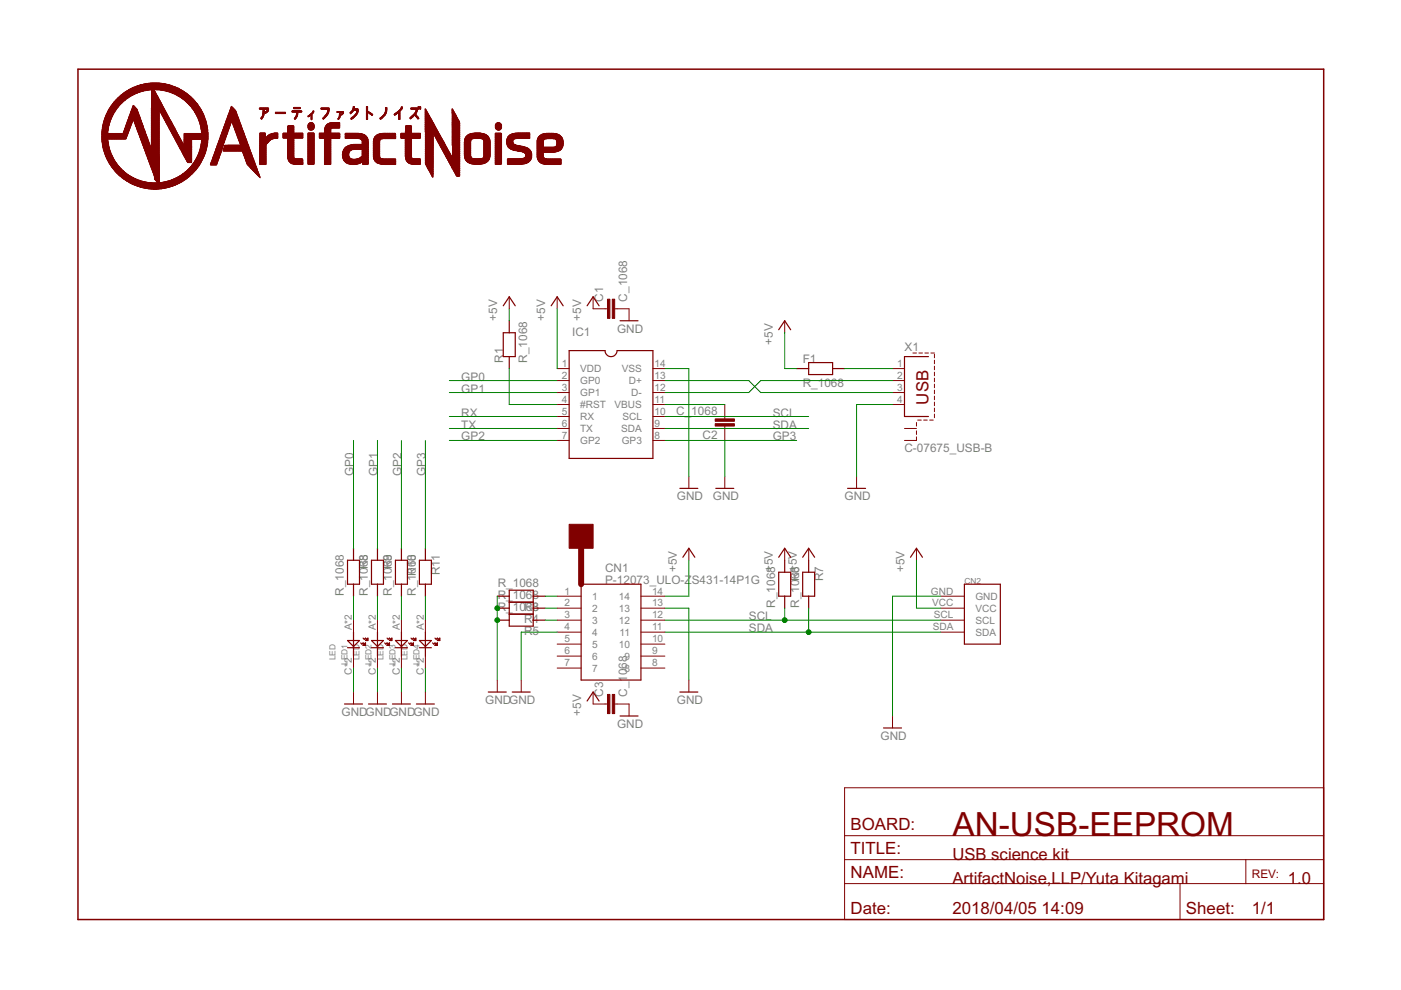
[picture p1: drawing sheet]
<svg xmlns="http://www.w3.org/2000/svg" width="297mm" height="210mm" viewBox="0 0 297 210" stroke-linecap="round" stroke-linejoin="round" font-family="sans-serif">
<defs><g id="words">
<text font-size="7.1" fill="#800000" x="201.9" y="177.2">AN-USB-EEPROM</text>
<g font-size="3.6" fill="#800000">
<text x="196.8" y="85.8" transform="rotate(-90 196.8 85.8)">USB</text>
<text x="180.3" y="175.9">BOARD:</text>
<text x="180.3" y="181">TITLE:</text>
<text x="180.3" y="186.1">NAME:</text>
<text x="180.3" y="193.7">Date:</text>
<text x="201.9" y="193.7">2018/04/05</text>
<text x="220.8" y="193.7">14:09</text>
<text x="251.5" y="193.7">Sheet:</text>
<text x="265.4" y="193.7">1/1</text>
</g>
<g font-size="3.5" fill="#800000">
<text x="201.9" y="182.3">USB science kit</text>
<text x="201.9" y="187.3">ArtifactNoise,LLP/Yuta Kitagam</text>
<text x="251.2" y="187.3">i</text>
<text x="273" y="187.3">1.0</text>
</g>
<g font-size="2.5" fill="#808080">
<text x="127.9" y="63.9" transform="rotate(-90 127.9 63.9)">C1</text>
<text x="133" y="63.9" transform="rotate(-90 133 63.9)">C_1068</text>
<text x="105.4" y="68" transform="rotate(-90 105.4 68)">+5V</text>
<text x="115.6" y="68" transform="rotate(-90 115.6 68)">+5V</text>
<text x="121.3" y="71.2">IC1</text>
<text x="123.2" y="68" transform="rotate(-90 123.2 68)">+5V</text>
<text x="130.8" y="70.5">GND</text>
<text x="106.7" y="76.9" transform="rotate(-90 106.7 76.9)">R1</text>
<text x="111.8" y="76.9" transform="rotate(-90 111.8 76.9)">R_1068</text>
<text x="163.8" y="73.1" transform="rotate(-90 163.8 73.1)">+5V</text>
<text x="170.2" y="76.9">F1</text>
<text x="191.8" y="74.3">X1</text>
<text x="97.8" y="80.7">GP0</text>
<text x="97.8" y="83.2">GP1</text>
<text x="170.2" y="82">R_1068</text>
<text x="97.8" y="88.3">RX</text>
<text x="143.4" y="87.9">C_</text>
<text x="146.6" y="87.9">1068</text>
<text x="163.8" y="88.3">SCL</text>
<text x="97.8" y="93.4">GP2</text>
<text x="97.8" y="90.9">TX</text>
<text x="149" y="93">C2</text>
<text x="163.8" y="90.9">SDA</text>
<text x="163.8" y="93.4">GP3</text>
<text x="191.8" y="95.9">C-07675_USB-B</text>
<text x="75" y="101" transform="rotate(-90 75 101)">GP0</text>
<text x="80" y="101" transform="rotate(-90 80 101)">GP1</text>
<text x="85.1" y="101" transform="rotate(-90 85.1 101)">GP2</text>
<text x="90.2" y="101" transform="rotate(-90 90.2 101)">GP3</text>
<text x="143.5" y="106.1">GND</text>
<text x="151.1" y="106.1">GND</text>
<text x="179.1" y="106.1">GND</text>
<text x="78" y="120.3" transform="rotate(-90 78 120.3)">68</text>
<text x="83.1" y="120.3" transform="rotate(-90 83.1 120.3)">69</text>
<text x="88.2" y="121.7" transform="rotate(-90 88.2 121.7)">018</text>
<text x="93.2" y="121.9" transform="rotate(-90 93.2 121.9)">R11</text>
<text x="105.5" y="124.4">R_1068</text>
<text x="128.3" y="123.9">P-12073_ULO-Z</text>
<text x="128.3" y="121.3">CN1</text>
<text x="143.5" y="121.3" transform="rotate(-90 143.5 121.3)">+5V</text>
<text x="146.7" y="123.9">S431-14P1G</text>
<text x="163.8" y="121.3" transform="rotate(-90 163.8 121.3)">+5V</text>
<text x="168.9" y="121.3" transform="rotate(-90 168.9 121.3)">+5V</text>
<text x="169.4" y="122.8" transform="rotate(-90 169.4 122.8)">66</text>
<text x="174.5" y="123.3" transform="rotate(-90 174.5 123.3)">R7</text>
<text x="191.8" y="121.3" transform="rotate(-90 191.8 121.3)">+5V</text>
<text x="72.9" y="126.3" transform="rotate(-90 72.9 126.3)">R_1068</text>
<text x="78" y="126.3" transform="rotate(-90 78 126.3)">R_10R8</text>
<text x="83.1" y="126.3" transform="rotate(-90 83.1 126.3)">R_10R8</text>
<text x="88.2" y="126.3" transform="rotate(-90 88.2 126.3)">R_1R60</text>
<text x="105.5" y="126.9">R_1068</text>
<text x="105.5" y="129.5">R_10R8</text>
<text x="111.1" y="132">R4</text>
<text x="111.5" y="129.5">63</text>
<text x="158.8" y="131.5">SCL</text>
<text x="164.3" y="128.8" transform="rotate(-90 164.3 128.8)">R_1068</text>
<text x="169.4" y="128.8" transform="rotate(-90 169.4 128.8)">R_10R8</text>
<text x="111.1" y="134.5">R5</text>
<text x="158.8" y="134">SDA</text>
<text x="102.9" y="149.3">GNDGND</text>
<text x="127.9" y="147.7" transform="rotate(-90 127.9 147.7)">C3</text>
<text x="133" y="147.7" transform="rotate(-90 133 147.7)">C_1068</text>
<text x="143.5" y="149.3">GND</text>
<text x="72.4" y="151.8">GNDGNDGNDGND</text>
<text x="123.2" y="151.8" transform="rotate(-90 123.2 151.8)">+5V</text>
<text x="130.8" y="154.3">GND</text>
<text x="186.7" y="156.9">GND</text>
</g>
<text font-size="2.5" fill="#800000" x="265.4" y="186.1">REV:</text>
<g font-size="2.1" fill="#808080">
<text x="119.1" y="77.8">1</text>
<text x="138.8" y="77.8">14</text>
<text x="190.2" y="77.8">1</text>
<text x="119.1" y="80.3">2</text>
<text x="119.1" y="82.9">3</text>
<text x="123" y="78.9">VDD</text>
<text x="123" y="81.5">GP0</text>
<text x="123" y="84">GP1</text>
<text x="131.8" y="78.9">VSS</text>
<text x="133.3" y="81.5">D+</text>
<text x="133.8" y="84">D-</text>
<text x="138.8" y="82.9">12</text>
<text x="138.8" y="80.3">13</text>
<text x="190.2" y="80.3">2</text>
<text x="190.2" y="82.9">3</text>
<text x="119.1" y="85.4">4</text>
<text x="119.1" y="88">5</text>
<text x="123" y="86.5">#RST</text>
<text x="123" y="89.1">RX</text>
<text x="130.3" y="86.5">VBUS</text>
<text x="132" y="89.1">SCL</text>
<text x="138.8" y="88">10</text>
<text x="138.8" y="85.4">11</text>
<text x="190.2" y="85.4">4</text>
<text x="119.1" y="90.5">6</text>
<text x="119.1" y="93">7</text>
<text x="123" y="91.6">TX</text>
<text x="123" y="94.2">GP2</text>
<text x="131.7" y="91.6">SDA</text>
<text x="131.8" y="94.2">GP3</text>
<text x="138.8" y="93">8</text>
<text x="138.8" y="90.5">9</text>
<text x="119.7" y="126">1</text>
<text x="119.7" y="128.6">2</text>
<text x="119.7" y="131.1">3</text>
<text x="125.5" y="127.2">1</text>
<text x="125.5" y="129.7">2</text>
<text x="131.2" y="127.2">14</text>
<text x="131.2" y="129.7">13</text>
<text x="138.2" y="126">14</text>
<text x="138.2" y="128.6">13</text>
<text x="138.2" y="131.1">12</text>
<text x="197.4" y="126">GND</text>
<text x="197.6" y="128.6">VCC</text>
<text x="198" y="131.1">SCL</text>
<text x="206.8" y="127.2">GND</text>
<text x="206.8" y="129.7">VCC</text>
<text x="74.6" y="133.7" transform="rotate(-90 74.6 133.7)">A*2</text>
<text x="79.7" y="133.7" transform="rotate(-90 79.7 133.7)">A*2</text>
<text x="84.8" y="133.7" transform="rotate(-90 84.8 133.7)">A*2</text>
<text x="89.8" y="133.7" transform="rotate(-90 89.8 133.7)">A*2</text>
<text x="119.7" y="133.7">4</text>
<text x="119.7" y="136.2">5</text>
<text x="125.5" y="132.2">3</text>
<text x="125.5" y="134.8">4</text>
<text x="125.5" y="137.3">5</text>
<text x="131.2" y="132.2">12</text>
<text x="131.2" y="137.3">10</text>
<text x="131.3" y="134.8">11</text>
<text x="138.2" y="133.7">11</text>
<text x="138.2" y="136.2">10</text>
<text x="197.8" y="133.7">SDA</text>
<text x="206.8" y="132.2">SCL</text>
<text x="206.8" y="134.8">SDA</text>
<text x="74.6" y="143" transform="rotate(-90 74.6 143)">C*2</text>
<text x="79.7" y="143" transform="rotate(-90 79.7 143)">C*2</text>
<text x="84.8" y="143" transform="rotate(-90 84.8 143)">C*2</text>
<text x="89.8" y="143" transform="rotate(-90 89.8 143)">C*2</text>
<text x="119.7" y="138.7">6</text>
<text x="119.7" y="141.3">7</text>
<text x="125.5" y="139.9">6</text>
<text x="125.5" y="142.4">7</text>
<text x="132.4" y="139.9">9</text>
<text x="132.4" y="142.4">8</text>
<text x="138.2" y="138.7">9</text>
<text x="138.2" y="141.3">8</text>
</g>
<g font-size="1.8" fill="#808080">
<text x="204.5" y="123.9">CN2</text>
<text x="71.1" y="140" transform="rotate(-90 71.1 140)">LED</text>
<text x="73.7" y="141" transform="rotate(-90 73.7 141)">LED1</text>
<text x="76.2" y="140" transform="rotate(-90 76.2 140)">LED</text>
<text x="78.8" y="141" transform="rotate(-90 78.8 141)">LED2</text>
<text x="81.3" y="140" transform="rotate(-90 81.3 140)">LED</text>
<text x="83.8" y="141" transform="rotate(-90 83.8 141)">LED3</text>
<text x="86.4" y="140" transform="rotate(-90 86.4 140)">LED</text>
<text x="88.9" y="141" transform="rotate(-90 88.9 141)">LED4</text>
</g>
</g></defs>
<g fill="none" stroke="#800000" stroke-width=".25">
<path d="M106.7 70.5h2.5v5.1h-2.5zM106.7 64.8l1.3-1.9 1.2 1.9M108 68v2.5M108 75.6v2.5M116.9 64.8l1.2-1.9 1.3 1.9M120.7 74.3h7.6a1.27 1.27 0 0 0 1.3 1.3 1.27 1.27 0 0 0 1.2-1.3h7.6v22.9h-17.7zM124.5 64.8l1.3-1.9 1.2 1.9M131.5 68h3.8M165.1 69.9l1.3-1.9 1.2 1.9M168.9 78.1h2.5M171.4 76.9h5.1v2.5h-5.1zM176.5 78.1h2.6"/>
<path d="M196.8 75.6h-5v12.7h5M73.7 118.8h2.5v5.1h-2.5zM75 116.2v2.6M78.8 118.8h2.5v5.1h-2.5zM80 116.2v2.6M83.8 118.8h2.6v5.1h-2.6zM85.1 116.2v2.6M88.9 118.8h2.6v5.1h-2.6zM90.2 116.2v2.6M144.1 103.5h3.9M144.8 118.2l1.2-2 1.3 2M151.8 103.5h3.8"/>
<path d="M165.1 118.2l1.3-2 1.2 2M166.4 118.8v2.5M170.2 118.2l1.2-2 1.3 2M171.4 118.8v2.5M179.7 103.5h3.8M193 118.2l1.3-2 1.3 2M73.7 135.8h2.5l-1.2 1.3zM73.7 137.3h2.5M75 123.9v2.5M75 134v5.1M76.5 136.3l.2 .3 .3-.3 .5 .3M77 135.3l.2 .3 .3-.3 .2 .3"/>
<path d="M77.4 136.4h.1M77.5 136.3v.5h-.5zM77.6 135.7h.4M77.8 135.5h.2M78 135.3v.5h-.5zM78.8 135.8h2.5l-1.3 1.3zM78.8 137.3h2.5M80 123.9v2.5M80 134v5.1M81.6 136.3l.2 .3 .3-.3 .2 .3M82.1 135.3l.2 .3 .3-.3 .2 .3M82.3 136.6h.3"/>
<path d="M82.5 136.4h.1M82.6 136.3v.5h-.5zM82.7 135.7h.4M82.9 135.5h.2M83.1 135.3v.5h-.5zM83.8 135.8h2.6l-1.3 1.3zM83.8 137.3h2.6M85.1 123.9v2.5M85.1 134v5.1M86.6 136.3l.3 .3 .2-.3 .3 .3M87.1 135.3l.3 .3 .3-.3 .2 .3M87.4 136.6h.3"/>
<path d="M87.6 136.4h.1M87.7 136.3v.5h-.6zM87.7 135.7h.5M88 135.5h.2M88.2 135.3v.5h-.5zM88.9 135.8h2.6l-1.3 1.3zM88.9 137.3h2.6M90.2 123.9v2.5M90.2 134v5.1M91.7 136.3l.3 .3 .2-.3 .3 .3M92.2 135.3l.3 .3 .2-.3 .3 .3M92.4 136.6h.3"/>
<path d="M92.7 136.4h.1M92.7 136.3v.5h-.5zM92.8 135.7h.4M93 135.5h.2M93.2 135.3v.5h-.5zM105.4 126.4h2.6M105.4 128.9h2.6M105.4 131.5h2.6M108 125.1h5.1v7.7h-5.1zM108 127.7h5.1M108 130.2h5.1M113.1 126.4h2.5"/>
<path d="M113.1 128.9h2.5M113.1 131.5h2.5M123.2 123.9h12.7v20.3h-12.7zM165.1 121.3h2.5v5.1h-2.5zM166.4 126.4v2.5M170.2 121.3h2.5v5.1h-2.5zM171.4 126.4v2.5M204.5 123.9h7.6v12.7h-7.6zM73 149.3h3.9M78.1 149.3h3.8M83.2 149.3h3.8M88.3 149.3h3.8"/>
<path d="M103.5 146.7h3.8M108.6 146.7h3.8M124.5 148.6l1.3-1.9 1.2 1.9M131.5 151.8h3.8M144.1 146.7h3.9M187.3 154.3h3.8"/>
</g>
<g fill="none" stroke="#800000" stroke-width=".21">
<path d="M108 62.9v2.6M118.1 78.1h2.6M118.1 62.9v2.6M125.8 62.9v2.6h3M130.3 65.5h3.1v2.5M138.4 78.1h2.6M166.4 68v2.5M189.2 78.1h2.6M193.5 74.8h.8M194.8 74.8h.8M196.1 74.8h.7M197.4 74.8h.7"/>
<path d="M198.1 75.1v.8M198.1 76.4v.7M198.1 77.6v.8M198.1 78.9v.8M118.1 80.7h2.6M118.1 83.2h2.6M118.1 85.8h2.6M118.1 90.8h2.6M118.1 93.4h2.6M118.1 88.3h2.6M138.4 80.7h2.6M138.4 83.2h2.6"/>
<path d="M138.4 85.8h2.6M138.4 90.8h2.6M138.4 93.4h2.6M138.4 88.3h2.6M153.7 85.8v3M153.7 90.3v3.1M189.2 80.7h2.6M189.2 83.2h2.6M189.2 85.8h2.6M191.8 90.8h2.5M194.3 89.6v.7M194.3 91.4v.7"/>
<path d="M194.3 92.6v.8h-2.5M194.6 89.1h.7M195.8 89.1h.8M197.1 89.1h.8M198.1 80.2v.7M198.1 81.4v.8M198.1 82.7v.8M198.1 84v.8M198.1 85.3v.7M198.1 86.5v.8M198.1 87.8v.8M146 101v2.5"/>
<path d="M146 116.2v2.6M153.7 101v2.5M166.4 116.2v2.6M171.4 116.2v2.6M181.6 101v2.5M194.3 116.2v2.6M75 131.5v2.5M75 139.1v2.5M80 131.5v2.5M80 139.1v2.5M85.1 131.5v2.5M85.1 139.1v2.5"/>
<path d="M90.2 131.5v2.5M90.2 139.1v2.5M118.1 126.4h5.1M118.1 128.9h5.1M118.1 131.5h5.1M118.1 134h5.1M118.1 136.6h5.1M118.1 139.1h5.1M135.9 126.4h5.1M135.9 128.9h5.1M135.9 131.5h5.1M135.9 134h5.1"/>
<path d="M135.9 136.6h5.1M135.9 139.1h5.1M199.4 126.4h5.1M199.4 128.9h5.1M199.4 131.5h5.1M199.4 134h5.1M75 146.7v2.6M80 146.7v2.6M85.1 146.7v2.6M90.2 146.7v2.6M105.4 144.2v2.5M110.5 144.2v2.5"/>
<path d="M118.1 141.6h5.1M125.8 146.7v2.6h3M130.3 149.3h3.1v2.5M135.9 141.6h5.1M146 144.2v2.5M189.2 151.8v2.5M179.1 167h101.5v28h-101.5zM179.1 177.2h101.5M179.1 182.3h101.5M179.1 187.3h101.5M250.2 187.3v7.7M264.1 182.3v5"/>
</g>
<g fill="#800000" stroke="#800000" stroke-width=".21">
<path d="M129.8 63.4h.5v4.1h-.5z"/>
<path d="M128.8 63.4h.5v4.1h-.5z"/>
<path d="M120.7 111.2h5.1v5h-5.1z"/>
<path d="M151.6 88.8h4.1v.5h-4.1z"/>
<path d="M151.6 89.8h4.1v.5h-4.1z"/>
<path d="M129.8 147.2h.5v4.1h-.5z"/>
<path d="M128.8 147.2h.5v4.1h-.5z"/>
<path d="M32.3 40l1.1 .1z"/>
<path d="M31.5 40h2.5z"/>
<path d="M31.2 39.9l.2 .1z"/>
<path d="M31.4 39.9l.2 .1z"/>
<path d="M31.6 39.9l.2 .1z"/>
<path d="M31.8 39.9l.2 .1z"/>
<path d="M32 39.9l.2 .1z"/>
<path d="M32.2 39.9l.2 .1z"/>
<path d="M32.4 39.9l.2 .1z"/>
<path d="M32.6 39.9l.2 .1z"/>
<path d="M32.8 39.9l.2 .1z"/>
<path d="M33 39.9l.2 .1z"/>
<path d="M33.2 39.9l.2 .1z"/>
<path d="M33.4 39.9l.2 .1z"/>
<path d="M33.6 39.9l.2 .1z"/>
<path d="M33.8 39.9l.2 .1z"/>
<path d="M34 39.9l.2 .1z"/>
<path d="M34.2 39.9l.2 .1z"/>
<path d="M30.9 39.9h3.9z"/>
<path d="M30.6 39.8l.2 .1z"/>
<path d="M30.8 39.8l.2 .1z"/>
<path d="M31 39.8l.2 .1z"/>
<path d="M31.2 39.8l.2 .1z"/>
<path d="M31.4 39.8l.2 .1z"/>
<path d="M31.6 39.8l.2 .1z"/>
<path d="M31.8 39.8l.2 .1z"/>
<path d="M32 39.8l.2 .1z"/>
<path d="M32.2 39.8l.2 .1z"/>
<path d="M32.4 39.8l.2 .1z"/>
<path d="M32.6 39.8l.2 .1z"/>
<path d="M32.8 39.8l.2 .1z"/>
<path d="M33 39.8l.2 .1z"/>
<path d="M33.2 39.8l.2 .1z"/>
<path d="M33.4 39.8l.2 .1z"/>
<path d="M33.6 39.8l.2 .1z"/>
<path d="M33.8 39.8l.2 .1z"/>
<path d="M34 39.8l.2 .1z"/>
<path d="M34.2 39.8l.2 .1z"/>
<path d="M34.4 39.8l.2 .1z"/>
<path d="M34.6 39.8l.2 .1z"/>
<path d="M34.8 39.8l.2 .1z"/>
<path d="M30.4 39.8h4.9z"/>
<path d="M30.3 39.8h.2z"/>
<path d="M30.5 39.8h.2z"/>
<path d="M30.7 39.8h.2z"/>
<path d="M30.9 39.8h.2z"/>
<path d="M31.1 39.8h.2z"/>
<path d="M31.3 39.8h.2z"/>
<path d="M31.5 39.8h.2z"/>
<path d="M31.7 39.8h.2z"/>
<path d="M31.9 39.8h.2z"/>
<path d="M32.1 39.8h.2z"/>
<path d="M32.3 39.8h.2z"/>
<path d="M32.5 39.8h.2z"/>
<path d="M32.7 39.8h.2z"/>
<path d="M32.9 39.8h.2z"/>
<path d="M33.1 39.8h.2z"/>
<path d="M33.3 39.8h.2z"/>
<path d="M33.5 39.8h.2z"/>
<path d="M33.7 39.8h.2z"/>
<path d="M33.9 39.8h.2z"/>
<path d="M34.1 39.8h.2z"/>
<path d="M34.3 39.8h.2z"/>
<path d="M34.5 39.8h.2z"/>
<path d="M34.7 39.8h.2z"/>
<path d="M34.9 39.8h.2z"/>
<path d="M35.1 39.8h.2z"/>
<path d="M35.3 39.8h.2z"/>
<path d="M30 39.7h5.8z"/>
<path d="M29.7 39.6l6.2 .1z"/>
<path d="M29.6 39.6h6.4z"/>
<path d="M29.4 39.5l.2 .1z"/>
<path d="M29.6 39.5l.2 .1z"/>
<path d="M29.8 39.5l.2 .1z"/>
<path d="M30 39.5l.2 .1z"/>
<path d="M30.2 39.5l.2 .1z"/>
<path d="M30.4 39.5l.2 .1z"/>
<path d="M30.6 39.5l.2 .1z"/>
<path d="M30.8 39.5l.2 .1z"/>
<path d="M31 39.5l.2 .1z"/>
<path d="M31.2 39.5l.2 .1z"/>
<path d="M31.4 39.5l.2 .1z"/>
<path d="M31.6 39.5l.2 .1z"/>
<path d="M31.8 39.5l.2 .1z"/>
<path d="M32 39.5l.2 .1z"/>
<path d="M32.2 39.5l.2 .1z"/>
<path d="M32.4 39.5l.2 .1z"/>
<path d="M32.6 39.5l.2 .1z"/>
<path d="M32.8 39.5l.2 .1z"/>
<path d="M33 39.5l.2 .1z"/>
<path d="M33.2 39.5l.2 .1z"/>
<path d="M33.4 39.5l.2 .1z"/>
<path d="M33.6 39.5l.2 .1z"/>
<path d="M33.8 39.5l.2 .1z"/>
<path d="M34 39.5l.2 .1z"/>
<path d="M34.2 39.5l.2 .1z"/>
<path d="M34.4 39.5l.2 .1z"/>
<path d="M34.6 39.5l.2 .1z"/>
<path d="M34.8 39.5l.2 .1z"/>
<path d="M35 39.5l.2 .1z"/>
<path d="M35.2 39.5l.2 .1z"/>
<path d="M35.4 39.5l.2 .1z"/>
<path d="M35.6 39.5l.2 .1z"/>
<path d="M35.8 39.5l.2 .1z"/>
<path d="M36 39.5l.2 .1z"/>
<path d="M29.3 39.5h7.1z"/>
<path d="M29.2 39.5h.2z"/>
<path d="M29.4 39.5h.2z"/>
<path d="M29.6 39.5h.2z"/>
<path d="M29.8 39.5h.2z"/>
<path d="M30 39.5h.2z"/>
<path d="M30.2 39.5h.2z"/>
<path d="M30.4 39.5h.2z"/>
<path d="M30.6 39.5h.2z"/>
<path d="M30.8 39.5h.2z"/>
<path d="M31 39.5h.2z"/>
<path d="M31.2 39.5h.2z"/>
<path d="M31.4 39.5h.2z"/>
<path d="M31.6 39.5h.2z"/>
<path d="M31.8 39.5h.2z"/>
<path d="M32 39.5h.2z"/>
<path d="M32.2 39.5h.2z"/>
<path d="M32.4 39.5h.2z"/>
<path d="M32.6 39.5h.2z"/>
<path d="M32.8 39.5h.2z"/>
<path d="M33 39.5h.2z"/>
<path d="M33.2 39.5h.2z"/>
<path d="M33.4 39.5h.2z"/>
<path d="M33.6 39.5h.2z"/>
<path d="M33.8 39.5h.2z"/>
<path d="M34 39.5h.2z"/>
<path d="M34.2 39.5h.2z"/>
<path d="M34.4 39.5h.2z"/>
<path d="M34.6 39.5h.2z"/>
<path d="M34.8 39.5h.2z"/>
<path d="M35 39.5h.2z"/>
<path d="M35.2 39.5h.2z"/>
<path d="M35.4 39.5h.2z"/>
<path d="M35.6 39.5h.2z"/>
<path d="M35.8 39.5h.2z"/>
<path d="M36 39.5h.2z"/>
<path d="M36.2 39.5h.2z"/>
<path d="M29 39.4h7.7z"/>
<path d="M28.9 39.3l.2 .1z"/>
<path d="M29.1 39.3l.2 .1z"/>
<path d="M29.3 39.3l.2 .1z"/>
<path d="M29.5 39.3l.2 .1z"/>
<path d="M29.7 39.3l.2 .1z"/>
<path d="M29.9 39.3l.2 .1z"/>
<path d="M30.1 39.3l.2 .1z"/>
<path d="M30.3 39.3l.2 .1z"/>
<path d="M30.5 39.3l.2 .1z"/>
<path d="M30.7 39.3l.2 .1z"/>
<path d="M30.9 39.3l.2 .1z"/>
<path d="M31.1 39.3l.2 .1z"/>
<path d="M31.3 39.3l.2 .1z"/>
<path d="M31.5 39.3l.2 .1z"/>
<path d="M31.7 39.3l.2 .1z"/>
<path d="M31.9 39.3l.2 .1z"/>
<path d="M32.1 39.3l.2 .1z"/>
<path d="M32.3 39.3l.2 .1z"/>
<path d="M32.5 39.3l.2 .1z"/>
<path d="M32.7 39.3l.2 .1z"/>
<path d="M32.9 39.3l.2 .1z"/>
<path d="M33.1 39.3l.2 .1z"/>
<path d="M33.3 39.3l.2 .1z"/>
<path d="M33.5 39.3l.2 .1z"/>
<path d="M33.7 39.3l.2 .1z"/>
<path d="M33.9 39.3l.2 .1z"/>
<path d="M34.1 39.3l.2 .1z"/>
<path d="M34.3 39.3l.2 .1z"/>
<path d="M34.5 39.3l.2 .1z"/>
<path d="M34.7 39.3l.2 .1z"/>
<path d="M34.9 39.3l.2 .1z"/>
<path d="M35.1 39.3l.2 .1z"/>
<path d="M35.3 39.3l.2 .1z"/>
<path d="M35.5 39.3l.2 .1z"/>
<path d="M35.7 39.3l.2 .1z"/>
<path d="M35.9 39.3l.2 .1z"/>
<path d="M36.1 39.3l.2 .1z"/>
<path d="M36.3 39.3l.2 .1z"/>
<path d="M36.5 39.3l.2 .1z"/>
<path d="M28.7 39.3h8.2z"/>
<path d="M28.6 39.2l8.5 .1z"/>
<path d="M28.5 39.2h8.8z"/>
<path d="M28.4 39.1l.2 .1z"/>
<path d="M28.6 39.1l.2 .1z"/>
<path d="M28.8 39.1l.2 .1z"/>
<path d="M29 39.1l.2 .1z"/>
<path d="M29.2 39.1l.2 .1z"/>
<path d="M29.4 39.1l.2 .1z"/>
<path d="M29.6 39.1l.2 .1z"/>
<path d="M29.8 39.1l.2 .1z"/>
<path d="M30 39.1l.2 .1z"/>
<path d="M30.2 39.1l.2 .1z"/>
<path d="M30.4 39.1l.2 .1z"/>
<path d="M30.6 39.1l.2 .1z"/>
<path d="M30.8 39.1l.2 .1z"/>
<path d="M31 39.1l.2 .1z"/>
<path d="M31.2 39.1l.2 .1z"/>
<path d="M31.4 39.1l.2 .1z"/>
<path d="M31.6 39.1l.2 .1z"/>
<path d="M31.8 39.1l.2 .1z"/>
<path d="M32 39.1l.2 .1z"/>
<path d="M32.2 39.1l.2 .1z"/>
<path d="M32.4 39.1l.2 .1z"/>
<path d="M32.6 39.1l.2 .1z"/>
<path d="M32.8 39.1l.2 .1z"/>
<path d="M33 39.1l.2 .1z"/>
<path d="M33.2 39.1l.2 .1z"/>
<path d="M33.4 39.1l.2 .1z"/>
<path d="M33.6 39.1l.2 .1z"/>
<path d="M33.8 39.1l.2 .1z"/>
<path d="M34 39.1l.2 .1z"/>
<path d="M34.2 39.1l.2 .1z"/>
<path d="M34.4 39.1l.2 .1z"/>
<path d="M34.6 39.1l.2 .1z"/>
<path d="M34.8 39.1l.2 .1z"/>
<path d="M35 39.1l.2 .1z"/>
<path d="M35.2 39.1l.2 .1z"/>
<path d="M35.4 39.1l.2 .1z"/>
<path d="M35.6 39.1l.2 .1z"/>
<path d="M35.8 39.1l.2 .1z"/>
<path d="M36 39.1l.2 .1z"/>
<path d="M36.2 39.1l.2 .1z"/>
<path d="M36.4 39.1l.2 .1z"/>
<path d="M36.6 39.1l.2 .1z"/>
<path d="M36.8 39.1l.2 .1z"/>
<path d="M37 39.1l.2 .1z"/>
<path d="M28.2 39.1h9.2z"/>
<path d="M28.2 39.1h.2z"/>
<path d="M28.4 39.1h.2z"/>
<path d="M28.6 39.1h.2z"/>
<path d="M28.8 39.1h.2z"/>
<path d="M29 39.1h.2z"/>
<path d="M29.2 39.1h.2z"/>
<path d="M29.4 39.1h.2z"/>
<path d="M29.6 39.1h.2z"/>
<path d="M29.8 39.1h.2z"/>
<path d="M30 39.1h.2z"/>
<path d="M30.2 39.1h.2z"/>
<path d="M30.4 39.1h.2z"/>
<path d="M30.6 39.1h.2z"/>
<path d="M30.8 39.1h.2z"/>
<path d="M31 39.1h.2z"/>
<path d="M31.2 39.1h.2z"/>
<path d="M31.4 39.1h.2z"/>
<path d="M31.6 39.1h.2z"/>
<path d="M31.8 39.1h.2z"/>
<path d="M32 39.1h.2z"/>
<path d="M32.2 39.1h.2z"/>
<path d="M32.4 39.1h.2z"/>
<path d="M32.6 39.1h.2z"/>
<path d="M32.8 39.1h.2z"/>
<path d="M33 39.1h.2z"/>
<path d="M33.2 39.1h.2z"/>
<path d="M33.4 39.1h.2z"/>
<path d="M33.6 39.1h.2z"/>
<path d="M33.8 39.1h.2z"/>
<path d="M34 39.1h.2z"/>
<path d="M34.2 39.1h.2z"/>
<path d="M34.4 39.1h.2z"/>
<path d="M34.6 39.1h.2z"/>
<path d="M34.8 39.1h.2z"/>
<path d="M35 39.1h.2z"/>
<path d="M35.2 39.1h.2z"/>
<path d="M35.4 39.1h.2z"/>
<path d="M35.6 39.1h.2z"/>
<path d="M35.8 39.1h.2z"/>
<path d="M36 39.1h.2z"/>
<path d="M36.2 39.1h.2z"/>
<path d="M36.4 39.1h.2z"/>
<path d="M36.6 39.1h.2z"/>
<path d="M36.8 39.1h.2z"/>
<path d="M37 39.1h.2z"/>
<path d="M37.2 39.1h.2z"/>
<path d="M28 39h9.6z"/>
<path d="M27.9 38.9l.2 .1z"/>
<path d="M28.1 38.9l.2 .1z"/>
<path d="M28.3 38.9l.2 .1z"/>
<path d="M28.5 38.9l.2 .1z"/>
<path d="M28.7 38.9l.2 .1z"/>
<path d="M28.9 38.9l.2 .1z"/>
<path d="M29.1 38.9l.2 .1z"/>
<path d="M29.3 38.9l.2 .1z"/>
<path d="M29.5 38.9l.2 .1z"/>
<path d="M29.7 38.9l.2 .1z"/>
<path d="M29.9 38.9l.2 .1z"/>
<path d="M30.1 38.9l.2 .1z"/>
<path d="M30.3 38.9l.2 .1z"/>
<path d="M30.5 38.9l.2 .1z"/>
<path d="M30.7 38.9l.2 .1z"/>
<path d="M30.9 38.9l.2 .1z"/>
<path d="M31.1 38.9l.2 .1z"/>
<path d="M31.3 38.9l.2 .1z"/>
<path d="M31.5 38.9l.2 .1z"/>
<path d="M31.7 38.9l.2 .1z"/>
<path d="M31.9 38.9l.2 .1z"/>
<path d="M32.1 38.9l.2 .1z"/>
<path d="M32.3 38.9l.2 .1z"/>
<path d="M32.5 38.9l.2 .1z"/>
<path d="M32.7 38.9l.2 .1z"/>
<path d="M32.9 38.9l.2 .1z"/>
<path d="M33.1 38.9l.2 .1z"/>
<path d="M33.3 38.9l.2 .1z"/>
<path d="M33.5 38.9l.2 .1z"/>
<path d="M33.7 38.9l.2 .1z"/>
<path d="M33.9 38.9l.2 .1z"/>
<path d="M34.1 38.9l.2 .1z"/>
<path d="M34.3 38.9l.2 .1z"/>
<path d="M34.5 38.9l.2 .1z"/>
<path d="M34.7 38.9l.2 .1z"/>
<path d="M34.9 38.9l.2 .1z"/>
<path d="M35.1 38.9l.2 .1z"/>
<path d="M35.3 38.9l.2 .1z"/>
<path d="M35.5 38.9l.2 .1z"/>
<path d="M35.7 38.9l.2 .1z"/>
<path d="M35.9 38.9l.2 .1z"/>
<path d="M36.1 38.9l.2 .1z"/>
<path d="M36.3 38.9l.2 .1z"/>
<path d="M36.5 38.9l.2 .1z"/>
<path d="M36.7 38.9l.2 .1z"/>
<path d="M36.9 38.9l.2 .1z"/>
<path d="M37.1 38.9l.2 .1z"/>
<path d="M37.3 38.9l.2 .1z"/>
<path d="M37.5 38.9l.2 .1z"/>
<path d="M27.8 38.9h10z"/>
<path d="M27.7 38.8l10.2 .1z"/>
<path d="M27.6 38.8h10.4z"/>
<path d="M27.6 38.7l.2 .1z"/>
<path d="M27.8 38.7l.2 .1z"/>
<path d="M28 38.7l.2 .1z"/>
<path d="M28.2 38.7l.2 .1z"/>
<path d="M28.4 38.7l.2 .1z"/>
<path d="M28.6 38.7l.2 .1z"/>
<path d="M28.8 38.7l.2 .1z"/>
<path d="M29 38.7l.2 .1z"/>
<path d="M29.2 38.7l.2 .1z"/>
<path d="M29.4 38.7l.2 .1z"/>
<path d="M29.6 38.7l.2 .1z"/>
<path d="M29.8 38.7l.2 .1z"/>
<path d="M30 38.7l.2 .1z"/>
<path d="M30.2 38.7l.2 .1z"/>
<path d="M30.4 38.7l.2 .1z"/>
<path d="M30.6 38.7l.2 .1z"/>
<path d="M30.8 38.7l.2 .1z"/>
<path d="M31 38.7l.2 .1z"/>
<path d="M31.2 38.7l.2 .1z"/>
<path d="M31.4 38.7l.2 .1z"/>
<path d="M31.6 38.7l.2 .1z"/>
<path d="M31.8 38.7l.2 .1z"/>
<path d="M33.4 38.7l.2 .1z"/>
<path d="M33.6 38.7l.2 .1z"/>
<path d="M33.8 38.7l.2 .1z"/>
<path d="M34 38.7l.2 .1z"/>
<path d="M34.2 38.7l.2 .1z"/>
<path d="M34.4 38.7l.2 .1z"/>
<path d="M34.6 38.7l.2 .1z"/>
<path d="M34.8 38.7l.2 .1z"/>
<path d="M35 38.7l.2 .1z"/>
<path d="M35.2 38.7l.2 .1z"/>
<path d="M35.4 38.7l.2 .1z"/>
<path d="M35.6 38.7l.2 .1z"/>
<path d="M35.8 38.7l.2 .1z"/>
<path d="M36 38.7l.2 .1z"/>
<path d="M36.2 38.7l.2 .1z"/>
<path d="M36.4 38.7l.2 .1z"/>
<path d="M36.6 38.7l.2 .1z"/>
<path d="M36.8 38.7l.2 .1z"/>
<path d="M37 38.7l.2 .1z"/>
<path d="M37.2 38.7l.2 .1z"/>
<path d="M37.4 38.7l.2 .1z"/>
<path d="M37.6 38.7l.2 .1z"/>
<path d="M37.8 38.7l.2 .1z"/>
<path d="M27.4 38.7h4.2z"/>
<path d="M33.4 38.7h.3z"/>
<path d="M34 38.7h4.2z"/>
<path d="M27.4 38.7h.2z"/>
<path d="M27.6 38.7h.2z"/>
<path d="M27.8 38.7h.2z"/>
<path d="M28 38.7h.2z"/>
<path d="M28.2 38.7h.2z"/>
<path d="M28.4 38.7h.2z"/>
<path d="M28.6 38.7h.2z"/>
<path d="M28.8 38.7h.2z"/>
<path d="M29 38.7h.2z"/>
<path d="M29.2 38.7h.2z"/>
<path d="M29.4 38.7h.2z"/>
<path d="M29.6 38.7h.2z"/>
<path d="M29.8 38.7h.2z"/>
<path d="M30 38.7h.2z"/>
<path d="M30.2 38.7h.2z"/>
<path d="M30.4 38.7h.2z"/>
<path d="M30.6 38.7h.2z"/>
<path d="M30.8 38.7h.2z"/>
<path d="M31 38.7h.2z"/>
<path d="M33.4 38.7h.2z"/>
<path d="M33.6 38.7h.2z"/>
<path d="M34.4 38.7h.2z"/>
<path d="M34.6 38.7h.2z"/>
<path d="M34.8 38.7h.2z"/>
<path d="M35 38.7h.2z"/>
<path d="M35.2 38.7h.2z"/>
<path d="M35.4 38.7h.2z"/>
<path d="M35.6 38.7h.2z"/>
<path d="M35.8 38.7h.2z"/>
<path d="M36 38.7h.2z"/>
<path d="M36.2 38.7h.2z"/>
<path d="M36.4 38.7h.2z"/>
<path d="M36.6 38.7h.2z"/>
<path d="M36.8 38.7h.2z"/>
<path d="M37 38.7h.2z"/>
<path d="M37.2 38.7h.2z"/>
<path d="M37.4 38.7h.2z"/>
<path d="M37.6 38.7h.2z"/>
<path d="M37.8 38.7h.2z"/>
<path d="M38 38.7h.2z"/>
<path d="M27.3 38.6h3.6z"/>
<path d="M33.3 38.6h.5z"/>
<path d="M34.7 38.6h3.8z"/>
<path d="M27.3 38.5l.2 .1z"/>
<path d="M27.5 38.5l.2 .1z"/>
<path d="M27.7 38.5l.2 .1z"/>
<path d="M27.9 38.5l.2 .1z"/>
<path d="M28.1 38.5l.2 .1z"/>
<path d="M28.3 38.5l.2 .1z"/>
<path d="M28.5 38.5l.2 .1z"/>
<path d="M28.7 38.5l.2 .1z"/>
<path d="M28.9 38.5l.2 .1z"/>
<path d="M29.1 38.5l.2 .1z"/>
<path d="M29.3 38.5l.2 .1z"/>
<path d="M29.5 38.5l.2 .1z"/>
<path d="M29.7 38.5l.2 .1z"/>
<path d="M29.9 38.5l.2 .1z"/>
<path d="M30.1 38.5l.2 .1z"/>
<path d="M30.3 38.5l.2 .1z"/>
<path d="M33.3 38.5l.2 .1z"/>
<path d="M33.5 38.5l.2 .1z"/>
<path d="M35.1 38.5l.2 .1z"/>
<path d="M35.3 38.5l.2 .1z"/>
<path d="M35.5 38.5l.2 .1z"/>
<path d="M35.7 38.5l.2 .1z"/>
<path d="M35.9 38.5l.2 .1z"/>
<path d="M36.1 38.5l.2 .1z"/>
<path d="M36.3 38.5l.2 .1z"/>
<path d="M36.5 38.5l.2 .1z"/>
<path d="M36.7 38.5l.2 .1z"/>
<path d="M36.9 38.5l.2 .1z"/>
<path d="M37.1 38.5l.2 .1z"/>
<path d="M37.3 38.5l.2 .1z"/>
<path d="M37.5 38.5l.2 .1z"/>
<path d="M37.7 38.5l.2 .1z"/>
<path d="M37.9 38.5l.2 .1z"/>
<path d="M38.1 38.5l.2 .1z"/>
<path d="M38.3 38.5l.2 .1z"/>
<path d="M27.1 38.5h3.4z"/>
<path d="M33.2 38.5h.5z"/>
<path d="M35.2 38.5h3.4z"/>
<path d="M27 38.4l3.3 .1z"/>
<path d="M33.2 38.4l.6 .1z"/>
<path d="M35.3 38.4l3.4 .1z"/>
<path d="M26.9 38.4h3.1z"/>
<path d="M33.1 38.4h.6z"/>
<path d="M35.5 38.4h3.3z"/>
<path d="M26.8 38.4h.2z"/>
<path d="M27 38.4h.2z"/>
<path d="M27.2 38.4h.2z"/>
<path d="M27.4 38.4h.2z"/>
<path d="M27.6 38.4h.2z"/>
<path d="M27.8 38.4h.2z"/>
<path d="M28 38.4h.2z"/>
<path d="M28.2 38.4h.2z"/>
<path d="M28.4 38.4h.2z"/>
<path d="M28.6 38.4h.2z"/>
<path d="M28.8 38.4h.2z"/>
<path d="M29 38.4h.2z"/>
<path d="M29.2 38.4h.2z"/>
<path d="M29.4 38.4h.2z"/>
<path d="M29.6 38.4h.2z"/>
<path d="M33.2 38.4h.2z"/>
<path d="M33.4 38.4h.2z"/>
<path d="M33.6 38.4h.2z"/>
<path d="M35.8 38.4h.2z"/>
<path d="M36 38.4h.2z"/>
<path d="M36.2 38.4h.2z"/>
<path d="M36.4 38.4h.2z"/>
<path d="M36.6 38.4h.2z"/>
<path d="M36.8 38.4h.2z"/>
<path d="M37 38.4h.2z"/>
<path d="M37.2 38.4h.2z"/>
<path d="M37.4 38.4h.2z"/>
<path d="M37.6 38.4h.2z"/>
<path d="M37.8 38.4h.2z"/>
<path d="M38 38.4h.2z"/>
<path d="M38.2 38.4h.2z"/>
<path d="M38.4 38.4h.2z"/>
<path d="M38.6 38.4h.2z"/>
<path d="M26.8 38.3h3z"/>
<path d="M33.1 38.3h.6z"/>
<path d="M35.9 38.3h3z"/>
<path d="M26.8 38.2l.2 .1z"/>
<path d="M27 38.2l.2 .1z"/>
<path d="M27.2 38.2l.2 .1z"/>
<path d="M27.4 38.2l.2 .1z"/>
<path d="M27.6 38.2l.2 .1z"/>
<path d="M27.8 38.2l.2 .1z"/>
<path d="M28 38.2l.2 .1z"/>
<path d="M28.2 38.2l.2 .1z"/>
<path d="M28.4 38.2l.2 .1z"/>
<path d="M28.6 38.2l.2 .1z"/>
<path d="M28.8 38.2l.2 .1z"/>
<path d="M29 38.2l.2 .1z"/>
<path d="M29.2 38.2l.2 .1z"/>
<path d="M29.4 38.2l.2 .1z"/>
<path d="M33 38.2l.2 .1z"/>
<path d="M33.2 38.2l.2 .1z"/>
<path d="M33.4 38.2l.2 .1z"/>
<path d="M33.6 38.2l.2 .1z"/>
<path d="M36 38.2l.2 .1z"/>
<path d="M36.2 38.2l.2 .1z"/>
<path d="M36.4 38.2l.2 .1z"/>
<path d="M36.6 38.2l.2 .1z"/>
<path d="M36.8 38.2l.2 .1z"/>
<path d="M37 38.2l.2 .1z"/>
<path d="M37.2 38.2l.2 .1z"/>
<path d="M37.4 38.2l.2 .1z"/>
<path d="M37.6 38.2l.2 .1z"/>
<path d="M37.8 38.2l.2 .1z"/>
<path d="M38 38.2l.2 .1z"/>
<path d="M38.2 38.2l.2 .1z"/>
<path d="M38.4 38.2l.2 .1z"/>
<path d="M38.6 38.2l.2 .1z"/>
<path d="M38.8 38.2l.2 .1z"/>
<path d="M26.6 38.2h2.8z"/>
<path d="M33 38.2h.7z"/>
<path d="M36.2 38.2h2.8z"/>
<path d="M26.5 38.1l.2 .1z"/>
<path d="M26.7 38.1l.2 .1z"/>
<path d="M26.9 38.1l.2 .1z"/>
<path d="M27.1 38.1l.2 .1z"/>
<path d="M27.3 38.1l.2 .1z"/>
<path d="M27.5 38.1l.2 .1z"/>
<path d="M27.7 38.1l.2 .1z"/>
<path d="M27.9 38.1l.2 .1z"/>
<path d="M28.1 38.1l.2 .1z"/>
<path d="M28.3 38.1l.2 .1z"/>
<path d="M28.5 38.1l.2 .1z"/>
<path d="M28.7 38.1l.2 .1z"/>
<path d="M28.9 38.1l.2 .1z"/>
<path d="M29.1 38.1l.2 .1z"/>
<path d="M32.9 38.1l.2 .1z"/>
<path d="M33.1 38.1l.2 .1z"/>
<path d="M33.3 38.1l.2 .1z"/>
<path d="M33.5 38.1l.2 .1z"/>
<path d="M36.3 38.1l.2 .1z"/>
<path d="M36.5 38.1l.2 .1z"/>
<path d="M36.7 38.1l.2 .1z"/>
<path d="M36.9 38.1l.2 .1z"/>
<path d="M37.1 38.1l.2 .1z"/>
<path d="M37.3 38.1l.2 .1z"/>
<path d="M37.5 38.1l.2 .1z"/>
<path d="M37.7 38.1l.2 .1z"/>
<path d="M37.9 38.1l.2 .1z"/>
<path d="M38.1 38.1l.2 .1z"/>
<path d="M38.3 38.1l.2 .1z"/>
<path d="M38.5 38.1l.2 .1z"/>
<path d="M38.7 38.1l.2 .1z"/>
<path d="M38.9 38.1l.2 .1z"/>
<path d="M26.5 38.1h2.8z"/>
<path d="M32.9 38.1h.8z"/>
<path d="M36.4 38.1h2.8z"/>
<path d="M26.4 38l2.7 .1z"/>
<path d="M32.9 38l.9 .1z"/>
<path d="M36.6 38l2.7 .1z"/>
<path d="M26.3 38h2.7z"/>
<path d="M32.8 38h.9z"/>
<path d="M36.7 38h2.6z"/>
<path d="M26.2 38h.2z"/>
<path d="M26.4 38h.2z"/>
<path d="M26.6 38h.2z"/>
<path d="M26.8 38h.2z"/>
<path d="M27 38h.2z"/>
<path d="M27.2 38h.2z"/>
<path d="M27.4 38h.2z"/>
<path d="M27.6 38h.2z"/>
<path d="M27.8 38h.2z"/>
<path d="M28 38h.2z"/>
<path d="M28.2 38h.2z"/>
<path d="M28.4 38h.2z"/>
<path d="M28.6 38h.2z"/>
<path d="M32.8 38h.2z"/>
<path d="M33 38h.2z"/>
<path d="M33.2 38h.2z"/>
<path d="M33.4 38h.2z"/>
<path d="M33.6 38h.2z"/>
<path d="M36.8 38h.2z"/>
<path d="M37 38h.2z"/>
<path d="M37.2 38h.2z"/>
<path d="M37.4 38h.2z"/>
<path d="M37.6 38h.2z"/>
<path d="M37.8 38h.2z"/>
<path d="M38 38h.2z"/>
<path d="M38.2 38h.2z"/>
<path d="M38.4 38h.2z"/>
<path d="M38.6 38h.2z"/>
<path d="M38.8 38h.2z"/>
<path d="M39 38h.2z"/>
<path d="M39.2 38h.2z"/>
<path d="M26.2 37.9h2.5z"/>
<path d="M32.8 37.9h.9z"/>
<path d="M36.9 37.9h2.7z"/>
<path d="M26.2 37.8l.2 .1z"/>
<path d="M26.4 37.8l.2 .1z"/>
<path d="M26.6 37.8l.2 .1z"/>
<path d="M26.8 37.8l.2 .1z"/>
<path d="M27 37.8l.2 .1z"/>
<path d="M27.2 37.8l.2 .1z"/>
<path d="M27.4 37.8l.2 .1z"/>
<path d="M27.6 37.8l.2 .1z"/>
<path d="M27.8 37.8l.2 .1z"/>
<path d="M28 37.8l.2 .1z"/>
<path d="M28.2 37.8l.2 .1z"/>
<path d="M28.4 37.8l.2 .1z"/>
<path d="M32.8 37.8l.2 .1z"/>
<path d="M33 37.8l.2 .1z"/>
<path d="M33.2 37.8l.2 .1z"/>
<path d="M33.4 37.8l.2 .1z"/>
<path d="M33.6 37.8l.2 .1z"/>
<path d="M37 37.8l.2 .1z"/>
<path d="M37.2 37.8l.2 .1z"/>
<path d="M37.4 37.8l.2 .1z"/>
<path d="M37.6 37.8l.2 .1z"/>
<path d="M37.8 37.8l.2 .1z"/>
<path d="M38 37.8l.2 .1z"/>
<path d="M38.2 37.8l.2 .1z"/>
<path d="M38.4 37.8l.2 .1z"/>
<path d="M38.6 37.8l.2 .1z"/>
<path d="M38.8 37.8l.2 .1z"/>
<path d="M39 37.8l.2 .1z"/>
<path d="M39.2 37.8l.2 .1z"/>
<path d="M39.4 37.8l.2 .1z"/>
<path d="M26.1 37.8h2.5z"/>
<path d="M32.8 37.8h.9z"/>
<path d="M37.2 37.8h2.4z"/>
<path d="M26.1 37.7l.2 .1z"/>
<path d="M26.3 37.7l.2 .1z"/>
<path d="M26.5 37.7l.2 .1z"/>
<path d="M26.7 37.7l.2 .1z"/>
<path d="M26.9 37.7l.2 .1z"/>
<path d="M27.1 37.7l.2 .1z"/>
<path d="M27.3 37.7l.2 .1z"/>
<path d="M27.5 37.7l.2 .1z"/>
<path d="M27.7 37.7l.2 .1z"/>
<path d="M27.9 37.7l.2 .1z"/>
<path d="M28.1 37.7l.2 .1z"/>
<path d="M32.9 37.7l.2 .1z"/>
<path d="M33.1 37.7l.2 .1z"/>
<path d="M33.3 37.7l.2 .1z"/>
<path d="M33.5 37.7l.2 .1z"/>
<path d="M37.3 37.7l.2 .1z"/>
<path d="M37.5 37.7l.2 .1z"/>
<path d="M37.7 37.7l.2 .1z"/>
<path d="M37.9 37.7l.2 .1z"/>
<path d="M38.1 37.7l.2 .1z"/>
<path d="M38.3 37.7l.2 .1z"/>
<path d="M38.5 37.7l.2 .1z"/>
<path d="M38.7 37.7l.2 .1z"/>
<path d="M38.9 37.7l.2 .1z"/>
<path d="M39.1 37.7l.2 .1z"/>
<path d="M39.3 37.7l.2 .1z"/>
<path d="M39.5 37.7l.2 .1z"/>
<path d="M25.9 37.7h2.4z"/>
<path d="M32.8 37.7h.9z"/>
<path d="M37.4 37.7h2.4z"/>
<path d="M25.8 37.7h2.4z"/>
<path d="M32.7 37.7h1.1z"/>
<path d="M37.5 37.7h2.3z"/>
<path d="M25.8 37.6h2.4z"/>
<path d="M32.8 37.6h.9z"/>
<path d="M37.6 37.6h2.3z"/>
<path d="M25.8 37.5l.2 .1z"/>
<path d="M26 37.5l.2 .1z"/>
<path d="M26.2 37.5l.2 .1z"/>
<path d="M26.4 37.5l.2 .1z"/>
<path d="M26.6 37.5l.2 .1z"/>
<path d="M26.8 37.5l.2 .1z"/>
<path d="M27 37.5l.2 .1z"/>
<path d="M27.2 37.5l.2 .1z"/>
<path d="M27.4 37.5l.2 .1z"/>
<path d="M27.6 37.5l.2 .1z"/>
<path d="M27.8 37.5l.2 .1z"/>
<path d="M32.8 37.5l.2 .1z"/>
<path d="M33 37.5l.2 .1z"/>
<path d="M33.2 37.5l.2 .1z"/>
<path d="M33.4 37.5l.2 .1z"/>
<path d="M33.6 37.5l.2 .1z"/>
<path d="M37.6 37.5l.2 .1z"/>
<path d="M37.8 37.5l.2 .1z"/>
<path d="M38 37.5l.2 .1z"/>
<path d="M38.2 37.5l.2 .1z"/>
<path d="M38.4 37.5l.2 .1z"/>
<path d="M38.6 37.5l.2 .1z"/>
<path d="M38.8 37.5l.2 .1z"/>
<path d="M39 37.5l.2 .1z"/>
<path d="M39.2 37.5l.2 .1z"/>
<path d="M39.4 37.5l.2 .1z"/>
<path d="M39.6 37.5l.2 .1z"/>
<path d="M25.7 37.5h2.2z"/>
<path d="M32.8 37.5h.9z"/>
<path d="M37.7 37.5h2.3z"/>
<path d="M55 37.5h.1z"/>
<path d="M25.6 37.4l.2 .1z"/>
<path d="M25.8 37.4l.2 .1z"/>
<path d="M26 37.4l.2 .1z"/>
<path d="M26.2 37.4l.2 .1z"/>
<path d="M26.4 37.4l.2 .1z"/>
<path d="M26.6 37.4l.2 .1z"/>
<path d="M26.8 37.4l.2 .1z"/>
<path d="M27 37.4l.2 .1z"/>
<path d="M27.2 37.4l.2 .1z"/>
<path d="M27.4 37.4l.2 .1z"/>
<path d="M27.6 37.4l.2 .1z"/>
<path d="M32.8 37.4l.2 .1z"/>
<path d="M33 37.4l.2 .1z"/>
<path d="M33.2 37.4l.2 .1z"/>
<path d="M33.4 37.4l.2 .1z"/>
<path d="M33.6 37.4l.2 .1z"/>
<path d="M37.8 37.4l.2 .1z"/>
<path d="M38 37.4l.2 .1z"/>
<path d="M38.2 37.4l.2 .1z"/>
<path d="M38.4 37.4l.2 .1z"/>
<path d="M38.6 37.4l.2 .1z"/>
<path d="M38.8 37.4l.2 .1z"/>
<path d="M39 37.4l.2 .1z"/>
<path d="M39.2 37.4l.2 .1z"/>
<path d="M39.4 37.4l.2 .1z"/>
<path d="M39.6 37.4l.2 .1z"/>
<path d="M39.8 37.4l.2 .1z"/>
<path d="M25.6 37.4h2.1z"/>
<path d="M32.8 37.4h.9z"/>
<path d="M37.9 37.4h2.2z"/>
<path d="M54.9 37.4h.2z"/>
<path d="M91.6 37.4h.2z"/>
<path d="M25.5 37.3l.2 .1z"/>
<path d="M25.7 37.3l.2 .1z"/>
<path d="M25.9 37.3l.2 .1z"/>
<path d="M26.1 37.3l.2 .1z"/>
<path d="M26.3 37.3l.2 .1z"/>
<path d="M26.5 37.3l.2 .1z"/>
<path d="M26.7 37.3l.2 .1z"/>
<path d="M26.9 37.3l.2 .1z"/>
<path d="M27.1 37.3l.2 .1z"/>
<path d="M27.3 37.3l.2 .1z"/>
<path d="M32.7 37.3l.2 .1z"/>
<path d="M32.9 37.3l.2 .1z"/>
<path d="M33.1 37.3l.2 .1z"/>
<path d="M33.3 37.3l.2 .1z"/>
<path d="M33.5 37.3l.2 .1z"/>
<path d="M38.1 37.3l.2 .1z"/>
<path d="M38.3 37.3l.2 .1z"/>
<path d="M38.5 37.3l.2 .1z"/>
<path d="M38.7 37.3l.2 .1z"/>
<path d="M38.9 37.3l.2 .1z"/>
<path d="M39.1 37.3l.2 .1z"/>
<path d="M39.3 37.3l.2 .1z"/>
<path d="M39.5 37.3l.2 .1z"/>
<path d="M39.7 37.3l.2 .1z"/>
<path d="M39.9 37.3l.2 .1z"/>
<path d="M25.4 37.3h2.2z"/>
<path d="M32.7 37.3h1z"/>
<path d="M38.1 37.3h2.1z"/>
<path d="M54.8 37.3h.2z"/>
<path d="M91.6 37.3h.2z"/>
<path d="M96.8 37.3h.6z"/>
<path d="M25.4 37.3h2.1z"/>
<path d="M32.7 37.3h1.1z"/>
<path d="M38.1 37.3h2.2z"/>
<path d="M54.7 37.3h.3z"/>
<path d="M91.5 37.3h.3z"/>
<path d="M96.8 37.3h.7z"/>
<path d="M25.3 37.2h2.2z"/>
<path d="M32.7 37.2h1z"/>
<path d="M38.3 37.2h2z"/>
<path d="M54.7 37.2h.3z"/>
<path d="M91.5 37.2h.3z"/>
<path d="M96.7 37.2h.8z"/>
<path d="M25.2 37.1l.2 .1z"/>
<path d="M25.4 37.1l.2 .1z"/>
<path d="M25.6 37.1l.2 .1z"/>
<path d="M25.8 37.1l.2 .1z"/>
<path d="M26 37.1l.2 .1z"/>
<path d="M26.2 37.1l.2 .1z"/>
<path d="M26.4 37.1l.2 .1z"/>
<path d="M26.6 37.1l.2 .1z"/>
<path d="M26.8 37.1l.2 .1z"/>
<path d="M27 37.1l.2 .1z"/>
<path d="M32.6 37.1l.2 .1z"/>
<path d="M32.8 37.1l.2 .1z"/>
<path d="M33 37.1l.2 .1z"/>
<path d="M33.2 37.1l.2 .1z"/>
<path d="M33.4 37.1l.2 .1z"/>
<path d="M33.6 37.1l.2 .1z"/>
<path d="M38.4 37.1l.2 .1z"/>
<path d="M38.6 37.1l.2 .1z"/>
<path d="M38.8 37.1l.2 .1z"/>
<path d="M39 37.1l.2 .1z"/>
<path d="M39.2 37.1l.2 .1z"/>
<path d="M39.4 37.1l.2 .1z"/>
<path d="M39.6 37.1l.2 .1z"/>
<path d="M39.8 37.1l.2 .1z"/>
<path d="M40 37.1l.2 .1z"/>
<path d="M40.2 37.1l.2 .1z"/>
<path d="M54.6 37.1l.2 .1z"/>
<path d="M54.8 37.1l.2 .1z"/>
<path d="M91.6 37.1l.2 .1z"/>
<path d="M96.8 37.1l.2 .1z"/>
<path d="M97 37.1l.2 .1z"/>
<path d="M97.2 37.1l.2 .1z"/>
<path d="M25.2 37.1h2z"/>
<path d="M32.6 37.1h1.1z"/>
<path d="M38.4 37.1h2z"/>
<path d="M54.6 37.1h.3z"/>
<path d="M91.5 37.1h.3z"/>
<path d="M96.7 37.1h.7z"/>
<path d="M25.2 37l.2 .1z"/>
<path d="M25.4 37l.2 .1z"/>
<path d="M25.6 37l.2 .1z"/>
<path d="M25.8 37l.2 .1z"/>
<path d="M26 37l.2 .1z"/>
<path d="M26.2 37l.2 .1z"/>
<path d="M26.4 37l.2 .1z"/>
<path d="M26.6 37l.2 .1z"/>
<path d="M26.8 37l.2 .1z"/>
<path d="M27 37l.2 .1z"/>
<path d="M32.6 37l.2 .1z"/>
<path d="M32.8 37l.2 .1z"/>
<path d="M33 37l.2 .1z"/>
<path d="M33.2 37l.2 .1z"/>
<path d="M33.4 37l.2 .1z"/>
<path d="M33.6 37l.2 .1z"/>
<path d="M38.6 37l.2 .1z"/>
<path d="M38.8 37l.2 .1z"/>
<path d="M39 37l.2 .1z"/>
<path d="M39.2 37l.2 .1z"/>
<path d="M39.4 37l.2 .1z"/>
<path d="M39.6 37l.2 .1z"/>
<path d="M39.8 37l.2 .1z"/>
<path d="M40 37l.2 .1z"/>
<path d="M40.2 37l.2 .1z"/>
<path d="M54.6 37l.2 .1z"/>
<path d="M91.4 37l.2 .1z"/>
<path d="M91.6 37l.2 .1z"/>
<path d="M96.8 37l.2 .1z"/>
<path d="M97 37l.2 .1z"/>
<path d="M97.2 37l.2 .1z"/>
<path d="M25.1 37h2z"/>
<path d="M32.6 37h1.1z"/>
<path d="M38.6 37h1.9z"/>
<path d="M54.5 37h.4z"/>
<path d="M91.4 37h.4z"/>
<path d="M96.6 37h.8z"/>
<path d="M25.1 36.9l.2 .1z"/>
<path d="M25.3 36.9l.2 .1z"/>
<path d="M25.5 36.9l.2 .1z"/>
<path d="M25.7 36.9l.2 .1z"/>
<path d="M25.9 36.9l.2 .1z"/>
<path d="M26.1 36.9l.2 .1z"/>
<path d="M26.3 36.9l.2 .1z"/>
<path d="M26.5 36.9l.2 .1z"/>
<path d="M26.7 36.9l.2 .1z"/>
<path d="M32.7 36.9l.2 .1z"/>
<path d="M32.9 36.9l.2 .1z"/>
<path d="M33.1 36.9l.2 .1z"/>
<path d="M33.3 36.9l.2 .1z"/>
<path d="M33.5 36.9l.2 .1z"/>
<path d="M38.7 36.9l.2 .1z"/>
<path d="M38.9 36.9l.2 .1z"/>
<path d="M39.1 36.9l.2 .1z"/>
<path d="M39.3 36.9l.2 .1z"/>
<path d="M39.5 36.9l.2 .1z"/>
<path d="M39.7 36.9l.2 .1z"/>
<path d="M39.9 36.9l.2 .1z"/>
<path d="M40.1 36.9l.2 .1z"/>
<path d="M40.3 36.9l.2 .1z"/>
<path d="M54.5 36.9l.2 .1z"/>
<path d="M54.7 36.9l.2 .1z"/>
<path d="M91.5 36.9l.2 .1z"/>
<path d="M96.7 36.9l.2 .1z"/>
<path d="M96.9 36.9l.2 .1z"/>
<path d="M97.1 36.9l.2 .1z"/>
<path d="M97.3 36.9l.2 .1z"/>
<path d="M25 36.9h1.9z"/>
<path d="M32.6 36.9h1.1z"/>
<path d="M38.7 36.9h2z"/>
<path d="M54.4 36.9h.5z"/>
<path d="M91.4 36.9h.4z"/>
<path d="M96.6 36.9h.8z"/>
<path d="M32.5 36.9h1.3z"/>
<path d="M54.3 36.9h.6z"/>
<path d="M91.3 36.9h.5z"/>
<path d="M96.5 36.9h1z"/>
<path d="M24.9 36.8h1.9z"/>
<path d="M32.6 36.8h1.1z"/>
<path d="M38.8 36.8h2z"/>
<path d="M54.3 36.8h.5z"/>
<path d="M91.3 36.8h.5z"/>
<path d="M96.5 36.8h.9z"/>
<path d="M24.8 36.7l.2 .1z"/>
<path d="M25 36.7l.2 .1z"/>
<path d="M25.2 36.7l.2 .1z"/>
<path d="M25.4 36.7l.2 .1z"/>
<path d="M25.6 36.7l.2 .1z"/>
<path d="M25.8 36.7l.2 .1z"/>
<path d="M26 36.7l.2 .1z"/>
<path d="M26.2 36.7l.2 .1z"/>
<path d="M26.4 36.7l.2 .1z"/>
<path d="M26.6 36.7l.2 .1z"/>
<path d="M32.6 36.7l.2 .1z"/>
<path d="M32.8 36.7l.2 .1z"/>
<path d="M33 36.7l.2 .1z"/>
<path d="M33.2 36.7l.2 .1z"/>
<path d="M33.4 36.7l.2 .1z"/>
<path d="M33.6 36.7l.2 .1z"/>
<path d="M39 36.7l.2 .1z"/>
<path d="M39.2 36.7l.2 .1z"/>
<path d="M39.4 36.7l.2 .1z"/>
<path d="M39.6 36.7l.2 .1z"/>
<path d="M39.8 36.7l.2 .1z"/>
<path d="M40 36.7l.2 .1z"/>
<path d="M40.2 36.7l.2 .1z"/>
<path d="M40.4 36.7l.2 .1z"/>
<path d="M40.6 36.7l.2 .1z"/>
<path d="M54.2 36.7l.2 .1z"/>
<path d="M54.4 36.7l.2 .1z"/>
<path d="M54.6 36.7l.2 .1z"/>
<path d="M91.4 36.7l.2 .1z"/>
<path d="M91.6 36.7l.2 .1z"/>
<path d="M96.6 36.7l.2 .1z"/>
<path d="M96.8 36.7l.2 .1z"/>
<path d="M97 36.7l.2 .1z"/>
<path d="M97.2 36.7l.2 .1z"/>
<path d="M24.8 36.7h1.9z"/>
<path d="M32.5 36.7h1.3z"/>
<path d="M39 36.7h1.9z"/>
<path d="M54.2 36.7h.6z"/>
<path d="M91.3 36.7h.5z"/>
<path d="M96.5 36.7h.9z"/>
<path d="M24.8 36.6l.2 .1z"/>
<path d="M25 36.6l.2 .1z"/>
<path d="M25.2 36.6l.2 .1z"/>
<path d="M25.4 36.6l.2 .1z"/>
<path d="M25.6 36.6l.2 .1z"/>
<path d="M25.8 36.6l.2 .1z"/>
<path d="M26 36.6l.2 .1z"/>
<path d="M26.2 36.6l.2 .1z"/>
<path d="M26.4 36.6l.2 .1z"/>
<path d="M32.6 36.6l.2 .1z"/>
<path d="M32.8 36.6l.2 .1z"/>
<path d="M33 36.6l.2 .1z"/>
<path d="M33.2 36.6l.2 .1z"/>
<path d="M33.4 36.6l.2 .1z"/>
<path d="M33.6 36.6l.2 .1z"/>
<path d="M39 36.6l.2 .1z"/>
<path d="M39.2 36.6l.2 .1z"/>
<path d="M39.4 36.6l.2 .1z"/>
<path d="M39.6 36.6l.2 .1z"/>
<path d="M39.8 36.6l.2 .1z"/>
<path d="M40 36.6l.2 .1z"/>
<path d="M40.2 36.6l.2 .1z"/>
<path d="M40.4 36.6l.2 .1z"/>
<path d="M40.6 36.6l.2 .1z"/>
<path d="M54.2 36.6l.2 .1z"/>
<path d="M54.4 36.6l.2 .1z"/>
<path d="M54.6 36.6l.2 .1z"/>
<path d="M91.2 36.6l.2 .1z"/>
<path d="M91.4 36.6l.2 .1z"/>
<path d="M91.6 36.6l.2 .1z"/>
<path d="M96.4 36.6l.2 .1z"/>
<path d="M96.6 36.6l.2 .1z"/>
<path d="M96.8 36.6l.2 .1z"/>
<path d="M97 36.6l.2 .1z"/>
<path d="M97.2 36.6l.2 .1z"/>
<path d="M24.7 36.6h1.8z"/>
<path d="M32.5 36.6h1.3z"/>
<path d="M39.1 36.6h1.9z"/>
<path d="M54.1 36.6h.7z"/>
<path d="M91.2 36.6h.6z"/>
<path d="M96.4 36.6h1z"/>
<path d="M24.7 36.6h.2z"/>
<path d="M24.9 36.6h.2z"/>
<path d="M25.1 36.6h.2z"/>
<path d="M25.3 36.6h.2z"/>
<path d="M25.5 36.6h.2z"/>
<path d="M25.7 36.6h.2z"/>
<path d="M25.9 36.6h.2z"/>
<path d="M26.1 36.6h.2z"/>
<path d="M26.3 36.6h.2z"/>
<path d="M32.5 36.6h.2z"/>
<path d="M32.7 36.6h.2z"/>
<path d="M32.9 36.6h.2z"/>
<path d="M33.1 36.6h.2z"/>
<path d="M33.3 36.6h.2z"/>
<path d="M33.5 36.6h.2z"/>
<path d="M39.1 36.6h.2z"/>
<path d="M39.3 36.6h.2z"/>
<path d="M39.5 36.6h.2z"/>
<path d="M39.7 36.6h.2z"/>
<path d="M39.9 36.6h.2z"/>
<path d="M40.1 36.6h.2z"/>
<path d="M40.3 36.6h.2z"/>
<path d="M40.5 36.6h.2z"/>
<path d="M40.7 36.6h.2z"/>
<path d="M54.1 36.6h.2z"/>
<path d="M54.3 36.6h.2z"/>
<path d="M54.5 36.6h.2z"/>
<path d="M91.3 36.6h.2z"/>
<path d="M91.5 36.6h.2z"/>
<path d="M96.5 36.6h.2z"/>
<path d="M96.7 36.6h.2z"/>
<path d="M96.9 36.6h.2z"/>
<path d="M97.1 36.6h.2z"/>
<path d="M97.3 36.6h.2z"/>
<path d="M24.6 36.5h1.9z"/>
<path d="M32.4 36.5h1.3z"/>
<path d="M39.2 36.5h1.9z"/>
<path d="M54 36.5h.7z"/>
<path d="M91.2 36.5h.6z"/>
<path d="M96.4 36.5h1z"/>
<path d="M24.5 36.4l1.9 .1z"/>
<path d="M32.4 36.4l1.4 .1z"/>
<path d="M39.3 36.4l1.8 .1z"/>
<path d="M54 36.4l.7 .1z"/>
<path d="M91.1 36.4l.7 .1z"/>
<path d="M96.3 36.4l1.2 .1z"/>
<path d="M24.5 36.4h1.9z"/>
<path d="M32.4 36.4h1.3z"/>
<path d="M39.3 36.4h1.8z"/>
<path d="M53.9 36.4h.8z"/>
<path d="M91.1 36.4h.7z"/>
<path d="M96.3 36.4h1.1z"/>
<path d="M24.6 36.3l.2 .1z"/>
<path d="M24.8 36.3l.2 .1z"/>
<path d="M25 36.3l.2 .1z"/>
<path d="M25.2 36.3l.2 .1z"/>
<path d="M25.4 36.3l.2 .1z"/>
<path d="M25.6 36.3l.2 .1z"/>
<path d="M25.8 36.3l.2 .1z"/>
<path d="M26 36.3l.2 .1z"/>
<path d="M32.4 36.3l.2 .1z"/>
<path d="M32.6 36.3l.2 .1z"/>
<path d="M32.8 36.3l.2 .1z"/>
<path d="M33 36.3l.2 .1z"/>
<path d="M33.2 36.3l.2 .1z"/>
<path d="M33.4 36.3l.2 .1z"/>
<path d="M33.6 36.3l.2 .1z"/>
<path d="M39.4 36.3l.2 .1z"/>
<path d="M39.6 36.3l.2 .1z"/>
<path d="M39.8 36.3l.2 .1z"/>
<path d="M40 36.3l.2 .1z"/>
<path d="M40.2 36.3l.2 .1z"/>
<path d="M40.4 36.3l.2 .1z"/>
<path d="M40.6 36.3l.2 .1z"/>
<path d="M40.8 36.3l.2 .1z"/>
<path d="M41 36.3l.2 .1z"/>
<path d="M54 36.3l.2 .1z"/>
<path d="M54.2 36.3l.2 .1z"/>
<path d="M54.4 36.3l.2 .1z"/>
<path d="M91.2 36.3l.2 .1z"/>
<path d="M91.4 36.3l.2 .1z"/>
<path d="M91.6 36.3l.2 .1z"/>
<path d="M96.4 36.3l.2 .1z"/>
<path d="M96.6 36.3l.2 .1z"/>
<path d="M96.8 36.3l.2 .1z"/>
<path d="M97 36.3l.2 .1z"/>
<path d="M97.2 36.3l.2 .1z"/>
<path d="M24.4 36.3h1.8z"/>
<path d="M32.3 36.3h1.4z"/>
<path d="M39.5 36.3h1.7z"/>
<path d="M53.8 36.3h.8z"/>
<path d="M91.1 36.3h.7z"/>
<path d="M96.3 36.3h1.1z"/>
<path d="M24.4 36.2l.2 .1z"/>
<path d="M24.6 36.2l.2 .1z"/>
<path d="M24.8 36.2l.2 .1z"/>
<path d="M25 36.2l.2 .1z"/>
<path d="M25.2 36.2l.2 .1z"/>
<path d="M25.4 36.2l.2 .1z"/>
<path d="M25.6 36.2l.2 .1z"/>
<path d="M25.8 36.2l.2 .1z"/>
<path d="M26 36.2l.2 .1z"/>
<path d="M32.4 36.2l.2 .1z"/>
<path d="M32.6 36.2l.2 .1z"/>
<path d="M32.8 36.2l.2 .1z"/>
<path d="M33 36.2l.2 .1z"/>
<path d="M33.2 36.2l.2 .1z"/>
<path d="M33.4 36.2l.2 .1z"/>
<path d="M33.6 36.2l.2 .1z"/>
<path d="M39.6 36.2l.2 .1z"/>
<path d="M39.8 36.2l.2 .1z"/>
<path d="M40 36.2l.2 .1z"/>
<path d="M40.2 36.2l.2 .1z"/>
<path d="M40.4 36.2l.2 .1z"/>
<path d="M40.6 36.2l.2 .1z"/>
<path d="M40.8 36.2l.2 .1z"/>
<path d="M41 36.2l.2 .1z"/>
<path d="M53.8 36.2l.2 .1z"/>
<path d="M54 36.2l.2 .1z"/>
<path d="M54.2 36.2l.2 .1z"/>
<path d="M54.4 36.2l.2 .1z"/>
<path d="M91 36.2l.2 .1z"/>
<path d="M91.2 36.2l.2 .1z"/>
<path d="M91.4 36.2l.2 .1z"/>
<path d="M91.6 36.2l.2 .1z"/>
<path d="M96.2 36.2l.2 .1z"/>
<path d="M96.4 36.2l.2 .1z"/>
<path d="M96.6 36.2l.2 .1z"/>
<path d="M96.8 36.2l.2 .1z"/>
<path d="M97 36.2l.2 .1z"/>
<path d="M97.2 36.2l.2 .1z"/>
<path d="M24.3 36.2h1.8z"/>
<path d="M32.3 36.2h1.4z"/>
<path d="M39.6 36.2h1.7z"/>
<path d="M53.7 36.2h.9z"/>
<path d="M91 36.2h.8z"/>
<path d="M96.2 36.2h1.3z"/>
<path d="M24.3 36.2h.2z"/>
<path d="M24.5 36.2h.2z"/>
<path d="M24.7 36.2h.2z"/>
<path d="M24.9 36.2h.2z"/>
<path d="M25.1 36.2h.2z"/>
<path d="M25.3 36.2h.2z"/>
<path d="M25.5 36.2h.2z"/>
<path d="M25.7 36.2h.2z"/>
<path d="M32.3 36.2h.2z"/>
<path d="M32.5 36.2h.2z"/>
<path d="M32.7 36.2h.2z"/>
<path d="M32.9 36.2h.2z"/>
<path d="M33.1 36.2h.2z"/>
<path d="M33.3 36.2h.2z"/>
<path d="M33.5 36.2h.2z"/>
<path d="M39.7 36.2h.2z"/>
<path d="M39.9 36.2h.2z"/>
<path d="M40.1 36.2h.2z"/>
<path d="M40.3 36.2h.2z"/>
<path d="M40.5 36.2h.2z"/>
<path d="M40.7 36.2h.2z"/>
<path d="M40.9 36.2h.2z"/>
<path d="M41.1 36.2h.2z"/>
<path d="M53.7 36.2h.2z"/>
<path d="M53.9 36.2h.2z"/>
<path d="M54.1 36.2h.2z"/>
<path d="M54.3 36.2h.2z"/>
<path d="M91.1 36.2h.2z"/>
<path d="M91.3 36.2h.2z"/>
<path d="M91.5 36.2h.2z"/>
<path d="M96.3 36.2h.2z"/>
<path d="M96.5 36.2h.2z"/>
<path d="M96.7 36.2h.2z"/>
<path d="M96.9 36.2h.2z"/>
<path d="M97.1 36.2h.2z"/>
<path d="M97.3 36.2h.2z"/>
<path d="M24.2 36.1h1.9z"/>
<path d="M32.3 36.1h1.4z"/>
<path d="M39.7 36.1h1.7z"/>
<path d="M53.6 36.1h1z"/>
<path d="M90.9 36.1h.9z"/>
<path d="M96.1 36.1h1.3z"/>
<path d="M24.2 36l1.7 .1z"/>
<path d="M32.2 36l1.6 .1z"/>
<path d="M39.8 36l1.7 .1z"/>
<path d="M53.6 36l1 .1z"/>
<path d="M90.9 36l.9 .1z"/>
<path d="M96.1 36l1.4 .1z"/>
<path d="M24.2 36h1.7z"/>
<path d="M32.3 36h1.4z"/>
<path d="M39.8 36h1.7z"/>
<path d="M53.5 36h1z"/>
<path d="M90.9 36h.9z"/>
<path d="M96.1 36h1.3z"/>
<path d="M24.2 35.9l.2 .1z"/>
<path d="M24.4 35.9l.2 .1z"/>
<path d="M24.6 35.9l.2 .1z"/>
<path d="M24.8 35.9l.2 .1z"/>
<path d="M25 35.9l.2 .1z"/>
<path d="M25.2 35.9l.2 .1z"/>
<path d="M25.4 35.9l.2 .1z"/>
<path d="M25.6 35.9l.2 .1z"/>
<path d="M32.2 35.9l.2 .1z"/>
<path d="M32.4 35.9l.2 .1z"/>
<path d="M32.6 35.9l.2 .1z"/>
<path d="M32.8 35.9l.2 .1z"/>
<path d="M33 35.9l.2 .1z"/>
<path d="M33.2 35.9l.2 .1z"/>
<path d="M33.4 35.9l.2 .1z"/>
<path d="M33.6 35.9l.2 .1z"/>
<path d="M39.8 35.9l.2 .1z"/>
<path d="M40 35.9l.2 .1z"/>
<path d="M40.2 35.9l.2 .1z"/>
<path d="M40.4 35.9l.2 .1z"/>
<path d="M40.6 35.9l.2 .1z"/>
<path d="M40.8 35.9l.2 .1z"/>
<path d="M41 35.9l.2 .1z"/>
<path d="M41.2 35.9l.2 .1z"/>
<path d="M41.4 35.9l.2 .1z"/>
<path d="M53.6 35.9l.2 .1z"/>
<path d="M53.8 35.9l.2 .1z"/>
<path d="M54 35.9l.2 .1z"/>
<path d="M54.2 35.9l.2 .1z"/>
<path d="M91 35.9l.2 .1z"/>
<path d="M91.2 35.9l.2 .1z"/>
<path d="M91.4 35.9l.2 .1z"/>
<path d="M91.6 35.9l.2 .1z"/>
<path d="M96.2 35.9l.2 .1z"/>
<path d="M96.4 35.9l.2 .1z"/>
<path d="M96.6 35.9l.2 .1z"/>
<path d="M96.8 35.9l.2 .1z"/>
<path d="M97 35.9l.2 .1z"/>
<path d="M97.2 35.9l.2 .1z"/>
<path d="M24.1 35.9h1.7z"/>
<path d="M32.2 35.9h1.6z"/>
<path d="M39.9 35.9h1.7z"/>
<path d="M53.4 35.9h1.1z"/>
<path d="M90.8 35.9h1z"/>
<path d="M96 35.9h1.4z"/>
<path d="M24 35.9h.2z"/>
<path d="M24.2 35.9h.2z"/>
<path d="M24.4 35.9h.2z"/>
<path d="M24.6 35.9h.2z"/>
<path d="M24.8 35.9h.2z"/>
<path d="M25 35.9h.2z"/>
<path d="M25.2 35.9h.2z"/>
<path d="M25.4 35.9h.2z"/>
<path d="M32.2 35.9h.2z"/>
<path d="M32.4 35.9h.2z"/>
<path d="M32.6 35.9h.2z"/>
<path d="M32.8 35.9h.2z"/>
<path d="M33 35.9h.2z"/>
<path d="M33.2 35.9h.2z"/>
<path d="M33.4 35.9h.2z"/>
<path d="M33.6 35.9h.2z"/>
<path d="M40 35.9h.2z"/>
<path d="M40.2 35.9h.2z"/>
<path d="M40.4 35.9h.2z"/>
<path d="M40.6 35.9h.2z"/>
<path d="M40.8 35.9h.2z"/>
<path d="M41 35.9h.2z"/>
<path d="M41.2 35.9h.2z"/>
<path d="M41.4 35.9h.2z"/>
<path d="M53.4 35.9h.2z"/>
<path d="M53.6 35.9h.2z"/>
<path d="M53.8 35.9h.2z"/>
<path d="M54 35.9h.2z"/>
<path d="M54.2 35.9h.2z"/>
<path d="M90.8 35.9h.2z"/>
<path d="M91 35.9h.2z"/>
<path d="M91.2 35.9h.2z"/>
<path d="M91.4 35.9h.2z"/>
<path d="M91.6 35.9h.2z"/>
<path d="M96 35.9h.2z"/>
<path d="M96.2 35.9h.2z"/>
<path d="M96.4 35.9h.2z"/>
<path d="M96.6 35.9h.2z"/>
<path d="M96.8 35.9h.2z"/>
<path d="M97 35.9h.2z"/>
<path d="M97.2 35.9h.2z"/>
<path d="M24 35.8h1.7z"/>
<path d="M32.2 35.8h1.6z"/>
<path d="M40 35.8h1.7z"/>
<path d="M53.3 35.8h1.2z"/>
<path d="M90.8 35.8h1z"/>
<path d="M96 35.8h1.4z"/>
<path d="M24.1 35.8h.2z"/>
<path d="M24.3 35.8h.2z"/>
<path d="M24.5 35.8h.2z"/>
<path d="M24.7 35.8h.2z"/>
<path d="M24.9 35.8h.2z"/>
<path d="M25.1 35.8h.2z"/>
<path d="M25.3 35.8h.2z"/>
<path d="M32.1 35.8h.2z"/>
<path d="M32.3 35.8h.2z"/>
<path d="M32.5 35.8h.2z"/>
<path d="M32.7 35.8h.2z"/>
<path d="M32.9 35.8h.2z"/>
<path d="M33.1 35.8h.2z"/>
<path d="M33.3 35.8h.2z"/>
<path d="M33.5 35.8h.2z"/>
<path d="M40.1 35.8h.2z"/>
<path d="M40.3 35.8h.2z"/>
<path d="M40.5 35.8h.2z"/>
<path d="M40.7 35.8h.2z"/>
<path d="M40.9 35.8h.2z"/>
<path d="M41.1 35.8h.2z"/>
<path d="M41.3 35.8h.2z"/>
<path d="M41.5 35.8h.2z"/>
<path d="M53.3 35.8h.2z"/>
<path d="M53.5 35.8h.2z"/>
<path d="M53.7 35.8h.2z"/>
<path d="M53.9 35.8h.2z"/>
<path d="M54.1 35.8h.2z"/>
<path d="M54.3 35.8h.2z"/>
<path d="M90.7 35.8h.2z"/>
<path d="M90.9 35.8h.2z"/>
<path d="M91.1 35.8h.2z"/>
<path d="M91.3 35.8h.2z"/>
<path d="M91.5 35.8h.2z"/>
<path d="M96.1 35.8h.2z"/>
<path d="M96.3 35.8h.2z"/>
<path d="M96.5 35.8h.2z"/>
<path d="M96.7 35.8h.2z"/>
<path d="M96.9 35.8h.2z"/>
<path d="M97.1 35.8h.2z"/>
<path d="M97.3 35.8h.2z"/>
<path d="M23.9 35.7h1.7z"/>
<path d="M32.1 35.7h1.6z"/>
<path d="M40.1 35.7h1.6z"/>
<path d="M53.2 35.7h1.2z"/>
<path d="M90.7 35.7h1.1z"/>
<path d="M95.9 35.7h1.5z"/>
<path d="M23.9 35.6l1.6 .1z"/>
<path d="M32.2 35.6l1.6 .1z"/>
<path d="M40.1 35.6l1.7 .1z"/>
<path d="M53.2 35.6l1.2 .1z"/>
<path d="M90.7 35.6l1.1 .1z"/>
<path d="M95.9 35.6l1.6 .1z"/>
<path d="M23.9 35.6h1.6z"/>
<path d="M32.1 35.6h1.6z"/>
<path d="M40.2 35.6h1.6z"/>
<path d="M53.1 35.6h1.3z"/>
<path d="M90.7 35.6h1.1z"/>
<path d="M95.9 35.6h1.5z"/>
<path d="M23.8 35.5l.2 .1z"/>
<path d="M24 35.5l.2 .1z"/>
<path d="M24.2 35.5l.2 .1z"/>
<path d="M24.4 35.5l.2 .1z"/>
<path d="M24.6 35.5l.2 .1z"/>
<path d="M24.8 35.5l.2 .1z"/>
<path d="M25 35.5l.2 .1z"/>
<path d="M25.2 35.5l.2 .1z"/>
<path d="M32.2 35.5l.2 .1z"/>
<path d="M32.4 35.5l.2 .1z"/>
<path d="M32.6 35.5l.2 .1z"/>
<path d="M32.8 35.5l.2 .1z"/>
<path d="M33 35.5l.2 .1z"/>
<path d="M33.2 35.5l.2 .1z"/>
<path d="M33.4 35.5l.2 .1z"/>
<path d="M33.6 35.5l.2 .1z"/>
<path d="M40.2 35.5l.2 .1z"/>
<path d="M40.4 35.5l.2 .1z"/>
<path d="M40.6 35.5l.2 .1z"/>
<path d="M40.8 35.5l.2 .1z"/>
<path d="M41 35.5l.2 .1z"/>
<path d="M41.2 35.5l.2 .1z"/>
<path d="M41.4 35.5l.2 .1z"/>
<path d="M41.6 35.5l.2 .1z"/>
<path d="M53.2 35.5l.2 .1z"/>
<path d="M53.4 35.5l.2 .1z"/>
<path d="M53.6 35.5l.2 .1z"/>
<path d="M53.8 35.5l.2 .1z"/>
<path d="M54 35.5l.2 .1z"/>
<path d="M54.2 35.5l.2 .1z"/>
<path d="M90.6 35.5l.2 .1z"/>
<path d="M90.8 35.5l.2 .1z"/>
<path d="M91 35.5l.2 .1z"/>
<path d="M91.2 35.5l.2 .1z"/>
<path d="M91.4 35.5l.2 .1z"/>
<path d="M91.6 35.5l.2 .1z"/>
<path d="M95.8 35.5l.2 .1z"/>
<path d="M96 35.5l.2 .1z"/>
<path d="M96.2 35.5l.2 .1z"/>
<path d="M96.4 35.5l.2 .1z"/>
<path d="M96.6 35.5l.2 .1z"/>
<path d="M96.8 35.5l.2 .1z"/>
<path d="M97 35.5l.2 .1z"/>
<path d="M97.2 35.5l.2 .1z"/>
<path d="M23.8 35.5h1.6z"/>
<path d="M32 35.5h1.7z"/>
<path d="M40.3 35.5h1.7z"/>
<path d="M53 35.5h1.4z"/>
<path d="M90.6 35.5h1.2z"/>
<path d="M95.8 35.5h1.6z"/>
<path d="M23.8 35.5h.2z"/>
<path d="M24 35.5h.2z"/>
<path d="M24.2 35.5h.2z"/>
<path d="M24.4 35.5h.2z"/>
<path d="M24.6 35.5h.2z"/>
<path d="M24.8 35.5h.2z"/>
<path d="M25 35.5h.2z"/>
<path d="M25.2 35.5h.2z"/>
<path d="M32 35.5h.2z"/>
<path d="M32.2 35.5h.2z"/>
<path d="M32.4 35.5h.2z"/>
<path d="M32.6 35.5h.2z"/>
<path d="M32.8 35.5h.2z"/>
<path d="M33 35.5h.2z"/>
<path d="M33.2 35.5h.2z"/>
<path d="M33.4 35.5h.2z"/>
<path d="M33.6 35.5h.2z"/>
<path d="M40.4 35.5h.2z"/>
<path d="M40.6 35.5h.2z"/>
<path d="M40.8 35.5h.2z"/>
<path d="M41 35.5h.2z"/>
<path d="M41.2 35.5h.2z"/>
<path d="M41.4 35.5h.2z"/>
<path d="M41.6 35.5h.2z"/>
<path d="M53 35.5h.2z"/>
<path d="M53.2 35.5h.2z"/>
<path d="M53.4 35.5h.2z"/>
<path d="M53.6 35.5h.2z"/>
<path d="M53.8 35.5h.2z"/>
<path d="M54 35.5h.2z"/>
<path d="M54.2 35.5h.2z"/>
<path d="M90.6 35.5h.2z"/>
<path d="M90.8 35.5h.2z"/>
<path d="M91 35.5h.2z"/>
<path d="M91.2 35.5h.2z"/>
<path d="M91.4 35.5h.2z"/>
<path d="M91.6 35.5h.2z"/>
<path d="M95.8 35.5h.2z"/>
<path d="M96 35.5h.2z"/>
<path d="M96.2 35.5h.2z"/>
<path d="M96.4 35.5h.2z"/>
<path d="M96.6 35.5h.2z"/>
<path d="M96.8 35.5h.2z"/>
<path d="M97 35.5h.2z"/>
<path d="M97.2 35.5h.2z"/>
<path d="M23.7 35.4h1.6z"/>
<path d="M32 35.4h1.7z"/>
<path d="M40.4 35.4h1.6z"/>
<path d="M53 35.4h1.3z"/>
<path d="M90.6 35.4h1.2z"/>
<path d="M95.8 35.4h1.6z"/>
<path d="M23.7 35.3l.2 .1z"/>
<path d="M23.9 35.3l.2 .1z"/>
<path d="M24.1 35.3l.2 .1z"/>
<path d="M24.3 35.3l.2 .1z"/>
<path d="M24.5 35.3l.2 .1z"/>
<path d="M24.7 35.3l.2 .1z"/>
<path d="M24.9 35.3l.2 .1z"/>
<path d="M25.1 35.3l.2 .1z"/>
<path d="M32.1 35.3l.2 .1z"/>
<path d="M32.3 35.3l.2 .1z"/>
<path d="M32.5 35.3l.2 .1z"/>
<path d="M32.7 35.3l.2 .1z"/>
<path d="M32.9 35.3l.2 .1z"/>
<path d="M33.1 35.3l.2 .1z"/>
<path d="M33.3 35.3l.2 .1z"/>
<path d="M33.5 35.3l.2 .1z"/>
<path d="M40.5 35.3l.2 .1z"/>
<path d="M40.7 35.3l.2 .1z"/>
<path d="M40.9 35.3l.2 .1z"/>
<path d="M41.1 35.3l.2 .1z"/>
<path d="M41.3 35.3l.2 .1z"/>
<path d="M41.5 35.3l.2 .1z"/>
<path d="M41.7 35.3l.2 .1z"/>
<path d="M52.9 35.3l.2 .1z"/>
<path d="M53.1 35.3l.2 .1z"/>
<path d="M53.3 35.3l.2 .1z"/>
<path d="M53.5 35.3l.2 .1z"/>
<path d="M53.7 35.3l.2 .1z"/>
<path d="M53.9 35.3l.2 .1z"/>
<path d="M54.1 35.3l.2 .1z"/>
<path d="M90.5 35.3l.2 .1z"/>
<path d="M90.7 35.3l.2 .1z"/>
<path d="M90.9 35.3l.2 .1z"/>
<path d="M91.1 35.3l.2 .1z"/>
<path d="M91.3 35.3l.2 .1z"/>
<path d="M91.5 35.3l.2 .1z"/>
<path d="M95.7 35.3l.2 .1z"/>
<path d="M95.9 35.3l.2 .1z"/>
<path d="M96.1 35.3l.2 .1z"/>
<path d="M96.3 35.3l.2 .1z"/>
<path d="M96.5 35.3l.2 .1z"/>
<path d="M96.7 35.3l.2 .1z"/>
<path d="M96.9 35.3l.2 .1z"/>
<path d="M97.1 35.3l.2 .1z"/>
<path d="M97.3 35.3l.2 .1z"/>
<path d="M23.6 35.3h1.7z"/>
<path d="M32 35.3h1.7z"/>
<path d="M40.4 35.3h1.6z"/>
<path d="M52.9 35.3h1.4z"/>
<path d="M90.5 35.3h1.3z"/>
<path d="M95.7 35.3h1.7z"/>
<path d="M23.6 35.2l1.6 .1z"/>
<path d="M31.9 35.2l1.9 .1z"/>
<path d="M40.5 35.2l1.6 .1z"/>
<path d="M52.9 35.2l1.4 .1z"/>
<path d="M90.5 35.2l1.3 .1z"/>
<path d="M95.7 35.2l1.8 .1z"/>
<path d="M23.6 35.2h1.5z"/>
<path d="M31.9 35.2h1.9z"/>
<path d="M40.5 35.2h1.6z"/>
<path d="M52.7 35.2h1.5z"/>
<path d="M90.5 35.2h1.3z"/>
<path d="M95.7 35.2h1.7z"/>
<path d="M23.6 35.1l.2 .1z"/>
<path d="M23.8 35.1l.2 .1z"/>
<path d="M24 35.1l.2 .1z"/>
<path d="M24.2 35.1l.2 .1z"/>
<path d="M24.4 35.1l.2 .1z"/>
<path d="M24.6 35.1l.2 .1z"/>
<path d="M24.8 35.1l.2 .1z"/>
<path d="M32 35.1l.2 .1z"/>
<path d="M32.2 35.1l.2 .1z"/>
<path d="M32.4 35.1l.2 .1z"/>
<path d="M32.6 35.1l.2 .1z"/>
<path d="M32.8 35.1l.2 .1z"/>
<path d="M33 35.1l.2 .1z"/>
<path d="M33.2 35.1l.2 .1z"/>
<path d="M33.4 35.1l.2 .1z"/>
<path d="M33.6 35.1l.2 .1z"/>
<path d="M40.6 35.1l.2 .1z"/>
<path d="M40.8 35.1l.2 .1z"/>
<path d="M41 35.1l.2 .1z"/>
<path d="M41.2 35.1l.2 .1z"/>
<path d="M41.4 35.1l.2 .1z"/>
<path d="M41.6 35.1l.2 .1z"/>
<path d="M41.8 35.1l.2 .1z"/>
<path d="M52.8 35.1l.2 .1z"/>
<path d="M53 35.1l.2 .1z"/>
<path d="M53.2 35.1l.2 .1z"/>
<path d="M53.4 35.1l.2 .1z"/>
<path d="M53.6 35.1l.2 .1z"/>
<path d="M53.8 35.1l.2 .1z"/>
<path d="M54 35.1l.2 .1z"/>
<path d="M90.4 35.1l.2 .1z"/>
<path d="M90.6 35.1l.2 .1z"/>
<path d="M90.8 35.1l.2 .1z"/>
<path d="M91 35.1l.2 .1z"/>
<path d="M91.2 35.1l.2 .1z"/>
<path d="M91.4 35.1l.2 .1z"/>
<path d="M91.6 35.1l.2 .1z"/>
<path d="M95.6 35.1l.2 .1z"/>
<path d="M95.8 35.1l.2 .1z"/>
<path d="M96 35.1l.2 .1z"/>
<path d="M96.2 35.1l.2 .1z"/>
<path d="M96.4 35.1l.2 .1z"/>
<path d="M96.6 35.1l.2 .1z"/>
<path d="M96.8 35.1l.2 .1z"/>
<path d="M97 35.1l.2 .1z"/>
<path d="M97.2 35.1l.2 .1z"/>
<path d="M23.5 35.1h1.6z"/>
<path d="M31.9 35.1h1.8z"/>
<path d="M40.6 35.1h1.6z"/>
<path d="M52.7 35.1h1.6z"/>
<path d="M90.4 35.1h1.4z"/>
<path d="M95.6 35.1h1.8z"/>
<path d="M23.4 35.1h.2z"/>
<path d="M23.6 35.1h.2z"/>
<path d="M23.8 35.1h.2z"/>
<path d="M24 35.1h.2z"/>
<path d="M24.2 35.1h.2z"/>
<path d="M24.4 35.1h.2z"/>
<path d="M24.6 35.1h.2z"/>
<path d="M24.8 35.1h.2z"/>
<path d="M32 35.1h.2z"/>
<path d="M32.2 35.1h.2z"/>
<path d="M32.4 35.1h.2z"/>
<path d="M32.6 35.1h.2z"/>
<path d="M32.8 35.1h.2z"/>
<path d="M33 35.1h.2z"/>
<path d="M33.2 35.1h.2z"/>
<path d="M33.4 35.1h.2z"/>
<path d="M33.6 35.1h.2z"/>
<path d="M40.6 35.1h.2z"/>
<path d="M40.8 35.1h.2z"/>
<path d="M41 35.1h.2z"/>
<path d="M41.2 35.1h.2z"/>
<path d="M41.4 35.1h.2z"/>
<path d="M41.6 35.1h.2z"/>
<path d="M41.8 35.1h.2z"/>
<path d="M42 35.1h.2z"/>
<path d="M52.6 35.1h.2z"/>
<path d="M52.8 35.1h.2z"/>
<path d="M53 35.1h.2z"/>
<path d="M53.2 35.1h.2z"/>
<path d="M53.4 35.1h.2z"/>
<path d="M53.6 35.1h.2z"/>
<path d="M53.8 35.1h.2z"/>
<path d="M54 35.1h.2z"/>
<path d="M90.4 35.1h.2z"/>
<path d="M90.6 35.1h.2z"/>
<path d="M90.8 35.1h.2z"/>
<path d="M91 35.1h.2z"/>
<path d="M91.2 35.1h.2z"/>
<path d="M91.4 35.1h.2z"/>
<path d="M91.6 35.1h.2z"/>
<path d="M95.6 35.1h.2z"/>
<path d="M95.8 35.1h.2z"/>
<path d="M96 35.1h.2z"/>
<path d="M96.2 35.1h.2z"/>
<path d="M96.4 35.1h.2z"/>
<path d="M96.6 35.1h.2z"/>
<path d="M96.8 35.1h.2z"/>
<path d="M97 35.1h.2z"/>
<path d="M97.2 35.1h.2z"/>
<path d="M23.5 35h1.4z"/>
<path d="M31.9 35h1.8z"/>
<path d="M40.7 35h1.5z"/>
<path d="M52.6 35h1.6z"/>
<path d="M90.4 35h1.4z"/>
<path d="M95.6 35h1.8z"/>
<path d="M23.5 34.9l.2 .1z"/>
<path d="M23.7 34.9l.2 .1z"/>
<path d="M23.9 34.9l.2 .1z"/>
<path d="M24.1 34.9l.2 .1z"/>
<path d="M24.3 34.9l.2 .1z"/>
<path d="M24.5 34.9l.2 .1z"/>
<path d="M24.7 34.9l.2 .1z"/>
<path d="M31.9 34.9l.2 .1z"/>
<path d="M32.1 34.9l.2 .1z"/>
<path d="M32.3 34.9l.2 .1z"/>
<path d="M32.5 34.9l.2 .1z"/>
<path d="M32.7 34.9l.2 .1z"/>
<path d="M32.9 34.9l.2 .1z"/>
<path d="M33.1 34.9l.2 .1z"/>
<path d="M33.3 34.9l.2 .1z"/>
<path d="M33.5 34.9l.2 .1z"/>
<path d="M40.7 34.9l.2 .1z"/>
<path d="M40.9 34.9l.2 .1z"/>
<path d="M41.1 34.9l.2 .1z"/>
<path d="M41.3 34.9l.2 .1z"/>
<path d="M41.5 34.9l.2 .1z"/>
<path d="M41.7 34.9l.2 .1z"/>
<path d="M41.9 34.9l.2 .1z"/>
<path d="M42.1 34.9l.2 .1z"/>
<path d="M52.5 34.9l.2 .1z"/>
<path d="M52.7 34.9l.2 .1z"/>
<path d="M52.9 34.9l.2 .1z"/>
<path d="M53.1 34.9l.2 .1z"/>
<path d="M53.3 34.9l.2 .1z"/>
<path d="M53.5 34.9l.2 .1z"/>
<path d="M53.7 34.9l.2 .1z"/>
<path d="M53.9 34.9l.2 .1z"/>
<path d="M90.3 34.9l.2 .1z"/>
<path d="M90.5 34.9l.2 .1z"/>
<path d="M90.7 34.9l.2 .1z"/>
<path d="M90.9 34.9l.2 .1z"/>
<path d="M91.1 34.9l.2 .1z"/>
<path d="M91.3 34.9l.2 .1z"/>
<path d="M91.5 34.9l.2 .1z"/>
<path d="M95.5 34.9l.2 .1z"/>
<path d="M95.7 34.9l.2 .1z"/>
<path d="M95.9 34.9l.2 .1z"/>
<path d="M96.1 34.9l.2 .1z"/>
<path d="M96.3 34.9l.2 .1z"/>
<path d="M96.5 34.9l.2 .1z"/>
<path d="M96.7 34.9l.2 .1z"/>
<path d="M96.9 34.9l.2 .1z"/>
<path d="M97.1 34.9l.2 .1z"/>
<path d="M97.3 34.9l.2 .1z"/>
<path d="M23.4 34.9h1.6z"/>
<path d="M31.8 34.9h1.9z"/>
<path d="M40.8 34.9h1.6z"/>
<path d="M44.6 34.9h1.4z"/>
<path d="M52.5 34.9h1.6z"/>
<path d="M90.3 34.9h1.5z"/>
<path d="M95.5 34.9h1.9z"/>
<path d="M23.3 34.8l1.6 .1z"/>
<path d="M31.8 34.8l2 .1z"/>
<path d="M40.9 34.8l1.4 .1z"/>
<path d="M44.6 34.8l1.3 .1z"/>
<path d="M52.4 34.8l1.7 .1z"/>
<path d="M55.1 34.8l1.3 .1z"/>
<path d="M90.3 34.8l1.5 .1z"/>
<path d="M95.4 34.8l2.1 .1z"/>
<path d="M23.3 34.8h1.5z"/>
<path d="M31.8 34.8h1.9z"/>
<path d="M40.9 34.8h1.5z"/>
<path d="M44.6 34.8h1.4z"/>
<path d="M52.4 34.8h1.7z"/>
<path d="M55.1 34.8h1.3z"/>
<path d="M62.4 34.8h1.8z"/>
<path d="M68.8 34.8h1.3z"/>
<path d="M74.3 34.8h1.2z"/>
<path d="M76.9 34.8h1.1z"/>
<path d="M80.9 34.8h3z"/>
<path d="M87.7 34.8h.1z"/>
<path d="M87.9 34.8h.2z"/>
<path d="M88.1 34.8h.1z"/>
<path d="M88.3 34.8h.1z"/>
<path d="M88.5 34.8h.1z"/>
<path d="M88.7 34.8h.1z"/>
<path d="M88.9 34.8h.1z"/>
<path d="M90.2 34.8h1.6z"/>
<path d="M95.4 34.8h2z"/>
<path d="M115.5 34.8h3.4z"/>
<path d="M23.4 34.8h.2z"/>
<path d="M23.6 34.8h.2z"/>
<path d="M23.8 34.8h.2z"/>
<path d="M24 34.8h.2z"/>
<path d="M24.2 34.8h.2z"/>
<path d="M24.4 34.8h.2z"/>
<path d="M24.6 34.8h.2z"/>
<path d="M31.8 34.8h.2z"/>
<path d="M32 34.8h.2z"/>
<path d="M32.2 34.8h.2z"/>
<path d="M32.4 34.8h.2z"/>
<path d="M32.6 34.8h.2z"/>
<path d="M32.8 34.8h.2z"/>
<path d="M33 34.8h.2z"/>
<path d="M33.2 34.8h.2z"/>
<path d="M33.4 34.8h.2z"/>
<path d="M33.6 34.8h.2z"/>
<path d="M41 34.8h.2z"/>
<path d="M41.2 34.8h.2z"/>
<path d="M41.4 34.8h.2z"/>
<path d="M41.6 34.8h.2z"/>
<path d="M41.8 34.8h.2z"/>
<path d="M42 34.8h.2z"/>
<path d="M42.2 34.8h.2z"/>
<path d="M44.6 34.8h.2z"/>
<path d="M44.8 34.8h.2z"/>
<path d="M45 34.8h.2z"/>
<path d="M45.2 34.8h.2z"/>
<path d="M45.4 34.8h.2z"/>
<path d="M45.6 34.8h.2z"/>
<path d="M45.8 34.8h.2z"/>
<path d="M52.4 34.8h.2z"/>
<path d="M52.6 34.8h.2z"/>
<path d="M52.8 34.8h.2z"/>
<path d="M53 34.8h.2z"/>
<path d="M53.2 34.8h.2z"/>
<path d="M53.4 34.8h.2z"/>
<path d="M53.6 34.8h.2z"/>
<path d="M53.8 34.8h.2z"/>
<path d="M55.2 34.8h.2z"/>
<path d="M55.4 34.8h.2z"/>
<path d="M55.6 34.8h.2z"/>
<path d="M55.8 34.8h.2z"/>
<path d="M56 34.8h.2z"/>
<path d="M56.2 34.8h.2z"/>
<path d="M62.2 34.8h.2z"/>
<path d="M62.4 34.8h.2z"/>
<path d="M62.6 34.8h.2z"/>
<path d="M62.8 34.8h.2z"/>
<path d="M63 34.8h.2z"/>
<path d="M63.2 34.8h.2z"/>
<path d="M63.4 34.8h.2z"/>
<path d="M63.6 34.8h.2z"/>
<path d="M63.8 34.8h.2z"/>
<path d="M64 34.8h.2z"/>
<path d="M65.4 34.8h.2z"/>
<path d="M65.6 34.8h.2z"/>
<path d="M65.8 34.8h.2z"/>
<path d="M66 34.8h.2z"/>
<path d="M66.2 34.8h.2z"/>
<path d="M66.4 34.8h.2z"/>
<path d="M68.8 34.8h.2z"/>
<path d="M69 34.8h.2z"/>
<path d="M69.2 34.8h.2z"/>
<path d="M69.4 34.8h.2z"/>
<path d="M69.6 34.8h.2z"/>
<path d="M69.8 34.8h.2z"/>
<path d="M74.2 34.8h.2z"/>
<path d="M74.4 34.8h.2z"/>
<path d="M74.6 34.8h.2z"/>
<path d="M74.8 34.8h.2z"/>
<path d="M75 34.8h.2z"/>
<path d="M75.2 34.8h.2z"/>
<path d="M75.4 34.8h.2z"/>
<path d="M75.6 34.8h.2z"/>
<path d="M77 34.8h.2z"/>
<path d="M77.2 34.8h.2z"/>
<path d="M77.4 34.8h.2z"/>
<path d="M77.6 34.8h.2z"/>
<path d="M77.8 34.8h.2z"/>
<path d="M80.8 34.8h.2z"/>
<path d="M81 34.8h.2z"/>
<path d="M81.2 34.8h.2z"/>
<path d="M81.4 34.8h.2z"/>
<path d="M81.6 34.8h.2z"/>
<path d="M81.8 34.8h.2z"/>
<path d="M82 34.8h.2z"/>
<path d="M82.2 34.8h.2z"/>
<path d="M82.4 34.8h.2z"/>
<path d="M82.6 34.8h.2z"/>
<path d="M82.8 34.8h.2z"/>
<path d="M83 34.8h.2z"/>
<path d="M83.2 34.8h.2z"/>
<path d="M83.4 34.8h.2z"/>
<path d="M83.6 34.8h.2z"/>
<path d="M87.2 34.8h.2z"/>
<path d="M87.4 34.8h.2z"/>
<path d="M87.6 34.8h.2z"/>
<path d="M87.8 34.8h.2z"/>
<path d="M88 34.8h.2z"/>
<path d="M88.2 34.8h.2z"/>
<path d="M88.4 34.8h.2z"/>
<path d="M88.6 34.8h.2z"/>
<path d="M88.8 34.8h.2z"/>
<path d="M90.2 34.8h.2z"/>
<path d="M90.4 34.8h.2z"/>
<path d="M90.6 34.8h.2z"/>
<path d="M90.8 34.8h.2z"/>
<path d="M91 34.8h.2z"/>
<path d="M91.2 34.8h.2z"/>
<path d="M91.4 34.8h.2z"/>
<path d="M91.6 34.8h.2z"/>
<path d="M95.4 34.8h.2z"/>
<path d="M95.6 34.8h.2z"/>
<path d="M95.8 34.8h.2z"/>
<path d="M96 34.8h.2z"/>
<path d="M96.2 34.8h.2z"/>
<path d="M96.4 34.8h.2z"/>
<path d="M96.6 34.8h.2z"/>
<path d="M96.8 34.8h.2z"/>
<path d="M97 34.8h.2z"/>
<path d="M97.2 34.8h.2z"/>
<path d="M100.4 34.8h.2z"/>
<path d="M100.6 34.8h.2z"/>
<path d="M100.8 34.8h.2z"/>
<path d="M101 34.8h.2z"/>
<path d="M101.2 34.8h.2z"/>
<path d="M101.4 34.8h.2z"/>
<path d="M101.6 34.8h.2z"/>
<path d="M101.8 34.8h.2z"/>
<path d="M105 34.8h.2z"/>
<path d="M105.2 34.8h.2z"/>
<path d="M105.4 34.8h.2z"/>
<path d="M105.6 34.8h.2z"/>
<path d="M105.8 34.8h.2z"/>
<path d="M106 34.8h.2z"/>
<path d="M107.6 34.8h.2z"/>
<path d="M107.8 34.8h.2z"/>
<path d="M108 34.8h.2z"/>
<path d="M108.2 34.8h.2z"/>
<path d="M108.4 34.8h.2z"/>
<path d="M108.6 34.8h.2z"/>
<path d="M108.8 34.8h.2z"/>
<path d="M109 34.8h.2z"/>
<path d="M109.2 34.8h.2z"/>
<path d="M109.4 34.8h.2z"/>
<path d="M109.6 34.8h.2z"/>
<path d="M109.8 34.8h.2z"/>
<path d="M110 34.8h.2z"/>
<path d="M110.2 34.8h.2z"/>
<path d="M110.4 34.8h.2z"/>
<path d="M110.6 34.8h.2z"/>
<path d="M115.4 34.8h.2z"/>
<path d="M115.6 34.8h.2z"/>
<path d="M115.8 34.8h.2z"/>
<path d="M116 34.8h.2z"/>
<path d="M116.2 34.8h.2z"/>
<path d="M116.4 34.8h.2z"/>
<path d="M116.6 34.8h.2z"/>
<path d="M116.8 34.8h.2z"/>
<path d="M117 34.8h.2z"/>
<path d="M117.2 34.8h.2z"/>
<path d="M117.4 34.8h.2z"/>
<path d="M117.6 34.8h.2z"/>
<path d="M117.8 34.8h.2z"/>
<path d="M118 34.8h.2z"/>
<path d="M118.2 34.8h.2z"/>
<path d="M118.4 34.8h.2z"/>
<path d="M118.6 34.8h.2z"/>
<path d="M118.8 34.8h.2z"/>
<path d="M23.2 34.7h1.5z"/>
<path d="M31.7 34.7h2z"/>
<path d="M40.9 34.7h1.6z"/>
<path d="M44.7 34.7h1.3z"/>
<path d="M52.4 34.7h1.7z"/>
<path d="M55.1 34.7h1.3z"/>
<path d="M61.9 34.7h2.3z"/>
<path d="M65.3 34.7h1.3z"/>
<path d="M68.8 34.7h1.3z"/>
<path d="M73.9 34.7h2.1z"/>
<path d="M76.9 34.7h1.1z"/>
<path d="M80.5 34.7h3.4z"/>
<path d="M87 34.7h2.1z"/>
<path d="M90.2 34.7h1.6z"/>
<path d="M95.4 34.7h2z"/>
<path d="M99.9 34.7h2.5z"/>
<path d="M105 34.7h1.3z"/>
<path d="M107.6 34.7h3.6z"/>
<path d="M115.1 34.7h3.8z"/>
<path d="M23.2 34.6l.2 .1z"/>
<path d="M23.4 34.6l.2 .1z"/>
<path d="M23.6 34.6l.2 .1z"/>
<path d="M23.8 34.6l.2 .1z"/>
<path d="M24 34.6l.2 .1z"/>
<path d="M24.2 34.6l.2 .1z"/>
<path d="M24.4 34.6l.2 .1z"/>
<path d="M31.8 34.6l.2 .1z"/>
<path d="M32 34.6l.2 .1z"/>
<path d="M32.2 34.6l.2 .1z"/>
<path d="M32.4 34.6l.2 .1z"/>
<path d="M32.6 34.6l.2 .1z"/>
<path d="M32.8 34.6l.2 .1z"/>
<path d="M33 34.6l.2 .1z"/>
<path d="M33.2 34.6l.2 .1z"/>
<path d="M33.4 34.6l.2 .1z"/>
<path d="M33.6 34.6l.2 .1z"/>
<path d="M41 34.6l.2 .1z"/>
<path d="M41.2 34.6l.2 .1z"/>
<path d="M41.4 34.6l.2 .1z"/>
<path d="M41.6 34.6l.2 .1z"/>
<path d="M41.8 34.6l.2 .1z"/>
<path d="M42 34.6l.2 .1z"/>
<path d="M42.2 34.6l.2 .1z"/>
<path d="M44.8 34.6l.2 .1z"/>
<path d="M45 34.6l.2 .1z"/>
<path d="M45.2 34.6l.2 .1z"/>
<path d="M45.4 34.6l.2 .1z"/>
<path d="M45.6 34.6l.2 .1z"/>
<path d="M45.8 34.6l.2 .1z"/>
<path d="M52.4 34.6l.2 .1z"/>
<path d="M52.6 34.6l.2 .1z"/>
<path d="M52.8 34.6l.2 .1z"/>
<path d="M53 34.6l.2 .1z"/>
<path d="M53.2 34.6l.2 .1z"/>
<path d="M53.4 34.6l.2 .1z"/>
<path d="M53.6 34.6l.2 .1z"/>
<path d="M53.8 34.6l.2 .1z"/>
<path d="M55.2 34.6l.2 .1z"/>
<path d="M55.4 34.6l.2 .1z"/>
<path d="M55.6 34.6l.2 .1z"/>
<path d="M55.8 34.6l.2 .1z"/>
<path d="M56 34.6l.2 .1z"/>
<path d="M56.2 34.6l.2 .1z"/>
<path d="M61.8 34.6l.2 .1z"/>
<path d="M62 34.6l.2 .1z"/>
<path d="M62.2 34.6l.2 .1z"/>
<path d="M62.4 34.6l.2 .1z"/>
<path d="M62.6 34.6l.2 .1z"/>
<path d="M62.8 34.6l.2 .1z"/>
<path d="M63 34.6l.2 .1z"/>
<path d="M63.2 34.6l.2 .1z"/>
<path d="M63.4 34.6l.2 .1z"/>
<path d="M63.6 34.6l.2 .1z"/>
<path d="M63.8 34.6l.2 .1z"/>
<path d="M64 34.6l.2 .1z"/>
<path d="M65.4 34.6l.2 .1z"/>
<path d="M65.6 34.6l.2 .1z"/>
<path d="M65.8 34.6l.2 .1z"/>
<path d="M66 34.6l.2 .1z"/>
<path d="M66.2 34.6l.2 .1z"/>
<path d="M66.4 34.6l.2 .1z"/>
<path d="M68.8 34.6l.2 .1z"/>
<path d="M69 34.6l.2 .1z"/>
<path d="M69.2 34.6l.2 .1z"/>
<path d="M69.4 34.6l.2 .1z"/>
<path d="M69.6 34.6l.2 .1z"/>
<path d="M69.8 34.6l.2 .1z"/>
<path d="M73.8 34.6l.2 .1z"/>
<path d="M74 34.6l.2 .1z"/>
<path d="M74.2 34.6l.2 .1z"/>
<path d="M74.4 34.6l.2 .1z"/>
<path d="M74.6 34.6l.2 .1z"/>
<path d="M74.8 34.6l.2 .1z"/>
<path d="M75 34.6l.2 .1z"/>
<path d="M75.2 34.6l.2 .1z"/>
<path d="M75.4 34.6l.2 .1z"/>
<path d="M75.6 34.6l.2 .1z"/>
<path d="M75.8 34.6l.2 .1z"/>
<path d="M76 34.6l.2 .1z"/>
<path d="M77 34.6l.2 .1z"/>
<path d="M77.2 34.6l.2 .1z"/>
<path d="M77.4 34.6l.2 .1z"/>
<path d="M77.6 34.6l.2 .1z"/>
<path d="M77.8 34.6l.2 .1z"/>
<path d="M80.4 34.6l.2 .1z"/>
<path d="M80.6 34.6l.2 .1z"/>
<path d="M80.8 34.6l.2 .1z"/>
<path d="M81 34.6l.2 .1z"/>
<path d="M81.2 34.6l.2 .1z"/>
<path d="M81.4 34.6l.2 .1z"/>
<path d="M81.6 34.6l.2 .1z"/>
<path d="M81.8 34.6l.2 .1z"/>
<path d="M82 34.6l.2 .1z"/>
<path d="M82.2 34.6l.2 .1z"/>
<path d="M82.4 34.6l.2 .1z"/>
<path d="M82.6 34.6l.2 .1z"/>
<path d="M82.8 34.6l.2 .1z"/>
<path d="M83 34.6l.2 .1z"/>
<path d="M83.2 34.6l.2 .1z"/>
<path d="M83.4 34.6l.2 .1z"/>
<path d="M83.6 34.6l.2 .1z"/>
<path d="M86.8 34.6l.2 .1z"/>
<path d="M87 34.6l.2 .1z"/>
<path d="M87.2 34.6l.2 .1z"/>
<path d="M87.4 34.6l.2 .1z"/>
<path d="M87.6 34.6l.2 .1z"/>
<path d="M87.8 34.6l.2 .1z"/>
<path d="M88 34.6l.2 .1z"/>
<path d="M88.2 34.6l.2 .1z"/>
<path d="M88.4 34.6l.2 .1z"/>
<path d="M88.6 34.6l.2 .1z"/>
<path d="M88.8 34.6l.2 .1z"/>
<path d="M90.2 34.6l.2 .1z"/>
<path d="M90.4 34.6l.2 .1z"/>
<path d="M90.6 34.6l.2 .1z"/>
<path d="M90.8 34.6l.2 .1z"/>
<path d="M91 34.6l.2 .1z"/>
<path d="M91.2 34.6l.2 .1z"/>
<path d="M91.4 34.6l.2 .1z"/>
<path d="M91.6 34.6l.2 .1z"/>
<path d="M95.4 34.6l.2 .1z"/>
<path d="M95.6 34.6l.2 .1z"/>
<path d="M95.8 34.6l.2 .1z"/>
<path d="M96 34.6l.2 .1z"/>
<path d="M96.2 34.6l.2 .1z"/>
<path d="M96.4 34.6l.2 .1z"/>
<path d="M96.6 34.6l.2 .1z"/>
<path d="M96.8 34.6l.2 .1z"/>
<path d="M97 34.6l.2 .1z"/>
<path d="M97.2 34.6l.2 .1z"/>
<path d="M99.8 34.6l.2 .1z"/>
<path d="M100 34.6l.2 .1z"/>
<path d="M100.2 34.6l.2 .1z"/>
<path d="M100.4 34.6l.2 .1z"/>
<path d="M100.6 34.6l.2 .1z"/>
<path d="M100.8 34.6l.2 .1z"/>
<path d="M101 34.6l.2 .1z"/>
<path d="M101.2 34.6l.2 .1z"/>
<path d="M101.4 34.6l.2 .1z"/>
<path d="M101.6 34.6l.2 .1z"/>
<path d="M101.8 34.6l.2 .1z"/>
<path d="M102 34.6l.2 .1z"/>
<path d="M102.2 34.6l.2 .1z"/>
<path d="M102.4 34.6l.2 .1z"/>
<path d="M105 34.6l.2 .1z"/>
<path d="M105.2 34.6l.2 .1z"/>
<path d="M105.4 34.6l.2 .1z"/>
<path d="M105.6 34.6l.2 .1z"/>
<path d="M105.8 34.6l.2 .1z"/>
<path d="M106 34.6l.2 .1z"/>
<path d="M107.6 34.6l.2 .1z"/>
<path d="M107.8 34.6l.2 .1z"/>
<path d="M108 34.6l.2 .1z"/>
<path d="M108.2 34.6l.2 .1z"/>
<path d="M108.4 34.6l.2 .1z"/>
<path d="M108.6 34.6l.2 .1z"/>
<path d="M108.8 34.6l.2 .1z"/>
<path d="M109 34.6l.2 .1z"/>
<path d="M109.2 34.6l.2 .1z"/>
<path d="M109.4 34.6l.2 .1z"/>
<path d="M109.6 34.6l.2 .1z"/>
<path d="M109.8 34.6l.2 .1z"/>
<path d="M110 34.6l.2 .1z"/>
<path d="M110.2 34.6l.2 .1z"/>
<path d="M110.4 34.6l.2 .1z"/>
<path d="M110.6 34.6l.2 .1z"/>
<path d="M110.8 34.6l.2 .1z"/>
<path d="M111 34.6l.2 .1z"/>
<path d="M111.2 34.6l.2 .1z"/>
<path d="M115 34.6l.2 .1z"/>
<path d="M115.2 34.6l.2 .1z"/>
<path d="M115.4 34.6l.2 .1z"/>
<path d="M115.6 34.6l.2 .1z"/>
<path d="M115.8 34.6l.2 .1z"/>
<path d="M116 34.6l.2 .1z"/>
<path d="M116.2 34.6l.2 .1z"/>
<path d="M116.4 34.6l.2 .1z"/>
<path d="M116.6 34.6l.2 .1z"/>
<path d="M116.8 34.6l.2 .1z"/>
<path d="M117 34.6l.2 .1z"/>
<path d="M117.2 34.6l.2 .1z"/>
<path d="M117.4 34.6l.2 .1z"/>
<path d="M117.6 34.6l.2 .1z"/>
<path d="M117.8 34.6l.2 .1z"/>
<path d="M118 34.6l.2 .1z"/>
<path d="M118.2 34.6l.2 .1z"/>
<path d="M118.4 34.6l.2 .1z"/>
<path d="M118.6 34.6l.2 .1z"/>
<path d="M118.8 34.6l.2 .1z"/>
<path d="M23.2 34.6h1.5z"/>
<path d="M31.7 34.6h2z"/>
<path d="M41 34.6h1.5z"/>
<path d="M44.7 34.6h1.3z"/>
<path d="M52.3 34.6h1.7z"/>
<path d="M55.1 34.6h1.3z"/>
<path d="M61.7 34.6h2.5z"/>
<path d="M65.3 34.6h1.2z"/>
<path d="M68.8 34.6h1.3z"/>
<path d="M73.6 34.6h2.7z"/>
<path d="M76.9 34.6h1.1z"/>
<path d="M80.2 34.6h3.7z"/>
<path d="M86.8 34.6h2.4z"/>
<path d="M90.2 34.6h1.6z"/>
<path d="M95.3 34.6h2.2z"/>
<path d="M99.6 34.6h3.1z"/>
<path d="M105 34.6h1.3z"/>
<path d="M107.6 34.6h4z"/>
<path d="M114.8 34.6h4.1z"/>
<path d="M23.1 34.5l.2 .1z"/>
<path d="M23.3 34.5l.2 .1z"/>
<path d="M23.5 34.5l.2 .1z"/>
<path d="M23.7 34.5l.2 .1z"/>
<path d="M23.9 34.5l.2 .1z"/>
<path d="M24.1 34.5l.2 .1z"/>
<path d="M24.3 34.5l.2 .1z"/>
<path d="M31.7 34.5l.2 .1z"/>
<path d="M31.9 34.5l.2 .1z"/>
<path d="M32.1 34.5l.2 .1z"/>
<path d="M32.3 34.5l.2 .1z"/>
<path d="M32.5 34.5l.2 .1z"/>
<path d="M32.7 34.5l.2 .1z"/>
<path d="M32.9 34.5l.2 .1z"/>
<path d="M33.1 34.5l.2 .1z"/>
<path d="M33.3 34.5l.2 .1z"/>
<path d="M33.5 34.5l.2 .1z"/>
<path d="M41.1 34.5l.2 .1z"/>
<path d="M41.3 34.5l.2 .1z"/>
<path d="M41.5 34.5l.2 .1z"/>
<path d="M41.7 34.5l.2 .1z"/>
<path d="M41.9 34.5l.2 .1z"/>
<path d="M42.1 34.5l.2 .1z"/>
<path d="M42.3 34.5l.2 .1z"/>
<path d="M44.7 34.5l.2 .1z"/>
<path d="M44.9 34.5l.2 .1z"/>
<path d="M45.1 34.5l.2 .1z"/>
<path d="M45.3 34.5l.2 .1z"/>
<path d="M45.5 34.5l.2 .1z"/>
<path d="M45.7 34.5l.2 .1z"/>
<path d="M52.3 34.5l.2 .1z"/>
<path d="M52.5 34.5l.2 .1z"/>
<path d="M52.7 34.5l.2 .1z"/>
<path d="M52.9 34.5l.2 .1z"/>
<path d="M53.1 34.5l.2 .1z"/>
<path d="M53.3 34.5l.2 .1z"/>
<path d="M53.5 34.5l.2 .1z"/>
<path d="M53.7 34.5l.2 .1z"/>
<path d="M55.1 34.5l.2 .1z"/>
<path d="M55.3 34.5l.2 .1z"/>
<path d="M55.5 34.5l.2 .1z"/>
<path d="M55.7 34.5l.2 .1z"/>
<path d="M55.9 34.5l.2 .1z"/>
<path d="M56.1 34.5l.2 .1z"/>
<path d="M61.7 34.5l.2 .1z"/>
<path d="M61.9 34.5l.2 .1z"/>
<path d="M62.1 34.5l.2 .1z"/>
<path d="M62.3 34.5l.2 .1z"/>
<path d="M62.5 34.5l.2 .1z"/>
<path d="M62.7 34.5l.2 .1z"/>
<path d="M62.9 34.5l.2 .1z"/>
<path d="M63.1 34.5l.2 .1z"/>
<path d="M63.3 34.5l.2 .1z"/>
<path d="M63.5 34.5l.2 .1z"/>
<path d="M63.7 34.5l.2 .1z"/>
<path d="M63.9 34.5l.2 .1z"/>
<path d="M65.3 34.5l.2 .1z"/>
<path d="M65.5 34.5l.2 .1z"/>
<path d="M65.7 34.5l.2 .1z"/>
<path d="M65.9 34.5l.2 .1z"/>
<path d="M66.1 34.5l.2 .1z"/>
<path d="M66.3 34.5l.2 .1z"/>
<path d="M68.9 34.5l.2 .1z"/>
<path d="M69.1 34.5l.2 .1z"/>
<path d="M69.3 34.5l.2 .1z"/>
<path d="M69.5 34.5l.2 .1z"/>
<path d="M69.7 34.5l.2 .1z"/>
<path d="M69.9 34.5l.2 .1z"/>
<path d="M73.5 34.5l.2 .1z"/>
<path d="M73.7 34.5l.2 .1z"/>
<path d="M73.9 34.5l.2 .1z"/>
<path d="M74.1 34.5l.2 .1z"/>
<path d="M74.3 34.5l.2 .1z"/>
<path d="M74.5 34.5l.2 .1z"/>
<path d="M74.7 34.5l.2 .1z"/>
<path d="M74.9 34.5l.2 .1z"/>
<path d="M75.1 34.5l.2 .1z"/>
<path d="M75.3 34.5l.2 .1z"/>
<path d="M75.5 34.5l.2 .1z"/>
<path d="M75.7 34.5l.2 .1z"/>
<path d="M75.9 34.5l.2 .1z"/>
<path d="M76.1 34.5l.2 .1z"/>
<path d="M76.9 34.5l.2 .1z"/>
<path d="M77.1 34.5l.2 .1z"/>
<path d="M77.3 34.5l.2 .1z"/>
<path d="M77.5 34.5l.2 .1z"/>
<path d="M77.7 34.5l.2 .1z"/>
<path d="M77.9 34.5l.2 .1z"/>
<path d="M80.1 34.5l.2 .1z"/>
<path d="M80.3 34.5l.2 .1z"/>
<path d="M80.5 34.5l.2 .1z"/>
<path d="M80.7 34.5l.2 .1z"/>
<path d="M80.9 34.5l.2 .1z"/>
<path d="M81.1 34.5l.2 .1z"/>
<path d="M81.3 34.5l.2 .1z"/>
<path d="M81.5 34.5l.2 .1z"/>
<path d="M81.7 34.5l.2 .1z"/>
<path d="M81.9 34.5l.2 .1z"/>
<path d="M82.1 34.5l.2 .1z"/>
<path d="M82.3 34.5l.2 .1z"/>
<path d="M82.5 34.5l.2 .1z"/>
<path d="M82.7 34.5l.2 .1z"/>
<path d="M82.9 34.5l.2 .1z"/>
<path d="M83.1 34.5l.2 .1z"/>
<path d="M83.3 34.5l.2 .1z"/>
<path d="M83.5 34.5l.2 .1z"/>
<path d="M83.7 34.5l.2 .1z"/>
<path d="M86.7 34.5l.2 .1z"/>
<path d="M86.9 34.5l.2 .1z"/>
<path d="M87.1 34.5l.2 .1z"/>
<path d="M87.3 34.5l.2 .1z"/>
<path d="M87.5 34.5l.2 .1z"/>
<path d="M87.7 34.5l.2 .1z"/>
<path d="M87.9 34.5l.2 .1z"/>
<path d="M88.1 34.5l.2 .1z"/>
<path d="M88.3 34.5l.2 .1z"/>
<path d="M88.5 34.5l.2 .1z"/>
<path d="M88.7 34.5l.2 .1z"/>
<path d="M88.9 34.5l.2 .1z"/>
<path d="M90.3 34.5l.2 .1z"/>
<path d="M90.5 34.5l.2 .1z"/>
<path d="M90.7 34.5l.2 .1z"/>
<path d="M90.9 34.5l.2 .1z"/>
<path d="M91.1 34.5l.2 .1z"/>
<path d="M91.3 34.5l.2 .1z"/>
<path d="M91.5 34.5l.2 .1z"/>
<path d="M95.3 34.5l.2 .1z"/>
<path d="M95.5 34.5l.2 .1z"/>
<path d="M95.7 34.5l.2 .1z"/>
<path d="M95.9 34.5l.2 .1z"/>
<path d="M96.1 34.5l.2 .1z"/>
<path d="M96.3 34.5l.2 .1z"/>
<path d="M96.5 34.5l.2 .1z"/>
<path d="M96.7 34.5l.2 .1z"/>
<path d="M96.9 34.5l.2 .1z"/>
<path d="M97.1 34.5l.2 .1z"/>
<path d="M97.3 34.5l.2 .1z"/>
<path d="M99.5 34.5l.2 .1z"/>
<path d="M99.7 34.5l.2 .1z"/>
<path d="M99.9 34.5l.2 .1z"/>
<path d="M100.1 34.5l.2 .1z"/>
<path d="M100.3 34.5l.2 .1z"/>
<path d="M100.5 34.5l.2 .1z"/>
<path d="M100.7 34.5l.2 .1z"/>
<path d="M100.9 34.5l.2 .1z"/>
<path d="M101.1 34.5l.2 .1z"/>
<path d="M101.3 34.5l.2 .1z"/>
<path d="M101.5 34.5l.2 .1z"/>
<path d="M101.7 34.5l.2 .1z"/>
<path d="M101.9 34.5l.2 .1z"/>
<path d="M102.1 34.5l.2 .1z"/>
<path d="M102.3 34.5l.2 .1z"/>
<path d="M102.5 34.5l.2 .1z"/>
<path d="M105.1 34.5l.2 .1z"/>
<path d="M105.3 34.5l.2 .1z"/>
<path d="M105.5 34.5l.2 .1z"/>
<path d="M105.7 34.5l.2 .1z"/>
<path d="M105.9 34.5l.2 .1z"/>
<path d="M106.1 34.5l.2 .1z"/>
<path d="M107.7 34.5l.2 .1z"/>
<path d="M107.9 34.5l.2 .1z"/>
<path d="M108.1 34.5l.2 .1z"/>
<path d="M108.3 34.5l.2 .1z"/>
<path d="M108.5 34.5l.2 .1z"/>
<path d="M108.7 34.5l.2 .1z"/>
<path d="M108.9 34.5l.2 .1z"/>
<path d="M109.1 34.5l.2 .1z"/>
<path d="M109.3 34.5l.2 .1z"/>
<path d="M109.5 34.5l.2 .1z"/>
<path d="M109.7 34.5l.2 .1z"/>
<path d="M109.9 34.5l.2 .1z"/>
<path d="M110.1 34.5l.2 .1z"/>
<path d="M110.3 34.5l.2 .1z"/>
<path d="M110.5 34.5l.2 .1z"/>
<path d="M110.7 34.5l.2 .1z"/>
<path d="M110.9 34.5l.2 .1z"/>
<path d="M111.1 34.5l.2 .1z"/>
<path d="M111.3 34.5l.2 .1z"/>
<path d="M111.5 34.5l.2 .1z"/>
<path d="M114.7 34.5l.2 .1z"/>
<path d="M114.9 34.5l.2 .1z"/>
<path d="M115.1 34.5l.2 .1z"/>
<path d="M115.3 34.5l.2 .1z"/>
<path d="M115.5 34.5l.2 .1z"/>
<path d="M115.7 34.5l.2 .1z"/>
<path d="M115.9 34.5l.2 .1z"/>
<path d="M116.1 34.5l.2 .1z"/>
<path d="M116.3 34.5l.2 .1z"/>
<path d="M116.5 34.5l.2 .1z"/>
<path d="M116.7 34.5l.2 .1z"/>
<path d="M116.9 34.5l.2 .1z"/>
<path d="M117.1 34.5l.2 .1z"/>
<path d="M117.3 34.5l.2 .1z"/>
<path d="M117.5 34.5l.2 .1z"/>
<path d="M117.7 34.5l.2 .1z"/>
<path d="M117.9 34.5l.2 .1z"/>
<path d="M118.1 34.5l.2 .1z"/>
<path d="M118.3 34.5l.2 .1z"/>
<path d="M118.5 34.5l.2 .1z"/>
<path d="M118.7 34.5l.2 .1z"/>
<path d="M23.1 34.5h1.6z"/>
<path d="M31.7 34.5h2z"/>
<path d="M41.1 34.5h1.4z"/>
<path d="M44.7 34.5h1.3z"/>
<path d="M52.3 34.5h1.7z"/>
<path d="M55.1 34.5h1.3z"/>
<path d="M61.6 34.5h2.6z"/>
<path d="M65.3 34.5h1.3z"/>
<path d="M68.8 34.5h1.3z"/>
<path d="M73.4 34.5h3.1z"/>
<path d="M76.9 34.5h1.1z"/>
<path d="M80 34.5h3.9z"/>
<path d="M86.6 34.5h2.5z"/>
<path d="M90.2 34.5h1.6z"/>
<path d="M95.3 34.5h2.1z"/>
<path d="M99.4 34.5h3.5z"/>
<path d="M105 34.5h1.3z"/>
<path d="M107.6 34.5h4.2z"/>
<path d="M114.6 34.5h4.3z"/>
<path d="M23.2 34.4l1.4 .1z"/>
<path d="M31.6 34.4l2.2 .1z"/>
<path d="M41.1 34.4l1.5 .1z"/>
<path d="M44.7 34.4l1.4 .1z"/>
<path d="M52.2 34.4l1.8 .1z"/>
<path d="M55.1 34.4l1.3 .1z"/>
<path d="M61.5 34.4l2.7 .1z"/>
<path d="M65.3 34.4l1.3 .1z"/>
<path d="M68.8 34.4l1.3 .1z"/>
<path d="M73.3 34.4l3.3 .1z"/>
<path d="M76.8 34.4l1.3 .1z"/>
<path d="M79.9 34.4l4 .1z"/>
<path d="M86.6 34.4l2.5 .1z"/>
<path d="M90.2 34.4l1.6 .1z"/>
<path d="M95.2 34.4l2.3 .1z"/>
<path d="M99.3 34.4l3.8 .1z"/>
<path d="M105 34.4l1.3 .1z"/>
<path d="M107.6 34.4l4.3 .1z"/>
<path d="M114.5 34.4l4.5 .1z"/>
<path d="M23.1 34.4h1.4z"/>
<path d="M31.6 34.4h2.2z"/>
<path d="M39.8 34.4h.8z"/>
<path d="M41.1 34.4h1.5z"/>
<path d="M44.8 34.4h1.3z"/>
<path d="M52.3 34.4h1.7z"/>
<path d="M55.1 34.4h1.3z"/>
<path d="M61.5 34.4h2.7z"/>
<path d="M65.3 34.4h1.3z"/>
<path d="M68.8 34.4h1.3z"/>
<path d="M73.3 34.4h3.4z"/>
<path d="M76.9 34.4h1.1z"/>
<path d="M79.8 34.4h4z"/>
<path d="M86.4 34.4h2.7z"/>
<path d="M90.2 34.4h1.6z"/>
<path d="M95.2 34.4h2.2z"/>
<path d="M99.2 34.4h3.9z"/>
<path d="M105 34.4h1.3z"/>
<path d="M107.6 34.4h4.4z"/>
<path d="M114.5 34.4h4.4z"/>
<path d="M23 34.4h.2z"/>
<path d="M23.2 34.4h.2z"/>
<path d="M23.4 34.4h.2z"/>
<path d="M23.6 34.4h.2z"/>
<path d="M23.8 34.4h.2z"/>
<path d="M24 34.4h.2z"/>
<path d="M24.2 34.4h.2z"/>
<path d="M31.6 34.4h.2z"/>
<path d="M31.8 34.4h.2z"/>
<path d="M32 34.4h.2z"/>
<path d="M32.2 34.4h.2z"/>
<path d="M32.4 34.4h.2z"/>
<path d="M32.6 34.4h.2z"/>
<path d="M32.8 34.4h.2z"/>
<path d="M33 34.4h.2z"/>
<path d="M33.2 34.4h.2z"/>
<path d="M33.4 34.4h.2z"/>
<path d="M33.6 34.4h.2z"/>
<path d="M39.8 34.4h.2z"/>
<path d="M40 34.4h.2z"/>
<path d="M40.2 34.4h.2z"/>
<path d="M40.4 34.4h.2z"/>
<path d="M41.2 34.4h.2z"/>
<path d="M41.4 34.4h.2z"/>
<path d="M41.6 34.4h.2z"/>
<path d="M41.8 34.4h.2z"/>
<path d="M42 34.4h.2z"/>
<path d="M42.2 34.4h.2z"/>
<path d="M42.4 34.4h.2z"/>
<path d="M44.8 34.4h.2z"/>
<path d="M45 34.4h.2z"/>
<path d="M45.2 34.4h.2z"/>
<path d="M45.4 34.4h.2z"/>
<path d="M45.6 34.4h.2z"/>
<path d="M45.8 34.4h.2z"/>
<path d="M52.2 34.4h.2z"/>
<path d="M52.4 34.4h.2z"/>
<path d="M52.6 34.4h.2z"/>
<path d="M52.8 34.4h.2z"/>
<path d="M53 34.4h.2z"/>
<path d="M53.2 34.4h.2z"/>
<path d="M53.4 34.4h.2z"/>
<path d="M53.6 34.4h.2z"/>
<path d="M53.8 34.4h.2z"/>
<path d="M55.2 34.4h.2z"/>
<path d="M55.4 34.4h.2z"/>
<path d="M55.6 34.4h.2z"/>
<path d="M55.8 34.4h.2z"/>
<path d="M56 34.4h.2z"/>
<path d="M56.2 34.4h.2z"/>
<path d="M61.4 34.4h.2z"/>
<path d="M61.6 34.4h.2z"/>
<path d="M61.8 34.4h.2z"/>
<path d="M62 34.4h.2z"/>
<path d="M62.2 34.4h.2z"/>
<path d="M62.4 34.4h.2z"/>
<path d="M62.6 34.4h.2z"/>
<path d="M62.8 34.4h.2z"/>
<path d="M63 34.4h.2z"/>
<path d="M63.2 34.4h.2z"/>
<path d="M63.4 34.4h.2z"/>
<path d="M63.6 34.4h.2z"/>
<path d="M63.8 34.4h.2z"/>
<path d="M64 34.4h.2z"/>
<path d="M65.4 34.4h.2z"/>
<path d="M65.6 34.4h.2z"/>
<path d="M65.8 34.4h.2z"/>
<path d="M66 34.4h.2z"/>
<path d="M66.2 34.4h.2z"/>
<path d="M66.4 34.4h.2z"/>
<path d="M68.8 34.4h.2z"/>
<path d="M69 34.4h.2z"/>
<path d="M69.2 34.4h.2z"/>
<path d="M69.4 34.4h.2z"/>
<path d="M69.6 34.4h.2z"/>
<path d="M69.8 34.4h.2z"/>
<path d="M73.2 34.4h.2z"/>
<path d="M73.4 34.4h.2z"/>
<path d="M73.6 34.4h.2z"/>
<path d="M73.8 34.4h.2z"/>
<path d="M74 34.4h.2z"/>
<path d="M74.2 34.4h.2z"/>
<path d="M74.4 34.4h.2z"/>
<path d="M74.6 34.4h.2z"/>
<path d="M74.8 34.4h.2z"/>
<path d="M75 34.4h.2z"/>
<path d="M75.2 34.4h.2z"/>
<path d="M75.4 34.4h.2z"/>
<path d="M75.6 34.4h.2z"/>
<path d="M75.8 34.4h.2z"/>
<path d="M76 34.4h.2z"/>
<path d="M76.2 34.4h.2z"/>
<path d="M76.4 34.4h.2z"/>
<path d="M76.6 34.4h.2z"/>
<path d="M76.8 34.4h.2z"/>
<path d="M77 34.4h.2z"/>
<path d="M77.2 34.4h.2z"/>
<path d="M77.4 34.4h.2z"/>
<path d="M77.6 34.4h.2z"/>
<path d="M77.8 34.4h.2z"/>
<path d="M79.8 34.4h.2z"/>
<path d="M80 34.4h.2z"/>
<path d="M80.2 34.4h.2z"/>
<path d="M80.4 34.4h.2z"/>
<path d="M80.6 34.4h.2z"/>
<path d="M80.8 34.4h.2z"/>
<path d="M81 34.4h.2z"/>
<path d="M81.2 34.4h.2z"/>
<path d="M81.4 34.4h.2z"/>
<path d="M81.6 34.4h.2z"/>
<path d="M81.8 34.4h.2z"/>
<path d="M82 34.4h.2z"/>
<path d="M82.2 34.4h.2z"/>
<path d="M82.4 34.4h.2z"/>
<path d="M82.6 34.4h.2z"/>
<path d="M82.8 34.4h.2z"/>
<path d="M83 34.4h.2z"/>
<path d="M83.2 34.4h.2z"/>
<path d="M83.4 34.4h.2z"/>
<path d="M83.6 34.4h.2z"/>
<path d="M86.4 34.4h.2z"/>
<path d="M86.6 34.4h.2z"/>
<path d="M86.8 34.4h.2z"/>
<path d="M87 34.4h.2z"/>
<path d="M87.2 34.4h.2z"/>
<path d="M87.4 34.4h.2z"/>
<path d="M87.6 34.4h.2z"/>
<path d="M87.8 34.4h.2z"/>
<path d="M88 34.4h.2z"/>
<path d="M88.2 34.4h.2z"/>
<path d="M88.4 34.4h.2z"/>
<path d="M88.6 34.4h.2z"/>
<path d="M88.8 34.4h.2z"/>
<path d="M90.2 34.4h.2z"/>
<path d="M90.4 34.4h.2z"/>
<path d="M90.6 34.4h.2z"/>
<path d="M90.8 34.4h.2z"/>
<path d="M91 34.4h.2z"/>
<path d="M91.2 34.4h.2z"/>
<path d="M91.4 34.4h.2z"/>
<path d="M91.6 34.4h.2z"/>
<path d="M95.2 34.4h.2z"/>
<path d="M95.4 34.4h.2z"/>
<path d="M95.6 34.4h.2z"/>
<path d="M95.8 34.4h.2z"/>
<path d="M96 34.4h.2z"/>
<path d="M96.2 34.4h.2z"/>
<path d="M96.4 34.4h.2z"/>
<path d="M96.6 34.4h.2z"/>
<path d="M96.8 34.4h.2z"/>
<path d="M97 34.4h.2z"/>
<path d="M97.2 34.4h.2z"/>
<path d="M99.2 34.4h.2z"/>
<path d="M99.4 34.4h.2z"/>
<path d="M99.6 34.4h.2z"/>
<path d="M99.8 34.4h.2z"/>
<path d="M100 34.4h.2z"/>
<path d="M100.2 34.4h.2z"/>
<path d="M100.4 34.4h.2z"/>
<path d="M100.6 34.4h.2z"/>
<path d="M100.8 34.4h.2z"/>
<path d="M101 34.4h.2z"/>
<path d="M101.2 34.4h.2z"/>
<path d="M101.4 34.4h.2z"/>
<path d="M101.6 34.4h.2z"/>
<path d="M101.8 34.4h.2z"/>
<path d="M102 34.4h.2z"/>
<path d="M102.2 34.4h.2z"/>
<path d="M102.4 34.4h.2z"/>
<path d="M102.6 34.4h.2z"/>
<path d="M102.8 34.4h.2z"/>
<path d="M103 34.4h.2z"/>
<path d="M105 34.4h.2z"/>
<path d="M105.2 34.4h.2z"/>
<path d="M105.4 34.4h.2z"/>
<path d="M105.6 34.4h.2z"/>
<path d="M105.8 34.4h.2z"/>
<path d="M106 34.4h.2z"/>
<path d="M107.6 34.4h.2z"/>
<path d="M107.8 34.4h.2z"/>
<path d="M108 34.4h.2z"/>
<path d="M108.2 34.4h.2z"/>
<path d="M108.4 34.4h.2z"/>
<path d="M108.6 34.4h.2z"/>
<path d="M108.8 34.4h.2z"/>
<path d="M109 34.4h.2z"/>
<path d="M109.2 34.4h.2z"/>
<path d="M109.4 34.4h.2z"/>
<path d="M109.6 34.4h.2z"/>
<path d="M109.8 34.4h.2z"/>
<path d="M110 34.4h.2z"/>
<path d="M110.2 34.4h.2z"/>
<path d="M110.4 34.4h.2z"/>
<path d="M110.6 34.4h.2z"/>
<path d="M110.8 34.4h.2z"/>
<path d="M111 34.4h.2z"/>
<path d="M111.2 34.4h.2z"/>
<path d="M111.4 34.4h.2z"/>
<path d="M111.6 34.4h.2z"/>
<path d="M111.8 34.4h.2z"/>
<path d="M114.4 34.4h.2z"/>
<path d="M114.6 34.4h.2z"/>
<path d="M114.8 34.4h.2z"/>
<path d="M115 34.4h.2z"/>
<path d="M115.2 34.4h.2z"/>
<path d="M115.4 34.4h.2z"/>
<path d="M115.6 34.4h.2z"/>
<path d="M115.8 34.4h.2z"/>
<path d="M116 34.4h.2z"/>
<path d="M116.2 34.4h.2z"/>
<path d="M116.4 34.4h.2z"/>
<path d="M116.6 34.4h.2z"/>
<path d="M116.8 34.4h.2z"/>
<path d="M117 34.4h.2z"/>
<path d="M117.2 34.4h.2z"/>
<path d="M117.4 34.4h.2z"/>
<path d="M117.6 34.4h.2z"/>
<path d="M117.8 34.4h.2z"/>
<path d="M118 34.4h.2z"/>
<path d="M118.2 34.4h.2z"/>
<path d="M118.4 34.4h.2z"/>
<path d="M118.6 34.4h.2z"/>
<path d="M118.8 34.4h.2z"/>
<path d="M23 34.3h1.4z"/>
<path d="M31.6 34.3h2.1z"/>
<path d="M39.7 34.3h.9z"/>
<path d="M41.2 34.3h1.5z"/>
<path d="M44.8 34.3h1.3z"/>
<path d="M52.2 34.3h1.7z"/>
<path d="M55.1 34.3h1.3z"/>
<path d="M61.4 34.3h2.8z"/>
<path d="M65.3 34.3h1.3z"/>
<path d="M68.8 34.3h1.3z"/>
<path d="M73.2 34.3h4.8z"/>
<path d="M79.7 34.3h4.2z"/>
<path d="M86.3 34.3h2.8z"/>
<path d="M90.2 34.3h1.6z"/>
<path d="M95.2 34.3h2.2z"/>
<path d="M99.1 34.3h4.2z"/>
<path d="M105 34.3h1.3z"/>
<path d="M107.6 34.3h4.5z"/>
<path d="M114.4 34.3h4.5z"/>
<path d="M23 34.2l.2 .1z"/>
<path d="M23.2 34.2l.2 .1z"/>
<path d="M23.4 34.2l.2 .1z"/>
<path d="M23.6 34.2l.2 .1z"/>
<path d="M23.8 34.2l.2 .1z"/>
<path d="M24 34.2l.2 .1z"/>
<path d="M24.2 34.2l.2 .1z"/>
<path d="M31.6 34.2l.2 .1z"/>
<path d="M31.8 34.2l.2 .1z"/>
<path d="M32 34.2l.2 .1z"/>
<path d="M32.2 34.2l.2 .1z"/>
<path d="M32.4 34.2l.2 .1z"/>
<path d="M32.6 34.2l.2 .1z"/>
<path d="M32.8 34.2l.2 .1z"/>
<path d="M33 34.2l.2 .1z"/>
<path d="M33.2 34.2l.2 .1z"/>
<path d="M33.4 34.2l.2 .1z"/>
<path d="M33.6 34.2l.2 .1z"/>
<path d="M39.8 34.2l.2 .1z"/>
<path d="M40 34.2l.2 .1z"/>
<path d="M40.2 34.2l.2 .1z"/>
<path d="M40.4 34.2l.2 .1z"/>
<path d="M41.2 34.2l.2 .1z"/>
<path d="M41.4 34.2l.2 .1z"/>
<path d="M41.6 34.2l.2 .1z"/>
<path d="M41.8 34.2l.2 .1z"/>
<path d="M42 34.2l.2 .1z"/>
<path d="M42.2 34.2l.2 .1z"/>
<path d="M42.4 34.2l.2 .1z"/>
<path d="M44.8 34.2l.2 .1z"/>
<path d="M45 34.2l.2 .1z"/>
<path d="M45.2 34.2l.2 .1z"/>
<path d="M45.4 34.2l.2 .1z"/>
<path d="M45.6 34.2l.2 .1z"/>
<path d="M45.8 34.2l.2 .1z"/>
<path d="M52.2 34.2l.2 .1z"/>
<path d="M52.4 34.2l.2 .1z"/>
<path d="M52.6 34.2l.2 .1z"/>
<path d="M52.8 34.2l.2 .1z"/>
<path d="M53 34.2l.2 .1z"/>
<path d="M53.2 34.2l.2 .1z"/>
<path d="M53.4 34.2l.2 .1z"/>
<path d="M53.6 34.2l.2 .1z"/>
<path d="M55.2 34.2l.2 .1z"/>
<path d="M55.4 34.2l.2 .1z"/>
<path d="M55.6 34.2l.2 .1z"/>
<path d="M55.8 34.2l.2 .1z"/>
<path d="M56 34.2l.2 .1z"/>
<path d="M56.2 34.2l.2 .1z"/>
<path d="M61.4 34.2l.2 .1z"/>
<path d="M61.6 34.2l.2 .1z"/>
<path d="M61.8 34.2l.2 .1z"/>
<path d="M62 34.2l.2 .1z"/>
<path d="M62.2 34.2l.2 .1z"/>
<path d="M62.4 34.2l.2 .1z"/>
<path d="M62.6 34.2l.2 .1z"/>
<path d="M62.8 34.2l.2 .1z"/>
<path d="M63 34.2l.2 .1z"/>
<path d="M63.2 34.2l.2 .1z"/>
<path d="M63.4 34.2l.2 .1z"/>
<path d="M63.6 34.2l.2 .1z"/>
<path d="M63.8 34.2l.2 .1z"/>
<path d="M64 34.2l.2 .1z"/>
<path d="M65.4 34.2l.2 .1z"/>
<path d="M65.6 34.2l.2 .1z"/>
<path d="M65.8 34.2l.2 .1z"/>
<path d="M66 34.2l.2 .1z"/>
<path d="M66.2 34.2l.2 .1z"/>
<path d="M66.4 34.2l.2 .1z"/>
<path d="M68.8 34.2l.2 .1z"/>
<path d="M69 34.2l.2 .1z"/>
<path d="M69.2 34.2l.2 .1z"/>
<path d="M69.4 34.2l.2 .1z"/>
<path d="M69.6 34.2l.2 .1z"/>
<path d="M69.8 34.2l.2 .1z"/>
<path d="M73.2 34.2l.2 .1z"/>
<path d="M73.4 34.2l.2 .1z"/>
<path d="M73.6 34.2l.2 .1z"/>
<path d="M73.8 34.2l.2 .1z"/>
<path d="M74 34.2l.2 .1z"/>
<path d="M74.2 34.2l.2 .1z"/>
<path d="M74.4 34.2l.2 .1z"/>
<path d="M74.6 34.2l.2 .1z"/>
<path d="M74.8 34.2l.2 .1z"/>
<path d="M75 34.2l.2 .1z"/>
<path d="M75.2 34.2l.2 .1z"/>
<path d="M75.4 34.2l.2 .1z"/>
<path d="M75.6 34.2l.2 .1z"/>
<path d="M75.8 34.2l.2 .1z"/>
<path d="M76 34.2l.2 .1z"/>
<path d="M76.2 34.2l.2 .1z"/>
<path d="M76.4 34.2l.2 .1z"/>
<path d="M76.6 34.2l.2 .1z"/>
<path d="M76.8 34.2l.2 .1z"/>
<path d="M77 34.2l.2 .1z"/>
<path d="M77.2 34.2l.2 .1z"/>
<path d="M77.4 34.2l.2 .1z"/>
<path d="M77.6 34.2l.2 .1z"/>
<path d="M77.8 34.2l.2 .1z"/>
<path d="M79.6 34.2l.2 .1z"/>
<path d="M79.8 34.2l.2 .1z"/>
<path d="M80 34.2l.2 .1z"/>
<path d="M80.2 34.2l.2 .1z"/>
<path d="M80.4 34.2l.2 .1z"/>
<path d="M80.6 34.2l.2 .1z"/>
<path d="M80.8 34.2l.2 .1z"/>
<path d="M81 34.2l.2 .1z"/>
<path d="M81.2 34.2l.2 .1z"/>
<path d="M81.4 34.2l.2 .1z"/>
<path d="M81.6 34.2l.2 .1z"/>
<path d="M81.8 34.2l.2 .1z"/>
<path d="M82 34.2l.2 .1z"/>
<path d="M82.2 34.2l.2 .1z"/>
<path d="M82.4 34.2l.2 .1z"/>
<path d="M82.6 34.2l.2 .1z"/>
<path d="M82.8 34.2l.2 .1z"/>
<path d="M83 34.2l.2 .1z"/>
<path d="M83.2 34.2l.2 .1z"/>
<path d="M83.4 34.2l.2 .1z"/>
<path d="M83.6 34.2l.2 .1z"/>
<path d="M86.4 34.2l.2 .1z"/>
<path d="M86.6 34.2l.2 .1z"/>
<path d="M86.8 34.2l.2 .1z"/>
<path d="M87 34.2l.2 .1z"/>
<path d="M87.2 34.2l.2 .1z"/>
<path d="M87.4 34.2l.2 .1z"/>
<path d="M87.6 34.2l.2 .1z"/>
<path d="M87.8 34.2l.2 .1z"/>
<path d="M88 34.2l.2 .1z"/>
<path d="M88.2 34.2l.2 .1z"/>
<path d="M88.4 34.2l.2 .1z"/>
<path d="M88.6 34.2l.2 .1z"/>
<path d="M88.8 34.2l.2 .1z"/>
<path d="M90.2 34.2l.2 .1z"/>
<path d="M90.4 34.2l.2 .1z"/>
<path d="M90.6 34.2l.2 .1z"/>
<path d="M90.8 34.2l.2 .1z"/>
<path d="M91 34.2l.2 .1z"/>
<path d="M91.2 34.2l.2 .1z"/>
<path d="M91.4 34.2l.2 .1z"/>
<path d="M91.6 34.2l.2 .1z"/>
<path d="M95.2 34.2l.2 .1z"/>
<path d="M95.4 34.2l.2 .1z"/>
<path d="M95.6 34.2l.2 .1z"/>
<path d="M95.8 34.2l.2 .1z"/>
<path d="M96 34.2l.2 .1z"/>
<path d="M96.2 34.2l.2 .1z"/>
<path d="M96.4 34.2l.2 .1z"/>
<path d="M96.6 34.2l.2 .1z"/>
<path d="M96.8 34.2l.2 .1z"/>
<path d="M97 34.2l.2 .1z"/>
<path d="M97.2 34.2l.2 .1z"/>
<path d="M99 34.2l.2 .1z"/>
<path d="M99.2 34.2l.2 .1z"/>
<path d="M99.4 34.2l.2 .1z"/>
<path d="M99.6 34.2l.2 .1z"/>
<path d="M99.8 34.2l.2 .1z"/>
<path d="M100 34.2l.2 .1z"/>
<path d="M100.2 34.2l.2 .1z"/>
<path d="M100.4 34.2l.2 .1z"/>
<path d="M100.6 34.2l.2 .1z"/>
<path d="M100.8 34.2l.2 .1z"/>
<path d="M101 34.2l.2 .1z"/>
<path d="M101.2 34.2l.2 .1z"/>
<path d="M101.4 34.2l.2 .1z"/>
<path d="M101.6 34.2l.2 .1z"/>
<path d="M101.8 34.2l.2 .1z"/>
<path d="M102 34.2l.2 .1z"/>
<path d="M102.2 34.2l.2 .1z"/>
<path d="M102.4 34.2l.2 .1z"/>
<path d="M102.6 34.2l.2 .1z"/>
<path d="M102.8 34.2l.2 .1z"/>
<path d="M103 34.2l.2 .1z"/>
<path d="M105 34.2l.2 .1z"/>
<path d="M105.2 34.2l.2 .1z"/>
<path d="M105.4 34.2l.2 .1z"/>
<path d="M105.6 34.2l.2 .1z"/>
<path d="M105.8 34.2l.2 .1z"/>
<path d="M106 34.2l.2 .1z"/>
<path d="M107.6 34.2l.2 .1z"/>
<path d="M107.8 34.2l.2 .1z"/>
<path d="M108 34.2l.2 .1z"/>
<path d="M108.2 34.2l.2 .1z"/>
<path d="M108.4 34.2l.2 .1z"/>
<path d="M108.6 34.2l.2 .1z"/>
<path d="M108.8 34.2l.2 .1z"/>
<path d="M109 34.2l.2 .1z"/>
<path d="M109.2 34.2l.2 .1z"/>
<path d="M109.4 34.2l.2 .1z"/>
<path d="M109.6 34.2l.2 .1z"/>
<path d="M109.8 34.2l.2 .1z"/>
<path d="M110 34.2l.2 .1z"/>
<path d="M110.2 34.2l.2 .1z"/>
<path d="M110.4 34.2l.2 .1z"/>
<path d="M110.6 34.2l.2 .1z"/>
<path d="M110.8 34.2l.2 .1z"/>
<path d="M111 34.2l.2 .1z"/>
<path d="M111.2 34.2l.2 .1z"/>
<path d="M111.4 34.2l.2 .1z"/>
<path d="M111.6 34.2l.2 .1z"/>
<path d="M111.8 34.2l.2 .1z"/>
<path d="M112 34.2l.2 .1z"/>
<path d="M114.4 34.2l.2 .1z"/>
<path d="M114.6 34.2l.2 .1z"/>
<path d="M114.8 34.2l.2 .1z"/>
<path d="M115 34.2l.2 .1z"/>
<path d="M115.2 34.2l.2 .1z"/>
<path d="M115.4 34.2l.2 .1z"/>
<path d="M115.6 34.2l.2 .1z"/>
<path d="M115.8 34.2l.2 .1z"/>
<path d="M116 34.2l.2 .1z"/>
<path d="M116.2 34.2l.2 .1z"/>
<path d="M116.4 34.2l.2 .1z"/>
<path d="M116.6 34.2l.2 .1z"/>
<path d="M116.8 34.2l.2 .1z"/>
<path d="M117 34.2l.2 .1z"/>
<path d="M117.2 34.2l.2 .1z"/>
<path d="M117.4 34.2l.2 .1z"/>
<path d="M117.6 34.2l.2 .1z"/>
<path d="M117.8 34.2l.2 .1z"/>
<path d="M118 34.2l.2 .1z"/>
<path d="M118.2 34.2l.2 .1z"/>
<path d="M118.4 34.2l.2 .1z"/>
<path d="M118.6 34.2l.2 .1z"/>
<path d="M118.8 34.2l.2 .1z"/>
<path d="M22.9 34.2h1.5z"/>
<path d="M31.6 34.2h2.1z"/>
<path d="M39.6 34.2h1z"/>
<path d="M41.3 34.2h1.4z"/>
<path d="M44.9 34.2h1.2z"/>
<path d="M52.2 34.2h1.7z"/>
<path d="M55.1 34.2h1.3z"/>
<path d="M61.3 34.2h2.9z"/>
<path d="M65.3 34.2h1.2z"/>
<path d="M68.8 34.2h1.3z"/>
<path d="M73.1 34.2h4.9z"/>
<path d="M79.6 34.2h4.3z"/>
<path d="M86.3 34.2h2.8z"/>
<path d="M90.2 34.2h1.6z"/>
<path d="M95.1 34.2h2.4z"/>
<path d="M99 34.2h4.4z"/>
<path d="M105 34.2h1.3z"/>
<path d="M107.6 34.2h4.6z"/>
<path d="M114.3 34.2h4.6z"/>
<path d="M22.9 34.1l.2 .1z"/>
<path d="M23.1 34.1l.2 .1z"/>
<path d="M23.3 34.1l.2 .1z"/>
<path d="M23.5 34.1l.2 .1z"/>
<path d="M23.7 34.1l.2 .1z"/>
<path d="M23.9 34.1l.2 .1z"/>
<path d="M24.1 34.1l.2 .1z"/>
<path d="M31.5 34.1l.2 .1z"/>
<path d="M31.7 34.1l.2 .1z"/>
<path d="M31.9 34.1l.2 .1z"/>
<path d="M32.1 34.1l.2 .1z"/>
<path d="M32.3 34.1l.2 .1z"/>
<path d="M32.5 34.1l.2 .1z"/>
<path d="M32.7 34.1l.2 .1z"/>
<path d="M32.9 34.1l.2 .1z"/>
<path d="M33.1 34.1l.2 .1z"/>
<path d="M33.3 34.1l.2 .1z"/>
<path d="M33.5 34.1l.2 .1z"/>
<path d="M39.7 34.1l.2 .1z"/>
<path d="M39.9 34.1l.2 .1z"/>
<path d="M40.1 34.1l.2 .1z"/>
<path d="M40.3 34.1l.2 .1z"/>
<path d="M41.3 34.1l.2 .1z"/>
<path d="M41.5 34.1l.2 .1z"/>
<path d="M41.7 34.1l.2 .1z"/>
<path d="M41.9 34.1l.2 .1z"/>
<path d="M42.1 34.1l.2 .1z"/>
<path d="M42.3 34.1l.2 .1z"/>
<path d="M42.5 34.1l.2 .1z"/>
<path d="M44.9 34.1l.2 .1z"/>
<path d="M45.1 34.1l.2 .1z"/>
<path d="M45.3 34.1l.2 .1z"/>
<path d="M45.5 34.1l.2 .1z"/>
<path d="M45.7 34.1l.2 .1z"/>
<path d="M45.9 34.1l.2 .1z"/>
<path d="M52.1 34.1l.2 .1z"/>
<path d="M52.3 34.1l.2 .1z"/>
<path d="M52.5 34.1l.2 .1z"/>
<path d="M52.7 34.1l.2 .1z"/>
<path d="M52.9 34.1l.2 .1z"/>
<path d="M53.1 34.1l.2 .1z"/>
<path d="M53.3 34.1l.2 .1z"/>
<path d="M53.5 34.1l.2 .1z"/>
<path d="M53.7 34.1l.2 .1z"/>
<path d="M55.1 34.1l.2 .1z"/>
<path d="M55.3 34.1l.2 .1z"/>
<path d="M55.5 34.1l.2 .1z"/>
<path d="M55.7 34.1l.2 .1z"/>
<path d="M55.9 34.1l.2 .1z"/>
<path d="M56.1 34.1l.2 .1z"/>
<path d="M61.3 34.1l.2 .1z"/>
<path d="M61.5 34.1l.2 .1z"/>
<path d="M61.7 34.1l.2 .1z"/>
<path d="M61.9 34.1l.2 .1z"/>
<path d="M62.1 34.1l.2 .1z"/>
<path d="M62.3 34.1l.2 .1z"/>
<path d="M62.5 34.1l.2 .1z"/>
<path d="M62.7 34.1l.2 .1z"/>
<path d="M62.9 34.1l.2 .1z"/>
<path d="M63.1 34.1l.2 .1z"/>
<path d="M63.3 34.1l.2 .1z"/>
<path d="M63.5 34.1l.2 .1z"/>
<path d="M63.7 34.1l.2 .1z"/>
<path d="M63.9 34.1l.2 .1z"/>
<path d="M65.3 34.1l.2 .1z"/>
<path d="M65.5 34.1l.2 .1z"/>
<path d="M65.7 34.1l.2 .1z"/>
<path d="M65.9 34.1l.2 .1z"/>
<path d="M66.1 34.1l.2 .1z"/>
<path d="M66.3 34.1l.2 .1z"/>
<path d="M68.9 34.1l.2 .1z"/>
<path d="M69.1 34.1l.2 .1z"/>
<path d="M69.3 34.1l.2 .1z"/>
<path d="M69.5 34.1l.2 .1z"/>
<path d="M69.7 34.1l.2 .1z"/>
<path d="M69.9 34.1l.2 .1z"/>
<path d="M73.1 34.1l.2 .1z"/>
<path d="M73.3 34.1l.2 .1z"/>
<path d="M73.5 34.1l.2 .1z"/>
<path d="M73.7 34.1l.2 .1z"/>
<path d="M73.9 34.1l.2 .1z"/>
<path d="M74.1 34.1l.2 .1z"/>
<path d="M74.3 34.1l.2 .1z"/>
<path d="M74.5 34.1l.2 .1z"/>
<path d="M74.7 34.1l.2 .1z"/>
<path d="M74.9 34.1l.2 .1z"/>
<path d="M75.1 34.1l.2 .1z"/>
<path d="M75.3 34.1l.2 .1z"/>
<path d="M75.5 34.1l.2 .1z"/>
<path d="M75.7 34.1l.2 .1z"/>
<path d="M75.9 34.1l.2 .1z"/>
<path d="M76.1 34.1l.2 .1z"/>
<path d="M76.3 34.1l.2 .1z"/>
<path d="M76.5 34.1l.2 .1z"/>
<path d="M76.7 34.1l.2 .1z"/>
<path d="M76.9 34.1l.2 .1z"/>
<path d="M77.1 34.1l.2 .1z"/>
<path d="M77.3 34.1l.2 .1z"/>
<path d="M77.5 34.1l.2 .1z"/>
<path d="M77.7 34.1l.2 .1z"/>
<path d="M77.9 34.1l.2 .1z"/>
<path d="M79.5 34.1l.2 .1z"/>
<path d="M79.7 34.1l.2 .1z"/>
<path d="M79.9 34.1l.2 .1z"/>
<path d="M80.1 34.1l.2 .1z"/>
<path d="M80.3 34.1l.2 .1z"/>
<path d="M80.5 34.1l.2 .1z"/>
<path d="M80.7 34.1l.2 .1z"/>
<path d="M80.9 34.1l.2 .1z"/>
<path d="M81.1 34.1l.2 .1z"/>
<path d="M81.3 34.1l.2 .1z"/>
<path d="M81.5 34.1l.2 .1z"/>
<path d="M81.7 34.1l.2 .1z"/>
<path d="M81.9 34.1l.2 .1z"/>
<path d="M82.1 34.1l.2 .1z"/>
<path d="M82.3 34.1l.2 .1z"/>
<path d="M82.5 34.1l.2 .1z"/>
<path d="M82.7 34.1l.2 .1z"/>
<path d="M82.9 34.1l.2 .1z"/>
<path d="M83.1 34.1l.2 .1z"/>
<path d="M83.3 34.1l.2 .1z"/>
<path d="M83.5 34.1l.2 .1z"/>
<path d="M83.7 34.1l.2 .1z"/>
<path d="M86.3 34.1l.2 .1z"/>
<path d="M86.5 34.1l.2 .1z"/>
<path d="M86.7 34.1l.2 .1z"/>
<path d="M86.9 34.1l.2 .1z"/>
<path d="M87.1 34.1l.2 .1z"/>
<path d="M87.3 34.1l.2 .1z"/>
<path d="M87.5 34.1l.2 .1z"/>
<path d="M87.7 34.1l.2 .1z"/>
<path d="M87.9 34.1l.2 .1z"/>
<path d="M88.1 34.1l.2 .1z"/>
<path d="M88.3 34.1l.2 .1z"/>
<path d="M88.5 34.1l.2 .1z"/>
<path d="M88.7 34.1l.2 .1z"/>
<path d="M88.9 34.1l.2 .1z"/>
<path d="M90.3 34.1l.2 .1z"/>
<path d="M90.5 34.1l.2 .1z"/>
<path d="M90.7 34.1l.2 .1z"/>
<path d="M90.9 34.1l.2 .1z"/>
<path d="M91.1 34.1l.2 .1z"/>
<path d="M91.3 34.1l.2 .1z"/>
<path d="M91.5 34.1l.2 .1z"/>
<path d="M95.1 34.1l.2 .1z"/>
<path d="M95.3 34.1l.2 .1z"/>
<path d="M95.5 34.1l.2 .1z"/>
<path d="M95.7 34.1l.2 .1z"/>
<path d="M95.9 34.1l.2 .1z"/>
<path d="M96.1 34.1l.2 .1z"/>
<path d="M96.3 34.1l.2 .1z"/>
<path d="M96.5 34.1l.2 .1z"/>
<path d="M96.7 34.1l.2 .1z"/>
<path d="M96.9 34.1l.2 .1z"/>
<path d="M97.1 34.1l.2 .1z"/>
<path d="M97.3 34.1l.2 .1z"/>
<path d="M98.9 34.1l.2 .1z"/>
<path d="M99.1 34.1l.2 .1z"/>
<path d="M99.3 34.1l.2 .1z"/>
<path d="M99.5 34.1l.2 .1z"/>
<path d="M99.7 34.1l.2 .1z"/>
<path d="M99.9 34.1l.2 .1z"/>
<path d="M100.1 34.1l.2 .1z"/>
<path d="M100.3 34.1l.2 .1z"/>
<path d="M100.5 34.1l.2 .1z"/>
<path d="M100.7 34.1l.2 .1z"/>
<path d="M100.9 34.1l.2 .1z"/>
<path d="M101.1 34.1l.2 .1z"/>
<path d="M101.3 34.1l.2 .1z"/>
<path d="M101.5 34.1l.2 .1z"/>
<path d="M101.7 34.1l.2 .1z"/>
<path d="M101.9 34.1l.2 .1z"/>
<path d="M102.1 34.1l.2 .1z"/>
<path d="M102.3 34.1l.2 .1z"/>
<path d="M102.5 34.1l.2 .1z"/>
<path d="M102.7 34.1l.2 .1z"/>
<path d="M102.9 34.1l.2 .1z"/>
<path d="M103.1 34.1l.2 .1z"/>
<path d="M105.1 34.1l.2 .1z"/>
<path d="M105.3 34.1l.2 .1z"/>
<path d="M105.5 34.1l.2 .1z"/>
<path d="M105.7 34.1l.2 .1z"/>
<path d="M105.9 34.1l.2 .1z"/>
<path d="M106.1 34.1l.2 .1z"/>
<path d="M107.7 34.1l.2 .1z"/>
<path d="M107.9 34.1l.2 .1z"/>
<path d="M108.1 34.1l.2 .1z"/>
<path d="M108.3 34.1l.2 .1z"/>
<path d="M108.5 34.1l.2 .1z"/>
<path d="M108.7 34.1l.2 .1z"/>
<path d="M108.9 34.1l.2 .1z"/>
<path d="M109.1 34.1l.2 .1z"/>
<path d="M109.3 34.1l.2 .1z"/>
<path d="M109.5 34.1l.2 .1z"/>
<path d="M109.7 34.1l.2 .1z"/>
<path d="M109.9 34.1l.2 .1z"/>
<path d="M110.1 34.1l.2 .1z"/>
<path d="M110.3 34.1l.2 .1z"/>
<path d="M110.5 34.1l.2 .1z"/>
<path d="M110.7 34.1l.2 .1z"/>
<path d="M110.9 34.1l.2 .1z"/>
<path d="M111.1 34.1l.2 .1z"/>
<path d="M111.3 34.1l.2 .1z"/>
<path d="M111.5 34.1l.2 .1z"/>
<path d="M111.7 34.1l.2 .1z"/>
<path d="M111.9 34.1l.2 .1z"/>
<path d="M112.1 34.1l.2 .1z"/>
<path d="M114.3 34.1l.2 .1z"/>
<path d="M114.5 34.1l.2 .1z"/>
<path d="M114.7 34.1l.2 .1z"/>
<path d="M114.9 34.1l.2 .1z"/>
<path d="M115.1 34.1l.2 .1z"/>
<path d="M115.3 34.1l.2 .1z"/>
<path d="M115.5 34.1l.2 .1z"/>
<path d="M115.7 34.1l.2 .1z"/>
<path d="M115.9 34.1l.2 .1z"/>
<path d="M116.1 34.1l.2 .1z"/>
<path d="M116.3 34.1l.2 .1z"/>
<path d="M116.5 34.1l.2 .1z"/>
<path d="M116.7 34.1l.2 .1z"/>
<path d="M116.9 34.1l.2 .1z"/>
<path d="M117.1 34.1l.2 .1z"/>
<path d="M117.3 34.1l.2 .1z"/>
<path d="M117.5 34.1l.2 .1z"/>
<path d="M117.7 34.1l.2 .1z"/>
<path d="M117.9 34.1l.2 .1z"/>
<path d="M118.1 34.1l.2 .1z"/>
<path d="M118.3 34.1l.2 .1z"/>
<path d="M118.5 34.1l.2 .1z"/>
<path d="M118.7 34.1l.2 .1z"/>
<path d="M22.9 34.1h1.4z"/>
<path d="M31.5 34.1h2.2z"/>
<path d="M39.6 34.1h1z"/>
<path d="M41.3 34.1h1.5z"/>
<path d="M44.9 34.1h1.3z"/>
<path d="M52.1 34.1h1.7z"/>
<path d="M55.1 34.1h1.3z"/>
<path d="M61.2 34.1h3z"/>
<path d="M65.3 34.1h1.3z"/>
<path d="M68.8 34.1h1.3z"/>
<path d="M73 34.1h5z"/>
<path d="M79.5 34.1h4.4z"/>
<path d="M86.2 34.1h2.9z"/>
<path d="M90.2 34.1h1.6z"/>
<path d="M95.1 34.1h2.4z"/>
<path d="M98.9 34.1h4.6z"/>
<path d="M105 34.1h1.3z"/>
<path d="M107.6 34.1h4.7z"/>
<path d="M114.2 34.1h4.7z"/>
<path d="M22.9 34l1.4 .1z"/>
<path d="M31.5 34l2.3 .1z"/>
<path d="M39.5 34l1.1 .1z"/>
<path d="M41.3 34l1.5 .1z"/>
<path d="M44.9 34l1.3 .1z"/>
<path d="M52.1 34l1.7 .1z"/>
<path d="M55.1 34l1.3 .1z"/>
<path d="M61.2 34l3 .1z"/>
<path d="M65.3 34l1.3 .1z"/>
<path d="M68.8 34l1.3 .1z"/>
<path d="M72.9 34l5.2 .1z"/>
<path d="M79.4 34l4.5 .1z"/>
<path d="M86.2 34l2.9 .1z"/>
<path d="M90.2 34l1.6 .1z"/>
<path d="M95 34l2.5 .1z"/>
<path d="M98.8 34l4.7 .1z"/>
<path d="M105 34l1.3 .1z"/>
<path d="M107.6 34l4.8 .1z"/>
<path d="M114.2 34l4.8 .1z"/>
<path d="M22.9 34h1.4z"/>
<path d="M31.5 34h2.2z"/>
<path d="M39.5 34h1.1z"/>
<path d="M41.4 34h1.4z"/>
<path d="M44.9 34h1.3z"/>
<path d="M52.1 34h1.7z"/>
<path d="M55.1 34h1.3z"/>
<path d="M61.2 34h3z"/>
<path d="M65.3 34h1.3z"/>
<path d="M68.8 34h1.3z"/>
<path d="M72.9 34h5.1z"/>
<path d="M79.4 34h4.4z"/>
<path d="M86.1 34h3z"/>
<path d="M90.2 34h1.6z"/>
<path d="M95 34h2.4z"/>
<path d="M98.8 34h4.8z"/>
<path d="M105 34h1.3z"/>
<path d="M107.6 34h4.8z"/>
<path d="M114.1 34h4.8z"/>
<path d="M22.8 34h.2z"/>
<path d="M23 34h.2z"/>
<path d="M23.2 34h.2z"/>
<path d="M23.4 34h.2z"/>
<path d="M23.6 34h.2z"/>
<path d="M23.8 34h.2z"/>
<path d="M24 34h.2z"/>
<path d="M31.6 34h.2z"/>
<path d="M31.8 34h.2z"/>
<path d="M32 34h.2z"/>
<path d="M32.2 34h.2z"/>
<path d="M32.4 34h.2z"/>
<path d="M32.6 34h.2z"/>
<path d="M32.8 34h.2z"/>
<path d="M33 34h.2z"/>
<path d="M33.2 34h.2z"/>
<path d="M33.4 34h.2z"/>
<path d="M33.6 34h.2z"/>
<path d="M39.6 34h.2z"/>
<path d="M39.8 34h.2z"/>
<path d="M40 34h.2z"/>
<path d="M40.2 34h.2z"/>
<path d="M40.4 34h.2z"/>
<path d="M41.4 34h.2z"/>
<path d="M41.6 34h.2z"/>
<path d="M41.8 34h.2z"/>
<path d="M42 34h.2z"/>
<path d="M42.2 34h.2z"/>
<path d="M42.4 34h.2z"/>
<path d="M42.6 34h.2z"/>
<path d="M45 34h.2z"/>
<path d="M45.2 34h.2z"/>
<path d="M45.4 34h.2z"/>
<path d="M45.6 34h.2z"/>
<path d="M45.8 34h.2z"/>
<path d="M46 34h.2z"/>
<path d="M52.2 34h.2z"/>
<path d="M52.4 34h.2z"/>
<path d="M52.6 34h.2z"/>
<path d="M52.8 34h.2z"/>
<path d="M53 34h.2z"/>
<path d="M53.2 34h.2z"/>
<path d="M53.4 34h.2z"/>
<path d="M53.6 34h.2z"/>
<path d="M55.2 34h.2z"/>
<path d="M55.4 34h.2z"/>
<path d="M55.6 34h.2z"/>
<path d="M55.8 34h.2z"/>
<path d="M56 34h.2z"/>
<path d="M56.2 34h.2z"/>
<path d="M61.2 34h.2z"/>
<path d="M61.4 34h.2z"/>
<path d="M61.6 34h.2z"/>
<path d="M61.8 34h.2z"/>
<path d="M62 34h.2z"/>
<path d="M62.2 34h.2z"/>
<path d="M62.4 34h.2z"/>
<path d="M62.6 34h.2z"/>
<path d="M62.8 34h.2z"/>
<path d="M63 34h.2z"/>
<path d="M63.2 34h.2z"/>
<path d="M63.4 34h.2z"/>
<path d="M63.6 34h.2z"/>
<path d="M63.8 34h.2z"/>
<path d="M64 34h.2z"/>
<path d="M65.4 34h.2z"/>
<path d="M65.6 34h.2z"/>
<path d="M65.8 34h.2z"/>
<path d="M66 34h.2z"/>
<path d="M66.2 34h.2z"/>
<path d="M66.4 34h.2z"/>
<path d="M68.8 34h.2z"/>
<path d="M69 34h.2z"/>
<path d="M69.2 34h.2z"/>
<path d="M69.4 34h.2z"/>
<path d="M69.6 34h.2z"/>
<path d="M69.8 34h.2z"/>
<path d="M73 34h.2z"/>
<path d="M73.2 34h.2z"/>
<path d="M73.4 34h.2z"/>
<path d="M73.6 34h.2z"/>
<path d="M73.8 34h.2z"/>
<path d="M74 34h.2z"/>
<path d="M74.2 34h.2z"/>
<path d="M74.4 34h.2z"/>
<path d="M74.6 34h.2z"/>
<path d="M74.8 34h.2z"/>
<path d="M75 34h.2z"/>
<path d="M75.2 34h.2z"/>
<path d="M75.4 34h.2z"/>
<path d="M75.6 34h.2z"/>
<path d="M75.8 34h.2z"/>
<path d="M76 34h.2z"/>
<path d="M76.2 34h.2z"/>
<path d="M76.4 34h.2z"/>
<path d="M76.6 34h.2z"/>
<path d="M76.8 34h.2z"/>
<path d="M77 34h.2z"/>
<path d="M77.2 34h.2z"/>
<path d="M77.4 34h.2z"/>
<path d="M77.6 34h.2z"/>
<path d="M77.8 34h.2z"/>
<path d="M79.4 34h.2z"/>
<path d="M79.6 34h.2z"/>
<path d="M79.8 34h.2z"/>
<path d="M80 34h.2z"/>
<path d="M80.2 34h.2z"/>
<path d="M80.4 34h.2z"/>
<path d="M80.6 34h.2z"/>
<path d="M80.8 34h.2z"/>
<path d="M81 34h.2z"/>
<path d="M81.2 34h.2z"/>
<path d="M81.4 34h.2z"/>
<path d="M81.6 34h.2z"/>
<path d="M81.8 34h.2z"/>
<path d="M82 34h.2z"/>
<path d="M82.2 34h.2z"/>
<path d="M82.4 34h.2z"/>
<path d="M82.6 34h.2z"/>
<path d="M82.8 34h.2z"/>
<path d="M83 34h.2z"/>
<path d="M83.2 34h.2z"/>
<path d="M83.4 34h.2z"/>
<path d="M83.6 34h.2z"/>
<path d="M86.2 34h.2z"/>
<path d="M86.4 34h.2z"/>
<path d="M86.6 34h.2z"/>
<path d="M86.8 34h.2z"/>
<path d="M87 34h.2z"/>
<path d="M87.2 34h.2z"/>
<path d="M87.4 34h.2z"/>
<path d="M87.6 34h.2z"/>
<path d="M87.8 34h.2z"/>
<path d="M88 34h.2z"/>
<path d="M88.2 34h.2z"/>
<path d="M88.4 34h.2z"/>
<path d="M88.6 34h.2z"/>
<path d="M88.8 34h.2z"/>
<path d="M90.2 34h.2z"/>
<path d="M90.4 34h.2z"/>
<path d="M90.6 34h.2z"/>
<path d="M90.8 34h.2z"/>
<path d="M91 34h.2z"/>
<path d="M91.2 34h.2z"/>
<path d="M91.4 34h.2z"/>
<path d="M91.6 34h.2z"/>
<path d="M95 34h.2z"/>
<path d="M95.2 34h.2z"/>
<path d="M95.4 34h.2z"/>
<path d="M95.6 34h.2z"/>
<path d="M95.8 34h.2z"/>
<path d="M96 34h.2z"/>
<path d="M96.2 34h.2z"/>
<path d="M96.4 34h.2z"/>
<path d="M96.6 34h.2z"/>
<path d="M96.8 34h.2z"/>
<path d="M97 34h.2z"/>
<path d="M97.2 34h.2z"/>
<path d="M98.8 34h.2z"/>
<path d="M99 34h.2z"/>
<path d="M99.2 34h.2z"/>
<path d="M99.4 34h.2z"/>
<path d="M99.6 34h.2z"/>
<path d="M99.8 34h.2z"/>
<path d="M100 34h.2z"/>
<path d="M100.2 34h.2z"/>
<path d="M100.4 34h.2z"/>
<path d="M100.6 34h.2z"/>
<path d="M100.8 34h.2z"/>
<path d="M101 34h.2z"/>
<path d="M101.2 34h.2z"/>
<path d="M101.4 34h.2z"/>
<path d="M101.6 34h.2z"/>
<path d="M101.8 34h.2z"/>
<path d="M102 34h.2z"/>
<path d="M102.2 34h.2z"/>
<path d="M102.4 34h.2z"/>
<path d="M102.6 34h.2z"/>
<path d="M102.8 34h.2z"/>
<path d="M103 34h.2z"/>
<path d="M103.2 34h.2z"/>
<path d="M103.4 34h.2z"/>
<path d="M105 34h.2z"/>
<path d="M105.2 34h.2z"/>
<path d="M105.4 34h.2z"/>
<path d="M105.6 34h.2z"/>
<path d="M105.8 34h.2z"/>
<path d="M106 34h.2z"/>
<path d="M107.6 34h.2z"/>
<path d="M107.8 34h.2z"/>
<path d="M108 34h.2z"/>
<path d="M108.2 34h.2z"/>
<path d="M108.4 34h.2z"/>
<path d="M108.6 34h.2z"/>
<path d="M108.8 34h.2z"/>
<path d="M109 34h.2z"/>
<path d="M109.2 34h.2z"/>
<path d="M109.4 34h.2z"/>
<path d="M109.6 34h.2z"/>
<path d="M109.8 34h.2z"/>
<path d="M110 34h.2z"/>
<path d="M110.2 34h.2z"/>
<path d="M110.4 34h.2z"/>
<path d="M110.6 34h.2z"/>
<path d="M110.8 34h.2z"/>
<path d="M111 34h.2z"/>
<path d="M111.2 34h.2z"/>
<path d="M111.4 34h.2z"/>
<path d="M111.6 34h.2z"/>
<path d="M111.8 34h.2z"/>
<path d="M112 34h.2z"/>
<path d="M112.2 34h.2z"/>
<path d="M114.2 34h.2z"/>
<path d="M114.4 34h.2z"/>
<path d="M114.6 34h.2z"/>
<path d="M114.8 34h.2z"/>
<path d="M115 34h.2z"/>
<path d="M115.2 34h.2z"/>
<path d="M115.4 34h.2z"/>
<path d="M115.6 34h.2z"/>
<path d="M115.8 34h.2z"/>
<path d="M116 34h.2z"/>
<path d="M116.2 34h.2z"/>
<path d="M116.4 34h.2z"/>
<path d="M116.6 34h.2z"/>
<path d="M116.8 34h.2z"/>
<path d="M117 34h.2z"/>
<path d="M117.2 34h.2z"/>
<path d="M117.4 34h.2z"/>
<path d="M117.6 34h.2z"/>
<path d="M117.8 34h.2z"/>
<path d="M118 34h.2z"/>
<path d="M118.2 34h.2z"/>
<path d="M118.4 34h.2z"/>
<path d="M118.6 34h.2z"/>
<path d="M118.8 34h.2z"/>
<path d="M22.8 33.9h1.4z"/>
<path d="M31.5 33.9h2.2z"/>
<path d="M39.5 33.9h1.1z"/>
<path d="M41.4 33.9h1.5z"/>
<path d="M45 33.9h1.2z"/>
<path d="M52.1 33.9h1.7z"/>
<path d="M55.1 33.9h1.3z"/>
<path d="M61.1 33.9h3.1z"/>
<path d="M65.3 33.9h1.3z"/>
<path d="M68.8 33.9h1.3z"/>
<path d="M72.9 33.9h5.1z"/>
<path d="M79.4 33.9h4.5z"/>
<path d="M86.1 33.9h3z"/>
<path d="M90.2 33.9h1.6z"/>
<path d="M94.9 33.9h2.5z"/>
<path d="M98.7 33.9h4.9z"/>
<path d="M105 33.9h1.3z"/>
<path d="M107.6 33.9h4.9z"/>
<path d="M114.1 33.9h4.8z"/>
<path d="M22.8 33.8l.2 .1z"/>
<path d="M23 33.8l.2 .1z"/>
<path d="M23.2 33.8l.2 .1z"/>
<path d="M23.4 33.8l.2 .1z"/>
<path d="M23.6 33.8l.2 .1z"/>
<path d="M23.8 33.8l.2 .1z"/>
<path d="M24 33.8l.2 .1z"/>
<path d="M31.4 33.8l.2 .1z"/>
<path d="M31.6 33.8l.2 .1z"/>
<path d="M31.8 33.8l.2 .1z"/>
<path d="M32 33.8l.2 .1z"/>
<path d="M32.2 33.8l.2 .1z"/>
<path d="M32.4 33.8l.2 .1z"/>
<path d="M32.6 33.8l.2 .1z"/>
<path d="M32.8 33.8l.2 .1z"/>
<path d="M33 33.8l.2 .1z"/>
<path d="M33.2 33.8l.2 .1z"/>
<path d="M33.4 33.8l.2 .1z"/>
<path d="M33.6 33.8l.2 .1z"/>
<path d="M39.4 33.8l.2 .1z"/>
<path d="M39.6 33.8l.2 .1z"/>
<path d="M39.8 33.8l.2 .1z"/>
<path d="M40 33.8l.2 .1z"/>
<path d="M40.2 33.8l.2 .1z"/>
<path d="M40.4 33.8l.2 .1z"/>
<path d="M41.6 33.8l.2 .1z"/>
<path d="M41.8 33.8l.2 .1z"/>
<path d="M42 33.8l.2 .1z"/>
<path d="M42.2 33.8l.2 .1z"/>
<path d="M42.4 33.8l.2 .1z"/>
<path d="M42.6 33.8l.2 .1z"/>
<path d="M45 33.8l.2 .1z"/>
<path d="M45.2 33.8l.2 .1z"/>
<path d="M45.4 33.8l.2 .1z"/>
<path d="M45.6 33.8l.2 .1z"/>
<path d="M45.8 33.8l.2 .1z"/>
<path d="M46 33.8l.2 .1z"/>
<path d="M52 33.8l.2 .1z"/>
<path d="M52.2 33.8l.2 .1z"/>
<path d="M52.4 33.8l.2 .1z"/>
<path d="M52.6 33.8l.2 .1z"/>
<path d="M52.8 33.8l.2 .1z"/>
<path d="M53 33.8l.2 .1z"/>
<path d="M53.2 33.8l.2 .1z"/>
<path d="M53.4 33.8l.2 .1z"/>
<path d="M53.6 33.8l.2 .1z"/>
<path d="M55.2 33.8l.2 .1z"/>
<path d="M55.4 33.8l.2 .1z"/>
<path d="M55.6 33.8l.2 .1z"/>
<path d="M55.8 33.8l.2 .1z"/>
<path d="M56 33.8l.2 .1z"/>
<path d="M56.2 33.8l.2 .1z"/>
<path d="M61.2 33.8l.2 .1z"/>
<path d="M61.4 33.8l.2 .1z"/>
<path d="M61.6 33.8l.2 .1z"/>
<path d="M61.8 33.8l.2 .1z"/>
<path d="M62 33.8l.2 .1z"/>
<path d="M62.2 33.8l.2 .1z"/>
<path d="M62.4 33.8l.2 .1z"/>
<path d="M62.6 33.8l.2 .1z"/>
<path d="M62.8 33.8l.2 .1z"/>
<path d="M63 33.8l.2 .1z"/>
<path d="M63.2 33.8l.2 .1z"/>
<path d="M63.4 33.8l.2 .1z"/>
<path d="M63.6 33.8l.2 .1z"/>
<path d="M63.8 33.8l.2 .1z"/>
<path d="M64 33.8l.2 .1z"/>
<path d="M65.4 33.8l.2 .1z"/>
<path d="M65.6 33.8l.2 .1z"/>
<path d="M65.8 33.8l.2 .1z"/>
<path d="M66 33.8l.2 .1z"/>
<path d="M66.2 33.8l.2 .1z"/>
<path d="M66.4 33.8l.2 .1z"/>
<path d="M68.8 33.8l.2 .1z"/>
<path d="M69 33.8l.2 .1z"/>
<path d="M69.2 33.8l.2 .1z"/>
<path d="M69.4 33.8l.2 .1z"/>
<path d="M69.6 33.8l.2 .1z"/>
<path d="M69.8 33.8l.2 .1z"/>
<path d="M72.8 33.8l.2 .1z"/>
<path d="M73 33.8l.2 .1z"/>
<path d="M73.2 33.8l.2 .1z"/>
<path d="M73.4 33.8l.2 .1z"/>
<path d="M73.6 33.8l.2 .1z"/>
<path d="M73.8 33.8l.2 .1z"/>
<path d="M74 33.8l.2 .1z"/>
<path d="M74.2 33.8l.2 .1z"/>
<path d="M74.4 33.8l.2 .1z"/>
<path d="M74.6 33.8l.2 .1z"/>
<path d="M74.8 33.8l.2 .1z"/>
<path d="M75 33.8l.2 .1z"/>
<path d="M75.2 33.8l.2 .1z"/>
<path d="M75.4 33.8l.2 .1z"/>
<path d="M75.6 33.8l.2 .1z"/>
<path d="M75.8 33.8l.2 .1z"/>
<path d="M76 33.8l.2 .1z"/>
<path d="M76.2 33.8l.2 .1z"/>
<path d="M76.4 33.8l.2 .1z"/>
<path d="M76.6 33.8l.2 .1z"/>
<path d="M76.8 33.8l.2 .1z"/>
<path d="M77 33.8l.2 .1z"/>
<path d="M77.2 33.8l.2 .1z"/>
<path d="M77.4 33.8l.2 .1z"/>
<path d="M77.6 33.8l.2 .1z"/>
<path d="M77.8 33.8l.2 .1z"/>
<path d="M79.4 33.8l.2 .1z"/>
<path d="M79.6 33.8l.2 .1z"/>
<path d="M79.8 33.8l.2 .1z"/>
<path d="M80 33.8l.2 .1z"/>
<path d="M80.2 33.8l.2 .1z"/>
<path d="M80.4 33.8l.2 .1z"/>
<path d="M80.6 33.8l.2 .1z"/>
<path d="M80.8 33.8l.2 .1z"/>
<path d="M81 33.8l.2 .1z"/>
<path d="M81.2 33.8l.2 .1z"/>
<path d="M81.4 33.8l.2 .1z"/>
<path d="M81.6 33.8l.2 .1z"/>
<path d="M81.8 33.8l.2 .1z"/>
<path d="M82 33.8l.2 .1z"/>
<path d="M82.2 33.8l.2 .1z"/>
<path d="M82.4 33.8l.2 .1z"/>
<path d="M82.6 33.8l.2 .1z"/>
<path d="M82.8 33.8l.2 .1z"/>
<path d="M83 33.8l.2 .1z"/>
<path d="M83.2 33.8l.2 .1z"/>
<path d="M83.4 33.8l.2 .1z"/>
<path d="M83.6 33.8l.2 .1z"/>
<path d="M86.2 33.8l.2 .1z"/>
<path d="M86.4 33.8l.2 .1z"/>
<path d="M86.6 33.8l.2 .1z"/>
<path d="M86.8 33.8l.2 .1z"/>
<path d="M87 33.8l.2 .1z"/>
<path d="M87.2 33.8l.2 .1z"/>
<path d="M87.4 33.8l.2 .1z"/>
<path d="M87.6 33.8l.2 .1z"/>
<path d="M87.8 33.8l.2 .1z"/>
<path d="M88 33.8l.2 .1z"/>
<path d="M88.2 33.8l.2 .1z"/>
<path d="M88.4 33.8l.2 .1z"/>
<path d="M88.6 33.8l.2 .1z"/>
<path d="M88.8 33.8l.2 .1z"/>
<path d="M90.2 33.8l.2 .1z"/>
<path d="M90.4 33.8l.2 .1z"/>
<path d="M90.6 33.8l.2 .1z"/>
<path d="M90.8 33.8l.2 .1z"/>
<path d="M91 33.8l.2 .1z"/>
<path d="M91.2 33.8l.2 .1z"/>
<path d="M91.4 33.8l.2 .1z"/>
<path d="M91.6 33.8l.2 .1z"/>
<path d="M95 33.8l.2 .1z"/>
<path d="M95.2 33.8l.2 .1z"/>
<path d="M95.4 33.8l.2 .1z"/>
<path d="M95.6 33.8l.2 .1z"/>
<path d="M95.8 33.8l.2 .1z"/>
<path d="M96 33.8l.2 .1z"/>
<path d="M96.2 33.8l.2 .1z"/>
<path d="M96.4 33.8l.2 .1z"/>
<path d="M96.6 33.8l.2 .1z"/>
<path d="M96.8 33.8l.2 .1z"/>
<path d="M97 33.8l.2 .1z"/>
<path d="M97.2 33.8l.2 .1z"/>
<path d="M98.8 33.8l.2 .1z"/>
<path d="M99 33.8l.2 .1z"/>
<path d="M99.2 33.8l.2 .1z"/>
<path d="M99.4 33.8l.2 .1z"/>
<path d="M99.6 33.8l.2 .1z"/>
<path d="M99.8 33.8l.2 .1z"/>
<path d="M100 33.8l.2 .1z"/>
<path d="M100.2 33.8l.2 .1z"/>
<path d="M100.4 33.8l.2 .1z"/>
<path d="M100.6 33.8l.2 .1z"/>
<path d="M100.8 33.8l.2 .1z"/>
<path d="M101 33.8l.2 .1z"/>
<path d="M101.2 33.8l.2 .1z"/>
<path d="M101.4 33.8l.2 .1z"/>
<path d="M101.6 33.8l.2 .1z"/>
<path d="M101.8 33.8l.2 .1z"/>
<path d="M102 33.8l.2 .1z"/>
<path d="M102.2 33.8l.2 .1z"/>
<path d="M102.4 33.8l.2 .1z"/>
<path d="M102.6 33.8l.2 .1z"/>
<path d="M102.8 33.8l.2 .1z"/>
<path d="M103 33.8l.2 .1z"/>
<path d="M103.2 33.8l.2 .1z"/>
<path d="M103.4 33.8l.2 .1z"/>
<path d="M105 33.8l.2 .1z"/>
<path d="M105.2 33.8l.2 .1z"/>
<path d="M105.4 33.8l.2 .1z"/>
<path d="M105.6 33.8l.2 .1z"/>
<path d="M105.8 33.8l.2 .1z"/>
<path d="M106 33.8l.2 .1z"/>
<path d="M107.6 33.8l.2 .1z"/>
<path d="M107.8 33.8l.2 .1z"/>
<path d="M108 33.8l.2 .1z"/>
<path d="M108.2 33.8l.2 .1z"/>
<path d="M108.4 33.8l.2 .1z"/>
<path d="M108.6 33.8l.2 .1z"/>
<path d="M108.8 33.8l.2 .1z"/>
<path d="M109 33.8l.2 .1z"/>
<path d="M109.2 33.8l.2 .1z"/>
<path d="M109.4 33.8l.2 .1z"/>
<path d="M109.6 33.8l.2 .1z"/>
<path d="M109.8 33.8l.2 .1z"/>
<path d="M110 33.8l.2 .1z"/>
<path d="M110.2 33.8l.2 .1z"/>
<path d="M110.4 33.8l.2 .1z"/>
<path d="M110.6 33.8l.2 .1z"/>
<path d="M110.8 33.8l.2 .1z"/>
<path d="M111 33.8l.2 .1z"/>
<path d="M111.2 33.8l.2 .1z"/>
<path d="M111.4 33.8l.2 .1z"/>
<path d="M111.6 33.8l.2 .1z"/>
<path d="M111.8 33.8l.2 .1z"/>
<path d="M112 33.8l.2 .1z"/>
<path d="M112.2 33.8l.2 .1z"/>
<path d="M114.2 33.8l.2 .1z"/>
<path d="M114.4 33.8l.2 .1z"/>
<path d="M114.6 33.8l.2 .1z"/>
<path d="M114.8 33.8l.2 .1z"/>
<path d="M115 33.8l.2 .1z"/>
<path d="M115.2 33.8l.2 .1z"/>
<path d="M115.4 33.8l.2 .1z"/>
<path d="M115.6 33.8l.2 .1z"/>
<path d="M115.8 33.8l.2 .1z"/>
<path d="M116 33.8l.2 .1z"/>
<path d="M116.2 33.8l.2 .1z"/>
<path d="M116.4 33.8l.2 .1z"/>
<path d="M116.6 33.8l.2 .1z"/>
<path d="M116.8 33.8l.2 .1z"/>
<path d="M117 33.8l.2 .1z"/>
<path d="M117.2 33.8l.2 .1z"/>
<path d="M117.4 33.8l.2 .1z"/>
<path d="M117.6 33.8l.2 .1z"/>
<path d="M117.8 33.8l.2 .1z"/>
<path d="M118 33.8l.2 .1z"/>
<path d="M118.2 33.8l.2 .1z"/>
<path d="M118.4 33.8l.2 .1z"/>
<path d="M118.6 33.8l.2 .1z"/>
<path d="M118.8 33.8l.2 .1z"/>
<path d="M22.8 33.8h1.4z"/>
<path d="M31.4 33.8h2.4z"/>
<path d="M39.5 33.8h1.1z"/>
<path d="M41.5 33.8h1.4z"/>
<path d="M45 33.8h1.3z"/>
<path d="M52 33.8h1.7z"/>
<path d="M55.1 33.8h1.3z"/>
<path d="M61.1 33.8h3z"/>
<path d="M65.3 33.8h1.3z"/>
<path d="M68.8 33.8h1.3z"/>
<path d="M72.8 33.8h5.2z"/>
<path d="M79.3 33.8h4.5z"/>
<path d="M86.1 33.8h3z"/>
<path d="M90.2 33.8h1.6z"/>
<path d="M94.9 33.8h2.5z"/>
<path d="M98.7 33.8h5z"/>
<path d="M105 33.8h1.3z"/>
<path d="M107.6 33.8h4.9z"/>
<path d="M114 33.8h4.9z"/>
<path d="M22.7 33.7l.2 .1z"/>
<path d="M22.9 33.7l.2 .1z"/>
<path d="M23.1 33.7l.2 .1z"/>
<path d="M23.3 33.7l.2 .1z"/>
<path d="M23.5 33.7l.2 .1z"/>
<path d="M23.7 33.7l.2 .1z"/>
<path d="M23.9 33.7l.2 .1z"/>
<path d="M31.5 33.7l.2 .1z"/>
<path d="M31.7 33.7l.2 .1z"/>
<path d="M31.9 33.7l.2 .1z"/>
<path d="M32.1 33.7l.2 .1z"/>
<path d="M32.3 33.7l.2 .1z"/>
<path d="M32.5 33.7l.2 .1z"/>
<path d="M32.7 33.7l.2 .1z"/>
<path d="M32.9 33.7l.2 .1z"/>
<path d="M33.1 33.7l.2 .1z"/>
<path d="M33.3 33.7l.2 .1z"/>
<path d="M33.5 33.7l.2 .1z"/>
<path d="M39.5 33.7l.2 .1z"/>
<path d="M39.7 33.7l.2 .1z"/>
<path d="M39.9 33.7l.2 .1z"/>
<path d="M40.1 33.7l.2 .1z"/>
<path d="M40.3 33.7l.2 .1z"/>
<path d="M41.5 33.7l.2 .1z"/>
<path d="M41.7 33.7l.2 .1z"/>
<path d="M41.9 33.7l.2 .1z"/>
<path d="M42.1 33.7l.2 .1z"/>
<path d="M42.3 33.7l.2 .1z"/>
<path d="M42.5 33.7l.2 .1z"/>
<path d="M42.7 33.7l.2 .1z"/>
<path d="M45.1 33.7l.2 .1z"/>
<path d="M45.3 33.7l.2 .1z"/>
<path d="M45.5 33.7l.2 .1z"/>
<path d="M45.7 33.7l.2 .1z"/>
<path d="M45.9 33.7l.2 .1z"/>
<path d="M46.1 33.7l.2 .1z"/>
<path d="M52.1 33.7l.2 .1z"/>
<path d="M52.3 33.7l.2 .1z"/>
<path d="M52.5 33.7l.2 .1z"/>
<path d="M52.7 33.7l.2 .1z"/>
<path d="M52.9 33.7l.2 .1z"/>
<path d="M53.1 33.7l.2 .1z"/>
<path d="M53.3 33.7l.2 .1z"/>
<path d="M53.5 33.7l.2 .1z"/>
<path d="M55.1 33.7l.2 .1z"/>
<path d="M55.3 33.7l.2 .1z"/>
<path d="M55.5 33.7l.2 .1z"/>
<path d="M55.7 33.7l.2 .1z"/>
<path d="M55.9 33.7l.2 .1z"/>
<path d="M56.1 33.7l.2 .1z"/>
<path d="M61.1 33.7l.2 .1z"/>
<path d="M61.3 33.7l.2 .1z"/>
<path d="M61.5 33.7l.2 .1z"/>
<path d="M61.7 33.7l.2 .1z"/>
<path d="M61.9 33.7l.2 .1z"/>
<path d="M62.1 33.7l.2 .1z"/>
<path d="M62.3 33.7l.2 .1z"/>
<path d="M62.5 33.7l.2 .1z"/>
<path d="M62.7 33.7l.2 .1z"/>
<path d="M62.9 33.7l.2 .1z"/>
<path d="M63.1 33.7l.2 .1z"/>
<path d="M63.3 33.7l.2 .1z"/>
<path d="M63.5 33.7l.2 .1z"/>
<path d="M63.7 33.7l.2 .1z"/>
<path d="M63.9 33.7l.2 .1z"/>
<path d="M65.3 33.7l.2 .1z"/>
<path d="M65.5 33.7l.2 .1z"/>
<path d="M65.7 33.7l.2 .1z"/>
<path d="M65.9 33.7l.2 .1z"/>
<path d="M66.1 33.7l.2 .1z"/>
<path d="M66.3 33.7l.2 .1z"/>
<path d="M68.9 33.7l.2 .1z"/>
<path d="M69.1 33.7l.2 .1z"/>
<path d="M69.3 33.7l.2 .1z"/>
<path d="M69.5 33.7l.2 .1z"/>
<path d="M69.7 33.7l.2 .1z"/>
<path d="M69.9 33.7l.2 .1z"/>
<path d="M72.9 33.7l.2 .1z"/>
<path d="M73.1 33.7l.2 .1z"/>
<path d="M73.3 33.7l.2 .1z"/>
<path d="M73.5 33.7l.2 .1z"/>
<path d="M73.7 33.7l.2 .1z"/>
<path d="M73.9 33.7l.2 .1z"/>
<path d="M74.1 33.7l.2 .1z"/>
<path d="M74.3 33.7l.2 .1z"/>
<path d="M74.5 33.7l.2 .1z"/>
<path d="M75.5 33.7l.2 .1z"/>
<path d="M75.7 33.7l.2 .1z"/>
<path d="M75.9 33.7l.2 .1z"/>
<path d="M76.1 33.7l.2 .1z"/>
<path d="M76.3 33.7l.2 .1z"/>
<path d="M76.5 33.7l.2 .1z"/>
<path d="M76.7 33.7l.2 .1z"/>
<path d="M76.9 33.7l.2 .1z"/>
<path d="M77.1 33.7l.2 .1z"/>
<path d="M77.3 33.7l.2 .1z"/>
<path d="M77.5 33.7l.2 .1z"/>
<path d="M77.7 33.7l.2 .1z"/>
<path d="M77.9 33.7l.2 .1z"/>
<path d="M79.3 33.7l.2 .1z"/>
<path d="M79.5 33.7l.2 .1z"/>
<path d="M79.7 33.7l.2 .1z"/>
<path d="M79.9 33.7l.2 .1z"/>
<path d="M80.1 33.7l.2 .1z"/>
<path d="M80.3 33.7l.2 .1z"/>
<path d="M80.5 33.7l.2 .1z"/>
<path d="M80.7 33.7l.2 .1z"/>
<path d="M80.9 33.7l.2 .1z"/>
<path d="M81.1 33.7l.2 .1z"/>
<path d="M81.3 33.7l.2 .1z"/>
<path d="M81.5 33.7l.2 .1z"/>
<path d="M81.7 33.7l.2 .1z"/>
<path d="M81.9 33.7l.2 .1z"/>
<path d="M82.1 33.7l.2 .1z"/>
<path d="M82.3 33.7l.2 .1z"/>
<path d="M82.5 33.7l.2 .1z"/>
<path d="M82.7 33.7l.2 .1z"/>
<path d="M82.9 33.7l.2 .1z"/>
<path d="M83.1 33.7l.2 .1z"/>
<path d="M83.3 33.7l.2 .1z"/>
<path d="M83.5 33.7l.2 .1z"/>
<path d="M83.7 33.7l.2 .1z"/>
<path d="M86.1 33.7l.2 .1z"/>
<path d="M86.3 33.7l.2 .1z"/>
<path d="M86.5 33.7l.2 .1z"/>
<path d="M86.7 33.7l.2 .1z"/>
<path d="M86.9 33.7l.2 .1z"/>
<path d="M87.1 33.7l.2 .1z"/>
<path d="M87.3 33.7l.2 .1z"/>
<path d="M87.5 33.7l.2 .1z"/>
<path d="M87.7 33.7l.2 .1z"/>
<path d="M87.9 33.7l.2 .1z"/>
<path d="M88.1 33.7l.2 .1z"/>
<path d="M88.3 33.7l.2 .1z"/>
<path d="M88.5 33.7l.2 .1z"/>
<path d="M88.7 33.7l.2 .1z"/>
<path d="M88.9 33.7l.2 .1z"/>
<path d="M90.3 33.7l.2 .1z"/>
<path d="M90.5 33.7l.2 .1z"/>
<path d="M90.7 33.7l.2 .1z"/>
<path d="M90.9 33.7l.2 .1z"/>
<path d="M91.1 33.7l.2 .1z"/>
<path d="M91.3 33.7l.2 .1z"/>
<path d="M91.5 33.7l.2 .1z"/>
<path d="M94.9 33.7l.2 .1z"/>
<path d="M95.1 33.7l.2 .1z"/>
<path d="M95.3 33.7l.2 .1z"/>
<path d="M95.5 33.7l.2 .1z"/>
<path d="M95.7 33.7l.2 .1z"/>
<path d="M95.9 33.7l.2 .1z"/>
<path d="M96.1 33.7l.2 .1z"/>
<path d="M96.3 33.7l.2 .1z"/>
<path d="M96.5 33.7l.2 .1z"/>
<path d="M96.7 33.7l.2 .1z"/>
<path d="M96.9 33.7l.2 .1z"/>
<path d="M97.1 33.7l.2 .1z"/>
<path d="M97.3 33.7l.2 .1z"/>
<path d="M98.7 33.7l.2 .1z"/>
<path d="M98.9 33.7l.2 .1z"/>
<path d="M99.1 33.7l.2 .1z"/>
<path d="M99.3 33.7l.2 .1z"/>
<path d="M99.5 33.7l.2 .1z"/>
<path d="M99.7 33.7l.2 .1z"/>
<path d="M99.9 33.7l.2 .1z"/>
<path d="M100.1 33.7l.2 .1z"/>
<path d="M100.3 33.7l.2 .1z"/>
<path d="M100.5 33.7l.2 .1z"/>
<path d="M100.7 33.7l.2 .1z"/>
<path d="M100.9 33.7l.2 .1z"/>
<path d="M101.1 33.7l.2 .1z"/>
<path d="M101.3 33.7l.2 .1z"/>
<path d="M101.5 33.7l.2 .1z"/>
<path d="M101.7 33.7l.2 .1z"/>
<path d="M101.9 33.7l.2 .1z"/>
<path d="M102.1 33.7l.2 .1z"/>
<path d="M102.3 33.7l.2 .1z"/>
<path d="M102.5 33.7l.2 .1z"/>
<path d="M102.7 33.7l.2 .1z"/>
<path d="M102.9 33.7l.2 .1z"/>
<path d="M103.1 33.7l.2 .1z"/>
<path d="M103.3 33.7l.2 .1z"/>
<path d="M103.5 33.7l.2 .1z"/>
<path d="M105.1 33.7l.2 .1z"/>
<path d="M105.3 33.7l.2 .1z"/>
<path d="M105.5 33.7l.2 .1z"/>
<path d="M105.7 33.7l.2 .1z"/>
<path d="M105.9 33.7l.2 .1z"/>
<path d="M106.1 33.7l.2 .1z"/>
<path d="M107.7 33.7l.2 .1z"/>
<path d="M107.9 33.7l.2 .1z"/>
<path d="M108.1 33.7l.2 .1z"/>
<path d="M108.3 33.7l.2 .1z"/>
<path d="M108.5 33.7l.2 .1z"/>
<path d="M108.7 33.7l.2 .1z"/>
<path d="M108.9 33.7l.2 .1z"/>
<path d="M109.1 33.7l.2 .1z"/>
<path d="M109.3 33.7l.2 .1z"/>
<path d="M109.5 33.7l.2 .1z"/>
<path d="M109.7 33.7l.2 .1z"/>
<path d="M109.9 33.7l.2 .1z"/>
<path d="M110.1 33.7l.2 .1z"/>
<path d="M110.3 33.7l.2 .1z"/>
<path d="M110.5 33.7l.2 .1z"/>
<path d="M110.7 33.7l.2 .1z"/>
<path d="M110.9 33.7l.2 .1z"/>
<path d="M111.1 33.7l.2 .1z"/>
<path d="M111.3 33.7l.2 .1z"/>
<path d="M111.5 33.7l.2 .1z"/>
<path d="M111.7 33.7l.2 .1z"/>
<path d="M111.9 33.7l.2 .1z"/>
<path d="M112.1 33.7l.2 .1z"/>
<path d="M112.3 33.7l.2 .1z"/>
<path d="M114.1 33.7l.2 .1z"/>
<path d="M114.3 33.7l.2 .1z"/>
<path d="M114.5 33.7l.2 .1z"/>
<path d="M114.7 33.7l.2 .1z"/>
<path d="M114.9 33.7l.2 .1z"/>
<path d="M115.1 33.7l.2 .1z"/>
<path d="M115.3 33.7l.2 .1z"/>
<path d="M115.5 33.7l.2 .1z"/>
<path d="M115.7 33.7l.2 .1z"/>
<path d="M115.9 33.7l.2 .1z"/>
<path d="M116.1 33.7l.2 .1z"/>
<path d="M116.3 33.7l.2 .1z"/>
<path d="M116.5 33.7l.2 .1z"/>
<path d="M116.7 33.7l.2 .1z"/>
<path d="M116.9 33.7l.2 .1z"/>
<path d="M117.1 33.7l.2 .1z"/>
<path d="M117.3 33.7l.2 .1z"/>
<path d="M117.5 33.7l.2 .1z"/>
<path d="M117.7 33.7l.2 .1z"/>
<path d="M117.9 33.7l.2 .1z"/>
<path d="M118.1 33.7l.2 .1z"/>
<path d="M118.3 33.7l.2 .1z"/>
<path d="M118.5 33.7l.2 .1z"/>
<path d="M118.7 33.7l.2 .1z"/>
<path d="M22.7 33.7h1.4z"/>
<path d="M31.4 33.7h2.4z"/>
<path d="M39.4 33.7h1.3z"/>
<path d="M41.6 33.7h1.4z"/>
<path d="M45 33.7h1.4z"/>
<path d="M52 33.7h1.7z"/>
<path d="M55.1 33.7h1.3z"/>
<path d="M61.1 33.7h3z"/>
<path d="M65.3 33.7h1.3z"/>
<path d="M68.8 33.7h1.3z"/>
<path d="M72.8 33.7h1.7z"/>
<path d="M75.6 33.7h2.4z"/>
<path d="M79.3 33.7h2z"/>
<path d="M86 33.7h3.1z"/>
<path d="M90.2 33.7h1.6z"/>
<path d="M94.8 33.7h2.6z"/>
<path d="M98.6 33.7h5.1z"/>
<path d="M105 33.7h1.3z"/>
<path d="M107.6 33.7h5z"/>
<path d="M114 33.7h2z"/>
<path d="M22.6 33.7h1.5z"/>
<path d="M31.3 33.7h2.5z"/>
<path d="M39.3 33.7h1.3z"/>
<path d="M61 33.7h1.5z"/>
<path d="M72.7 33.7h1.7z"/>
<path d="M75.9 33.7h2.2z"/>
<path d="M79.2 33.7h1.7z"/>
<path d="M86 33.7h1.5z"/>
<path d="M94.8 33.7h2.7z"/>
<path d="M98.6 33.7h1.9z"/>
<path d="M101.9 33.7h1.9z"/>
<path d="M110.5 33.7h2.1z"/>
<path d="M114 33.7h1.7z"/>
<path d="M22.6 33.6h1.4z"/>
<path d="M31.3 33.6h2.4z"/>
<path d="M39.3 33.6h1.3z"/>
<path d="M41.6 33.6h1.4z"/>
<path d="M45.1 33.6h1.3z"/>
<path d="M52 33.6h1.7z"/>
<path d="M55.1 33.6h1.3z"/>
<path d="M61 33.6h1.4z"/>
<path d="M65.3 33.6h1.3z"/>
<path d="M68.8 33.6h1.3z"/>
<path d="M72.7 33.6h1.6z"/>
<path d="M76 33.6h2z"/>
<path d="M79.2 33.6h1.6z"/>
<path d="M86 33.6h1.4z"/>
<path d="M90.2 33.6h1.6z"/>
<path d="M94.8 33.6h2.7z"/>
<path d="M98.6 33.6h1.6z"/>
<path d="M102.2 33.6h1.6z"/>
<path d="M105 33.6h1.3z"/>
<path d="M110.8 33.6h1.8z"/>
<path d="M114 33.6h1.5z"/>
<path d="M22.6 33.5l.2 .1z"/>
<path d="M22.8 33.5l.2 .1z"/>
<path d="M23 33.5l.2 .1z"/>
<path d="M23.2 33.5l.2 .1z"/>
<path d="M23.4 33.5l.2 .1z"/>
<path d="M23.6 33.5l.2 .1z"/>
<path d="M23.8 33.5l.2 .1z"/>
<path d="M31.4 33.5l.2 .1z"/>
<path d="M31.6 33.5l.2 .1z"/>
<path d="M31.8 33.5l.2 .1z"/>
<path d="M32 33.5l.2 .1z"/>
<path d="M32.2 33.5l.2 .1z"/>
<path d="M32.4 33.5l.2 .1z"/>
<path d="M32.6 33.5l.2 .1z"/>
<path d="M32.8 33.5l.2 .1z"/>
<path d="M33 33.5l.2 .1z"/>
<path d="M33.2 33.5l.2 .1z"/>
<path d="M33.4 33.5l.2 .1z"/>
<path d="M33.6 33.5l.2 .1z"/>
<path d="M39.4 33.5l.2 .1z"/>
<path d="M39.6 33.5l.2 .1z"/>
<path d="M39.8 33.5l.2 .1z"/>
<path d="M40 33.5l.2 .1z"/>
<path d="M40.2 33.5l.2 .1z"/>
<path d="M40.4 33.5l.2 .1z"/>
<path d="M41.6 33.5l.2 .1z"/>
<path d="M41.8 33.5l.2 .1z"/>
<path d="M42 33.5l.2 .1z"/>
<path d="M42.2 33.5l.2 .1z"/>
<path d="M42.4 33.5l.2 .1z"/>
<path d="M42.6 33.5l.2 .1z"/>
<path d="M42.8 33.5l.2 .1z"/>
<path d="M45.2 33.5l.2 .1z"/>
<path d="M45.4 33.5l.2 .1z"/>
<path d="M45.6 33.5l.2 .1z"/>
<path d="M45.8 33.5l.2 .1z"/>
<path d="M46 33.5l.2 .1z"/>
<path d="M46.2 33.5l.2 .1z"/>
<path d="M52 33.5l.2 .1z"/>
<path d="M52.2 33.5l.2 .1z"/>
<path d="M52.4 33.5l.2 .1z"/>
<path d="M52.6 33.5l.2 .1z"/>
<path d="M52.8 33.5l.2 .1z"/>
<path d="M53 33.5l.2 .1z"/>
<path d="M53.2 33.5l.2 .1z"/>
<path d="M53.4 33.5l.2 .1z"/>
<path d="M55.2 33.5l.2 .1z"/>
<path d="M55.4 33.5l.2 .1z"/>
<path d="M55.6 33.5l.2 .1z"/>
<path d="M55.8 33.5l.2 .1z"/>
<path d="M56 33.5l.2 .1z"/>
<path d="M56.2 33.5l.2 .1z"/>
<path d="M61 33.5l.2 .1z"/>
<path d="M61.2 33.5l.2 .1z"/>
<path d="M61.4 33.5l.2 .1z"/>
<path d="M61.6 33.5l.2 .1z"/>
<path d="M61.8 33.5l.2 .1z"/>
<path d="M62 33.5l.2 .1z"/>
<path d="M62.2 33.5l.2 .1z"/>
<path d="M65.4 33.5l.2 .1z"/>
<path d="M65.6 33.5l.2 .1z"/>
<path d="M65.8 33.5l.2 .1z"/>
<path d="M66 33.5l.2 .1z"/>
<path d="M66.2 33.5l.2 .1z"/>
<path d="M66.4 33.5l.2 .1z"/>
<path d="M68.8 33.5l.2 .1z"/>
<path d="M69 33.5l.2 .1z"/>
<path d="M69.2 33.5l.2 .1z"/>
<path d="M69.4 33.5l.2 .1z"/>
<path d="M69.6 33.5l.2 .1z"/>
<path d="M69.8 33.5l.2 .1z"/>
<path d="M72.8 33.5l.2 .1z"/>
<path d="M73 33.5l.2 .1z"/>
<path d="M73.2 33.5l.2 .1z"/>
<path d="M73.4 33.5l.2 .1z"/>
<path d="M73.6 33.5l.2 .1z"/>
<path d="M73.8 33.5l.2 .1z"/>
<path d="M74 33.5l.2 .1z"/>
<path d="M76.2 33.5l.2 .1z"/>
<path d="M76.4 33.5l.2 .1z"/>
<path d="M76.6 33.5l.2 .1z"/>
<path d="M76.8 33.5l.2 .1z"/>
<path d="M77 33.5l.2 .1z"/>
<path d="M77.2 33.5l.2 .1z"/>
<path d="M77.4 33.5l.2 .1z"/>
<path d="M77.6 33.5l.2 .1z"/>
<path d="M77.8 33.5l.2 .1z"/>
<path d="M79.2 33.5l.2 .1z"/>
<path d="M79.4 33.5l.2 .1z"/>
<path d="M79.6 33.5l.2 .1z"/>
<path d="M79.8 33.5l.2 .1z"/>
<path d="M80 33.5l.2 .1z"/>
<path d="M80.2 33.5l.2 .1z"/>
<path d="M80.4 33.5l.2 .1z"/>
<path d="M86 33.5l.2 .1z"/>
<path d="M86.2 33.5l.2 .1z"/>
<path d="M86.4 33.5l.2 .1z"/>
<path d="M86.6 33.5l.2 .1z"/>
<path d="M86.8 33.5l.2 .1z"/>
<path d="M87 33.5l.2 .1z"/>
<path d="M87.2 33.5l.2 .1z"/>
<path d="M90.2 33.5l.2 .1z"/>
<path d="M90.4 33.5l.2 .1z"/>
<path d="M90.6 33.5l.2 .1z"/>
<path d="M90.8 33.5l.2 .1z"/>
<path d="M91 33.5l.2 .1z"/>
<path d="M91.2 33.5l.2 .1z"/>
<path d="M91.4 33.5l.2 .1z"/>
<path d="M91.6 33.5l.2 .1z"/>
<path d="M94.8 33.5l.2 .1z"/>
<path d="M95 33.5l.2 .1z"/>
<path d="M95.2 33.5l.2 .1z"/>
<path d="M95.4 33.5l.2 .1z"/>
<path d="M95.6 33.5l.2 .1z"/>
<path d="M95.8 33.5l.2 .1z"/>
<path d="M96 33.5l.2 .1z"/>
<path d="M96.2 33.5l.2 .1z"/>
<path d="M96.4 33.5l.2 .1z"/>
<path d="M96.6 33.5l.2 .1z"/>
<path d="M96.8 33.5l.2 .1z"/>
<path d="M97 33.5l.2 .1z"/>
<path d="M97.2 33.5l.2 .1z"/>
<path d="M98.6 33.5l.2 .1z"/>
<path d="M98.8 33.5l.2 .1z"/>
<path d="M99 33.5l.2 .1z"/>
<path d="M99.2 33.5l.2 .1z"/>
<path d="M99.4 33.5l.2 .1z"/>
<path d="M99.6 33.5l.2 .1z"/>
<path d="M99.8 33.5l.2 .1z"/>
<path d="M100 33.5l.2 .1z"/>
<path d="M102.4 33.5l.2 .1z"/>
<path d="M102.6 33.5l.2 .1z"/>
<path d="M102.8 33.5l.2 .1z"/>
<path d="M103 33.5l.2 .1z"/>
<path d="M103.2 33.5l.2 .1z"/>
<path d="M103.4 33.5l.2 .1z"/>
<path d="M103.6 33.5l.2 .1z"/>
<path d="M105 33.5l.2 .1z"/>
<path d="M105.2 33.5l.2 .1z"/>
<path d="M105.4 33.5l.2 .1z"/>
<path d="M105.6 33.5l.2 .1z"/>
<path d="M105.8 33.5l.2 .1z"/>
<path d="M106 33.5l.2 .1z"/>
<path d="M111 33.5l.2 .1z"/>
<path d="M111.2 33.5l.2 .1z"/>
<path d="M111.4 33.5l.2 .1z"/>
<path d="M111.6 33.5l.2 .1z"/>
<path d="M111.8 33.5l.2 .1z"/>
<path d="M112 33.5l.2 .1z"/>
<path d="M112.2 33.5l.2 .1z"/>
<path d="M112.4 33.5l.2 .1z"/>
<path d="M114 33.5l.2 .1z"/>
<path d="M114.2 33.5l.2 .1z"/>
<path d="M114.4 33.5l.2 .1z"/>
<path d="M114.6 33.5l.2 .1z"/>
<path d="M114.8 33.5l.2 .1z"/>
<path d="M115 33.5l.2 .1z"/>
<path d="M115.2 33.5l.2 .1z"/>
<path d="M22.6 33.5h1.4z"/>
<path d="M31.3 33.5h2.4z"/>
<path d="M39.3 33.5h1.3z"/>
<path d="M41.7 33.5h1.4z"/>
<path d="M45.1 33.5h1.3z"/>
<path d="M51.9 33.5h1.7z"/>
<path d="M55.1 33.5h1.3z"/>
<path d="M61 33.5h1.3z"/>
<path d="M65.3 33.5h1.3z"/>
<path d="M68.8 33.5h1.3z"/>
<path d="M72.7 33.5h1.6z"/>
<path d="M76.2 33.5h1.8z"/>
<path d="M79.2 33.5h1.4z"/>
<path d="M86 33.5h1.3z"/>
<path d="M90.2 33.5h1.6z"/>
<path d="M94.7 33.5h2.7z"/>
<path d="M98.5 33.5h1.5z"/>
<path d="M102.4 33.5h1.4z"/>
<path d="M105 33.5h1.3z"/>
<path d="M111.1 33.5h1.5z"/>
<path d="M113.9 33.5h1.5z"/>
<path d="M22.6 33.4l.2 .1z"/>
<path d="M22.8 33.4l.2 .1z"/>
<path d="M23 33.4l.2 .1z"/>
<path d="M23.2 33.4l.2 .1z"/>
<path d="M23.4 33.4l.2 .1z"/>
<path d="M23.6 33.4l.2 .1z"/>
<path d="M23.8 33.4l.2 .1z"/>
<path d="M31.4 33.4l.2 .1z"/>
<path d="M31.6 33.4l.2 .1z"/>
<path d="M31.8 33.4l.2 .1z"/>
<path d="M32 33.4l.2 .1z"/>
<path d="M32.2 33.4l.2 .1z"/>
<path d="M32.4 33.4l.2 .1z"/>
<path d="M32.6 33.4l.2 .1z"/>
<path d="M32.8 33.4l.2 .1z"/>
<path d="M33 33.4l.2 .1z"/>
<path d="M33.2 33.4l.2 .1z"/>
<path d="M33.4 33.4l.2 .1z"/>
<path d="M33.6 33.4l.2 .1z"/>
<path d="M39.2 33.4l.2 .1z"/>
<path d="M39.4 33.4l.2 .1z"/>
<path d="M39.6 33.4l.2 .1z"/>
<path d="M39.8 33.4l.2 .1z"/>
<path d="M40 33.4l.2 .1z"/>
<path d="M40.2 33.4l.2 .1z"/>
<path d="M40.4 33.4l.2 .1z"/>
<path d="M41.8 33.4l.2 .1z"/>
<path d="M42 33.4l.2 .1z"/>
<path d="M42.2 33.4l.2 .1z"/>
<path d="M42.4 33.4l.2 .1z"/>
<path d="M42.6 33.4l.2 .1z"/>
<path d="M42.8 33.4l.2 .1z"/>
<path d="M45.2 33.4l.2 .1z"/>
<path d="M45.4 33.4l.2 .1z"/>
<path d="M45.6 33.4l.2 .1z"/>
<path d="M45.8 33.4l.2 .1z"/>
<path d="M46 33.4l.2 .1z"/>
<path d="M46.2 33.4l.2 .1z"/>
<path d="M52 33.4l.2 .1z"/>
<path d="M52.2 33.4l.2 .1z"/>
<path d="M52.4 33.4l.2 .1z"/>
<path d="M52.6 33.4l.2 .1z"/>
<path d="M52.8 33.4l.2 .1z"/>
<path d="M53 33.4l.2 .1z"/>
<path d="M53.2 33.4l.2 .1z"/>
<path d="M53.4 33.4l.2 .1z"/>
<path d="M55.2 33.4l.2 .1z"/>
<path d="M55.4 33.4l.2 .1z"/>
<path d="M55.6 33.4l.2 .1z"/>
<path d="M55.8 33.4l.2 .1z"/>
<path d="M56 33.4l.2 .1z"/>
<path d="M56.2 33.4l.2 .1z"/>
<path d="M61 33.4l.2 .1z"/>
<path d="M61.2 33.4l.2 .1z"/>
<path d="M61.4 33.4l.2 .1z"/>
<path d="M61.6 33.4l.2 .1z"/>
<path d="M61.8 33.4l.2 .1z"/>
<path d="M62 33.4l.2 .1z"/>
<path d="M65.4 33.4l.2 .1z"/>
<path d="M65.6 33.4l.2 .1z"/>
<path d="M65.8 33.4l.2 .1z"/>
<path d="M66 33.4l.2 .1z"/>
<path d="M66.2 33.4l.2 .1z"/>
<path d="M66.4 33.4l.2 .1z"/>
<path d="M68.8 33.4l.2 .1z"/>
<path d="M69 33.4l.2 .1z"/>
<path d="M69.2 33.4l.2 .1z"/>
<path d="M69.4 33.4l.2 .1z"/>
<path d="M69.6 33.4l.2 .1z"/>
<path d="M69.8 33.4l.2 .1z"/>
<path d="M72.8 33.4l.2 .1z"/>
<path d="M73 33.4l.2 .1z"/>
<path d="M73.2 33.4l.2 .1z"/>
<path d="M73.4 33.4l.2 .1z"/>
<path d="M73.6 33.4l.2 .1z"/>
<path d="M73.8 33.4l.2 .1z"/>
<path d="M76.4 33.4l.2 .1z"/>
<path d="M76.6 33.4l.2 .1z"/>
<path d="M76.8 33.4l.2 .1z"/>
<path d="M77 33.4l.2 .1z"/>
<path d="M77.2 33.4l.2 .1z"/>
<path d="M77.4 33.4l.2 .1z"/>
<path d="M77.6 33.4l.2 .1z"/>
<path d="M77.8 33.4l.2 .1z"/>
<path d="M79.2 33.4l.2 .1z"/>
<path d="M79.4 33.4l.2 .1z"/>
<path d="M79.6 33.4l.2 .1z"/>
<path d="M79.8 33.4l.2 .1z"/>
<path d="M80 33.4l.2 .1z"/>
<path d="M80.2 33.4l.2 .1z"/>
<path d="M80.4 33.4l.2 .1z"/>
<path d="M86 33.4l.2 .1z"/>
<path d="M86.2 33.4l.2 .1z"/>
<path d="M86.4 33.4l.2 .1z"/>
<path d="M86.6 33.4l.2 .1z"/>
<path d="M86.8 33.4l.2 .1z"/>
<path d="M87 33.4l.2 .1z"/>
<path d="M90.2 33.4l.2 .1z"/>
<path d="M90.4 33.4l.2 .1z"/>
<path d="M90.6 33.4l.2 .1z"/>
<path d="M90.8 33.4l.2 .1z"/>
<path d="M91 33.4l.2 .1z"/>
<path d="M91.2 33.4l.2 .1z"/>
<path d="M91.4 33.4l.2 .1z"/>
<path d="M91.6 33.4l.2 .1z"/>
<path d="M94.8 33.4l.2 .1z"/>
<path d="M95 33.4l.2 .1z"/>
<path d="M95.2 33.4l.2 .1z"/>
<path d="M95.4 33.4l.2 .1z"/>
<path d="M95.6 33.4l.2 .1z"/>
<path d="M96 33.4l.2 .1z"/>
<path d="M96.2 33.4l.2 .1z"/>
<path d="M96.4 33.4l.2 .1z"/>
<path d="M96.6 33.4l.2 .1z"/>
<path d="M96.8 33.4l.2 .1z"/>
<path d="M97 33.4l.2 .1z"/>
<path d="M97.2 33.4l.2 .1z"/>
<path d="M98.6 33.4l.2 .1z"/>
<path d="M98.8 33.4l.2 .1z"/>
<path d="M99 33.4l.2 .1z"/>
<path d="M99.2 33.4l.2 .1z"/>
<path d="M99.4 33.4l.2 .1z"/>
<path d="M99.6 33.4l.2 .1z"/>
<path d="M99.8 33.4l.2 .1z"/>
<path d="M102.4 33.4l.2 .1z"/>
<path d="M102.6 33.4l.2 .1z"/>
<path d="M102.8 33.4l.2 .1z"/>
<path d="M103 33.4l.2 .1z"/>
<path d="M103.2 33.4l.2 .1z"/>
<path d="M103.4 33.4l.2 .1z"/>
<path d="M103.6 33.4l.2 .1z"/>
<path d="M105 33.4l.2 .1z"/>
<path d="M105.2 33.4l.2 .1z"/>
<path d="M105.4 33.4l.2 .1z"/>
<path d="M105.6 33.4l.2 .1z"/>
<path d="M105.8 33.4l.2 .1z"/>
<path d="M106 33.4l.2 .1z"/>
<path d="M111.2 33.4l.2 .1z"/>
<path d="M111.4 33.4l.2 .1z"/>
<path d="M111.6 33.4l.2 .1z"/>
<path d="M111.8 33.4l.2 .1z"/>
<path d="M112 33.4l.2 .1z"/>
<path d="M112.2 33.4l.2 .1z"/>
<path d="M112.4 33.4l.2 .1z"/>
<path d="M114 33.4l.2 .1z"/>
<path d="M114.2 33.4l.2 .1z"/>
<path d="M114.4 33.4l.2 .1z"/>
<path d="M114.6 33.4l.2 .1z"/>
<path d="M114.8 33.4l.2 .1z"/>
<path d="M115 33.4l.2 .1z"/>
<path d="M22.6 33.4h1.3z"/>
<path d="M31.3 33.4h2.4z"/>
<path d="M39.2 33.4h1.4z"/>
<path d="M41.7 33.4h1.4z"/>
<path d="M45.1 33.4h1.3z"/>
<path d="M51.9 33.4h1.7z"/>
<path d="M55.1 33.4h1.3z"/>
<path d="M61 33.4h1.3z"/>
<path d="M65.3 33.4h1.3z"/>
<path d="M68.8 33.4h1.3z"/>
<path d="M72.7 33.4h1.4z"/>
<path d="M76.4 33.4h1.6z"/>
<path d="M79.2 33.4h1.4z"/>
<path d="M86 33.4h1.3z"/>
<path d="M90.2 33.4h1.6z"/>
<path d="M94.7 33.4h1.2z"/>
<path d="M96 33.4h1.4z"/>
<path d="M98.5 33.4h1.4z"/>
<path d="M102.5 33.4h1.3z"/>
<path d="M105 33.4h1.3z"/>
<path d="M111.3 33.4h1.4z"/>
<path d="M113.9 33.4h1.4z"/>
<path d="M22.5 33.3l.2 .1z"/>
<path d="M22.7 33.3l.2 .1z"/>
<path d="M22.9 33.3l.2 .1z"/>
<path d="M23.1 33.3l.2 .1z"/>
<path d="M23.3 33.3l.2 .1z"/>
<path d="M23.5 33.3l.2 .1z"/>
<path d="M23.7 33.3l.2 .1z"/>
<path d="M31.3 33.3l.2 .1z"/>
<path d="M31.5 33.3l.2 .1z"/>
<path d="M31.7 33.3l.2 .1z"/>
<path d="M31.9 33.3l.2 .1z"/>
<path d="M32.1 33.3l.2 .1z"/>
<path d="M32.3 33.3l.2 .1z"/>
<path d="M32.5 33.3l.2 .1z"/>
<path d="M32.7 33.3l.2 .1z"/>
<path d="M32.9 33.3l.2 .1z"/>
<path d="M33.1 33.3l.2 .1z"/>
<path d="M33.3 33.3l.2 .1z"/>
<path d="M33.5 33.3l.2 .1z"/>
<path d="M39.3 33.3l.2 .1z"/>
<path d="M39.5 33.3l.2 .1z"/>
<path d="M39.7 33.3l.2 .1z"/>
<path d="M39.9 33.3l.2 .1z"/>
<path d="M40.1 33.3l.2 .1z"/>
<path d="M40.3 33.3l.2 .1z"/>
<path d="M41.7 33.3l.2 .1z"/>
<path d="M41.9 33.3l.2 .1z"/>
<path d="M42.1 33.3l.2 .1z"/>
<path d="M42.3 33.3l.2 .1z"/>
<path d="M42.5 33.3l.2 .1z"/>
<path d="M42.7 33.3l.2 .1z"/>
<path d="M42.9 33.3l.2 .1z"/>
<path d="M45.1 33.3l.2 .1z"/>
<path d="M45.3 33.3l.2 .1z"/>
<path d="M45.5 33.3l.2 .1z"/>
<path d="M45.7 33.3l.2 .1z"/>
<path d="M45.9 33.3l.2 .1z"/>
<path d="M46.1 33.3l.2 .1z"/>
<path d="M46.3 33.3l.2 .1z"/>
<path d="M51.9 33.3l.2 .1z"/>
<path d="M52.1 33.3l.2 .1z"/>
<path d="M52.3 33.3l.2 .1z"/>
<path d="M52.5 33.3l.2 .1z"/>
<path d="M52.7 33.3l.2 .1z"/>
<path d="M52.9 33.3l.2 .1z"/>
<path d="M53.1 33.3l.2 .1z"/>
<path d="M53.3 33.3l.2 .1z"/>
<path d="M55.1 33.3l.2 .1z"/>
<path d="M55.3 33.3l.2 .1z"/>
<path d="M55.5 33.3l.2 .1z"/>
<path d="M55.7 33.3l.2 .1z"/>
<path d="M55.9 33.3l.2 .1z"/>
<path d="M56.1 33.3l.2 .1z"/>
<path d="M61.1 33.3l.2 .1z"/>
<path d="M61.3 33.3l.2 .1z"/>
<path d="M61.5 33.3l.2 .1z"/>
<path d="M61.7 33.3l.2 .1z"/>
<path d="M61.9 33.3l.2 .1z"/>
<path d="M62.1 33.3l.2 .1z"/>
<path d="M65.3 33.3l.2 .1z"/>
<path d="M65.5 33.3l.2 .1z"/>
<path d="M65.7 33.3l.2 .1z"/>
<path d="M65.9 33.3l.2 .1z"/>
<path d="M66.1 33.3l.2 .1z"/>
<path d="M66.3 33.3l.2 .1z"/>
<path d="M68.9 33.3l.2 .1z"/>
<path d="M69.1 33.3l.2 .1z"/>
<path d="M69.3 33.3l.2 .1z"/>
<path d="M69.5 33.3l.2 .1z"/>
<path d="M69.7 33.3l.2 .1z"/>
<path d="M69.9 33.3l.2 .1z"/>
<path d="M72.7 33.3l.2 .1z"/>
<path d="M72.9 33.3l.2 .1z"/>
<path d="M73.1 33.3l.2 .1z"/>
<path d="M73.3 33.3l.2 .1z"/>
<path d="M73.5 33.3l.2 .1z"/>
<path d="M73.7 33.3l.2 .1z"/>
<path d="M73.9 33.3l.2 .1z"/>
<path d="M76.5 33.3l.2 .1z"/>
<path d="M76.7 33.3l.2 .1z"/>
<path d="M76.9 33.3l.2 .1z"/>
<path d="M77.1 33.3l.2 .1z"/>
<path d="M77.3 33.3l.2 .1z"/>
<path d="M77.5 33.3l.2 .1z"/>
<path d="M77.7 33.3l.2 .1z"/>
<path d="M77.9 33.3l.2 .1z"/>
<path d="M79.3 33.3l.2 .1z"/>
<path d="M79.5 33.3l.2 .1z"/>
<path d="M79.7 33.3l.2 .1z"/>
<path d="M79.9 33.3l.2 .1z"/>
<path d="M80.1 33.3l.2 .1z"/>
<path d="M80.3 33.3l.2 .1z"/>
<path d="M86.1 33.3l.2 .1z"/>
<path d="M86.3 33.3l.2 .1z"/>
<path d="M86.5 33.3l.2 .1z"/>
<path d="M86.7 33.3l.2 .1z"/>
<path d="M86.9 33.3l.2 .1z"/>
<path d="M87.1 33.3l.2 .1z"/>
<path d="M90.3 33.3l.2 .1z"/>
<path d="M90.5 33.3l.2 .1z"/>
<path d="M90.7 33.3l.2 .1z"/>
<path d="M90.9 33.3l.2 .1z"/>
<path d="M91.1 33.3l.2 .1z"/>
<path d="M91.3 33.3l.2 .1z"/>
<path d="M91.5 33.3l.2 .1z"/>
<path d="M94.7 33.3l.2 .1z"/>
<path d="M94.9 33.3l.2 .1z"/>
<path d="M95.1 33.3l.2 .1z"/>
<path d="M95.3 33.3l.2 .1z"/>
<path d="M95.5 33.3l.2 .1z"/>
<path d="M95.7 33.3l.2 .1z"/>
<path d="M95.9 33.3l.2 .1z"/>
<path d="M96.1 33.3l.2 .1z"/>
<path d="M96.3 33.3l.2 .1z"/>
<path d="M96.5 33.3l.2 .1z"/>
<path d="M96.7 33.3l.2 .1z"/>
<path d="M96.9 33.3l.2 .1z"/>
<path d="M97.1 33.3l.2 .1z"/>
<path d="M97.3 33.3l.2 .1z"/>
<path d="M98.5 33.3l.2 .1z"/>
<path d="M98.7 33.3l.2 .1z"/>
<path d="M98.9 33.3l.2 .1z"/>
<path d="M99.1 33.3l.2 .1z"/>
<path d="M99.3 33.3l.2 .1z"/>
<path d="M99.5 33.3l.2 .1z"/>
<path d="M99.7 33.3l.2 .1z"/>
<path d="M102.5 33.3l.2 .1z"/>
<path d="M102.7 33.3l.2 .1z"/>
<path d="M102.9 33.3l.2 .1z"/>
<path d="M103.1 33.3l.2 .1z"/>
<path d="M103.3 33.3l.2 .1z"/>
<path d="M103.5 33.3l.2 .1z"/>
<path d="M105.1 33.3l.2 .1z"/>
<path d="M105.3 33.3l.2 .1z"/>
<path d="M105.5 33.3l.2 .1z"/>
<path d="M105.7 33.3l.2 .1z"/>
<path d="M105.9 33.3l.2 .1z"/>
<path d="M106.1 33.3l.2 .1z"/>
<path d="M111.3 33.3l.2 .1z"/>
<path d="M111.5 33.3l.2 .1z"/>
<path d="M111.7 33.3l.2 .1z"/>
<path d="M111.9 33.3l.2 .1z"/>
<path d="M112.1 33.3l.2 .1z"/>
<path d="M112.3 33.3l.2 .1z"/>
<path d="M112.5 33.3l.2 .1z"/>
<path d="M113.9 33.3l.2 .1z"/>
<path d="M114.1 33.3l.2 .1z"/>
<path d="M114.3 33.3l.2 .1z"/>
<path d="M114.5 33.3l.2 .1z"/>
<path d="M114.7 33.3l.2 .1z"/>
<path d="M114.9 33.3l.2 .1z"/>
<path d="M115.1 33.3l.2 .1z"/>
<path d="M22.5 33.3h1.4z"/>
<path d="M31.2 33.3h2.5z"/>
<path d="M39.2 33.3h1.4z"/>
<path d="M41.8 33.3h1.3z"/>
<path d="M45.2 33.3h1.3z"/>
<path d="M51.8 33.3h1.7z"/>
<path d="M55.1 33.3h1.3z"/>
<path d="M61 33.3h1.3z"/>
<path d="M65.3 33.3h1.3z"/>
<path d="M68.8 33.3h1.3z"/>
<path d="M72.7 33.3h1.3z"/>
<path d="M76.5 33.3h1.5z"/>
<path d="M79.2 33.3h1.3z"/>
<path d="M86 33.3h1.2z"/>
<path d="M90.2 33.3h1.6z"/>
<path d="M94.6 33.3h1.2z"/>
<path d="M95.9 33.3h1.5z"/>
<path d="M98.5 33.3h1.4z"/>
<path d="M102.5 33.3h1.3z"/>
<path d="M105 33.3h1.3z"/>
<path d="M111.4 33.3h1.3z"/>
<path d="M113.9 33.3h1.3z"/>
<path d="M31.2 33.3h2.6z"/>
<path d="M39.1 33.3h1.5z"/>
<path d="M41.8 33.3h1.4z"/>
<path d="M72.6 33.3h1.4z"/>
<path d="M76.6 33.3h1.5z"/>
<path d="M85.9 33.3h1.3z"/>
<path d="M95.9 33.3h1.6z"/>
<path d="M102.5 33.3h1.4z"/>
<path d="M22.5 33.2h1.4z"/>
<path d="M31.2 33.2h2.5z"/>
<path d="M39.1 33.2h1.5z"/>
<path d="M41.8 33.2h1.4z"/>
<path d="M45.2 33.2h1.3z"/>
<path d="M51.8 33.2h1.7z"/>
<path d="M55.1 33.2h1.3z"/>
<path d="M61 33.2h1.3z"/>
<path d="M65.3 33.2h1.3z"/>
<path d="M68.8 33.2h1.3z"/>
<path d="M72.6 33.2h1.4z"/>
<path d="M76.7 33.2h1.3z"/>
<path d="M79.2 33.2h1.3z"/>
<path d="M85.9 33.2h1.3z"/>
<path d="M90.2 33.2h1.6z"/>
<path d="M94.6 33.2h1.2z"/>
<path d="M95.9 33.2h1.5z"/>
<path d="M98.5 33.2h1.3z"/>
<path d="M102.6 33.2h1.3z"/>
<path d="M105 33.2h1.3z"/>
<path d="M111.4 33.2h1.3z"/>
<path d="M113.9 33.2h1.3z"/>
<path d="M22.4 33.1l.2 .1z"/>
<path d="M22.6 33.1l.2 .1z"/>
<path d="M22.8 33.1l.2 .1z"/>
<path d="M23 33.1l.2 .1z"/>
<path d="M23.2 33.1l.2 .1z"/>
<path d="M23.4 33.1l.2 .1z"/>
<path d="M23.6 33.1l.2 .1z"/>
<path d="M31.2 33.1l.2 .1z"/>
<path d="M31.4 33.1l.2 .1z"/>
<path d="M31.6 33.1l.2 .1z"/>
<path d="M31.8 33.1l.2 .1z"/>
<path d="M32 33.1l.2 .1z"/>
<path d="M32.2 33.1l.2 .1z"/>
<path d="M32.4 33.1l.2 .1z"/>
<path d="M32.6 33.1l.2 .1z"/>
<path d="M32.8 33.1l.2 .1z"/>
<path d="M33 33.1l.2 .1z"/>
<path d="M33.2 33.1l.2 .1z"/>
<path d="M33.4 33.1l.2 .1z"/>
<path d="M39.2 33.1l.2 .1z"/>
<path d="M39.4 33.1l.2 .1z"/>
<path d="M39.6 33.1l.2 .1z"/>
<path d="M39.8 33.1l.2 .1z"/>
<path d="M40 33.1l.2 .1z"/>
<path d="M40.2 33.1l.2 .1z"/>
<path d="M40.4 33.1l.2 .1z"/>
<path d="M41.8 33.1l.2 .1z"/>
<path d="M42 33.1l.2 .1z"/>
<path d="M42.2 33.1l.2 .1z"/>
<path d="M42.4 33.1l.2 .1z"/>
<path d="M42.6 33.1l.2 .1z"/>
<path d="M42.8 33.1l.2 .1z"/>
<path d="M43 33.1l.2 .1z"/>
<path d="M45.2 33.1l.2 .1z"/>
<path d="M45.4 33.1l.2 .1z"/>
<path d="M45.6 33.1l.2 .1z"/>
<path d="M45.8 33.1l.2 .1z"/>
<path d="M46 33.1l.2 .1z"/>
<path d="M46.2 33.1l.2 .1z"/>
<path d="M51.8 33.1l.2 .1z"/>
<path d="M52 33.1l.2 .1z"/>
<path d="M52.2 33.1l.2 .1z"/>
<path d="M52.4 33.1l.2 .1z"/>
<path d="M52.6 33.1l.2 .1z"/>
<path d="M52.8 33.1l.2 .1z"/>
<path d="M53 33.1l.2 .1z"/>
<path d="M53.2 33.1l.2 .1z"/>
<path d="M55.2 33.1l.2 .1z"/>
<path d="M55.4 33.1l.2 .1z"/>
<path d="M55.6 33.1l.2 .1z"/>
<path d="M55.8 33.1l.2 .1z"/>
<path d="M56 33.1l.2 .1z"/>
<path d="M56.2 33.1l.2 .1z"/>
<path d="M61 33.1l.2 .1z"/>
<path d="M61.2 33.1l.2 .1z"/>
<path d="M61.4 33.1l.2 .1z"/>
<path d="M61.6 33.1l.2 .1z"/>
<path d="M61.8 33.1l.2 .1z"/>
<path d="M62 33.1l.2 .1z"/>
<path d="M65.4 33.1l.2 .1z"/>
<path d="M65.6 33.1l.2 .1z"/>
<path d="M65.8 33.1l.2 .1z"/>
<path d="M66 33.1l.2 .1z"/>
<path d="M66.2 33.1l.2 .1z"/>
<path d="M66.4 33.1l.2 .1z"/>
<path d="M68.8 33.1l.2 .1z"/>
<path d="M69 33.1l.2 .1z"/>
<path d="M69.2 33.1l.2 .1z"/>
<path d="M69.4 33.1l.2 .1z"/>
<path d="M69.6 33.1l.2 .1z"/>
<path d="M69.8 33.1l.2 .1z"/>
<path d="M72.6 33.1l.2 .1z"/>
<path d="M72.8 33.1l.2 .1z"/>
<path d="M73 33.1l.2 .1z"/>
<path d="M73.2 33.1l.2 .1z"/>
<path d="M73.4 33.1l.2 .1z"/>
<path d="M73.6 33.1l.2 .1z"/>
<path d="M73.8 33.1l.2 .1z"/>
<path d="M76.8 33.1l.2 .1z"/>
<path d="M77 33.1l.2 .1z"/>
<path d="M77.2 33.1l.2 .1z"/>
<path d="M77.4 33.1l.2 .1z"/>
<path d="M77.6 33.1l.2 .1z"/>
<path d="M77.8 33.1l.2 .1z"/>
<path d="M79.2 33.1l.2 .1z"/>
<path d="M79.4 33.1l.2 .1z"/>
<path d="M79.6 33.1l.2 .1z"/>
<path d="M79.8 33.1l.2 .1z"/>
<path d="M80 33.1l.2 .1z"/>
<path d="M80.2 33.1l.2 .1z"/>
<path d="M86 33.1l.2 .1z"/>
<path d="M86.2 33.1l.2 .1z"/>
<path d="M86.4 33.1l.2 .1z"/>
<path d="M86.6 33.1l.2 .1z"/>
<path d="M86.8 33.1l.2 .1z"/>
<path d="M87 33.1l.2 .1z"/>
<path d="M90.2 33.1l.2 .1z"/>
<path d="M90.4 33.1l.2 .1z"/>
<path d="M90.6 33.1l.2 .1z"/>
<path d="M90.8 33.1l.2 .1z"/>
<path d="M91 33.1l.2 .1z"/>
<path d="M91.2 33.1l.2 .1z"/>
<path d="M91.4 33.1l.2 .1z"/>
<path d="M91.6 33.1l.2 .1z"/>
<path d="M94.6 33.1l.2 .1z"/>
<path d="M94.8 33.1l.2 .1z"/>
<path d="M95 33.1l.2 .1z"/>
<path d="M95.2 33.1l.2 .1z"/>
<path d="M95.4 33.1l.2 .1z"/>
<path d="M95.6 33.1l.2 .1z"/>
<path d="M96 33.1l.2 .1z"/>
<path d="M96.2 33.1l.2 .1z"/>
<path d="M96.4 33.1l.2 .1z"/>
<path d="M96.6 33.1l.2 .1z"/>
<path d="M96.8 33.1l.2 .1z"/>
<path d="M97 33.1l.2 .1z"/>
<path d="M97.2 33.1l.2 .1z"/>
<path d="M98.6 33.1l.2 .1z"/>
<path d="M98.8 33.1l.2 .1z"/>
<path d="M99 33.1l.2 .1z"/>
<path d="M99.2 33.1l.2 .1z"/>
<path d="M99.4 33.1l.2 .1z"/>
<path d="M99.6 33.1l.2 .1z"/>
<path d="M102.6 33.1l.2 .1z"/>
<path d="M102.8 33.1l.2 .1z"/>
<path d="M103 33.1l.2 .1z"/>
<path d="M103.2 33.1l.2 .1z"/>
<path d="M103.4 33.1l.2 .1z"/>
<path d="M103.6 33.1l.2 .1z"/>
<path d="M105 33.1l.2 .1z"/>
<path d="M105.2 33.1l.2 .1z"/>
<path d="M105.4 33.1l.2 .1z"/>
<path d="M105.6 33.1l.2 .1z"/>
<path d="M105.8 33.1l.2 .1z"/>
<path d="M106 33.1l.2 .1z"/>
<path d="M111.4 33.1l.2 .1z"/>
<path d="M111.6 33.1l.2 .1z"/>
<path d="M111.8 33.1l.2 .1z"/>
<path d="M112 33.1l.2 .1z"/>
<path d="M112.2 33.1l.2 .1z"/>
<path d="M112.4 33.1l.2 .1z"/>
<path d="M114 33.1l.2 .1z"/>
<path d="M114.2 33.1l.2 .1z"/>
<path d="M114.4 33.1l.2 .1z"/>
<path d="M114.6 33.1l.2 .1z"/>
<path d="M114.8 33.1l.2 .1z"/>
<path d="M115 33.1l.2 .1z"/>
<path d="M22.4 33.1h1.4z"/>
<path d="M31.2 33.1h2.5z"/>
<path d="M39 33.1h1.6z"/>
<path d="M41.9 33.1h1.3z"/>
<path d="M45.2 33.1h1.3z"/>
<path d="M51.8 33.1h1.7z"/>
<path d="M55.1 33.1h1.3z"/>
<path d="M61 33.1h1.3z"/>
<path d="M65.3 33.1h1.3z"/>
<path d="M68.8 33.1h1.3z"/>
<path d="M72.6 33.1h1.3z"/>
<path d="M76.8 33.1h1.2z"/>
<path d="M79.2 33.1h1.3z"/>
<path d="M85.9 33.1h1.3z"/>
<path d="M90.2 33.1h1.6z"/>
<path d="M94.5 33.1h1.2z"/>
<path d="M95.9 33.1h1.5z"/>
<path d="M98.5 33.1h1.3z"/>
<path d="M102.6 33.1h1.3z"/>
<path d="M105 33.1h1.3z"/>
<path d="M111.5 33.1h1.2z"/>
<path d="M113.9 33.1h1.3z"/>
<path d="M22.4 33l.2 .1z"/>
<path d="M22.6 33l.2 .1z"/>
<path d="M22.8 33l.2 .1z"/>
<path d="M23 33l.2 .1z"/>
<path d="M23.2 33l.2 .1z"/>
<path d="M23.4 33l.2 .1z"/>
<path d="M23.6 33l.2 .1z"/>
<path d="M31.2 33l.2 .1z"/>
<path d="M31.4 33l.2 .1z"/>
<path d="M31.6 33l.2 .1z"/>
<path d="M31.8 33l.2 .1z"/>
<path d="M32 33l.2 .1z"/>
<path d="M32.2 33l.2 .1z"/>
<path d="M32.4 33l.2 .1z"/>
<path d="M32.6 33l.2 .1z"/>
<path d="M32.8 33l.2 .1z"/>
<path d="M33 33l.2 .1z"/>
<path d="M33.2 33l.2 .1z"/>
<path d="M33.4 33l.2 .1z"/>
<path d="M39 33l.2 .1z"/>
<path d="M39.2 33l.2 .1z"/>
<path d="M39.4 33l.2 .1z"/>
<path d="M39.6 33l.2 .1z"/>
<path d="M39.8 33l.2 .1z"/>
<path d="M40 33l.2 .1z"/>
<path d="M40.2 33l.2 .1z"/>
<path d="M40.4 33l.2 .1z"/>
<path d="M42 33l.2 .1z"/>
<path d="M42.2 33l.2 .1z"/>
<path d="M42.4 33l.2 .1z"/>
<path d="M42.6 33l.2 .1z"/>
<path d="M42.8 33l.2 .1z"/>
<path d="M43 33l.2 .1z"/>
<path d="M45.4 33l.2 .1z"/>
<path d="M45.6 33l.2 .1z"/>
<path d="M45.8 33l.2 .1z"/>
<path d="M46 33l.2 .1z"/>
<path d="M46.2 33l.2 .1z"/>
<path d="M46.4 33l.2 .1z"/>
<path d="M51.8 33l.2 .1z"/>
<path d="M52 33l.2 .1z"/>
<path d="M52.2 33l.2 .1z"/>
<path d="M52.4 33l.2 .1z"/>
<path d="M52.6 33l.2 .1z"/>
<path d="M52.8 33l.2 .1z"/>
<path d="M53 33l.2 .1z"/>
<path d="M53.2 33l.2 .1z"/>
<path d="M55.2 33l.2 .1z"/>
<path d="M55.4 33l.2 .1z"/>
<path d="M55.6 33l.2 .1z"/>
<path d="M55.8 33l.2 .1z"/>
<path d="M56 33l.2 .1z"/>
<path d="M56.2 33l.2 .1z"/>
<path d="M61 33l.2 .1z"/>
<path d="M61.2 33l.2 .1z"/>
<path d="M61.4 33l.2 .1z"/>
<path d="M61.6 33l.2 .1z"/>
<path d="M61.8 33l.2 .1z"/>
<path d="M62 33l.2 .1z"/>
<path d="M65.4 33l.2 .1z"/>
<path d="M65.6 33l.2 .1z"/>
<path d="M65.8 33l.2 .1z"/>
<path d="M66 33l.2 .1z"/>
<path d="M66.2 33l.2 .1z"/>
<path d="M66.4 33l.2 .1z"/>
<path d="M68.8 33l.2 .1z"/>
<path d="M69 33l.2 .1z"/>
<path d="M69.2 33l.2 .1z"/>
<path d="M69.4 33l.2 .1z"/>
<path d="M69.6 33l.2 .1z"/>
<path d="M69.8 33l.2 .1z"/>
<path d="M72.6 33l.2 .1z"/>
<path d="M72.8 33l.2 .1z"/>
<path d="M73 33l.2 .1z"/>
<path d="M73.2 33l.2 .1z"/>
<path d="M73.4 33l.2 .1z"/>
<path d="M73.6 33l.2 .1z"/>
<path d="M73.8 33l.2 .1z"/>
<path d="M76.8 33l.2 .1z"/>
<path d="M77 33l.2 .1z"/>
<path d="M77.2 33l.2 .1z"/>
<path d="M77.4 33l.2 .1z"/>
<path d="M77.6 33l.2 .1z"/>
<path d="M77.8 33l.2 .1z"/>
<path d="M79.2 33l.2 .1z"/>
<path d="M79.4 33l.2 .1z"/>
<path d="M79.6 33l.2 .1z"/>
<path d="M79.8 33l.2 .1z"/>
<path d="M80 33l.2 .1z"/>
<path d="M80.2 33l.2 .1z"/>
<path d="M86 33l.2 .1z"/>
<path d="M86.2 33l.2 .1z"/>
<path d="M86.4 33l.2 .1z"/>
<path d="M86.6 33l.2 .1z"/>
<path d="M86.8 33l.2 .1z"/>
<path d="M87 33l.2 .1z"/>
<path d="M90.2 33l.2 .1z"/>
<path d="M90.4 33l.2 .1z"/>
<path d="M90.6 33l.2 .1z"/>
<path d="M90.8 33l.2 .1z"/>
<path d="M91 33l.2 .1z"/>
<path d="M91.2 33l.2 .1z"/>
<path d="M91.4 33l.2 .1z"/>
<path d="M91.6 33l.2 .1z"/>
<path d="M94.6 33l.2 .1z"/>
<path d="M94.8 33l.2 .1z"/>
<path d="M95 33l.2 .1z"/>
<path d="M95.2 33l.2 .1z"/>
<path d="M95.4 33l.2 .1z"/>
<path d="M96 33l.2 .1z"/>
<path d="M96.2 33l.2 .1z"/>
<path d="M96.4 33l.2 .1z"/>
<path d="M96.6 33l.2 .1z"/>
<path d="M96.8 33l.2 .1z"/>
<path d="M97 33l.2 .1z"/>
<path d="M97.2 33l.2 .1z"/>
<path d="M98.6 33l.2 .1z"/>
<path d="M98.8 33l.2 .1z"/>
<path d="M99 33l.2 .1z"/>
<path d="M99.2 33l.2 .1z"/>
<path d="M99.4 33l.2 .1z"/>
<path d="M99.6 33l.2 .1z"/>
<path d="M102.6 33l.2 .1z"/>
<path d="M102.8 33l.2 .1z"/>
<path d="M103 33l.2 .1z"/>
<path d="M103.2 33l.2 .1z"/>
<path d="M103.4 33l.2 .1z"/>
<path d="M103.6 33l.2 .1z"/>
<path d="M105 33l.2 .1z"/>
<path d="M105.2 33l.2 .1z"/>
<path d="M105.4 33l.2 .1z"/>
<path d="M105.6 33l.2 .1z"/>
<path d="M105.8 33l.2 .1z"/>
<path d="M106 33l.2 .1z"/>
<path d="M111.6 33l.2 .1z"/>
<path d="M111.8 33l.2 .1z"/>
<path d="M112 33l.2 .1z"/>
<path d="M112.2 33l.2 .1z"/>
<path d="M112.4 33l.2 .1z"/>
<path d="M114 33l.2 .1z"/>
<path d="M114.2 33l.2 .1z"/>
<path d="M114.4 33l.2 .1z"/>
<path d="M114.6 33l.2 .1z"/>
<path d="M114.8 33l.2 .1z"/>
<path d="M115 33l.2 .1z"/>
<path d="M22.4 33h1.3z"/>
<path d="M31.1 33h2.7z"/>
<path d="M39 33h1.6z"/>
<path d="M41.9 33h1.4z"/>
<path d="M45.3 33h1.3z"/>
<path d="M51.8 33h1.6z"/>
<path d="M55.1 33h1.2z"/>
<path d="M61 33h1.3z"/>
<path d="M65.3 33h1.3z"/>
<path d="M68.8 33h1.3z"/>
<path d="M72.6 33h1.3z"/>
<path d="M76.8 33h1.2z"/>
<path d="M79.2 33h1.3z"/>
<path d="M85.9 33h1.3z"/>
<path d="M90.2 33h1.6z"/>
<path d="M94.5 33h1.2z"/>
<path d="M96 33h1.4z"/>
<path d="M98.5 33h1.3z"/>
<path d="M102.6 33h1.3z"/>
<path d="M105 33h1.3z"/>
<path d="M111.5 33h1.2z"/>
<path d="M113.9 33h1.2z"/>
<path d="M22.3 33h.2z"/>
<path d="M22.5 33h.2z"/>
<path d="M22.7 33h.2z"/>
<path d="M22.9 33h.2z"/>
<path d="M23.1 33h.2z"/>
<path d="M23.3 33h.2z"/>
<path d="M23.5 33h.2z"/>
<path d="M31.1 33h.2z"/>
<path d="M31.3 33h.2z"/>
<path d="M31.5 33h.2z"/>
<path d="M31.7 33h.2z"/>
<path d="M31.9 33h.2z"/>
<path d="M32.1 33h.2z"/>
<path d="M32.3 33h.2z"/>
<path d="M32.5 33h.2z"/>
<path d="M32.7 33h.2z"/>
<path d="M32.9 33h.2z"/>
<path d="M33.1 33h.2z"/>
<path d="M33.3 33h.2z"/>
<path d="M33.5 33h.2z"/>
<path d="M39.1 33h.2z"/>
<path d="M39.3 33h.2z"/>
<path d="M39.5 33h.2z"/>
<path d="M39.7 33h.2z"/>
<path d="M39.9 33h.2z"/>
<path d="M40.1 33h.2z"/>
<path d="M40.3 33h.2z"/>
<path d="M41.9 33h.2z"/>
<path d="M42.1 33h.2z"/>
<path d="M42.3 33h.2z"/>
<path d="M42.5 33h.2z"/>
<path d="M42.7 33h.2z"/>
<path d="M42.9 33h.2z"/>
<path d="M43.1 33h.2z"/>
<path d="M45.3 33h.2z"/>
<path d="M45.5 33h.2z"/>
<path d="M45.7 33h.2z"/>
<path d="M45.9 33h.2z"/>
<path d="M46.1 33h.2z"/>
<path d="M46.3 33h.2z"/>
<path d="M51.7 33h.2z"/>
<path d="M51.9 33h.2z"/>
<path d="M52.1 33h.2z"/>
<path d="M52.3 33h.2z"/>
<path d="M52.5 33h.2z"/>
<path d="M52.7 33h.2z"/>
<path d="M52.9 33h.2z"/>
<path d="M53.1 33h.2z"/>
<path d="M55.1 33h.2z"/>
<path d="M55.3 33h.2z"/>
<path d="M55.5 33h.2z"/>
<path d="M55.7 33h.2z"/>
<path d="M55.9 33h.2z"/>
<path d="M56.1 33h.2z"/>
<path d="M61.1 33h.2z"/>
<path d="M61.3 33h.2z"/>
<path d="M61.5 33h.2z"/>
<path d="M61.7 33h.2z"/>
<path d="M61.9 33h.2z"/>
<path d="M62.1 33h.2z"/>
<path d="M65.3 33h.2z"/>
<path d="M65.5 33h.2z"/>
<path d="M65.7 33h.2z"/>
<path d="M65.9 33h.2z"/>
<path d="M66.1 33h.2z"/>
<path d="M66.3 33h.2z"/>
<path d="M68.9 33h.2z"/>
<path d="M69.1 33h.2z"/>
<path d="M69.3 33h.2z"/>
<path d="M69.5 33h.2z"/>
<path d="M69.7 33h.2z"/>
<path d="M69.9 33h.2z"/>
<path d="M72.7 33h.2z"/>
<path d="M72.9 33h.2z"/>
<path d="M73.1 33h.2z"/>
<path d="M73.3 33h.2z"/>
<path d="M73.5 33h.2z"/>
<path d="M73.7 33h.2z"/>
<path d="M76.9 33h.2z"/>
<path d="M77.1 33h.2z"/>
<path d="M77.3 33h.2z"/>
<path d="M77.5 33h.2z"/>
<path d="M77.7 33h.2z"/>
<path d="M77.9 33h.2z"/>
<path d="M79.3 33h.2z"/>
<path d="M79.5 33h.2z"/>
<path d="M79.7 33h.2z"/>
<path d="M79.9 33h.2z"/>
<path d="M80.1 33h.2z"/>
<path d="M80.3 33h.2z"/>
<path d="M85.9 33h.2z"/>
<path d="M86.1 33h.2z"/>
<path d="M86.3 33h.2z"/>
<path d="M86.5 33h.2z"/>
<path d="M86.7 33h.2z"/>
<path d="M86.9 33h.2z"/>
<path d="M90.3 33h.2z"/>
<path d="M90.5 33h.2z"/>
<path d="M90.7 33h.2z"/>
<path d="M90.9 33h.2z"/>
<path d="M91.1 33h.2z"/>
<path d="M91.3 33h.2z"/>
<path d="M91.5 33h.2z"/>
<path d="M94.5 33h.2z"/>
<path d="M94.7 33h.2z"/>
<path d="M94.9 33h.2z"/>
<path d="M95.1 33h.2z"/>
<path d="M95.3 33h.2z"/>
<path d="M95.9 33h.2z"/>
<path d="M96.1 33h.2z"/>
<path d="M96.3 33h.2z"/>
<path d="M96.5 33h.2z"/>
<path d="M96.7 33h.2z"/>
<path d="M96.9 33h.2z"/>
<path d="M97.1 33h.2z"/>
<path d="M97.3 33h.2z"/>
<path d="M98.5 33h.2z"/>
<path d="M98.7 33h.2z"/>
<path d="M98.9 33h.2z"/>
<path d="M99.1 33h.2z"/>
<path d="M99.3 33h.2z"/>
<path d="M99.5 33h.2z"/>
<path d="M102.7 33h.2z"/>
<path d="M102.9 33h.2z"/>
<path d="M103.1 33h.2z"/>
<path d="M103.3 33h.2z"/>
<path d="M103.5 33h.2z"/>
<path d="M103.7 33h.2z"/>
<path d="M105.1 33h.2z"/>
<path d="M105.3 33h.2z"/>
<path d="M105.5 33h.2z"/>
<path d="M105.7 33h.2z"/>
<path d="M105.9 33h.2z"/>
<path d="M106.1 33h.2z"/>
<path d="M111.5 33h.2z"/>
<path d="M111.7 33h.2z"/>
<path d="M111.9 33h.2z"/>
<path d="M112.1 33h.2z"/>
<path d="M112.3 33h.2z"/>
<path d="M112.5 33h.2z"/>
<path d="M113.9 33h.2z"/>
<path d="M114.1 33h.2z"/>
<path d="M114.3 33h.2z"/>
<path d="M114.5 33h.2z"/>
<path d="M114.7 33h.2z"/>
<path d="M114.9 33h.2z"/>
<path d="M22.4 32.9h1.3z"/>
<path d="M31.1 32.9h2.7z"/>
<path d="M38.9 32.9h1.7z"/>
<path d="M42 32.9h1.3z"/>
<path d="M45.3 32.9h1.4z"/>
<path d="M51.7 32.9h1.7z"/>
<path d="M55.1 32.9h1.3z"/>
<path d="M61 32.9h1.3z"/>
<path d="M65.3 32.9h1.3z"/>
<path d="M68.8 32.9h1.3z"/>
<path d="M72.6 32.9h1.3z"/>
<path d="M76.8 32.9h1.2z"/>
<path d="M79.2 32.9h1.3z"/>
<path d="M85.9 32.9h1.3z"/>
<path d="M90.2 32.9h1.6z"/>
<path d="M94.4 32.9h1.3z"/>
<path d="M95.9 32.9h1.5z"/>
<path d="M98.5 32.9h1.3z"/>
<path d="M102.6 32.9h1.3z"/>
<path d="M105 32.9h1.3z"/>
<path d="M111.5 32.9h1.2z"/>
<path d="M113.9 32.9h1.2z"/>
<path d="M31 32.9h2.7z"/>
<path d="M76.8 32.9h1.3z"/>
<path d="M79.1 32.9h1.4z"/>
<path d="M94.4 32.9h1.2z"/>
<path d="M95.9 32.9h1.6z"/>
<path d="M98.4 32.9h1.4z"/>
<path d="M113.9 32.9h1.3z"/>
<path d="M22.3 32.8h1.3z"/>
<path d="M31.1 32.8h2.7z"/>
<path d="M38.9 32.8h1.7z"/>
<path d="M42 32.8h1.4z"/>
<path d="M45.4 32.8h1.3z"/>
<path d="M51.7 32.8h1.7z"/>
<path d="M55.1 32.8h1.3z"/>
<path d="M61 32.8h1.3z"/>
<path d="M65.3 32.8h1.3z"/>
<path d="M68.8 32.8h1.3z"/>
<path d="M72.6 32.8h1.3z"/>
<path d="M76.8 32.8h1.2z"/>
<path d="M79.2 32.8h1.3z"/>
<path d="M85.9 32.8h1.3z"/>
<path d="M90.2 32.8h1.6z"/>
<path d="M94.4 32.8h1.1z"/>
<path d="M95.9 32.8h1.5z"/>
<path d="M98.5 32.8h1.3z"/>
<path d="M102.6 32.8h1.3z"/>
<path d="M105 32.8h1.3z"/>
<path d="M111.5 32.8h1.2z"/>
<path d="M113.9 32.8h1.2z"/>
<path d="M22.4 32.7l.2 .1z"/>
<path d="M22.6 32.7l.2 .1z"/>
<path d="M22.8 32.7l.2 .1z"/>
<path d="M23 32.7l.2 .1z"/>
<path d="M23.2 32.7l.2 .1z"/>
<path d="M23.4 32.7l.2 .1z"/>
<path d="M31 32.7l.2 .1z"/>
<path d="M31.2 32.7l.2 .1z"/>
<path d="M31.4 32.7l.2 .1z"/>
<path d="M31.6 32.7l.2 .1z"/>
<path d="M31.8 32.7l.2 .1z"/>
<path d="M32 32.7l.2 .1z"/>
<path d="M32.2 32.7l.2 .1z"/>
<path d="M32.4 32.7l.2 .1z"/>
<path d="M32.6 32.7l.2 .1z"/>
<path d="M32.8 32.7l.2 .1z"/>
<path d="M33 32.7l.2 .1z"/>
<path d="M33.2 32.7l.2 .1z"/>
<path d="M33.4 32.7l.2 .1z"/>
<path d="M39 32.7l.2 .1z"/>
<path d="M39.2 32.7l.2 .1z"/>
<path d="M39.4 32.7l.2 .1z"/>
<path d="M39.6 32.7l.2 .1z"/>
<path d="M39.8 32.7l.2 .1z"/>
<path d="M40 32.7l.2 .1z"/>
<path d="M40.2 32.7l.2 .1z"/>
<path d="M40.4 32.7l.2 .1z"/>
<path d="M42 32.7l.2 .1z"/>
<path d="M42.2 32.7l.2 .1z"/>
<path d="M42.4 32.7l.2 .1z"/>
<path d="M42.6 32.7l.2 .1z"/>
<path d="M42.8 32.7l.2 .1z"/>
<path d="M43 32.7l.2 .1z"/>
<path d="M43.2 32.7l.2 .1z"/>
<path d="M45.4 32.7l.2 .1z"/>
<path d="M45.6 32.7l.2 .1z"/>
<path d="M45.8 32.7l.2 .1z"/>
<path d="M46 32.7l.2 .1z"/>
<path d="M46.2 32.7l.2 .1z"/>
<path d="M46.4 32.7l.2 .1z"/>
<path d="M51.6 32.7l.2 .1z"/>
<path d="M51.8 32.7l.2 .1z"/>
<path d="M52 32.7l.2 .1z"/>
<path d="M52.2 32.7l.2 .1z"/>
<path d="M52.4 32.7l.2 .1z"/>
<path d="M52.6 32.7l.2 .1z"/>
<path d="M52.8 32.7l.2 .1z"/>
<path d="M53 32.7l.2 .1z"/>
<path d="M53.2 32.7l.2 .1z"/>
<path d="M55.2 32.7l.2 .1z"/>
<path d="M55.4 32.7l.2 .1z"/>
<path d="M55.6 32.7l.2 .1z"/>
<path d="M55.8 32.7l.2 .1z"/>
<path d="M56 32.7l.2 .1z"/>
<path d="M56.2 32.7l.2 .1z"/>
<path d="M61 32.7l.2 .1z"/>
<path d="M61.2 32.7l.2 .1z"/>
<path d="M61.4 32.7l.2 .1z"/>
<path d="M61.6 32.7l.2 .1z"/>
<path d="M61.8 32.7l.2 .1z"/>
<path d="M62 32.7l.2 .1z"/>
<path d="M65.4 32.7l.2 .1z"/>
<path d="M65.6 32.7l.2 .1z"/>
<path d="M65.8 32.7l.2 .1z"/>
<path d="M66 32.7l.2 .1z"/>
<path d="M66.2 32.7l.2 .1z"/>
<path d="M66.4 32.7l.2 .1z"/>
<path d="M68.8 32.7l.2 .1z"/>
<path d="M69 32.7l.2 .1z"/>
<path d="M69.2 32.7l.2 .1z"/>
<path d="M69.4 32.7l.2 .1z"/>
<path d="M69.6 32.7l.2 .1z"/>
<path d="M69.8 32.7l.2 .1z"/>
<path d="M72.6 32.7l.2 .1z"/>
<path d="M72.8 32.7l.2 .1z"/>
<path d="M73 32.7l.2 .1z"/>
<path d="M73.2 32.7l.2 .1z"/>
<path d="M73.4 32.7l.2 .1z"/>
<path d="M73.6 32.7l.2 .1z"/>
<path d="M76.8 32.7l.2 .1z"/>
<path d="M77 32.7l.2 .1z"/>
<path d="M77.2 32.7l.2 .1z"/>
<path d="M77.4 32.7l.2 .1z"/>
<path d="M77.6 32.7l.2 .1z"/>
<path d="M77.8 32.7l.2 .1z"/>
<path d="M79.2 32.7l.2 .1z"/>
<path d="M79.4 32.7l.2 .1z"/>
<path d="M79.6 32.7l.2 .1z"/>
<path d="M79.8 32.7l.2 .1z"/>
<path d="M80 32.7l.2 .1z"/>
<path d="M80.2 32.7l.2 .1z"/>
<path d="M86 32.7l.2 .1z"/>
<path d="M86.2 32.7l.2 .1z"/>
<path d="M86.4 32.7l.2 .1z"/>
<path d="M86.6 32.7l.2 .1z"/>
<path d="M86.8 32.7l.2 .1z"/>
<path d="M87 32.7l.2 .1z"/>
<path d="M90.2 32.7l.2 .1z"/>
<path d="M90.4 32.7l.2 .1z"/>
<path d="M90.6 32.7l.2 .1z"/>
<path d="M90.8 32.7l.2 .1z"/>
<path d="M91 32.7l.2 .1z"/>
<path d="M91.2 32.7l.2 .1z"/>
<path d="M91.4 32.7l.2 .1z"/>
<path d="M91.6 32.7l.2 .1z"/>
<path d="M94.4 32.7l.2 .1z"/>
<path d="M94.6 32.7l.2 .1z"/>
<path d="M94.8 32.7l.2 .1z"/>
<path d="M95 32.7l.2 .1z"/>
<path d="M95.2 32.7l.2 .1z"/>
<path d="M96 32.7l.2 .1z"/>
<path d="M96.2 32.7l.2 .1z"/>
<path d="M96.4 32.7l.2 .1z"/>
<path d="M96.6 32.7l.2 .1z"/>
<path d="M96.8 32.7l.2 .1z"/>
<path d="M97 32.7l.2 .1z"/>
<path d="M97.2 32.7l.2 .1z"/>
<path d="M98.6 32.7l.2 .1z"/>
<path d="M98.8 32.7l.2 .1z"/>
<path d="M99 32.7l.2 .1z"/>
<path d="M99.2 32.7l.2 .1z"/>
<path d="M99.4 32.7l.2 .1z"/>
<path d="M99.6 32.7l.2 .1z"/>
<path d="M102.6 32.7l.2 .1z"/>
<path d="M102.8 32.7l.2 .1z"/>
<path d="M103 32.7l.2 .1z"/>
<path d="M103.2 32.7l.2 .1z"/>
<path d="M103.4 32.7l.2 .1z"/>
<path d="M103.6 32.7l.2 .1z"/>
<path d="M105 32.7l.2 .1z"/>
<path d="M105.2 32.7l.2 .1z"/>
<path d="M105.4 32.7l.2 .1z"/>
<path d="M105.6 32.7l.2 .1z"/>
<path d="M105.8 32.7l.2 .1z"/>
<path d="M106 32.7l.2 .1z"/>
<path d="M111.6 32.7l.2 .1z"/>
<path d="M111.8 32.7l.2 .1z"/>
<path d="M112 32.7l.2 .1z"/>
<path d="M112.2 32.7l.2 .1z"/>
<path d="M112.4 32.7l.2 .1z"/>
<path d="M114 32.7l.2 .1z"/>
<path d="M114.2 32.7l.2 .1z"/>
<path d="M114.4 32.7l.2 .1z"/>
<path d="M114.6 32.7l.2 .1z"/>
<path d="M114.8 32.7l.2 .1z"/>
<path d="M115 32.7l.2 .1z"/>
<path d="M22.3 32.7h1.3z"/>
<path d="M31 32.7h2.7z"/>
<path d="M38.8 32.7h1.8z"/>
<path d="M42 32.7h1.4z"/>
<path d="M45.4 32.7h1.3z"/>
<path d="M51.6 32.7h1.7z"/>
<path d="M55.1 32.7h1.3z"/>
<path d="M61 32.7h1.3z"/>
<path d="M65.3 32.7h1.3z"/>
<path d="M68.8 32.7h1.3z"/>
<path d="M72.6 32.7h1.3z"/>
<path d="M76.8 32.7h1.2z"/>
<path d="M79.2 32.7h1.3z"/>
<path d="M85.9 32.7h1.3z"/>
<path d="M90.2 32.7h1.6z"/>
<path d="M94.3 32.7h1.2z"/>
<path d="M95.9 32.7h1.5z"/>
<path d="M98.5 32.7h1.3z"/>
<path d="M102.6 32.7h1.3z"/>
<path d="M105 32.7h1.3z"/>
<path d="M111.4 32.7h1.3z"/>
<path d="M113.9 32.7h1.2z"/>
<path d="M22.2 32.6l.2 .1z"/>
<path d="M22.4 32.6l.2 .1z"/>
<path d="M22.6 32.6l.2 .1z"/>
<path d="M22.8 32.6l.2 .1z"/>
<path d="M23 32.6l.2 .1z"/>
<path d="M23.2 32.6l.2 .1z"/>
<path d="M23.4 32.6l.2 .1z"/>
<path d="M31 32.6l.2 .1z"/>
<path d="M31.2 32.6l.2 .1z"/>
<path d="M31.4 32.6l.2 .1z"/>
<path d="M31.6 32.6l.2 .1z"/>
<path d="M31.8 32.6l.2 .1z"/>
<path d="M32 32.6l.2 .1z"/>
<path d="M32.2 32.6l.2 .1z"/>
<path d="M32.4 32.6l.2 .1z"/>
<path d="M32.6 32.6l.2 .1z"/>
<path d="M32.8 32.6l.2 .1z"/>
<path d="M33 32.6l.2 .1z"/>
<path d="M33.2 32.6l.2 .1z"/>
<path d="M33.4 32.6l.2 .1z"/>
<path d="M38.8 32.6l.2 .1z"/>
<path d="M39 32.6l.2 .1z"/>
<path d="M39.2 32.6l.2 .1z"/>
<path d="M39.4 32.6l.2 .1z"/>
<path d="M39.6 32.6l.2 .1z"/>
<path d="M39.8 32.6l.2 .1z"/>
<path d="M40 32.6l.2 .1z"/>
<path d="M40.2 32.6l.2 .1z"/>
<path d="M40.4 32.6l.2 .1z"/>
<path d="M42.2 32.6l.2 .1z"/>
<path d="M42.4 32.6l.2 .1z"/>
<path d="M42.6 32.6l.2 .1z"/>
<path d="M42.8 32.6l.2 .1z"/>
<path d="M43 32.6l.2 .1z"/>
<path d="M43.2 32.6l.2 .1z"/>
<path d="M45.4 32.6l.2 .1z"/>
<path d="M45.6 32.6l.2 .1z"/>
<path d="M45.8 32.6l.2 .1z"/>
<path d="M46 32.6l.2 .1z"/>
<path d="M46.2 32.6l.2 .1z"/>
<path d="M46.4 32.6l.2 .1z"/>
<path d="M51.6 32.6l.2 .1z"/>
<path d="M51.8 32.6l.2 .1z"/>
<path d="M52 32.6l.2 .1z"/>
<path d="M52.2 32.6l.2 .1z"/>
<path d="M52.4 32.6l.2 .1z"/>
<path d="M52.6 32.6l.2 .1z"/>
<path d="M52.8 32.6l.2 .1z"/>
<path d="M53 32.6l.2 .1z"/>
<path d="M55.2 32.6l.2 .1z"/>
<path d="M55.4 32.6l.2 .1z"/>
<path d="M55.6 32.6l.2 .1z"/>
<path d="M55.8 32.6l.2 .1z"/>
<path d="M56 32.6l.2 .1z"/>
<path d="M56.2 32.6l.2 .1z"/>
<path d="M61 32.6l.2 .1z"/>
<path d="M61.2 32.6l.2 .1z"/>
<path d="M61.4 32.6l.2 .1z"/>
<path d="M61.6 32.6l.2 .1z"/>
<path d="M61.8 32.6l.2 .1z"/>
<path d="M62 32.6l.2 .1z"/>
<path d="M65.4 32.6l.2 .1z"/>
<path d="M65.6 32.6l.2 .1z"/>
<path d="M65.8 32.6l.2 .1z"/>
<path d="M66 32.6l.2 .1z"/>
<path d="M66.2 32.6l.2 .1z"/>
<path d="M66.4 32.6l.2 .1z"/>
<path d="M68.8 32.6l.2 .1z"/>
<path d="M69 32.6l.2 .1z"/>
<path d="M69.2 32.6l.2 .1z"/>
<path d="M69.4 32.6l.2 .1z"/>
<path d="M69.6 32.6l.2 .1z"/>
<path d="M69.8 32.6l.2 .1z"/>
<path d="M72.6 32.6l.2 .1z"/>
<path d="M72.8 32.6l.2 .1z"/>
<path d="M73 32.6l.2 .1z"/>
<path d="M73.2 32.6l.2 .1z"/>
<path d="M73.4 32.6l.2 .1z"/>
<path d="M73.6 32.6l.2 .1z"/>
<path d="M76.8 32.6l.2 .1z"/>
<path d="M77 32.6l.2 .1z"/>
<path d="M77.2 32.6l.2 .1z"/>
<path d="M77.4 32.6l.2 .1z"/>
<path d="M77.6 32.6l.2 .1z"/>
<path d="M77.8 32.6l.2 .1z"/>
<path d="M79.2 32.6l.2 .1z"/>
<path d="M79.4 32.6l.2 .1z"/>
<path d="M79.6 32.6l.2 .1z"/>
<path d="M79.8 32.6l.2 .1z"/>
<path d="M80 32.6l.2 .1z"/>
<path d="M80.2 32.6l.2 .1z"/>
<path d="M86 32.6l.2 .1z"/>
<path d="M86.2 32.6l.2 .1z"/>
<path d="M86.4 32.6l.2 .1z"/>
<path d="M86.6 32.6l.2 .1z"/>
<path d="M86.8 32.6l.2 .1z"/>
<path d="M87 32.6l.2 .1z"/>
<path d="M90.2 32.6l.2 .1z"/>
<path d="M90.4 32.6l.2 .1z"/>
<path d="M90.6 32.6l.2 .1z"/>
<path d="M90.8 32.6l.2 .1z"/>
<path d="M91 32.6l.2 .1z"/>
<path d="M91.2 32.6l.2 .1z"/>
<path d="M91.4 32.6l.2 .1z"/>
<path d="M91.6 32.6l.2 .1z"/>
<path d="M94.4 32.6l.2 .1z"/>
<path d="M94.6 32.6l.2 .1z"/>
<path d="M94.8 32.6l.2 .1z"/>
<path d="M95 32.6l.2 .1z"/>
<path d="M95.2 32.6l.2 .1z"/>
<path d="M96 32.6l.2 .1z"/>
<path d="M96.2 32.6l.2 .1z"/>
<path d="M96.4 32.6l.2 .1z"/>
<path d="M96.6 32.6l.2 .1z"/>
<path d="M96.8 32.6l.2 .1z"/>
<path d="M97 32.6l.2 .1z"/>
<path d="M97.2 32.6l.2 .1z"/>
<path d="M98.4 32.6l.2 .1z"/>
<path d="M98.6 32.6l.2 .1z"/>
<path d="M98.8 32.6l.2 .1z"/>
<path d="M99 32.6l.2 .1z"/>
<path d="M99.2 32.6l.2 .1z"/>
<path d="M99.4 32.6l.2 .1z"/>
<path d="M99.6 32.6l.2 .1z"/>
<path d="M102.6 32.6l.2 .1z"/>
<path d="M102.8 32.6l.2 .1z"/>
<path d="M103 32.6l.2 .1z"/>
<path d="M103.2 32.6l.2 .1z"/>
<path d="M103.4 32.6l.2 .1z"/>
<path d="M103.6 32.6l.2 .1z"/>
<path d="M105 32.6l.2 .1z"/>
<path d="M105.2 32.6l.2 .1z"/>
<path d="M105.4 32.6l.2 .1z"/>
<path d="M105.6 32.6l.2 .1z"/>
<path d="M105.8 32.6l.2 .1z"/>
<path d="M106 32.6l.2 .1z"/>
<path d="M111.4 32.6l.2 .1z"/>
<path d="M111.6 32.6l.2 .1z"/>
<path d="M111.8 32.6l.2 .1z"/>
<path d="M112 32.6l.2 .1z"/>
<path d="M112.2 32.6l.2 .1z"/>
<path d="M112.4 32.6l.2 .1z"/>
<path d="M114 32.6l.2 .1z"/>
<path d="M114.2 32.6l.2 .1z"/>
<path d="M114.4 32.6l.2 .1z"/>
<path d="M114.6 32.6l.2 .1z"/>
<path d="M114.8 32.6l.2 .1z"/>
<path d="M115 32.6l.2 .1z"/>
<path d="M22.2 32.6h1.4z"/>
<path d="M31 32.6h2.7z"/>
<path d="M38.8 32.6h1.8z"/>
<path d="M42.1 32.6h1.3z"/>
<path d="M45.4 32.6h1.4z"/>
<path d="M51.6 32.6h1.7z"/>
<path d="M55.1 32.6h1.2z"/>
<path d="M61 32.6h1.3z"/>
<path d="M65.3 32.6h1.3z"/>
<path d="M68.8 32.6h1.3z"/>
<path d="M72.6 32.6h1.3z"/>
<path d="M76.8 32.6h1.2z"/>
<path d="M79.2 32.6h1.3z"/>
<path d="M85.9 32.6h1.3z"/>
<path d="M90.2 32.6h1.6z"/>
<path d="M94.2 32.6h1.2z"/>
<path d="M96 32.6h1.4z"/>
<path d="M98.5 32.6h1.2z"/>
<path d="M102.6 32.6h1.3z"/>
<path d="M105 32.6h1.3z"/>
<path d="M111.4 32.6h1.3z"/>
<path d="M113.9 32.6h1.2z"/>
<path d="M22.3 32.6h.2z"/>
<path d="M22.5 32.6h.2z"/>
<path d="M22.7 32.6h.2z"/>
<path d="M22.9 32.6h.2z"/>
<path d="M23.1 32.6h.2z"/>
<path d="M23.3 32.6h.2z"/>
<path d="M30.9 32.6h.2z"/>
<path d="M31.1 32.6h.2z"/>
<path d="M31.3 32.6h.2z"/>
<path d="M31.5 32.6h.2z"/>
<path d="M31.7 32.6h.2z"/>
<path d="M31.9 32.6h.2z"/>
<path d="M32.1 32.6h.2z"/>
<path d="M32.3 32.6h.2z"/>
<path d="M32.5 32.6h.2z"/>
<path d="M32.7 32.6h.2z"/>
<path d="M32.9 32.6h.2z"/>
<path d="M33.1 32.6h.2z"/>
<path d="M33.3 32.6h.2z"/>
<path d="M33.5 32.6h.2z"/>
<path d="M38.7 32.6h.2z"/>
<path d="M38.9 32.6h.2z"/>
<path d="M39.1 32.6h.2z"/>
<path d="M39.3 32.6h.2z"/>
<path d="M39.5 32.6h.2z"/>
<path d="M39.7 32.6h.2z"/>
<path d="M39.9 32.6h.2z"/>
<path d="M40.1 32.6h.2z"/>
<path d="M40.3 32.6h.2z"/>
<path d="M42.1 32.6h.2z"/>
<path d="M42.3 32.6h.2z"/>
<path d="M42.5 32.6h.2z"/>
<path d="M42.7 32.6h.2z"/>
<path d="M42.9 32.6h.2z"/>
<path d="M43.1 32.6h.2z"/>
<path d="M43.3 32.6h.2z"/>
<path d="M45.5 32.6h.2z"/>
<path d="M45.7 32.6h.2z"/>
<path d="M45.9 32.6h.2z"/>
<path d="M46.1 32.6h.2z"/>
<path d="M46.3 32.6h.2z"/>
<path d="M46.5 32.6h.2z"/>
<path d="M51.7 32.6h.2z"/>
<path d="M51.9 32.6h.2z"/>
<path d="M52.1 32.6h.2z"/>
<path d="M52.3 32.6h.2z"/>
<path d="M52.5 32.6h.2z"/>
<path d="M52.7 32.6h.2z"/>
<path d="M52.9 32.6h.2z"/>
<path d="M53.1 32.6h.2z"/>
<path d="M55.1 32.6h.2z"/>
<path d="M55.3 32.6h.2z"/>
<path d="M55.5 32.6h.2z"/>
<path d="M55.7 32.6h.2z"/>
<path d="M55.9 32.6h.2z"/>
<path d="M56.1 32.6h.2z"/>
<path d="M61.1 32.6h.2z"/>
<path d="M61.3 32.6h.2z"/>
<path d="M61.5 32.6h.2z"/>
<path d="M61.7 32.6h.2z"/>
<path d="M61.9 32.6h.2z"/>
<path d="M62.1 32.6h.2z"/>
<path d="M65.3 32.6h.2z"/>
<path d="M65.5 32.6h.2z"/>
<path d="M65.7 32.6h.2z"/>
<path d="M65.9 32.6h.2z"/>
<path d="M66.1 32.6h.2z"/>
<path d="M66.3 32.6h.2z"/>
<path d="M68.9 32.6h.2z"/>
<path d="M69.1 32.6h.2z"/>
<path d="M69.3 32.6h.2z"/>
<path d="M69.5 32.6h.2z"/>
<path d="M69.7 32.6h.2z"/>
<path d="M69.9 32.6h.2z"/>
<path d="M72.7 32.6h.2z"/>
<path d="M72.9 32.6h.2z"/>
<path d="M73.1 32.6h.2z"/>
<path d="M73.3 32.6h.2z"/>
<path d="M73.5 32.6h.2z"/>
<path d="M73.7 32.6h.2z"/>
<path d="M76.9 32.6h.2z"/>
<path d="M77.1 32.6h.2z"/>
<path d="M77.3 32.6h.2z"/>
<path d="M77.5 32.6h.2z"/>
<path d="M77.7 32.6h.2z"/>
<path d="M77.9 32.6h.2z"/>
<path d="M79.3 32.6h.2z"/>
<path d="M79.5 32.6h.2z"/>
<path d="M79.7 32.6h.2z"/>
<path d="M79.9 32.6h.2z"/>
<path d="M80.1 32.6h.2z"/>
<path d="M80.3 32.6h.2z"/>
<path d="M85.9 32.6h.2z"/>
<path d="M86.1 32.6h.2z"/>
<path d="M86.3 32.6h.2z"/>
<path d="M86.5 32.6h.2z"/>
<path d="M86.7 32.6h.2z"/>
<path d="M86.9 32.6h.2z"/>
<path d="M90.3 32.6h.2z"/>
<path d="M90.5 32.6h.2z"/>
<path d="M90.7 32.6h.2z"/>
<path d="M90.9 32.6h.2z"/>
<path d="M91.1 32.6h.2z"/>
<path d="M91.3 32.6h.2z"/>
<path d="M91.5 32.6h.2z"/>
<path d="M94.3 32.6h.2z"/>
<path d="M94.5 32.6h.2z"/>
<path d="M94.7 32.6h.2z"/>
<path d="M94.9 32.6h.2z"/>
<path d="M95.1 32.6h.2z"/>
<path d="M95.9 32.6h.2z"/>
<path d="M96.1 32.6h.2z"/>
<path d="M96.3 32.6h.2z"/>
<path d="M96.5 32.6h.2z"/>
<path d="M96.7 32.6h.2z"/>
<path d="M96.9 32.6h.2z"/>
<path d="M97.1 32.6h.2z"/>
<path d="M97.3 32.6h.2z"/>
<path d="M98.5 32.6h.2z"/>
<path d="M98.7 32.6h.2z"/>
<path d="M98.9 32.6h.2z"/>
<path d="M99.1 32.6h.2z"/>
<path d="M99.3 32.6h.2z"/>
<path d="M99.5 32.6h.2z"/>
<path d="M102.7 32.6h.2z"/>
<path d="M102.9 32.6h.2z"/>
<path d="M103.1 32.6h.2z"/>
<path d="M103.3 32.6h.2z"/>
<path d="M103.5 32.6h.2z"/>
<path d="M103.7 32.6h.2z"/>
<path d="M105.1 32.6h.2z"/>
<path d="M105.3 32.6h.2z"/>
<path d="M105.5 32.6h.2z"/>
<path d="M105.7 32.6h.2z"/>
<path d="M105.9 32.6h.2z"/>
<path d="M106.1 32.6h.2z"/>
<path d="M111.5 32.6h.2z"/>
<path d="M111.7 32.6h.2z"/>
<path d="M111.9 32.6h.2z"/>
<path d="M112.1 32.6h.2z"/>
<path d="M112.3 32.6h.2z"/>
<path d="M112.5 32.6h.2z"/>
<path d="M113.9 32.6h.2z"/>
<path d="M114.1 32.6h.2z"/>
<path d="M114.3 32.6h.2z"/>
<path d="M114.5 32.6h.2z"/>
<path d="M114.7 32.6h.2z"/>
<path d="M114.9 32.6h.2z"/>
<path d="M22.2 32.5h1.3z"/>
<path d="M30.9 32.5h2.8z"/>
<path d="M38.7 32.5h1.9z"/>
<path d="M42.1 32.5h1.4z"/>
<path d="M45.5 32.5h1.3z"/>
<path d="M51.5 32.5h1.8z"/>
<path d="M55.1 32.5h1.3z"/>
<path d="M61 32.5h1.3z"/>
<path d="M65.3 32.5h1.3z"/>
<path d="M68.8 32.5h1.3z"/>
<path d="M72.6 32.5h1.3z"/>
<path d="M76.8 32.5h1.2z"/>
<path d="M79.2 32.5h1.3z"/>
<path d="M85.9 32.5h1.3z"/>
<path d="M90.2 32.5h1.6z"/>
<path d="M94.2 32.5h1.2z"/>
<path d="M95.9 32.5h1.5z"/>
<path d="M98.5 32.5h1.3z"/>
<path d="M102.6 32.5h1.3z"/>
<path d="M105 32.5h1.3z"/>
<path d="M111.3 32.5h1.4z"/>
<path d="M113.9 32.5h1.2z"/>
<path d="M22.2 32.4l1.3 .1z"/>
<path d="M30.9 32.4l2.8 .1z"/>
<path d="M38.7 32.4l1.9 .1z"/>
<path d="M42.1 32.4l1.4 .1z"/>
<path d="M45.5 32.4l1.3 .1z"/>
<path d="M51.5 32.4l1.8 .1z"/>
<path d="M55.1 32.4l1.3 .1z"/>
<path d="M61 32.4l1.3 .1z"/>
<path d="M65.3 32.4l1.3 .1z"/>
<path d="M68.8 32.4l1.3 .1z"/>
<path d="M72.6 32.4l1.4 .1z"/>
<path d="M76.8 32.4l1.3 .1z"/>
<path d="M79.1 32.4l1.4 .1z"/>
<path d="M85.9 32.4l1.3 .1z"/>
<path d="M90.2 32.4l1.6 .1z"/>
<path d="M94.1 32.4l1.3 .1z"/>
<path d="M95.9 32.4l1.6 .1z"/>
<path d="M98.4 32.4l1.4 .1z"/>
<path d="M102.6 32.4l1.3 .1z"/>
<path d="M105 32.4l1.3 .1z"/>
<path d="M111.3 32.4l1.4 .1z"/>
<path d="M113.9 32.4l1.3 .1z"/>
<path d="M22.2 32.4h1.3z"/>
<path d="M30.9 32.4h2.8z"/>
<path d="M38.7 32.4h1.9z"/>
<path d="M42.2 32.4h1.3z"/>
<path d="M45.5 32.4h1.3z"/>
<path d="M51.5 32.4h1.7z"/>
<path d="M55.1 32.4h1.3z"/>
<path d="M61 32.4h1.3z"/>
<path d="M65.3 32.4h1.3z"/>
<path d="M68.8 32.4h1.3z"/>
<path d="M72.7 32.4h1.3z"/>
<path d="M76.8 32.4h1.2z"/>
<path d="M79.2 32.4h1.3z"/>
<path d="M85.9 32.4h1.3z"/>
<path d="M90.2 32.4h1.6z"/>
<path d="M94.1 32.4h1.2z"/>
<path d="M95.9 32.4h1.5z"/>
<path d="M98.5 32.4h1.3z"/>
<path d="M102.6 32.4h1.3z"/>
<path d="M105 32.4h1.3z"/>
<path d="M111.2 32.4h1.5z"/>
<path d="M113.9 32.4h1.2z"/>
<path d="M22.2 32.3l.2 .1z"/>
<path d="M22.4 32.3l.2 .1z"/>
<path d="M22.6 32.3l.2 .1z"/>
<path d="M22.8 32.3l.2 .1z"/>
<path d="M23 32.3l.2 .1z"/>
<path d="M23.2 32.3l.2 .1z"/>
<path d="M31 32.3l.2 .1z"/>
<path d="M31.2 32.3l.2 .1z"/>
<path d="M31.4 32.3l.2 .1z"/>
<path d="M31.6 32.3l.2 .1z"/>
<path d="M31.8 32.3l.2 .1z"/>
<path d="M32 32.3l.2 .1z"/>
<path d="M32.2 32.3l.2 .1z"/>
<path d="M32.4 32.3l.2 .1z"/>
<path d="M32.6 32.3l.2 .1z"/>
<path d="M32.8 32.3l.2 .1z"/>
<path d="M33 32.3l.2 .1z"/>
<path d="M33.2 32.3l.2 .1z"/>
<path d="M33.4 32.3l.2 .1z"/>
<path d="M38.6 32.3l.2 .1z"/>
<path d="M38.8 32.3l.2 .1z"/>
<path d="M39 32.3l.2 .1z"/>
<path d="M39.2 32.3l.2 .1z"/>
<path d="M39.4 32.3l.2 .1z"/>
<path d="M39.6 32.3l.2 .1z"/>
<path d="M39.8 32.3l.2 .1z"/>
<path d="M40 32.3l.2 .1z"/>
<path d="M40.2 32.3l.2 .1z"/>
<path d="M40.4 32.3l.2 .1z"/>
<path d="M42.2 32.3l.2 .1z"/>
<path d="M42.4 32.3l.2 .1z"/>
<path d="M42.6 32.3l.2 .1z"/>
<path d="M42.8 32.3l.2 .1z"/>
<path d="M43 32.3l.2 .1z"/>
<path d="M43.2 32.3l.2 .1z"/>
<path d="M45.6 32.3l.2 .1z"/>
<path d="M45.8 32.3l.2 .1z"/>
<path d="M46 32.3l.2 .1z"/>
<path d="M46.2 32.3l.2 .1z"/>
<path d="M46.4 32.3l.2 .1z"/>
<path d="M46.6 32.3l.2 .1z"/>
<path d="M51.6 32.3l.2 .1z"/>
<path d="M51.8 32.3l.2 .1z"/>
<path d="M52 32.3l.2 .1z"/>
<path d="M52.2 32.3l.2 .1z"/>
<path d="M52.4 32.3l.2 .1z"/>
<path d="M52.6 32.3l.2 .1z"/>
<path d="M52.8 32.3l.2 .1z"/>
<path d="M53 32.3l.2 .1z"/>
<path d="M55.2 32.3l.2 .1z"/>
<path d="M55.4 32.3l.2 .1z"/>
<path d="M55.6 32.3l.2 .1z"/>
<path d="M55.8 32.3l.2 .1z"/>
<path d="M56 32.3l.2 .1z"/>
<path d="M56.2 32.3l.2 .1z"/>
<path d="M61 32.3l.2 .1z"/>
<path d="M61.2 32.3l.2 .1z"/>
<path d="M61.4 32.3l.2 .1z"/>
<path d="M61.6 32.3l.2 .1z"/>
<path d="M61.8 32.3l.2 .1z"/>
<path d="M62 32.3l.2 .1z"/>
<path d="M65.4 32.3l.2 .1z"/>
<path d="M65.6 32.3l.2 .1z"/>
<path d="M65.8 32.3l.2 .1z"/>
<path d="M66 32.3l.2 .1z"/>
<path d="M66.2 32.3l.2 .1z"/>
<path d="M66.4 32.3l.2 .1z"/>
<path d="M68.8 32.3l.2 .1z"/>
<path d="M69 32.3l.2 .1z"/>
<path d="M69.2 32.3l.2 .1z"/>
<path d="M69.4 32.3l.2 .1z"/>
<path d="M69.6 32.3l.2 .1z"/>
<path d="M69.8 32.3l.2 .1z"/>
<path d="M72.8 32.3l.2 .1z"/>
<path d="M73 32.3l.2 .1z"/>
<path d="M73.2 32.3l.2 .1z"/>
<path d="M73.4 32.3l.2 .1z"/>
<path d="M73.6 32.3l.2 .1z"/>
<path d="M73.8 32.3l.2 .1z"/>
<path d="M76.8 32.3l.2 .1z"/>
<path d="M77 32.3l.2 .1z"/>
<path d="M77.2 32.3l.2 .1z"/>
<path d="M77.4 32.3l.2 .1z"/>
<path d="M77.6 32.3l.2 .1z"/>
<path d="M77.8 32.3l.2 .1z"/>
<path d="M79.2 32.3l.2 .1z"/>
<path d="M79.4 32.3l.2 .1z"/>
<path d="M79.6 32.3l.2 .1z"/>
<path d="M79.8 32.3l.2 .1z"/>
<path d="M80 32.3l.2 .1z"/>
<path d="M80.2 32.3l.2 .1z"/>
<path d="M86 32.3l.2 .1z"/>
<path d="M86.2 32.3l.2 .1z"/>
<path d="M86.4 32.3l.2 .1z"/>
<path d="M86.6 32.3l.2 .1z"/>
<path d="M86.8 32.3l.2 .1z"/>
<path d="M87 32.3l.2 .1z"/>
<path d="M90.2 32.3l.2 .1z"/>
<path d="M90.4 32.3l.2 .1z"/>
<path d="M90.6 32.3l.2 .1z"/>
<path d="M90.8 32.3l.2 .1z"/>
<path d="M91 32.3l.2 .1z"/>
<path d="M91.2 32.3l.2 .1z"/>
<path d="M91.4 32.3l.2 .1z"/>
<path d="M91.6 32.3l.2 .1z"/>
<path d="M94.2 32.3l.2 .1z"/>
<path d="M94.4 32.3l.2 .1z"/>
<path d="M94.6 32.3l.2 .1z"/>
<path d="M94.8 32.3l.2 .1z"/>
<path d="M95 32.3l.2 .1z"/>
<path d="M96 32.3l.2 .1z"/>
<path d="M96.2 32.3l.2 .1z"/>
<path d="M96.4 32.3l.2 .1z"/>
<path d="M96.6 32.3l.2 .1z"/>
<path d="M96.8 32.3l.2 .1z"/>
<path d="M97 32.3l.2 .1z"/>
<path d="M97.2 32.3l.2 .1z"/>
<path d="M98.6 32.3l.2 .1z"/>
<path d="M98.8 32.3l.2 .1z"/>
<path d="M99 32.3l.2 .1z"/>
<path d="M99.2 32.3l.2 .1z"/>
<path d="M99.4 32.3l.2 .1z"/>
<path d="M99.6 32.3l.2 .1z"/>
<path d="M102.6 32.3l.2 .1z"/>
<path d="M102.8 32.3l.2 .1z"/>
<path d="M103 32.3l.2 .1z"/>
<path d="M103.2 32.3l.2 .1z"/>
<path d="M103.4 32.3l.2 .1z"/>
<path d="M103.6 32.3l.2 .1z"/>
<path d="M105 32.3l.2 .1z"/>
<path d="M105.2 32.3l.2 .1z"/>
<path d="M105.4 32.3l.2 .1z"/>
<path d="M105.6 32.3l.2 .1z"/>
<path d="M105.8 32.3l.2 .1z"/>
<path d="M106 32.3l.2 .1z"/>
<path d="M111.2 32.3l.2 .1z"/>
<path d="M111.4 32.3l.2 .1z"/>
<path d="M111.6 32.3l.2 .1z"/>
<path d="M111.8 32.3l.2 .1z"/>
<path d="M112 32.3l.2 .1z"/>
<path d="M112.2 32.3l.2 .1z"/>
<path d="M112.4 32.3l.2 .1z"/>
<path d="M114 32.3l.2 .1z"/>
<path d="M114.2 32.3l.2 .1z"/>
<path d="M114.4 32.3l.2 .1z"/>
<path d="M114.6 32.3l.2 .1z"/>
<path d="M114.8 32.3l.2 .1z"/>
<path d="M22.1 32.3h1.4z"/>
<path d="M30.9 32.3h2.8z"/>
<path d="M38.6 32.3h2z"/>
<path d="M42.2 32.3h1.3z"/>
<path d="M45.5 32.3h1.3z"/>
<path d="M51.5 32.3h1.7z"/>
<path d="M55.1 32.3h1.3z"/>
<path d="M61 32.3h1.3z"/>
<path d="M65.3 32.3h1.3z"/>
<path d="M68.8 32.3h1.3z"/>
<path d="M72.7 32.3h1.3z"/>
<path d="M76.8 32.3h1.2z"/>
<path d="M79.2 32.3h1.3z"/>
<path d="M85.9 32.3h1.3z"/>
<path d="M90.2 32.3h1.6z"/>
<path d="M94.1 32.3h1.2z"/>
<path d="M95.9 32.3h1.5z"/>
<path d="M98.5 32.3h1.3z"/>
<path d="M102.6 32.3h1.3z"/>
<path d="M105 32.3h1.3z"/>
<path d="M111.1 32.3h1.5z"/>
<path d="M113.9 32.3h1.2z"/>
<path d="M22.2 32.2l.2 .1z"/>
<path d="M22.4 32.2l.2 .1z"/>
<path d="M22.6 32.2l.2 .1z"/>
<path d="M22.8 32.2l.2 .1z"/>
<path d="M23 32.2l.2 .1z"/>
<path d="M23.2 32.2l.2 .1z"/>
<path d="M30.8 32.2l.2 .1z"/>
<path d="M31 32.2l.2 .1z"/>
<path d="M31.2 32.2l.2 .1z"/>
<path d="M31.4 32.2l.2 .1z"/>
<path d="M31.6 32.2l.2 .1z"/>
<path d="M31.8 32.2l.2 .1z"/>
<path d="M32 32.2l.2 .1z"/>
<path d="M32.2 32.2l.2 .1z"/>
<path d="M32.4 32.2l.2 .1z"/>
<path d="M32.6 32.2l.2 .1z"/>
<path d="M32.8 32.2l.2 .1z"/>
<path d="M33 32.2l.2 .1z"/>
<path d="M33.2 32.2l.2 .1z"/>
<path d="M33.4 32.2l.2 .1z"/>
<path d="M38.6 32.2l.2 .1z"/>
<path d="M38.8 32.2l.2 .1z"/>
<path d="M39 32.2l.2 .1z"/>
<path d="M39.2 32.2l.2 .1z"/>
<path d="M39.4 32.2l.2 .1z"/>
<path d="M39.6 32.2l.2 .1z"/>
<path d="M39.8 32.2l.2 .1z"/>
<path d="M40 32.2l.2 .1z"/>
<path d="M40.2 32.2l.2 .1z"/>
<path d="M40.4 32.2l.2 .1z"/>
<path d="M42.2 32.2l.2 .1z"/>
<path d="M42.4 32.2l.2 .1z"/>
<path d="M42.6 32.2l.2 .1z"/>
<path d="M42.8 32.2l.2 .1z"/>
<path d="M43 32.2l.2 .1z"/>
<path d="M43.2 32.2l.2 .1z"/>
<path d="M43.4 32.2l.2 .1z"/>
<path d="M45.6 32.2l.2 .1z"/>
<path d="M45.8 32.2l.2 .1z"/>
<path d="M46 32.2l.2 .1z"/>
<path d="M46.2 32.2l.2 .1z"/>
<path d="M46.4 32.2l.2 .1z"/>
<path d="M46.6 32.2l.2 .1z"/>
<path d="M51.4 32.2l.2 .1z"/>
<path d="M51.6 32.2l.2 .1z"/>
<path d="M51.8 32.2l.2 .1z"/>
<path d="M52 32.2l.2 .1z"/>
<path d="M52.2 32.2l.2 .1z"/>
<path d="M52.4 32.2l.2 .1z"/>
<path d="M52.6 32.2l.2 .1z"/>
<path d="M52.8 32.2l.2 .1z"/>
<path d="M53 32.2l.2 .1z"/>
<path d="M55.2 32.2l.2 .1z"/>
<path d="M55.4 32.2l.2 .1z"/>
<path d="M55.6 32.2l.2 .1z"/>
<path d="M55.8 32.2l.2 .1z"/>
<path d="M56 32.2l.2 .1z"/>
<path d="M56.2 32.2l.2 .1z"/>
<path d="M61 32.2l.2 .1z"/>
<path d="M61.2 32.2l.2 .1z"/>
<path d="M61.4 32.2l.2 .1z"/>
<path d="M61.6 32.2l.2 .1z"/>
<path d="M61.8 32.2l.2 .1z"/>
<path d="M62 32.2l.2 .1z"/>
<path d="M65.4 32.2l.2 .1z"/>
<path d="M65.6 32.2l.2 .1z"/>
<path d="M65.8 32.2l.2 .1z"/>
<path d="M66 32.2l.2 .1z"/>
<path d="M66.2 32.2l.2 .1z"/>
<path d="M66.4 32.2l.2 .1z"/>
<path d="M68.8 32.2l.2 .1z"/>
<path d="M69 32.2l.2 .1z"/>
<path d="M69.2 32.2l.2 .1z"/>
<path d="M69.4 32.2l.2 .1z"/>
<path d="M69.6 32.2l.2 .1z"/>
<path d="M69.8 32.2l.2 .1z"/>
<path d="M72.8 32.2l.2 .1z"/>
<path d="M73 32.2l.2 .1z"/>
<path d="M73.2 32.2l.2 .1z"/>
<path d="M73.4 32.2l.2 .1z"/>
<path d="M73.6 32.2l.2 .1z"/>
<path d="M73.8 32.2l.2 .1z"/>
<path d="M76.8 32.2l.2 .1z"/>
<path d="M77 32.2l.2 .1z"/>
<path d="M77.2 32.2l.2 .1z"/>
<path d="M77.4 32.2l.2 .1z"/>
<path d="M77.6 32.2l.2 .1z"/>
<path d="M77.8 32.2l.2 .1z"/>
<path d="M79.2 32.2l.2 .1z"/>
<path d="M79.4 32.2l.2 .1z"/>
<path d="M79.6 32.2l.2 .1z"/>
<path d="M79.8 32.2l.2 .1z"/>
<path d="M80 32.2l.2 .1z"/>
<path d="M80.2 32.2l.2 .1z"/>
<path d="M86 32.2l.2 .1z"/>
<path d="M86.2 32.2l.2 .1z"/>
<path d="M86.4 32.2l.2 .1z"/>
<path d="M86.6 32.2l.2 .1z"/>
<path d="M86.8 32.2l.2 .1z"/>
<path d="M87 32.2l.2 .1z"/>
<path d="M90.2 32.2l.2 .1z"/>
<path d="M90.4 32.2l.2 .1z"/>
<path d="M90.6 32.2l.2 .1z"/>
<path d="M90.8 32.2l.2 .1z"/>
<path d="M91 32.2l.2 .1z"/>
<path d="M91.2 32.2l.2 .1z"/>
<path d="M91.4 32.2l.2 .1z"/>
<path d="M91.6 32.2l.2 .1z"/>
<path d="M94 32.2l.2 .1z"/>
<path d="M94.2 32.2l.2 .1z"/>
<path d="M94.4 32.2l.2 .1z"/>
<path d="M94.6 32.2l.2 .1z"/>
<path d="M94.8 32.2l.2 .1z"/>
<path d="M95 32.2l.2 .1z"/>
<path d="M96 32.2l.2 .1z"/>
<path d="M96.2 32.2l.2 .1z"/>
<path d="M96.4 32.2l.2 .1z"/>
<path d="M96.6 32.2l.2 .1z"/>
<path d="M96.8 32.2l.2 .1z"/>
<path d="M97 32.2l.2 .1z"/>
<path d="M97.2 32.2l.2 .1z"/>
<path d="M98.4 32.2l.2 .1z"/>
<path d="M98.6 32.2l.2 .1z"/>
<path d="M98.8 32.2l.2 .1z"/>
<path d="M99 32.2l.2 .1z"/>
<path d="M99.2 32.2l.2 .1z"/>
<path d="M99.4 32.2l.2 .1z"/>
<path d="M99.6 32.2l.2 .1z"/>
<path d="M102.6 32.2l.2 .1z"/>
<path d="M102.8 32.2l.2 .1z"/>
<path d="M103 32.2l.2 .1z"/>
<path d="M103.2 32.2l.2 .1z"/>
<path d="M103.4 32.2l.2 .1z"/>
<path d="M103.6 32.2l.2 .1z"/>
<path d="M105 32.2l.2 .1z"/>
<path d="M105.2 32.2l.2 .1z"/>
<path d="M105.4 32.2l.2 .1z"/>
<path d="M105.6 32.2l.2 .1z"/>
<path d="M105.8 32.2l.2 .1z"/>
<path d="M106 32.2l.2 .1z"/>
<path d="M111 32.2l.2 .1z"/>
<path d="M111.2 32.2l.2 .1z"/>
<path d="M111.4 32.2l.2 .1z"/>
<path d="M111.6 32.2l.2 .1z"/>
<path d="M111.8 32.2l.2 .1z"/>
<path d="M112 32.2l.2 .1z"/>
<path d="M112.2 32.2l.2 .1z"/>
<path d="M112.4 32.2l.2 .1z"/>
<path d="M114 32.2l.2 .1z"/>
<path d="M114.2 32.2l.2 .1z"/>
<path d="M114.4 32.2l.2 .1z"/>
<path d="M114.6 32.2l.2 .1z"/>
<path d="M114.8 32.2l.2 .1z"/>
<path d="M115 32.2l.2 .1z"/>
<path d="M22.1 32.2h1.4z"/>
<path d="M30.9 32.2h2.8z"/>
<path d="M38.6 32.2h2z"/>
<path d="M42.2 32.2h1.4z"/>
<path d="M45.6 32.2h1.3z"/>
<path d="M51.4 32.2h1.7z"/>
<path d="M55.1 32.2h1.2z"/>
<path d="M61 32.2h1.3z"/>
<path d="M65.3 32.2h1.3z"/>
<path d="M68.8 32.2h1.3z"/>
<path d="M72.7 32.2h1.3z"/>
<path d="M76.8 32.2h1.2z"/>
<path d="M79.2 32.2h1.3z"/>
<path d="M85.9 32.2h1.3z"/>
<path d="M90.2 32.2h1.6z"/>
<path d="M94 32.2h1.2z"/>
<path d="M95.9 32.2h1.5z"/>
<path d="M98.5 32.2h1.2z"/>
<path d="M102.6 32.2h1.3z"/>
<path d="M105 32.2h1.3z"/>
<path d="M110.8 32.2h1.8z"/>
<path d="M113.9 32.2h3.8z"/>
<path d="M22.1 32.2h.2z"/>
<path d="M22.3 32.2h.2z"/>
<path d="M22.5 32.2h.2z"/>
<path d="M22.7 32.2h.2z"/>
<path d="M22.9 32.2h.2z"/>
<path d="M23.1 32.2h.2z"/>
<path d="M30.9 32.2h.2z"/>
<path d="M31.1 32.2h.2z"/>
<path d="M31.3 32.2h.2z"/>
<path d="M31.5 32.2h.2z"/>
<path d="M31.7 32.2h.2z"/>
<path d="M31.9 32.2h.2z"/>
<path d="M32.1 32.2h.2z"/>
<path d="M32.3 32.2h.2z"/>
<path d="M32.5 32.2h.2z"/>
<path d="M32.7 32.2h.2z"/>
<path d="M32.9 32.2h.2z"/>
<path d="M33.1 32.2h.2z"/>
<path d="M33.3 32.2h.2z"/>
<path d="M33.5 32.2h.2z"/>
<path d="M38.5 32.2h.2z"/>
<path d="M38.7 32.2h.2z"/>
<path d="M38.9 32.2h.2z"/>
<path d="M39.1 32.2h.2z"/>
<path d="M39.3 32.2h.2z"/>
<path d="M39.5 32.2h.2z"/>
<path d="M39.7 32.2h.2z"/>
<path d="M39.9 32.2h.2z"/>
<path d="M40.1 32.2h.2z"/>
<path d="M40.3 32.2h.2z"/>
<path d="M42.3 32.2h.2z"/>
<path d="M42.5 32.2h.2z"/>
<path d="M42.7 32.2h.2z"/>
<path d="M42.9 32.2h.2z"/>
<path d="M43.1 32.2h.2z"/>
<path d="M43.3 32.2h.2z"/>
<path d="M45.7 32.2h.2z"/>
<path d="M45.9 32.2h.2z"/>
<path d="M46.1 32.2h.2z"/>
<path d="M46.3 32.2h.2z"/>
<path d="M46.5 32.2h.2z"/>
<path d="M46.7 32.2h.2z"/>
<path d="M51.5 32.2h.2z"/>
<path d="M51.7 32.2h.2z"/>
<path d="M51.9 32.2h.2z"/>
<path d="M52.1 32.2h.2z"/>
<path d="M52.3 32.2h.2z"/>
<path d="M52.5 32.2h.2z"/>
<path d="M52.7 32.2h.2z"/>
<path d="M52.9 32.2h.2z"/>
<path d="M55.1 32.2h.2z"/>
<path d="M55.3 32.2h.2z"/>
<path d="M55.5 32.2h.2z"/>
<path d="M55.7 32.2h.2z"/>
<path d="M55.9 32.2h.2z"/>
<path d="M56.1 32.2h.2z"/>
<path d="M61.1 32.2h.2z"/>
<path d="M61.3 32.2h.2z"/>
<path d="M61.5 32.2h.2z"/>
<path d="M61.7 32.2h.2z"/>
<path d="M61.9 32.2h.2z"/>
<path d="M62.1 32.2h.2z"/>
<path d="M65.3 32.2h.2z"/>
<path d="M65.5 32.2h.2z"/>
<path d="M65.7 32.2h.2z"/>
<path d="M65.9 32.2h.2z"/>
<path d="M66.1 32.2h.2z"/>
<path d="M66.3 32.2h.2z"/>
<path d="M68.9 32.2h.2z"/>
<path d="M69.1 32.2h.2z"/>
<path d="M69.3 32.2h.2z"/>
<path d="M69.5 32.2h.2z"/>
<path d="M69.7 32.2h.2z"/>
<path d="M69.9 32.2h.2z"/>
<path d="M72.7 32.2h.2z"/>
<path d="M72.9 32.2h.2z"/>
<path d="M73.1 32.2h.2z"/>
<path d="M73.3 32.2h.2z"/>
<path d="M73.5 32.2h.2z"/>
<path d="M73.7 32.2h.2z"/>
<path d="M73.9 32.2h.2z"/>
<path d="M76.9 32.2h.2z"/>
<path d="M77.1 32.2h.2z"/>
<path d="M77.3 32.2h.2z"/>
<path d="M77.5 32.2h.2z"/>
<path d="M77.7 32.2h.2z"/>
<path d="M77.9 32.2h.2z"/>
<path d="M79.3 32.2h.2z"/>
<path d="M79.5 32.2h.2z"/>
<path d="M79.7 32.2h.2z"/>
<path d="M79.9 32.2h.2z"/>
<path d="M80.1 32.2h.2z"/>
<path d="M80.3 32.2h.2z"/>
<path d="M85.9 32.2h.2z"/>
<path d="M86.1 32.2h.2z"/>
<path d="M86.3 32.2h.2z"/>
<path d="M86.5 32.2h.2z"/>
<path d="M86.7 32.2h.2z"/>
<path d="M86.9 32.2h.2z"/>
<path d="M90.3 32.2h.2z"/>
<path d="M90.5 32.2h.2z"/>
<path d="M90.7 32.2h.2z"/>
<path d="M90.9 32.2h.2z"/>
<path d="M91.1 32.2h.2z"/>
<path d="M91.3 32.2h.2z"/>
<path d="M91.5 32.2h.2z"/>
<path d="M94.1 32.2h.2z"/>
<path d="M94.3 32.2h.2z"/>
<path d="M94.5 32.2h.2z"/>
<path d="M94.7 32.2h.2z"/>
<path d="M94.9 32.2h.2z"/>
<path d="M95.9 32.2h.2z"/>
<path d="M96.1 32.2h.2z"/>
<path d="M96.3 32.2h.2z"/>
<path d="M96.5 32.2h.2z"/>
<path d="M96.7 32.2h.2z"/>
<path d="M96.9 32.2h.2z"/>
<path d="M97.1 32.2h.2z"/>
<path d="M97.3 32.2h.2z"/>
<path d="M98.5 32.2h.2z"/>
<path d="M98.7 32.2h.2z"/>
<path d="M98.9 32.2h.2z"/>
<path d="M99.1 32.2h.2z"/>
<path d="M99.3 32.2h.2z"/>
<path d="M99.5 32.2h.2z"/>
<path d="M102.7 32.2h.2z"/>
<path d="M102.9 32.2h.2z"/>
<path d="M103.1 32.2h.2z"/>
<path d="M103.3 32.2h.2z"/>
<path d="M103.5 32.2h.2z"/>
<path d="M103.7 32.2h.2z"/>
<path d="M105.1 32.2h.2z"/>
<path d="M105.3 32.2h.2z"/>
<path d="M105.5 32.2h.2z"/>
<path d="M105.7 32.2h.2z"/>
<path d="M105.9 32.2h.2z"/>
<path d="M106.1 32.2h.2z"/>
<path d="M110.7 32.2h.2z"/>
<path d="M110.9 32.2h.2z"/>
<path d="M111.1 32.2h.2z"/>
<path d="M111.3 32.2h.2z"/>
<path d="M111.5 32.2h.2z"/>
<path d="M111.7 32.2h.2z"/>
<path d="M111.9 32.2h.2z"/>
<path d="M112.1 32.2h.2z"/>
<path d="M112.3 32.2h.2z"/>
<path d="M113.9 32.2h.2z"/>
<path d="M114.1 32.2h.2z"/>
<path d="M114.3 32.2h.2z"/>
<path d="M114.5 32.2h.2z"/>
<path d="M114.7 32.2h.2z"/>
<path d="M114.9 32.2h.2z"/>
<path d="M115.1 32.2h.2z"/>
<path d="M115.3 32.2h.2z"/>
<path d="M115.5 32.2h.2z"/>
<path d="M115.7 32.2h.2z"/>
<path d="M115.9 32.2h.2z"/>
<path d="M116.1 32.2h.2z"/>
<path d="M116.3 32.2h.2z"/>
<path d="M116.5 32.2h.2z"/>
<path d="M116.7 32.2h.2z"/>
<path d="M116.9 32.2h.2z"/>
<path d="M117.1 32.2h.2z"/>
<path d="M117.3 32.2h.2z"/>
<path d="M117.5 32.2h.2z"/>
<path d="M117.7 32.2h.2z"/>
<path d="M22.1 32.1h1.2z"/>
<path d="M30.8 32.1h2.9z"/>
<path d="M38.5 32.1h2.1z"/>
<path d="M42.3 32.1h1.3z"/>
<path d="M45.6 32.1h1.3z"/>
<path d="M51.4 32.1h1.7z"/>
<path d="M55.1 32.1h1.3z"/>
<path d="M61 32.1h1.3z"/>
<path d="M65.3 32.1h1.3z"/>
<path d="M68.8 32.1h1.3z"/>
<path d="M72.7 32.1h1.4z"/>
<path d="M76.8 32.1h1.2z"/>
<path d="M79.2 32.1h1.3z"/>
<path d="M85.9 32.1h1.3z"/>
<path d="M90.2 32.1h1.6z"/>
<path d="M94 32.1h1.2z"/>
<path d="M95.9 32.1h1.5z"/>
<path d="M98.5 32.1h1.3z"/>
<path d="M102.6 32.1h1.3z"/>
<path d="M105 32.1h1.3z"/>
<path d="M110.4 32.1h2.2z"/>
<path d="M113.9 32.1h4.3z"/>
<path d="M22 32l1.3 .1z"/>
<path d="M30.8 32l2.9 .1z"/>
<path d="M38.5 32l2.1 .1z"/>
<path d="M42.3 32l1.3 .1z"/>
<path d="M45.6 32l1.3 .1z"/>
<path d="M51.4 32l1.7 .1z"/>
<path d="M55.1 32l1.3 .1z"/>
<path d="M61 32l1.3 .1z"/>
<path d="M65.3 32l1.3 .1z"/>
<path d="M68.8 32l1.3 .1z"/>
<path d="M72.7 32l1.4 .1z"/>
<path d="M76.8 32l1.3 .1z"/>
<path d="M79.1 32l1.4 .1z"/>
<path d="M85.9 32l1.3 .1z"/>
<path d="M90.2 32l1.6 .1z"/>
<path d="M93.9 32l1.2 .1z"/>
<path d="M95.9 32l1.6 .1z"/>
<path d="M98.4 32l1.4 .1z"/>
<path d="M102.6 32l1.3 .1z"/>
<path d="M105 32l1.3 .1z"/>
<path d="M110.1 32l2.4 .1z"/>
<path d="M113.9 32l4.4 .1z"/>
<path d="M22 32h1.3z"/>
<path d="M30.8 32h2.9z"/>
<path d="M38.5 32h2.1z"/>
<path d="M42.3 32h1.3z"/>
<path d="M45.6 32h1.3z"/>
<path d="M51.3 32h1.8z"/>
<path d="M55.1 32h1.3z"/>
<path d="M61 32h1.3z"/>
<path d="M65.3 32h1.3z"/>
<path d="M68.8 32h1.3z"/>
<path d="M72.7 32h1.5z"/>
<path d="M76.8 32h1.2z"/>
<path d="M79.2 32h1.3z"/>
<path d="M85.9 32h1.3z"/>
<path d="M90.2 32h1.6z"/>
<path d="M93.9 32h1.2z"/>
<path d="M95.9 32h1.5z"/>
<path d="M98.5 32h1.3z"/>
<path d="M102.6 32h1.3z"/>
<path d="M105 32h1.3z"/>
<path d="M109.8 32h2.7z"/>
<path d="M113.9 32h4.5z"/>
<path d="M22 31.9l.2 .1z"/>
<path d="M22.2 31.9l.2 .1z"/>
<path d="M22.4 31.9l.2 .1z"/>
<path d="M22.6 31.9l.2 .1z"/>
<path d="M22.8 31.9l.2 .1z"/>
<path d="M23 31.9l.2 .1z"/>
<path d="M30.8 31.9l.2 .1z"/>
<path d="M31 31.9l.2 .1z"/>
<path d="M31.2 31.9l.2 .1z"/>
<path d="M31.4 31.9l.2 .1z"/>
<path d="M31.6 31.9l.2 .1z"/>
<path d="M31.8 31.9l.2 .1z"/>
<path d="M32 31.9l.2 .1z"/>
<path d="M32.2 31.9l.2 .1z"/>
<path d="M32.4 31.9l.2 .1z"/>
<path d="M32.6 31.9l.2 .1z"/>
<path d="M32.8 31.9l.2 .1z"/>
<path d="M33 31.9l.2 .1z"/>
<path d="M33.2 31.9l.2 .1z"/>
<path d="M33.4 31.9l.2 .1z"/>
<path d="M38.4 31.9l.2 .1z"/>
<path d="M38.6 31.9l.2 .1z"/>
<path d="M38.8 31.9l.2 .1z"/>
<path d="M39 31.9l.2 .1z"/>
<path d="M39.2 31.9l.2 .1z"/>
<path d="M39.4 31.9l.2 .1z"/>
<path d="M39.6 31.9l.2 .1z"/>
<path d="M39.8 31.9l.2 .1z"/>
<path d="M40 31.9l.2 .1z"/>
<path d="M40.2 31.9l.2 .1z"/>
<path d="M40.4 31.9l.2 .1z"/>
<path d="M42.4 31.9l.2 .1z"/>
<path d="M42.6 31.9l.2 .1z"/>
<path d="M42.8 31.9l.2 .1z"/>
<path d="M43 31.9l.2 .1z"/>
<path d="M43.2 31.9l.2 .1z"/>
<path d="M43.4 31.9l.2 .1z"/>
<path d="M45.8 31.9l.2 .1z"/>
<path d="M46 31.9l.2 .1z"/>
<path d="M46.2 31.9l.2 .1z"/>
<path d="M46.4 31.9l.2 .1z"/>
<path d="M46.6 31.9l.2 .1z"/>
<path d="M46.8 31.9l.2 .1z"/>
<path d="M47.4 31.9l.2 .1z"/>
<path d="M47.6 31.9l.2 .1z"/>
<path d="M47.8 31.9l.2 .1z"/>
<path d="M48 31.9l.2 .1z"/>
<path d="M48.2 31.9l.2 .1z"/>
<path d="M48.4 31.9l.2 .1z"/>
<path d="M48.6 31.9l.2 .1z"/>
<path d="M48.8 31.9l.2 .1z"/>
<path d="M49 31.9l.2 .1z"/>
<path d="M49.2 31.9l.2 .1z"/>
<path d="M49.4 31.9l.2 .1z"/>
<path d="M49.6 31.9l.2 .1z"/>
<path d="M49.8 31.9l.2 .1z"/>
<path d="M50 31.9l.2 .1z"/>
<path d="M50.2 31.9l.2 .1z"/>
<path d="M50.4 31.9l.2 .1z"/>
<path d="M50.6 31.9l.2 .1z"/>
<path d="M50.8 31.9l.2 .1z"/>
<path d="M51 31.9l.2 .1z"/>
<path d="M51.2 31.9l.2 .1z"/>
<path d="M51.4 31.9l.2 .1z"/>
<path d="M51.6 31.9l.2 .1z"/>
<path d="M51.8 31.9l.2 .1z"/>
<path d="M52 31.9l.2 .1z"/>
<path d="M52.2 31.9l.2 .1z"/>
<path d="M52.4 31.9l.2 .1z"/>
<path d="M52.6 31.9l.2 .1z"/>
<path d="M52.8 31.9l.2 .1z"/>
<path d="M55.2 31.9l.2 .1z"/>
<path d="M55.4 31.9l.2 .1z"/>
<path d="M55.6 31.9l.2 .1z"/>
<path d="M55.8 31.9l.2 .1z"/>
<path d="M56 31.9l.2 .1z"/>
<path d="M56.2 31.9l.2 .1z"/>
<path d="M61 31.9l.2 .1z"/>
<path d="M61.2 31.9l.2 .1z"/>
<path d="M61.4 31.9l.2 .1z"/>
<path d="M61.6 31.9l.2 .1z"/>
<path d="M61.8 31.9l.2 .1z"/>
<path d="M62 31.9l.2 .1z"/>
<path d="M65.4 31.9l.2 .1z"/>
<path d="M65.6 31.9l.2 .1z"/>
<path d="M65.8 31.9l.2 .1z"/>
<path d="M66 31.9l.2 .1z"/>
<path d="M66.2 31.9l.2 .1z"/>
<path d="M66.4 31.9l.2 .1z"/>
<path d="M68.8 31.9l.2 .1z"/>
<path d="M69 31.9l.2 .1z"/>
<path d="M69.2 31.9l.2 .1z"/>
<path d="M69.4 31.9l.2 .1z"/>
<path d="M69.6 31.9l.2 .1z"/>
<path d="M69.8 31.9l.2 .1z"/>
<path d="M72.8 31.9l.2 .1z"/>
<path d="M73 31.9l.2 .1z"/>
<path d="M73.2 31.9l.2 .1z"/>
<path d="M73.4 31.9l.2 .1z"/>
<path d="M73.6 31.9l.2 .1z"/>
<path d="M73.8 31.9l.2 .1z"/>
<path d="M74 31.9l.2 .1z"/>
<path d="M76.8 31.9l.2 .1z"/>
<path d="M77 31.9l.2 .1z"/>
<path d="M77.2 31.9l.2 .1z"/>
<path d="M77.4 31.9l.2 .1z"/>
<path d="M77.6 31.9l.2 .1z"/>
<path d="M77.8 31.9l.2 .1z"/>
<path d="M79.2 31.9l.2 .1z"/>
<path d="M79.4 31.9l.2 .1z"/>
<path d="M79.6 31.9l.2 .1z"/>
<path d="M79.8 31.9l.2 .1z"/>
<path d="M80 31.9l.2 .1z"/>
<path d="M80.2 31.9l.2 .1z"/>
<path d="M86 31.9l.2 .1z"/>
<path d="M86.2 31.9l.2 .1z"/>
<path d="M86.4 31.9l.2 .1z"/>
<path d="M86.6 31.9l.2 .1z"/>
<path d="M86.8 31.9l.2 .1z"/>
<path d="M87 31.9l.2 .1z"/>
<path d="M90.2 31.9l.2 .1z"/>
<path d="M90.4 31.9l.2 .1z"/>
<path d="M90.6 31.9l.2 .1z"/>
<path d="M90.8 31.9l.2 .1z"/>
<path d="M91 31.9l.2 .1z"/>
<path d="M91.2 31.9l.2 .1z"/>
<path d="M91.4 31.9l.2 .1z"/>
<path d="M91.6 31.9l.2 .1z"/>
<path d="M94 31.9l.2 .1z"/>
<path d="M94.2 31.9l.2 .1z"/>
<path d="M94.4 31.9l.2 .1z"/>
<path d="M94.6 31.9l.2 .1z"/>
<path d="M94.8 31.9l.2 .1z"/>
<path d="M96 31.9l.2 .1z"/>
<path d="M96.2 31.9l.2 .1z"/>
<path d="M96.4 31.9l.2 .1z"/>
<path d="M96.6 31.9l.2 .1z"/>
<path d="M96.8 31.9l.2 .1z"/>
<path d="M97 31.9l.2 .1z"/>
<path d="M97.2 31.9l.2 .1z"/>
<path d="M98.6 31.9l.2 .1z"/>
<path d="M98.8 31.9l.2 .1z"/>
<path d="M99 31.9l.2 .1z"/>
<path d="M99.2 31.9l.2 .1z"/>
<path d="M99.4 31.9l.2 .1z"/>
<path d="M99.6 31.9l.2 .1z"/>
<path d="M102.6 31.9l.2 .1z"/>
<path d="M102.8 31.9l.2 .1z"/>
<path d="M103 31.9l.2 .1z"/>
<path d="M103.2 31.9l.2 .1z"/>
<path d="M103.4 31.9l.2 .1z"/>
<path d="M103.6 31.9l.2 .1z"/>
<path d="M105 31.9l.2 .1z"/>
<path d="M105.2 31.9l.2 .1z"/>
<path d="M105.4 31.9l.2 .1z"/>
<path d="M105.6 31.9l.2 .1z"/>
<path d="M105.8 31.9l.2 .1z"/>
<path d="M106 31.9l.2 .1z"/>
<path d="M109.6 31.9l.2 .1z"/>
<path d="M109.8 31.9l.2 .1z"/>
<path d="M110 31.9l.2 .1z"/>
<path d="M110.2 31.9l.2 .1z"/>
<path d="M110.4 31.9l.2 .1z"/>
<path d="M110.6 31.9l.2 .1z"/>
<path d="M110.8 31.9l.2 .1z"/>
<path d="M111 31.9l.2 .1z"/>
<path d="M111.2 31.9l.2 .1z"/>
<path d="M111.4 31.9l.2 .1z"/>
<path d="M111.6 31.9l.2 .1z"/>
<path d="M111.8 31.9l.2 .1z"/>
<path d="M112 31.9l.2 .1z"/>
<path d="M112.2 31.9l.2 .1z"/>
<path d="M114 31.9l.2 .1z"/>
<path d="M114.2 31.9l.2 .1z"/>
<path d="M114.4 31.9l.2 .1z"/>
<path d="M114.6 31.9l.2 .1z"/>
<path d="M114.8 31.9l.2 .1z"/>
<path d="M115 31.9l.2 .1z"/>
<path d="M115.2 31.9l.2 .1z"/>
<path d="M115.4 31.9l.2 .1z"/>
<path d="M115.6 31.9l.2 .1z"/>
<path d="M115.8 31.9l.2 .1z"/>
<path d="M116 31.9l.2 .1z"/>
<path d="M116.2 31.9l.2 .1z"/>
<path d="M116.4 31.9l.2 .1z"/>
<path d="M116.6 31.9l.2 .1z"/>
<path d="M116.8 31.9l.2 .1z"/>
<path d="M117 31.9l.2 .1z"/>
<path d="M117.2 31.9l.2 .1z"/>
<path d="M117.4 31.9l.2 .1z"/>
<path d="M117.6 31.9l.2 .1z"/>
<path d="M117.8 31.9l.2 .1z"/>
<path d="M118 31.9l.2 .1z"/>
<path d="M118.2 31.9l.2 .1z"/>
<path d="M118.4 31.9l.2 .1z"/>
<path d="M22 31.9h1.3z"/>
<path d="M30.7 31.9h3z"/>
<path d="M38.4 31.9h2.2z"/>
<path d="M42.3 31.9h1.3z"/>
<path d="M45.7 31.9h1.3z"/>
<path d="M47.3 31.9h5.7z"/>
<path d="M55.1 31.9h1.3z"/>
<path d="M61 31.9h1.3z"/>
<path d="M65.3 31.9h1.3z"/>
<path d="M68.8 31.9h1.3z"/>
<path d="M72.8 31.9h1.5z"/>
<path d="M76.8 31.9h1.2z"/>
<path d="M79.2 31.9h1.3z"/>
<path d="M85.9 31.9h1.3z"/>
<path d="M90.2 31.9h1.6z"/>
<path d="M93.9 31.9h1.2z"/>
<path d="M95.9 31.9h1.5z"/>
<path d="M98.5 31.9h1.3z"/>
<path d="M102.6 31.9h1.3z"/>
<path d="M105 31.9h1.3z"/>
<path d="M109.2 31.9h3.2z"/>
<path d="M113.9 31.9h4.7z"/>
<path d="M22 31.9h.2z"/>
<path d="M22.2 31.9h.2z"/>
<path d="M22.4 31.9h.2z"/>
<path d="M22.6 31.9h.2z"/>
<path d="M22.8 31.9h.2z"/>
<path d="M23 31.9h.2z"/>
<path d="M30.8 31.9h.2z"/>
<path d="M31 31.9h.2z"/>
<path d="M31.2 31.9h.2z"/>
<path d="M31.4 31.9h.2z"/>
<path d="M31.6 31.9h.2z"/>
<path d="M31.8 31.9h.2z"/>
<path d="M32 31.9h.2z"/>
<path d="M32.2 31.9h.2z"/>
<path d="M32.4 31.9h.2z"/>
<path d="M32.6 31.9h.2z"/>
<path d="M32.8 31.9h.2z"/>
<path d="M33 31.9h.2z"/>
<path d="M33.2 31.9h.2z"/>
<path d="M33.4 31.9h.2z"/>
<path d="M38.4 31.9h.2z"/>
<path d="M38.6 31.9h.2z"/>
<path d="M38.8 31.9h.2z"/>
<path d="M39 31.9h.2z"/>
<path d="M39.2 31.9h.2z"/>
<path d="M39.4 31.9h.2z"/>
<path d="M39.6 31.9h.2z"/>
<path d="M39.8 31.9h.2z"/>
<path d="M40 31.9h.2z"/>
<path d="M40.2 31.9h.2z"/>
<path d="M40.4 31.9h.2z"/>
<path d="M42.4 31.9h.2z"/>
<path d="M42.6 31.9h.2z"/>
<path d="M42.8 31.9h.2z"/>
<path d="M43 31.9h.2z"/>
<path d="M43.2 31.9h.2z"/>
<path d="M43.4 31.9h.2z"/>
<path d="M45.8 31.9h.2z"/>
<path d="M46 31.9h.2z"/>
<path d="M46.2 31.9h.2z"/>
<path d="M46.4 31.9h.2z"/>
<path d="M46.6 31.9h.2z"/>
<path d="M46.8 31.9h.2z"/>
<path d="M47.4 31.9h.2z"/>
<path d="M47.6 31.9h.2z"/>
<path d="M47.8 31.9h.2z"/>
<path d="M48 31.9h.2z"/>
<path d="M48.2 31.9h.2z"/>
<path d="M48.4 31.9h.2z"/>
<path d="M48.6 31.9h.2z"/>
<path d="M48.8 31.9h.2z"/>
<path d="M49 31.9h.2z"/>
<path d="M49.2 31.9h.2z"/>
<path d="M49.4 31.9h.2z"/>
<path d="M49.6 31.9h.2z"/>
<path d="M49.8 31.9h.2z"/>
<path d="M50 31.9h.2z"/>
<path d="M50.2 31.9h.2z"/>
<path d="M50.4 31.9h.2z"/>
<path d="M50.6 31.9h.2z"/>
<path d="M50.8 31.9h.2z"/>
<path d="M51 31.9h.2z"/>
<path d="M51.2 31.9h.2z"/>
<path d="M51.4 31.9h.2z"/>
<path d="M51.6 31.9h.2z"/>
<path d="M51.8 31.9h.2z"/>
<path d="M52 31.9h.2z"/>
<path d="M52.2 31.9h.2z"/>
<path d="M52.4 31.9h.2z"/>
<path d="M52.6 31.9h.2z"/>
<path d="M52.8 31.9h.2z"/>
<path d="M55.2 31.9h.2z"/>
<path d="M55.4 31.9h.2z"/>
<path d="M55.6 31.9h.2z"/>
<path d="M55.8 31.9h.2z"/>
<path d="M56 31.9h.2z"/>
<path d="M56.2 31.9h.2z"/>
<path d="M61 31.9h.2z"/>
<path d="M61.2 31.9h.2z"/>
<path d="M61.4 31.9h.2z"/>
<path d="M61.6 31.9h.2z"/>
<path d="M61.8 31.9h.2z"/>
<path d="M62 31.9h.2z"/>
<path d="M65.4 31.9h.2z"/>
<path d="M65.6 31.9h.2z"/>
<path d="M65.8 31.9h.2z"/>
<path d="M66 31.9h.2z"/>
<path d="M66.2 31.9h.2z"/>
<path d="M66.4 31.9h.2z"/>
<path d="M68.8 31.9h.2z"/>
<path d="M69 31.9h.2z"/>
<path d="M69.2 31.9h.2z"/>
<path d="M69.4 31.9h.2z"/>
<path d="M69.6 31.9h.2z"/>
<path d="M69.8 31.9h.2z"/>
<path d="M72.8 31.9h.2z"/>
<path d="M73 31.9h.2z"/>
<path d="M73.2 31.9h.2z"/>
<path d="M73.4 31.9h.2z"/>
<path d="M73.6 31.9h.2z"/>
<path d="M73.8 31.9h.2z"/>
<path d="M74 31.9h.2z"/>
<path d="M74.2 31.9h.2z"/>
<path d="M76.8 31.9h.2z"/>
<path d="M77 31.9h.2z"/>
<path d="M77.2 31.9h.2z"/>
<path d="M77.4 31.9h.2z"/>
<path d="M77.6 31.9h.2z"/>
<path d="M77.8 31.9h.2z"/>
<path d="M79.2 31.9h.2z"/>
<path d="M79.4 31.9h.2z"/>
<path d="M79.6 31.9h.2z"/>
<path d="M79.8 31.9h.2z"/>
<path d="M80 31.9h.2z"/>
<path d="M80.2 31.9h.2z"/>
<path d="M86 31.9h.2z"/>
<path d="M86.2 31.9h.2z"/>
<path d="M86.4 31.9h.2z"/>
<path d="M86.6 31.9h.2z"/>
<path d="M86.8 31.9h.2z"/>
<path d="M87 31.9h.2z"/>
<path d="M90.2 31.9h.2z"/>
<path d="M90.4 31.9h.2z"/>
<path d="M90.6 31.9h.2z"/>
<path d="M90.8 31.9h.2z"/>
<path d="M91 31.9h.2z"/>
<path d="M91.2 31.9h.2z"/>
<path d="M91.4 31.9h.2z"/>
<path d="M91.6 31.9h.2z"/>
<path d="M93.8 31.9h.2z"/>
<path d="M94 31.9h.2z"/>
<path d="M94.2 31.9h.2z"/>
<path d="M94.4 31.9h.2z"/>
<path d="M94.6 31.9h.2z"/>
<path d="M94.8 31.9h.2z"/>
<path d="M96 31.9h.2z"/>
<path d="M96.2 31.9h.2z"/>
<path d="M96.4 31.9h.2z"/>
<path d="M96.6 31.9h.2z"/>
<path d="M96.8 31.9h.2z"/>
<path d="M97 31.9h.2z"/>
<path d="M97.2 31.9h.2z"/>
<path d="M98.4 31.9h.2z"/>
<path d="M98.6 31.9h.2z"/>
<path d="M98.8 31.9h.2z"/>
<path d="M99 31.9h.2z"/>
<path d="M99.2 31.9h.2z"/>
<path d="M99.4 31.9h.2z"/>
<path d="M99.6 31.9h.2z"/>
<path d="M102.6 31.9h.2z"/>
<path d="M102.8 31.9h.2z"/>
<path d="M103 31.9h.2z"/>
<path d="M103.2 31.9h.2z"/>
<path d="M103.4 31.9h.2z"/>
<path d="M103.6 31.9h.2z"/>
<path d="M105 31.9h.2z"/>
<path d="M105.2 31.9h.2z"/>
<path d="M105.4 31.9h.2z"/>
<path d="M105.6 31.9h.2z"/>
<path d="M105.8 31.9h.2z"/>
<path d="M106 31.9h.2z"/>
<path d="M109 31.9h.2z"/>
<path d="M109.2 31.9h.2z"/>
<path d="M109.4 31.9h.2z"/>
<path d="M109.6 31.9h.2z"/>
<path d="M109.8 31.9h.2z"/>
<path d="M110 31.9h.2z"/>
<path d="M110.2 31.9h.2z"/>
<path d="M110.4 31.9h.2z"/>
<path d="M110.6 31.9h.2z"/>
<path d="M110.8 31.9h.2z"/>
<path d="M111 31.9h.2z"/>
<path d="M111.2 31.9h.2z"/>
<path d="M111.4 31.9h.2z"/>
<path d="M111.6 31.9h.2z"/>
<path d="M111.8 31.9h.2z"/>
<path d="M112 31.9h.2z"/>
<path d="M112.2 31.9h.2z"/>
<path d="M114 31.9h.2z"/>
<path d="M114.2 31.9h.2z"/>
<path d="M114.4 31.9h.2z"/>
<path d="M114.6 31.9h.2z"/>
<path d="M114.8 31.9h.2z"/>
<path d="M115 31.9h.2z"/>
<path d="M115.2 31.9h.2z"/>
<path d="M115.4 31.9h.2z"/>
<path d="M115.6 31.9h.2z"/>
<path d="M115.8 31.9h.2z"/>
<path d="M116 31.9h.2z"/>
<path d="M116.2 31.9h.2z"/>
<path d="M116.4 31.9h.2z"/>
<path d="M116.6 31.9h.2z"/>
<path d="M116.8 31.9h.2z"/>
<path d="M117 31.9h.2z"/>
<path d="M117.2 31.9h.2z"/>
<path d="M117.4 31.9h.2z"/>
<path d="M117.6 31.9h.2z"/>
<path d="M117.8 31.9h.2z"/>
<path d="M118 31.9h.2z"/>
<path d="M118.2 31.9h.2z"/>
<path d="M118.4 31.9h.2z"/>
<path d="M22 31.8h1.3z"/>
<path d="M30.7 31.8h3z"/>
<path d="M38.4 31.8h2.2z"/>
<path d="M42.4 31.8h1.4z"/>
<path d="M45.7 31.8h1.4z"/>
<path d="M47.4 31.8h5.6z"/>
<path d="M55.1 31.8h1.2z"/>
<path d="M61 31.8h1.3z"/>
<path d="M65.3 31.8h1.3z"/>
<path d="M68.8 31.8h1.3z"/>
<path d="M72.8 31.8h1.7z"/>
<path d="M76.8 31.8h1.2z"/>
<path d="M79.2 31.8h1.3z"/>
<path d="M85.9 31.8h1.3z"/>
<path d="M90.2 31.8h1.6z"/>
<path d="M93.8 31.8h1.2z"/>
<path d="M95.9 31.8h1.5z"/>
<path d="M98.5 31.8h1.2z"/>
<path d="M102.6 31.8h1.3z"/>
<path d="M105 31.8h1.3z"/>
<path d="M108.8 31.8h3.5z"/>
<path d="M113.9 31.8h4.9z"/>
<path d="M22.1 31.7l.2 .1z"/>
<path d="M22.3 31.7l.2 .1z"/>
<path d="M22.5 31.7l.2 .1z"/>
<path d="M22.7 31.7l.2 .1z"/>
<path d="M22.9 31.7l.2 .1z"/>
<path d="M30.7 31.7l.2 .1z"/>
<path d="M30.9 31.7l.2 .1z"/>
<path d="M31.1 31.7l.2 .1z"/>
<path d="M31.3 31.7l.2 .1z"/>
<path d="M31.5 31.7l.2 .1z"/>
<path d="M31.7 31.7l.2 .1z"/>
<path d="M31.9 31.7l.2 .1z"/>
<path d="M32.1 31.7l.2 .1z"/>
<path d="M32.3 31.7l.2 .1z"/>
<path d="M32.5 31.7l.2 .1z"/>
<path d="M32.7 31.7l.2 .1z"/>
<path d="M32.9 31.7l.2 .1z"/>
<path d="M33.1 31.7l.2 .1z"/>
<path d="M33.3 31.7l.2 .1z"/>
<path d="M33.5 31.7l.2 .1z"/>
<path d="M38.3 31.7l.2 .1z"/>
<path d="M38.5 31.7l.2 .1z"/>
<path d="M38.7 31.7l.2 .1z"/>
<path d="M38.9 31.7l.2 .1z"/>
<path d="M39.1 31.7l.2 .1z"/>
<path d="M39.3 31.7l.2 .1z"/>
<path d="M39.5 31.7l.2 .1z"/>
<path d="M39.7 31.7l.2 .1z"/>
<path d="M39.9 31.7l.2 .1z"/>
<path d="M40.1 31.7l.2 .1z"/>
<path d="M40.3 31.7l.2 .1z"/>
<path d="M42.5 31.7l.2 .1z"/>
<path d="M42.7 31.7l.2 .1z"/>
<path d="M42.9 31.7l.2 .1z"/>
<path d="M43.1 31.7l.2 .1z"/>
<path d="M43.3 31.7l.2 .1z"/>
<path d="M43.5 31.7l.2 .1z"/>
<path d="M45.7 31.7l.2 .1z"/>
<path d="M45.9 31.7l.2 .1z"/>
<path d="M46.1 31.7l.2 .1z"/>
<path d="M46.3 31.7l.2 .1z"/>
<path d="M46.5 31.7l.2 .1z"/>
<path d="M46.7 31.7l.2 .1z"/>
<path d="M47.5 31.7l.2 .1z"/>
<path d="M47.7 31.7l.2 .1z"/>
<path d="M47.9 31.7l.2 .1z"/>
<path d="M48.1 31.7l.2 .1z"/>
<path d="M48.3 31.7l.2 .1z"/>
<path d="M48.5 31.7l.2 .1z"/>
<path d="M48.7 31.7l.2 .1z"/>
<path d="M48.9 31.7l.2 .1z"/>
<path d="M49.1 31.7l.2 .1z"/>
<path d="M49.3 31.7l.2 .1z"/>
<path d="M49.5 31.7l.2 .1z"/>
<path d="M49.7 31.7l.2 .1z"/>
<path d="M49.9 31.7l.2 .1z"/>
<path d="M50.1 31.7l.2 .1z"/>
<path d="M50.3 31.7l.2 .1z"/>
<path d="M50.5 31.7l.2 .1z"/>
<path d="M50.7 31.7l.2 .1z"/>
<path d="M50.9 31.7l.2 .1z"/>
<path d="M51.1 31.7l.2 .1z"/>
<path d="M51.3 31.7l.2 .1z"/>
<path d="M51.5 31.7l.2 .1z"/>
<path d="M51.7 31.7l.2 .1z"/>
<path d="M51.9 31.7l.2 .1z"/>
<path d="M52.1 31.7l.2 .1z"/>
<path d="M52.3 31.7l.2 .1z"/>
<path d="M52.5 31.7l.2 .1z"/>
<path d="M52.7 31.7l.2 .1z"/>
<path d="M55.1 31.7l.2 .1z"/>
<path d="M55.3 31.7l.2 .1z"/>
<path d="M55.5 31.7l.2 .1z"/>
<path d="M55.7 31.7l.2 .1z"/>
<path d="M55.9 31.7l.2 .1z"/>
<path d="M56.1 31.7l.2 .1z"/>
<path d="M61.1 31.7l.2 .1z"/>
<path d="M61.3 31.7l.2 .1z"/>
<path d="M61.5 31.7l.2 .1z"/>
<path d="M61.7 31.7l.2 .1z"/>
<path d="M61.9 31.7l.2 .1z"/>
<path d="M62.1 31.7l.2 .1z"/>
<path d="M65.3 31.7l.2 .1z"/>
<path d="M65.5 31.7l.2 .1z"/>
<path d="M65.7 31.7l.2 .1z"/>
<path d="M65.9 31.7l.2 .1z"/>
<path d="M66.1 31.7l.2 .1z"/>
<path d="M66.3 31.7l.2 .1z"/>
<path d="M68.9 31.7l.2 .1z"/>
<path d="M69.1 31.7l.2 .1z"/>
<path d="M69.3 31.7l.2 .1z"/>
<path d="M69.5 31.7l.2 .1z"/>
<path d="M69.7 31.7l.2 .1z"/>
<path d="M69.9 31.7l.2 .1z"/>
<path d="M72.9 31.7l.2 .1z"/>
<path d="M73.1 31.7l.2 .1z"/>
<path d="M73.3 31.7l.2 .1z"/>
<path d="M73.5 31.7l.2 .1z"/>
<path d="M73.7 31.7l.2 .1z"/>
<path d="M73.9 31.7l.2 .1z"/>
<path d="M74.1 31.7l.2 .1z"/>
<path d="M74.3 31.7l.2 .1z"/>
<path d="M76.9 31.7l.2 .1z"/>
<path d="M77.1 31.7l.2 .1z"/>
<path d="M77.3 31.7l.2 .1z"/>
<path d="M77.5 31.7l.2 .1z"/>
<path d="M77.7 31.7l.2 .1z"/>
<path d="M77.9 31.7l.2 .1z"/>
<path d="M79.3 31.7l.2 .1z"/>
<path d="M79.5 31.7l.2 .1z"/>
<path d="M79.7 31.7l.2 .1z"/>
<path d="M79.9 31.7l.2 .1z"/>
<path d="M80.1 31.7l.2 .1z"/>
<path d="M80.3 31.7l.2 .1z"/>
<path d="M85.9 31.7l.2 .1z"/>
<path d="M86.1 31.7l.2 .1z"/>
<path d="M86.3 31.7l.2 .1z"/>
<path d="M86.5 31.7l.2 .1z"/>
<path d="M86.7 31.7l.2 .1z"/>
<path d="M86.9 31.7l.2 .1z"/>
<path d="M90.3 31.7l.2 .1z"/>
<path d="M90.5 31.7l.2 .1z"/>
<path d="M90.7 31.7l.2 .1z"/>
<path d="M90.9 31.7l.2 .1z"/>
<path d="M91.1 31.7l.2 .1z"/>
<path d="M91.3 31.7l.2 .1z"/>
<path d="M91.5 31.7l.2 .1z"/>
<path d="M93.9 31.7l.2 .1z"/>
<path d="M94.1 31.7l.2 .1z"/>
<path d="M94.3 31.7l.2 .1z"/>
<path d="M94.5 31.7l.2 .1z"/>
<path d="M94.7 31.7l.2 .1z"/>
<path d="M95.9 31.7l.2 .1z"/>
<path d="M96.1 31.7l.2 .1z"/>
<path d="M96.3 31.7l.2 .1z"/>
<path d="M96.5 31.7l.2 .1z"/>
<path d="M96.7 31.7l.2 .1z"/>
<path d="M96.9 31.7l.2 .1z"/>
<path d="M97.1 31.7l.2 .1z"/>
<path d="M97.3 31.7l.2 .1z"/>
<path d="M98.5 31.7l.2 .1z"/>
<path d="M98.7 31.7l.2 .1z"/>
<path d="M98.9 31.7l.2 .1z"/>
<path d="M99.1 31.7l.2 .1z"/>
<path d="M99.3 31.7l.2 .1z"/>
<path d="M99.5 31.7l.2 .1z"/>
<path d="M102.7 31.7l.2 .1z"/>
<path d="M102.9 31.7l.2 .1z"/>
<path d="M103.1 31.7l.2 .1z"/>
<path d="M103.3 31.7l.2 .1z"/>
<path d="M103.5 31.7l.2 .1z"/>
<path d="M103.7 31.7l.2 .1z"/>
<path d="M105.1 31.7l.2 .1z"/>
<path d="M105.3 31.7l.2 .1z"/>
<path d="M105.5 31.7l.2 .1z"/>
<path d="M105.7 31.7l.2 .1z"/>
<path d="M105.9 31.7l.2 .1z"/>
<path d="M106.1 31.7l.2 .1z"/>
<path d="M108.7 31.7l.2 .1z"/>
<path d="M108.9 31.7l.2 .1z"/>
<path d="M109.1 31.7l.2 .1z"/>
<path d="M109.3 31.7l.2 .1z"/>
<path d="M109.5 31.7l.2 .1z"/>
<path d="M109.7 31.7l.2 .1z"/>
<path d="M109.9 31.7l.2 .1z"/>
<path d="M110.1 31.7l.2 .1z"/>
<path d="M110.3 31.7l.2 .1z"/>
<path d="M110.5 31.7l.2 .1z"/>
<path d="M110.7 31.7l.2 .1z"/>
<path d="M110.9 31.7l.2 .1z"/>
<path d="M111.1 31.7l.2 .1z"/>
<path d="M111.3 31.7l.2 .1z"/>
<path d="M111.5 31.7l.2 .1z"/>
<path d="M111.7 31.7l.2 .1z"/>
<path d="M111.9 31.7l.2 .1z"/>
<path d="M112.1 31.7l.2 .1z"/>
<path d="M113.9 31.7l.2 .1z"/>
<path d="M114.1 31.7l.2 .1z"/>
<path d="M114.3 31.7l.2 .1z"/>
<path d="M114.5 31.7l.2 .1z"/>
<path d="M114.7 31.7l.2 .1z"/>
<path d="M114.9 31.7l.2 .1z"/>
<path d="M115.1 31.7l.2 .1z"/>
<path d="M115.3 31.7l.2 .1z"/>
<path d="M115.5 31.7l.2 .1z"/>
<path d="M115.7 31.7l.2 .1z"/>
<path d="M115.9 31.7l.2 .1z"/>
<path d="M116.1 31.7l.2 .1z"/>
<path d="M116.3 31.7l.2 .1z"/>
<path d="M116.5 31.7l.2 .1z"/>
<path d="M116.7 31.7l.2 .1z"/>
<path d="M116.9 31.7l.2 .1z"/>
<path d="M117.1 31.7l.2 .1z"/>
<path d="M117.3 31.7l.2 .1z"/>
<path d="M117.5 31.7l.2 .1z"/>
<path d="M117.7 31.7l.2 .1z"/>
<path d="M117.9 31.7l.2 .1z"/>
<path d="M118.1 31.7l.2 .1z"/>
<path d="M118.3 31.7l.2 .1z"/>
<path d="M118.5 31.7l.2 .1z"/>
<path d="M118.7 31.7l.2 .1z"/>
<path d="M21.9 31.7h1.3z"/>
<path d="M30.6 31.7h3.1z"/>
<path d="M38.3 31.7h2.4z"/>
<path d="M42.4 31.7h1.4z"/>
<path d="M45.8 31.7h1.3z"/>
<path d="M47.4 31.7h5.6z"/>
<path d="M55.1 31.7h1.3z"/>
<path d="M61 31.7h1.3z"/>
<path d="M65.3 31.7h1.3z"/>
<path d="M68.8 31.7h1.3z"/>
<path d="M72.9 31.7h1.8z"/>
<path d="M76.8 31.7h1.2z"/>
<path d="M79.2 31.7h1.3z"/>
<path d="M85.9 31.7h1.3z"/>
<path d="M90.2 31.7h1.6z"/>
<path d="M93.8 31.7h1.1z"/>
<path d="M95.9 31.7h1.5z"/>
<path d="M98.5 31.7h1.3z"/>
<path d="M102.6 31.7h1.3z"/>
<path d="M105 31.7h1.3z"/>
<path d="M108.5 31.7h3.8z"/>
<path d="M113.9 31.7h5z"/>
<path d="M21.9 31.6l1.3 .1z"/>
<path d="M30.6 31.6l3.1 .1z"/>
<path d="M38.2 31.6l2.4 .1z"/>
<path d="M42.4 31.6l1.4 .1z"/>
<path d="M45.8 31.6l1.3 .1z"/>
<path d="M47.4 31.6l5.6 .1z"/>
<path d="M55.1 31.6l1.3 .1z"/>
<path d="M61 31.6l1.3 .1z"/>
<path d="M65.3 31.6l1.3 .1z"/>
<path d="M68.8 31.6l1.3 .1z"/>
<path d="M72.9 31.6l2.1 .1z"/>
<path d="M76.8 31.6l1.3 .1z"/>
<path d="M79.1 31.6l1.4 .1z"/>
<path d="M85.9 31.6l1.3 .1z"/>
<path d="M90.2 31.6l1.6 .1z"/>
<path d="M93.7 31.6l1.2 .1z"/>
<path d="M95.9 31.6l1.6 .1z"/>
<path d="M98.4 31.6l1.4 .1z"/>
<path d="M102.6 31.6l1.3 .1z"/>
<path d="M105 31.6l1.3 .1z"/>
<path d="M108.4 31.6l3.8 .1z"/>
<path d="M113.9 31.6l5.1 .1z"/>
<path d="M21.9 31.6h1.3z"/>
<path d="M30.6 31.6h3.1z"/>
<path d="M38.2 31.6h2.4z"/>
<path d="M42.4 31.6h1.4z"/>
<path d="M45.8 31.6h1.3z"/>
<path d="M47.4 31.6h5.5z"/>
<path d="M55.1 31.6h1.3z"/>
<path d="M61 31.6h1.3z"/>
<path d="M65.3 31.6h1.3z"/>
<path d="M68.8 31.6h1.3z"/>
<path d="M72.9 31.6h5.1z"/>
<path d="M79.2 31.6h1.3z"/>
<path d="M85.9 31.6h1.3z"/>
<path d="M90.2 31.6h1.6z"/>
<path d="M93.7 31.6h1.2z"/>
<path d="M95.9 31.6h1.5z"/>
<path d="M98.5 31.6h1.3z"/>
<path d="M102.6 31.6h1.3z"/>
<path d="M105 31.6h1.3z"/>
<path d="M108.3 31.6h3.9z"/>
<path d="M113.9 31.6h5.1z"/>
<path d="M22 31.5l.2 .1z"/>
<path d="M22.2 31.5l.2 .1z"/>
<path d="M22.4 31.5l.2 .1z"/>
<path d="M22.6 31.5l.2 .1z"/>
<path d="M22.8 31.5l.2 .1z"/>
<path d="M23 31.5l.2 .1z"/>
<path d="M30.6 31.5l.2 .1z"/>
<path d="M30.8 31.5l.2 .1z"/>
<path d="M31 31.5l.2 .1z"/>
<path d="M31.2 31.5l.2 .1z"/>
<path d="M31.4 31.5l.2 .1z"/>
<path d="M31.6 31.5l.2 .1z"/>
<path d="M31.8 31.5l.2 .1z"/>
<path d="M32.2 31.5l.2 .1z"/>
<path d="M32.4 31.5l.2 .1z"/>
<path d="M32.6 31.5l.2 .1z"/>
<path d="M32.8 31.5l.2 .1z"/>
<path d="M33 31.5l.2 .1z"/>
<path d="M33.2 31.5l.2 .1z"/>
<path d="M33.4 31.5l.2 .1z"/>
<path d="M38.2 31.5l.2 .1z"/>
<path d="M38.4 31.5l.2 .1z"/>
<path d="M38.6 31.5l.2 .1z"/>
<path d="M38.8 31.5l.2 .1z"/>
<path d="M39 31.5l.2 .1z"/>
<path d="M39.2 31.5l.2 .1z"/>
<path d="M39.4 31.5l.2 .1z"/>
<path d="M39.6 31.5l.2 .1z"/>
<path d="M39.8 31.5l.2 .1z"/>
<path d="M40 31.5l.2 .1z"/>
<path d="M40.2 31.5l.2 .1z"/>
<path d="M40.4 31.5l.2 .1z"/>
<path d="M42.4 31.5l.2 .1z"/>
<path d="M42.6 31.5l.2 .1z"/>
<path d="M42.8 31.5l.2 .1z"/>
<path d="M43 31.5l.2 .1z"/>
<path d="M43.2 31.5l.2 .1z"/>
<path d="M43.4 31.5l.2 .1z"/>
<path d="M43.6 31.5l.2 .1z"/>
<path d="M45.8 31.5l.2 .1z"/>
<path d="M46 31.5l.2 .1z"/>
<path d="M46.2 31.5l.2 .1z"/>
<path d="M46.4 31.5l.2 .1z"/>
<path d="M46.6 31.5l.2 .1z"/>
<path d="M46.8 31.5l.2 .1z"/>
<path d="M47.4 31.5l.2 .1z"/>
<path d="M47.6 31.5l.2 .1z"/>
<path d="M47.8 31.5l.2 .1z"/>
<path d="M48 31.5l.2 .1z"/>
<path d="M48.2 31.5l.2 .1z"/>
<path d="M48.4 31.5l.2 .1z"/>
<path d="M48.6 31.5l.2 .1z"/>
<path d="M48.8 31.5l.2 .1z"/>
<path d="M49 31.5l.2 .1z"/>
<path d="M49.2 31.5l.2 .1z"/>
<path d="M49.4 31.5l.2 .1z"/>
<path d="M49.6 31.5l.2 .1z"/>
<path d="M49.8 31.5l.2 .1z"/>
<path d="M50 31.5l.2 .1z"/>
<path d="M50.2 31.5l.2 .1z"/>
<path d="M50.4 31.5l.2 .1z"/>
<path d="M50.6 31.5l.2 .1z"/>
<path d="M50.8 31.5l.2 .1z"/>
<path d="M51 31.5l.2 .1z"/>
<path d="M51.2 31.5l.2 .1z"/>
<path d="M51.4 31.5l.2 .1z"/>
<path d="M51.6 31.5l.2 .1z"/>
<path d="M51.8 31.5l.2 .1z"/>
<path d="M52 31.5l.2 .1z"/>
<path d="M52.2 31.5l.2 .1z"/>
<path d="M52.4 31.5l.2 .1z"/>
<path d="M52.6 31.5l.2 .1z"/>
<path d="M55.2 31.5l.2 .1z"/>
<path d="M55.4 31.5l.2 .1z"/>
<path d="M55.6 31.5l.2 .1z"/>
<path d="M55.8 31.5l.2 .1z"/>
<path d="M56 31.5l.2 .1z"/>
<path d="M56.2 31.5l.2 .1z"/>
<path d="M61 31.5l.2 .1z"/>
<path d="M61.2 31.5l.2 .1z"/>
<path d="M61.4 31.5l.2 .1z"/>
<path d="M61.6 31.5l.2 .1z"/>
<path d="M61.8 31.5l.2 .1z"/>
<path d="M62 31.5l.2 .1z"/>
<path d="M65.4 31.5l.2 .1z"/>
<path d="M65.6 31.5l.2 .1z"/>
<path d="M65.8 31.5l.2 .1z"/>
<path d="M66 31.5l.2 .1z"/>
<path d="M66.2 31.5l.2 .1z"/>
<path d="M66.4 31.5l.2 .1z"/>
<path d="M68.8 31.5l.2 .1z"/>
<path d="M69 31.5l.2 .1z"/>
<path d="M69.2 31.5l.2 .1z"/>
<path d="M69.4 31.5l.2 .1z"/>
<path d="M69.6 31.5l.2 .1z"/>
<path d="M69.8 31.5l.2 .1z"/>
<path d="M73 31.5l.2 .1z"/>
<path d="M73.2 31.5l.2 .1z"/>
<path d="M73.4 31.5l.2 .1z"/>
<path d="M73.6 31.5l.2 .1z"/>
<path d="M73.8 31.5l.2 .1z"/>
<path d="M74 31.5l.2 .1z"/>
<path d="M74.2 31.5l.2 .1z"/>
<path d="M74.4 31.5l.2 .1z"/>
<path d="M74.6 31.5l.2 .1z"/>
<path d="M74.8 31.5l.2 .1z"/>
<path d="M75 31.5l.2 .1z"/>
<path d="M75.2 31.5l.2 .1z"/>
<path d="M75.4 31.5l.2 .1z"/>
<path d="M75.6 31.5l.2 .1z"/>
<path d="M75.8 31.5l.2 .1z"/>
<path d="M76 31.5l.2 .1z"/>
<path d="M76.2 31.5l.2 .1z"/>
<path d="M76.4 31.5l.2 .1z"/>
<path d="M76.6 31.5l.2 .1z"/>
<path d="M76.8 31.5l.2 .1z"/>
<path d="M77 31.5l.2 .1z"/>
<path d="M77.2 31.5l.2 .1z"/>
<path d="M77.4 31.5l.2 .1z"/>
<path d="M77.6 31.5l.2 .1z"/>
<path d="M77.8 31.5l.2 .1z"/>
<path d="M79.2 31.5l.2 .1z"/>
<path d="M79.4 31.5l.2 .1z"/>
<path d="M79.6 31.5l.2 .1z"/>
<path d="M79.8 31.5l.2 .1z"/>
<path d="M80 31.5l.2 .1z"/>
<path d="M80.2 31.5l.2 .1z"/>
<path d="M86 31.5l.2 .1z"/>
<path d="M86.2 31.5l.2 .1z"/>
<path d="M86.4 31.5l.2 .1z"/>
<path d="M86.6 31.5l.2 .1z"/>
<path d="M86.8 31.5l.2 .1z"/>
<path d="M87 31.5l.2 .1z"/>
<path d="M90.2 31.5l.2 .1z"/>
<path d="M90.4 31.5l.2 .1z"/>
<path d="M90.6 31.5l.2 .1z"/>
<path d="M90.8 31.5l.2 .1z"/>
<path d="M91 31.5l.2 .1z"/>
<path d="M91.2 31.5l.2 .1z"/>
<path d="M91.4 31.5l.2 .1z"/>
<path d="M91.6 31.5l.2 .1z"/>
<path d="M93.8 31.5l.2 .1z"/>
<path d="M94 31.5l.2 .1z"/>
<path d="M94.2 31.5l.2 .1z"/>
<path d="M94.4 31.5l.2 .1z"/>
<path d="M94.6 31.5l.2 .1z"/>
<path d="M96 31.5l.2 .1z"/>
<path d="M96.2 31.5l.2 .1z"/>
<path d="M96.4 31.5l.2 .1z"/>
<path d="M96.6 31.5l.2 .1z"/>
<path d="M96.8 31.5l.2 .1z"/>
<path d="M97 31.5l.2 .1z"/>
<path d="M97.2 31.5l.2 .1z"/>
<path d="M98.6 31.5l.2 .1z"/>
<path d="M98.8 31.5l.2 .1z"/>
<path d="M99 31.5l.2 .1z"/>
<path d="M99.2 31.5l.2 .1z"/>
<path d="M99.4 31.5l.2 .1z"/>
<path d="M99.6 31.5l.2 .1z"/>
<path d="M102.6 31.5l.2 .1z"/>
<path d="M102.8 31.5l.2 .1z"/>
<path d="M103 31.5l.2 .1z"/>
<path d="M103.2 31.5l.2 .1z"/>
<path d="M103.4 31.5l.2 .1z"/>
<path d="M103.6 31.5l.2 .1z"/>
<path d="M105 31.5l.2 .1z"/>
<path d="M105.2 31.5l.2 .1z"/>
<path d="M105.4 31.5l.2 .1z"/>
<path d="M105.6 31.5l.2 .1z"/>
<path d="M105.8 31.5l.2 .1z"/>
<path d="M106 31.5l.2 .1z"/>
<path d="M108.2 31.5l.2 .1z"/>
<path d="M108.4 31.5l.2 .1z"/>
<path d="M108.6 31.5l.2 .1z"/>
<path d="M108.8 31.5l.2 .1z"/>
<path d="M109 31.5l.2 .1z"/>
<path d="M109.2 31.5l.2 .1z"/>
<path d="M109.4 31.5l.2 .1z"/>
<path d="M109.6 31.5l.2 .1z"/>
<path d="M109.8 31.5l.2 .1z"/>
<path d="M110 31.5l.2 .1z"/>
<path d="M110.2 31.5l.2 .1z"/>
<path d="M110.4 31.5l.2 .1z"/>
<path d="M110.6 31.5l.2 .1z"/>
<path d="M110.8 31.5l.2 .1z"/>
<path d="M111 31.5l.2 .1z"/>
<path d="M111.2 31.5l.2 .1z"/>
<path d="M111.4 31.5l.2 .1z"/>
<path d="M111.6 31.5l.2 .1z"/>
<path d="M111.8 31.5l.2 .1z"/>
<path d="M114 31.5l.2 .1z"/>
<path d="M114.2 31.5l.2 .1z"/>
<path d="M114.4 31.5l.2 .1z"/>
<path d="M114.6 31.5l.2 .1z"/>
<path d="M114.8 31.5l.2 .1z"/>
<path d="M115 31.5l.2 .1z"/>
<path d="M115.2 31.5l.2 .1z"/>
<path d="M115.4 31.5l.2 .1z"/>
<path d="M115.6 31.5l.2 .1z"/>
<path d="M115.8 31.5l.2 .1z"/>
<path d="M116 31.5l.2 .1z"/>
<path d="M116.2 31.5l.2 .1z"/>
<path d="M116.4 31.5l.2 .1z"/>
<path d="M116.6 31.5l.2 .1z"/>
<path d="M116.8 31.5l.2 .1z"/>
<path d="M117 31.5l.2 .1z"/>
<path d="M117.2 31.5l.2 .1z"/>
<path d="M117.4 31.5l.2 .1z"/>
<path d="M117.6 31.5l.2 .1z"/>
<path d="M117.8 31.5l.2 .1z"/>
<path d="M118 31.5l.2 .1z"/>
<path d="M118.2 31.5l.2 .1z"/>
<path d="M118.4 31.5l.2 .1z"/>
<path d="M118.6 31.5l.2 .1z"/>
<path d="M118.8 31.5l.2 .1z"/>
<path d="M21.9 31.5h1.3z"/>
<path d="M30.6 31.5h1.4z"/>
<path d="M32.1 31.5h1.6z"/>
<path d="M38.2 31.5h2.4z"/>
<path d="M42.4 31.5h1.4z"/>
<path d="M45.8 31.5h1.3z"/>
<path d="M47.4 31.5h5.5z"/>
<path d="M55.1 31.5h1.3z"/>
<path d="M61 31.5h1.3z"/>
<path d="M65.3 31.5h1.3z"/>
<path d="M68.8 31.5h1.3z"/>
<path d="M73 31.5h5z"/>
<path d="M79.2 31.5h1.3z"/>
<path d="M85.9 31.5h1.3z"/>
<path d="M90.2 31.5h1.6z"/>
<path d="M93.6 31.5h1.2z"/>
<path d="M95.9 31.5h1.5z"/>
<path d="M98.5 31.5h1.3z"/>
<path d="M102.6 31.5h1.3z"/>
<path d="M105 31.5h1.3z"/>
<path d="M108.1 31.5h3.9z"/>
<path d="M113.9 31.5h5.2z"/>
<path d="M22 31.5h.2z"/>
<path d="M22.2 31.5h.2z"/>
<path d="M22.4 31.5h.2z"/>
<path d="M22.6 31.5h.2z"/>
<path d="M22.8 31.5h.2z"/>
<path d="M23 31.5h.2z"/>
<path d="M30.6 31.5h.2z"/>
<path d="M30.8 31.5h.2z"/>
<path d="M31 31.5h.2z"/>
<path d="M31.2 31.5h.2z"/>
<path d="M31.4 31.5h.2z"/>
<path d="M31.6 31.5h.2z"/>
<path d="M31.8 31.5h.2z"/>
<path d="M32.2 31.5h.2z"/>
<path d="M32.4 31.5h.2z"/>
<path d="M32.6 31.5h.2z"/>
<path d="M32.8 31.5h.2z"/>
<path d="M33 31.5h.2z"/>
<path d="M33.2 31.5h.2z"/>
<path d="M33.4 31.5h.2z"/>
<path d="M38.2 31.5h.2z"/>
<path d="M38.4 31.5h.2z"/>
<path d="M38.6 31.5h.2z"/>
<path d="M38.8 31.5h.2z"/>
<path d="M39 31.5h.2z"/>
<path d="M39.2 31.5h.2z"/>
<path d="M39.4 31.5h.2z"/>
<path d="M39.6 31.5h.2z"/>
<path d="M39.8 31.5h.2z"/>
<path d="M40 31.5h.2z"/>
<path d="M40.2 31.5h.2z"/>
<path d="M40.4 31.5h.2z"/>
<path d="M42.6 31.5h.2z"/>
<path d="M42.8 31.5h.2z"/>
<path d="M43 31.5h.2z"/>
<path d="M43.2 31.5h.2z"/>
<path d="M43.4 31.5h.2z"/>
<path d="M43.6 31.5h.2z"/>
<path d="M45.8 31.5h.2z"/>
<path d="M46 31.5h.2z"/>
<path d="M46.2 31.5h.2z"/>
<path d="M46.4 31.5h.2z"/>
<path d="M46.6 31.5h.2z"/>
<path d="M46.8 31.5h.2z"/>
<path d="M47.6 31.5h.2z"/>
<path d="M47.8 31.5h.2z"/>
<path d="M48 31.5h.2z"/>
<path d="M48.2 31.5h.2z"/>
<path d="M48.4 31.5h.2z"/>
<path d="M48.6 31.5h.2z"/>
<path d="M48.8 31.5h.2z"/>
<path d="M49 31.5h.2z"/>
<path d="M49.2 31.5h.2z"/>
<path d="M49.4 31.5h.2z"/>
<path d="M49.6 31.5h.2z"/>
<path d="M49.8 31.5h.2z"/>
<path d="M50 31.5h.2z"/>
<path d="M50.2 31.5h.2z"/>
<path d="M50.4 31.5h.2z"/>
<path d="M50.6 31.5h.2z"/>
<path d="M50.8 31.5h.2z"/>
<path d="M51 31.5h.2z"/>
<path d="M51.2 31.5h.2z"/>
<path d="M51.4 31.5h.2z"/>
<path d="M51.6 31.5h.2z"/>
<path d="M51.8 31.5h.2z"/>
<path d="M52 31.5h.2z"/>
<path d="M52.2 31.5h.2z"/>
<path d="M52.4 31.5h.2z"/>
<path d="M52.6 31.5h.2z"/>
<path d="M55.2 31.5h.2z"/>
<path d="M55.4 31.5h.2z"/>
<path d="M55.6 31.5h.2z"/>
<path d="M55.8 31.5h.2z"/>
<path d="M56 31.5h.2z"/>
<path d="M56.2 31.5h.2z"/>
<path d="M61 31.5h.2z"/>
<path d="M61.2 31.5h.2z"/>
<path d="M61.4 31.5h.2z"/>
<path d="M61.6 31.5h.2z"/>
<path d="M61.8 31.5h.2z"/>
<path d="M62 31.5h.2z"/>
<path d="M65.4 31.5h.2z"/>
<path d="M65.6 31.5h.2z"/>
<path d="M65.8 31.5h.2z"/>
<path d="M66 31.5h.2z"/>
<path d="M66.2 31.5h.2z"/>
<path d="M66.4 31.5h.2z"/>
<path d="M68.8 31.5h.2z"/>
<path d="M69 31.5h.2z"/>
<path d="M69.2 31.5h.2z"/>
<path d="M69.4 31.5h.2z"/>
<path d="M69.6 31.5h.2z"/>
<path d="M69.8 31.5h.2z"/>
<path d="M73 31.5h.2z"/>
<path d="M73.2 31.5h.2z"/>
<path d="M73.4 31.5h.2z"/>
<path d="M73.6 31.5h.2z"/>
<path d="M73.8 31.5h.2z"/>
<path d="M74 31.5h.2z"/>
<path d="M74.2 31.5h.2z"/>
<path d="M74.4 31.5h.2z"/>
<path d="M74.6 31.5h.2z"/>
<path d="M74.8 31.5h.2z"/>
<path d="M75 31.5h.2z"/>
<path d="M75.2 31.5h.2z"/>
<path d="M75.4 31.5h.2z"/>
<path d="M75.6 31.5h.2z"/>
<path d="M75.8 31.5h.2z"/>
<path d="M76 31.5h.2z"/>
<path d="M76.2 31.5h.2z"/>
<path d="M76.4 31.5h.2z"/>
<path d="M76.6 31.5h.2z"/>
<path d="M76.8 31.5h.2z"/>
<path d="M77 31.5h.2z"/>
<path d="M77.2 31.5h.2z"/>
<path d="M77.4 31.5h.2z"/>
<path d="M77.6 31.5h.2z"/>
<path d="M77.8 31.5h.2z"/>
<path d="M79.2 31.5h.2z"/>
<path d="M79.4 31.5h.2z"/>
<path d="M79.6 31.5h.2z"/>
<path d="M79.8 31.5h.2z"/>
<path d="M80 31.5h.2z"/>
<path d="M80.2 31.5h.2z"/>
<path d="M86 31.5h.2z"/>
<path d="M86.2 31.5h.2z"/>
<path d="M86.4 31.5h.2z"/>
<path d="M86.6 31.5h.2z"/>
<path d="M86.8 31.5h.2z"/>
<path d="M87 31.5h.2z"/>
<path d="M90.2 31.5h.2z"/>
<path d="M90.4 31.5h.2z"/>
<path d="M90.6 31.5h.2z"/>
<path d="M90.8 31.5h.2z"/>
<path d="M91 31.5h.2z"/>
<path d="M91.2 31.5h.2z"/>
<path d="M91.4 31.5h.2z"/>
<path d="M91.6 31.5h.2z"/>
<path d="M93.6 31.5h.2z"/>
<path d="M93.8 31.5h.2z"/>
<path d="M94 31.5h.2z"/>
<path d="M94.2 31.5h.2z"/>
<path d="M94.4 31.5h.2z"/>
<path d="M94.6 31.5h.2z"/>
<path d="M96 31.5h.2z"/>
<path d="M96.2 31.5h.2z"/>
<path d="M96.4 31.5h.2z"/>
<path d="M96.6 31.5h.2z"/>
<path d="M96.8 31.5h.2z"/>
<path d="M97 31.5h.2z"/>
<path d="M97.2 31.5h.2z"/>
<path d="M98.4 31.5h.2z"/>
<path d="M98.6 31.5h.2z"/>
<path d="M98.8 31.5h.2z"/>
<path d="M99 31.5h.2z"/>
<path d="M99.2 31.5h.2z"/>
<path d="M99.4 31.5h.2z"/>
<path d="M99.6 31.5h.2z"/>
<path d="M102.6 31.5h.2z"/>
<path d="M102.8 31.5h.2z"/>
<path d="M103 31.5h.2z"/>
<path d="M103.2 31.5h.2z"/>
<path d="M103.4 31.5h.2z"/>
<path d="M103.6 31.5h.2z"/>
<path d="M105 31.5h.2z"/>
<path d="M105.2 31.5h.2z"/>
<path d="M105.4 31.5h.2z"/>
<path d="M105.6 31.5h.2z"/>
<path d="M105.8 31.5h.2z"/>
<path d="M106 31.5h.2z"/>
<path d="M108.2 31.5h.2z"/>
<path d="M108.4 31.5h.2z"/>
<path d="M108.6 31.5h.2z"/>
<path d="M108.8 31.5h.2z"/>
<path d="M109 31.5h.2z"/>
<path d="M109.2 31.5h.2z"/>
<path d="M109.4 31.5h.2z"/>
<path d="M109.6 31.5h.2z"/>
<path d="M109.8 31.5h.2z"/>
<path d="M110 31.5h.2z"/>
<path d="M110.2 31.5h.2z"/>
<path d="M110.4 31.5h.2z"/>
<path d="M110.6 31.5h.2z"/>
<path d="M110.8 31.5h.2z"/>
<path d="M111 31.5h.2z"/>
<path d="M111.2 31.5h.2z"/>
<path d="M111.4 31.5h.2z"/>
<path d="M111.6 31.5h.2z"/>
<path d="M111.8 31.5h.2z"/>
<path d="M114 31.5h.2z"/>
<path d="M114.2 31.5h.2z"/>
<path d="M114.4 31.5h.2z"/>
<path d="M114.6 31.5h.2z"/>
<path d="M114.8 31.5h.2z"/>
<path d="M115 31.5h.2z"/>
<path d="M115.2 31.5h.2z"/>
<path d="M115.4 31.5h.2z"/>
<path d="M115.6 31.5h.2z"/>
<path d="M115.8 31.5h.2z"/>
<path d="M116 31.5h.2z"/>
<path d="M116.2 31.5h.2z"/>
<path d="M116.4 31.5h.2z"/>
<path d="M116.6 31.5h.2z"/>
<path d="M116.8 31.5h.2z"/>
<path d="M117 31.5h.2z"/>
<path d="M117.2 31.5h.2z"/>
<path d="M117.4 31.5h.2z"/>
<path d="M117.6 31.5h.2z"/>
<path d="M117.8 31.5h.2z"/>
<path d="M118 31.5h.2z"/>
<path d="M118.2 31.5h.2z"/>
<path d="M118.4 31.5h.2z"/>
<path d="M118.6 31.5h.2z"/>
<path d="M118.8 31.5h.2z"/>
<path d="M21.9 31.4h1.3z"/>
<path d="M30.5 31.4h1.5z"/>
<path d="M32.1 31.4h1.6z"/>
<path d="M38.1 31.4h2.5z"/>
<path d="M42.5 31.4h1.3z"/>
<path d="M45.9 31.4h1.3z"/>
<path d="M47.5 31.4h5.4z"/>
<path d="M55.1 31.4h1.2z"/>
<path d="M61 31.4h1.3z"/>
<path d="M65.3 31.4h1.3z"/>
<path d="M68.8 31.4h1.3z"/>
<path d="M73.1 31.4h4.9z"/>
<path d="M79.2 31.4h1.3z"/>
<path d="M85.9 31.4h1.3z"/>
<path d="M90.2 31.4h1.6z"/>
<path d="M93.6 31.4h1.2z"/>
<path d="M95.9 31.4h1.5z"/>
<path d="M98.5 31.4h1.2z"/>
<path d="M102.6 31.4h1.3z"/>
<path d="M105 31.4h1.3z"/>
<path d="M108 31.4h3.9z"/>
<path d="M113.9 31.4h5.2z"/>
<path d="M21.9 31.3l.2 .1z"/>
<path d="M22.1 31.3l.2 .1z"/>
<path d="M22.3 31.3l.2 .1z"/>
<path d="M22.5 31.3l.2 .1z"/>
<path d="M22.7 31.3l.2 .1z"/>
<path d="M22.9 31.3l.2 .1z"/>
<path d="M30.5 31.3l.2 .1z"/>
<path d="M30.7 31.3l.2 .1z"/>
<path d="M30.9 31.3l.2 .1z"/>
<path d="M31.1 31.3l.2 .1z"/>
<path d="M31.3 31.3l.2 .1z"/>
<path d="M31.5 31.3l.2 .1z"/>
<path d="M31.7 31.3l.2 .1z"/>
<path d="M32.1 31.3l.2 .1z"/>
<path d="M32.3 31.3l.2 .1z"/>
<path d="M32.5 31.3l.2 .1z"/>
<path d="M32.7 31.3l.2 .1z"/>
<path d="M32.9 31.3l.2 .1z"/>
<path d="M33.1 31.3l.2 .1z"/>
<path d="M33.3 31.3l.2 .1z"/>
<path d="M33.5 31.3l.2 .1z"/>
<path d="M38.1 31.3l.2 .1z"/>
<path d="M38.3 31.3l.2 .1z"/>
<path d="M38.5 31.3l.2 .1z"/>
<path d="M38.7 31.3l.2 .1z"/>
<path d="M38.9 31.3l.2 .1z"/>
<path d="M39.1 31.3l.2 .1z"/>
<path d="M39.3 31.3l.2 .1z"/>
<path d="M39.5 31.3l.2 .1z"/>
<path d="M39.7 31.3l.2 .1z"/>
<path d="M39.9 31.3l.2 .1z"/>
<path d="M40.1 31.3l.2 .1z"/>
<path d="M40.3 31.3l.2 .1z"/>
<path d="M42.5 31.3l.2 .1z"/>
<path d="M42.7 31.3l.2 .1z"/>
<path d="M42.9 31.3l.2 .1z"/>
<path d="M43.1 31.3l.2 .1z"/>
<path d="M43.3 31.3l.2 .1z"/>
<path d="M43.5 31.3l.2 .1z"/>
<path d="M45.9 31.3l.2 .1z"/>
<path d="M46.1 31.3l.2 .1z"/>
<path d="M46.3 31.3l.2 .1z"/>
<path d="M46.5 31.3l.2 .1z"/>
<path d="M46.7 31.3l.2 .1z"/>
<path d="M46.9 31.3l.2 .1z"/>
<path d="M47.5 31.3l.2 .1z"/>
<path d="M47.7 31.3l.2 .1z"/>
<path d="M47.9 31.3l.2 .1z"/>
<path d="M48.1 31.3l.2 .1z"/>
<path d="M48.3 31.3l.2 .1z"/>
<path d="M48.5 31.3l.2 .1z"/>
<path d="M48.7 31.3l.2 .1z"/>
<path d="M48.9 31.3l.2 .1z"/>
<path d="M49.1 31.3l.2 .1z"/>
<path d="M49.3 31.3l.2 .1z"/>
<path d="M49.5 31.3l.2 .1z"/>
<path d="M49.7 31.3l.2 .1z"/>
<path d="M49.9 31.3l.2 .1z"/>
<path d="M50.1 31.3l.2 .1z"/>
<path d="M50.3 31.3l.2 .1z"/>
<path d="M50.5 31.3l.2 .1z"/>
<path d="M50.7 31.3l.2 .1z"/>
<path d="M50.9 31.3l.2 .1z"/>
<path d="M51.1 31.3l.2 .1z"/>
<path d="M51.3 31.3l.2 .1z"/>
<path d="M51.5 31.3l.2 .1z"/>
<path d="M51.7 31.3l.2 .1z"/>
<path d="M51.9 31.3l.2 .1z"/>
<path d="M52.1 31.3l.2 .1z"/>
<path d="M52.3 31.3l.2 .1z"/>
<path d="M52.5 31.3l.2 .1z"/>
<path d="M55.1 31.3l.2 .1z"/>
<path d="M55.3 31.3l.2 .1z"/>
<path d="M55.5 31.3l.2 .1z"/>
<path d="M55.7 31.3l.2 .1z"/>
<path d="M55.9 31.3l.2 .1z"/>
<path d="M56.1 31.3l.2 .1z"/>
<path d="M61.1 31.3l.2 .1z"/>
<path d="M61.3 31.3l.2 .1z"/>
<path d="M61.5 31.3l.2 .1z"/>
<path d="M61.7 31.3l.2 .1z"/>
<path d="M61.9 31.3l.2 .1z"/>
<path d="M62.1 31.3l.2 .1z"/>
<path d="M65.3 31.3l.2 .1z"/>
<path d="M65.5 31.3l.2 .1z"/>
<path d="M65.7 31.3l.2 .1z"/>
<path d="M65.9 31.3l.2 .1z"/>
<path d="M66.1 31.3l.2 .1z"/>
<path d="M66.3 31.3l.2 .1z"/>
<path d="M68.9 31.3l.2 .1z"/>
<path d="M69.1 31.3l.2 .1z"/>
<path d="M69.3 31.3l.2 .1z"/>
<path d="M69.5 31.3l.2 .1z"/>
<path d="M69.7 31.3l.2 .1z"/>
<path d="M69.9 31.3l.2 .1z"/>
<path d="M73.1 31.3l.2 .1z"/>
<path d="M73.3 31.3l.2 .1z"/>
<path d="M73.5 31.3l.2 .1z"/>
<path d="M73.7 31.3l.2 .1z"/>
<path d="M73.9 31.3l.2 .1z"/>
<path d="M74.1 31.3l.2 .1z"/>
<path d="M74.3 31.3l.2 .1z"/>
<path d="M74.5 31.3l.2 .1z"/>
<path d="M74.7 31.3l.2 .1z"/>
<path d="M74.9 31.3l.2 .1z"/>
<path d="M75.1 31.3l.2 .1z"/>
<path d="M75.3 31.3l.2 .1z"/>
<path d="M75.5 31.3l.2 .1z"/>
<path d="M75.7 31.3l.2 .1z"/>
<path d="M75.9 31.3l.2 .1z"/>
<path d="M76.1 31.3l.2 .1z"/>
<path d="M76.3 31.3l.2 .1z"/>
<path d="M76.5 31.3l.2 .1z"/>
<path d="M76.7 31.3l.2 .1z"/>
<path d="M76.9 31.3l.2 .1z"/>
<path d="M77.1 31.3l.2 .1z"/>
<path d="M77.3 31.3l.2 .1z"/>
<path d="M77.5 31.3l.2 .1z"/>
<path d="M77.7 31.3l.2 .1z"/>
<path d="M77.9 31.3l.2 .1z"/>
<path d="M79.3 31.3l.2 .1z"/>
<path d="M79.5 31.3l.2 .1z"/>
<path d="M79.7 31.3l.2 .1z"/>
<path d="M79.9 31.3l.2 .1z"/>
<path d="M80.1 31.3l.2 .1z"/>
<path d="M80.3 31.3l.2 .1z"/>
<path d="M85.9 31.3l.2 .1z"/>
<path d="M86.1 31.3l.2 .1z"/>
<path d="M86.3 31.3l.2 .1z"/>
<path d="M86.5 31.3l.2 .1z"/>
<path d="M86.7 31.3l.2 .1z"/>
<path d="M86.9 31.3l.2 .1z"/>
<path d="M90.3 31.3l.2 .1z"/>
<path d="M90.5 31.3l.2 .1z"/>
<path d="M90.7 31.3l.2 .1z"/>
<path d="M90.9 31.3l.2 .1z"/>
<path d="M91.1 31.3l.2 .1z"/>
<path d="M91.3 31.3l.2 .1z"/>
<path d="M91.5 31.3l.2 .1z"/>
<path d="M93.7 31.3l.2 .1z"/>
<path d="M93.9 31.3l.2 .1z"/>
<path d="M94.1 31.3l.2 .1z"/>
<path d="M94.3 31.3l.2 .1z"/>
<path d="M94.5 31.3l.2 .1z"/>
<path d="M95.9 31.3l.2 .1z"/>
<path d="M96.1 31.3l.2 .1z"/>
<path d="M96.3 31.3l.2 .1z"/>
<path d="M96.5 31.3l.2 .1z"/>
<path d="M96.7 31.3l.2 .1z"/>
<path d="M96.9 31.3l.2 .1z"/>
<path d="M97.1 31.3l.2 .1z"/>
<path d="M97.3 31.3l.2 .1z"/>
<path d="M98.5 31.3l.2 .1z"/>
<path d="M98.7 31.3l.2 .1z"/>
<path d="M98.9 31.3l.2 .1z"/>
<path d="M99.1 31.3l.2 .1z"/>
<path d="M99.3 31.3l.2 .1z"/>
<path d="M99.5 31.3l.2 .1z"/>
<path d="M102.7 31.3l.2 .1z"/>
<path d="M102.9 31.3l.2 .1z"/>
<path d="M103.1 31.3l.2 .1z"/>
<path d="M103.3 31.3l.2 .1z"/>
<path d="M103.5 31.3l.2 .1z"/>
<path d="M103.7 31.3l.2 .1z"/>
<path d="M105.1 31.3l.2 .1z"/>
<path d="M105.3 31.3l.2 .1z"/>
<path d="M105.5 31.3l.2 .1z"/>
<path d="M105.7 31.3l.2 .1z"/>
<path d="M105.9 31.3l.2 .1z"/>
<path d="M106.1 31.3l.2 .1z"/>
<path d="M107.9 31.3l.2 .1z"/>
<path d="M108.1 31.3l.2 .1z"/>
<path d="M108.3 31.3l.2 .1z"/>
<path d="M108.5 31.3l.2 .1z"/>
<path d="M108.7 31.3l.2 .1z"/>
<path d="M108.9 31.3l.2 .1z"/>
<path d="M109.1 31.3l.2 .1z"/>
<path d="M109.3 31.3l.2 .1z"/>
<path d="M109.5 31.3l.2 .1z"/>
<path d="M109.7 31.3l.2 .1z"/>
<path d="M109.9 31.3l.2 .1z"/>
<path d="M110.1 31.3l.2 .1z"/>
<path d="M110.3 31.3l.2 .1z"/>
<path d="M110.5 31.3l.2 .1z"/>
<path d="M110.7 31.3l.2 .1z"/>
<path d="M110.9 31.3l.2 .1z"/>
<path d="M111.1 31.3l.2 .1z"/>
<path d="M111.3 31.3l.2 .1z"/>
<path d="M111.5 31.3l.2 .1z"/>
<path d="M113.9 31.3l.2 .1z"/>
<path d="M114.1 31.3l.2 .1z"/>
<path d="M114.3 31.3l.2 .1z"/>
<path d="M114.5 31.3l.2 .1z"/>
<path d="M114.7 31.3l.2 .1z"/>
<path d="M114.9 31.3l.2 .1z"/>
<path d="M115.1 31.3l.2 .1z"/>
<path d="M115.3 31.3l.2 .1z"/>
<path d="M115.5 31.3l.2 .1z"/>
<path d="M115.7 31.3l.2 .1z"/>
<path d="M115.9 31.3l.2 .1z"/>
<path d="M116.1 31.3l.2 .1z"/>
<path d="M116.3 31.3l.2 .1z"/>
<path d="M116.5 31.3l.2 .1z"/>
<path d="M116.7 31.3l.2 .1z"/>
<path d="M116.9 31.3l.2 .1z"/>
<path d="M117.1 31.3l.2 .1z"/>
<path d="M117.3 31.3l.2 .1z"/>
<path d="M117.5 31.3l.2 .1z"/>
<path d="M117.7 31.3l.2 .1z"/>
<path d="M117.9 31.3l.2 .1z"/>
<path d="M118.1 31.3l.2 .1z"/>
<path d="M118.3 31.3l.2 .1z"/>
<path d="M118.5 31.3l.2 .1z"/>
<path d="M118.7 31.3l.2 .1z"/>
<path d="M118.9 31.3l.2 .1z"/>
<path d="M21.8 31.3h1.4z"/>
<path d="M30.5 31.3h1.5z"/>
<path d="M32.1 31.3h1.6z"/>
<path d="M38.1 31.3h2.5z"/>
<path d="M42.5 31.3h1.3z"/>
<path d="M45.9 31.3h1.3z"/>
<path d="M47.5 31.3h5.3z"/>
<path d="M55.1 31.3h1.3z"/>
<path d="M61 31.3h1.3z"/>
<path d="M65.3 31.3h1.3z"/>
<path d="M68.8 31.3h1.3z"/>
<path d="M73.2 31.3h4.8z"/>
<path d="M79.2 31.3h1.3z"/>
<path d="M85.9 31.3h1.3z"/>
<path d="M90.2 31.3h1.6z"/>
<path d="M93.5 31.3h1.2z"/>
<path d="M95.9 31.3h1.5z"/>
<path d="M98.5 31.3h1.3z"/>
<path d="M102.6 31.3h1.3z"/>
<path d="M105 31.3h1.3z"/>
<path d="M107.9 31.3h3.8z"/>
<path d="M113.9 31.3h5.3z"/>
<path d="M21.8 31.2l1.3 .1z"/>
<path d="M30.5 31.2l1.5 .1z"/>
<path d="M32.1 31.2l1.6 .1z"/>
<path d="M38.1 31.2l2.5 .1z"/>
<path d="M42.5 31.2l1.4 .1z"/>
<path d="M45.9 31.2l1.3 .1z"/>
<path d="M47.5 31.2l5.3 .1z"/>
<path d="M55.1 31.2l1.3 .1z"/>
<path d="M61 31.2l1.3 .1z"/>
<path d="M65.3 31.2l1.3 .1z"/>
<path d="M68.8 31.2l1.3 .1z"/>
<path d="M73.2 31.2l4.9 .1z"/>
<path d="M79.1 31.2l1.4 .1z"/>
<path d="M85.9 31.2l1.3 .1z"/>
<path d="M90.2 31.2l1.6 .1z"/>
<path d="M93.5 31.2l1.2 .1z"/>
<path d="M95.9 31.2l1.6 .1z"/>
<path d="M98.4 31.2l1.4 .1z"/>
<path d="M102.6 31.2l1.3 .1z"/>
<path d="M105 31.2l1.3 .1z"/>
<path d="M107.8 31.2l3.7 .1z"/>
<path d="M113.9 31.2l5.3 .1z"/>
<path d="M21.8 31.2h1.4z"/>
<path d="M30.5 31.2h1.4z"/>
<path d="M32.1 31.2h1.6z"/>
<path d="M38 31.2h2.7z"/>
<path d="M42.5 31.2h1.3z"/>
<path d="M45.9 31.2h1.3z"/>
<path d="M47.5 31.2h5.3z"/>
<path d="M55.1 31.2h1.3z"/>
<path d="M61 31.2h1.3z"/>
<path d="M65.3 31.2h1.3z"/>
<path d="M68.8 31.2h1.3z"/>
<path d="M73.3 31.2h4.7z"/>
<path d="M79.2 31.2h1.3z"/>
<path d="M85.9 31.2h1.3z"/>
<path d="M90.2 31.2h1.6z"/>
<path d="M93.5 31.2h1.2z"/>
<path d="M95.9 31.2h1.5z"/>
<path d="M98.5 31.2h1.3z"/>
<path d="M102.6 31.2h1.3z"/>
<path d="M105 31.2h1.3z"/>
<path d="M107.8 31.2h3.6z"/>
<path d="M113.9 31.2h1.3z"/>
<path d="M117.3 31.2h1.9z"/>
<path d="M21.8 31.2h.2z"/>
<path d="M22 31.2h.2z"/>
<path d="M22.2 31.2h.2z"/>
<path d="M22.4 31.2h.2z"/>
<path d="M22.6 31.2h.2z"/>
<path d="M22.8 31.2h.2z"/>
<path d="M30.4 31.2h.2z"/>
<path d="M30.6 31.2h.2z"/>
<path d="M30.8 31.2h.2z"/>
<path d="M31 31.2h.2z"/>
<path d="M31.2 31.2h.2z"/>
<path d="M31.4 31.2h.2z"/>
<path d="M31.6 31.2h.2z"/>
<path d="M32.2 31.2h.2z"/>
<path d="M32.4 31.2h.2z"/>
<path d="M32.6 31.2h.2z"/>
<path d="M32.8 31.2h.2z"/>
<path d="M33 31.2h.2z"/>
<path d="M33.2 31.2h.2z"/>
<path d="M33.4 31.2h.2z"/>
<path d="M38 31.2h.2z"/>
<path d="M38.2 31.2h.2z"/>
<path d="M38.4 31.2h.2z"/>
<path d="M38.6 31.2h.2z"/>
<path d="M38.8 31.2h.2z"/>
<path d="M39 31.2h.2z"/>
<path d="M39.2 31.2h.2z"/>
<path d="M39.4 31.2h.2z"/>
<path d="M39.6 31.2h.2z"/>
<path d="M39.8 31.2h.2z"/>
<path d="M40 31.2h.2z"/>
<path d="M40.2 31.2h.2z"/>
<path d="M40.4 31.2h.2z"/>
<path d="M42.6 31.2h.2z"/>
<path d="M42.8 31.2h.2z"/>
<path d="M43 31.2h.2z"/>
<path d="M43.2 31.2h.2z"/>
<path d="M43.4 31.2h.2z"/>
<path d="M43.6 31.2h.2z"/>
<path d="M46 31.2h.2z"/>
<path d="M46.2 31.2h.2z"/>
<path d="M46.4 31.2h.2z"/>
<path d="M46.6 31.2h.2z"/>
<path d="M46.8 31.2h.2z"/>
<path d="M47 31.2h.2z"/>
<path d="M47.6 31.2h.2z"/>
<path d="M47.8 31.2h.2z"/>
<path d="M48 31.2h.2z"/>
<path d="M48.2 31.2h.2z"/>
<path d="M48.4 31.2h.2z"/>
<path d="M48.6 31.2h.2z"/>
<path d="M48.8 31.2h.2z"/>
<path d="M49 31.2h.2z"/>
<path d="M49.2 31.2h.2z"/>
<path d="M49.4 31.2h.2z"/>
<path d="M49.6 31.2h.2z"/>
<path d="M49.8 31.2h.2z"/>
<path d="M50 31.2h.2z"/>
<path d="M50.2 31.2h.2z"/>
<path d="M50.4 31.2h.2z"/>
<path d="M50.6 31.2h.2z"/>
<path d="M50.8 31.2h.2z"/>
<path d="M51 31.2h.2z"/>
<path d="M51.2 31.2h.2z"/>
<path d="M51.4 31.2h.2z"/>
<path d="M51.6 31.2h.2z"/>
<path d="M51.8 31.2h.2z"/>
<path d="M52 31.2h.2z"/>
<path d="M52.2 31.2h.2z"/>
<path d="M52.4 31.2h.2z"/>
<path d="M52.6 31.2h.2z"/>
<path d="M55.2 31.2h.2z"/>
<path d="M55.4 31.2h.2z"/>
<path d="M55.6 31.2h.2z"/>
<path d="M55.8 31.2h.2z"/>
<path d="M56 31.2h.2z"/>
<path d="M56.2 31.2h.2z"/>
<path d="M61 31.2h.2z"/>
<path d="M61.2 31.2h.2z"/>
<path d="M61.4 31.2h.2z"/>
<path d="M61.6 31.2h.2z"/>
<path d="M61.8 31.2h.2z"/>
<path d="M62 31.2h.2z"/>
<path d="M65.4 31.2h.2z"/>
<path d="M65.6 31.2h.2z"/>
<path d="M65.8 31.2h.2z"/>
<path d="M66 31.2h.2z"/>
<path d="M66.2 31.2h.2z"/>
<path d="M66.4 31.2h.2z"/>
<path d="M68.8 31.2h.2z"/>
<path d="M69 31.2h.2z"/>
<path d="M69.2 31.2h.2z"/>
<path d="M69.4 31.2h.2z"/>
<path d="M69.6 31.2h.2z"/>
<path d="M69.8 31.2h.2z"/>
<path d="M73.4 31.2h.2z"/>
<path d="M73.6 31.2h.2z"/>
<path d="M73.8 31.2h.2z"/>
<path d="M74 31.2h.2z"/>
<path d="M74.2 31.2h.2z"/>
<path d="M74.4 31.2h.2z"/>
<path d="M74.6 31.2h.2z"/>
<path d="M74.8 31.2h.2z"/>
<path d="M75 31.2h.2z"/>
<path d="M75.2 31.2h.2z"/>
<path d="M75.4 31.2h.2z"/>
<path d="M75.6 31.2h.2z"/>
<path d="M75.8 31.2h.2z"/>
<path d="M76 31.2h.2z"/>
<path d="M76.2 31.2h.2z"/>
<path d="M76.4 31.2h.2z"/>
<path d="M76.6 31.2h.2z"/>
<path d="M76.8 31.2h.2z"/>
<path d="M77 31.2h.2z"/>
<path d="M77.2 31.2h.2z"/>
<path d="M77.4 31.2h.2z"/>
<path d="M77.6 31.2h.2z"/>
<path d="M77.8 31.2h.2z"/>
<path d="M79.2 31.2h.2z"/>
<path d="M79.4 31.2h.2z"/>
<path d="M79.6 31.2h.2z"/>
<path d="M79.8 31.2h.2z"/>
<path d="M80 31.2h.2z"/>
<path d="M80.2 31.2h.2z"/>
<path d="M86 31.2h.2z"/>
<path d="M86.2 31.2h.2z"/>
<path d="M86.4 31.2h.2z"/>
<path d="M86.6 31.2h.2z"/>
<path d="M86.8 31.2h.2z"/>
<path d="M87 31.2h.2z"/>
<path d="M90.2 31.2h.2z"/>
<path d="M90.4 31.2h.2z"/>
<path d="M90.6 31.2h.2z"/>
<path d="M90.8 31.2h.2z"/>
<path d="M91 31.2h.2z"/>
<path d="M91.2 31.2h.2z"/>
<path d="M91.4 31.2h.2z"/>
<path d="M91.6 31.2h.2z"/>
<path d="M93.4 31.2h.2z"/>
<path d="M93.6 31.2h.2z"/>
<path d="M93.8 31.2h.2z"/>
<path d="M94 31.2h.2z"/>
<path d="M94.2 31.2h.2z"/>
<path d="M94.4 31.2h.2z"/>
<path d="M96 31.2h.2z"/>
<path d="M96.2 31.2h.2z"/>
<path d="M96.4 31.2h.2z"/>
<path d="M96.6 31.2h.2z"/>
<path d="M96.8 31.2h.2z"/>
<path d="M97 31.2h.2z"/>
<path d="M97.2 31.2h.2z"/>
<path d="M98.6 31.2h.2z"/>
<path d="M98.8 31.2h.2z"/>
<path d="M99 31.2h.2z"/>
<path d="M99.2 31.2h.2z"/>
<path d="M99.4 31.2h.2z"/>
<path d="M99.6 31.2h.2z"/>
<path d="M102.6 31.2h.2z"/>
<path d="M102.8 31.2h.2z"/>
<path d="M103 31.2h.2z"/>
<path d="M103.2 31.2h.2z"/>
<path d="M103.4 31.2h.2z"/>
<path d="M103.6 31.2h.2z"/>
<path d="M105 31.2h.2z"/>
<path d="M105.2 31.2h.2z"/>
<path d="M105.4 31.2h.2z"/>
<path d="M105.6 31.2h.2z"/>
<path d="M105.8 31.2h.2z"/>
<path d="M106 31.2h.2z"/>
<path d="M107.8 31.2h.2z"/>
<path d="M108 31.2h.2z"/>
<path d="M108.2 31.2h.2z"/>
<path d="M108.4 31.2h.2z"/>
<path d="M108.6 31.2h.2z"/>
<path d="M108.8 31.2h.2z"/>
<path d="M109 31.2h.2z"/>
<path d="M109.2 31.2h.2z"/>
<path d="M109.4 31.2h.2z"/>
<path d="M109.6 31.2h.2z"/>
<path d="M109.8 31.2h.2z"/>
<path d="M110 31.2h.2z"/>
<path d="M110.2 31.2h.2z"/>
<path d="M110.4 31.2h.2z"/>
<path d="M110.6 31.2h.2z"/>
<path d="M110.8 31.2h.2z"/>
<path d="M111 31.2h.2z"/>
<path d="M114 31.2h.2z"/>
<path d="M114.2 31.2h.2z"/>
<path d="M114.4 31.2h.2z"/>
<path d="M114.6 31.2h.2z"/>
<path d="M114.8 31.2h.2z"/>
<path d="M115 31.2h.2z"/>
<path d="M117.6 31.2h.2z"/>
<path d="M117.8 31.2h.2z"/>
<path d="M118 31.2h.2z"/>
<path d="M118.2 31.2h.2z"/>
<path d="M118.4 31.2h.2z"/>
<path d="M118.6 31.2h.2z"/>
<path d="M118.8 31.2h.2z"/>
<path d="M119 31.2h.2z"/>
<path d="M21.8 31.1h1.3z"/>
<path d="M30.4 31.1h1.6z"/>
<path d="M32.1 31.1h1.6z"/>
<path d="M38 31.1h2.7z"/>
<path d="M42.5 31.1h1.4z"/>
<path d="M46 31.1h1.2z"/>
<path d="M47.6 31.1h5.1z"/>
<path d="M55.1 31.1h1.3z"/>
<path d="M61 31.1h1.3z"/>
<path d="M65.3 31.1h1.3z"/>
<path d="M68.8 31.1h1.3z"/>
<path d="M73.4 31.1h4.6z"/>
<path d="M79.2 31.1h1.3z"/>
<path d="M85.9 31.1h1.3z"/>
<path d="M90.2 31.1h1.6z"/>
<path d="M93.4 31.1h1.2z"/>
<path d="M95.9 31.1h1.5z"/>
<path d="M98.5 31.1h1.3z"/>
<path d="M102.6 31.1h1.3z"/>
<path d="M105 31.1h1.3z"/>
<path d="M107.7 31.1h3.3z"/>
<path d="M113.9 31.1h1.3z"/>
<path d="M117.7 31.1h1.6z"/>
<path d="M21.8 31.1h.2z"/>
<path d="M22 31.1h.2z"/>
<path d="M22.2 31.1h.2z"/>
<path d="M22.4 31.1h.2z"/>
<path d="M22.6 31.1h.2z"/>
<path d="M22.8 31.1h.2z"/>
<path d="M30.4 31.1h.2z"/>
<path d="M30.6 31.1h.2z"/>
<path d="M30.8 31.1h.2z"/>
<path d="M31 31.1h.2z"/>
<path d="M31.2 31.1h.2z"/>
<path d="M31.4 31.1h.2z"/>
<path d="M31.6 31.1h.2z"/>
<path d="M32.2 31.1h.2z"/>
<path d="M32.4 31.1h.2z"/>
<path d="M32.6 31.1h.2z"/>
<path d="M32.8 31.1h.2z"/>
<path d="M33 31.1h.2z"/>
<path d="M33.2 31.1h.2z"/>
<path d="M33.4 31.1h.2z"/>
<path d="M38 31.1h.2z"/>
<path d="M38.2 31.1h.2z"/>
<path d="M38.4 31.1h.2z"/>
<path d="M38.6 31.1h.2z"/>
<path d="M38.8 31.1h.2z"/>
<path d="M39 31.1h.2z"/>
<path d="M39.2 31.1h.2z"/>
<path d="M39.4 31.1h.2z"/>
<path d="M39.6 31.1h.2z"/>
<path d="M39.8 31.1h.2z"/>
<path d="M40 31.1h.2z"/>
<path d="M40.2 31.1h.2z"/>
<path d="M40.4 31.1h.2z"/>
<path d="M42.6 31.1h.2z"/>
<path d="M42.8 31.1h.2z"/>
<path d="M43 31.1h.2z"/>
<path d="M43.2 31.1h.2z"/>
<path d="M43.4 31.1h.2z"/>
<path d="M43.6 31.1h.2z"/>
<path d="M46 31.1h.2z"/>
<path d="M46.2 31.1h.2z"/>
<path d="M46.4 31.1h.2z"/>
<path d="M46.6 31.1h.2z"/>
<path d="M46.8 31.1h.2z"/>
<path d="M47 31.1h.2z"/>
<path d="M47.6 31.1h.2z"/>
<path d="M47.8 31.1h.2z"/>
<path d="M48 31.1h.2z"/>
<path d="M48.2 31.1h.2z"/>
<path d="M48.4 31.1h.2z"/>
<path d="M48.6 31.1h.2z"/>
<path d="M48.8 31.1h.2z"/>
<path d="M49 31.1h.2z"/>
<path d="M49.2 31.1h.2z"/>
<path d="M49.4 31.1h.2z"/>
<path d="M49.6 31.1h.2z"/>
<path d="M49.8 31.1h.2z"/>
<path d="M50 31.1h.2z"/>
<path d="M50.2 31.1h.2z"/>
<path d="M50.4 31.1h.2z"/>
<path d="M50.6 31.1h.2z"/>
<path d="M50.8 31.1h.2z"/>
<path d="M51 31.1h.2z"/>
<path d="M51.2 31.1h.2z"/>
<path d="M51.4 31.1h.2z"/>
<path d="M51.6 31.1h.2z"/>
<path d="M51.8 31.1h.2z"/>
<path d="M52 31.1h.2z"/>
<path d="M52.2 31.1h.2z"/>
<path d="M52.4 31.1h.2z"/>
<path d="M55.2 31.1h.2z"/>
<path d="M55.4 31.1h.2z"/>
<path d="M55.6 31.1h.2z"/>
<path d="M55.8 31.1h.2z"/>
<path d="M56 31.1h.2z"/>
<path d="M56.2 31.1h.2z"/>
<path d="M61 31.1h.2z"/>
<path d="M61.2 31.1h.2z"/>
<path d="M61.4 31.1h.2z"/>
<path d="M61.6 31.1h.2z"/>
<path d="M61.8 31.1h.2z"/>
<path d="M62 31.1h.2z"/>
<path d="M65.4 31.1h.2z"/>
<path d="M65.6 31.1h.2z"/>
<path d="M65.8 31.1h.2z"/>
<path d="M66 31.1h.2z"/>
<path d="M66.2 31.1h.2z"/>
<path d="M66.4 31.1h.2z"/>
<path d="M68.8 31.1h.2z"/>
<path d="M69 31.1h.2z"/>
<path d="M69.2 31.1h.2z"/>
<path d="M69.4 31.1h.2z"/>
<path d="M69.6 31.1h.2z"/>
<path d="M69.8 31.1h.2z"/>
<path d="M73.6 31.1h.2z"/>
<path d="M73.8 31.1h.2z"/>
<path d="M74 31.1h.2z"/>
<path d="M74.2 31.1h.2z"/>
<path d="M74.4 31.1h.2z"/>
<path d="M74.6 31.1h.2z"/>
<path d="M74.8 31.1h.2z"/>
<path d="M75 31.1h.2z"/>
<path d="M75.2 31.1h.2z"/>
<path d="M75.4 31.1h.2z"/>
<path d="M75.6 31.1h.2z"/>
<path d="M75.8 31.1h.2z"/>
<path d="M76 31.1h.2z"/>
<path d="M76.2 31.1h.2z"/>
<path d="M76.4 31.1h.2z"/>
<path d="M76.6 31.1h.2z"/>
<path d="M76.8 31.1h.2z"/>
<path d="M77 31.1h.2z"/>
<path d="M77.2 31.1h.2z"/>
<path d="M77.4 31.1h.2z"/>
<path d="M77.6 31.1h.2z"/>
<path d="M77.8 31.1h.2z"/>
<path d="M79.2 31.1h.2z"/>
<path d="M79.4 31.1h.2z"/>
<path d="M79.6 31.1h.2z"/>
<path d="M79.8 31.1h.2z"/>
<path d="M80 31.1h.2z"/>
<path d="M80.2 31.1h.2z"/>
<path d="M86 31.1h.2z"/>
<path d="M86.2 31.1h.2z"/>
<path d="M86.4 31.1h.2z"/>
<path d="M86.6 31.1h.2z"/>
<path d="M86.8 31.1h.2z"/>
<path d="M87 31.1h.2z"/>
<path d="M90.2 31.1h.2z"/>
<path d="M90.4 31.1h.2z"/>
<path d="M90.6 31.1h.2z"/>
<path d="M90.8 31.1h.2z"/>
<path d="M91 31.1h.2z"/>
<path d="M91.2 31.1h.2z"/>
<path d="M91.4 31.1h.2z"/>
<path d="M91.6 31.1h.2z"/>
<path d="M93.4 31.1h.2z"/>
<path d="M93.6 31.1h.2z"/>
<path d="M93.8 31.1h.2z"/>
<path d="M94 31.1h.2z"/>
<path d="M94.2 31.1h.2z"/>
<path d="M94.4 31.1h.2z"/>
<path d="M96 31.1h.2z"/>
<path d="M96.2 31.1h.2z"/>
<path d="M96.4 31.1h.2z"/>
<path d="M96.6 31.1h.2z"/>
<path d="M96.8 31.1h.2z"/>
<path d="M97 31.1h.2z"/>
<path d="M97.2 31.1h.2z"/>
<path d="M98.4 31.1h.2z"/>
<path d="M98.6 31.1h.2z"/>
<path d="M98.8 31.1h.2z"/>
<path d="M99 31.1h.2z"/>
<path d="M99.2 31.1h.2z"/>
<path d="M99.4 31.1h.2z"/>
<path d="M99.6 31.1h.2z"/>
<path d="M102.6 31.1h.2z"/>
<path d="M102.8 31.1h.2z"/>
<path d="M103 31.1h.2z"/>
<path d="M103.2 31.1h.2z"/>
<path d="M103.4 31.1h.2z"/>
<path d="M103.6 31.1h.2z"/>
<path d="M105 31.1h.2z"/>
<path d="M105.2 31.1h.2z"/>
<path d="M105.4 31.1h.2z"/>
<path d="M105.6 31.1h.2z"/>
<path d="M105.8 31.1h.2z"/>
<path d="M106 31.1h.2z"/>
<path d="M107.8 31.1h.2z"/>
<path d="M108 31.1h.2z"/>
<path d="M108.2 31.1h.2z"/>
<path d="M108.4 31.1h.2z"/>
<path d="M108.6 31.1h.2z"/>
<path d="M108.8 31.1h.2z"/>
<path d="M109 31.1h.2z"/>
<path d="M109.2 31.1h.2z"/>
<path d="M109.4 31.1h.2z"/>
<path d="M109.6 31.1h.2z"/>
<path d="M109.8 31.1h.2z"/>
<path d="M110 31.1h.2z"/>
<path d="M110.2 31.1h.2z"/>
<path d="M110.4 31.1h.2z"/>
<path d="M110.6 31.1h.2z"/>
<path d="M114 31.1h.2z"/>
<path d="M114.2 31.1h.2z"/>
<path d="M114.4 31.1h.2z"/>
<path d="M114.6 31.1h.2z"/>
<path d="M114.8 31.1h.2z"/>
<path d="M115 31.1h.2z"/>
<path d="M117.8 31.1h.2z"/>
<path d="M118 31.1h.2z"/>
<path d="M118.2 31.1h.2z"/>
<path d="M118.4 31.1h.2z"/>
<path d="M118.6 31.1h.2z"/>
<path d="M118.8 31.1h.2z"/>
<path d="M119 31.1h.2z"/>
<path d="M21.8 31h1.3z"/>
<path d="M30.4 31h1.4z"/>
<path d="M32.1 31h1.6z"/>
<path d="M37.9 31h2.7z"/>
<path d="M42.6 31h1.3z"/>
<path d="M46 31h1.2z"/>
<path d="M47.6 31h5.1z"/>
<path d="M55.1 31h1.2z"/>
<path d="M61 31h1.3z"/>
<path d="M65.3 31h1.3z"/>
<path d="M68.8 31h1.3z"/>
<path d="M73.6 31h4.4z"/>
<path d="M79.2 31h1.3z"/>
<path d="M85.9 31h1.3z"/>
<path d="M90.2 31h1.6z"/>
<path d="M93.4 31h1.1z"/>
<path d="M95.9 31h1.5z"/>
<path d="M98.5 31h1.2z"/>
<path d="M102.6 31h1.3z"/>
<path d="M105 31h1.3z"/>
<path d="M107.7 31h2.8z"/>
<path d="M113.9 31h1.2z"/>
<path d="M117.9 31h1.4z"/>
<path d="M21.9 30.9l.2 .1z"/>
<path d="M22.1 30.9l.2 .1z"/>
<path d="M22.3 30.9l.2 .1z"/>
<path d="M22.5 30.9l.2 .1z"/>
<path d="M22.7 30.9l.2 .1z"/>
<path d="M30.5 30.9l.2 .1z"/>
<path d="M30.7 30.9l.2 .1z"/>
<path d="M30.9 30.9l.2 .1z"/>
<path d="M31.1 30.9l.2 .1z"/>
<path d="M31.3 30.9l.2 .1z"/>
<path d="M31.5 30.9l.2 .1z"/>
<path d="M32.1 30.9l.2 .1z"/>
<path d="M32.3 30.9l.2 .1z"/>
<path d="M32.5 30.9l.2 .1z"/>
<path d="M32.7 30.9l.2 .1z"/>
<path d="M32.9 30.9l.2 .1z"/>
<path d="M33.1 30.9l.2 .1z"/>
<path d="M33.3 30.9l.2 .1z"/>
<path d="M33.5 30.9l.2 .1z"/>
<path d="M37.9 30.9l.2 .1z"/>
<path d="M38.1 30.9l.2 .1z"/>
<path d="M38.3 30.9l.2 .1z"/>
<path d="M38.5 30.9l.2 .1z"/>
<path d="M38.7 30.9l.2 .1z"/>
<path d="M38.9 30.9l.2 .1z"/>
<path d="M39.1 30.9l.2 .1z"/>
<path d="M39.3 30.9l.2 .1z"/>
<path d="M39.5 30.9l.2 .1z"/>
<path d="M39.7 30.9l.2 .1z"/>
<path d="M39.9 30.9l.2 .1z"/>
<path d="M40.1 30.9l.2 .1z"/>
<path d="M40.3 30.9l.2 .1z"/>
<path d="M42.7 30.9l.2 .1z"/>
<path d="M42.9 30.9l.2 .1z"/>
<path d="M43.1 30.9l.2 .1z"/>
<path d="M43.3 30.9l.2 .1z"/>
<path d="M43.5 30.9l.2 .1z"/>
<path d="M43.7 30.9l.2 .1z"/>
<path d="M46.1 30.9l.2 .1z"/>
<path d="M46.3 30.9l.2 .1z"/>
<path d="M46.5 30.9l.2 .1z"/>
<path d="M46.7 30.9l.2 .1z"/>
<path d="M46.9 30.9l.2 .1z"/>
<path d="M47.1 30.9l.2 .1z"/>
<path d="M47.7 30.9l.2 .1z"/>
<path d="M47.9 30.9l.2 .1z"/>
<path d="M48.1 30.9l.2 .1z"/>
<path d="M48.3 30.9l.2 .1z"/>
<path d="M48.5 30.9l.2 .1z"/>
<path d="M48.7 30.9l.2 .1z"/>
<path d="M48.9 30.9l.2 .1z"/>
<path d="M49.1 30.9l.2 .1z"/>
<path d="M49.3 30.9l.2 .1z"/>
<path d="M49.5 30.9l.2 .1z"/>
<path d="M49.7 30.9l.2 .1z"/>
<path d="M49.9 30.9l.2 .1z"/>
<path d="M50.1 30.9l.2 .1z"/>
<path d="M50.3 30.9l.2 .1z"/>
<path d="M50.5 30.9l.2 .1z"/>
<path d="M50.7 30.9l.2 .1z"/>
<path d="M50.9 30.9l.2 .1z"/>
<path d="M51.1 30.9l.2 .1z"/>
<path d="M51.3 30.9l.2 .1z"/>
<path d="M51.5 30.9l.2 .1z"/>
<path d="M51.7 30.9l.2 .1z"/>
<path d="M51.9 30.9l.2 .1z"/>
<path d="M52.1 30.9l.2 .1z"/>
<path d="M52.3 30.9l.2 .1z"/>
<path d="M52.5 30.9l.2 .1z"/>
<path d="M55.1 30.9l.2 .1z"/>
<path d="M55.3 30.9l.2 .1z"/>
<path d="M55.5 30.9l.2 .1z"/>
<path d="M55.7 30.9l.2 .1z"/>
<path d="M55.9 30.9l.2 .1z"/>
<path d="M56.1 30.9l.2 .1z"/>
<path d="M61.1 30.9l.2 .1z"/>
<path d="M61.3 30.9l.2 .1z"/>
<path d="M61.5 30.9l.2 .1z"/>
<path d="M61.7 30.9l.2 .1z"/>
<path d="M61.9 30.9l.2 .1z"/>
<path d="M62.1 30.9l.2 .1z"/>
<path d="M65.3 30.9l.2 .1z"/>
<path d="M65.5 30.9l.2 .1z"/>
<path d="M65.7 30.9l.2 .1z"/>
<path d="M65.9 30.9l.2 .1z"/>
<path d="M66.1 30.9l.2 .1z"/>
<path d="M66.3 30.9l.2 .1z"/>
<path d="M68.9 30.9l.2 .1z"/>
<path d="M69.1 30.9l.2 .1z"/>
<path d="M69.3 30.9l.2 .1z"/>
<path d="M69.5 30.9l.2 .1z"/>
<path d="M69.7 30.9l.2 .1z"/>
<path d="M69.9 30.9l.2 .1z"/>
<path d="M73.7 30.9l.2 .1z"/>
<path d="M73.9 30.9l.2 .1z"/>
<path d="M74.1 30.9l.2 .1z"/>
<path d="M74.3 30.9l.2 .1z"/>
<path d="M74.5 30.9l.2 .1z"/>
<path d="M74.7 30.9l.2 .1z"/>
<path d="M74.9 30.9l.2 .1z"/>
<path d="M75.1 30.9l.2 .1z"/>
<path d="M75.3 30.9l.2 .1z"/>
<path d="M75.5 30.9l.2 .1z"/>
<path d="M75.7 30.9l.2 .1z"/>
<path d="M75.9 30.9l.2 .1z"/>
<path d="M76.1 30.9l.2 .1z"/>
<path d="M76.3 30.9l.2 .1z"/>
<path d="M76.5 30.9l.2 .1z"/>
<path d="M76.7 30.9l.2 .1z"/>
<path d="M76.9 30.9l.2 .1z"/>
<path d="M77.1 30.9l.2 .1z"/>
<path d="M77.3 30.9l.2 .1z"/>
<path d="M77.5 30.9l.2 .1z"/>
<path d="M77.7 30.9l.2 .1z"/>
<path d="M77.9 30.9l.2 .1z"/>
<path d="M79.3 30.9l.2 .1z"/>
<path d="M79.5 30.9l.2 .1z"/>
<path d="M79.7 30.9l.2 .1z"/>
<path d="M79.9 30.9l.2 .1z"/>
<path d="M80.1 30.9l.2 .1z"/>
<path d="M80.3 30.9l.2 .1z"/>
<path d="M85.9 30.9l.2 .1z"/>
<path d="M86.1 30.9l.2 .1z"/>
<path d="M86.3 30.9l.2 .1z"/>
<path d="M86.5 30.9l.2 .1z"/>
<path d="M86.7 30.9l.2 .1z"/>
<path d="M86.9 30.9l.2 .1z"/>
<path d="M90.3 30.9l.2 .1z"/>
<path d="M90.5 30.9l.2 .1z"/>
<path d="M90.7 30.9l.2 .1z"/>
<path d="M90.9 30.9l.2 .1z"/>
<path d="M91.1 30.9l.2 .1z"/>
<path d="M91.3 30.9l.2 .1z"/>
<path d="M91.5 30.9l.2 .1z"/>
<path d="M93.3 30.9l.2 .1z"/>
<path d="M93.5 30.9l.2 .1z"/>
<path d="M93.7 30.9l.2 .1z"/>
<path d="M93.9 30.9l.2 .1z"/>
<path d="M94.1 30.9l.2 .1z"/>
<path d="M94.3 30.9l.2 .1z"/>
<path d="M95.9 30.9l.2 .1z"/>
<path d="M96.1 30.9l.2 .1z"/>
<path d="M96.3 30.9l.2 .1z"/>
<path d="M96.5 30.9l.2 .1z"/>
<path d="M96.7 30.9l.2 .1z"/>
<path d="M96.9 30.9l.2 .1z"/>
<path d="M97.1 30.9l.2 .1z"/>
<path d="M97.3 30.9l.2 .1z"/>
<path d="M98.5 30.9l.2 .1z"/>
<path d="M98.7 30.9l.2 .1z"/>
<path d="M98.9 30.9l.2 .1z"/>
<path d="M99.1 30.9l.2 .1z"/>
<path d="M99.3 30.9l.2 .1z"/>
<path d="M99.5 30.9l.2 .1z"/>
<path d="M102.7 30.9l.2 .1z"/>
<path d="M102.9 30.9l.2 .1z"/>
<path d="M103.1 30.9l.2 .1z"/>
<path d="M103.3 30.9l.2 .1z"/>
<path d="M103.5 30.9l.2 .1z"/>
<path d="M103.7 30.9l.2 .1z"/>
<path d="M105.1 30.9l.2 .1z"/>
<path d="M105.3 30.9l.2 .1z"/>
<path d="M105.5 30.9l.2 .1z"/>
<path d="M105.7 30.9l.2 .1z"/>
<path d="M105.9 30.9l.2 .1z"/>
<path d="M106.1 30.9l.2 .1z"/>
<path d="M107.7 30.9l.2 .1z"/>
<path d="M107.9 30.9l.2 .1z"/>
<path d="M108.1 30.9l.2 .1z"/>
<path d="M108.3 30.9l.2 .1z"/>
<path d="M108.5 30.9l.2 .1z"/>
<path d="M108.7 30.9l.2 .1z"/>
<path d="M108.9 30.9l.2 .1z"/>
<path d="M109.1 30.9l.2 .1z"/>
<path d="M109.3 30.9l.2 .1z"/>
<path d="M109.5 30.9l.2 .1z"/>
<path d="M109.7 30.9l.2 .1z"/>
<path d="M109.9 30.9l.2 .1z"/>
<path d="M110.1 30.9l.2 .1z"/>
<path d="M113.9 30.9l.2 .1z"/>
<path d="M114.1 30.9l.2 .1z"/>
<path d="M114.3 30.9l.2 .1z"/>
<path d="M114.5 30.9l.2 .1z"/>
<path d="M114.7 30.9l.2 .1z"/>
<path d="M114.9 30.9l.2 .1z"/>
<path d="M117.9 30.9l.2 .1z"/>
<path d="M118.1 30.9l.2 .1z"/>
<path d="M118.3 30.9l.2 .1z"/>
<path d="M118.5 30.9l.2 .1z"/>
<path d="M118.7 30.9l.2 .1z"/>
<path d="M118.9 30.9l.2 .1z"/>
<path d="M119.1 30.9l.2 .1z"/>
<path d="M21.8 30.9h1.3z"/>
<path d="M30.4 30.9h1.4z"/>
<path d="M32.1 30.9h1.6z"/>
<path d="M37.9 30.9h2.7z"/>
<path d="M42.6 30.9h1.3z"/>
<path d="M46 30.9h1.3z"/>
<path d="M47.6 30.9h5.1z"/>
<path d="M55.1 30.9h1.3z"/>
<path d="M61 30.9h1.3z"/>
<path d="M65.3 30.9h1.3z"/>
<path d="M68.8 30.9h1.3z"/>
<path d="M73.8 30.9h4.2z"/>
<path d="M79.2 30.9h1.3z"/>
<path d="M85.9 30.9h1.3z"/>
<path d="M90.2 30.9h1.6z"/>
<path d="M93.3 30.9h1.3z"/>
<path d="M95.9 30.9h1.5z"/>
<path d="M98.5 30.9h1.3z"/>
<path d="M102.6 30.9h1.3z"/>
<path d="M105 30.9h1.3z"/>
<path d="M107.6 30.9h2.5z"/>
<path d="M113.9 30.9h1.3z"/>
<path d="M118 30.9h1.3z"/>
<path d="M21.7 30.8l1.3 .1z"/>
<path d="M30.4 30.8l1.4 .1z"/>
<path d="M32.1 30.8l1.6 .1z"/>
<path d="M37.8 30.8l1.2 .1z"/>
<path d="M39 30.8l1.6 .1z"/>
<path d="M42.6 30.8l1.3 .1z"/>
<path d="M46 30.8l1.3 .1z"/>
<path d="M47.6 30.8l5.1 .1z"/>
<path d="M55.1 30.8l1.3 .1z"/>
<path d="M61 30.8l1.3 .1z"/>
<path d="M65.3 30.8l1.3 .1z"/>
<path d="M68.8 30.8l1.3 .1z"/>
<path d="M73.9 30.8l4.2 .1z"/>
<path d="M79.1 30.8l1.4 .1z"/>
<path d="M85.9 30.8l1.3 .1z"/>
<path d="M90.2 30.8l1.6 .1z"/>
<path d="M93.3 30.8l1.2 .1z"/>
<path d="M95.9 30.8l1.6 .1z"/>
<path d="M98.4 30.8l1.4 .1z"/>
<path d="M102.6 30.8l1.3 .1z"/>
<path d="M105 30.8l1.3 .1z"/>
<path d="M107.6 30.8l2.2 .1z"/>
<path d="M113.9 30.8l1.3 .1z"/>
<path d="M118 30.8l1.4 .1z"/>
<path d="M21.7 30.8h1.4z"/>
<path d="M30.3 30.8h1.6z"/>
<path d="M32.1 30.8h1.6z"/>
<path d="M37.8 30.8h2.8z"/>
<path d="M42.6 30.8h1.3z"/>
<path d="M46.1 30.8h1.2z"/>
<path d="M47.7 30.8h4.9z"/>
<path d="M55.1 30.8h1.3z"/>
<path d="M61 30.8h1.3z"/>
<path d="M65.3 30.8h1.3z"/>
<path d="M68.8 30.8h1.3z"/>
<path d="M74.1 30.8h3.9z"/>
<path d="M79.2 30.8h1.3z"/>
<path d="M85.9 30.8h1.3z"/>
<path d="M90.2 30.8h1.6z"/>
<path d="M93.3 30.8h1.1z"/>
<path d="M95.9 30.8h1.5z"/>
<path d="M98.5 30.8h1.3z"/>
<path d="M102.6 30.8h1.3z"/>
<path d="M105 30.8h1.3z"/>
<path d="M107.6 30.8h2z"/>
<path d="M113.9 30.8h1.3z"/>
<path d="M118 30.8h1.4z"/>
<path d="M21.8 30.8h.2z"/>
<path d="M22 30.8h.2z"/>
<path d="M22.2 30.8h.2z"/>
<path d="M22.4 30.8h.2z"/>
<path d="M22.6 30.8h.2z"/>
<path d="M22.8 30.8h.2z"/>
<path d="M30.4 30.8h.2z"/>
<path d="M30.6 30.8h.2z"/>
<path d="M30.8 30.8h.2z"/>
<path d="M31 30.8h.2z"/>
<path d="M31.2 30.8h.2z"/>
<path d="M31.4 30.8h.2z"/>
<path d="M31.6 30.8h.2z"/>
<path d="M32.2 30.8h.2z"/>
<path d="M32.4 30.8h.2z"/>
<path d="M32.6 30.8h.2z"/>
<path d="M32.8 30.8h.2z"/>
<path d="M33 30.8h.2z"/>
<path d="M33.2 30.8h.2z"/>
<path d="M33.4 30.8h.2z"/>
<path d="M37.8 30.8h.2z"/>
<path d="M38 30.8h.2z"/>
<path d="M38.2 30.8h.2z"/>
<path d="M38.4 30.8h.2z"/>
<path d="M38.6 30.8h.2z"/>
<path d="M39 30.8h.2z"/>
<path d="M39.2 30.8h.2z"/>
<path d="M39.4 30.8h.2z"/>
<path d="M39.6 30.8h.2z"/>
<path d="M39.8 30.8h.2z"/>
<path d="M40 30.8h.2z"/>
<path d="M40.2 30.8h.2z"/>
<path d="M40.4 30.8h.2z"/>
<path d="M42.6 30.8h.2z"/>
<path d="M42.8 30.8h.2z"/>
<path d="M43 30.8h.2z"/>
<path d="M43.2 30.8h.2z"/>
<path d="M43.4 30.8h.2z"/>
<path d="M43.6 30.8h.2z"/>
<path d="M46.2 30.8h.2z"/>
<path d="M46.4 30.8h.2z"/>
<path d="M46.6 30.8h.2z"/>
<path d="M46.8 30.8h.2z"/>
<path d="M47 30.8h.2z"/>
<path d="M51 30.8h.2z"/>
<path d="M51.2 30.8h.2z"/>
<path d="M51.4 30.8h.2z"/>
<path d="M51.6 30.8h.2z"/>
<path d="M51.8 30.8h.2z"/>
<path d="M52 30.8h.2z"/>
<path d="M52.2 30.8h.2z"/>
<path d="M52.4 30.8h.2z"/>
<path d="M55.2 30.8h.2z"/>
<path d="M55.4 30.8h.2z"/>
<path d="M55.6 30.8h.2z"/>
<path d="M55.8 30.8h.2z"/>
<path d="M56 30.8h.2z"/>
<path d="M56.2 30.8h.2z"/>
<path d="M61 30.8h.2z"/>
<path d="M61.2 30.8h.2z"/>
<path d="M61.4 30.8h.2z"/>
<path d="M61.6 30.8h.2z"/>
<path d="M61.8 30.8h.2z"/>
<path d="M62 30.8h.2z"/>
<path d="M65.4 30.8h.2z"/>
<path d="M65.6 30.8h.2z"/>
<path d="M65.8 30.8h.2z"/>
<path d="M66 30.8h.2z"/>
<path d="M66.2 30.8h.2z"/>
<path d="M66.4 30.8h.2z"/>
<path d="M68.8 30.8h.2z"/>
<path d="M69 30.8h.2z"/>
<path d="M69.2 30.8h.2z"/>
<path d="M69.4 30.8h.2z"/>
<path d="M69.6 30.8h.2z"/>
<path d="M69.8 30.8h.2z"/>
<path d="M74.2 30.8h.2z"/>
<path d="M74.4 30.8h.2z"/>
<path d="M74.6 30.8h.2z"/>
<path d="M74.8 30.8h.2z"/>
<path d="M75 30.8h.2z"/>
<path d="M75.2 30.8h.2z"/>
<path d="M75.4 30.8h.2z"/>
<path d="M75.6 30.8h.2z"/>
<path d="M75.8 30.8h.2z"/>
<path d="M76 30.8h.2z"/>
<path d="M76.2 30.8h.2z"/>
<path d="M76.4 30.8h.2z"/>
<path d="M76.6 30.8h.2z"/>
<path d="M76.8 30.8h.2z"/>
<path d="M77 30.8h.2z"/>
<path d="M77.2 30.8h.2z"/>
<path d="M77.4 30.8h.2z"/>
<path d="M77.6 30.8h.2z"/>
<path d="M77.8 30.8h.2z"/>
<path d="M79.2 30.8h.2z"/>
<path d="M79.4 30.8h.2z"/>
<path d="M79.6 30.8h.2z"/>
<path d="M79.8 30.8h.2z"/>
<path d="M80 30.8h.2z"/>
<path d="M80.2 30.8h.2z"/>
<path d="M86 30.8h.2z"/>
<path d="M86.2 30.8h.2z"/>
<path d="M86.4 30.8h.2z"/>
<path d="M86.6 30.8h.2z"/>
<path d="M86.8 30.8h.2z"/>
<path d="M87 30.8h.2z"/>
<path d="M90.2 30.8h.2z"/>
<path d="M90.4 30.8h.2z"/>
<path d="M90.6 30.8h.2z"/>
<path d="M90.8 30.8h.2z"/>
<path d="M91 30.8h.2z"/>
<path d="M91.2 30.8h.2z"/>
<path d="M91.4 30.8h.2z"/>
<path d="M91.6 30.8h.2z"/>
<path d="M93.2 30.8h.2z"/>
<path d="M93.4 30.8h.2z"/>
<path d="M93.6 30.8h.2z"/>
<path d="M93.8 30.8h.2z"/>
<path d="M94 30.8h.2z"/>
<path d="M94.2 30.8h.2z"/>
<path d="M96 30.8h.2z"/>
<path d="M96.2 30.8h.2z"/>
<path d="M96.4 30.8h.2z"/>
<path d="M96.6 30.8h.2z"/>
<path d="M96.8 30.8h.2z"/>
<path d="M97 30.8h.2z"/>
<path d="M97.2 30.8h.2z"/>
<path d="M98.6 30.8h.2z"/>
<path d="M98.8 30.8h.2z"/>
<path d="M99 30.8h.2z"/>
<path d="M99.2 30.8h.2z"/>
<path d="M99.4 30.8h.2z"/>
<path d="M99.6 30.8h.2z"/>
<path d="M102.6 30.8h.2z"/>
<path d="M102.8 30.8h.2z"/>
<path d="M103 30.8h.2z"/>
<path d="M103.2 30.8h.2z"/>
<path d="M103.4 30.8h.2z"/>
<path d="M103.6 30.8h.2z"/>
<path d="M105 30.8h.2z"/>
<path d="M105.2 30.8h.2z"/>
<path d="M105.4 30.8h.2z"/>
<path d="M105.6 30.8h.2z"/>
<path d="M105.8 30.8h.2z"/>
<path d="M106 30.8h.2z"/>
<path d="M107.6 30.8h.2z"/>
<path d="M107.8 30.8h.2z"/>
<path d="M108 30.8h.2z"/>
<path d="M108.2 30.8h.2z"/>
<path d="M108.4 30.8h.2z"/>
<path d="M108.6 30.8h.2z"/>
<path d="M108.8 30.8h.2z"/>
<path d="M109 30.8h.2z"/>
<path d="M109.2 30.8h.2z"/>
<path d="M114 30.8h.2z"/>
<path d="M114.2 30.8h.2z"/>
<path d="M114.4 30.8h.2z"/>
<path d="M114.6 30.8h.2z"/>
<path d="M114.8 30.8h.2z"/>
<path d="M115 30.8h.2z"/>
<path d="M118 30.8h.2z"/>
<path d="M118.2 30.8h.2z"/>
<path d="M118.4 30.8h.2z"/>
<path d="M118.6 30.8h.2z"/>
<path d="M118.8 30.8h.2z"/>
<path d="M119 30.8h.2z"/>
<path d="M119.2 30.8h.2z"/>
<path d="M21.7 30.7h1.4z"/>
<path d="M30.3 30.7h1.4z"/>
<path d="M32.1 30.7h1.6z"/>
<path d="M37.7 30.7h1.2z"/>
<path d="M39 30.7h1.6z"/>
<path d="M42.6 30.7h1.3z"/>
<path d="M46.1 30.7h1.2z"/>
<path d="M51 30.7h1.6z"/>
<path d="M55.1 30.7h1.4z"/>
<path d="M61 30.7h1.3z"/>
<path d="M65.3 30.7h1.3z"/>
<path d="M68.8 30.7h1.3z"/>
<path d="M74.4 30.7h3.6z"/>
<path d="M79.2 30.7h1.3z"/>
<path d="M85.9 30.7h1.3z"/>
<path d="M90.2 30.7h1.6z"/>
<path d="M93.2 30.7h1.2z"/>
<path d="M95.9 30.7h1.5z"/>
<path d="M98.5 30.7h1.3z"/>
<path d="M102.6 30.7h1.3z"/>
<path d="M105 30.7h1.3z"/>
<path d="M107.5 30.7h1.8z"/>
<path d="M113.9 30.7h1.3z"/>
<path d="M118 30.7h1.4z"/>
<path d="M21.8 30.6l.2 .1z"/>
<path d="M22 30.6l.2 .1z"/>
<path d="M22.2 30.6l.2 .1z"/>
<path d="M22.4 30.6l.2 .1z"/>
<path d="M22.6 30.6l.2 .1z"/>
<path d="M22.8 30.6l.2 .1z"/>
<path d="M30.2 30.6l.2 .1z"/>
<path d="M30.4 30.6l.2 .1z"/>
<path d="M30.6 30.6l.2 .1z"/>
<path d="M30.8 30.6l.2 .1z"/>
<path d="M31 30.6l.2 .1z"/>
<path d="M31.2 30.6l.2 .1z"/>
<path d="M31.4 30.6l.2 .1z"/>
<path d="M32.2 30.6l.2 .1z"/>
<path d="M32.4 30.6l.2 .1z"/>
<path d="M32.6 30.6l.2 .1z"/>
<path d="M32.8 30.6l.2 .1z"/>
<path d="M33 30.6l.2 .1z"/>
<path d="M33.2 30.6l.2 .1z"/>
<path d="M33.4 30.6l.2 .1z"/>
<path d="M37.8 30.6l.2 .1z"/>
<path d="M38 30.6l.2 .1z"/>
<path d="M38.2 30.6l.2 .1z"/>
<path d="M38.4 30.6l.2 .1z"/>
<path d="M38.6 30.6l.2 .1z"/>
<path d="M39 30.6l.2 .1z"/>
<path d="M39.2 30.6l.2 .1z"/>
<path d="M39.4 30.6l.2 .1z"/>
<path d="M39.6 30.6l.2 .1z"/>
<path d="M39.8 30.6l.2 .1z"/>
<path d="M40 30.6l.2 .1z"/>
<path d="M40.2 30.6l.2 .1z"/>
<path d="M40.4 30.6l.2 .1z"/>
<path d="M42.6 30.6l.2 .1z"/>
<path d="M42.8 30.6l.2 .1z"/>
<path d="M43 30.6l.2 .1z"/>
<path d="M43.2 30.6l.2 .1z"/>
<path d="M43.4 30.6l.2 .1z"/>
<path d="M43.6 30.6l.2 .1z"/>
<path d="M46.2 30.6l.2 .1z"/>
<path d="M46.4 30.6l.2 .1z"/>
<path d="M46.6 30.6l.2 .1z"/>
<path d="M46.8 30.6l.2 .1z"/>
<path d="M47 30.6l.2 .1z"/>
<path d="M47.2 30.6l.2 .1z"/>
<path d="M51 30.6l.2 .1z"/>
<path d="M51.2 30.6l.2 .1z"/>
<path d="M51.4 30.6l.2 .1z"/>
<path d="M51.6 30.6l.2 .1z"/>
<path d="M51.8 30.6l.2 .1z"/>
<path d="M52 30.6l.2 .1z"/>
<path d="M52.2 30.6l.2 .1z"/>
<path d="M52.4 30.6l.2 .1z"/>
<path d="M55.2 30.6l.2 .1z"/>
<path d="M55.4 30.6l.2 .1z"/>
<path d="M55.6 30.6l.2 .1z"/>
<path d="M55.8 30.6l.2 .1z"/>
<path d="M56 30.6l.2 .1z"/>
<path d="M56.2 30.6l.2 .1z"/>
<path d="M61 30.6l.2 .1z"/>
<path d="M61.2 30.6l.2 .1z"/>
<path d="M61.4 30.6l.2 .1z"/>
<path d="M61.6 30.6l.2 .1z"/>
<path d="M61.8 30.6l.2 .1z"/>
<path d="M62 30.6l.2 .1z"/>
<path d="M65.4 30.6l.2 .1z"/>
<path d="M65.6 30.6l.2 .1z"/>
<path d="M65.8 30.6l.2 .1z"/>
<path d="M66 30.6l.2 .1z"/>
<path d="M66.2 30.6l.2 .1z"/>
<path d="M66.4 30.6l.2 .1z"/>
<path d="M68.8 30.6l.2 .1z"/>
<path d="M69 30.6l.2 .1z"/>
<path d="M69.2 30.6l.2 .1z"/>
<path d="M69.4 30.6l.2 .1z"/>
<path d="M69.6 30.6l.2 .1z"/>
<path d="M69.8 30.6l.2 .1z"/>
<path d="M74.8 30.6l.2 .1z"/>
<path d="M75 30.6l.2 .1z"/>
<path d="M75.2 30.6l.2 .1z"/>
<path d="M75.4 30.6l.2 .1z"/>
<path d="M75.6 30.6l.2 .1z"/>
<path d="M75.8 30.6l.2 .1z"/>
<path d="M76 30.6l.2 .1z"/>
<path d="M76.2 30.6l.2 .1z"/>
<path d="M76.4 30.6l.2 .1z"/>
<path d="M76.6 30.6l.2 .1z"/>
<path d="M76.8 30.6l.2 .1z"/>
<path d="M77 30.6l.2 .1z"/>
<path d="M77.2 30.6l.2 .1z"/>
<path d="M77.4 30.6l.2 .1z"/>
<path d="M77.6 30.6l.2 .1z"/>
<path d="M77.8 30.6l.2 .1z"/>
<path d="M79.2 30.6l.2 .1z"/>
<path d="M79.4 30.6l.2 .1z"/>
<path d="M79.6 30.6l.2 .1z"/>
<path d="M79.8 30.6l.2 .1z"/>
<path d="M80 30.6l.2 .1z"/>
<path d="M80.2 30.6l.2 .1z"/>
<path d="M86 30.6l.2 .1z"/>
<path d="M86.2 30.6l.2 .1z"/>
<path d="M86.4 30.6l.2 .1z"/>
<path d="M86.6 30.6l.2 .1z"/>
<path d="M86.8 30.6l.2 .1z"/>
<path d="M87 30.6l.2 .1z"/>
<path d="M90.2 30.6l.2 .1z"/>
<path d="M90.4 30.6l.2 .1z"/>
<path d="M90.6 30.6l.2 .1z"/>
<path d="M90.8 30.6l.2 .1z"/>
<path d="M91 30.6l.2 .1z"/>
<path d="M91.2 30.6l.2 .1z"/>
<path d="M91.4 30.6l.2 .1z"/>
<path d="M91.6 30.6l.2 .1z"/>
<path d="M93.2 30.6l.2 .1z"/>
<path d="M93.4 30.6l.2 .1z"/>
<path d="M93.6 30.6l.2 .1z"/>
<path d="M93.8 30.6l.2 .1z"/>
<path d="M94 30.6l.2 .1z"/>
<path d="M94.2 30.6l.2 .1z"/>
<path d="M96 30.6l.2 .1z"/>
<path d="M96.2 30.6l.2 .1z"/>
<path d="M96.4 30.6l.2 .1z"/>
<path d="M96.6 30.6l.2 .1z"/>
<path d="M96.8 30.6l.2 .1z"/>
<path d="M97 30.6l.2 .1z"/>
<path d="M97.2 30.6l.2 .1z"/>
<path d="M98.4 30.6l.2 .1z"/>
<path d="M98.6 30.6l.2 .1z"/>
<path d="M98.8 30.6l.2 .1z"/>
<path d="M99 30.6l.2 .1z"/>
<path d="M99.2 30.6l.2 .1z"/>
<path d="M99.4 30.6l.2 .1z"/>
<path d="M99.6 30.6l.2 .1z"/>
<path d="M102.6 30.6l.2 .1z"/>
<path d="M102.8 30.6l.2 .1z"/>
<path d="M103 30.6l.2 .1z"/>
<path d="M103.2 30.6l.2 .1z"/>
<path d="M103.4 30.6l.2 .1z"/>
<path d="M103.6 30.6l.2 .1z"/>
<path d="M105 30.6l.2 .1z"/>
<path d="M105.2 30.6l.2 .1z"/>
<path d="M105.4 30.6l.2 .1z"/>
<path d="M105.6 30.6l.2 .1z"/>
<path d="M105.8 30.6l.2 .1z"/>
<path d="M106 30.6l.2 .1z"/>
<path d="M107.6 30.6l.2 .1z"/>
<path d="M107.8 30.6l.2 .1z"/>
<path d="M108 30.6l.2 .1z"/>
<path d="M108.2 30.6l.2 .1z"/>
<path d="M108.4 30.6l.2 .1z"/>
<path d="M108.6 30.6l.2 .1z"/>
<path d="M108.8 30.6l.2 .1z"/>
<path d="M109 30.6l.2 .1z"/>
<path d="M114 30.6l.2 .1z"/>
<path d="M114.2 30.6l.2 .1z"/>
<path d="M114.4 30.6l.2 .1z"/>
<path d="M114.6 30.6l.2 .1z"/>
<path d="M114.8 30.6l.2 .1z"/>
<path d="M115 30.6l.2 .1z"/>
<path d="M118 30.6l.2 .1z"/>
<path d="M118.2 30.6l.2 .1z"/>
<path d="M118.4 30.6l.2 .1z"/>
<path d="M118.6 30.6l.2 .1z"/>
<path d="M118.8 30.6l.2 .1z"/>
<path d="M119 30.6l.2 .1z"/>
<path d="M119.2 30.6l.2 .1z"/>
<path d="M21.7 30.6h1.3z"/>
<path d="M30.2 30.6h1.5z"/>
<path d="M32.1 30.6h1.6z"/>
<path d="M37.7 30.6h1.1z"/>
<path d="M39 30.6h1.6z"/>
<path d="M42.6 30.6h1.3z"/>
<path d="M46.2 30.6h1.1z"/>
<path d="M51 30.6h1.6z"/>
<path d="M55.1 30.6h1.4z"/>
<path d="M61 30.6h1.3z"/>
<path d="M65.3 30.6h1.3z"/>
<path d="M68.8 30.6h1.3z"/>
<path d="M75.2 30.6h1.3z"/>
<path d="M76.6 30.6h.2z"/>
<path d="M76.8 30.6h1.2z"/>
<path d="M79.2 30.6h1.3z"/>
<path d="M85.9 30.6h1.3z"/>
<path d="M90.2 30.6h1.6z"/>
<path d="M93.2 30.6h1.1z"/>
<path d="M95.9 30.6h1.5z"/>
<path d="M98.5 30.6h1.2z"/>
<path d="M102.6 30.6h1.3z"/>
<path d="M105 30.6h1.3z"/>
<path d="M107.5 30.6h1.6z"/>
<path d="M113.9 30.6h1.2z"/>
<path d="M118.1 30.6h1.3z"/>
<path d="M21.7 30.5l.2 .1z"/>
<path d="M21.9 30.5l.2 .1z"/>
<path d="M22.1 30.5l.2 .1z"/>
<path d="M22.3 30.5l.2 .1z"/>
<path d="M22.5 30.5l.2 .1z"/>
<path d="M22.7 30.5l.2 .1z"/>
<path d="M30.3 30.5l.2 .1z"/>
<path d="M30.5 30.5l.2 .1z"/>
<path d="M30.7 30.5l.2 .1z"/>
<path d="M30.9 30.5l.2 .1z"/>
<path d="M31.1 30.5l.2 .1z"/>
<path d="M31.3 30.5l.2 .1z"/>
<path d="M31.5 30.5l.2 .1z"/>
<path d="M32.1 30.5l.2 .1z"/>
<path d="M32.3 30.5l.2 .1z"/>
<path d="M32.5 30.5l.2 .1z"/>
<path d="M32.7 30.5l.2 .1z"/>
<path d="M32.9 30.5l.2 .1z"/>
<path d="M33.1 30.5l.2 .1z"/>
<path d="M33.3 30.5l.2 .1z"/>
<path d="M33.5 30.5l.2 .1z"/>
<path d="M37.7 30.5l.2 .1z"/>
<path d="M37.9 30.5l.2 .1z"/>
<path d="M38.1 30.5l.2 .1z"/>
<path d="M38.3 30.5l.2 .1z"/>
<path d="M38.5 30.5l.2 .1z"/>
<path d="M39.1 30.5l.2 .1z"/>
<path d="M39.3 30.5l.2 .1z"/>
<path d="M39.5 30.5l.2 .1z"/>
<path d="M39.7 30.5l.2 .1z"/>
<path d="M39.9 30.5l.2 .1z"/>
<path d="M40.1 30.5l.2 .1z"/>
<path d="M40.3 30.5l.2 .1z"/>
<path d="M42.7 30.5l.2 .1z"/>
<path d="M42.9 30.5l.2 .1z"/>
<path d="M43.1 30.5l.2 .1z"/>
<path d="M43.3 30.5l.2 .1z"/>
<path d="M43.5 30.5l.2 .1z"/>
<path d="M43.7 30.5l.2 .1z"/>
<path d="M46.3 30.5l.2 .1z"/>
<path d="M46.5 30.5l.2 .1z"/>
<path d="M46.7 30.5l.2 .1z"/>
<path d="M46.9 30.5l.2 .1z"/>
<path d="M47.1 30.5l.2 .1z"/>
<path d="M50.9 30.5l.2 .1z"/>
<path d="M51.1 30.5l.2 .1z"/>
<path d="M51.3 30.5l.2 .1z"/>
<path d="M51.5 30.5l.2 .1z"/>
<path d="M51.7 30.5l.2 .1z"/>
<path d="M51.9 30.5l.2 .1z"/>
<path d="M52.1 30.5l.2 .1z"/>
<path d="M52.3 30.5l.2 .1z"/>
<path d="M55.1 30.5l.2 .1z"/>
<path d="M55.3 30.5l.2 .1z"/>
<path d="M55.5 30.5l.2 .1z"/>
<path d="M55.7 30.5l.2 .1z"/>
<path d="M55.9 30.5l.2 .1z"/>
<path d="M56.1 30.5l.2 .1z"/>
<path d="M56.3 30.5l.2 .1z"/>
<path d="M61.1 30.5l.2 .1z"/>
<path d="M61.3 30.5l.2 .1z"/>
<path d="M61.5 30.5l.2 .1z"/>
<path d="M61.7 30.5l.2 .1z"/>
<path d="M61.9 30.5l.2 .1z"/>
<path d="M62.1 30.5l.2 .1z"/>
<path d="M65.3 30.5l.2 .1z"/>
<path d="M65.5 30.5l.2 .1z"/>
<path d="M65.7 30.5l.2 .1z"/>
<path d="M65.9 30.5l.2 .1z"/>
<path d="M66.1 30.5l.2 .1z"/>
<path d="M66.3 30.5l.2 .1z"/>
<path d="M68.9 30.5l.2 .1z"/>
<path d="M69.1 30.5l.2 .1z"/>
<path d="M69.3 30.5l.2 .1z"/>
<path d="M69.5 30.5l.2 .1z"/>
<path d="M69.7 30.5l.2 .1z"/>
<path d="M69.9 30.5l.2 .1z"/>
<path d="M76.9 30.5l.2 .1z"/>
<path d="M77.1 30.5l.2 .1z"/>
<path d="M77.3 30.5l.2 .1z"/>
<path d="M77.5 30.5l.2 .1z"/>
<path d="M77.7 30.5l.2 .1z"/>
<path d="M77.9 30.5l.2 .1z"/>
<path d="M79.3 30.5l.2 .1z"/>
<path d="M79.5 30.5l.2 .1z"/>
<path d="M79.7 30.5l.2 .1z"/>
<path d="M79.9 30.5l.2 .1z"/>
<path d="M80.1 30.5l.2 .1z"/>
<path d="M80.3 30.5l.2 .1z"/>
<path d="M85.9 30.5l.2 .1z"/>
<path d="M86.1 30.5l.2 .1z"/>
<path d="M86.3 30.5l.2 .1z"/>
<path d="M86.5 30.5l.2 .1z"/>
<path d="M86.7 30.5l.2 .1z"/>
<path d="M86.9 30.5l.2 .1z"/>
<path d="M90.3 30.5l.2 .1z"/>
<path d="M90.5 30.5l.2 .1z"/>
<path d="M90.7 30.5l.2 .1z"/>
<path d="M90.9 30.5l.2 .1z"/>
<path d="M91.1 30.5l.2 .1z"/>
<path d="M91.3 30.5l.2 .1z"/>
<path d="M91.5 30.5l.2 .1z"/>
<path d="M93.1 30.5l.2 .1z"/>
<path d="M93.3 30.5l.2 .1z"/>
<path d="M93.5 30.5l.2 .1z"/>
<path d="M93.7 30.5l.2 .1z"/>
<path d="M93.9 30.5l.2 .1z"/>
<path d="M94.1 30.5l.2 .1z"/>
<path d="M95.9 30.5l.2 .1z"/>
<path d="M96.1 30.5l.2 .1z"/>
<path d="M96.3 30.5l.2 .1z"/>
<path d="M96.5 30.5l.2 .1z"/>
<path d="M96.7 30.5l.2 .1z"/>
<path d="M96.9 30.5l.2 .1z"/>
<path d="M97.1 30.5l.2 .1z"/>
<path d="M97.3 30.5l.2 .1z"/>
<path d="M98.5 30.5l.2 .1z"/>
<path d="M98.7 30.5l.2 .1z"/>
<path d="M98.9 30.5l.2 .1z"/>
<path d="M99.1 30.5l.2 .1z"/>
<path d="M99.3 30.5l.2 .1z"/>
<path d="M99.5 30.5l.2 .1z"/>
<path d="M102.7 30.5l.2 .1z"/>
<path d="M102.9 30.5l.2 .1z"/>
<path d="M103.1 30.5l.2 .1z"/>
<path d="M103.3 30.5l.2 .1z"/>
<path d="M103.5 30.5l.2 .1z"/>
<path d="M103.7 30.5l.2 .1z"/>
<path d="M105.1 30.5l.2 .1z"/>
<path d="M105.3 30.5l.2 .1z"/>
<path d="M105.5 30.5l.2 .1z"/>
<path d="M105.7 30.5l.2 .1z"/>
<path d="M105.9 30.5l.2 .1z"/>
<path d="M106.1 30.5l.2 .1z"/>
<path d="M107.5 30.5l.2 .1z"/>
<path d="M107.7 30.5l.2 .1z"/>
<path d="M107.9 30.5l.2 .1z"/>
<path d="M108.1 30.5l.2 .1z"/>
<path d="M108.3 30.5l.2 .1z"/>
<path d="M108.5 30.5l.2 .1z"/>
<path d="M108.7 30.5l.2 .1z"/>
<path d="M113.9 30.5l.2 .1z"/>
<path d="M114.1 30.5l.2 .1z"/>
<path d="M114.3 30.5l.2 .1z"/>
<path d="M114.5 30.5l.2 .1z"/>
<path d="M114.7 30.5l.2 .1z"/>
<path d="M114.9 30.5l.2 .1z"/>
<path d="M118.1 30.5l.2 .1z"/>
<path d="M118.3 30.5l.2 .1z"/>
<path d="M118.5 30.5l.2 .1z"/>
<path d="M118.7 30.5l.2 .1z"/>
<path d="M118.9 30.5l.2 .1z"/>
<path d="M119.1 30.5l.2 .1z"/>
<path d="M21.7 30.5h1.3z"/>
<path d="M30.2 30.5h1.5z"/>
<path d="M32.1 30.5h1.6z"/>
<path d="M37.7 30.5h1.1z"/>
<path d="M39 30.5h1.6z"/>
<path d="M42.7 30.5h1.2z"/>
<path d="M46.2 30.5h1.3z"/>
<path d="M50.9 30.5h1.6z"/>
<path d="M55.1 30.5h1.4z"/>
<path d="M61 30.5h1.3z"/>
<path d="M65.3 30.5h1.3z"/>
<path d="M68.8 30.5h1.3z"/>
<path d="M76.8 30.5h1.2z"/>
<path d="M79.2 30.5h1.3z"/>
<path d="M85.9 30.5h1.3z"/>
<path d="M90.2 30.5h1.6z"/>
<path d="M93.1 30.5h1.2z"/>
<path d="M95.9 30.5h1.5z"/>
<path d="M98.5 30.5h1.3z"/>
<path d="M102.6 30.5h1.3z"/>
<path d="M105 30.5h1.3z"/>
<path d="M107.5 30.5h1.4z"/>
<path d="M113.9 30.5h1.3z"/>
<path d="M118.1 30.5h1.3z"/>
<path d="M21.8 30.4l1.1 .1z"/>
<path d="M30.2 30.4l1.5 .1z"/>
<path d="M32.1 30.4l1.6 .1z"/>
<path d="M37.7 30.4l1.1 .1z"/>
<path d="M39 30.4l1.6 .1z"/>
<path d="M42.6 30.4l1.4 .1z"/>
<path d="M46.2 30.4l1.2 .1z"/>
<path d="M50.9 30.4l1.6 .1z"/>
<path d="M55.1 30.4l1.5 .1z"/>
<path d="M61 30.4l1.3 .1z"/>
<path d="M65.3 30.4l1.3 .1z"/>
<path d="M68.8 30.4l1.3 .1z"/>
<path d="M76.8 30.4l1.3 .1z"/>
<path d="M79.1 30.4l1.4 .1z"/>
<path d="M85.9 30.4l1.3 .1z"/>
<path d="M90.2 30.4l1.6 .1z"/>
<path d="M93.1 30.4l1.2 .1z"/>
<path d="M95.9 30.4l1.6 .1z"/>
<path d="M98.4 30.4l1.4 .1z"/>
<path d="M102.6 30.4l1.3 .1z"/>
<path d="M105 30.4l1.3 .1z"/>
<path d="M107.4 30.4l1.5 .1z"/>
<path d="M113.9 30.4l1.3 .1z"/>
<path d="M118.1 30.4l1.3 .1z"/>
<path d="M21.7 30.4h1.3z"/>
<path d="M30.2 30.4h1.4z"/>
<path d="M32.1 30.4h1.6z"/>
<path d="M37.6 30.4h1.1z"/>
<path d="M39 30.4h1.6z"/>
<path d="M42.7 30.4h1.3z"/>
<path d="M46.2 30.4h1.3z"/>
<path d="M50.9 30.4h1.6z"/>
<path d="M55.1 30.4h1.5z"/>
<path d="M61 30.4h1.3z"/>
<path d="M65.3 30.4h1.3z"/>
<path d="M68.8 30.4h1.3z"/>
<path d="M76.8 30.4h1.2z"/>
<path d="M79.2 30.4h1.3z"/>
<path d="M85.9 30.4h1.3z"/>
<path d="M90.2 30.4h1.6z"/>
<path d="M93.1 30.4h1.1z"/>
<path d="M95.9 30.4h1.5z"/>
<path d="M98.5 30.4h1.3z"/>
<path d="M102.6 30.4h1.3z"/>
<path d="M105 30.4h1.3z"/>
<path d="M107.5 30.4h1.3z"/>
<path d="M113.9 30.4h1.3z"/>
<path d="M118.1 30.4h1.3z"/>
<path d="M21.8 30.4h.2z"/>
<path d="M22 30.4h.2z"/>
<path d="M22.2 30.4h.2z"/>
<path d="M22.4 30.4h.2z"/>
<path d="M22.6 30.4h.2z"/>
<path d="M30.2 30.4h.2z"/>
<path d="M30.4 30.4h.2z"/>
<path d="M30.6 30.4h.2z"/>
<path d="M30.8 30.4h.2z"/>
<path d="M31 30.4h.2z"/>
<path d="M31.2 30.4h.2z"/>
<path d="M31.4 30.4h.2z"/>
<path d="M32.2 30.4h.2z"/>
<path d="M32.4 30.4h.2z"/>
<path d="M32.6 30.4h.2z"/>
<path d="M32.8 30.4h.2z"/>
<path d="M33 30.4h.2z"/>
<path d="M33.2 30.4h.2z"/>
<path d="M33.4 30.4h.2z"/>
<path d="M37.6 30.4h.2z"/>
<path d="M37.8 30.4h.2z"/>
<path d="M38 30.4h.2z"/>
<path d="M38.2 30.4h.2z"/>
<path d="M38.4 30.4h.2z"/>
<path d="M39 30.4h.2z"/>
<path d="M39.2 30.4h.2z"/>
<path d="M39.4 30.4h.2z"/>
<path d="M39.6 30.4h.2z"/>
<path d="M39.8 30.4h.2z"/>
<path d="M40 30.4h.2z"/>
<path d="M40.2 30.4h.2z"/>
<path d="M40.4 30.4h.2z"/>
<path d="M42.8 30.4h.2z"/>
<path d="M43 30.4h.2z"/>
<path d="M43.2 30.4h.2z"/>
<path d="M43.4 30.4h.2z"/>
<path d="M43.6 30.4h.2z"/>
<path d="M43.8 30.4h.2z"/>
<path d="M46.2 30.4h.2z"/>
<path d="M46.4 30.4h.2z"/>
<path d="M46.6 30.4h.2z"/>
<path d="M46.8 30.4h.2z"/>
<path d="M47 30.4h.2z"/>
<path d="M47.2 30.4h.2z"/>
<path d="M51 30.4h.2z"/>
<path d="M51.2 30.4h.2z"/>
<path d="M51.4 30.4h.2z"/>
<path d="M51.6 30.4h.2z"/>
<path d="M51.8 30.4h.2z"/>
<path d="M52 30.4h.2z"/>
<path d="M52.2 30.4h.2z"/>
<path d="M55.2 30.4h.2z"/>
<path d="M55.4 30.4h.2z"/>
<path d="M55.6 30.4h.2z"/>
<path d="M55.8 30.4h.2z"/>
<path d="M56 30.4h.2z"/>
<path d="M56.2 30.4h.2z"/>
<path d="M56.4 30.4h.2z"/>
<path d="M61 30.4h.2z"/>
<path d="M61.2 30.4h.2z"/>
<path d="M61.4 30.4h.2z"/>
<path d="M61.6 30.4h.2z"/>
<path d="M61.8 30.4h.2z"/>
<path d="M62 30.4h.2z"/>
<path d="M65.4 30.4h.2z"/>
<path d="M65.6 30.4h.2z"/>
<path d="M65.8 30.4h.2z"/>
<path d="M66 30.4h.2z"/>
<path d="M66.2 30.4h.2z"/>
<path d="M66.4 30.4h.2z"/>
<path d="M68.8 30.4h.2z"/>
<path d="M69 30.4h.2z"/>
<path d="M69.2 30.4h.2z"/>
<path d="M69.4 30.4h.2z"/>
<path d="M69.6 30.4h.2z"/>
<path d="M69.8 30.4h.2z"/>
<path d="M76.8 30.4h.2z"/>
<path d="M77 30.4h.2z"/>
<path d="M77.2 30.4h.2z"/>
<path d="M77.4 30.4h.2z"/>
<path d="M77.6 30.4h.2z"/>
<path d="M77.8 30.4h.2z"/>
<path d="M79.2 30.4h.2z"/>
<path d="M79.4 30.4h.2z"/>
<path d="M79.6 30.4h.2z"/>
<path d="M79.8 30.4h.2z"/>
<path d="M80 30.4h.2z"/>
<path d="M80.2 30.4h.2z"/>
<path d="M86 30.4h.2z"/>
<path d="M86.2 30.4h.2z"/>
<path d="M86.4 30.4h.2z"/>
<path d="M86.6 30.4h.2z"/>
<path d="M86.8 30.4h.2z"/>
<path d="M87 30.4h.2z"/>
<path d="M90.2 30.4h.2z"/>
<path d="M90.4 30.4h.2z"/>
<path d="M90.6 30.4h.2z"/>
<path d="M90.8 30.4h.2z"/>
<path d="M91 30.4h.2z"/>
<path d="M91.2 30.4h.2z"/>
<path d="M91.4 30.4h.2z"/>
<path d="M91.6 30.4h.2z"/>
<path d="M93 30.4h.2z"/>
<path d="M93.2 30.4h.2z"/>
<path d="M93.4 30.4h.2z"/>
<path d="M93.6 30.4h.2z"/>
<path d="M93.8 30.4h.2z"/>
<path d="M94 30.4h.2z"/>
<path d="M96 30.4h.2z"/>
<path d="M96.2 30.4h.2z"/>
<path d="M96.4 30.4h.2z"/>
<path d="M96.6 30.4h.2z"/>
<path d="M96.8 30.4h.2z"/>
<path d="M97 30.4h.2z"/>
<path d="M97.2 30.4h.2z"/>
<path d="M98.6 30.4h.2z"/>
<path d="M98.8 30.4h.2z"/>
<path d="M99 30.4h.2z"/>
<path d="M99.2 30.4h.2z"/>
<path d="M99.4 30.4h.2z"/>
<path d="M99.6 30.4h.2z"/>
<path d="M102.6 30.4h.2z"/>
<path d="M102.8 30.4h.2z"/>
<path d="M103 30.4h.2z"/>
<path d="M103.2 30.4h.2z"/>
<path d="M103.4 30.4h.2z"/>
<path d="M103.6 30.4h.2z"/>
<path d="M105 30.4h.2z"/>
<path d="M105.2 30.4h.2z"/>
<path d="M105.4 30.4h.2z"/>
<path d="M105.6 30.4h.2z"/>
<path d="M105.8 30.4h.2z"/>
<path d="M106 30.4h.2z"/>
<path d="M107.4 30.4h.2z"/>
<path d="M107.6 30.4h.2z"/>
<path d="M107.8 30.4h.2z"/>
<path d="M108 30.4h.2z"/>
<path d="M108.2 30.4h.2z"/>
<path d="M108.4 30.4h.2z"/>
<path d="M108.6 30.4h.2z"/>
<path d="M114 30.4h.2z"/>
<path d="M114.2 30.4h.2z"/>
<path d="M114.4 30.4h.2z"/>
<path d="M114.6 30.4h.2z"/>
<path d="M114.8 30.4h.2z"/>
<path d="M115 30.4h.2z"/>
<path d="M118.2 30.4h.2z"/>
<path d="M118.4 30.4h.2z"/>
<path d="M118.6 30.4h.2z"/>
<path d="M118.8 30.4h.2z"/>
<path d="M119 30.4h.2z"/>
<path d="M119.2 30.4h.2z"/>
<path d="M21.7 30.3h1.3z"/>
<path d="M30.1 30.3h1.5z"/>
<path d="M32.1 30.3h1.6z"/>
<path d="M37.5 30.3h1.2z"/>
<path d="M39 30.3h1.6z"/>
<path d="M42.7 30.3h1.3z"/>
<path d="M46.3 30.3h1.1z"/>
<path d="M50.8 30.3h1.7z"/>
<path d="M55.1 30.3h1.6z"/>
<path d="M61 30.3h1.3z"/>
<path d="M65.3 30.3h1.3z"/>
<path d="M68.8 30.3h1.3z"/>
<path d="M76.8 30.3h1.2z"/>
<path d="M79.2 30.3h1.3z"/>
<path d="M85.9 30.3h1.3z"/>
<path d="M90.2 30.3h1.6z"/>
<path d="M93 30.3h1.2z"/>
<path d="M95.9 30.3h1.5z"/>
<path d="M98.5 30.3h1.3z"/>
<path d="M102.6 30.3h1.3z"/>
<path d="M105 30.3h1.3z"/>
<path d="M107.4 30.3h1.4z"/>
<path d="M113.9 30.3h1.3z"/>
<path d="M118.1 30.3h1.3z"/>
<path d="M21.8 30.2l.2 .1z"/>
<path d="M22 30.2l.2 .1z"/>
<path d="M22.2 30.2l.2 .1z"/>
<path d="M22.4 30.2l.2 .1z"/>
<path d="M22.6 30.2l.2 .1z"/>
<path d="M30.2 30.2l.2 .1z"/>
<path d="M30.4 30.2l.2 .1z"/>
<path d="M30.6 30.2l.2 .1z"/>
<path d="M30.8 30.2l.2 .1z"/>
<path d="M31 30.2l.2 .1z"/>
<path d="M31.2 30.2l.2 .1z"/>
<path d="M31.4 30.2l.2 .1z"/>
<path d="M32.2 30.2l.2 .1z"/>
<path d="M32.4 30.2l.2 .1z"/>
<path d="M32.6 30.2l.2 .1z"/>
<path d="M32.8 30.2l.2 .1z"/>
<path d="M33 30.2l.2 .1z"/>
<path d="M33.2 30.2l.2 .1z"/>
<path d="M33.4 30.2l.2 .1z"/>
<path d="M37.6 30.2l.2 .1z"/>
<path d="M37.8 30.2l.2 .1z"/>
<path d="M38 30.2l.2 .1z"/>
<path d="M38.2 30.2l.2 .1z"/>
<path d="M38.4 30.2l.2 .1z"/>
<path d="M39 30.2l.2 .1z"/>
<path d="M39.2 30.2l.2 .1z"/>
<path d="M39.4 30.2l.2 .1z"/>
<path d="M39.6 30.2l.2 .1z"/>
<path d="M39.8 30.2l.2 .1z"/>
<path d="M40 30.2l.2 .1z"/>
<path d="M40.2 30.2l.2 .1z"/>
<path d="M40.4 30.2l.2 .1z"/>
<path d="M42.8 30.2l.2 .1z"/>
<path d="M43 30.2l.2 .1z"/>
<path d="M43.2 30.2l.2 .1z"/>
<path d="M43.4 30.2l.2 .1z"/>
<path d="M43.6 30.2l.2 .1z"/>
<path d="M43.8 30.2l.2 .1z"/>
<path d="M46.4 30.2l.2 .1z"/>
<path d="M46.6 30.2l.2 .1z"/>
<path d="M46.8 30.2l.2 .1z"/>
<path d="M47 30.2l.2 .1z"/>
<path d="M47.2 30.2l.2 .1z"/>
<path d="M50.8 30.2l.2 .1z"/>
<path d="M51 30.2l.2 .1z"/>
<path d="M51.2 30.2l.2 .1z"/>
<path d="M51.4 30.2l.2 .1z"/>
<path d="M51.6 30.2l.2 .1z"/>
<path d="M51.8 30.2l.2 .1z"/>
<path d="M52 30.2l.2 .1z"/>
<path d="M52.2 30.2l.2 .1z"/>
<path d="M55.2 30.2l.2 .1z"/>
<path d="M55.4 30.2l.2 .1z"/>
<path d="M55.6 30.2l.2 .1z"/>
<path d="M55.8 30.2l.2 .1z"/>
<path d="M56 30.2l.2 .1z"/>
<path d="M56.2 30.2l.2 .1z"/>
<path d="M56.4 30.2l.2 .1z"/>
<path d="M56.6 30.2l.2 .1z"/>
<path d="M61 30.2l.2 .1z"/>
<path d="M61.2 30.2l.2 .1z"/>
<path d="M61.4 30.2l.2 .1z"/>
<path d="M61.6 30.2l.2 .1z"/>
<path d="M61.8 30.2l.2 .1z"/>
<path d="M62 30.2l.2 .1z"/>
<path d="M65.4 30.2l.2 .1z"/>
<path d="M65.6 30.2l.2 .1z"/>
<path d="M65.8 30.2l.2 .1z"/>
<path d="M66 30.2l.2 .1z"/>
<path d="M66.2 30.2l.2 .1z"/>
<path d="M66.4 30.2l.2 .1z"/>
<path d="M68.8 30.2l.2 .1z"/>
<path d="M69 30.2l.2 .1z"/>
<path d="M69.2 30.2l.2 .1z"/>
<path d="M69.4 30.2l.2 .1z"/>
<path d="M69.6 30.2l.2 .1z"/>
<path d="M69.8 30.2l.2 .1z"/>
<path d="M76.8 30.2l.2 .1z"/>
<path d="M77 30.2l.2 .1z"/>
<path d="M77.2 30.2l.2 .1z"/>
<path d="M77.4 30.2l.2 .1z"/>
<path d="M77.6 30.2l.2 .1z"/>
<path d="M77.8 30.2l.2 .1z"/>
<path d="M79.2 30.2l.2 .1z"/>
<path d="M79.4 30.2l.2 .1z"/>
<path d="M79.6 30.2l.2 .1z"/>
<path d="M79.8 30.2l.2 .1z"/>
<path d="M80 30.2l.2 .1z"/>
<path d="M80.2 30.2l.2 .1z"/>
<path d="M86 30.2l.2 .1z"/>
<path d="M86.2 30.2l.2 .1z"/>
<path d="M86.4 30.2l.2 .1z"/>
<path d="M86.6 30.2l.2 .1z"/>
<path d="M86.8 30.2l.2 .1z"/>
<path d="M87 30.2l.2 .1z"/>
<path d="M90.2 30.2l.2 .1z"/>
<path d="M90.4 30.2l.2 .1z"/>
<path d="M90.6 30.2l.2 .1z"/>
<path d="M90.8 30.2l.2 .1z"/>
<path d="M91 30.2l.2 .1z"/>
<path d="M91.2 30.2l.2 .1z"/>
<path d="M91.4 30.2l.2 .1z"/>
<path d="M91.6 30.2l.2 .1z"/>
<path d="M93 30.2l.2 .1z"/>
<path d="M93.2 30.2l.2 .1z"/>
<path d="M93.4 30.2l.2 .1z"/>
<path d="M93.6 30.2l.2 .1z"/>
<path d="M93.8 30.2l.2 .1z"/>
<path d="M94 30.2l.2 .1z"/>
<path d="M96 30.2l.2 .1z"/>
<path d="M96.2 30.2l.2 .1z"/>
<path d="M96.4 30.2l.2 .1z"/>
<path d="M96.6 30.2l.2 .1z"/>
<path d="M96.8 30.2l.2 .1z"/>
<path d="M97 30.2l.2 .1z"/>
<path d="M97.2 30.2l.2 .1z"/>
<path d="M98.4 30.2l.2 .1z"/>
<path d="M98.6 30.2l.2 .1z"/>
<path d="M98.8 30.2l.2 .1z"/>
<path d="M99 30.2l.2 .1z"/>
<path d="M99.2 30.2l.2 .1z"/>
<path d="M99.4 30.2l.2 .1z"/>
<path d="M99.6 30.2l.2 .1z"/>
<path d="M102.6 30.2l.2 .1z"/>
<path d="M102.8 30.2l.2 .1z"/>
<path d="M103 30.2l.2 .1z"/>
<path d="M103.2 30.2l.2 .1z"/>
<path d="M103.4 30.2l.2 .1z"/>
<path d="M103.6 30.2l.2 .1z"/>
<path d="M105 30.2l.2 .1z"/>
<path d="M105.2 30.2l.2 .1z"/>
<path d="M105.4 30.2l.2 .1z"/>
<path d="M105.6 30.2l.2 .1z"/>
<path d="M105.8 30.2l.2 .1z"/>
<path d="M106 30.2l.2 .1z"/>
<path d="M107.4 30.2l.2 .1z"/>
<path d="M107.6 30.2l.2 .1z"/>
<path d="M107.8 30.2l.2 .1z"/>
<path d="M108 30.2l.2 .1z"/>
<path d="M108.2 30.2l.2 .1z"/>
<path d="M108.4 30.2l.2 .1z"/>
<path d="M108.6 30.2l.2 .1z"/>
<path d="M114 30.2l.2 .1z"/>
<path d="M114.2 30.2l.2 .1z"/>
<path d="M114.4 30.2l.2 .1z"/>
<path d="M114.6 30.2l.2 .1z"/>
<path d="M114.8 30.2l.2 .1z"/>
<path d="M115 30.2l.2 .1z"/>
<path d="M118.2 30.2l.2 .1z"/>
<path d="M118.4 30.2l.2 .1z"/>
<path d="M118.6 30.2l.2 .1z"/>
<path d="M118.8 30.2l.2 .1z"/>
<path d="M119 30.2l.2 .1z"/>
<path d="M119.2 30.2l.2 .1z"/>
<path d="M21.7 30.2h1.3z"/>
<path d="M30.1 30.2h1.5z"/>
<path d="M32.1 30.2h1.6z"/>
<path d="M37.5 30.2h1.1z"/>
<path d="M39 30.2h1.6z"/>
<path d="M42.7 30.2h1.3z"/>
<path d="M46.3 30.2h1.3z"/>
<path d="M50.8 30.2h1.7z"/>
<path d="M55.1 30.2h1.7z"/>
<path d="M61 30.2h1.3z"/>
<path d="M65.3 30.2h1.3z"/>
<path d="M68.8 30.2h1.3z"/>
<path d="M76.8 30.2h1.2z"/>
<path d="M79.2 30.2h1.3z"/>
<path d="M85.9 30.2h1.3z"/>
<path d="M90.2 30.2h1.6z"/>
<path d="M92.9 30.2h1.2z"/>
<path d="M95.9 30.2h1.5z"/>
<path d="M98.5 30.2h1.2z"/>
<path d="M102.6 30.2h1.3z"/>
<path d="M105 30.2h1.3z"/>
<path d="M107.4 30.2h1.3z"/>
<path d="M113.9 30.2h1.3z"/>
<path d="M118.1 30.2h1.3z"/>
<path d="M21.7 30.1l.2 .1z"/>
<path d="M21.9 30.1l.2 .1z"/>
<path d="M22.1 30.1l.2 .1z"/>
<path d="M22.3 30.1l.2 .1z"/>
<path d="M22.5 30.1l.2 .1z"/>
<path d="M22.7 30.1l.2 .1z"/>
<path d="M30.1 30.1l.2 .1z"/>
<path d="M30.3 30.1l.2 .1z"/>
<path d="M30.5 30.1l.2 .1z"/>
<path d="M30.7 30.1l.2 .1z"/>
<path d="M30.9 30.1l.2 .1z"/>
<path d="M31.1 30.1l.2 .1z"/>
<path d="M31.3 30.1l.2 .1z"/>
<path d="M32.1 30.1l.2 .1z"/>
<path d="M32.3 30.1l.2 .1z"/>
<path d="M32.5 30.1l.2 .1z"/>
<path d="M32.7 30.1l.2 .1z"/>
<path d="M32.9 30.1l.2 .1z"/>
<path d="M33.1 30.1l.2 .1z"/>
<path d="M33.3 30.1l.2 .1z"/>
<path d="M33.5 30.1l.2 .1z"/>
<path d="M37.5 30.1l.2 .1z"/>
<path d="M37.7 30.1l.2 .1z"/>
<path d="M37.9 30.1l.2 .1z"/>
<path d="M38.1 30.1l.2 .1z"/>
<path d="M38.3 30.1l.2 .1z"/>
<path d="M39.1 30.1l.2 .1z"/>
<path d="M39.3 30.1l.2 .1z"/>
<path d="M39.5 30.1l.2 .1z"/>
<path d="M39.7 30.1l.2 .1z"/>
<path d="M39.9 30.1l.2 .1z"/>
<path d="M40.1 30.1l.2 .1z"/>
<path d="M40.3 30.1l.2 .1z"/>
<path d="M42.7 30.1l.2 .1z"/>
<path d="M42.9 30.1l.2 .1z"/>
<path d="M43.1 30.1l.2 .1z"/>
<path d="M43.3 30.1l.2 .1z"/>
<path d="M43.5 30.1l.2 .1z"/>
<path d="M43.7 30.1l.2 .1z"/>
<path d="M46.3 30.1l.2 .1z"/>
<path d="M46.5 30.1l.2 .1z"/>
<path d="M46.7 30.1l.2 .1z"/>
<path d="M46.9 30.1l.2 .1z"/>
<path d="M47.1 30.1l.2 .1z"/>
<path d="M47.3 30.1l.2 .1z"/>
<path d="M50.9 30.1l.2 .1z"/>
<path d="M51.1 30.1l.2 .1z"/>
<path d="M51.3 30.1l.2 .1z"/>
<path d="M51.5 30.1l.2 .1z"/>
<path d="M51.7 30.1l.2 .1z"/>
<path d="M51.9 30.1l.2 .1z"/>
<path d="M52.1 30.1l.2 .1z"/>
<path d="M55.1 30.1l.2 .1z"/>
<path d="M55.3 30.1l.2 .1z"/>
<path d="M55.5 30.1l.2 .1z"/>
<path d="M55.7 30.1l.2 .1z"/>
<path d="M55.9 30.1l.2 .1z"/>
<path d="M56.1 30.1l.2 .1z"/>
<path d="M56.3 30.1l.2 .1z"/>
<path d="M56.5 30.1l.2 .1z"/>
<path d="M56.7 30.1l.2 .1z"/>
<path d="M61.1 30.1l.2 .1z"/>
<path d="M61.3 30.1l.2 .1z"/>
<path d="M61.5 30.1l.2 .1z"/>
<path d="M61.7 30.1l.2 .1z"/>
<path d="M61.9 30.1l.2 .1z"/>
<path d="M62.1 30.1l.2 .1z"/>
<path d="M65.3 30.1l.2 .1z"/>
<path d="M65.5 30.1l.2 .1z"/>
<path d="M65.7 30.1l.2 .1z"/>
<path d="M65.9 30.1l.2 .1z"/>
<path d="M66.1 30.1l.2 .1z"/>
<path d="M66.3 30.1l.2 .1z"/>
<path d="M68.9 30.1l.2 .1z"/>
<path d="M69.1 30.1l.2 .1z"/>
<path d="M69.3 30.1l.2 .1z"/>
<path d="M69.5 30.1l.2 .1z"/>
<path d="M69.7 30.1l.2 .1z"/>
<path d="M69.9 30.1l.2 .1z"/>
<path d="M76.9 30.1l.2 .1z"/>
<path d="M77.1 30.1l.2 .1z"/>
<path d="M77.3 30.1l.2 .1z"/>
<path d="M77.5 30.1l.2 .1z"/>
<path d="M77.7 30.1l.2 .1z"/>
<path d="M77.9 30.1l.2 .1z"/>
<path d="M79.3 30.1l.2 .1z"/>
<path d="M79.5 30.1l.2 .1z"/>
<path d="M79.7 30.1l.2 .1z"/>
<path d="M79.9 30.1l.2 .1z"/>
<path d="M80.1 30.1l.2 .1z"/>
<path d="M80.3 30.1l.2 .1z"/>
<path d="M85.9 30.1l.2 .1z"/>
<path d="M86.1 30.1l.2 .1z"/>
<path d="M86.3 30.1l.2 .1z"/>
<path d="M86.5 30.1l.2 .1z"/>
<path d="M86.7 30.1l.2 .1z"/>
<path d="M86.9 30.1l.2 .1z"/>
<path d="M90.3 30.1l.2 .1z"/>
<path d="M90.5 30.1l.2 .1z"/>
<path d="M90.7 30.1l.2 .1z"/>
<path d="M90.9 30.1l.2 .1z"/>
<path d="M91.1 30.1l.2 .1z"/>
<path d="M91.3 30.1l.2 .1z"/>
<path d="M91.5 30.1l.2 .1z"/>
<path d="M92.9 30.1l.2 .1z"/>
<path d="M93.1 30.1l.2 .1z"/>
<path d="M93.3 30.1l.2 .1z"/>
<path d="M93.5 30.1l.2 .1z"/>
<path d="M93.7 30.1l.2 .1z"/>
<path d="M93.9 30.1l.2 .1z"/>
<path d="M95.9 30.1l.2 .1z"/>
<path d="M96.1 30.1l.2 .1z"/>
<path d="M96.3 30.1l.2 .1z"/>
<path d="M96.5 30.1l.2 .1z"/>
<path d="M96.7 30.1l.2 .1z"/>
<path d="M96.9 30.1l.2 .1z"/>
<path d="M97.1 30.1l.2 .1z"/>
<path d="M97.3 30.1l.2 .1z"/>
<path d="M98.5 30.1l.2 .1z"/>
<path d="M98.7 30.1l.2 .1z"/>
<path d="M98.9 30.1l.2 .1z"/>
<path d="M99.1 30.1l.2 .1z"/>
<path d="M99.3 30.1l.2 .1z"/>
<path d="M99.5 30.1l.2 .1z"/>
<path d="M102.7 30.1l.2 .1z"/>
<path d="M102.9 30.1l.2 .1z"/>
<path d="M103.1 30.1l.2 .1z"/>
<path d="M103.3 30.1l.2 .1z"/>
<path d="M103.5 30.1l.2 .1z"/>
<path d="M103.7 30.1l.2 .1z"/>
<path d="M105.1 30.1l.2 .1z"/>
<path d="M105.3 30.1l.2 .1z"/>
<path d="M105.5 30.1l.2 .1z"/>
<path d="M105.7 30.1l.2 .1z"/>
<path d="M105.9 30.1l.2 .1z"/>
<path d="M106.1 30.1l.2 .1z"/>
<path d="M107.5 30.1l.2 .1z"/>
<path d="M107.7 30.1l.2 .1z"/>
<path d="M107.9 30.1l.2 .1z"/>
<path d="M108.1 30.1l.2 .1z"/>
<path d="M108.3 30.1l.2 .1z"/>
<path d="M108.5 30.1l.2 .1z"/>
<path d="M113.9 30.1l.2 .1z"/>
<path d="M114.1 30.1l.2 .1z"/>
<path d="M114.3 30.1l.2 .1z"/>
<path d="M114.5 30.1l.2 .1z"/>
<path d="M114.7 30.1l.2 .1z"/>
<path d="M114.9 30.1l.2 .1z"/>
<path d="M118.1 30.1l.2 .1z"/>
<path d="M118.3 30.1l.2 .1z"/>
<path d="M118.5 30.1l.2 .1z"/>
<path d="M118.7 30.1l.2 .1z"/>
<path d="M118.9 30.1l.2 .1z"/>
<path d="M119.1 30.1l.2 .1z"/>
<path d="M21.6 30.1h1.3z"/>
<path d="M30.1 30.1h1.4z"/>
<path d="M32.1 30.1h1.6z"/>
<path d="M37.4 30.1h1.2z"/>
<path d="M39 30.1h1.6z"/>
<path d="M42.7 30.1h1.3z"/>
<path d="M46.3 30.1h1.3z"/>
<path d="M50.8 30.1h1.6z"/>
<path d="M55.1 30.1h1.8z"/>
<path d="M61 30.1h1.3z"/>
<path d="M65.3 30.1h1.3z"/>
<path d="M68.8 30.1h1.3z"/>
<path d="M76.8 30.1h1.2z"/>
<path d="M79.2 30.1h1.3z"/>
<path d="M85.9 30.1h1.3z"/>
<path d="M90.2 30.1h1.6z"/>
<path d="M92.9 30.1h1.2z"/>
<path d="M95.9 30.1h1.5z"/>
<path d="M98.5 30.1h1.3z"/>
<path d="M102.6 30.1h1.3z"/>
<path d="M105 30.1h1.3z"/>
<path d="M107.4 30.1h1.3z"/>
<path d="M113.9 30.1h1.3z"/>
<path d="M118.1 30.1h1.3z"/>
<path d="M46.4 30.1h1.1z"/>
<path d="M50.7 30.1h1.7z"/>
<path d="M76.8 30.1h1.3z"/>
<path d="M79.1 30.1h1.4z"/>
<path d="M92.8 30.1h1.3z"/>
<path d="M95.9 30.1h1.6z"/>
<path d="M118 30.1h1.4z"/>
<path d="M21.6 30h1.3z"/>
<path d="M30 30h1.6z"/>
<path d="M32.1 30h1.6z"/>
<path d="M37.4 30h1.1z"/>
<path d="M39 30h1.6z"/>
<path d="M42.7 30h1.3z"/>
<path d="M46.4 30h1.1z"/>
<path d="M50.7 30h1.6z"/>
<path d="M55.1 30h1.9z"/>
<path d="M61 30h1.3z"/>
<path d="M65.3 30h1.3z"/>
<path d="M68.8 30h1.3z"/>
<path d="M76.8 30h1.2z"/>
<path d="M79.2 30h1.3z"/>
<path d="M85.9 30h1.3z"/>
<path d="M90.2 30h1.6z"/>
<path d="M92.8 30h1.2z"/>
<path d="M95.9 30h1.5z"/>
<path d="M98.5 30h1.3z"/>
<path d="M102.6 30h1.3z"/>
<path d="M105 30h1.3z"/>
<path d="M107.4 30h1.3z"/>
<path d="M113.9 30h1.3z"/>
<path d="M118.1 30h1.3z"/>
<path d="M21.6 30h.2z"/>
<path d="M21.8 30h.2z"/>
<path d="M22 30h.2z"/>
<path d="M22.2 30h.2z"/>
<path d="M22.4 30h.2z"/>
<path d="M22.6 30h.2z"/>
<path d="M30 30h.2z"/>
<path d="M30.2 30h.2z"/>
<path d="M30.4 30h.2z"/>
<path d="M30.6 30h.2z"/>
<path d="M30.8 30h.2z"/>
<path d="M31 30h.2z"/>
<path d="M31.2 30h.2z"/>
<path d="M32.2 30h.2z"/>
<path d="M32.4 30h.2z"/>
<path d="M32.6 30h.2z"/>
<path d="M32.8 30h.2z"/>
<path d="M33 30h.2z"/>
<path d="M33.2 30h.2z"/>
<path d="M33.4 30h.2z"/>
<path d="M37.4 30h.2z"/>
<path d="M37.6 30h.2z"/>
<path d="M37.8 30h.2z"/>
<path d="M38 30h.2z"/>
<path d="M38.2 30h.2z"/>
<path d="M39 30h.2z"/>
<path d="M39.2 30h.2z"/>
<path d="M39.4 30h.2z"/>
<path d="M39.6 30h.2z"/>
<path d="M39.8 30h.2z"/>
<path d="M40 30h.2z"/>
<path d="M40.2 30h.2z"/>
<path d="M40.4 30h.2z"/>
<path d="M42.8 30h.2z"/>
<path d="M43 30h.2z"/>
<path d="M43.2 30h.2z"/>
<path d="M43.4 30h.2z"/>
<path d="M43.6 30h.2z"/>
<path d="M43.8 30h.2z"/>
<path d="M46.4 30h.2z"/>
<path d="M46.6 30h.2z"/>
<path d="M46.8 30h.2z"/>
<path d="M47 30h.2z"/>
<path d="M47.2 30h.2z"/>
<path d="M47.4 30h.2z"/>
<path d="M50.8 30h.2z"/>
<path d="M51 30h.2z"/>
<path d="M51.2 30h.2z"/>
<path d="M51.4 30h.2z"/>
<path d="M51.6 30h.2z"/>
<path d="M51.8 30h.2z"/>
<path d="M52 30h.2z"/>
<path d="M55.2 30h.2z"/>
<path d="M55.4 30h.2z"/>
<path d="M55.6 30h.2z"/>
<path d="M55.8 30h.2z"/>
<path d="M56 30h.2z"/>
<path d="M56.2 30h.2z"/>
<path d="M56.4 30h.2z"/>
<path d="M56.6 30h.2z"/>
<path d="M56.8 30h.2z"/>
<path d="M61 30h.2z"/>
<path d="M61.2 30h.2z"/>
<path d="M61.4 30h.2z"/>
<path d="M61.6 30h.2z"/>
<path d="M61.8 30h.2z"/>
<path d="M62 30h.2z"/>
<path d="M65.4 30h.2z"/>
<path d="M65.6 30h.2z"/>
<path d="M65.8 30h.2z"/>
<path d="M66 30h.2z"/>
<path d="M66.2 30h.2z"/>
<path d="M66.4 30h.2z"/>
<path d="M68.8 30h.2z"/>
<path d="M69 30h.2z"/>
<path d="M69.2 30h.2z"/>
<path d="M69.4 30h.2z"/>
<path d="M69.6 30h.2z"/>
<path d="M69.8 30h.2z"/>
<path d="M76.8 30h.2z"/>
<path d="M77 30h.2z"/>
<path d="M77.2 30h.2z"/>
<path d="M77.4 30h.2z"/>
<path d="M77.6 30h.2z"/>
<path d="M77.8 30h.2z"/>
<path d="M79.2 30h.2z"/>
<path d="M79.4 30h.2z"/>
<path d="M79.6 30h.2z"/>
<path d="M79.8 30h.2z"/>
<path d="M80 30h.2z"/>
<path d="M80.2 30h.2z"/>
<path d="M86 30h.2z"/>
<path d="M86.2 30h.2z"/>
<path d="M86.4 30h.2z"/>
<path d="M86.6 30h.2z"/>
<path d="M86.8 30h.2z"/>
<path d="M87 30h.2z"/>
<path d="M90.2 30h.2z"/>
<path d="M90.4 30h.2z"/>
<path d="M90.6 30h.2z"/>
<path d="M90.8 30h.2z"/>
<path d="M91 30h.2z"/>
<path d="M91.2 30h.2z"/>
<path d="M91.4 30h.2z"/>
<path d="M91.6 30h.2z"/>
<path d="M92.8 30h.2z"/>
<path d="M93 30h.2z"/>
<path d="M93.2 30h.2z"/>
<path d="M93.4 30h.2z"/>
<path d="M93.6 30h.2z"/>
<path d="M93.8 30h.2z"/>
<path d="M96 30h.2z"/>
<path d="M96.2 30h.2z"/>
<path d="M96.4 30h.2z"/>
<path d="M96.6 30h.2z"/>
<path d="M96.8 30h.2z"/>
<path d="M97 30h.2z"/>
<path d="M97.2 30h.2z"/>
<path d="M98.6 30h.2z"/>
<path d="M98.8 30h.2z"/>
<path d="M99 30h.2z"/>
<path d="M99.2 30h.2z"/>
<path d="M99.4 30h.2z"/>
<path d="M99.6 30h.2z"/>
<path d="M102.6 30h.2z"/>
<path d="M102.8 30h.2z"/>
<path d="M103 30h.2z"/>
<path d="M103.2 30h.2z"/>
<path d="M103.4 30h.2z"/>
<path d="M103.6 30h.2z"/>
<path d="M105 30h.2z"/>
<path d="M105.2 30h.2z"/>
<path d="M105.4 30h.2z"/>
<path d="M105.6 30h.2z"/>
<path d="M105.8 30h.2z"/>
<path d="M106 30h.2z"/>
<path d="M107.4 30h.2z"/>
<path d="M107.6 30h.2z"/>
<path d="M107.8 30h.2z"/>
<path d="M108 30h.2z"/>
<path d="M108.2 30h.2z"/>
<path d="M108.4 30h.2z"/>
<path d="M114 30h.2z"/>
<path d="M114.2 30h.2z"/>
<path d="M114.4 30h.2z"/>
<path d="M114.6 30h.2z"/>
<path d="M114.8 30h.2z"/>
<path d="M115 30h.2z"/>
<path d="M118 30h.2z"/>
<path d="M118.2 30h.2z"/>
<path d="M118.4 30h.2z"/>
<path d="M118.6 30h.2z"/>
<path d="M118.8 30h.2z"/>
<path d="M119 30h.2z"/>
<path d="M119.2 30h.2z"/>
<path d="M21.6 29.9h1.3z"/>
<path d="M30 29.9h1.4z"/>
<path d="M32.1 29.9h1.6z"/>
<path d="M37.3 29.9h1.2z"/>
<path d="M39 29.9h1.6z"/>
<path d="M42.7 29.9h1.3z"/>
<path d="M46.4 29.9h1.2z"/>
<path d="M50.7 29.9h1.6z"/>
<path d="M55.1 29.9h2z"/>
<path d="M61 29.9h1.3z"/>
<path d="M65.3 29.9h1.3z"/>
<path d="M68.8 29.9h1.3z"/>
<path d="M76.8 29.9h1.2z"/>
<path d="M79.2 29.9h1.3z"/>
<path d="M85.9 29.9h1.3z"/>
<path d="M90.2 29.9h1.6z"/>
<path d="M92.8 29.9h1.2z"/>
<path d="M95.9 29.9h1.5z"/>
<path d="M98.5 29.9h1.3z"/>
<path d="M102.6 29.9h1.3z"/>
<path d="M105 29.9h1.3z"/>
<path d="M107.4 29.9h1.3z"/>
<path d="M113.9 29.9h1.3z"/>
<path d="M118 29.9h1.4z"/>
<path d="M21.6 29.8l.2 .1z"/>
<path d="M21.8 29.8l.2 .1z"/>
<path d="M22 29.8l.2 .1z"/>
<path d="M22.2 29.8l.2 .1z"/>
<path d="M22.4 29.8l.2 .1z"/>
<path d="M22.6 29.8l.2 .1z"/>
<path d="M30 29.8l.2 .1z"/>
<path d="M30.2 29.8l.2 .1z"/>
<path d="M30.4 29.8l.2 .1z"/>
<path d="M30.6 29.8l.2 .1z"/>
<path d="M30.8 29.8l.2 .1z"/>
<path d="M31 29.8l.2 .1z"/>
<path d="M31.2 29.8l.2 .1z"/>
<path d="M32.2 29.8l.2 .1z"/>
<path d="M32.4 29.8l.2 .1z"/>
<path d="M32.6 29.8l.2 .1z"/>
<path d="M32.8 29.8l.2 .1z"/>
<path d="M33 29.8l.2 .1z"/>
<path d="M33.2 29.8l.2 .1z"/>
<path d="M33.4 29.8l.2 .1z"/>
<path d="M37.4 29.8l.2 .1z"/>
<path d="M37.6 29.8l.2 .1z"/>
<path d="M37.8 29.8l.2 .1z"/>
<path d="M38 29.8l.2 .1z"/>
<path d="M38.2 29.8l.2 .1z"/>
<path d="M39 29.8l.2 .1z"/>
<path d="M39.2 29.8l.2 .1z"/>
<path d="M39.4 29.8l.2 .1z"/>
<path d="M39.6 29.8l.2 .1z"/>
<path d="M39.8 29.8l.2 .1z"/>
<path d="M40 29.8l.2 .1z"/>
<path d="M40.2 29.8l.2 .1z"/>
<path d="M40.4 29.8l.2 .1z"/>
<path d="M42.8 29.8l.2 .1z"/>
<path d="M43 29.8l.2 .1z"/>
<path d="M43.2 29.8l.2 .1z"/>
<path d="M43.4 29.8l.2 .1z"/>
<path d="M43.6 29.8l.2 .1z"/>
<path d="M43.8 29.8l.2 .1z"/>
<path d="M46.4 29.8l.2 .1z"/>
<path d="M46.6 29.8l.2 .1z"/>
<path d="M46.8 29.8l.2 .1z"/>
<path d="M47 29.8l.2 .1z"/>
<path d="M47.2 29.8l.2 .1z"/>
<path d="M47.4 29.8l.2 .1z"/>
<path d="M50.8 29.8l.2 .1z"/>
<path d="M51 29.8l.2 .1z"/>
<path d="M51.2 29.8l.2 .1z"/>
<path d="M51.4 29.8l.2 .1z"/>
<path d="M51.6 29.8l.2 .1z"/>
<path d="M51.8 29.8l.2 .1z"/>
<path d="M52 29.8l.2 .1z"/>
<path d="M55.2 29.8l.2 .1z"/>
<path d="M55.4 29.8l.2 .1z"/>
<path d="M55.6 29.8l.2 .1z"/>
<path d="M55.8 29.8l.2 .1z"/>
<path d="M56 29.8l.2 .1z"/>
<path d="M56.2 29.8l.2 .1z"/>
<path d="M56.4 29.8l.2 .1z"/>
<path d="M56.6 29.8l.2 .1z"/>
<path d="M56.8 29.8l.2 .1z"/>
<path d="M61 29.8l.2 .1z"/>
<path d="M61.2 29.8l.2 .1z"/>
<path d="M61.4 29.8l.2 .1z"/>
<path d="M61.6 29.8l.2 .1z"/>
<path d="M61.8 29.8l.2 .1z"/>
<path d="M62 29.8l.2 .1z"/>
<path d="M65.4 29.8l.2 .1z"/>
<path d="M65.6 29.8l.2 .1z"/>
<path d="M65.8 29.8l.2 .1z"/>
<path d="M66 29.8l.2 .1z"/>
<path d="M66.2 29.8l.2 .1z"/>
<path d="M66.4 29.8l.2 .1z"/>
<path d="M68.8 29.8l.2 .1z"/>
<path d="M69 29.8l.2 .1z"/>
<path d="M69.2 29.8l.2 .1z"/>
<path d="M69.4 29.8l.2 .1z"/>
<path d="M69.6 29.8l.2 .1z"/>
<path d="M69.8 29.8l.2 .1z"/>
<path d="M76.8 29.8l.2 .1z"/>
<path d="M77 29.8l.2 .1z"/>
<path d="M77.2 29.8l.2 .1z"/>
<path d="M77.4 29.8l.2 .1z"/>
<path d="M77.6 29.8l.2 .1z"/>
<path d="M77.8 29.8l.2 .1z"/>
<path d="M79.2 29.8l.2 .1z"/>
<path d="M79.4 29.8l.2 .1z"/>
<path d="M79.6 29.8l.2 .1z"/>
<path d="M79.8 29.8l.2 .1z"/>
<path d="M80 29.8l.2 .1z"/>
<path d="M80.2 29.8l.2 .1z"/>
<path d="M86 29.8l.2 .1z"/>
<path d="M86.2 29.8l.2 .1z"/>
<path d="M86.4 29.8l.2 .1z"/>
<path d="M86.6 29.8l.2 .1z"/>
<path d="M86.8 29.8l.2 .1z"/>
<path d="M87 29.8l.2 .1z"/>
<path d="M90.2 29.8l.2 .1z"/>
<path d="M90.4 29.8l.2 .1z"/>
<path d="M90.6 29.8l.2 .1z"/>
<path d="M90.8 29.8l.2 .1z"/>
<path d="M91 29.8l.2 .1z"/>
<path d="M91.2 29.8l.2 .1z"/>
<path d="M91.4 29.8l.2 .1z"/>
<path d="M91.6 29.8l.2 .1z"/>
<path d="M92.8 29.8l.2 .1z"/>
<path d="M93 29.8l.2 .1z"/>
<path d="M93.2 29.8l.2 .1z"/>
<path d="M93.4 29.8l.2 .1z"/>
<path d="M93.6 29.8l.2 .1z"/>
<path d="M96 29.8l.2 .1z"/>
<path d="M96.2 29.8l.2 .1z"/>
<path d="M96.4 29.8l.2 .1z"/>
<path d="M96.6 29.8l.2 .1z"/>
<path d="M96.8 29.8l.2 .1z"/>
<path d="M97 29.8l.2 .1z"/>
<path d="M97.2 29.8l.2 .1z"/>
<path d="M98.6 29.8l.2 .1z"/>
<path d="M98.8 29.8l.2 .1z"/>
<path d="M99 29.8l.2 .1z"/>
<path d="M99.2 29.8l.2 .1z"/>
<path d="M99.4 29.8l.2 .1z"/>
<path d="M99.6 29.8l.2 .1z"/>
<path d="M102.6 29.8l.2 .1z"/>
<path d="M102.8 29.8l.2 .1z"/>
<path d="M103 29.8l.2 .1z"/>
<path d="M103.2 29.8l.2 .1z"/>
<path d="M103.4 29.8l.2 .1z"/>
<path d="M103.6 29.8l.2 .1z"/>
<path d="M105 29.8l.2 .1z"/>
<path d="M105.2 29.8l.2 .1z"/>
<path d="M105.4 29.8l.2 .1z"/>
<path d="M105.6 29.8l.2 .1z"/>
<path d="M105.8 29.8l.2 .1z"/>
<path d="M106 29.8l.2 .1z"/>
<path d="M107.4 29.8l.2 .1z"/>
<path d="M107.6 29.8l.2 .1z"/>
<path d="M107.8 29.8l.2 .1z"/>
<path d="M108 29.8l.2 .1z"/>
<path d="M108.2 29.8l.2 .1z"/>
<path d="M108.4 29.8l.2 .1z"/>
<path d="M114 29.8l.2 .1z"/>
<path d="M114.2 29.8l.2 .1z"/>
<path d="M114.4 29.8l.2 .1z"/>
<path d="M114.6 29.8l.2 .1z"/>
<path d="M114.8 29.8l.2 .1z"/>
<path d="M115 29.8l.2 .1z"/>
<path d="M118 29.8l.2 .1z"/>
<path d="M118.2 29.8l.2 .1z"/>
<path d="M118.4 29.8l.2 .1z"/>
<path d="M118.6 29.8l.2 .1z"/>
<path d="M118.8 29.8l.2 .1z"/>
<path d="M119 29.8l.2 .1z"/>
<path d="M119.2 29.8l.2 .1z"/>
<path d="M21.7 29.8h1.1z"/>
<path d="M30 29.8h1.4z"/>
<path d="M32.1 29.8h1.6z"/>
<path d="M37.3 29.8h1.1z"/>
<path d="M39 29.8h1.6z"/>
<path d="M42.7 29.8h1.3z"/>
<path d="M46.4 29.8h1.2z"/>
<path d="M50.7 29.8h1.6z"/>
<path d="M55.1 29.8h2.1z"/>
<path d="M61 29.8h1.3z"/>
<path d="M65.3 29.8h1.3z"/>
<path d="M68.8 29.8h1.3z"/>
<path d="M76.8 29.8h1.2z"/>
<path d="M79.2 29.8h1.3z"/>
<path d="M85.9 29.8h1.3z"/>
<path d="M90.2 29.8h1.6z"/>
<path d="M92.7 29.8h1.2z"/>
<path d="M95.9 29.8h1.5z"/>
<path d="M98.5 29.8h1.3z"/>
<path d="M102.6 29.8h1.3z"/>
<path d="M105 29.8h1.3z"/>
<path d="M107.4 29.8h1.3z"/>
<path d="M113.9 29.8h1.3z"/>
<path d="M118 29.8h1.3z"/>
<path d="M21.7 29.7l.2 .1z"/>
<path d="M21.9 29.7l.2 .1z"/>
<path d="M22.1 29.7l.2 .1z"/>
<path d="M22.3 29.7l.2 .1z"/>
<path d="M22.5 29.7l.2 .1z"/>
<path d="M29.9 29.7l.2 .1z"/>
<path d="M30.1 29.7l.2 .1z"/>
<path d="M30.3 29.7l.2 .1z"/>
<path d="M30.5 29.7l.2 .1z"/>
<path d="M30.7 29.7l.2 .1z"/>
<path d="M30.9 29.7l.2 .1z"/>
<path d="M31.1 29.7l.2 .1z"/>
<path d="M32.1 29.7l.2 .1z"/>
<path d="M32.3 29.7l.2 .1z"/>
<path d="M32.5 29.7l.2 .1z"/>
<path d="M32.7 29.7l.2 .1z"/>
<path d="M32.9 29.7l.2 .1z"/>
<path d="M33.1 29.7l.2 .1z"/>
<path d="M33.3 29.7l.2 .1z"/>
<path d="M33.5 29.7l.2 .1z"/>
<path d="M37.3 29.7l.2 .1z"/>
<path d="M37.5 29.7l.2 .1z"/>
<path d="M37.7 29.7l.2 .1z"/>
<path d="M37.9 29.7l.2 .1z"/>
<path d="M38.1 29.7l.2 .1z"/>
<path d="M39.1 29.7l.2 .1z"/>
<path d="M39.3 29.7l.2 .1z"/>
<path d="M39.5 29.7l.2 .1z"/>
<path d="M39.7 29.7l.2 .1z"/>
<path d="M39.9 29.7l.2 .1z"/>
<path d="M40.1 29.7l.2 .1z"/>
<path d="M40.3 29.7l.2 .1z"/>
<path d="M42.7 29.7l.2 .1z"/>
<path d="M42.9 29.7l.2 .1z"/>
<path d="M43.1 29.7l.2 .1z"/>
<path d="M43.3 29.7l.2 .1z"/>
<path d="M43.5 29.7l.2 .1z"/>
<path d="M43.7 29.7l.2 .1z"/>
<path d="M46.5 29.7l.2 .1z"/>
<path d="M46.7 29.7l.2 .1z"/>
<path d="M46.9 29.7l.2 .1z"/>
<path d="M47.1 29.7l.2 .1z"/>
<path d="M47.3 29.7l.2 .1z"/>
<path d="M50.7 29.7l.2 .1z"/>
<path d="M50.9 29.7l.2 .1z"/>
<path d="M51.1 29.7l.2 .1z"/>
<path d="M51.3 29.7l.2 .1z"/>
<path d="M51.5 29.7l.2 .1z"/>
<path d="M51.7 29.7l.2 .1z"/>
<path d="M51.9 29.7l.2 .1z"/>
<path d="M52.1 29.7l.2 .1z"/>
<path d="M55.1 29.7l.2 .1z"/>
<path d="M55.3 29.7l.2 .1z"/>
<path d="M55.5 29.7l.2 .1z"/>
<path d="M55.7 29.7l.2 .1z"/>
<path d="M55.9 29.7l.2 .1z"/>
<path d="M56.1 29.7l.2 .1z"/>
<path d="M56.3 29.7l.2 .1z"/>
<path d="M56.5 29.7l.2 .1z"/>
<path d="M56.7 29.7l.2 .1z"/>
<path d="M56.9 29.7l.2 .1z"/>
<path d="M61.1 29.7l.2 .1z"/>
<path d="M61.3 29.7l.2 .1z"/>
<path d="M61.5 29.7l.2 .1z"/>
<path d="M61.7 29.7l.2 .1z"/>
<path d="M61.9 29.7l.2 .1z"/>
<path d="M62.1 29.7l.2 .1z"/>
<path d="M65.3 29.7l.2 .1z"/>
<path d="M65.5 29.7l.2 .1z"/>
<path d="M65.7 29.7l.2 .1z"/>
<path d="M65.9 29.7l.2 .1z"/>
<path d="M66.1 29.7l.2 .1z"/>
<path d="M66.3 29.7l.2 .1z"/>
<path d="M68.9 29.7l.2 .1z"/>
<path d="M69.1 29.7l.2 .1z"/>
<path d="M69.3 29.7l.2 .1z"/>
<path d="M69.5 29.7l.2 .1z"/>
<path d="M69.7 29.7l.2 .1z"/>
<path d="M69.9 29.7l.2 .1z"/>
<path d="M76.7 29.7l.2 .1z"/>
<path d="M76.9 29.7l.2 .1z"/>
<path d="M77.1 29.7l.2 .1z"/>
<path d="M77.3 29.7l.2 .1z"/>
<path d="M77.5 29.7l.2 .1z"/>
<path d="M77.7 29.7l.2 .1z"/>
<path d="M79.3 29.7l.2 .1z"/>
<path d="M79.5 29.7l.2 .1z"/>
<path d="M79.7 29.7l.2 .1z"/>
<path d="M79.9 29.7l.2 .1z"/>
<path d="M80.1 29.7l.2 .1z"/>
<path d="M80.3 29.7l.2 .1z"/>
<path d="M85.9 29.7l.2 .1z"/>
<path d="M86.1 29.7l.2 .1z"/>
<path d="M86.3 29.7l.2 .1z"/>
<path d="M86.5 29.7l.2 .1z"/>
<path d="M86.7 29.7l.2 .1z"/>
<path d="M86.9 29.7l.2 .1z"/>
<path d="M90.3 29.7l.2 .1z"/>
<path d="M90.5 29.7l.2 .1z"/>
<path d="M90.7 29.7l.2 .1z"/>
<path d="M90.9 29.7l.2 .1z"/>
<path d="M91.1 29.7l.2 .1z"/>
<path d="M91.3 29.7l.2 .1z"/>
<path d="M91.5 29.7l.2 .1z"/>
<path d="M92.7 29.7l.2 .1z"/>
<path d="M92.9 29.7l.2 .1z"/>
<path d="M93.1 29.7l.2 .1z"/>
<path d="M93.3 29.7l.2 .1z"/>
<path d="M93.5 29.7l.2 .1z"/>
<path d="M93.7 29.7l.2 .1z"/>
<path d="M95.9 29.7l.2 .1z"/>
<path d="M96.1 29.7l.2 .1z"/>
<path d="M96.3 29.7l.2 .1z"/>
<path d="M96.5 29.7l.2 .1z"/>
<path d="M96.7 29.7l.2 .1z"/>
<path d="M96.9 29.7l.2 .1z"/>
<path d="M97.1 29.7l.2 .1z"/>
<path d="M97.3 29.7l.2 .1z"/>
<path d="M98.5 29.7l.2 .1z"/>
<path d="M98.7 29.7l.2 .1z"/>
<path d="M98.9 29.7l.2 .1z"/>
<path d="M99.1 29.7l.2 .1z"/>
<path d="M99.3 29.7l.2 .1z"/>
<path d="M99.5 29.7l.2 .1z"/>
<path d="M102.5 29.7l.2 .1z"/>
<path d="M102.7 29.7l.2 .1z"/>
<path d="M102.9 29.7l.2 .1z"/>
<path d="M103.1 29.7l.2 .1z"/>
<path d="M103.3 29.7l.2 .1z"/>
<path d="M103.5 29.7l.2 .1z"/>
<path d="M103.7 29.7l.2 .1z"/>
<path d="M105.1 29.7l.2 .1z"/>
<path d="M105.3 29.7l.2 .1z"/>
<path d="M105.5 29.7l.2 .1z"/>
<path d="M105.7 29.7l.2 .1z"/>
<path d="M105.9 29.7l.2 .1z"/>
<path d="M106.1 29.7l.2 .1z"/>
<path d="M107.5 29.7l.2 .1z"/>
<path d="M107.7 29.7l.2 .1z"/>
<path d="M107.9 29.7l.2 .1z"/>
<path d="M108.1 29.7l.2 .1z"/>
<path d="M108.3 29.7l.2 .1z"/>
<path d="M108.5 29.7l.2 .1z"/>
<path d="M113.9 29.7l.2 .1z"/>
<path d="M114.1 29.7l.2 .1z"/>
<path d="M114.3 29.7l.2 .1z"/>
<path d="M114.5 29.7l.2 .1z"/>
<path d="M114.7 29.7l.2 .1z"/>
<path d="M114.9 29.7l.2 .1z"/>
<path d="M118.1 29.7l.2 .1z"/>
<path d="M118.3 29.7l.2 .1z"/>
<path d="M118.5 29.7l.2 .1z"/>
<path d="M118.7 29.7l.2 .1z"/>
<path d="M118.9 29.7l.2 .1z"/>
<path d="M119.1 29.7l.2 .1z"/>
<path d="M21.6 29.7h1.3z"/>
<path d="M29.9 29.7h1.6z"/>
<path d="M32.1 29.7h1.6z"/>
<path d="M37.2 29.7h1.2z"/>
<path d="M39 29.7h1.6z"/>
<path d="M42.7 29.7h1.3z"/>
<path d="M46.5 29.7h1.2z"/>
<path d="M50.6 29.7h1.6z"/>
<path d="M55.1 29.7h2.2z"/>
<path d="M61 29.7h1.3z"/>
<path d="M65.3 29.7h1.3z"/>
<path d="M68.8 29.7h1.3z"/>
<path d="M76.7 29.7h1.3z"/>
<path d="M79.2 29.7h1.3z"/>
<path d="M85.9 29.7h1.3z"/>
<path d="M90.2 29.7h1.6z"/>
<path d="M92.7 29.7h1.1z"/>
<path d="M95.9 29.7h1.5z"/>
<path d="M98.5 29.7h1.3z"/>
<path d="M102.5 29.7h1.3z"/>
<path d="M105 29.7h1.3z"/>
<path d="M107.4 29.7h1.4z"/>
<path d="M113.9 29.7h1.4z"/>
<path d="M118 29.7h1.3z"/>
<path d="M21.7 29.7h1.1z"/>
<path d="M29.9 29.7h1.5z"/>
<path d="M42.7 29.7h1.4z"/>
<path d="M55.1 29.7h2.3z"/>
<path d="M79.2 29.7h1.4z"/>
<path d="M92.6 29.7h1.2z"/>
<path d="M95.9 29.7h1.6z"/>
<path d="M98.5 29.7h1.4z"/>
<path d="M102.5 29.7h1.4z"/>
<path d="M117.9 29.7h1.4z"/>
<path d="M21.6 29.6h1.3z"/>
<path d="M29.9 29.6h1.4z"/>
<path d="M32.1 29.6h1.6z"/>
<path d="M37.2 29.6h1.1z"/>
<path d="M39 29.6h1.6z"/>
<path d="M42.8 29.6h1.2z"/>
<path d="M46.5 29.6h1.3z"/>
<path d="M50.6 29.6h1.6z"/>
<path d="M55.1 29.6h2.3z"/>
<path d="M61 29.6h1.3z"/>
<path d="M65.3 29.6h1.3z"/>
<path d="M68.8 29.6h1.3z"/>
<path d="M76.6 29.6h1.4z"/>
<path d="M79.2 29.6h1.4z"/>
<path d="M85.9 29.6h1.3z"/>
<path d="M90.2 29.6h1.6z"/>
<path d="M92.6 29.6h1.3z"/>
<path d="M95.9 29.6h1.5z"/>
<path d="M98.5 29.6h1.4z"/>
<path d="M102.5 29.6h1.3z"/>
<path d="M105 29.6h1.3z"/>
<path d="M107.5 29.6h1.3z"/>
<path d="M113.9 29.6h1.4z"/>
<path d="M117.9 29.6h1.4z"/>
<path d="M21.6 29.5l.2 .1z"/>
<path d="M21.8 29.5l.2 .1z"/>
<path d="M22 29.5l.2 .1z"/>
<path d="M22.2 29.5l.2 .1z"/>
<path d="M22.4 29.5l.2 .1z"/>
<path d="M22.6 29.5l.2 .1z"/>
<path d="M29.8 29.5l.2 .1z"/>
<path d="M30 29.5l.2 .1z"/>
<path d="M30.2 29.5l.2 .1z"/>
<path d="M30.4 29.5l.2 .1z"/>
<path d="M30.6 29.5l.2 .1z"/>
<path d="M30.8 29.5l.2 .1z"/>
<path d="M31 29.5l.2 .1z"/>
<path d="M32.2 29.5l.2 .1z"/>
<path d="M32.4 29.5l.2 .1z"/>
<path d="M32.6 29.5l.2 .1z"/>
<path d="M32.8 29.5l.2 .1z"/>
<path d="M33 29.5l.2 .1z"/>
<path d="M33.2 29.5l.2 .1z"/>
<path d="M33.4 29.5l.2 .1z"/>
<path d="M37.2 29.5l.2 .1z"/>
<path d="M37.4 29.5l.2 .1z"/>
<path d="M37.6 29.5l.2 .1z"/>
<path d="M37.8 29.5l.2 .1z"/>
<path d="M38 29.5l.2 .1z"/>
<path d="M39 29.5l.2 .1z"/>
<path d="M39.2 29.5l.2 .1z"/>
<path d="M39.4 29.5l.2 .1z"/>
<path d="M39.6 29.5l.2 .1z"/>
<path d="M39.8 29.5l.2 .1z"/>
<path d="M40 29.5l.2 .1z"/>
<path d="M40.2 29.5l.2 .1z"/>
<path d="M40.4 29.5l.2 .1z"/>
<path d="M42.8 29.5l.2 .1z"/>
<path d="M43 29.5l.2 .1z"/>
<path d="M43.2 29.5l.2 .1z"/>
<path d="M43.4 29.5l.2 .1z"/>
<path d="M43.6 29.5l.2 .1z"/>
<path d="M43.8 29.5l.2 .1z"/>
<path d="M46.6 29.5l.2 .1z"/>
<path d="M46.8 29.5l.2 .1z"/>
<path d="M47 29.5l.2 .1z"/>
<path d="M47.2 29.5l.2 .1z"/>
<path d="M47.4 29.5l.2 .1z"/>
<path d="M50.6 29.5l.2 .1z"/>
<path d="M50.8 29.5l.2 .1z"/>
<path d="M51 29.5l.2 .1z"/>
<path d="M51.2 29.5l.2 .1z"/>
<path d="M51.4 29.5l.2 .1z"/>
<path d="M51.6 29.5l.2 .1z"/>
<path d="M51.8 29.5l.2 .1z"/>
<path d="M52 29.5l.2 .1z"/>
<path d="M55.2 29.5l.2 .1z"/>
<path d="M55.4 29.5l.2 .1z"/>
<path d="M55.6 29.5l.2 .1z"/>
<path d="M55.8 29.5l.2 .1z"/>
<path d="M56 29.5l.2 .1z"/>
<path d="M56.2 29.5l.2 .1z"/>
<path d="M56.4 29.5l.2 .1z"/>
<path d="M56.6 29.5l.2 .1z"/>
<path d="M56.8 29.5l.2 .1z"/>
<path d="M57 29.5l.2 .1z"/>
<path d="M57.2 29.5l.2 .1z"/>
<path d="M61 29.5l.2 .1z"/>
<path d="M61.2 29.5l.2 .1z"/>
<path d="M61.4 29.5l.2 .1z"/>
<path d="M61.6 29.5l.2 .1z"/>
<path d="M61.8 29.5l.2 .1z"/>
<path d="M62 29.5l.2 .1z"/>
<path d="M65.4 29.5l.2 .1z"/>
<path d="M65.6 29.5l.2 .1z"/>
<path d="M65.8 29.5l.2 .1z"/>
<path d="M66 29.5l.2 .1z"/>
<path d="M66.2 29.5l.2 .1z"/>
<path d="M66.4 29.5l.2 .1z"/>
<path d="M68.8 29.5l.2 .1z"/>
<path d="M69 29.5l.2 .1z"/>
<path d="M69.2 29.5l.2 .1z"/>
<path d="M69.4 29.5l.2 .1z"/>
<path d="M69.6 29.5l.2 .1z"/>
<path d="M69.8 29.5l.2 .1z"/>
<path d="M76.6 29.5l.2 .1z"/>
<path d="M76.8 29.5l.2 .1z"/>
<path d="M77 29.5l.2 .1z"/>
<path d="M77.2 29.5l.2 .1z"/>
<path d="M77.4 29.5l.2 .1z"/>
<path d="M77.6 29.5l.2 .1z"/>
<path d="M77.8 29.5l.2 .1z"/>
<path d="M79.2 29.5l.2 .1z"/>
<path d="M79.4 29.5l.2 .1z"/>
<path d="M79.6 29.5l.2 .1z"/>
<path d="M79.8 29.5l.2 .1z"/>
<path d="M80 29.5l.2 .1z"/>
<path d="M80.2 29.5l.2 .1z"/>
<path d="M80.4 29.5l.2 .1z"/>
<path d="M86 29.5l.2 .1z"/>
<path d="M86.2 29.5l.2 .1z"/>
<path d="M86.4 29.5l.2 .1z"/>
<path d="M86.6 29.5l.2 .1z"/>
<path d="M86.8 29.5l.2 .1z"/>
<path d="M87 29.5l.2 .1z"/>
<path d="M90.2 29.5l.2 .1z"/>
<path d="M90.4 29.5l.2 .1z"/>
<path d="M90.6 29.5l.2 .1z"/>
<path d="M90.8 29.5l.2 .1z"/>
<path d="M91 29.5l.2 .1z"/>
<path d="M91.2 29.5l.2 .1z"/>
<path d="M91.4 29.5l.2 .1z"/>
<path d="M91.6 29.5l.2 .1z"/>
<path d="M92.6 29.5l.2 .1z"/>
<path d="M92.8 29.5l.2 .1z"/>
<path d="M93 29.5l.2 .1z"/>
<path d="M93.2 29.5l.2 .1z"/>
<path d="M93.4 29.5l.2 .1z"/>
<path d="M93.6 29.5l.2 .1z"/>
<path d="M96 29.5l.2 .1z"/>
<path d="M96.2 29.5l.2 .1z"/>
<path d="M96.4 29.5l.2 .1z"/>
<path d="M96.6 29.5l.2 .1z"/>
<path d="M96.8 29.5l.2 .1z"/>
<path d="M97 29.5l.2 .1z"/>
<path d="M97.2 29.5l.2 .1z"/>
<path d="M98.6 29.5l.2 .1z"/>
<path d="M98.8 29.5l.2 .1z"/>
<path d="M99 29.5l.2 .1z"/>
<path d="M99.2 29.5l.2 .1z"/>
<path d="M99.4 29.5l.2 .1z"/>
<path d="M99.6 29.5l.2 .1z"/>
<path d="M102.4 29.5l.2 .1z"/>
<path d="M102.6 29.5l.2 .1z"/>
<path d="M102.8 29.5l.2 .1z"/>
<path d="M103 29.5l.2 .1z"/>
<path d="M103.2 29.5l.2 .1z"/>
<path d="M103.4 29.5l.2 .1z"/>
<path d="M103.6 29.5l.2 .1z"/>
<path d="M105 29.5l.2 .1z"/>
<path d="M105.2 29.5l.2 .1z"/>
<path d="M105.4 29.5l.2 .1z"/>
<path d="M105.6 29.5l.2 .1z"/>
<path d="M105.8 29.5l.2 .1z"/>
<path d="M106 29.5l.2 .1z"/>
<path d="M107.6 29.5l.2 .1z"/>
<path d="M107.8 29.5l.2 .1z"/>
<path d="M108 29.5l.2 .1z"/>
<path d="M108.2 29.5l.2 .1z"/>
<path d="M108.4 29.5l.2 .1z"/>
<path d="M108.6 29.5l.2 .1z"/>
<path d="M114 29.5l.2 .1z"/>
<path d="M114.2 29.5l.2 .1z"/>
<path d="M114.4 29.5l.2 .1z"/>
<path d="M114.6 29.5l.2 .1z"/>
<path d="M114.8 29.5l.2 .1z"/>
<path d="M115 29.5l.2 .1z"/>
<path d="M115.2 29.5l.2 .1z"/>
<path d="M118 29.5l.2 .1z"/>
<path d="M118.2 29.5l.2 .1z"/>
<path d="M118.4 29.5l.2 .1z"/>
<path d="M118.6 29.5l.2 .1z"/>
<path d="M118.8 29.5l.2 .1z"/>
<path d="M119 29.5l.2 .1z"/>
<path d="M21.6 29.5h1.3z"/>
<path d="M29.8 29.5h1.5z"/>
<path d="M32.1 29.5h1.6z"/>
<path d="M37.1 29.5h1.2z"/>
<path d="M39 29.5h1.6z"/>
<path d="M42.7 29.5h1.4z"/>
<path d="M46.5 29.5h1.2z"/>
<path d="M50.5 29.5h1.7z"/>
<path d="M55.1 29.5h2.5z"/>
<path d="M61 29.5h1.3z"/>
<path d="M65.3 29.5h1.3z"/>
<path d="M68.8 29.5h1.3z"/>
<path d="M76.5 29.5h1.5z"/>
<path d="M79.2 29.5h1.5z"/>
<path d="M85.9 29.5h1.3z"/>
<path d="M90.2 29.5h1.6z"/>
<path d="M92.5 29.5h1.2z"/>
<path d="M95.9 29.5h1.5z"/>
<path d="M98.5 29.5h1.5z"/>
<path d="M102.4 29.5h1.4z"/>
<path d="M105 29.5h1.3z"/>
<path d="M107.5 29.5h1.4z"/>
<path d="M114 29.5h1.4z"/>
<path d="M117.8 29.5h1.5z"/>
<path d="M21.6 29.4l.2 .1z"/>
<path d="M21.8 29.4l.2 .1z"/>
<path d="M22 29.4l.2 .1z"/>
<path d="M22.2 29.4l.2 .1z"/>
<path d="M22.4 29.4l.2 .1z"/>
<path d="M22.6 29.4l.2 .1z"/>
<path d="M29.8 29.4l.2 .1z"/>
<path d="M30 29.4l.2 .1z"/>
<path d="M30.2 29.4l.2 .1z"/>
<path d="M30.4 29.4l.2 .1z"/>
<path d="M30.6 29.4l.2 .1z"/>
<path d="M30.8 29.4l.2 .1z"/>
<path d="M31 29.4l.2 .1z"/>
<path d="M32.2 29.4l.2 .1z"/>
<path d="M32.4 29.4l.2 .1z"/>
<path d="M32.6 29.4l.2 .1z"/>
<path d="M32.8 29.4l.2 .1z"/>
<path d="M33 29.4l.2 .1z"/>
<path d="M33.2 29.4l.2 .1z"/>
<path d="M33.4 29.4l.2 .1z"/>
<path d="M37.2 29.4l.2 .1z"/>
<path d="M37.4 29.4l.2 .1z"/>
<path d="M37.6 29.4l.2 .1z"/>
<path d="M37.8 29.4l.2 .1z"/>
<path d="M38 29.4l.2 .1z"/>
<path d="M39 29.4l.2 .1z"/>
<path d="M39.2 29.4l.2 .1z"/>
<path d="M39.4 29.4l.2 .1z"/>
<path d="M39.6 29.4l.2 .1z"/>
<path d="M39.8 29.4l.2 .1z"/>
<path d="M40 29.4l.2 .1z"/>
<path d="M40.2 29.4l.2 .1z"/>
<path d="M40.4 29.4l.2 .1z"/>
<path d="M40.6 29.4l.2 .1z"/>
<path d="M40.8 29.4l.2 .1z"/>
<path d="M41 29.4l.2 .1z"/>
<path d="M41.2 29.4l.2 .1z"/>
<path d="M41.4 29.4l.2 .1z"/>
<path d="M41.6 29.4l.2 .1z"/>
<path d="M41.8 29.4l.2 .1z"/>
<path d="M42 29.4l.2 .1z"/>
<path d="M42.2 29.4l.2 .1z"/>
<path d="M42.4 29.4l.2 .1z"/>
<path d="M42.6 29.4l.2 .1z"/>
<path d="M42.8 29.4l.2 .1z"/>
<path d="M43 29.4l.2 .1z"/>
<path d="M43.2 29.4l.2 .1z"/>
<path d="M43.4 29.4l.2 .1z"/>
<path d="M43.6 29.4l.2 .1z"/>
<path d="M43.8 29.4l.2 .1z"/>
<path d="M46.6 29.4l.2 .1z"/>
<path d="M46.8 29.4l.2 .1z"/>
<path d="M47 29.4l.2 .1z"/>
<path d="M47.2 29.4l.2 .1z"/>
<path d="M47.4 29.4l.2 .1z"/>
<path d="M47.6 29.4l.2 .1z"/>
<path d="M50.6 29.4l.2 .1z"/>
<path d="M50.8 29.4l.2 .1z"/>
<path d="M51 29.4l.2 .1z"/>
<path d="M51.2 29.4l.2 .1z"/>
<path d="M51.4 29.4l.2 .1z"/>
<path d="M51.6 29.4l.2 .1z"/>
<path d="M51.8 29.4l.2 .1z"/>
<path d="M52 29.4l.2 .1z"/>
<path d="M55.2 29.4l.2 .1z"/>
<path d="M55.4 29.4l.2 .1z"/>
<path d="M55.6 29.4l.2 .1z"/>
<path d="M55.8 29.4l.2 .1z"/>
<path d="M56 29.4l.2 .1z"/>
<path d="M56.2 29.4l.2 .1z"/>
<path d="M56.4 29.4l.2 .1z"/>
<path d="M56.6 29.4l.2 .1z"/>
<path d="M56.8 29.4l.2 .1z"/>
<path d="M57 29.4l.2 .1z"/>
<path d="M57.2 29.4l.2 .1z"/>
<path d="M57.4 29.4l.2 .1z"/>
<path d="M61 29.4l.2 .1z"/>
<path d="M61.2 29.4l.2 .1z"/>
<path d="M61.4 29.4l.2 .1z"/>
<path d="M61.6 29.4l.2 .1z"/>
<path d="M61.8 29.4l.2 .1z"/>
<path d="M62 29.4l.2 .1z"/>
<path d="M65.4 29.4l.2 .1z"/>
<path d="M65.6 29.4l.2 .1z"/>
<path d="M65.8 29.4l.2 .1z"/>
<path d="M66 29.4l.2 .1z"/>
<path d="M66.2 29.4l.2 .1z"/>
<path d="M66.4 29.4l.2 .1z"/>
<path d="M68.8 29.4l.2 .1z"/>
<path d="M69 29.4l.2 .1z"/>
<path d="M69.2 29.4l.2 .1z"/>
<path d="M69.4 29.4l.2 .1z"/>
<path d="M69.6 29.4l.2 .1z"/>
<path d="M69.8 29.4l.2 .1z"/>
<path d="M76.4 29.4l.2 .1z"/>
<path d="M76.6 29.4l.2 .1z"/>
<path d="M76.8 29.4l.2 .1z"/>
<path d="M77 29.4l.2 .1z"/>
<path d="M77.2 29.4l.2 .1z"/>
<path d="M77.4 29.4l.2 .1z"/>
<path d="M77.6 29.4l.2 .1z"/>
<path d="M77.8 29.4l.2 .1z"/>
<path d="M79.4 29.4l.2 .1z"/>
<path d="M79.6 29.4l.2 .1z"/>
<path d="M79.8 29.4l.2 .1z"/>
<path d="M80 29.4l.2 .1z"/>
<path d="M80.2 29.4l.2 .1z"/>
<path d="M80.4 29.4l.2 .1z"/>
<path d="M80.6 29.4l.2 .1z"/>
<path d="M86 29.4l.2 .1z"/>
<path d="M86.2 29.4l.2 .1z"/>
<path d="M86.4 29.4l.2 .1z"/>
<path d="M86.6 29.4l.2 .1z"/>
<path d="M86.8 29.4l.2 .1z"/>
<path d="M87 29.4l.2 .1z"/>
<path d="M90.2 29.4l.2 .1z"/>
<path d="M90.4 29.4l.2 .1z"/>
<path d="M90.6 29.4l.2 .1z"/>
<path d="M90.8 29.4l.2 .1z"/>
<path d="M91 29.4l.2 .1z"/>
<path d="M91.2 29.4l.2 .1z"/>
<path d="M91.4 29.4l.2 .1z"/>
<path d="M91.6 29.4l.2 .1z"/>
<path d="M92.6 29.4l.2 .1z"/>
<path d="M92.8 29.4l.2 .1z"/>
<path d="M93 29.4l.2 .1z"/>
<path d="M93.2 29.4l.2 .1z"/>
<path d="M93.4 29.4l.2 .1z"/>
<path d="M96 29.4l.2 .1z"/>
<path d="M96.2 29.4l.2 .1z"/>
<path d="M96.4 29.4l.2 .1z"/>
<path d="M96.6 29.4l.2 .1z"/>
<path d="M96.8 29.4l.2 .1z"/>
<path d="M97 29.4l.2 .1z"/>
<path d="M97.2 29.4l.2 .1z"/>
<path d="M98.6 29.4l.2 .1z"/>
<path d="M98.8 29.4l.2 .1z"/>
<path d="M99 29.4l.2 .1z"/>
<path d="M99.2 29.4l.2 .1z"/>
<path d="M99.4 29.4l.2 .1z"/>
<path d="M99.6 29.4l.2 .1z"/>
<path d="M99.8 29.4l.2 .1z"/>
<path d="M102.4 29.4l.2 .1z"/>
<path d="M102.6 29.4l.2 .1z"/>
<path d="M102.8 29.4l.2 .1z"/>
<path d="M103 29.4l.2 .1z"/>
<path d="M103.2 29.4l.2 .1z"/>
<path d="M103.4 29.4l.2 .1z"/>
<path d="M103.6 29.4l.2 .1z"/>
<path d="M105 29.4l.2 .1z"/>
<path d="M105.2 29.4l.2 .1z"/>
<path d="M105.4 29.4l.2 .1z"/>
<path d="M105.6 29.4l.2 .1z"/>
<path d="M105.8 29.4l.2 .1z"/>
<path d="M106 29.4l.2 .1z"/>
<path d="M107.6 29.4l.2 .1z"/>
<path d="M107.8 29.4l.2 .1z"/>
<path d="M108 29.4l.2 .1z"/>
<path d="M108.2 29.4l.2 .1z"/>
<path d="M108.4 29.4l.2 .1z"/>
<path d="M108.6 29.4l.2 .1z"/>
<path d="M108.8 29.4l.2 .1z"/>
<path d="M114 29.4l.2 .1z"/>
<path d="M114.2 29.4l.2 .1z"/>
<path d="M114.4 29.4l.2 .1z"/>
<path d="M114.6 29.4l.2 .1z"/>
<path d="M114.8 29.4l.2 .1z"/>
<path d="M115 29.4l.2 .1z"/>
<path d="M115.2 29.4l.2 .1z"/>
<path d="M115.4 29.4l.2 .1z"/>
<path d="M117.8 29.4l.2 .1z"/>
<path d="M118 29.4l.2 .1z"/>
<path d="M118.2 29.4l.2 .1z"/>
<path d="M118.4 29.4l.2 .1z"/>
<path d="M118.6 29.4l.2 .1z"/>
<path d="M118.8 29.4l.2 .1z"/>
<path d="M119 29.4l.2 .1z"/>
<path d="M21.6 29.4h5.2z"/>
<path d="M29.8 29.4h1.5z"/>
<path d="M32.1 29.4h1.6z"/>
<path d="M37.1 29.4h1.1z"/>
<path d="M39.1 29.4h5z"/>
<path d="M46.6 29.4h1.1z"/>
<path d="M50.5 29.4h1.6z"/>
<path d="M55.1 29.4h2.8z"/>
<path d="M61 29.4h1.3z"/>
<path d="M65.3 29.4h1.3z"/>
<path d="M68.8 29.4h1.3z"/>
<path d="M76.3 29.4h1.6z"/>
<path d="M79.3 29.4h1.6z"/>
<path d="M85.9 29.4h1.3z"/>
<path d="M90.2 29.4h1.6z"/>
<path d="M92.5 29.4h1.2z"/>
<path d="M95.9 29.4h1.5z"/>
<path d="M98.6 29.4h1.5z"/>
<path d="M102.2 29.4h1.6z"/>
<path d="M105 29.4h1.3z"/>
<path d="M107.5 29.4h1.6z"/>
<path d="M114 29.4h1.7z"/>
<path d="M117.6 29.4h1.7z"/>
<path d="M21.7 29.4h.2z"/>
<path d="M21.9 29.4h.2z"/>
<path d="M22.1 29.4h.2z"/>
<path d="M22.3 29.4h.2z"/>
<path d="M22.5 29.4h.2z"/>
<path d="M22.7 29.4h.2z"/>
<path d="M22.9 29.4h.2z"/>
<path d="M23.1 29.4h.2z"/>
<path d="M23.3 29.4h.2z"/>
<path d="M23.5 29.4h.2z"/>
<path d="M23.7 29.4h.2z"/>
<path d="M23.9 29.4h.2z"/>
<path d="M24.1 29.4h.2z"/>
<path d="M24.3 29.4h.2z"/>
<path d="M24.5 29.4h.2z"/>
<path d="M24.7 29.4h.2z"/>
<path d="M24.9 29.4h.2z"/>
<path d="M25.1 29.4h.2z"/>
<path d="M25.3 29.4h.2z"/>
<path d="M25.5 29.4h.2z"/>
<path d="M25.7 29.4h.2z"/>
<path d="M25.9 29.4h.2z"/>
<path d="M26.1 29.4h.2z"/>
<path d="M26.3 29.4h.2z"/>
<path d="M26.5 29.4h.2z"/>
<path d="M29.9 29.4h.2z"/>
<path d="M30.1 29.4h.2z"/>
<path d="M30.3 29.4h.2z"/>
<path d="M30.5 29.4h.2z"/>
<path d="M30.7 29.4h.2z"/>
<path d="M30.9 29.4h.2z"/>
<path d="M31.1 29.4h.2z"/>
<path d="M32.1 29.4h.2z"/>
<path d="M32.3 29.4h.2z"/>
<path d="M32.5 29.4h.2z"/>
<path d="M32.7 29.4h.2z"/>
<path d="M32.9 29.4h.2z"/>
<path d="M33.1 29.4h.2z"/>
<path d="M33.3 29.4h.2z"/>
<path d="M33.5 29.4h.2z"/>
<path d="M37.1 29.4h.2z"/>
<path d="M37.3 29.4h.2z"/>
<path d="M37.5 29.4h.2z"/>
<path d="M37.7 29.4h.2z"/>
<path d="M37.9 29.4h.2z"/>
<path d="M39.1 29.4h.2z"/>
<path d="M39.3 29.4h.2z"/>
<path d="M39.5 29.4h.2z"/>
<path d="M39.7 29.4h.2z"/>
<path d="M39.9 29.4h.2z"/>
<path d="M40.1 29.4h.2z"/>
<path d="M40.3 29.4h.2z"/>
<path d="M40.5 29.4h.2z"/>
<path d="M40.7 29.4h.2z"/>
<path d="M40.9 29.4h.2z"/>
<path d="M41.1 29.4h.2z"/>
<path d="M41.3 29.4h.2z"/>
<path d="M41.5 29.4h.2z"/>
<path d="M41.7 29.4h.2z"/>
<path d="M41.9 29.4h.2z"/>
<path d="M42.1 29.4h.2z"/>
<path d="M42.3 29.4h.2z"/>
<path d="M42.5 29.4h.2z"/>
<path d="M42.7 29.4h.2z"/>
<path d="M42.9 29.4h.2z"/>
<path d="M43.1 29.4h.2z"/>
<path d="M43.3 29.4h.2z"/>
<path d="M43.5 29.4h.2z"/>
<path d="M43.7 29.4h.2z"/>
<path d="M43.9 29.4h.2z"/>
<path d="M46.7 29.4h.2z"/>
<path d="M46.9 29.4h.2z"/>
<path d="M47.1 29.4h.2z"/>
<path d="M47.3 29.4h.2z"/>
<path d="M47.5 29.4h.2z"/>
<path d="M50.5 29.4h.2z"/>
<path d="M50.7 29.4h.2z"/>
<path d="M50.9 29.4h.2z"/>
<path d="M51.1 29.4h.2z"/>
<path d="M51.3 29.4h.2z"/>
<path d="M51.5 29.4h.2z"/>
<path d="M51.7 29.4h.2z"/>
<path d="M51.9 29.4h.2z"/>
<path d="M55.1 29.4h.2z"/>
<path d="M55.3 29.4h.2z"/>
<path d="M55.5 29.4h.2z"/>
<path d="M55.7 29.4h.2z"/>
<path d="M55.9 29.4h.2z"/>
<path d="M56.1 29.4h.2z"/>
<path d="M56.3 29.4h.2z"/>
<path d="M56.5 29.4h.2z"/>
<path d="M56.7 29.4h.2z"/>
<path d="M56.9 29.4h.2z"/>
<path d="M57.1 29.4h.2z"/>
<path d="M57.3 29.4h.2z"/>
<path d="M57.5 29.4h.2z"/>
<path d="M57.7 29.4h.2z"/>
<path d="M61.1 29.4h.2z"/>
<path d="M61.3 29.4h.2z"/>
<path d="M61.5 29.4h.2z"/>
<path d="M61.7 29.4h.2z"/>
<path d="M61.9 29.4h.2z"/>
<path d="M62.1 29.4h.2z"/>
<path d="M65.3 29.4h.2z"/>
<path d="M65.5 29.4h.2z"/>
<path d="M65.7 29.4h.2z"/>
<path d="M65.9 29.4h.2z"/>
<path d="M66.1 29.4h.2z"/>
<path d="M66.3 29.4h.2z"/>
<path d="M68.9 29.4h.2z"/>
<path d="M69.1 29.4h.2z"/>
<path d="M69.3 29.4h.2z"/>
<path d="M69.5 29.4h.2z"/>
<path d="M69.7 29.4h.2z"/>
<path d="M69.9 29.4h.2z"/>
<path d="M76.1 29.4h.2z"/>
<path d="M76.3 29.4h.2z"/>
<path d="M76.5 29.4h.2z"/>
<path d="M76.7 29.4h.2z"/>
<path d="M76.9 29.4h.2z"/>
<path d="M77.1 29.4h.2z"/>
<path d="M77.3 29.4h.2z"/>
<path d="M77.5 29.4h.2z"/>
<path d="M77.7 29.4h.2z"/>
<path d="M79.3 29.4h.2z"/>
<path d="M79.5 29.4h.2z"/>
<path d="M79.7 29.4h.2z"/>
<path d="M79.9 29.4h.2z"/>
<path d="M80.1 29.4h.2z"/>
<path d="M80.3 29.4h.2z"/>
<path d="M80.5 29.4h.2z"/>
<path d="M80.7 29.4h.2z"/>
<path d="M80.9 29.4h.2z"/>
<path d="M81.1 29.4h.2z"/>
<path d="M85.9 29.4h.2z"/>
<path d="M86.1 29.4h.2z"/>
<path d="M86.3 29.4h.2z"/>
<path d="M86.5 29.4h.2z"/>
<path d="M86.7 29.4h.2z"/>
<path d="M86.9 29.4h.2z"/>
<path d="M90.3 29.4h.2z"/>
<path d="M90.5 29.4h.2z"/>
<path d="M90.7 29.4h.2z"/>
<path d="M90.9 29.4h.2z"/>
<path d="M91.1 29.4h.2z"/>
<path d="M91.3 29.4h.2z"/>
<path d="M91.5 29.4h.2z"/>
<path d="M92.5 29.4h.2z"/>
<path d="M92.7 29.4h.2z"/>
<path d="M92.9 29.4h.2z"/>
<path d="M93.1 29.4h.2z"/>
<path d="M93.3 29.4h.2z"/>
<path d="M93.5 29.4h.2z"/>
<path d="M95.9 29.4h.2z"/>
<path d="M96.1 29.4h.2z"/>
<path d="M96.3 29.4h.2z"/>
<path d="M96.5 29.4h.2z"/>
<path d="M96.7 29.4h.2z"/>
<path d="M96.9 29.4h.2z"/>
<path d="M97.1 29.4h.2z"/>
<path d="M97.3 29.4h.2z"/>
<path d="M98.7 29.4h.2z"/>
<path d="M98.9 29.4h.2z"/>
<path d="M99.1 29.4h.2z"/>
<path d="M99.3 29.4h.2z"/>
<path d="M99.5 29.4h.2z"/>
<path d="M99.7 29.4h.2z"/>
<path d="M99.9 29.4h.2z"/>
<path d="M100.1 29.4h.2z"/>
<path d="M102.1 29.4h.2z"/>
<path d="M102.3 29.4h.2z"/>
<path d="M102.5 29.4h.2z"/>
<path d="M102.7 29.4h.2z"/>
<path d="M102.9 29.4h.2z"/>
<path d="M103.1 29.4h.2z"/>
<path d="M103.3 29.4h.2z"/>
<path d="M103.5 29.4h.2z"/>
<path d="M105.1 29.4h.2z"/>
<path d="M105.3 29.4h.2z"/>
<path d="M105.5 29.4h.2z"/>
<path d="M105.7 29.4h.2z"/>
<path d="M105.9 29.4h.2z"/>
<path d="M106.1 29.4h.2z"/>
<path d="M107.5 29.4h.2z"/>
<path d="M107.7 29.4h.2z"/>
<path d="M107.9 29.4h.2z"/>
<path d="M108.1 29.4h.2z"/>
<path d="M108.3 29.4h.2z"/>
<path d="M108.5 29.4h.2z"/>
<path d="M108.7 29.4h.2z"/>
<path d="M108.9 29.4h.2z"/>
<path d="M109.1 29.4h.2z"/>
<path d="M114.1 29.4h.2z"/>
<path d="M114.3 29.4h.2z"/>
<path d="M114.5 29.4h.2z"/>
<path d="M114.7 29.4h.2z"/>
<path d="M114.9 29.4h.2z"/>
<path d="M115.1 29.4h.2z"/>
<path d="M115.3 29.4h.2z"/>
<path d="M115.5 29.4h.2z"/>
<path d="M115.7 29.4h.2z"/>
<path d="M115.9 29.4h.2z"/>
<path d="M116.1 29.4h.2z"/>
<path d="M116.3 29.4h.2z"/>
<path d="M116.5 29.4h.2z"/>
<path d="M116.7 29.4h.2z"/>
<path d="M116.9 29.4h.2z"/>
<path d="M117.1 29.4h.2z"/>
<path d="M117.3 29.4h.2z"/>
<path d="M117.5 29.4h.2z"/>
<path d="M117.7 29.4h.2z"/>
<path d="M117.9 29.4h.2z"/>
<path d="M118.1 29.4h.2z"/>
<path d="M118.3 29.4h.2z"/>
<path d="M118.5 29.4h.2z"/>
<path d="M118.7 29.4h.2z"/>
<path d="M118.9 29.4h.2z"/>
<path d="M21.6 29.3h5.2z"/>
<path d="M29.8 29.3h1.4z"/>
<path d="M32.1 29.3h1.6z"/>
<path d="M37 29.3h1.1z"/>
<path d="M39.1 29.3h5z"/>
<path d="M46.6 29.3h1.3z"/>
<path d="M50.5 29.3h1.6z"/>
<path d="M55.1 29.3h3.8z"/>
<path d="M61 29.3h1.3z"/>
<path d="M65.3 29.3h1.3z"/>
<path d="M68.8 29.3h1.3z"/>
<path d="M73.2 29.3h4.7z"/>
<path d="M79.3 29.3h4.6z"/>
<path d="M85.9 29.3h1.3z"/>
<path d="M90.2 29.3h1.6z"/>
<path d="M92.4 29.3h1.2z"/>
<path d="M95.9 29.3h1.5z"/>
<path d="M98.6 29.3h5.1z"/>
<path d="M105 29.3h1.3z"/>
<path d="M107.6 29.3h4.7z"/>
<path d="M114 29.3h5.2z"/>
<path d="M46.7 29.3h1.1z"/>
<path d="M50.4 29.3h1.7z"/>
<path d="M55.1 29.3h1.2z"/>
<path d="M56.3 29.3h2.6z"/>
<path d="M60.9 29.3h1.4z"/>
<path d="M67.7 29.3h4.4z"/>
<path d="M79.4 29.3h4.5z"/>
<path d="M85 29.3h4.1z"/>
<path d="M95.9 29.3h1.6z"/>
<path d="M21.6 29.2h5.2z"/>
<path d="M29.7 29.2h1.5z"/>
<path d="M32.1 29.2h1.6z"/>
<path d="M37 29.2h1.1z"/>
<path d="M39.1 29.2h5z"/>
<path d="M46.7 29.2h1.1z"/>
<path d="M50.4 29.2h1.6z"/>
<path d="M55.1 29.2h1.2z"/>
<path d="M56.4 29.2h2.5z"/>
<path d="M60 29.2h4.2z"/>
<path d="M65.3 29.2h1.3z"/>
<path d="M67.7 29.2h4.4z"/>
<path d="M73.2 29.2h4.7z"/>
<path d="M79.4 29.2h4.5z"/>
<path d="M85 29.2h4.1z"/>
<path d="M90.2 29.2h1.6z"/>
<path d="M92.4 29.2h1.2z"/>
<path d="M95.9 29.2h1.5z"/>
<path d="M98.7 29.2h5z"/>
<path d="M105 29.2h1.3z"/>
<path d="M107.6 29.2h4.7z"/>
<path d="M114.1 29.2h5.1z"/>
<path d="M21.6 29.1l.2 .1z"/>
<path d="M21.8 29.1l.2 .1z"/>
<path d="M22 29.1l.2 .1z"/>
<path d="M22.2 29.1l.2 .1z"/>
<path d="M22.4 29.1l.2 .1z"/>
<path d="M22.6 29.1l.2 .1z"/>
<path d="M22.8 29.1l.2 .1z"/>
<path d="M23 29.1l.2 .1z"/>
<path d="M23.2 29.1l.2 .1z"/>
<path d="M23.4 29.1l.2 .1z"/>
<path d="M23.6 29.1l.2 .1z"/>
<path d="M23.8 29.1l.2 .1z"/>
<path d="M24 29.1l.2 .1z"/>
<path d="M24.2 29.1l.2 .1z"/>
<path d="M24.4 29.1l.2 .1z"/>
<path d="M24.6 29.1l.2 .1z"/>
<path d="M24.8 29.1l.2 .1z"/>
<path d="M25 29.1l.2 .1z"/>
<path d="M25.2 29.1l.2 .1z"/>
<path d="M25.4 29.1l.2 .1z"/>
<path d="M25.6 29.1l.2 .1z"/>
<path d="M25.8 29.1l.2 .1z"/>
<path d="M26 29.1l.2 .1z"/>
<path d="M26.2 29.1l.2 .1z"/>
<path d="M26.4 29.1l.2 .1z"/>
<path d="M26.6 29.1l.2 .1z"/>
<path d="M29.8 29.1l.2 .1z"/>
<path d="M30 29.1l.2 .1z"/>
<path d="M30.2 29.1l.2 .1z"/>
<path d="M30.4 29.1l.2 .1z"/>
<path d="M30.6 29.1l.2 .1z"/>
<path d="M30.8 29.1l.2 .1z"/>
<path d="M31 29.1l.2 .1z"/>
<path d="M32.2 29.1l.2 .1z"/>
<path d="M32.4 29.1l.2 .1z"/>
<path d="M32.6 29.1l.2 .1z"/>
<path d="M32.8 29.1l.2 .1z"/>
<path d="M33 29.1l.2 .1z"/>
<path d="M33.2 29.1l.2 .1z"/>
<path d="M33.4 29.1l.2 .1z"/>
<path d="M37 29.1l.2 .1z"/>
<path d="M37.2 29.1l.2 .1z"/>
<path d="M37.4 29.1l.2 .1z"/>
<path d="M37.6 29.1l.2 .1z"/>
<path d="M37.8 29.1l.2 .1z"/>
<path d="M39 29.1l.2 .1z"/>
<path d="M39.2 29.1l.2 .1z"/>
<path d="M39.4 29.1l.2 .1z"/>
<path d="M39.6 29.1l.2 .1z"/>
<path d="M39.8 29.1l.2 .1z"/>
<path d="M40 29.1l.2 .1z"/>
<path d="M40.2 29.1l.2 .1z"/>
<path d="M40.4 29.1l.2 .1z"/>
<path d="M40.6 29.1l.2 .1z"/>
<path d="M40.8 29.1l.2 .1z"/>
<path d="M41 29.1l.2 .1z"/>
<path d="M41.2 29.1l.2 .1z"/>
<path d="M41.4 29.1l.2 .1z"/>
<path d="M41.6 29.1l.2 .1z"/>
<path d="M41.8 29.1l.2 .1z"/>
<path d="M42 29.1l.2 .1z"/>
<path d="M42.2 29.1l.2 .1z"/>
<path d="M42.4 29.1l.2 .1z"/>
<path d="M42.6 29.1l.2 .1z"/>
<path d="M42.8 29.1l.2 .1z"/>
<path d="M43 29.1l.2 .1z"/>
<path d="M43.2 29.1l.2 .1z"/>
<path d="M43.4 29.1l.2 .1z"/>
<path d="M43.6 29.1l.2 .1z"/>
<path d="M43.8 29.1l.2 .1z"/>
<path d="M46.8 29.1l.2 .1z"/>
<path d="M47 29.1l.2 .1z"/>
<path d="M47.2 29.1l.2 .1z"/>
<path d="M47.4 29.1l.2 .1z"/>
<path d="M47.6 29.1l.2 .1z"/>
<path d="M50.4 29.1l.2 .1z"/>
<path d="M50.6 29.1l.2 .1z"/>
<path d="M50.8 29.1l.2 .1z"/>
<path d="M51 29.1l.2 .1z"/>
<path d="M51.2 29.1l.2 .1z"/>
<path d="M51.4 29.1l.2 .1z"/>
<path d="M51.6 29.1l.2 .1z"/>
<path d="M51.8 29.1l.2 .1z"/>
<path d="M55.2 29.1l.2 .1z"/>
<path d="M55.4 29.1l.2 .1z"/>
<path d="M55.6 29.1l.2 .1z"/>
<path d="M55.8 29.1l.2 .1z"/>
<path d="M56 29.1l.2 .1z"/>
<path d="M56.4 29.1l.2 .1z"/>
<path d="M56.6 29.1l.2 .1z"/>
<path d="M56.8 29.1l.2 .1z"/>
<path d="M57 29.1l.2 .1z"/>
<path d="M57.2 29.1l.2 .1z"/>
<path d="M57.4 29.1l.2 .1z"/>
<path d="M57.6 29.1l.2 .1z"/>
<path d="M57.8 29.1l.2 .1z"/>
<path d="M58 29.1l.2 .1z"/>
<path d="M58.2 29.1l.2 .1z"/>
<path d="M58.4 29.1l.2 .1z"/>
<path d="M58.6 29.1l.2 .1z"/>
<path d="M60 29.1l.2 .1z"/>
<path d="M60.2 29.1l.2 .1z"/>
<path d="M60.4 29.1l.2 .1z"/>
<path d="M60.6 29.1l.2 .1z"/>
<path d="M60.8 29.1l.2 .1z"/>
<path d="M61 29.1l.2 .1z"/>
<path d="M61.2 29.1l.2 .1z"/>
<path d="M61.4 29.1l.2 .1z"/>
<path d="M61.6 29.1l.2 .1z"/>
<path d="M61.8 29.1l.2 .1z"/>
<path d="M62 29.1l.2 .1z"/>
<path d="M62.2 29.1l.2 .1z"/>
<path d="M62.4 29.1l.2 .1z"/>
<path d="M62.6 29.1l.2 .1z"/>
<path d="M62.8 29.1l.2 .1z"/>
<path d="M63 29.1l.2 .1z"/>
<path d="M63.2 29.1l.2 .1z"/>
<path d="M63.4 29.1l.2 .1z"/>
<path d="M63.6 29.1l.2 .1z"/>
<path d="M63.8 29.1l.2 .1z"/>
<path d="M64 29.1l.2 .1z"/>
<path d="M65.4 29.1l.2 .1z"/>
<path d="M65.6 29.1l.2 .1z"/>
<path d="M65.8 29.1l.2 .1z"/>
<path d="M66 29.1l.2 .1z"/>
<path d="M66.2 29.1l.2 .1z"/>
<path d="M66.4 29.1l.2 .1z"/>
<path d="M67.8 29.1l.2 .1z"/>
<path d="M68 29.1l.2 .1z"/>
<path d="M68.2 29.1l.2 .1z"/>
<path d="M68.4 29.1l.2 .1z"/>
<path d="M68.6 29.1l.2 .1z"/>
<path d="M68.8 29.1l.2 .1z"/>
<path d="M69 29.1l.2 .1z"/>
<path d="M69.2 29.1l.2 .1z"/>
<path d="M69.4 29.1l.2 .1z"/>
<path d="M69.6 29.1l.2 .1z"/>
<path d="M69.8 29.1l.2 .1z"/>
<path d="M70 29.1l.2 .1z"/>
<path d="M70.2 29.1l.2 .1z"/>
<path d="M70.4 29.1l.2 .1z"/>
<path d="M70.6 29.1l.2 .1z"/>
<path d="M70.8 29.1l.2 .1z"/>
<path d="M71 29.1l.2 .1z"/>
<path d="M71.2 29.1l.2 .1z"/>
<path d="M71.4 29.1l.2 .1z"/>
<path d="M71.6 29.1l.2 .1z"/>
<path d="M71.8 29.1l.2 .1z"/>
<path d="M73.2 29.1l.2 .1z"/>
<path d="M73.4 29.1l.2 .1z"/>
<path d="M73.6 29.1l.2 .1z"/>
<path d="M73.8 29.1l.2 .1z"/>
<path d="M74 29.1l.2 .1z"/>
<path d="M74.2 29.1l.2 .1z"/>
<path d="M74.4 29.1l.2 .1z"/>
<path d="M74.6 29.1l.2 .1z"/>
<path d="M74.8 29.1l.2 .1z"/>
<path d="M75 29.1l.2 .1z"/>
<path d="M75.2 29.1l.2 .1z"/>
<path d="M75.4 29.1l.2 .1z"/>
<path d="M75.6 29.1l.2 .1z"/>
<path d="M75.8 29.1l.2 .1z"/>
<path d="M76 29.1l.2 .1z"/>
<path d="M76.2 29.1l.2 .1z"/>
<path d="M76.4 29.1l.2 .1z"/>
<path d="M76.6 29.1l.2 .1z"/>
<path d="M76.8 29.1l.2 .1z"/>
<path d="M77 29.1l.2 .1z"/>
<path d="M77.2 29.1l.2 .1z"/>
<path d="M77.4 29.1l.2 .1z"/>
<path d="M77.6 29.1l.2 .1z"/>
<path d="M79.4 29.1l.2 .1z"/>
<path d="M79.6 29.1l.2 .1z"/>
<path d="M79.8 29.1l.2 .1z"/>
<path d="M80 29.1l.2 .1z"/>
<path d="M80.2 29.1l.2 .1z"/>
<path d="M80.4 29.1l.2 .1z"/>
<path d="M80.6 29.1l.2 .1z"/>
<path d="M80.8 29.1l.2 .1z"/>
<path d="M81 29.1l.2 .1z"/>
<path d="M81.2 29.1l.2 .1z"/>
<path d="M81.4 29.1l.2 .1z"/>
<path d="M81.6 29.1l.2 .1z"/>
<path d="M81.8 29.1l.2 .1z"/>
<path d="M82 29.1l.2 .1z"/>
<path d="M82.2 29.1l.2 .1z"/>
<path d="M82.4 29.1l.2 .1z"/>
<path d="M82.6 29.1l.2 .1z"/>
<path d="M82.8 29.1l.2 .1z"/>
<path d="M83 29.1l.2 .1z"/>
<path d="M83.2 29.1l.2 .1z"/>
<path d="M83.4 29.1l.2 .1z"/>
<path d="M83.6 29.1l.2 .1z"/>
<path d="M85 29.1l.2 .1z"/>
<path d="M85.2 29.1l.2 .1z"/>
<path d="M85.4 29.1l.2 .1z"/>
<path d="M85.6 29.1l.2 .1z"/>
<path d="M85.8 29.1l.2 .1z"/>
<path d="M86 29.1l.2 .1z"/>
<path d="M86.2 29.1l.2 .1z"/>
<path d="M86.4 29.1l.2 .1z"/>
<path d="M86.6 29.1l.2 .1z"/>
<path d="M86.8 29.1l.2 .1z"/>
<path d="M87 29.1l.2 .1z"/>
<path d="M87.2 29.1l.2 .1z"/>
<path d="M87.4 29.1l.2 .1z"/>
<path d="M87.6 29.1l.2 .1z"/>
<path d="M87.8 29.1l.2 .1z"/>
<path d="M88 29.1l.2 .1z"/>
<path d="M88.2 29.1l.2 .1z"/>
<path d="M88.4 29.1l.2 .1z"/>
<path d="M88.6 29.1l.2 .1z"/>
<path d="M88.8 29.1l.2 .1z"/>
<path d="M90.2 29.1l.2 .1z"/>
<path d="M90.4 29.1l.2 .1z"/>
<path d="M90.6 29.1l.2 .1z"/>
<path d="M90.8 29.1l.2 .1z"/>
<path d="M91 29.1l.2 .1z"/>
<path d="M91.2 29.1l.2 .1z"/>
<path d="M91.4 29.1l.2 .1z"/>
<path d="M91.6 29.1l.2 .1z"/>
<path d="M92.4 29.1l.2 .1z"/>
<path d="M92.6 29.1l.2 .1z"/>
<path d="M92.8 29.1l.2 .1z"/>
<path d="M93 29.1l.2 .1z"/>
<path d="M93.2 29.1l.2 .1z"/>
<path d="M93.4 29.1l.2 .1z"/>
<path d="M96 29.1l.2 .1z"/>
<path d="M96.2 29.1l.2 .1z"/>
<path d="M96.4 29.1l.2 .1z"/>
<path d="M96.6 29.1l.2 .1z"/>
<path d="M96.8 29.1l.2 .1z"/>
<path d="M97 29.1l.2 .1z"/>
<path d="M97.2 29.1l.2 .1z"/>
<path d="M98.8 29.1l.2 .1z"/>
<path d="M99 29.1l.2 .1z"/>
<path d="M99.2 29.1l.2 .1z"/>
<path d="M99.4 29.1l.2 .1z"/>
<path d="M99.6 29.1l.2 .1z"/>
<path d="M99.8 29.1l.2 .1z"/>
<path d="M100 29.1l.2 .1z"/>
<path d="M100.2 29.1l.2 .1z"/>
<path d="M100.4 29.1l.2 .1z"/>
<path d="M100.6 29.1l.2 .1z"/>
<path d="M100.8 29.1l.2 .1z"/>
<path d="M101 29.1l.2 .1z"/>
<path d="M101.2 29.1l.2 .1z"/>
<path d="M101.4 29.1l.2 .1z"/>
<path d="M101.6 29.1l.2 .1z"/>
<path d="M101.8 29.1l.2 .1z"/>
<path d="M102 29.1l.2 .1z"/>
<path d="M102.2 29.1l.2 .1z"/>
<path d="M102.4 29.1l.2 .1z"/>
<path d="M102.6 29.1l.2 .1z"/>
<path d="M102.8 29.1l.2 .1z"/>
<path d="M103 29.1l.2 .1z"/>
<path d="M103.2 29.1l.2 .1z"/>
<path d="M103.4 29.1l.2 .1z"/>
<path d="M105 29.1l.2 .1z"/>
<path d="M105.2 29.1l.2 .1z"/>
<path d="M105.4 29.1l.2 .1z"/>
<path d="M105.6 29.1l.2 .1z"/>
<path d="M105.8 29.1l.2 .1z"/>
<path d="M106 29.1l.2 .1z"/>
<path d="M107.6 29.1l.2 .1z"/>
<path d="M107.8 29.1l.2 .1z"/>
<path d="M108 29.1l.2 .1z"/>
<path d="M108.2 29.1l.2 .1z"/>
<path d="M108.4 29.1l.2 .1z"/>
<path d="M108.6 29.1l.2 .1z"/>
<path d="M108.8 29.1l.2 .1z"/>
<path d="M109 29.1l.2 .1z"/>
<path d="M109.2 29.1l.2 .1z"/>
<path d="M109.4 29.1l.2 .1z"/>
<path d="M109.6 29.1l.2 .1z"/>
<path d="M109.8 29.1l.2 .1z"/>
<path d="M110 29.1l.2 .1z"/>
<path d="M110.2 29.1l.2 .1z"/>
<path d="M110.4 29.1l.2 .1z"/>
<path d="M110.6 29.1l.2 .1z"/>
<path d="M110.8 29.1l.2 .1z"/>
<path d="M111 29.1l.2 .1z"/>
<path d="M111.2 29.1l.2 .1z"/>
<path d="M111.4 29.1l.2 .1z"/>
<path d="M111.6 29.1l.2 .1z"/>
<path d="M111.8 29.1l.2 .1z"/>
<path d="M112 29.1l.2 .1z"/>
<path d="M114.2 29.1l.2 .1z"/>
<path d="M114.4 29.1l.2 .1z"/>
<path d="M114.6 29.1l.2 .1z"/>
<path d="M114.8 29.1l.2 .1z"/>
<path d="M115 29.1l.2 .1z"/>
<path d="M115.2 29.1l.2 .1z"/>
<path d="M115.4 29.1l.2 .1z"/>
<path d="M115.6 29.1l.2 .1z"/>
<path d="M115.8 29.1l.2 .1z"/>
<path d="M116 29.1l.2 .1z"/>
<path d="M116.2 29.1l.2 .1z"/>
<path d="M116.4 29.1l.2 .1z"/>
<path d="M116.6 29.1l.2 .1z"/>
<path d="M116.8 29.1l.2 .1z"/>
<path d="M117 29.1l.2 .1z"/>
<path d="M117.2 29.1l.2 .1z"/>
<path d="M117.4 29.1l.2 .1z"/>
<path d="M117.6 29.1l.2 .1z"/>
<path d="M117.8 29.1l.2 .1z"/>
<path d="M118 29.1l.2 .1z"/>
<path d="M118.2 29.1l.2 .1z"/>
<path d="M118.4 29.1l.2 .1z"/>
<path d="M118.6 29.1l.2 .1z"/>
<path d="M118.8 29.1l.2 .1z"/>
<path d="M21.6 29.1h5.2z"/>
<path d="M29.7 29.1h1.5z"/>
<path d="M32.1 29.1h1.6z"/>
<path d="M36.9 29.1h1.1z"/>
<path d="M39.1 29.1h5z"/>
<path d="M46.7 29.1h1.2z"/>
<path d="M50.4 29.1h1.6z"/>
<path d="M55.1 29.1h1.2z"/>
<path d="M56.5 29.1h2.4z"/>
<path d="M60 29.1h4.2z"/>
<path d="M65.3 29.1h1.3z"/>
<path d="M67.7 29.1h4.4z"/>
<path d="M73.2 29.1h4.6z"/>
<path d="M79.4 29.1h4.5z"/>
<path d="M85 29.1h4.1z"/>
<path d="M90.2 29.1h1.6z"/>
<path d="M92.4 29.1h1.1z"/>
<path d="M95.9 29.1h1.5z"/>
<path d="M98.7 29.1h4.9z"/>
<path d="M105 29.1h1.3z"/>
<path d="M107.6 29.1h4.7z"/>
<path d="M114.1 29.1h5z"/>
<path d="M21.6 29l.2 .1z"/>
<path d="M21.8 29l.2 .1z"/>
<path d="M22 29l.2 .1z"/>
<path d="M22.2 29l.2 .1z"/>
<path d="M22.4 29l.2 .1z"/>
<path d="M22.6 29l.2 .1z"/>
<path d="M22.8 29l.2 .1z"/>
<path d="M23 29l.2 .1z"/>
<path d="M23.2 29l.2 .1z"/>
<path d="M23.4 29l.2 .1z"/>
<path d="M23.6 29l.2 .1z"/>
<path d="M23.8 29l.2 .1z"/>
<path d="M24 29l.2 .1z"/>
<path d="M24.2 29l.2 .1z"/>
<path d="M24.4 29l.2 .1z"/>
<path d="M24.6 29l.2 .1z"/>
<path d="M24.8 29l.2 .1z"/>
<path d="M25 29l.2 .1z"/>
<path d="M25.2 29l.2 .1z"/>
<path d="M25.4 29l.2 .1z"/>
<path d="M25.6 29l.2 .1z"/>
<path d="M25.8 29l.2 .1z"/>
<path d="M26 29l.2 .1z"/>
<path d="M26.2 29l.2 .1z"/>
<path d="M26.4 29l.2 .1z"/>
<path d="M26.6 29l.2 .1z"/>
<path d="M29.6 29l.2 .1z"/>
<path d="M29.8 29l.2 .1z"/>
<path d="M30 29l.2 .1z"/>
<path d="M30.2 29l.2 .1z"/>
<path d="M30.4 29l.2 .1z"/>
<path d="M30.6 29l.2 .1z"/>
<path d="M30.8 29l.2 .1z"/>
<path d="M31 29l.2 .1z"/>
<path d="M32.2 29l.2 .1z"/>
<path d="M32.4 29l.2 .1z"/>
<path d="M32.6 29l.2 .1z"/>
<path d="M32.8 29l.2 .1z"/>
<path d="M33 29l.2 .1z"/>
<path d="M33.2 29l.2 .1z"/>
<path d="M33.4 29l.2 .1z"/>
<path d="M37 29l.2 .1z"/>
<path d="M37.2 29l.2 .1z"/>
<path d="M37.4 29l.2 .1z"/>
<path d="M37.6 29l.2 .1z"/>
<path d="M37.8 29l.2 .1z"/>
<path d="M39 29l.2 .1z"/>
<path d="M39.2 29l.2 .1z"/>
<path d="M39.4 29l.2 .1z"/>
<path d="M39.6 29l.2 .1z"/>
<path d="M39.8 29l.2 .1z"/>
<path d="M40 29l.2 .1z"/>
<path d="M40.2 29l.2 .1z"/>
<path d="M40.4 29l.2 .1z"/>
<path d="M40.6 29l.2 .1z"/>
<path d="M40.8 29l.2 .1z"/>
<path d="M41 29l.2 .1z"/>
<path d="M41.2 29l.2 .1z"/>
<path d="M41.4 29l.2 .1z"/>
<path d="M41.6 29l.2 .1z"/>
<path d="M41.8 29l.2 .1z"/>
<path d="M42 29l.2 .1z"/>
<path d="M42.2 29l.2 .1z"/>
<path d="M42.4 29l.2 .1z"/>
<path d="M42.6 29l.2 .1z"/>
<path d="M42.8 29l.2 .1z"/>
<path d="M43 29l.2 .1z"/>
<path d="M43.2 29l.2 .1z"/>
<path d="M43.4 29l.2 .1z"/>
<path d="M43.6 29l.2 .1z"/>
<path d="M43.8 29l.2 .1z"/>
<path d="M46.8 29l.2 .1z"/>
<path d="M47 29l.2 .1z"/>
<path d="M47.2 29l.2 .1z"/>
<path d="M47.4 29l.2 .1z"/>
<path d="M47.6 29l.2 .1z"/>
<path d="M50.4 29l.2 .1z"/>
<path d="M50.6 29l.2 .1z"/>
<path d="M50.8 29l.2 .1z"/>
<path d="M51 29l.2 .1z"/>
<path d="M51.2 29l.2 .1z"/>
<path d="M51.4 29l.2 .1z"/>
<path d="M51.6 29l.2 .1z"/>
<path d="M51.8 29l.2 .1z"/>
<path d="M55.2 29l.2 .1z"/>
<path d="M55.4 29l.2 .1z"/>
<path d="M55.6 29l.2 .1z"/>
<path d="M55.8 29l.2 .1z"/>
<path d="M56 29l.2 .1z"/>
<path d="M56.6 29l.2 .1z"/>
<path d="M56.8 29l.2 .1z"/>
<path d="M57 29l.2 .1z"/>
<path d="M57.2 29l.2 .1z"/>
<path d="M57.4 29l.2 .1z"/>
<path d="M57.6 29l.2 .1z"/>
<path d="M57.8 29l.2 .1z"/>
<path d="M58 29l.2 .1z"/>
<path d="M58.2 29l.2 .1z"/>
<path d="M58.4 29l.2 .1z"/>
<path d="M58.6 29l.2 .1z"/>
<path d="M60 29l.2 .1z"/>
<path d="M60.2 29l.2 .1z"/>
<path d="M60.4 29l.2 .1z"/>
<path d="M60.6 29l.2 .1z"/>
<path d="M60.8 29l.2 .1z"/>
<path d="M61 29l.2 .1z"/>
<path d="M61.2 29l.2 .1z"/>
<path d="M61.4 29l.2 .1z"/>
<path d="M61.6 29l.2 .1z"/>
<path d="M61.8 29l.2 .1z"/>
<path d="M62 29l.2 .1z"/>
<path d="M62.2 29l.2 .1z"/>
<path d="M62.4 29l.2 .1z"/>
<path d="M62.6 29l.2 .1z"/>
<path d="M62.8 29l.2 .1z"/>
<path d="M63 29l.2 .1z"/>
<path d="M63.2 29l.2 .1z"/>
<path d="M63.4 29l.2 .1z"/>
<path d="M63.6 29l.2 .1z"/>
<path d="M63.8 29l.2 .1z"/>
<path d="M64 29l.2 .1z"/>
<path d="M65.4 29l.2 .1z"/>
<path d="M65.6 29l.2 .1z"/>
<path d="M65.8 29l.2 .1z"/>
<path d="M66 29l.2 .1z"/>
<path d="M66.2 29l.2 .1z"/>
<path d="M66.4 29l.2 .1z"/>
<path d="M67.8 29l.2 .1z"/>
<path d="M68 29l.2 .1z"/>
<path d="M68.2 29l.2 .1z"/>
<path d="M68.4 29l.2 .1z"/>
<path d="M68.6 29l.2 .1z"/>
<path d="M68.8 29l.2 .1z"/>
<path d="M69 29l.2 .1z"/>
<path d="M69.2 29l.2 .1z"/>
<path d="M69.4 29l.2 .1z"/>
<path d="M69.6 29l.2 .1z"/>
<path d="M69.8 29l.2 .1z"/>
<path d="M70 29l.2 .1z"/>
<path d="M70.2 29l.2 .1z"/>
<path d="M70.4 29l.2 .1z"/>
<path d="M70.6 29l.2 .1z"/>
<path d="M70.8 29l.2 .1z"/>
<path d="M71 29l.2 .1z"/>
<path d="M71.2 29l.2 .1z"/>
<path d="M71.4 29l.2 .1z"/>
<path d="M71.6 29l.2 .1z"/>
<path d="M71.8 29l.2 .1z"/>
<path d="M73.2 29l.2 .1z"/>
<path d="M73.4 29l.2 .1z"/>
<path d="M73.6 29l.2 .1z"/>
<path d="M73.8 29l.2 .1z"/>
<path d="M74 29l.2 .1z"/>
<path d="M74.2 29l.2 .1z"/>
<path d="M74.4 29l.2 .1z"/>
<path d="M74.6 29l.2 .1z"/>
<path d="M74.8 29l.2 .1z"/>
<path d="M75 29l.2 .1z"/>
<path d="M75.2 29l.2 .1z"/>
<path d="M75.4 29l.2 .1z"/>
<path d="M75.6 29l.2 .1z"/>
<path d="M75.8 29l.2 .1z"/>
<path d="M76 29l.2 .1z"/>
<path d="M76.2 29l.2 .1z"/>
<path d="M76.4 29l.2 .1z"/>
<path d="M76.6 29l.2 .1z"/>
<path d="M76.8 29l.2 .1z"/>
<path d="M77 29l.2 .1z"/>
<path d="M77.2 29l.2 .1z"/>
<path d="M77.4 29l.2 .1z"/>
<path d="M77.6 29l.2 .1z"/>
<path d="M79.4 29l.2 .1z"/>
<path d="M79.6 29l.2 .1z"/>
<path d="M79.8 29l.2 .1z"/>
<path d="M80 29l.2 .1z"/>
<path d="M80.2 29l.2 .1z"/>
<path d="M80.4 29l.2 .1z"/>
<path d="M80.6 29l.2 .1z"/>
<path d="M80.8 29l.2 .1z"/>
<path d="M81 29l.2 .1z"/>
<path d="M81.2 29l.2 .1z"/>
<path d="M81.4 29l.2 .1z"/>
<path d="M81.6 29l.2 .1z"/>
<path d="M81.8 29l.2 .1z"/>
<path d="M82 29l.2 .1z"/>
<path d="M82.2 29l.2 .1z"/>
<path d="M82.4 29l.2 .1z"/>
<path d="M82.6 29l.2 .1z"/>
<path d="M82.8 29l.2 .1z"/>
<path d="M83 29l.2 .1z"/>
<path d="M83.2 29l.2 .1z"/>
<path d="M83.4 29l.2 .1z"/>
<path d="M83.6 29l.2 .1z"/>
<path d="M85 29l.2 .1z"/>
<path d="M85.2 29l.2 .1z"/>
<path d="M85.4 29l.2 .1z"/>
<path d="M85.6 29l.2 .1z"/>
<path d="M85.8 29l.2 .1z"/>
<path d="M86 29l.2 .1z"/>
<path d="M86.2 29l.2 .1z"/>
<path d="M86.4 29l.2 .1z"/>
<path d="M86.6 29l.2 .1z"/>
<path d="M86.8 29l.2 .1z"/>
<path d="M87 29l.2 .1z"/>
<path d="M87.2 29l.2 .1z"/>
<path d="M87.4 29l.2 .1z"/>
<path d="M87.6 29l.2 .1z"/>
<path d="M87.8 29l.2 .1z"/>
<path d="M88 29l.2 .1z"/>
<path d="M88.2 29l.2 .1z"/>
<path d="M88.4 29l.2 .1z"/>
<path d="M88.6 29l.2 .1z"/>
<path d="M88.8 29l.2 .1z"/>
<path d="M90.2 29l.2 .1z"/>
<path d="M90.4 29l.2 .1z"/>
<path d="M90.6 29l.2 .1z"/>
<path d="M90.8 29l.2 .1z"/>
<path d="M91 29l.2 .1z"/>
<path d="M91.2 29l.2 .1z"/>
<path d="M91.4 29l.2 .1z"/>
<path d="M91.6 29l.2 .1z"/>
<path d="M92.4 29l.2 .1z"/>
<path d="M92.6 29l.2 .1z"/>
<path d="M92.8 29l.2 .1z"/>
<path d="M93 29l.2 .1z"/>
<path d="M93.2 29l.2 .1z"/>
<path d="M96 29l.2 .1z"/>
<path d="M96.2 29l.2 .1z"/>
<path d="M96.4 29l.2 .1z"/>
<path d="M96.6 29l.2 .1z"/>
<path d="M96.8 29l.2 .1z"/>
<path d="M97 29l.2 .1z"/>
<path d="M97.2 29l.2 .1z"/>
<path d="M98.8 29l.2 .1z"/>
<path d="M99 29l.2 .1z"/>
<path d="M99.2 29l.2 .1z"/>
<path d="M99.4 29l.2 .1z"/>
<path d="M99.6 29l.2 .1z"/>
<path d="M99.8 29l.2 .1z"/>
<path d="M100 29l.2 .1z"/>
<path d="M100.2 29l.2 .1z"/>
<path d="M100.4 29l.2 .1z"/>
<path d="M100.6 29l.2 .1z"/>
<path d="M100.8 29l.2 .1z"/>
<path d="M101 29l.2 .1z"/>
<path d="M101.2 29l.2 .1z"/>
<path d="M101.4 29l.2 .1z"/>
<path d="M101.6 29l.2 .1z"/>
<path d="M101.8 29l.2 .1z"/>
<path d="M102 29l.2 .1z"/>
<path d="M102.2 29l.2 .1z"/>
<path d="M102.4 29l.2 .1z"/>
<path d="M102.6 29l.2 .1z"/>
<path d="M102.8 29l.2 .1z"/>
<path d="M103 29l.2 .1z"/>
<path d="M103.2 29l.2 .1z"/>
<path d="M103.4 29l.2 .1z"/>
<path d="M105 29l.2 .1z"/>
<path d="M105.2 29l.2 .1z"/>
<path d="M105.4 29l.2 .1z"/>
<path d="M105.6 29l.2 .1z"/>
<path d="M105.8 29l.2 .1z"/>
<path d="M106 29l.2 .1z"/>
<path d="M107.8 29l.2 .1z"/>
<path d="M108 29l.2 .1z"/>
<path d="M108.2 29l.2 .1z"/>
<path d="M108.4 29l.2 .1z"/>
<path d="M108.6 29l.2 .1z"/>
<path d="M108.8 29l.2 .1z"/>
<path d="M109 29l.2 .1z"/>
<path d="M109.2 29l.2 .1z"/>
<path d="M109.4 29l.2 .1z"/>
<path d="M109.6 29l.2 .1z"/>
<path d="M109.8 29l.2 .1z"/>
<path d="M110 29l.2 .1z"/>
<path d="M110.2 29l.2 .1z"/>
<path d="M110.4 29l.2 .1z"/>
<path d="M110.6 29l.2 .1z"/>
<path d="M110.8 29l.2 .1z"/>
<path d="M111 29l.2 .1z"/>
<path d="M111.2 29l.2 .1z"/>
<path d="M111.4 29l.2 .1z"/>
<path d="M111.6 29l.2 .1z"/>
<path d="M111.8 29l.2 .1z"/>
<path d="M112 29l.2 .1z"/>
<path d="M114.2 29l.2 .1z"/>
<path d="M114.4 29l.2 .1z"/>
<path d="M114.6 29l.2 .1z"/>
<path d="M114.8 29l.2 .1z"/>
<path d="M115 29l.2 .1z"/>
<path d="M115.2 29l.2 .1z"/>
<path d="M115.4 29l.2 .1z"/>
<path d="M115.6 29l.2 .1z"/>
<path d="M115.8 29l.2 .1z"/>
<path d="M116 29l.2 .1z"/>
<path d="M116.2 29l.2 .1z"/>
<path d="M116.4 29l.2 .1z"/>
<path d="M116.6 29l.2 .1z"/>
<path d="M116.8 29l.2 .1z"/>
<path d="M117 29l.2 .1z"/>
<path d="M117.2 29l.2 .1z"/>
<path d="M117.4 29l.2 .1z"/>
<path d="M117.6 29l.2 .1z"/>
<path d="M117.8 29l.2 .1z"/>
<path d="M118 29l.2 .1z"/>
<path d="M118.2 29l.2 .1z"/>
<path d="M118.4 29l.2 .1z"/>
<path d="M118.6 29l.2 .1z"/>
<path d="M118.8 29l.2 .1z"/>
<path d="M21.6 29h5.2z"/>
<path d="M29.7 29h1.4z"/>
<path d="M32.1 29h1.6z"/>
<path d="M36.9 29h1.1z"/>
<path d="M39.1 29h5z"/>
<path d="M46.7 29h1.2z"/>
<path d="M50.4 29h1.6z"/>
<path d="M55.1 29h1.2z"/>
<path d="M56.5 29h2.4z"/>
<path d="M60 29h4.2z"/>
<path d="M65.3 29h1.3z"/>
<path d="M67.7 29h4.4z"/>
<path d="M73.2 29h4.5z"/>
<path d="M79.5 29h4.4z"/>
<path d="M85 29h4.1z"/>
<path d="M90.2 29h1.6z"/>
<path d="M92.3 29h1.2z"/>
<path d="M95.9 29h1.5z"/>
<path d="M98.8 29h4.7z"/>
<path d="M105 29h1.3z"/>
<path d="M107.7 29h4.6z"/>
<path d="M114.2 29h4.8z"/>
<path d="M21.7 29h.2z"/>
<path d="M21.9 29h.2z"/>
<path d="M22.1 29h.2z"/>
<path d="M22.3 29h.2z"/>
<path d="M22.5 29h.2z"/>
<path d="M22.7 29h.2z"/>
<path d="M22.9 29h.2z"/>
<path d="M23.1 29h.2z"/>
<path d="M23.3 29h.2z"/>
<path d="M23.5 29h.2z"/>
<path d="M23.7 29h.2z"/>
<path d="M23.9 29h.2z"/>
<path d="M24.1 29h.2z"/>
<path d="M24.3 29h.2z"/>
<path d="M24.5 29h.2z"/>
<path d="M24.7 29h.2z"/>
<path d="M24.9 29h.2z"/>
<path d="M25.1 29h.2z"/>
<path d="M25.3 29h.2z"/>
<path d="M25.5 29h.2z"/>
<path d="M25.7 29h.2z"/>
<path d="M25.9 29h.2z"/>
<path d="M26.1 29h.2z"/>
<path d="M26.3 29h.2z"/>
<path d="M26.5 29h.2z"/>
<path d="M26.7 29h.2z"/>
<path d="M29.7 29h.2z"/>
<path d="M29.9 29h.2z"/>
<path d="M30.1 29h.2z"/>
<path d="M30.3 29h.2z"/>
<path d="M30.5 29h.2z"/>
<path d="M30.7 29h.2z"/>
<path d="M30.9 29h.2z"/>
<path d="M32.1 29h.2z"/>
<path d="M32.3 29h.2z"/>
<path d="M32.5 29h.2z"/>
<path d="M32.7 29h.2z"/>
<path d="M32.9 29h.2z"/>
<path d="M33.1 29h.2z"/>
<path d="M33.3 29h.2z"/>
<path d="M33.5 29h.2z"/>
<path d="M36.9 29h.2z"/>
<path d="M37.1 29h.2z"/>
<path d="M37.3 29h.2z"/>
<path d="M37.5 29h.2z"/>
<path d="M37.7 29h.2z"/>
<path d="M39.1 29h.2z"/>
<path d="M39.3 29h.2z"/>
<path d="M39.5 29h.2z"/>
<path d="M39.7 29h.2z"/>
<path d="M39.9 29h.2z"/>
<path d="M40.1 29h.2z"/>
<path d="M40.3 29h.2z"/>
<path d="M40.5 29h.2z"/>
<path d="M40.7 29h.2z"/>
<path d="M40.9 29h.2z"/>
<path d="M41.1 29h.2z"/>
<path d="M41.3 29h.2z"/>
<path d="M41.5 29h.2z"/>
<path d="M41.7 29h.2z"/>
<path d="M41.9 29h.2z"/>
<path d="M42.1 29h.2z"/>
<path d="M42.3 29h.2z"/>
<path d="M42.5 29h.2z"/>
<path d="M42.7 29h.2z"/>
<path d="M42.9 29h.2z"/>
<path d="M43.1 29h.2z"/>
<path d="M43.3 29h.2z"/>
<path d="M43.5 29h.2z"/>
<path d="M43.7 29h.2z"/>
<path d="M43.9 29h.2z"/>
<path d="M46.7 29h.2z"/>
<path d="M46.9 29h.2z"/>
<path d="M47.1 29h.2z"/>
<path d="M47.3 29h.2z"/>
<path d="M47.5 29h.2z"/>
<path d="M47.7 29h.2z"/>
<path d="M50.3 29h.2z"/>
<path d="M50.5 29h.2z"/>
<path d="M50.7 29h.2z"/>
<path d="M50.9 29h.2z"/>
<path d="M51.1 29h.2z"/>
<path d="M51.3 29h.2z"/>
<path d="M51.5 29h.2z"/>
<path d="M51.7 29h.2z"/>
<path d="M55.1 29h.2z"/>
<path d="M55.3 29h.2z"/>
<path d="M55.5 29h.2z"/>
<path d="M55.7 29h.2z"/>
<path d="M55.9 29h.2z"/>
<path d="M56.1 29h.2z"/>
<path d="M56.7 29h.2z"/>
<path d="M56.9 29h.2z"/>
<path d="M57.1 29h.2z"/>
<path d="M57.3 29h.2z"/>
<path d="M57.5 29h.2z"/>
<path d="M57.7 29h.2z"/>
<path d="M57.9 29h.2z"/>
<path d="M58.1 29h.2z"/>
<path d="M58.3 29h.2z"/>
<path d="M58.5 29h.2z"/>
<path d="M58.7 29h.2z"/>
<path d="M60.1 29h.2z"/>
<path d="M60.3 29h.2z"/>
<path d="M60.5 29h.2z"/>
<path d="M60.7 29h.2z"/>
<path d="M60.9 29h.2z"/>
<path d="M61.1 29h.2z"/>
<path d="M61.3 29h.2z"/>
<path d="M61.5 29h.2z"/>
<path d="M61.7 29h.2z"/>
<path d="M61.9 29h.2z"/>
<path d="M62.1 29h.2z"/>
<path d="M62.3 29h.2z"/>
<path d="M62.5 29h.2z"/>
<path d="M62.7 29h.2z"/>
<path d="M62.9 29h.2z"/>
<path d="M63.1 29h.2z"/>
<path d="M63.3 29h.2z"/>
<path d="M63.5 29h.2z"/>
<path d="M63.7 29h.2z"/>
<path d="M63.9 29h.2z"/>
<path d="M65.3 29h.2z"/>
<path d="M65.5 29h.2z"/>
<path d="M65.7 29h.2z"/>
<path d="M65.9 29h.2z"/>
<path d="M66.1 29h.2z"/>
<path d="M66.3 29h.2z"/>
<path d="M67.7 29h.2z"/>
<path d="M67.9 29h.2z"/>
<path d="M68.1 29h.2z"/>
<path d="M68.3 29h.2z"/>
<path d="M68.5 29h.2z"/>
<path d="M68.7 29h.2z"/>
<path d="M68.9 29h.2z"/>
<path d="M69.1 29h.2z"/>
<path d="M69.3 29h.2z"/>
<path d="M69.5 29h.2z"/>
<path d="M69.7 29h.2z"/>
<path d="M69.9 29h.2z"/>
<path d="M70.1 29h.2z"/>
<path d="M70.3 29h.2z"/>
<path d="M70.5 29h.2z"/>
<path d="M70.7 29h.2z"/>
<path d="M70.9 29h.2z"/>
<path d="M71.1 29h.2z"/>
<path d="M71.3 29h.2z"/>
<path d="M71.5 29h.2z"/>
<path d="M71.7 29h.2z"/>
<path d="M73.3 29h.2z"/>
<path d="M73.5 29h.2z"/>
<path d="M73.7 29h.2z"/>
<path d="M73.9 29h.2z"/>
<path d="M74.1 29h.2z"/>
<path d="M74.3 29h.2z"/>
<path d="M74.5 29h.2z"/>
<path d="M74.7 29h.2z"/>
<path d="M74.9 29h.2z"/>
<path d="M75.1 29h.2z"/>
<path d="M75.3 29h.2z"/>
<path d="M75.5 29h.2z"/>
<path d="M75.7 29h.2z"/>
<path d="M75.9 29h.2z"/>
<path d="M76.1 29h.2z"/>
<path d="M76.3 29h.2z"/>
<path d="M76.5 29h.2z"/>
<path d="M76.7 29h.2z"/>
<path d="M76.9 29h.2z"/>
<path d="M77.1 29h.2z"/>
<path d="M77.3 29h.2z"/>
<path d="M77.5 29h.2z"/>
<path d="M79.5 29h.2z"/>
<path d="M79.7 29h.2z"/>
<path d="M79.9 29h.2z"/>
<path d="M80.1 29h.2z"/>
<path d="M80.3 29h.2z"/>
<path d="M80.5 29h.2z"/>
<path d="M80.7 29h.2z"/>
<path d="M80.9 29h.2z"/>
<path d="M81.1 29h.2z"/>
<path d="M81.3 29h.2z"/>
<path d="M81.5 29h.2z"/>
<path d="M81.7 29h.2z"/>
<path d="M81.9 29h.2z"/>
<path d="M82.1 29h.2z"/>
<path d="M82.3 29h.2z"/>
<path d="M82.5 29h.2z"/>
<path d="M82.7 29h.2z"/>
<path d="M82.9 29h.2z"/>
<path d="M83.1 29h.2z"/>
<path d="M83.3 29h.2z"/>
<path d="M83.5 29h.2z"/>
<path d="M83.7 29h.2z"/>
<path d="M85.1 29h.2z"/>
<path d="M85.3 29h.2z"/>
<path d="M85.5 29h.2z"/>
<path d="M85.7 29h.2z"/>
<path d="M85.9 29h.2z"/>
<path d="M86.1 29h.2z"/>
<path d="M86.3 29h.2z"/>
<path d="M86.5 29h.2z"/>
<path d="M86.7 29h.2z"/>
<path d="M86.9 29h.2z"/>
<path d="M87.1 29h.2z"/>
<path d="M87.3 29h.2z"/>
<path d="M87.5 29h.2z"/>
<path d="M87.7 29h.2z"/>
<path d="M87.9 29h.2z"/>
<path d="M88.1 29h.2z"/>
<path d="M88.3 29h.2z"/>
<path d="M88.5 29h.2z"/>
<path d="M88.7 29h.2z"/>
<path d="M88.9 29h.2z"/>
<path d="M90.3 29h.2z"/>
<path d="M90.5 29h.2z"/>
<path d="M90.7 29h.2z"/>
<path d="M90.9 29h.2z"/>
<path d="M91.1 29h.2z"/>
<path d="M91.3 29h.2z"/>
<path d="M91.5 29h.2z"/>
<path d="M92.3 29h.2z"/>
<path d="M92.5 29h.2z"/>
<path d="M92.7 29h.2z"/>
<path d="M92.9 29h.2z"/>
<path d="M93.1 29h.2z"/>
<path d="M95.9 29h.2z"/>
<path d="M96.1 29h.2z"/>
<path d="M96.3 29h.2z"/>
<path d="M96.5 29h.2z"/>
<path d="M96.7 29h.2z"/>
<path d="M96.9 29h.2z"/>
<path d="M97.1 29h.2z"/>
<path d="M97.3 29h.2z"/>
<path d="M98.9 29h.2z"/>
<path d="M99.1 29h.2z"/>
<path d="M99.3 29h.2z"/>
<path d="M99.5 29h.2z"/>
<path d="M99.7 29h.2z"/>
<path d="M99.9 29h.2z"/>
<path d="M100.1 29h.2z"/>
<path d="M100.3 29h.2z"/>
<path d="M100.5 29h.2z"/>
<path d="M100.7 29h.2z"/>
<path d="M100.9 29h.2z"/>
<path d="M101.1 29h.2z"/>
<path d="M101.3 29h.2z"/>
<path d="M101.5 29h.2z"/>
<path d="M101.7 29h.2z"/>
<path d="M101.9 29h.2z"/>
<path d="M102.1 29h.2z"/>
<path d="M102.3 29h.2z"/>
<path d="M102.5 29h.2z"/>
<path d="M102.7 29h.2z"/>
<path d="M102.9 29h.2z"/>
<path d="M103.1 29h.2z"/>
<path d="M103.3 29h.2z"/>
<path d="M105.1 29h.2z"/>
<path d="M105.3 29h.2z"/>
<path d="M105.5 29h.2z"/>
<path d="M105.7 29h.2z"/>
<path d="M105.9 29h.2z"/>
<path d="M106.1 29h.2z"/>
<path d="M107.7 29h.2z"/>
<path d="M107.9 29h.2z"/>
<path d="M108.1 29h.2z"/>
<path d="M108.3 29h.2z"/>
<path d="M108.5 29h.2z"/>
<path d="M108.7 29h.2z"/>
<path d="M108.9 29h.2z"/>
<path d="M109.1 29h.2z"/>
<path d="M109.3 29h.2z"/>
<path d="M109.5 29h.2z"/>
<path d="M109.7 29h.2z"/>
<path d="M109.9 29h.2z"/>
<path d="M110.1 29h.2z"/>
<path d="M110.3 29h.2z"/>
<path d="M110.5 29h.2z"/>
<path d="M110.7 29h.2z"/>
<path d="M110.9 29h.2z"/>
<path d="M111.1 29h.2z"/>
<path d="M111.3 29h.2z"/>
<path d="M111.5 29h.2z"/>
<path d="M111.7 29h.2z"/>
<path d="M111.9 29h.2z"/>
<path d="M112.1 29h.2z"/>
<path d="M114.3 29h.2z"/>
<path d="M114.5 29h.2z"/>
<path d="M114.7 29h.2z"/>
<path d="M114.9 29h.2z"/>
<path d="M115.1 29h.2z"/>
<path d="M115.3 29h.2z"/>
<path d="M115.5 29h.2z"/>
<path d="M115.7 29h.2z"/>
<path d="M115.9 29h.2z"/>
<path d="M116.1 29h.2z"/>
<path d="M116.3 29h.2z"/>
<path d="M116.5 29h.2z"/>
<path d="M116.7 29h.2z"/>
<path d="M116.9 29h.2z"/>
<path d="M117.1 29h.2z"/>
<path d="M117.3 29h.2z"/>
<path d="M117.5 29h.2z"/>
<path d="M117.7 29h.2z"/>
<path d="M117.9 29h.2z"/>
<path d="M118.1 29h.2z"/>
<path d="M118.3 29h.2z"/>
<path d="M118.5 29h.2z"/>
<path d="M118.7 29h.2z"/>
<path d="M21.6 28.9h5.3z"/>
<path d="M29.6 28.9h1.6z"/>
<path d="M32.1 28.9h1.6z"/>
<path d="M36.8 28.9h1.1z"/>
<path d="M39.1 28.9h5z"/>
<path d="M46.8 28.9h1.1z"/>
<path d="M50.3 28.9h1.6z"/>
<path d="M55.1 28.9h1.2z"/>
<path d="M56.6 28.9h2.3z"/>
<path d="M60 28.9h4.2z"/>
<path d="M65.3 28.9h1.3z"/>
<path d="M67.7 28.9h4.4z"/>
<path d="M73.2 28.9h4.5z"/>
<path d="M79.6 28.9h4.3z"/>
<path d="M85 28.9h4.1z"/>
<path d="M90.2 28.9h1.6z"/>
<path d="M92.2 28.9h1.2z"/>
<path d="M95.9 28.9h1.5z"/>
<path d="M98.9 28.9h4.6z"/>
<path d="M105 28.9h1.3z"/>
<path d="M107.8 28.9h4.5z"/>
<path d="M114.3 28.9h4.6z"/>
<path d="M29.6 28.9h1.5z"/>
<path d="M36.7 28.9h1.2z"/>
<path d="M46.8 28.9h1.2z"/>
<path d="M56.7 28.9h2.2z"/>
<path d="M73.2 28.9h4.4z"/>
<path d="M79.7 28.9h4.2z"/>
<path d="M95.9 28.9h1.6z"/>
<path d="M98.9 28.9h4.5z"/>
<path d="M21.6 28.8l5.3 .1z"/>
<path d="M29.6 28.8l1.5 .1z"/>
<path d="M32.1 28.8l1.6 .1z"/>
<path d="M36.7 28.8l1.2 .1z"/>
<path d="M39.1 28.8l5 .1z"/>
<path d="M46.8 28.8l1.2 .1z"/>
<path d="M50.3 28.8l1.6 .1z"/>
<path d="M55.1 28.8l1.1 .1z"/>
<path d="M56.7 28.8l2.2 .1z"/>
<path d="M60 28.8l4.2 .1z"/>
<path d="M65.3 28.8l1.3 .1z"/>
<path d="M67.7 28.8l4.4 .1z"/>
<path d="M73.2 28.8l4.4 .1z"/>
<path d="M79.7 28.8l4.1 .1z"/>
<path d="M85 28.8l4.1 .1z"/>
<path d="M90.2 28.8l1.6 .1z"/>
<path d="M92.2 28.8l1.1 .1z"/>
<path d="M95.9 28.8l1.5 .1z"/>
<path d="M99 28.8l4.4 .1z"/>
<path d="M105 28.8l1.3 .1z"/>
<path d="M107.9 28.8l4.4 .1z"/>
<path d="M114.4 28.8l4.4 .1z"/>
<path d="M21.6 28.7l.2 .1z"/>
<path d="M21.8 28.7l.2 .1z"/>
<path d="M22 28.7l.2 .1z"/>
<path d="M22.2 28.7l.2 .1z"/>
<path d="M22.4 28.7l.2 .1z"/>
<path d="M22.6 28.7l.2 .1z"/>
<path d="M22.8 28.7l.2 .1z"/>
<path d="M23 28.7l.2 .1z"/>
<path d="M23.2 28.7l.2 .1z"/>
<path d="M23.4 28.7l.2 .1z"/>
<path d="M23.6 28.7l.2 .1z"/>
<path d="M23.8 28.7l.2 .1z"/>
<path d="M24 28.7l.2 .1z"/>
<path d="M24.2 28.7l.2 .1z"/>
<path d="M24.4 28.7l.2 .1z"/>
<path d="M24.6 28.7l.2 .1z"/>
<path d="M24.8 28.7l.2 .1z"/>
<path d="M25 28.7l.2 .1z"/>
<path d="M25.2 28.7l.2 .1z"/>
<path d="M25.4 28.7l.2 .1z"/>
<path d="M25.6 28.7l.2 .1z"/>
<path d="M25.8 28.7l.2 .1z"/>
<path d="M26 28.7l.2 .1z"/>
<path d="M26.2 28.7l.2 .1z"/>
<path d="M26.4 28.7l.2 .1z"/>
<path d="M26.6 28.7l.2 .1z"/>
<path d="M29.6 28.7l.2 .1z"/>
<path d="M29.8 28.7l.2 .1z"/>
<path d="M30 28.7l.2 .1z"/>
<path d="M30.2 28.7l.2 .1z"/>
<path d="M30.4 28.7l.2 .1z"/>
<path d="M30.6 28.7l.2 .1z"/>
<path d="M30.8 28.7l.2 .1z"/>
<path d="M32.2 28.7l.2 .1z"/>
<path d="M32.4 28.7l.2 .1z"/>
<path d="M32.6 28.7l.2 .1z"/>
<path d="M32.8 28.7l.2 .1z"/>
<path d="M33 28.7l.2 .1z"/>
<path d="M33.2 28.7l.2 .1z"/>
<path d="M33.4 28.7l.2 .1z"/>
<path d="M36.8 28.7l.2 .1z"/>
<path d="M37 28.7l.2 .1z"/>
<path d="M37.2 28.7l.2 .1z"/>
<path d="M37.4 28.7l.2 .1z"/>
<path d="M37.6 28.7l.2 .1z"/>
<path d="M39 28.7l.2 .1z"/>
<path d="M39.2 28.7l.2 .1z"/>
<path d="M39.4 28.7l.2 .1z"/>
<path d="M39.6 28.7l.2 .1z"/>
<path d="M39.8 28.7l.2 .1z"/>
<path d="M40 28.7l.2 .1z"/>
<path d="M40.2 28.7l.2 .1z"/>
<path d="M40.4 28.7l.2 .1z"/>
<path d="M40.6 28.7l.2 .1z"/>
<path d="M40.8 28.7l.2 .1z"/>
<path d="M41 28.7l.2 .1z"/>
<path d="M41.2 28.7l.2 .1z"/>
<path d="M41.4 28.7l.2 .1z"/>
<path d="M41.6 28.7l.2 .1z"/>
<path d="M41.8 28.7l.2 .1z"/>
<path d="M42 28.7l.2 .1z"/>
<path d="M42.2 28.7l.2 .1z"/>
<path d="M42.4 28.7l.2 .1z"/>
<path d="M42.6 28.7l.2 .1z"/>
<path d="M42.8 28.7l.2 .1z"/>
<path d="M43 28.7l.2 .1z"/>
<path d="M43.2 28.7l.2 .1z"/>
<path d="M43.4 28.7l.2 .1z"/>
<path d="M43.6 28.7l.2 .1z"/>
<path d="M43.8 28.7l.2 .1z"/>
<path d="M46.8 28.7l.2 .1z"/>
<path d="M47 28.7l.2 .1z"/>
<path d="M47.2 28.7l.2 .1z"/>
<path d="M47.4 28.7l.2 .1z"/>
<path d="M47.6 28.7l.2 .1z"/>
<path d="M47.8 28.7l.2 .1z"/>
<path d="M50.4 28.7l.2 .1z"/>
<path d="M50.6 28.7l.2 .1z"/>
<path d="M50.8 28.7l.2 .1z"/>
<path d="M51 28.7l.2 .1z"/>
<path d="M51.2 28.7l.2 .1z"/>
<path d="M51.4 28.7l.2 .1z"/>
<path d="M51.6 28.7l.2 .1z"/>
<path d="M55.2 28.7l.2 .1z"/>
<path d="M55.4 28.7l.2 .1z"/>
<path d="M55.6 28.7l.2 .1z"/>
<path d="M55.8 28.7l.2 .1z"/>
<path d="M56 28.7l.2 .1z"/>
<path d="M56.8 28.7l.2 .1z"/>
<path d="M57 28.7l.2 .1z"/>
<path d="M57.2 28.7l.2 .1z"/>
<path d="M57.4 28.7l.2 .1z"/>
<path d="M57.6 28.7l.2 .1z"/>
<path d="M57.8 28.7l.2 .1z"/>
<path d="M58 28.7l.2 .1z"/>
<path d="M58.2 28.7l.2 .1z"/>
<path d="M58.4 28.7l.2 .1z"/>
<path d="M58.6 28.7l.2 .1z"/>
<path d="M60 28.7l.2 .1z"/>
<path d="M60.2 28.7l.2 .1z"/>
<path d="M60.4 28.7l.2 .1z"/>
<path d="M60.6 28.7l.2 .1z"/>
<path d="M60.8 28.7l.2 .1z"/>
<path d="M61 28.7l.2 .1z"/>
<path d="M61.2 28.7l.2 .1z"/>
<path d="M61.4 28.7l.2 .1z"/>
<path d="M61.6 28.7l.2 .1z"/>
<path d="M61.8 28.7l.2 .1z"/>
<path d="M62 28.7l.2 .1z"/>
<path d="M62.2 28.7l.2 .1z"/>
<path d="M62.4 28.7l.2 .1z"/>
<path d="M62.6 28.7l.2 .1z"/>
<path d="M62.8 28.7l.2 .1z"/>
<path d="M63 28.7l.2 .1z"/>
<path d="M63.2 28.7l.2 .1z"/>
<path d="M63.4 28.7l.2 .1z"/>
<path d="M63.6 28.7l.2 .1z"/>
<path d="M63.8 28.7l.2 .1z"/>
<path d="M64 28.7l.2 .1z"/>
<path d="M65.4 28.7l.2 .1z"/>
<path d="M65.6 28.7l.2 .1z"/>
<path d="M65.8 28.7l.2 .1z"/>
<path d="M66 28.7l.2 .1z"/>
<path d="M66.2 28.7l.2 .1z"/>
<path d="M66.4 28.7l.2 .1z"/>
<path d="M67.8 28.7l.2 .1z"/>
<path d="M68 28.7l.2 .1z"/>
<path d="M68.2 28.7l.2 .1z"/>
<path d="M68.4 28.7l.2 .1z"/>
<path d="M68.6 28.7l.2 .1z"/>
<path d="M68.8 28.7l.2 .1z"/>
<path d="M69 28.7l.2 .1z"/>
<path d="M69.2 28.7l.2 .1z"/>
<path d="M69.4 28.7l.2 .1z"/>
<path d="M69.6 28.7l.2 .1z"/>
<path d="M69.8 28.7l.2 .1z"/>
<path d="M70 28.7l.2 .1z"/>
<path d="M70.2 28.7l.2 .1z"/>
<path d="M70.4 28.7l.2 .1z"/>
<path d="M70.6 28.7l.2 .1z"/>
<path d="M70.8 28.7l.2 .1z"/>
<path d="M71 28.7l.2 .1z"/>
<path d="M71.2 28.7l.2 .1z"/>
<path d="M71.4 28.7l.2 .1z"/>
<path d="M71.6 28.7l.2 .1z"/>
<path d="M71.8 28.7l.2 .1z"/>
<path d="M73.2 28.7l.2 .1z"/>
<path d="M73.4 28.7l.2 .1z"/>
<path d="M73.6 28.7l.2 .1z"/>
<path d="M73.8 28.7l.2 .1z"/>
<path d="M74 28.7l.2 .1z"/>
<path d="M74.2 28.7l.2 .1z"/>
<path d="M74.4 28.7l.2 .1z"/>
<path d="M74.6 28.7l.2 .1z"/>
<path d="M74.8 28.7l.2 .1z"/>
<path d="M75 28.7l.2 .1z"/>
<path d="M75.2 28.7l.2 .1z"/>
<path d="M75.4 28.7l.2 .1z"/>
<path d="M75.6 28.7l.2 .1z"/>
<path d="M75.8 28.7l.2 .1z"/>
<path d="M76 28.7l.2 .1z"/>
<path d="M76.2 28.7l.2 .1z"/>
<path d="M76.4 28.7l.2 .1z"/>
<path d="M76.6 28.7l.2 .1z"/>
<path d="M76.8 28.7l.2 .1z"/>
<path d="M77 28.7l.2 .1z"/>
<path d="M77.2 28.7l.2 .1z"/>
<path d="M79.8 28.7l.2 .1z"/>
<path d="M80 28.7l.2 .1z"/>
<path d="M80.2 28.7l.2 .1z"/>
<path d="M80.4 28.7l.2 .1z"/>
<path d="M80.6 28.7l.2 .1z"/>
<path d="M80.8 28.7l.2 .1z"/>
<path d="M81 28.7l.2 .1z"/>
<path d="M81.2 28.7l.2 .1z"/>
<path d="M81.4 28.7l.2 .1z"/>
<path d="M81.6 28.7l.2 .1z"/>
<path d="M81.8 28.7l.2 .1z"/>
<path d="M82 28.7l.2 .1z"/>
<path d="M82.2 28.7l.2 .1z"/>
<path d="M82.4 28.7l.2 .1z"/>
<path d="M82.6 28.7l.2 .1z"/>
<path d="M82.8 28.7l.2 .1z"/>
<path d="M83 28.7l.2 .1z"/>
<path d="M83.2 28.7l.2 .1z"/>
<path d="M83.4 28.7l.2 .1z"/>
<path d="M83.6 28.7l.2 .1z"/>
<path d="M85 28.7l.2 .1z"/>
<path d="M85.2 28.7l.2 .1z"/>
<path d="M85.4 28.7l.2 .1z"/>
<path d="M85.6 28.7l.2 .1z"/>
<path d="M85.8 28.7l.2 .1z"/>
<path d="M86 28.7l.2 .1z"/>
<path d="M86.2 28.7l.2 .1z"/>
<path d="M86.4 28.7l.2 .1z"/>
<path d="M86.6 28.7l.2 .1z"/>
<path d="M86.8 28.7l.2 .1z"/>
<path d="M87 28.7l.2 .1z"/>
<path d="M87.2 28.7l.2 .1z"/>
<path d="M87.4 28.7l.2 .1z"/>
<path d="M87.6 28.7l.2 .1z"/>
<path d="M87.8 28.7l.2 .1z"/>
<path d="M88 28.7l.2 .1z"/>
<path d="M88.2 28.7l.2 .1z"/>
<path d="M88.4 28.7l.2 .1z"/>
<path d="M88.6 28.7l.2 .1z"/>
<path d="M88.8 28.7l.2 .1z"/>
<path d="M90.2 28.7l.2 .1z"/>
<path d="M90.4 28.7l.2 .1z"/>
<path d="M90.6 28.7l.2 .1z"/>
<path d="M90.8 28.7l.2 .1z"/>
<path d="M91 28.7l.2 .1z"/>
<path d="M91.2 28.7l.2 .1z"/>
<path d="M91.4 28.7l.2 .1z"/>
<path d="M91.6 28.7l.2 .1z"/>
<path d="M92.2 28.7l.2 .1z"/>
<path d="M92.4 28.7l.2 .1z"/>
<path d="M92.6 28.7l.2 .1z"/>
<path d="M92.8 28.7l.2 .1z"/>
<path d="M93 28.7l.2 .1z"/>
<path d="M96 28.7l.2 .1z"/>
<path d="M96.2 28.7l.2 .1z"/>
<path d="M96.4 28.7l.2 .1z"/>
<path d="M96.6 28.7l.2 .1z"/>
<path d="M96.8 28.7l.2 .1z"/>
<path d="M97 28.7l.2 .1z"/>
<path d="M97.2 28.7l.2 .1z"/>
<path d="M99 28.7l.2 .1z"/>
<path d="M99.2 28.7l.2 .1z"/>
<path d="M99.4 28.7l.2 .1z"/>
<path d="M99.6 28.7l.2 .1z"/>
<path d="M99.8 28.7l.2 .1z"/>
<path d="M100 28.7l.2 .1z"/>
<path d="M100.2 28.7l.2 .1z"/>
<path d="M100.4 28.7l.2 .1z"/>
<path d="M100.6 28.7l.2 .1z"/>
<path d="M100.8 28.7l.2 .1z"/>
<path d="M101 28.7l.2 .1z"/>
<path d="M101.2 28.7l.2 .1z"/>
<path d="M101.4 28.7l.2 .1z"/>
<path d="M101.6 28.7l.2 .1z"/>
<path d="M101.8 28.7l.2 .1z"/>
<path d="M102 28.7l.2 .1z"/>
<path d="M102.2 28.7l.2 .1z"/>
<path d="M102.4 28.7l.2 .1z"/>
<path d="M102.6 28.7l.2 .1z"/>
<path d="M102.8 28.7l.2 .1z"/>
<path d="M103 28.7l.2 .1z"/>
<path d="M105 28.7l.2 .1z"/>
<path d="M105.2 28.7l.2 .1z"/>
<path d="M105.4 28.7l.2 .1z"/>
<path d="M105.6 28.7l.2 .1z"/>
<path d="M105.8 28.7l.2 .1z"/>
<path d="M106 28.7l.2 .1z"/>
<path d="M108 28.7l.2 .1z"/>
<path d="M108.2 28.7l.2 .1z"/>
<path d="M108.4 28.7l.2 .1z"/>
<path d="M108.6 28.7l.2 .1z"/>
<path d="M108.8 28.7l.2 .1z"/>
<path d="M109 28.7l.2 .1z"/>
<path d="M109.2 28.7l.2 .1z"/>
<path d="M109.4 28.7l.2 .1z"/>
<path d="M109.6 28.7l.2 .1z"/>
<path d="M109.8 28.7l.2 .1z"/>
<path d="M110 28.7l.2 .1z"/>
<path d="M110.2 28.7l.2 .1z"/>
<path d="M110.4 28.7l.2 .1z"/>
<path d="M110.6 28.7l.2 .1z"/>
<path d="M110.8 28.7l.2 .1z"/>
<path d="M111 28.7l.2 .1z"/>
<path d="M111.2 28.7l.2 .1z"/>
<path d="M111.4 28.7l.2 .1z"/>
<path d="M111.6 28.7l.2 .1z"/>
<path d="M111.8 28.7l.2 .1z"/>
<path d="M112 28.7l.2 .1z"/>
<path d="M114.4 28.7l.2 .1z"/>
<path d="M114.6 28.7l.2 .1z"/>
<path d="M114.8 28.7l.2 .1z"/>
<path d="M115 28.7l.2 .1z"/>
<path d="M115.2 28.7l.2 .1z"/>
<path d="M115.4 28.7l.2 .1z"/>
<path d="M115.6 28.7l.2 .1z"/>
<path d="M115.8 28.7l.2 .1z"/>
<path d="M116 28.7l.2 .1z"/>
<path d="M116.2 28.7l.2 .1z"/>
<path d="M116.4 28.7l.2 .1z"/>
<path d="M116.6 28.7l.2 .1z"/>
<path d="M116.8 28.7l.2 .1z"/>
<path d="M117 28.7l.2 .1z"/>
<path d="M117.2 28.7l.2 .1z"/>
<path d="M117.4 28.7l.2 .1z"/>
<path d="M117.6 28.7l.2 .1z"/>
<path d="M117.8 28.7l.2 .1z"/>
<path d="M118 28.7l.2 .1z"/>
<path d="M118.2 28.7l.2 .1z"/>
<path d="M118.4 28.7l.2 .1z"/>
<path d="M118.6 28.7l.2 .1z"/>
<path d="M21.6 28.7h5.3z"/>
<path d="M29.5 28.7h1.5z"/>
<path d="M32.1 28.7h1.6z"/>
<path d="M36.7 28.7h1.1z"/>
<path d="M39.1 28.7h5z"/>
<path d="M46.8 28.7h1.2z"/>
<path d="M50.3 28.7h1.6z"/>
<path d="M55.1 28.7h1.1z"/>
<path d="M56.9 28.7h2z"/>
<path d="M60 28.7h4.2z"/>
<path d="M65.3 28.7h1.3z"/>
<path d="M67.7 28.7h4.4z"/>
<path d="M73.2 28.7h4.2z"/>
<path d="M79.8 28.7h4z"/>
<path d="M85 28.7h4.1z"/>
<path d="M90.2 28.7h1.6z"/>
<path d="M92.1 28.7h1.2z"/>
<path d="M95.9 28.7h1.5z"/>
<path d="M99.1 28.7h4.2z"/>
<path d="M105 28.7h1.3z"/>
<path d="M108 28.7h4.3z"/>
<path d="M114.5 28.7h4.2z"/>
<path d="M21.6 28.6l.2 .1z"/>
<path d="M21.8 28.6l.2 .1z"/>
<path d="M22 28.6l.2 .1z"/>
<path d="M22.2 28.6l.2 .1z"/>
<path d="M22.4 28.6l.2 .1z"/>
<path d="M22.6 28.6l.2 .1z"/>
<path d="M22.8 28.6l.2 .1z"/>
<path d="M23 28.6l.2 .1z"/>
<path d="M23.2 28.6l.2 .1z"/>
<path d="M23.4 28.6l.2 .1z"/>
<path d="M23.6 28.6l.2 .1z"/>
<path d="M23.8 28.6l.2 .1z"/>
<path d="M24 28.6l.2 .1z"/>
<path d="M24.2 28.6l.2 .1z"/>
<path d="M24.4 28.6l.2 .1z"/>
<path d="M24.6 28.6l.2 .1z"/>
<path d="M24.8 28.6l.2 .1z"/>
<path d="M25 28.6l.2 .1z"/>
<path d="M25.2 28.6l.2 .1z"/>
<path d="M25.4 28.6l.2 .1z"/>
<path d="M25.6 28.6l.2 .1z"/>
<path d="M25.8 28.6l.2 .1z"/>
<path d="M26 28.6l.2 .1z"/>
<path d="M26.2 28.6l.2 .1z"/>
<path d="M26.4 28.6l.2 .1z"/>
<path d="M26.6 28.6l.2 .1z"/>
<path d="M26.8 28.6l.2 .1z"/>
<path d="M29.6 28.6l.2 .1z"/>
<path d="M29.8 28.6l.2 .1z"/>
<path d="M30 28.6l.2 .1z"/>
<path d="M30.2 28.6l.2 .1z"/>
<path d="M30.4 28.6l.2 .1z"/>
<path d="M30.6 28.6l.2 .1z"/>
<path d="M30.8 28.6l.2 .1z"/>
<path d="M32.2 28.6l.2 .1z"/>
<path d="M32.4 28.6l.2 .1z"/>
<path d="M32.6 28.6l.2 .1z"/>
<path d="M32.8 28.6l.2 .1z"/>
<path d="M33 28.6l.2 .1z"/>
<path d="M33.2 28.6l.2 .1z"/>
<path d="M33.4 28.6l.2 .1z"/>
<path d="M36.6 28.6l.2 .1z"/>
<path d="M36.8 28.6l.2 .1z"/>
<path d="M37 28.6l.2 .1z"/>
<path d="M37.2 28.6l.2 .1z"/>
<path d="M37.4 28.6l.2 .1z"/>
<path d="M37.6 28.6l.2 .1z"/>
<path d="M39 28.6l.2 .1z"/>
<path d="M39.2 28.6l.2 .1z"/>
<path d="M39.4 28.6l.2 .1z"/>
<path d="M39.6 28.6l.2 .1z"/>
<path d="M39.8 28.6l.2 .1z"/>
<path d="M40 28.6l.2 .1z"/>
<path d="M40.2 28.6l.2 .1z"/>
<path d="M40.4 28.6l.2 .1z"/>
<path d="M40.6 28.6l.2 .1z"/>
<path d="M40.8 28.6l.2 .1z"/>
<path d="M41 28.6l.2 .1z"/>
<path d="M41.2 28.6l.2 .1z"/>
<path d="M41.4 28.6l.2 .1z"/>
<path d="M41.6 28.6l.2 .1z"/>
<path d="M41.8 28.6l.2 .1z"/>
<path d="M42 28.6l.2 .1z"/>
<path d="M42.2 28.6l.2 .1z"/>
<path d="M42.4 28.6l.2 .1z"/>
<path d="M42.6 28.6l.2 .1z"/>
<path d="M42.8 28.6l.2 .1z"/>
<path d="M43 28.6l.2 .1z"/>
<path d="M43.2 28.6l.2 .1z"/>
<path d="M43.4 28.6l.2 .1z"/>
<path d="M43.6 28.6l.2 .1z"/>
<path d="M43.8 28.6l.2 .1z"/>
<path d="M46.8 28.6l.2 .1z"/>
<path d="M47 28.6l.2 .1z"/>
<path d="M47.2 28.6l.2 .1z"/>
<path d="M47.4 28.6l.2 .1z"/>
<path d="M47.6 28.6l.2 .1z"/>
<path d="M47.8 28.6l.2 .1z"/>
<path d="M50.2 28.6l.2 .1z"/>
<path d="M50.4 28.6l.2 .1z"/>
<path d="M50.6 28.6l.2 .1z"/>
<path d="M50.8 28.6l.2 .1z"/>
<path d="M51 28.6l.2 .1z"/>
<path d="M51.2 28.6l.2 .1z"/>
<path d="M51.4 28.6l.2 .1z"/>
<path d="M51.6 28.6l.2 .1z"/>
<path d="M55.2 28.6l.2 .1z"/>
<path d="M55.4 28.6l.2 .1z"/>
<path d="M55.6 28.6l.2 .1z"/>
<path d="M55.8 28.6l.2 .1z"/>
<path d="M56 28.6l.2 .1z"/>
<path d="M57 28.6l.2 .1z"/>
<path d="M57.2 28.6l.2 .1z"/>
<path d="M57.4 28.6l.2 .1z"/>
<path d="M57.6 28.6l.2 .1z"/>
<path d="M57.8 28.6l.2 .1z"/>
<path d="M58 28.6l.2 .1z"/>
<path d="M58.2 28.6l.2 .1z"/>
<path d="M58.4 28.6l.2 .1z"/>
<path d="M58.6 28.6l.2 .1z"/>
<path d="M60 28.6l.2 .1z"/>
<path d="M60.2 28.6l.2 .1z"/>
<path d="M60.4 28.6l.2 .1z"/>
<path d="M60.6 28.6l.2 .1z"/>
<path d="M60.8 28.6l.2 .1z"/>
<path d="M61 28.6l.2 .1z"/>
<path d="M61.2 28.6l.2 .1z"/>
<path d="M61.4 28.6l.2 .1z"/>
<path d="M61.6 28.6l.2 .1z"/>
<path d="M61.8 28.6l.2 .1z"/>
<path d="M62 28.6l.2 .1z"/>
<path d="M62.2 28.6l.2 .1z"/>
<path d="M62.4 28.6l.2 .1z"/>
<path d="M62.6 28.6l.2 .1z"/>
<path d="M62.8 28.6l.2 .1z"/>
<path d="M63 28.6l.2 .1z"/>
<path d="M63.2 28.6l.2 .1z"/>
<path d="M63.4 28.6l.2 .1z"/>
<path d="M63.6 28.6l.2 .1z"/>
<path d="M63.8 28.6l.2 .1z"/>
<path d="M64 28.6l.2 .1z"/>
<path d="M65.4 28.6l.2 .1z"/>
<path d="M65.6 28.6l.2 .1z"/>
<path d="M65.8 28.6l.2 .1z"/>
<path d="M66 28.6l.2 .1z"/>
<path d="M66.2 28.6l.2 .1z"/>
<path d="M66.4 28.6l.2 .1z"/>
<path d="M67.8 28.6l.2 .1z"/>
<path d="M68 28.6l.2 .1z"/>
<path d="M68.2 28.6l.2 .1z"/>
<path d="M68.4 28.6l.2 .1z"/>
<path d="M68.6 28.6l.2 .1z"/>
<path d="M68.8 28.6l.2 .1z"/>
<path d="M69 28.6l.2 .1z"/>
<path d="M69.2 28.6l.2 .1z"/>
<path d="M69.4 28.6l.2 .1z"/>
<path d="M69.6 28.6l.2 .1z"/>
<path d="M69.8 28.6l.2 .1z"/>
<path d="M70 28.6l.2 .1z"/>
<path d="M70.2 28.6l.2 .1z"/>
<path d="M70.4 28.6l.2 .1z"/>
<path d="M70.6 28.6l.2 .1z"/>
<path d="M70.8 28.6l.2 .1z"/>
<path d="M71 28.6l.2 .1z"/>
<path d="M71.2 28.6l.2 .1z"/>
<path d="M71.4 28.6l.2 .1z"/>
<path d="M71.6 28.6l.2 .1z"/>
<path d="M71.8 28.6l.2 .1z"/>
<path d="M73.2 28.6l.2 .1z"/>
<path d="M73.4 28.6l.2 .1z"/>
<path d="M73.6 28.6l.2 .1z"/>
<path d="M73.8 28.6l.2 .1z"/>
<path d="M74 28.6l.2 .1z"/>
<path d="M74.2 28.6l.2 .1z"/>
<path d="M74.4 28.6l.2 .1z"/>
<path d="M74.6 28.6l.2 .1z"/>
<path d="M74.8 28.6l.2 .1z"/>
<path d="M75 28.6l.2 .1z"/>
<path d="M75.2 28.6l.2 .1z"/>
<path d="M75.4 28.6l.2 .1z"/>
<path d="M75.6 28.6l.2 .1z"/>
<path d="M75.8 28.6l.2 .1z"/>
<path d="M76 28.6l.2 .1z"/>
<path d="M76.2 28.6l.2 .1z"/>
<path d="M76.4 28.6l.2 .1z"/>
<path d="M76.6 28.6l.2 .1z"/>
<path d="M76.8 28.6l.2 .1z"/>
<path d="M77 28.6l.2 .1z"/>
<path d="M77.2 28.6l.2 .1z"/>
<path d="M80 28.6l.2 .1z"/>
<path d="M80.2 28.6l.2 .1z"/>
<path d="M80.4 28.6l.2 .1z"/>
<path d="M80.6 28.6l.2 .1z"/>
<path d="M80.8 28.6l.2 .1z"/>
<path d="M81 28.6l.2 .1z"/>
<path d="M81.2 28.6l.2 .1z"/>
<path d="M81.4 28.6l.2 .1z"/>
<path d="M81.6 28.6l.2 .1z"/>
<path d="M81.8 28.6l.2 .1z"/>
<path d="M82 28.6l.2 .1z"/>
<path d="M82.2 28.6l.2 .1z"/>
<path d="M82.4 28.6l.2 .1z"/>
<path d="M82.6 28.6l.2 .1z"/>
<path d="M82.8 28.6l.2 .1z"/>
<path d="M83 28.6l.2 .1z"/>
<path d="M83.2 28.6l.2 .1z"/>
<path d="M83.4 28.6l.2 .1z"/>
<path d="M83.6 28.6l.2 .1z"/>
<path d="M85 28.6l.2 .1z"/>
<path d="M85.2 28.6l.2 .1z"/>
<path d="M85.4 28.6l.2 .1z"/>
<path d="M85.6 28.6l.2 .1z"/>
<path d="M85.8 28.6l.2 .1z"/>
<path d="M86 28.6l.2 .1z"/>
<path d="M86.2 28.6l.2 .1z"/>
<path d="M86.4 28.6l.2 .1z"/>
<path d="M86.6 28.6l.2 .1z"/>
<path d="M86.8 28.6l.2 .1z"/>
<path d="M87 28.6l.2 .1z"/>
<path d="M87.2 28.6l.2 .1z"/>
<path d="M87.4 28.6l.2 .1z"/>
<path d="M87.6 28.6l.2 .1z"/>
<path d="M87.8 28.6l.2 .1z"/>
<path d="M88 28.6l.2 .1z"/>
<path d="M88.2 28.6l.2 .1z"/>
<path d="M88.4 28.6l.2 .1z"/>
<path d="M88.6 28.6l.2 .1z"/>
<path d="M88.8 28.6l.2 .1z"/>
<path d="M90.2 28.6l.2 .1z"/>
<path d="M90.4 28.6l.2 .1z"/>
<path d="M90.6 28.6l.2 .1z"/>
<path d="M90.8 28.6l.2 .1z"/>
<path d="M91 28.6l.2 .1z"/>
<path d="M91.2 28.6l.2 .1z"/>
<path d="M91.4 28.6l.2 .1z"/>
<path d="M91.6 28.6l.2 .1z"/>
<path d="M92.2 28.6l.2 .1z"/>
<path d="M92.4 28.6l.2 .1z"/>
<path d="M92.6 28.6l.2 .1z"/>
<path d="M92.8 28.6l.2 .1z"/>
<path d="M93 28.6l.2 .1z"/>
<path d="M96 28.6l.2 .1z"/>
<path d="M96.2 28.6l.2 .1z"/>
<path d="M96.4 28.6l.2 .1z"/>
<path d="M96.6 28.6l.2 .1z"/>
<path d="M96.8 28.6l.2 .1z"/>
<path d="M97 28.6l.2 .1z"/>
<path d="M97.2 28.6l.2 .1z"/>
<path d="M99.2 28.6l.2 .1z"/>
<path d="M99.4 28.6l.2 .1z"/>
<path d="M99.6 28.6l.2 .1z"/>
<path d="M99.8 28.6l.2 .1z"/>
<path d="M100 28.6l.2 .1z"/>
<path d="M100.2 28.6l.2 .1z"/>
<path d="M100.4 28.6l.2 .1z"/>
<path d="M100.6 28.6l.2 .1z"/>
<path d="M100.8 28.6l.2 .1z"/>
<path d="M101 28.6l.2 .1z"/>
<path d="M101.2 28.6l.2 .1z"/>
<path d="M101.4 28.6l.2 .1z"/>
<path d="M101.6 28.6l.2 .1z"/>
<path d="M101.8 28.6l.2 .1z"/>
<path d="M102 28.6l.2 .1z"/>
<path d="M102.2 28.6l.2 .1z"/>
<path d="M102.4 28.6l.2 .1z"/>
<path d="M102.6 28.6l.2 .1z"/>
<path d="M102.8 28.6l.2 .1z"/>
<path d="M103 28.6l.2 .1z"/>
<path d="M105 28.6l.2 .1z"/>
<path d="M105.2 28.6l.2 .1z"/>
<path d="M105.4 28.6l.2 .1z"/>
<path d="M105.6 28.6l.2 .1z"/>
<path d="M105.8 28.6l.2 .1z"/>
<path d="M106 28.6l.2 .1z"/>
<path d="M108 28.6l.2 .1z"/>
<path d="M108.2 28.6l.2 .1z"/>
<path d="M108.4 28.6l.2 .1z"/>
<path d="M108.6 28.6l.2 .1z"/>
<path d="M108.8 28.6l.2 .1z"/>
<path d="M109 28.6l.2 .1z"/>
<path d="M109.2 28.6l.2 .1z"/>
<path d="M109.4 28.6l.2 .1z"/>
<path d="M109.6 28.6l.2 .1z"/>
<path d="M109.8 28.6l.2 .1z"/>
<path d="M110 28.6l.2 .1z"/>
<path d="M110.2 28.6l.2 .1z"/>
<path d="M110.4 28.6l.2 .1z"/>
<path d="M110.6 28.6l.2 .1z"/>
<path d="M110.8 28.6l.2 .1z"/>
<path d="M111 28.6l.2 .1z"/>
<path d="M111.2 28.6l.2 .1z"/>
<path d="M111.4 28.6l.2 .1z"/>
<path d="M111.6 28.6l.2 .1z"/>
<path d="M111.8 28.6l.2 .1z"/>
<path d="M112 28.6l.2 .1z"/>
<path d="M114.6 28.6l.2 .1z"/>
<path d="M114.8 28.6l.2 .1z"/>
<path d="M115 28.6l.2 .1z"/>
<path d="M115.2 28.6l.2 .1z"/>
<path d="M115.4 28.6l.2 .1z"/>
<path d="M115.6 28.6l.2 .1z"/>
<path d="M115.8 28.6l.2 .1z"/>
<path d="M116 28.6l.2 .1z"/>
<path d="M116.2 28.6l.2 .1z"/>
<path d="M116.4 28.6l.2 .1z"/>
<path d="M116.6 28.6l.2 .1z"/>
<path d="M116.8 28.6l.2 .1z"/>
<path d="M117 28.6l.2 .1z"/>
<path d="M117.2 28.6l.2 .1z"/>
<path d="M117.4 28.6l.2 .1z"/>
<path d="M117.6 28.6l.2 .1z"/>
<path d="M117.8 28.6l.2 .1z"/>
<path d="M118 28.6l.2 .1z"/>
<path d="M118.2 28.6l.2 .1z"/>
<path d="M118.4 28.6l.2 .1z"/>
<path d="M21.6 28.6h5.4z"/>
<path d="M29.5 28.6h1.6z"/>
<path d="M32.1 28.6h1.6z"/>
<path d="M36.6 28.6h1.2z"/>
<path d="M39.1 28.6h5z"/>
<path d="M46.9 28.6h1.1z"/>
<path d="M50.2 28.6h1.6z"/>
<path d="M55.1 28.6h1.1z"/>
<path d="M57 28.6h1.9z"/>
<path d="M60 28.6h4.2z"/>
<path d="M65.3 28.6h1.3z"/>
<path d="M67.7 28.6h4.4z"/>
<path d="M73.2 28.6h4.1z"/>
<path d="M80 28.6h3.8z"/>
<path d="M85 28.6h4.1z"/>
<path d="M90.2 28.6h1.6z"/>
<path d="M92.1 28.6h1.1z"/>
<path d="M95.9 28.6h1.5z"/>
<path d="M99.2 28.6h3.9z"/>
<path d="M105 28.6h1.3z"/>
<path d="M108.1 28.6h4.2z"/>
<path d="M114.7 28.6h3.9z"/>
<path d="M21.7 28.6h.2z"/>
<path d="M21.9 28.6h.2z"/>
<path d="M22.1 28.6h.2z"/>
<path d="M22.3 28.6h.2z"/>
<path d="M22.5 28.6h.2z"/>
<path d="M22.7 28.6h.2z"/>
<path d="M22.9 28.6h.2z"/>
<path d="M23.1 28.6h.2z"/>
<path d="M23.3 28.6h.2z"/>
<path d="M23.5 28.6h.2z"/>
<path d="M23.7 28.6h.2z"/>
<path d="M23.9 28.6h.2z"/>
<path d="M24.1 28.6h.2z"/>
<path d="M24.3 28.6h.2z"/>
<path d="M24.5 28.6h.2z"/>
<path d="M24.7 28.6h.2z"/>
<path d="M24.9 28.6h.2z"/>
<path d="M25.1 28.6h.2z"/>
<path d="M25.3 28.6h.2z"/>
<path d="M25.5 28.6h.2z"/>
<path d="M25.7 28.6h.2z"/>
<path d="M25.9 28.6h.2z"/>
<path d="M26.1 28.6h.2z"/>
<path d="M26.3 28.6h.2z"/>
<path d="M26.5 28.6h.2z"/>
<path d="M26.7 28.6h.2z"/>
<path d="M29.5 28.6h.2z"/>
<path d="M29.7 28.6h.2z"/>
<path d="M29.9 28.6h.2z"/>
<path d="M30.1 28.6h.2z"/>
<path d="M30.3 28.6h.2z"/>
<path d="M30.5 28.6h.2z"/>
<path d="M30.7 28.6h.2z"/>
<path d="M32.1 28.6h.2z"/>
<path d="M32.3 28.6h.2z"/>
<path d="M32.5 28.6h.2z"/>
<path d="M32.7 28.6h.2z"/>
<path d="M32.9 28.6h.2z"/>
<path d="M33.1 28.6h.2z"/>
<path d="M33.3 28.6h.2z"/>
<path d="M33.5 28.6h.2z"/>
<path d="M36.7 28.6h.2z"/>
<path d="M36.9 28.6h.2z"/>
<path d="M37.1 28.6h.2z"/>
<path d="M37.3 28.6h.2z"/>
<path d="M37.5 28.6h.2z"/>
<path d="M39.1 28.6h.2z"/>
<path d="M39.3 28.6h.2z"/>
<path d="M39.5 28.6h.2z"/>
<path d="M39.7 28.6h.2z"/>
<path d="M39.9 28.6h.2z"/>
<path d="M40.1 28.6h.2z"/>
<path d="M40.3 28.6h.2z"/>
<path d="M40.5 28.6h.2z"/>
<path d="M40.7 28.6h.2z"/>
<path d="M40.9 28.6h.2z"/>
<path d="M41.1 28.6h.2z"/>
<path d="M41.3 28.6h.2z"/>
<path d="M41.5 28.6h.2z"/>
<path d="M41.7 28.6h.2z"/>
<path d="M41.9 28.6h.2z"/>
<path d="M42.1 28.6h.2z"/>
<path d="M42.3 28.6h.2z"/>
<path d="M42.5 28.6h.2z"/>
<path d="M42.7 28.6h.2z"/>
<path d="M42.9 28.6h.2z"/>
<path d="M43.1 28.6h.2z"/>
<path d="M43.3 28.6h.2z"/>
<path d="M43.5 28.6h.2z"/>
<path d="M43.7 28.6h.2z"/>
<path d="M43.9 28.6h.2z"/>
<path d="M46.9 28.6h.2z"/>
<path d="M47.1 28.6h.2z"/>
<path d="M47.3 28.6h.2z"/>
<path d="M47.5 28.6h.2z"/>
<path d="M47.7 28.6h.2z"/>
<path d="M47.9 28.6h.2z"/>
<path d="M50.3 28.6h.2z"/>
<path d="M50.5 28.6h.2z"/>
<path d="M50.7 28.6h.2z"/>
<path d="M50.9 28.6h.2z"/>
<path d="M51.1 28.6h.2z"/>
<path d="M51.3 28.6h.2z"/>
<path d="M51.5 28.6h.2z"/>
<path d="M55.1 28.6h.2z"/>
<path d="M55.3 28.6h.2z"/>
<path d="M55.5 28.6h.2z"/>
<path d="M55.7 28.6h.2z"/>
<path d="M55.9 28.6h.2z"/>
<path d="M57.1 28.6h.2z"/>
<path d="M57.3 28.6h.2z"/>
<path d="M57.5 28.6h.2z"/>
<path d="M57.7 28.6h.2z"/>
<path d="M57.9 28.6h.2z"/>
<path d="M58.1 28.6h.2z"/>
<path d="M58.3 28.6h.2z"/>
<path d="M58.5 28.6h.2z"/>
<path d="M58.7 28.6h.2z"/>
<path d="M60.1 28.6h.2z"/>
<path d="M60.3 28.6h.2z"/>
<path d="M60.5 28.6h.2z"/>
<path d="M60.7 28.6h.2z"/>
<path d="M60.9 28.6h.2z"/>
<path d="M61.1 28.6h.2z"/>
<path d="M61.3 28.6h.2z"/>
<path d="M61.5 28.6h.2z"/>
<path d="M61.7 28.6h.2z"/>
<path d="M61.9 28.6h.2z"/>
<path d="M62.1 28.6h.2z"/>
<path d="M62.3 28.6h.2z"/>
<path d="M62.5 28.6h.2z"/>
<path d="M62.7 28.6h.2z"/>
<path d="M62.9 28.6h.2z"/>
<path d="M63.1 28.6h.2z"/>
<path d="M63.3 28.6h.2z"/>
<path d="M63.5 28.6h.2z"/>
<path d="M63.7 28.6h.2z"/>
<path d="M63.9 28.6h.2z"/>
<path d="M65.3 28.6h.2z"/>
<path d="M65.5 28.6h.2z"/>
<path d="M65.7 28.6h.2z"/>
<path d="M65.9 28.6h.2z"/>
<path d="M66.1 28.6h.2z"/>
<path d="M66.3 28.6h.2z"/>
<path d="M67.7 28.6h.2z"/>
<path d="M67.9 28.6h.2z"/>
<path d="M68.1 28.6h.2z"/>
<path d="M68.3 28.6h.2z"/>
<path d="M68.5 28.6h.2z"/>
<path d="M68.7 28.6h.2z"/>
<path d="M68.9 28.6h.2z"/>
<path d="M69.1 28.6h.2z"/>
<path d="M69.3 28.6h.2z"/>
<path d="M69.5 28.6h.2z"/>
<path d="M69.7 28.6h.2z"/>
<path d="M69.9 28.6h.2z"/>
<path d="M70.1 28.6h.2z"/>
<path d="M70.3 28.6h.2z"/>
<path d="M70.5 28.6h.2z"/>
<path d="M70.7 28.6h.2z"/>
<path d="M70.9 28.6h.2z"/>
<path d="M71.1 28.6h.2z"/>
<path d="M71.3 28.6h.2z"/>
<path d="M71.5 28.6h.2z"/>
<path d="M71.7 28.6h.2z"/>
<path d="M73.3 28.6h.2z"/>
<path d="M73.5 28.6h.2z"/>
<path d="M73.7 28.6h.2z"/>
<path d="M73.9 28.6h.2z"/>
<path d="M74.1 28.6h.2z"/>
<path d="M74.3 28.6h.2z"/>
<path d="M74.5 28.6h.2z"/>
<path d="M74.7 28.6h.2z"/>
<path d="M74.9 28.6h.2z"/>
<path d="M75.1 28.6h.2z"/>
<path d="M75.3 28.6h.2z"/>
<path d="M75.5 28.6h.2z"/>
<path d="M75.7 28.6h.2z"/>
<path d="M75.9 28.6h.2z"/>
<path d="M76.1 28.6h.2z"/>
<path d="M76.3 28.6h.2z"/>
<path d="M76.5 28.6h.2z"/>
<path d="M76.7 28.6h.2z"/>
<path d="M76.9 28.6h.2z"/>
<path d="M80.1 28.6h.2z"/>
<path d="M80.3 28.6h.2z"/>
<path d="M80.5 28.6h.2z"/>
<path d="M80.7 28.6h.2z"/>
<path d="M80.9 28.6h.2z"/>
<path d="M81.1 28.6h.2z"/>
<path d="M81.3 28.6h.2z"/>
<path d="M81.5 28.6h.2z"/>
<path d="M81.7 28.6h.2z"/>
<path d="M81.9 28.6h.2z"/>
<path d="M82.1 28.6h.2z"/>
<path d="M82.3 28.6h.2z"/>
<path d="M82.5 28.6h.2z"/>
<path d="M82.7 28.6h.2z"/>
<path d="M82.9 28.6h.2z"/>
<path d="M83.1 28.6h.2z"/>
<path d="M83.3 28.6h.2z"/>
<path d="M83.5 28.6h.2z"/>
<path d="M83.7 28.6h.2z"/>
<path d="M85.1 28.6h.2z"/>
<path d="M85.3 28.6h.2z"/>
<path d="M85.5 28.6h.2z"/>
<path d="M85.7 28.6h.2z"/>
<path d="M85.9 28.6h.2z"/>
<path d="M86.1 28.6h.2z"/>
<path d="M86.3 28.6h.2z"/>
<path d="M86.5 28.6h.2z"/>
<path d="M86.7 28.6h.2z"/>
<path d="M86.9 28.6h.2z"/>
<path d="M87.1 28.6h.2z"/>
<path d="M87.3 28.6h.2z"/>
<path d="M87.5 28.6h.2z"/>
<path d="M87.7 28.6h.2z"/>
<path d="M87.9 28.6h.2z"/>
<path d="M88.1 28.6h.2z"/>
<path d="M88.3 28.6h.2z"/>
<path d="M88.5 28.6h.2z"/>
<path d="M88.7 28.6h.2z"/>
<path d="M88.9 28.6h.2z"/>
<path d="M90.3 28.6h.2z"/>
<path d="M90.5 28.6h.2z"/>
<path d="M90.7 28.6h.2z"/>
<path d="M90.9 28.6h.2z"/>
<path d="M91.1 28.6h.2z"/>
<path d="M91.3 28.6h.2z"/>
<path d="M91.5 28.6h.2z"/>
<path d="M92.1 28.6h.2z"/>
<path d="M92.3 28.6h.2z"/>
<path d="M92.5 28.6h.2z"/>
<path d="M92.7 28.6h.2z"/>
<path d="M92.9 28.6h.2z"/>
<path d="M95.9 28.6h.2z"/>
<path d="M96.1 28.6h.2z"/>
<path d="M96.3 28.6h.2z"/>
<path d="M96.5 28.6h.2z"/>
<path d="M96.7 28.6h.2z"/>
<path d="M96.9 28.6h.2z"/>
<path d="M97.1 28.6h.2z"/>
<path d="M97.3 28.6h.2z"/>
<path d="M99.3 28.6h.2z"/>
<path d="M99.5 28.6h.2z"/>
<path d="M99.7 28.6h.2z"/>
<path d="M99.9 28.6h.2z"/>
<path d="M100.1 28.6h.2z"/>
<path d="M100.3 28.6h.2z"/>
<path d="M100.5 28.6h.2z"/>
<path d="M100.7 28.6h.2z"/>
<path d="M100.9 28.6h.2z"/>
<path d="M101.1 28.6h.2z"/>
<path d="M101.3 28.6h.2z"/>
<path d="M101.5 28.6h.2z"/>
<path d="M101.7 28.6h.2z"/>
<path d="M101.9 28.6h.2z"/>
<path d="M102.1 28.6h.2z"/>
<path d="M102.3 28.6h.2z"/>
<path d="M102.5 28.6h.2z"/>
<path d="M102.7 28.6h.2z"/>
<path d="M105.1 28.6h.2z"/>
<path d="M105.3 28.6h.2z"/>
<path d="M105.5 28.6h.2z"/>
<path d="M105.7 28.6h.2z"/>
<path d="M105.9 28.6h.2z"/>
<path d="M106.1 28.6h.2z"/>
<path d="M108.3 28.6h.2z"/>
<path d="M108.5 28.6h.2z"/>
<path d="M108.7 28.6h.2z"/>
<path d="M108.9 28.6h.2z"/>
<path d="M109.1 28.6h.2z"/>
<path d="M109.3 28.6h.2z"/>
<path d="M109.5 28.6h.2z"/>
<path d="M109.7 28.6h.2z"/>
<path d="M109.9 28.6h.2z"/>
<path d="M110.1 28.6h.2z"/>
<path d="M110.3 28.6h.2z"/>
<path d="M110.5 28.6h.2z"/>
<path d="M110.7 28.6h.2z"/>
<path d="M110.9 28.6h.2z"/>
<path d="M111.1 28.6h.2z"/>
<path d="M111.3 28.6h.2z"/>
<path d="M111.5 28.6h.2z"/>
<path d="M111.7 28.6h.2z"/>
<path d="M111.9 28.6h.2z"/>
<path d="M112.1 28.6h.2z"/>
<path d="M114.7 28.6h.2z"/>
<path d="M114.9 28.6h.2z"/>
<path d="M115.1 28.6h.2z"/>
<path d="M115.3 28.6h.2z"/>
<path d="M115.5 28.6h.2z"/>
<path d="M115.7 28.6h.2z"/>
<path d="M115.9 28.6h.2z"/>
<path d="M116.1 28.6h.2z"/>
<path d="M116.3 28.6h.2z"/>
<path d="M116.5 28.6h.2z"/>
<path d="M116.7 28.6h.2z"/>
<path d="M116.9 28.6h.2z"/>
<path d="M117.1 28.6h.2z"/>
<path d="M117.3 28.6h.2z"/>
<path d="M117.5 28.6h.2z"/>
<path d="M117.7 28.6h.2z"/>
<path d="M117.9 28.6h.2z"/>
<path d="M118.1 28.6h.2z"/>
<path d="M118.3 28.6h.2z"/>
<path d="M21.6 28.5h5.5z"/>
<path d="M29.5 28.5h1.4z"/>
<path d="M32.1 28.5h1.6z"/>
<path d="M36.6 28.5h1.1z"/>
<path d="M39.1 28.5h5z"/>
<path d="M46.9 28.5h1.3z"/>
<path d="M50.2 28.5h1.6z"/>
<path d="M55.1 28.5h1.1z"/>
<path d="M57.2 28.5h1.7z"/>
<path d="M60 28.5h4.2z"/>
<path d="M65.3 28.5h1.3z"/>
<path d="M67.7 28.5h4.4z"/>
<path d="M73.2 28.5h3.9z"/>
<path d="M80.1 28.5h3.7z"/>
<path d="M85 28.5h4.1z"/>
<path d="M90.2 28.5h1.6z"/>
<path d="M92 28.5h1.2z"/>
<path d="M95.9 28.5h1.5z"/>
<path d="M99.4 28.5h3.5z"/>
<path d="M105 28.5h1.3z"/>
<path d="M108.3 28.5h4z"/>
<path d="M114.8 28.5h3.6z"/>
<path d="M21.6 28.4l5.5 .1z"/>
<path d="M29.4 28.4l1.5 .1z"/>
<path d="M32.1 28.4l1.6 .1z"/>
<path d="M36.6 28.4l1.1 .1z"/>
<path d="M39.1 28.4l5 .1z"/>
<path d="M46.9 28.4l1.2 .1z"/>
<path d="M50.1 28.4l1.7 .1z"/>
<path d="M55.1 28.4l1.1 .1z"/>
<path d="M57.3 28.4l1.6 .1z"/>
<path d="M60 28.4l4.2 .1z"/>
<path d="M65.3 28.4l1.3 .1z"/>
<path d="M67.7 28.4l4.4 .1z"/>
<path d="M73.2 28.4l3.8 .1z"/>
<path d="M80.2 28.4l3.7 .1z"/>
<path d="M85 28.4l4.1 .1z"/>
<path d="M90.2 28.4l1.6 .1z"/>
<path d="M92 28.4l1.2 .1z"/>
<path d="M95.9 28.4l1.6 .1z"/>
<path d="M99.5 28.4l3.4 .1z"/>
<path d="M105 28.4l1.3 .1z"/>
<path d="M108.4 28.4l3.9 .1z"/>
<path d="M114.9 28.4l3.4 .1z"/>
<path d="M21.6 28.4h5.5z"/>
<path d="M29.4 28.4h1.5z"/>
<path d="M32.1 28.4h1.6z"/>
<path d="M36.5 28.4h1.2z"/>
<path d="M39.1 28.4h5z"/>
<path d="M46.9 28.4h1.2z"/>
<path d="M50.1 28.4h1.7z"/>
<path d="M55.1 28.4h1.1z"/>
<path d="M57.4 28.4h1.5z"/>
<path d="M60 28.4h4.2z"/>
<path d="M65.3 28.4h1.3z"/>
<path d="M67.7 28.4h4.4z"/>
<path d="M73.2 28.4h3.6z"/>
<path d="M80.4 28.4h3.4z"/>
<path d="M85 28.4h4.1z"/>
<path d="M90.2 28.4h1.6z"/>
<path d="M92 28.4h1.1z"/>
<path d="M95.9 28.4h1.5z"/>
<path d="M99.6 28.4h3.1z"/>
<path d="M105 28.4h1.3z"/>
<path d="M108.5 28.4h3.8z"/>
<path d="M115.1 28.4h3z"/>
<path d="M21.6 28.3l.2 .1z"/>
<path d="M21.8 28.3l.2 .1z"/>
<path d="M22 28.3l.2 .1z"/>
<path d="M22.2 28.3l.2 .1z"/>
<path d="M22.4 28.3l.2 .1z"/>
<path d="M22.6 28.3l.2 .1z"/>
<path d="M22.8 28.3l.2 .1z"/>
<path d="M23 28.3l.2 .1z"/>
<path d="M23.2 28.3l.2 .1z"/>
<path d="M23.4 28.3l.2 .1z"/>
<path d="M23.6 28.3l.2 .1z"/>
<path d="M23.8 28.3l.2 .1z"/>
<path d="M24 28.3l.2 .1z"/>
<path d="M24.2 28.3l.2 .1z"/>
<path d="M24.4 28.3l.2 .1z"/>
<path d="M24.6 28.3l.2 .1z"/>
<path d="M24.8 28.3l.2 .1z"/>
<path d="M25 28.3l.2 .1z"/>
<path d="M25.2 28.3l.2 .1z"/>
<path d="M25.4 28.3l.2 .1z"/>
<path d="M25.6 28.3l.2 .1z"/>
<path d="M25.8 28.3l.2 .1z"/>
<path d="M26 28.3l.2 .1z"/>
<path d="M26.2 28.3l.2 .1z"/>
<path d="M26.4 28.3l.2 .1z"/>
<path d="M26.6 28.3l.2 .1z"/>
<path d="M26.8 28.3l.2 .1z"/>
<path d="M29.4 28.3l.2 .1z"/>
<path d="M29.6 28.3l.2 .1z"/>
<path d="M29.8 28.3l.2 .1z"/>
<path d="M30 28.3l.2 .1z"/>
<path d="M30.2 28.3l.2 .1z"/>
<path d="M30.4 28.3l.2 .1z"/>
<path d="M30.6 28.3l.2 .1z"/>
<path d="M32.2 28.3l.2 .1z"/>
<path d="M32.4 28.3l.2 .1z"/>
<path d="M32.6 28.3l.2 .1z"/>
<path d="M32.8 28.3l.2 .1z"/>
<path d="M33 28.3l.2 .1z"/>
<path d="M33.2 28.3l.2 .1z"/>
<path d="M33.4 28.3l.2 .1z"/>
<path d="M36.6 28.3l.2 .1z"/>
<path d="M36.8 28.3l.2 .1z"/>
<path d="M37 28.3l.2 .1z"/>
<path d="M37.2 28.3l.2 .1z"/>
<path d="M37.4 28.3l.2 .1z"/>
<path d="M39 28.3l.2 .1z"/>
<path d="M39.2 28.3l.2 .1z"/>
<path d="M39.4 28.3l.2 .1z"/>
<path d="M39.6 28.3l.2 .1z"/>
<path d="M39.8 28.3l.2 .1z"/>
<path d="M40 28.3l.2 .1z"/>
<path d="M40.2 28.3l.2 .1z"/>
<path d="M40.4 28.3l.2 .1z"/>
<path d="M40.6 28.3l.2 .1z"/>
<path d="M40.8 28.3l.2 .1z"/>
<path d="M41 28.3l.2 .1z"/>
<path d="M41.2 28.3l.2 .1z"/>
<path d="M41.4 28.3l.2 .1z"/>
<path d="M41.6 28.3l.2 .1z"/>
<path d="M41.8 28.3l.2 .1z"/>
<path d="M42 28.3l.2 .1z"/>
<path d="M42.2 28.3l.2 .1z"/>
<path d="M42.4 28.3l.2 .1z"/>
<path d="M42.6 28.3l.2 .1z"/>
<path d="M42.8 28.3l.2 .1z"/>
<path d="M43 28.3l.2 .1z"/>
<path d="M43.2 28.3l.2 .1z"/>
<path d="M43.4 28.3l.2 .1z"/>
<path d="M43.6 28.3l.2 .1z"/>
<path d="M43.8 28.3l.2 .1z"/>
<path d="M47 28.3l.2 .1z"/>
<path d="M47.2 28.3l.2 .1z"/>
<path d="M47.4 28.3l.2 .1z"/>
<path d="M47.6 28.3l.2 .1z"/>
<path d="M47.8 28.3l.2 .1z"/>
<path d="M50.2 28.3l.2 .1z"/>
<path d="M50.4 28.3l.2 .1z"/>
<path d="M50.6 28.3l.2 .1z"/>
<path d="M50.8 28.3l.2 .1z"/>
<path d="M51 28.3l.2 .1z"/>
<path d="M51.2 28.3l.2 .1z"/>
<path d="M51.4 28.3l.2 .1z"/>
<path d="M51.6 28.3l.2 .1z"/>
<path d="M55.2 28.3l.2 .1z"/>
<path d="M55.4 28.3l.2 .1z"/>
<path d="M55.6 28.3l.2 .1z"/>
<path d="M55.8 28.3l.2 .1z"/>
<path d="M56 28.3l.2 .1z"/>
<path d="M57.6 28.3l.2 .1z"/>
<path d="M57.8 28.3l.2 .1z"/>
<path d="M58 28.3l.2 .1z"/>
<path d="M58.2 28.3l.2 .1z"/>
<path d="M58.4 28.3l.2 .1z"/>
<path d="M58.6 28.3l.2 .1z"/>
<path d="M60 28.3l.2 .1z"/>
<path d="M60.2 28.3l.2 .1z"/>
<path d="M60.4 28.3l.2 .1z"/>
<path d="M60.6 28.3l.2 .1z"/>
<path d="M60.8 28.3l.2 .1z"/>
<path d="M61 28.3l.2 .1z"/>
<path d="M61.2 28.3l.2 .1z"/>
<path d="M61.4 28.3l.2 .1z"/>
<path d="M61.6 28.3l.2 .1z"/>
<path d="M61.8 28.3l.2 .1z"/>
<path d="M62 28.3l.2 .1z"/>
<path d="M62.2 28.3l.2 .1z"/>
<path d="M62.4 28.3l.2 .1z"/>
<path d="M62.6 28.3l.2 .1z"/>
<path d="M62.8 28.3l.2 .1z"/>
<path d="M63 28.3l.2 .1z"/>
<path d="M63.2 28.3l.2 .1z"/>
<path d="M63.4 28.3l.2 .1z"/>
<path d="M63.6 28.3l.2 .1z"/>
<path d="M63.8 28.3l.2 .1z"/>
<path d="M64 28.3l.2 .1z"/>
<path d="M65.4 28.3l.2 .1z"/>
<path d="M65.6 28.3l.2 .1z"/>
<path d="M65.8 28.3l.2 .1z"/>
<path d="M66 28.3l.2 .1z"/>
<path d="M66.2 28.3l.2 .1z"/>
<path d="M66.4 28.3l.2 .1z"/>
<path d="M67.8 28.3l.2 .1z"/>
<path d="M68 28.3l.2 .1z"/>
<path d="M68.2 28.3l.2 .1z"/>
<path d="M68.4 28.3l.2 .1z"/>
<path d="M68.6 28.3l.2 .1z"/>
<path d="M68.8 28.3l.2 .1z"/>
<path d="M69 28.3l.2 .1z"/>
<path d="M69.2 28.3l.2 .1z"/>
<path d="M69.4 28.3l.2 .1z"/>
<path d="M69.6 28.3l.2 .1z"/>
<path d="M69.8 28.3l.2 .1z"/>
<path d="M70 28.3l.2 .1z"/>
<path d="M70.2 28.3l.2 .1z"/>
<path d="M70.4 28.3l.2 .1z"/>
<path d="M70.6 28.3l.2 .1z"/>
<path d="M70.8 28.3l.2 .1z"/>
<path d="M71 28.3l.2 .1z"/>
<path d="M71.2 28.3l.2 .1z"/>
<path d="M71.4 28.3l.2 .1z"/>
<path d="M71.6 28.3l.2 .1z"/>
<path d="M71.8 28.3l.2 .1z"/>
<path d="M73.2 28.3l.2 .1z"/>
<path d="M73.4 28.3l.2 .1z"/>
<path d="M73.6 28.3l.2 .1z"/>
<path d="M73.8 28.3l.2 .1z"/>
<path d="M74 28.3l.2 .1z"/>
<path d="M74.2 28.3l.2 .1z"/>
<path d="M74.4 28.3l.2 .1z"/>
<path d="M74.6 28.3l.2 .1z"/>
<path d="M74.8 28.3l.2 .1z"/>
<path d="M75 28.3l.2 .1z"/>
<path d="M75.2 28.3l.2 .1z"/>
<path d="M75.4 28.3l.2 .1z"/>
<path d="M75.6 28.3l.2 .1z"/>
<path d="M75.8 28.3l.2 .1z"/>
<path d="M76 28.3l.2 .1z"/>
<path d="M76.2 28.3l.2 .1z"/>
<path d="M76.4 28.3l.2 .1z"/>
<path d="M80.6 28.3l.2 .1z"/>
<path d="M80.8 28.3l.2 .1z"/>
<path d="M81 28.3l.2 .1z"/>
<path d="M81.2 28.3l.2 .1z"/>
<path d="M81.4 28.3l.2 .1z"/>
<path d="M81.6 28.3l.2 .1z"/>
<path d="M81.8 28.3l.2 .1z"/>
<path d="M82 28.3l.2 .1z"/>
<path d="M82.2 28.3l.2 .1z"/>
<path d="M82.4 28.3l.2 .1z"/>
<path d="M82.6 28.3l.2 .1z"/>
<path d="M82.8 28.3l.2 .1z"/>
<path d="M83 28.3l.2 .1z"/>
<path d="M83.2 28.3l.2 .1z"/>
<path d="M83.4 28.3l.2 .1z"/>
<path d="M83.6 28.3l.2 .1z"/>
<path d="M85 28.3l.2 .1z"/>
<path d="M85.2 28.3l.2 .1z"/>
<path d="M85.4 28.3l.2 .1z"/>
<path d="M85.6 28.3l.2 .1z"/>
<path d="M85.8 28.3l.2 .1z"/>
<path d="M86 28.3l.2 .1z"/>
<path d="M86.2 28.3l.2 .1z"/>
<path d="M86.4 28.3l.2 .1z"/>
<path d="M86.6 28.3l.2 .1z"/>
<path d="M86.8 28.3l.2 .1z"/>
<path d="M87 28.3l.2 .1z"/>
<path d="M87.2 28.3l.2 .1z"/>
<path d="M87.4 28.3l.2 .1z"/>
<path d="M87.6 28.3l.2 .1z"/>
<path d="M87.8 28.3l.2 .1z"/>
<path d="M88 28.3l.2 .1z"/>
<path d="M88.2 28.3l.2 .1z"/>
<path d="M88.4 28.3l.2 .1z"/>
<path d="M88.6 28.3l.2 .1z"/>
<path d="M88.8 28.3l.2 .1z"/>
<path d="M90.2 28.3l.2 .1z"/>
<path d="M90.4 28.3l.2 .1z"/>
<path d="M90.6 28.3l.2 .1z"/>
<path d="M90.8 28.3l.2 .1z"/>
<path d="M91 28.3l.2 .1z"/>
<path d="M91.2 28.3l.2 .1z"/>
<path d="M91.4 28.3l.2 .1z"/>
<path d="M91.6 28.3l.2 .1z"/>
<path d="M92 28.3l.2 .1z"/>
<path d="M92.2 28.3l.2 .1z"/>
<path d="M92.4 28.3l.2 .1z"/>
<path d="M92.6 28.3l.2 .1z"/>
<path d="M92.8 28.3l.2 .1z"/>
<path d="M96 28.3l.2 .1z"/>
<path d="M96.2 28.3l.2 .1z"/>
<path d="M96.4 28.3l.2 .1z"/>
<path d="M96.6 28.3l.2 .1z"/>
<path d="M96.8 28.3l.2 .1z"/>
<path d="M97 28.3l.2 .1z"/>
<path d="M97.2 28.3l.2 .1z"/>
<path d="M99.8 28.3l.2 .1z"/>
<path d="M100 28.3l.2 .1z"/>
<path d="M100.2 28.3l.2 .1z"/>
<path d="M100.4 28.3l.2 .1z"/>
<path d="M100.6 28.3l.2 .1z"/>
<path d="M100.8 28.3l.2 .1z"/>
<path d="M101 28.3l.2 .1z"/>
<path d="M101.2 28.3l.2 .1z"/>
<path d="M101.4 28.3l.2 .1z"/>
<path d="M101.6 28.3l.2 .1z"/>
<path d="M101.8 28.3l.2 .1z"/>
<path d="M102 28.3l.2 .1z"/>
<path d="M102.2 28.3l.2 .1z"/>
<path d="M102.4 28.3l.2 .1z"/>
<path d="M105 28.3l.2 .1z"/>
<path d="M105.2 28.3l.2 .1z"/>
<path d="M105.4 28.3l.2 .1z"/>
<path d="M105.6 28.3l.2 .1z"/>
<path d="M105.8 28.3l.2 .1z"/>
<path d="M106 28.3l.2 .1z"/>
<path d="M108.6 28.3l.2 .1z"/>
<path d="M108.8 28.3l.2 .1z"/>
<path d="M109 28.3l.2 .1z"/>
<path d="M109.2 28.3l.2 .1z"/>
<path d="M109.4 28.3l.2 .1z"/>
<path d="M109.6 28.3l.2 .1z"/>
<path d="M109.8 28.3l.2 .1z"/>
<path d="M110 28.3l.2 .1z"/>
<path d="M110.2 28.3l.2 .1z"/>
<path d="M110.4 28.3l.2 .1z"/>
<path d="M110.6 28.3l.2 .1z"/>
<path d="M110.8 28.3l.2 .1z"/>
<path d="M111 28.3l.2 .1z"/>
<path d="M111.2 28.3l.2 .1z"/>
<path d="M111.4 28.3l.2 .1z"/>
<path d="M111.6 28.3l.2 .1z"/>
<path d="M111.8 28.3l.2 .1z"/>
<path d="M112 28.3l.2 .1z"/>
<path d="M115.4 28.3l.2 .1z"/>
<path d="M115.6 28.3l.2 .1z"/>
<path d="M115.8 28.3l.2 .1z"/>
<path d="M116 28.3l.2 .1z"/>
<path d="M116.2 28.3l.2 .1z"/>
<path d="M116.4 28.3l.2 .1z"/>
<path d="M116.6 28.3l.2 .1z"/>
<path d="M116.8 28.3l.2 .1z"/>
<path d="M117 28.3l.2 .1z"/>
<path d="M117.2 28.3l.2 .1z"/>
<path d="M117.4 28.3l.2 .1z"/>
<path d="M117.6 28.3l.2 .1z"/>
<path d="M21.6 28.3h1.3z"/>
<path d="M26.1 28.3h1.1z"/>
<path d="M29.4 28.3h1.5z"/>
<path d="M32.1 28.3h1.6z"/>
<path d="M36.5 28.3h1.1z"/>
<path d="M39.1 28.3h5z"/>
<path d="M47 28.3h1.2z"/>
<path d="M50.1 28.3h1.6z"/>
<path d="M55.1 28.3h1.1z"/>
<path d="M57.7 28.3h1.2z"/>
<path d="M60 28.3h4.2z"/>
<path d="M65.3 28.3h1.3z"/>
<path d="M67.7 28.3h4.4z"/>
<path d="M73.2 28.3h3.2z"/>
<path d="M80.8 28.3h3z"/>
<path d="M85 28.3h4.1z"/>
<path d="M90.2 28.3h1.6z"/>
<path d="M91.9 28.3h1.2z"/>
<path d="M95.9 28.3h1.5z"/>
<path d="M99.9 28.3h2.5z"/>
<path d="M105 28.3h1.3z"/>
<path d="M108.9 28.3h3.4z"/>
<path d="M115.5 28.3h2.2z"/>
<path d="M21.6 28.3h.2z"/>
<path d="M21.8 28.3h.2z"/>
<path d="M22 28.3h.2z"/>
<path d="M22.2 28.3h.2z"/>
<path d="M22.4 28.3h.2z"/>
<path d="M22.6 28.3h.2z"/>
<path d="M26.2 28.3h.2z"/>
<path d="M26.4 28.3h.2z"/>
<path d="M26.6 28.3h.2z"/>
<path d="M26.8 28.3h.2z"/>
<path d="M29.4 28.3h.2z"/>
<path d="M29.6 28.3h.2z"/>
<path d="M29.8 28.3h.2z"/>
<path d="M30 28.3h.2z"/>
<path d="M30.2 28.3h.2z"/>
<path d="M30.4 28.3h.2z"/>
<path d="M30.6 28.3h.2z"/>
<path d="M32.2 28.3h.2z"/>
<path d="M32.4 28.3h.2z"/>
<path d="M32.6 28.3h.2z"/>
<path d="M32.8 28.3h.2z"/>
<path d="M33 28.3h.2z"/>
<path d="M33.2 28.3h.2z"/>
<path d="M33.4 28.3h.2z"/>
<path d="M36.4 28.3h.2z"/>
<path d="M36.6 28.3h.2z"/>
<path d="M36.8 28.3h.2z"/>
<path d="M37 28.3h.2z"/>
<path d="M37.2 28.3h.2z"/>
<path d="M37.4 28.3h.2z"/>
<path d="M42.8 28.3h.2z"/>
<path d="M43 28.3h.2z"/>
<path d="M43.2 28.3h.2z"/>
<path d="M43.4 28.3h.2z"/>
<path d="M43.6 28.3h.2z"/>
<path d="M43.8 28.3h.2z"/>
<path d="M47 28.3h.2z"/>
<path d="M47.2 28.3h.2z"/>
<path d="M47.4 28.3h.2z"/>
<path d="M47.6 28.3h.2z"/>
<path d="M47.8 28.3h.2z"/>
<path d="M48 28.3h.2z"/>
<path d="M50.2 28.3h.2z"/>
<path d="M50.4 28.3h.2z"/>
<path d="M50.6 28.3h.2z"/>
<path d="M50.8 28.3h.2z"/>
<path d="M51 28.3h.2z"/>
<path d="M51.2 28.3h.2z"/>
<path d="M51.4 28.3h.2z"/>
<path d="M55.2 28.3h.2z"/>
<path d="M55.4 28.3h.2z"/>
<path d="M55.6 28.3h.2z"/>
<path d="M55.8 28.3h.2z"/>
<path d="M56 28.3h.2z"/>
<path d="M58 28.3h.2z"/>
<path d="M58.2 28.3h.2z"/>
<path d="M58.4 28.3h.2z"/>
<path d="M58.6 28.3h.2z"/>
<path d="M60 28.3h.2z"/>
<path d="M60.2 28.3h.2z"/>
<path d="M60.4 28.3h.2z"/>
<path d="M60.6 28.3h.2z"/>
<path d="M60.8 28.3h.2z"/>
<path d="M61 28.3h.2z"/>
<path d="M61.2 28.3h.2z"/>
<path d="M61.4 28.3h.2z"/>
<path d="M61.6 28.3h.2z"/>
<path d="M61.8 28.3h.2z"/>
<path d="M62 28.3h.2z"/>
<path d="M62.2 28.3h.2z"/>
<path d="M62.4 28.3h.2z"/>
<path d="M62.6 28.3h.2z"/>
<path d="M62.8 28.3h.2z"/>
<path d="M63 28.3h.2z"/>
<path d="M63.2 28.3h.2z"/>
<path d="M63.4 28.3h.2z"/>
<path d="M63.6 28.3h.2z"/>
<path d="M63.8 28.3h.2z"/>
<path d="M64 28.3h.2z"/>
<path d="M65.4 28.3h.2z"/>
<path d="M65.6 28.3h.2z"/>
<path d="M65.8 28.3h.2z"/>
<path d="M66 28.3h.2z"/>
<path d="M66.2 28.3h.2z"/>
<path d="M66.4 28.3h.2z"/>
<path d="M67.8 28.3h.2z"/>
<path d="M68 28.3h.2z"/>
<path d="M68.2 28.3h.2z"/>
<path d="M68.4 28.3h.2z"/>
<path d="M68.6 28.3h.2z"/>
<path d="M68.8 28.3h.2z"/>
<path d="M69 28.3h.2z"/>
<path d="M69.2 28.3h.2z"/>
<path d="M69.4 28.3h.2z"/>
<path d="M69.6 28.3h.2z"/>
<path d="M69.8 28.3h.2z"/>
<path d="M70 28.3h.2z"/>
<path d="M70.2 28.3h.2z"/>
<path d="M70.4 28.3h.2z"/>
<path d="M70.6 28.3h.2z"/>
<path d="M70.8 28.3h.2z"/>
<path d="M71 28.3h.2z"/>
<path d="M71.2 28.3h.2z"/>
<path d="M71.4 28.3h.2z"/>
<path d="M71.6 28.3h.2z"/>
<path d="M71.8 28.3h.2z"/>
<path d="M73.2 28.3h.2z"/>
<path d="M73.4 28.3h.2z"/>
<path d="M73.6 28.3h.2z"/>
<path d="M73.8 28.3h.2z"/>
<path d="M74 28.3h.2z"/>
<path d="M74.2 28.3h.2z"/>
<path d="M74.4 28.3h.2z"/>
<path d="M74.6 28.3h.2z"/>
<path d="M74.8 28.3h.2z"/>
<path d="M75 28.3h.2z"/>
<path d="M75.2 28.3h.2z"/>
<path d="M75.4 28.3h.2z"/>
<path d="M75.6 28.3h.2z"/>
<path d="M85 28.3h.2z"/>
<path d="M85.2 28.3h.2z"/>
<path d="M85.4 28.3h.2z"/>
<path d="M85.6 28.3h.2z"/>
<path d="M85.8 28.3h.2z"/>
<path d="M86 28.3h.2z"/>
<path d="M86.2 28.3h.2z"/>
<path d="M86.4 28.3h.2z"/>
<path d="M86.6 28.3h.2z"/>
<path d="M86.8 28.3h.2z"/>
<path d="M87 28.3h.2z"/>
<path d="M87.2 28.3h.2z"/>
<path d="M87.4 28.3h.2z"/>
<path d="M87.6 28.3h.2z"/>
<path d="M87.8 28.3h.2z"/>
<path d="M88 28.3h.2z"/>
<path d="M88.2 28.3h.2z"/>
<path d="M88.4 28.3h.2z"/>
<path d="M88.6 28.3h.2z"/>
<path d="M88.8 28.3h.2z"/>
<path d="M90.2 28.3h.2z"/>
<path d="M90.4 28.3h.2z"/>
<path d="M90.6 28.3h.2z"/>
<path d="M90.8 28.3h.2z"/>
<path d="M91 28.3h.2z"/>
<path d="M91.2 28.3h.2z"/>
<path d="M91.4 28.3h.2z"/>
<path d="M91.6 28.3h.2z"/>
<path d="M91.8 28.3h.2z"/>
<path d="M92 28.3h.2z"/>
<path d="M92.2 28.3h.2z"/>
<path d="M92.4 28.3h.2z"/>
<path d="M92.6 28.3h.2z"/>
<path d="M92.8 28.3h.2z"/>
<path d="M96 28.3h.2z"/>
<path d="M96.2 28.3h.2z"/>
<path d="M96.4 28.3h.2z"/>
<path d="M96.6 28.3h.2z"/>
<path d="M96.8 28.3h.2z"/>
<path d="M97 28.3h.2z"/>
<path d="M97.2 28.3h.2z"/>
<path d="M100.2 28.3h.2z"/>
<path d="M100.4 28.3h.2z"/>
<path d="M100.6 28.3h.2z"/>
<path d="M100.8 28.3h.2z"/>
<path d="M101 28.3h.2z"/>
<path d="M101.2 28.3h.2z"/>
<path d="M101.4 28.3h.2z"/>
<path d="M101.6 28.3h.2z"/>
<path d="M101.8 28.3h.2z"/>
<path d="M105 28.3h.2z"/>
<path d="M105.2 28.3h.2z"/>
<path d="M105.4 28.3h.2z"/>
<path d="M105.6 28.3h.2z"/>
<path d="M105.8 28.3h.2z"/>
<path d="M106 28.3h.2z"/>
<path d="M109.2 28.3h.2z"/>
<path d="M109.4 28.3h.2z"/>
<path d="M109.6 28.3h.2z"/>
<path d="M109.8 28.3h.2z"/>
<path d="M110 28.3h.2z"/>
<path d="M110.2 28.3h.2z"/>
<path d="M110.4 28.3h.2z"/>
<path d="M110.6 28.3h.2z"/>
<path d="M110.8 28.3h.2z"/>
<path d="M111 28.3h.2z"/>
<path d="M111.2 28.3h.2z"/>
<path d="M111.4 28.3h.2z"/>
<path d="M111.6 28.3h.2z"/>
<path d="M111.8 28.3h.2z"/>
<path d="M112 28.3h.2z"/>
<path d="M21.6 28.2h1.3z"/>
<path d="M26.1 28.2h1.1z"/>
<path d="M29.4 28.2h1.4z"/>
<path d="M32.1 28.2h1.6z"/>
<path d="M36.4 28.2h1.2z"/>
<path d="M42.7 28.2h1.4z"/>
<path d="M47 28.2h1.3z"/>
<path d="M50.1 28.2h1.6z"/>
<path d="M55.2 28.2h.2z"/>
<path d="M55.4 28.2h.1z"/>
<path d="M55.6 28.2h.2z"/>
<path d="M55.8 28.2h.1z"/>
<path d="M56 28.2h.2z"/>
<path d="M58.2 28.2h.2z"/>
<path d="M58.4 28.2h.1z"/>
<path d="M58.6 28.2h.2z"/>
<path d="M61 28.2h1.3z"/>
<path d="M65.4 28.2h.2z"/>
<path d="M65.6 28.2h.1z"/>
<path d="M65.8 28.2h.2z"/>
<path d="M66 28.2h.1z"/>
<path d="M66.2 28.2h.2z"/>
<path d="M66.4 28.2h.1z"/>
<path d="M68.8 28.2h1.3z"/>
<path d="M86 28.2h1.2z"/>
<path d="M90.2 28.2h2.8z"/>
<path d="M95.9 28.2h1.5z"/>
<path d="M100.8 28.2h.1z"/>
<path d="M101 28.2h.1z"/>
<path d="M101.2 28.2h.1z"/>
<path d="M101.4 28.2h.1z"/>
<path d="M101.6 28.2h.1z"/>
<path d="M109.8 28.2h.1z"/>
<path d="M110 28.2h.1z"/>
<path d="M110.2 28.2h.1z"/>
<path d="M110.4 28.2h.1z"/>
<path d="M110.6 28.2h.1z"/>
<path d="M110.8 28.2h.1z"/>
<path d="M111 28.2h.1z"/>
<path d="M111.2 28.2h.1z"/>
<path d="M111.4 28.2h.1z"/>
<path d="M111.6 28.2h.1z"/>
<path d="M111.8 28.2h.1z"/>
<path d="M112 28.2h.1z"/>
<path d="M112.2 28.2h.1z"/>
<path d="M21.7 28.2h.2z"/>
<path d="M21.9 28.2h.2z"/>
<path d="M22.1 28.2h.2z"/>
<path d="M22.3 28.2h.2z"/>
<path d="M22.5 28.2h.2z"/>
<path d="M26.1 28.2h.2z"/>
<path d="M26.3 28.2h.2z"/>
<path d="M26.5 28.2h.2z"/>
<path d="M26.7 28.2h.2z"/>
<path d="M26.9 28.2h.2z"/>
<path d="M29.3 28.2h.2z"/>
<path d="M29.5 28.2h.2z"/>
<path d="M29.7 28.2h.2z"/>
<path d="M29.9 28.2h.2z"/>
<path d="M30.1 28.2h.2z"/>
<path d="M30.3 28.2h.2z"/>
<path d="M30.5 28.2h.2z"/>
<path d="M32.1 28.2h.2z"/>
<path d="M32.3 28.2h.2z"/>
<path d="M32.5 28.2h.2z"/>
<path d="M32.7 28.2h.2z"/>
<path d="M32.9 28.2h.2z"/>
<path d="M33.1 28.2h.2z"/>
<path d="M33.3 28.2h.2z"/>
<path d="M33.5 28.2h.2z"/>
<path d="M36.5 28.2h.2z"/>
<path d="M36.7 28.2h.2z"/>
<path d="M36.9 28.2h.2z"/>
<path d="M37.1 28.2h.2z"/>
<path d="M37.3 28.2h.2z"/>
<path d="M42.7 28.2h.2z"/>
<path d="M42.9 28.2h.2z"/>
<path d="M43.1 28.2h.2z"/>
<path d="M43.3 28.2h.2z"/>
<path d="M43.5 28.2h.2z"/>
<path d="M43.7 28.2h.2z"/>
<path d="M43.9 28.2h.2z"/>
<path d="M47.1 28.2h.2z"/>
<path d="M47.3 28.2h.2z"/>
<path d="M47.5 28.2h.2z"/>
<path d="M47.7 28.2h.2z"/>
<path d="M47.9 28.2h.2z"/>
<path d="M50.1 28.2h.2z"/>
<path d="M50.3 28.2h.2z"/>
<path d="M50.5 28.2h.2z"/>
<path d="M50.7 28.2h.2z"/>
<path d="M50.9 28.2h.2z"/>
<path d="M51.1 28.2h.2z"/>
<path d="M51.3 28.2h.2z"/>
<path d="M51.5 28.2h.2z"/>
<path d="M61.1 28.2h.2z"/>
<path d="M61.3 28.2h.2z"/>
<path d="M61.5 28.2h.2z"/>
<path d="M61.7 28.2h.2z"/>
<path d="M61.9 28.2h.2z"/>
<path d="M62.1 28.2h.2z"/>
<path d="M68.9 28.2h.2z"/>
<path d="M69.1 28.2h.2z"/>
<path d="M69.3 28.2h.2z"/>
<path d="M69.5 28.2h.2z"/>
<path d="M69.7 28.2h.2z"/>
<path d="M69.9 28.2h.2z"/>
<path d="M86.1 28.2h.2z"/>
<path d="M86.3 28.2h.2z"/>
<path d="M86.5 28.2h.2z"/>
<path d="M86.7 28.2h.2z"/>
<path d="M86.9 28.2h.2z"/>
<path d="M90.3 28.2h.2z"/>
<path d="M90.5 28.2h.2z"/>
<path d="M90.7 28.2h.2z"/>
<path d="M90.9 28.2h.2z"/>
<path d="M91.1 28.2h.2z"/>
<path d="M91.3 28.2h.2z"/>
<path d="M91.5 28.2h.2z"/>
<path d="M91.7 28.2h.2z"/>
<path d="M91.9 28.2h.2z"/>
<path d="M92.1 28.2h.2z"/>
<path d="M92.3 28.2h.2z"/>
<path d="M92.5 28.2h.2z"/>
<path d="M92.7 28.2h.2z"/>
<path d="M95.9 28.2h.2z"/>
<path d="M96.1 28.2h.2z"/>
<path d="M96.3 28.2h.2z"/>
<path d="M96.5 28.2h.2z"/>
<path d="M96.7 28.2h.2z"/>
<path d="M96.9 28.2h.2z"/>
<path d="M97.1 28.2h.2z"/>
<path d="M97.3 28.2h.2z"/>
<path d="M21.6 28.1h1.3z"/>
<path d="M26.2 28.1h1z"/>
<path d="M29.3 28.1h1.6z"/>
<path d="M32.1 28.1h1.6z"/>
<path d="M36.4 28.1h1.1z"/>
<path d="M42.7 28.1h1.4z"/>
<path d="M47.1 28.1h1.1z"/>
<path d="M50 28.1h1.6z"/>
<path d="M61 28.1h1.3z"/>
<path d="M68.8 28.1h1.3z"/>
<path d="M86 28.1h1.2z"/>
<path d="M90.2 28.1h2.8z"/>
<path d="M95.9 28.1h1.5z"/>
<path d="M21.7 28l1.1 .1z"/>
<path d="M26.2 28l1 .1z"/>
<path d="M29.4 28l1.4 .1z"/>
<path d="M32.1 28l1.6 .1z"/>
<path d="M36.3 28l1.2 .1z"/>
<path d="M42.7 28l1.4 .1z"/>
<path d="M47 28l1.3 .1z"/>
<path d="M50 28l1.6 .1z"/>
<path d="M61 28l1.3 .1z"/>
<path d="M68.8 28l1.3 .1z"/>
<path d="M85.9 28l1.3 .1z"/>
<path d="M90.2 28l2.7 .1z"/>
<path d="M95.9 28l1.6 .1z"/>
<path d="M21.6 28h1.3z"/>
<path d="M26.2 28h1z"/>
<path d="M29.3 28h1.5z"/>
<path d="M32.1 28h1.6z"/>
<path d="M36.3 28h1.1z"/>
<path d="M42.7 28h1.3z"/>
<path d="M47.1 28h1.1z"/>
<path d="M50 28h1.6z"/>
<path d="M61 28h1.3z"/>
<path d="M68.8 28h1.3z"/>
<path d="M86 28h1.2z"/>
<path d="M90.2 28h2.7z"/>
<path d="M95.9 28h1.5z"/>
<path d="M21.6 27.9l.2 .1z"/>
<path d="M21.8 27.9l.2 .1z"/>
<path d="M22 27.9l.2 .1z"/>
<path d="M22.2 27.9l.2 .1z"/>
<path d="M22.4 27.9l.2 .1z"/>
<path d="M22.6 27.9l.2 .1z"/>
<path d="M26.2 27.9l.2 .1z"/>
<path d="M26.4 27.9l.2 .1z"/>
<path d="M26.6 27.9l.2 .1z"/>
<path d="M26.8 27.9l.2 .1z"/>
<path d="M27 27.9l.2 .1z"/>
<path d="M29.2 27.9l.2 .1z"/>
<path d="M29.4 27.9l.2 .1z"/>
<path d="M29.6 27.9l.2 .1z"/>
<path d="M29.8 27.9l.2 .1z"/>
<path d="M30 27.9l.2 .1z"/>
<path d="M30.2 27.9l.2 .1z"/>
<path d="M30.4 27.9l.2 .1z"/>
<path d="M30.6 27.9l.2 .1z"/>
<path d="M32.2 27.9l.2 .1z"/>
<path d="M32.4 27.9l.2 .1z"/>
<path d="M32.6 27.9l.2 .1z"/>
<path d="M32.8 27.9l.2 .1z"/>
<path d="M33 27.9l.2 .1z"/>
<path d="M33.2 27.9l.2 .1z"/>
<path d="M33.4 27.9l.2 .1z"/>
<path d="M36.4 27.9l.2 .1z"/>
<path d="M36.6 27.9l.2 .1z"/>
<path d="M36.8 27.9l.2 .1z"/>
<path d="M37 27.9l.2 .1z"/>
<path d="M37.2 27.9l.2 .1z"/>
<path d="M42.8 27.9l.2 .1z"/>
<path d="M43 27.9l.2 .1z"/>
<path d="M43.2 27.9l.2 .1z"/>
<path d="M43.4 27.9l.2 .1z"/>
<path d="M43.6 27.9l.2 .1z"/>
<path d="M43.8 27.9l.2 .1z"/>
<path d="M47.2 27.9l.2 .1z"/>
<path d="M47.4 27.9l.2 .1z"/>
<path d="M47.6 27.9l.2 .1z"/>
<path d="M47.8 27.9l.2 .1z"/>
<path d="M48 27.9l.2 .1z"/>
<path d="M50 27.9l.2 .1z"/>
<path d="M50.2 27.9l.2 .1z"/>
<path d="M50.4 27.9l.2 .1z"/>
<path d="M50.6 27.9l.2 .1z"/>
<path d="M50.8 27.9l.2 .1z"/>
<path d="M51 27.9l.2 .1z"/>
<path d="M51.2 27.9l.2 .1z"/>
<path d="M51.4 27.9l.2 .1z"/>
<path d="M61 27.9l.2 .1z"/>
<path d="M61.2 27.9l.2 .1z"/>
<path d="M61.4 27.9l.2 .1z"/>
<path d="M61.6 27.9l.2 .1z"/>
<path d="M61.8 27.9l.2 .1z"/>
<path d="M62 27.9l.2 .1z"/>
<path d="M68.8 27.9l.2 .1z"/>
<path d="M69 27.9l.2 .1z"/>
<path d="M69.2 27.9l.2 .1z"/>
<path d="M69.4 27.9l.2 .1z"/>
<path d="M69.6 27.9l.2 .1z"/>
<path d="M69.8 27.9l.2 .1z"/>
<path d="M86 27.9l.2 .1z"/>
<path d="M86.2 27.9l.2 .1z"/>
<path d="M86.4 27.9l.2 .1z"/>
<path d="M86.6 27.9l.2 .1z"/>
<path d="M86.8 27.9l.2 .1z"/>
<path d="M87 27.9l.2 .1z"/>
<path d="M90.2 27.9l.2 .1z"/>
<path d="M90.4 27.9l.2 .1z"/>
<path d="M90.6 27.9l.2 .1z"/>
<path d="M90.8 27.9l.2 .1z"/>
<path d="M91 27.9l.2 .1z"/>
<path d="M91.2 27.9l.2 .1z"/>
<path d="M91.4 27.9l.2 .1z"/>
<path d="M91.6 27.9l.2 .1z"/>
<path d="M91.8 27.9l.2 .1z"/>
<path d="M92 27.9l.2 .1z"/>
<path d="M92.2 27.9l.2 .1z"/>
<path d="M92.4 27.9l.2 .1z"/>
<path d="M92.6 27.9l.2 .1z"/>
<path d="M96 27.9l.2 .1z"/>
<path d="M96.2 27.9l.2 .1z"/>
<path d="M96.4 27.9l.2 .1z"/>
<path d="M96.6 27.9l.2 .1z"/>
<path d="M96.8 27.9l.2 .1z"/>
<path d="M97 27.9l.2 .1z"/>
<path d="M97.2 27.9l.2 .1z"/>
<path d="M21.6 27.9h1.3z"/>
<path d="M26.2 27.9h1z"/>
<path d="M29.2 27.9h1.6z"/>
<path d="M32.1 27.9h1.6z"/>
<path d="M36.3 27.9h1.1z"/>
<path d="M42.7 27.9h1.3z"/>
<path d="M47.1 27.9h1.2z"/>
<path d="M50 27.9h1.6z"/>
<path d="M61 27.9h1.3z"/>
<path d="M68.8 27.9h1.3z"/>
<path d="M86 27.9h1.2z"/>
<path d="M90.2 27.9h2.7z"/>
<path d="M95.9 27.9h1.5z"/>
<path d="M21.6 27.9h.2z"/>
<path d="M21.8 27.9h.2z"/>
<path d="M22 27.9h.2z"/>
<path d="M22.2 27.9h.2z"/>
<path d="M22.4 27.9h.2z"/>
<path d="M22.6 27.9h.2z"/>
<path d="M26.2 27.9h.2z"/>
<path d="M26.4 27.9h.2z"/>
<path d="M26.6 27.9h.2z"/>
<path d="M26.8 27.9h.2z"/>
<path d="M27 27.9h.2z"/>
<path d="M29.2 27.9h.2z"/>
<path d="M29.4 27.9h.2z"/>
<path d="M29.6 27.9h.2z"/>
<path d="M29.8 27.9h.2z"/>
<path d="M30 27.9h.2z"/>
<path d="M30.2 27.9h.2z"/>
<path d="M30.4 27.9h.2z"/>
<path d="M32.2 27.9h.2z"/>
<path d="M32.4 27.9h.2z"/>
<path d="M32.6 27.9h.2z"/>
<path d="M32.8 27.9h.2z"/>
<path d="M33 27.9h.2z"/>
<path d="M33.2 27.9h.2z"/>
<path d="M33.4 27.9h.2z"/>
<path d="M36.2 27.9h.2z"/>
<path d="M36.4 27.9h.2z"/>
<path d="M36.6 27.9h.2z"/>
<path d="M36.8 27.9h.2z"/>
<path d="M37 27.9h.2z"/>
<path d="M37.2 27.9h.2z"/>
<path d="M42.8 27.9h.2z"/>
<path d="M43 27.9h.2z"/>
<path d="M43.2 27.9h.2z"/>
<path d="M43.4 27.9h.2z"/>
<path d="M43.6 27.9h.2z"/>
<path d="M43.8 27.9h.2z"/>
<path d="M47.2 27.9h.2z"/>
<path d="M47.4 27.9h.2z"/>
<path d="M47.6 27.9h.2z"/>
<path d="M47.8 27.9h.2z"/>
<path d="M48 27.9h.2z"/>
<path d="M50 27.9h.2z"/>
<path d="M50.2 27.9h.2z"/>
<path d="M50.4 27.9h.2z"/>
<path d="M50.6 27.9h.2z"/>
<path d="M50.8 27.9h.2z"/>
<path d="M51 27.9h.2z"/>
<path d="M51.2 27.9h.2z"/>
<path d="M51.4 27.9h.2z"/>
<path d="M61 27.9h.2z"/>
<path d="M61.2 27.9h.2z"/>
<path d="M61.4 27.9h.2z"/>
<path d="M61.6 27.9h.2z"/>
<path d="M61.8 27.9h.2z"/>
<path d="M62 27.9h.2z"/>
<path d="M68.8 27.9h.2z"/>
<path d="M69 27.9h.2z"/>
<path d="M69.2 27.9h.2z"/>
<path d="M69.4 27.9h.2z"/>
<path d="M69.6 27.9h.2z"/>
<path d="M69.8 27.9h.2z"/>
<path d="M86 27.9h.2z"/>
<path d="M86.2 27.9h.2z"/>
<path d="M86.4 27.9h.2z"/>
<path d="M86.6 27.9h.2z"/>
<path d="M86.8 27.9h.2z"/>
<path d="M87 27.9h.2z"/>
<path d="M90.2 27.9h.2z"/>
<path d="M90.4 27.9h.2z"/>
<path d="M90.6 27.9h.2z"/>
<path d="M90.8 27.9h.2z"/>
<path d="M91 27.9h.2z"/>
<path d="M91.2 27.9h.2z"/>
<path d="M91.4 27.9h.2z"/>
<path d="M91.6 27.9h.2z"/>
<path d="M91.8 27.9h.2z"/>
<path d="M92 27.9h.2z"/>
<path d="M92.2 27.9h.2z"/>
<path d="M92.4 27.9h.2z"/>
<path d="M92.6 27.9h.2z"/>
<path d="M96 27.9h.2z"/>
<path d="M96.2 27.9h.2z"/>
<path d="M96.4 27.9h.2z"/>
<path d="M96.6 27.9h.2z"/>
<path d="M96.8 27.9h.2z"/>
<path d="M97 27.9h.2z"/>
<path d="M97.2 27.9h.2z"/>
<path d="M21.7 27.8h1.1z"/>
<path d="M26.3 27.8h1z"/>
<path d="M29.2 27.8h1.6z"/>
<path d="M32.1 27.8h1.6z"/>
<path d="M36.2 27.8h1.1z"/>
<path d="M42.7 27.8h1.3z"/>
<path d="M47.2 27.8h1.1z"/>
<path d="M49.9 27.8h1.6z"/>
<path d="M61 27.8h1.3z"/>
<path d="M68.8 27.8h1.3z"/>
<path d="M86 27.8h1.2z"/>
<path d="M90.2 27.8h2.6z"/>
<path d="M95.9 27.8h1.5z"/>
<path d="M21.7 27.7l.2 .1z"/>
<path d="M21.9 27.7l.2 .1z"/>
<path d="M22.1 27.7l.2 .1z"/>
<path d="M22.3 27.7l.2 .1z"/>
<path d="M22.5 27.7l.2 .1z"/>
<path d="M22.7 27.7l.2 .1z"/>
<path d="M26.3 27.7l.2 .1z"/>
<path d="M26.5 27.7l.2 .1z"/>
<path d="M26.7 27.7l.2 .1z"/>
<path d="M26.9 27.7l.2 .1z"/>
<path d="M27.1 27.7l.2 .1z"/>
<path d="M29.3 27.7l.2 .1z"/>
<path d="M29.5 27.7l.2 .1z"/>
<path d="M29.7 27.7l.2 .1z"/>
<path d="M29.9 27.7l.2 .1z"/>
<path d="M30.1 27.7l.2 .1z"/>
<path d="M30.3 27.7l.2 .1z"/>
<path d="M30.5 27.7l.2 .1z"/>
<path d="M32.1 27.7l.2 .1z"/>
<path d="M32.3 27.7l.2 .1z"/>
<path d="M32.5 27.7l.2 .1z"/>
<path d="M32.7 27.7l.2 .1z"/>
<path d="M32.9 27.7l.2 .1z"/>
<path d="M33.1 27.7l.2 .1z"/>
<path d="M33.3 27.7l.2 .1z"/>
<path d="M33.5 27.7l.2 .1z"/>
<path d="M36.3 27.7l.2 .1z"/>
<path d="M36.5 27.7l.2 .1z"/>
<path d="M36.7 27.7l.2 .1z"/>
<path d="M36.9 27.7l.2 .1z"/>
<path d="M37.1 27.7l.2 .1z"/>
<path d="M42.7 27.7l.2 .1z"/>
<path d="M42.9 27.7l.2 .1z"/>
<path d="M43.1 27.7l.2 .1z"/>
<path d="M43.3 27.7l.2 .1z"/>
<path d="M43.5 27.7l.2 .1z"/>
<path d="M43.7 27.7l.2 .1z"/>
<path d="M47.3 27.7l.2 .1z"/>
<path d="M47.5 27.7l.2 .1z"/>
<path d="M47.7 27.7l.2 .1z"/>
<path d="M47.9 27.7l.2 .1z"/>
<path d="M48.1 27.7l.2 .1z"/>
<path d="M49.9 27.7l.2 .1z"/>
<path d="M50.1 27.7l.2 .1z"/>
<path d="M50.3 27.7l.2 .1z"/>
<path d="M50.5 27.7l.2 .1z"/>
<path d="M50.7 27.7l.2 .1z"/>
<path d="M50.9 27.7l.2 .1z"/>
<path d="M51.1 27.7l.2 .1z"/>
<path d="M51.3 27.7l.2 .1z"/>
<path d="M61.1 27.7l.2 .1z"/>
<path d="M61.3 27.7l.2 .1z"/>
<path d="M61.5 27.7l.2 .1z"/>
<path d="M61.7 27.7l.2 .1z"/>
<path d="M61.9 27.7l.2 .1z"/>
<path d="M62.1 27.7l.2 .1z"/>
<path d="M68.9 27.7l.2 .1z"/>
<path d="M69.1 27.7l.2 .1z"/>
<path d="M69.3 27.7l.2 .1z"/>
<path d="M69.5 27.7l.2 .1z"/>
<path d="M69.7 27.7l.2 .1z"/>
<path d="M69.9 27.7l.2 .1z"/>
<path d="M86.1 27.7l.2 .1z"/>
<path d="M86.3 27.7l.2 .1z"/>
<path d="M86.5 27.7l.2 .1z"/>
<path d="M86.7 27.7l.2 .1z"/>
<path d="M86.9 27.7l.2 .1z"/>
<path d="M90.3 27.7l.2 .1z"/>
<path d="M90.5 27.7l.2 .1z"/>
<path d="M90.7 27.7l.2 .1z"/>
<path d="M90.9 27.7l.2 .1z"/>
<path d="M91.1 27.7l.2 .1z"/>
<path d="M91.3 27.7l.2 .1z"/>
<path d="M91.5 27.7l.2 .1z"/>
<path d="M91.7 27.7l.2 .1z"/>
<path d="M91.9 27.7l.2 .1z"/>
<path d="M92.1 27.7l.2 .1z"/>
<path d="M92.3 27.7l.2 .1z"/>
<path d="M92.5 27.7l.2 .1z"/>
<path d="M95.9 27.7l.2 .1z"/>
<path d="M96.1 27.7l.2 .1z"/>
<path d="M96.3 27.7l.2 .1z"/>
<path d="M96.5 27.7l.2 .1z"/>
<path d="M96.7 27.7l.2 .1z"/>
<path d="M96.9 27.7l.2 .1z"/>
<path d="M97.1 27.7l.2 .1z"/>
<path d="M97.3 27.7l.2 .1z"/>
<path d="M21.6 27.7h1.3z"/>
<path d="M26.3 27.7h1z"/>
<path d="M29.2 27.7h1.5z"/>
<path d="M32.1 27.7h1.6z"/>
<path d="M36.2 27.7h1.1z"/>
<path d="M42.7 27.7h1.3z"/>
<path d="M47.2 27.7h1.2z"/>
<path d="M49.9 27.7h1.6z"/>
<path d="M61 27.7h1.3z"/>
<path d="M68.8 27.7h1.3z"/>
<path d="M86 27.7h1.2z"/>
<path d="M90.2 27.7h2.5z"/>
<path d="M95.9 27.7h1.5z"/>
<path d="M21.6 27.6l1.3 .1z"/>
<path d="M26.3 27.6l1 .1z"/>
<path d="M29.1 27.6l1.6 .1z"/>
<path d="M32.1 27.6l1.6 .1z"/>
<path d="M36.2 27.6l1.1 .1z"/>
<path d="M42.7 27.6l1.3 .1z"/>
<path d="M47.2 27.6l1.2 .1z"/>
<path d="M49.8 27.6l1.7 .1z"/>
<path d="M61 27.6l1.3 .1z"/>
<path d="M68.8 27.6l1.3 .1z"/>
<path d="M86 27.6l1.2 .1z"/>
<path d="M90.1 27.6l2.6 .1z"/>
<path d="M95.9 27.6l1.6 .1z"/>
<path d="M21.7 27.6h1.2z"/>
<path d="M26.3 27.6h1.1z"/>
<path d="M29.1 27.6h1.5z"/>
<path d="M32.1 27.6h1.6z"/>
<path d="M36.1 27.6h1.1z"/>
<path d="M42.7 27.6h1.3z"/>
<path d="M47.2 27.6h1.3z"/>
<path d="M49.9 27.6h1.6z"/>
<path d="M61 27.6h1.3z"/>
<path d="M68.8 27.6h1.3z"/>
<path d="M86 27.6h1.2z"/>
<path d="M90.2 27.6h2.5z"/>
<path d="M95.9 27.6h1.5z"/>
<path d="M21.6 27.5l.2 .1z"/>
<path d="M21.8 27.5l.2 .1z"/>
<path d="M22 27.5l.2 .1z"/>
<path d="M22.2 27.5l.2 .1z"/>
<path d="M22.4 27.5l.2 .1z"/>
<path d="M22.6 27.5l.2 .1z"/>
<path d="M26.4 27.5l.2 .1z"/>
<path d="M26.6 27.5l.2 .1z"/>
<path d="M26.8 27.5l.2 .1z"/>
<path d="M27 27.5l.2 .1z"/>
<path d="M27.2 27.5l.2 .1z"/>
<path d="M29.2 27.5l.2 .1z"/>
<path d="M29.4 27.5l.2 .1z"/>
<path d="M29.6 27.5l.2 .1z"/>
<path d="M29.8 27.5l.2 .1z"/>
<path d="M30 27.5l.2 .1z"/>
<path d="M30.2 27.5l.2 .1z"/>
<path d="M30.4 27.5l.2 .1z"/>
<path d="M32.2 27.5l.2 .1z"/>
<path d="M32.4 27.5l.2 .1z"/>
<path d="M32.6 27.5l.2 .1z"/>
<path d="M32.8 27.5l.2 .1z"/>
<path d="M33 27.5l.2 .1z"/>
<path d="M33.2 27.5l.2 .1z"/>
<path d="M33.4 27.5l.2 .1z"/>
<path d="M36.2 27.5l.2 .1z"/>
<path d="M36.4 27.5l.2 .1z"/>
<path d="M36.6 27.5l.2 .1z"/>
<path d="M36.8 27.5l.2 .1z"/>
<path d="M37 27.5l.2 .1z"/>
<path d="M42.8 27.5l.2 .1z"/>
<path d="M43 27.5l.2 .1z"/>
<path d="M43.2 27.5l.2 .1z"/>
<path d="M43.4 27.5l.2 .1z"/>
<path d="M43.6 27.5l.2 .1z"/>
<path d="M43.8 27.5l.2 .1z"/>
<path d="M47.2 27.5l.2 .1z"/>
<path d="M47.4 27.5l.2 .1z"/>
<path d="M47.6 27.5l.2 .1z"/>
<path d="M47.8 27.5l.2 .1z"/>
<path d="M48 27.5l.2 .1z"/>
<path d="M48.2 27.5l.2 .1z"/>
<path d="M49.8 27.5l.2 .1z"/>
<path d="M50 27.5l.2 .1z"/>
<path d="M50.2 27.5l.2 .1z"/>
<path d="M50.4 27.5l.2 .1z"/>
<path d="M50.6 27.5l.2 .1z"/>
<path d="M50.8 27.5l.2 .1z"/>
<path d="M51 27.5l.2 .1z"/>
<path d="M51.2 27.5l.2 .1z"/>
<path d="M61 27.5l.2 .1z"/>
<path d="M61.2 27.5l.2 .1z"/>
<path d="M61.4 27.5l.2 .1z"/>
<path d="M61.6 27.5l.2 .1z"/>
<path d="M61.8 27.5l.2 .1z"/>
<path d="M62 27.5l.2 .1z"/>
<path d="M65.8 27.5l.2 .1z"/>
<path d="M68.8 27.5l.2 .1z"/>
<path d="M69 27.5l.2 .1z"/>
<path d="M69.2 27.5l.2 .1z"/>
<path d="M69.4 27.5l.2 .1z"/>
<path d="M69.6 27.5l.2 .1z"/>
<path d="M69.8 27.5l.2 .1z"/>
<path d="M86 27.5l.2 .1z"/>
<path d="M86.2 27.5l.2 .1z"/>
<path d="M86.4 27.5l.2 .1z"/>
<path d="M86.6 27.5l.2 .1z"/>
<path d="M86.8 27.5l.2 .1z"/>
<path d="M87 27.5l.2 .1z"/>
<path d="M90.2 27.5l.2 .1z"/>
<path d="M90.4 27.5l.2 .1z"/>
<path d="M90.6 27.5l.2 .1z"/>
<path d="M90.8 27.5l.2 .1z"/>
<path d="M91 27.5l.2 .1z"/>
<path d="M91.2 27.5l.2 .1z"/>
<path d="M91.4 27.5l.2 .1z"/>
<path d="M91.6 27.5l.2 .1z"/>
<path d="M91.8 27.5l.2 .1z"/>
<path d="M92 27.5l.2 .1z"/>
<path d="M92.2 27.5l.2 .1z"/>
<path d="M92.4 27.5l.2 .1z"/>
<path d="M96 27.5l.2 .1z"/>
<path d="M96.2 27.5l.2 .1z"/>
<path d="M96.4 27.5l.2 .1z"/>
<path d="M96.6 27.5l.2 .1z"/>
<path d="M96.8 27.5l.2 .1z"/>
<path d="M97 27.5l.2 .1z"/>
<path d="M97.2 27.5l.2 .1z"/>
<path d="M105.6 27.5l.2 .1z"/>
<path d="M21.7 27.5h1.3z"/>
<path d="M26.4 27.5h1.1z"/>
<path d="M29.1 27.5h1.5z"/>
<path d="M32.1 27.5h1.6z"/>
<path d="M36 27.5h1.3z"/>
<path d="M42.7 27.5h1.3z"/>
<path d="M47.3 27.5h1.1z"/>
<path d="M49.8 27.5h1.6z"/>
<path d="M61 27.5h1.3z"/>
<path d="M65.6 27.5h.6z"/>
<path d="M68.8 27.5h1.3z"/>
<path d="M86 27.5h1.2z"/>
<path d="M90.2 27.5h2.4z"/>
<path d="M95.9 27.5h1.5z"/>
<path d="M105.4 27.5h.6z"/>
<path d="M21.6 27.5h.2z"/>
<path d="M21.8 27.5h.2z"/>
<path d="M22 27.5h.2z"/>
<path d="M22.2 27.5h.2z"/>
<path d="M22.4 27.5h.2z"/>
<path d="M22.6 27.5h.2z"/>
<path d="M26.4 27.5h.2z"/>
<path d="M26.6 27.5h.2z"/>
<path d="M26.8 27.5h.2z"/>
<path d="M27 27.5h.2z"/>
<path d="M27.2 27.5h.2z"/>
<path d="M29.2 27.5h.2z"/>
<path d="M29.4 27.5h.2z"/>
<path d="M29.6 27.5h.2z"/>
<path d="M29.8 27.5h.2z"/>
<path d="M30 27.5h.2z"/>
<path d="M30.2 27.5h.2z"/>
<path d="M30.4 27.5h.2z"/>
<path d="M32.2 27.5h.2z"/>
<path d="M32.4 27.5h.2z"/>
<path d="M32.6 27.5h.2z"/>
<path d="M32.8 27.5h.2z"/>
<path d="M33 27.5h.2z"/>
<path d="M33.2 27.5h.2z"/>
<path d="M33.4 27.5h.2z"/>
<path d="M36 27.5h.2z"/>
<path d="M36.2 27.5h.2z"/>
<path d="M36.4 27.5h.2z"/>
<path d="M36.6 27.5h.2z"/>
<path d="M36.8 27.5h.2z"/>
<path d="M37 27.5h.2z"/>
<path d="M42.6 27.5h.2z"/>
<path d="M42.8 27.5h.2z"/>
<path d="M43 27.5h.2z"/>
<path d="M43.2 27.5h.2z"/>
<path d="M43.4 27.5h.2z"/>
<path d="M43.6 27.5h.2z"/>
<path d="M43.8 27.5h.2z"/>
<path d="M47.4 27.5h.2z"/>
<path d="M47.6 27.5h.2z"/>
<path d="M47.8 27.5h.2z"/>
<path d="M48 27.5h.2z"/>
<path d="M48.2 27.5h.2z"/>
<path d="M49.8 27.5h.2z"/>
<path d="M50 27.5h.2z"/>
<path d="M50.2 27.5h.2z"/>
<path d="M50.4 27.5h.2z"/>
<path d="M50.6 27.5h.2z"/>
<path d="M50.8 27.5h.2z"/>
<path d="M51 27.5h.2z"/>
<path d="M51.2 27.5h.2z"/>
<path d="M61 27.5h.2z"/>
<path d="M61.2 27.5h.2z"/>
<path d="M61.4 27.5h.2z"/>
<path d="M61.6 27.5h.2z"/>
<path d="M61.8 27.5h.2z"/>
<path d="M62 27.5h.2z"/>
<path d="M65.6 27.5h.2z"/>
<path d="M65.8 27.5h.2z"/>
<path d="M66 27.5h.2z"/>
<path d="M68.8 27.5h.2z"/>
<path d="M69 27.5h.2z"/>
<path d="M69.2 27.5h.2z"/>
<path d="M69.4 27.5h.2z"/>
<path d="M69.6 27.5h.2z"/>
<path d="M69.8 27.5h.2z"/>
<path d="M86 27.5h.2z"/>
<path d="M86.2 27.5h.2z"/>
<path d="M86.4 27.5h.2z"/>
<path d="M86.6 27.5h.2z"/>
<path d="M86.8 27.5h.2z"/>
<path d="M87 27.5h.2z"/>
<path d="M90.2 27.5h.2z"/>
<path d="M90.4 27.5h.2z"/>
<path d="M90.6 27.5h.2z"/>
<path d="M90.8 27.5h.2z"/>
<path d="M91 27.5h.2z"/>
<path d="M91.2 27.5h.2z"/>
<path d="M91.4 27.5h.2z"/>
<path d="M91.6 27.5h.2z"/>
<path d="M91.8 27.5h.2z"/>
<path d="M92 27.5h.2z"/>
<path d="M92.2 27.5h.2z"/>
<path d="M92.4 27.5h.2z"/>
<path d="M96 27.5h.2z"/>
<path d="M96.2 27.5h.2z"/>
<path d="M96.4 27.5h.2z"/>
<path d="M96.6 27.5h.2z"/>
<path d="M96.8 27.5h.2z"/>
<path d="M97 27.5h.2z"/>
<path d="M97.2 27.5h.2z"/>
<path d="M105.4 27.5h.2z"/>
<path d="M105.6 27.5h.2z"/>
<path d="M105.8 27.5h.2z"/>
<path d="M21.7 27.4h1.3z"/>
<path d="M26.4 27.4h1.1z"/>
<path d="M29.1 27.4h1.4z"/>
<path d="M32.1 27.4h1.6z"/>
<path d="M36 27.4h1.1z"/>
<path d="M42.7 27.4h1.3z"/>
<path d="M47.3 27.4h1.2z"/>
<path d="M49.8 27.4h1.6z"/>
<path d="M61 27.4h1.3z"/>
<path d="M65.5 27.4h.9z"/>
<path d="M68.8 27.4h1.3z"/>
<path d="M86 27.4h1.2z"/>
<path d="M90.2 27.4h2.4z"/>
<path d="M95.9 27.4h1.5z"/>
<path d="M105.2 27.4h.9z"/>
<path d="M21.7 27.3l.2 .1z"/>
<path d="M21.9 27.3l.2 .1z"/>
<path d="M22.1 27.3l.2 .1z"/>
<path d="M22.3 27.3l.2 .1z"/>
<path d="M22.5 27.3l.2 .1z"/>
<path d="M22.7 27.3l.2 .1z"/>
<path d="M26.5 27.3l.2 .1z"/>
<path d="M26.7 27.3l.2 .1z"/>
<path d="M26.9 27.3l.2 .1z"/>
<path d="M27.1 27.3l.2 .1z"/>
<path d="M27.3 27.3l.2 .1z"/>
<path d="M29.1 27.3l.2 .1z"/>
<path d="M29.3 27.3l.2 .1z"/>
<path d="M29.5 27.3l.2 .1z"/>
<path d="M29.7 27.3l.2 .1z"/>
<path d="M29.9 27.3l.2 .1z"/>
<path d="M30.1 27.3l.2 .1z"/>
<path d="M30.3 27.3l.2 .1z"/>
<path d="M32.1 27.3l.2 .1z"/>
<path d="M32.3 27.3l.2 .1z"/>
<path d="M32.5 27.3l.2 .1z"/>
<path d="M32.7 27.3l.2 .1z"/>
<path d="M32.9 27.3l.2 .1z"/>
<path d="M33.1 27.3l.2 .1z"/>
<path d="M33.3 27.3l.2 .1z"/>
<path d="M33.5 27.3l.2 .1z"/>
<path d="M35.9 27.3l.2 .1z"/>
<path d="M36.1 27.3l.2 .1z"/>
<path d="M36.3 27.3l.2 .1z"/>
<path d="M36.5 27.3l.2 .1z"/>
<path d="M36.7 27.3l.2 .1z"/>
<path d="M36.9 27.3l.2 .1z"/>
<path d="M42.7 27.3l.2 .1z"/>
<path d="M42.9 27.3l.2 .1z"/>
<path d="M43.1 27.3l.2 .1z"/>
<path d="M43.3 27.3l.2 .1z"/>
<path d="M43.5 27.3l.2 .1z"/>
<path d="M43.7 27.3l.2 .1z"/>
<path d="M47.3 27.3l.2 .1z"/>
<path d="M47.5 27.3l.2 .1z"/>
<path d="M47.7 27.3l.2 .1z"/>
<path d="M47.9 27.3l.2 .1z"/>
<path d="M48.1 27.3l.2 .1z"/>
<path d="M48.3 27.3l.2 .1z"/>
<path d="M49.7 27.3l.2 .1z"/>
<path d="M49.9 27.3l.2 .1z"/>
<path d="M50.1 27.3l.2 .1z"/>
<path d="M50.3 27.3l.2 .1z"/>
<path d="M50.5 27.3l.2 .1z"/>
<path d="M50.7 27.3l.2 .1z"/>
<path d="M50.9 27.3l.2 .1z"/>
<path d="M51.1 27.3l.2 .1z"/>
<path d="M61.1 27.3l.2 .1z"/>
<path d="M61.3 27.3l.2 .1z"/>
<path d="M61.5 27.3l.2 .1z"/>
<path d="M61.7 27.3l.2 .1z"/>
<path d="M61.9 27.3l.2 .1z"/>
<path d="M62.1 27.3l.2 .1z"/>
<path d="M65.5 27.3l.2 .1z"/>
<path d="M65.7 27.3l.2 .1z"/>
<path d="M65.9 27.3l.2 .1z"/>
<path d="M66.1 27.3l.2 .1z"/>
<path d="M68.9 27.3l.2 .1z"/>
<path d="M69.1 27.3l.2 .1z"/>
<path d="M69.3 27.3l.2 .1z"/>
<path d="M69.5 27.3l.2 .1z"/>
<path d="M69.7 27.3l.2 .1z"/>
<path d="M69.9 27.3l.2 .1z"/>
<path d="M86.1 27.3l.2 .1z"/>
<path d="M86.3 27.3l.2 .1z"/>
<path d="M86.5 27.3l.2 .1z"/>
<path d="M86.7 27.3l.2 .1z"/>
<path d="M86.9 27.3l.2 .1z"/>
<path d="M90.3 27.3l.2 .1z"/>
<path d="M90.5 27.3l.2 .1z"/>
<path d="M90.7 27.3l.2 .1z"/>
<path d="M90.9 27.3l.2 .1z"/>
<path d="M91.1 27.3l.2 .1z"/>
<path d="M91.3 27.3l.2 .1z"/>
<path d="M91.5 27.3l.2 .1z"/>
<path d="M91.7 27.3l.2 .1z"/>
<path d="M91.9 27.3l.2 .1z"/>
<path d="M92.1 27.3l.2 .1z"/>
<path d="M92.3 27.3l.2 .1z"/>
<path d="M95.9 27.3l.2 .1z"/>
<path d="M96.1 27.3l.2 .1z"/>
<path d="M96.3 27.3l.2 .1z"/>
<path d="M96.5 27.3l.2 .1z"/>
<path d="M96.7 27.3l.2 .1z"/>
<path d="M96.9 27.3l.2 .1z"/>
<path d="M97.1 27.3l.2 .1z"/>
<path d="M97.3 27.3l.2 .1z"/>
<path d="M105.3 27.3l.2 .1z"/>
<path d="M105.5 27.3l.2 .1z"/>
<path d="M105.7 27.3l.2 .1z"/>
<path d="M105.9 27.3l.2 .1z"/>
<path d="M21.7 27.3h1.3z"/>
<path d="M26.4 27.3h1.1z"/>
<path d="M29 27.3h1.5z"/>
<path d="M32.1 27.3h1.6z"/>
<path d="M35.9 27.3h1.2z"/>
<path d="M42.6 27.3h1.4z"/>
<path d="M47.3 27.3h1.2z"/>
<path d="M49.7 27.3h1.7z"/>
<path d="M61 27.3h1.3z"/>
<path d="M65.4 27.3h1.1z"/>
<path d="M68.8 27.3h1.4z"/>
<path d="M86 27.3h1.2z"/>
<path d="M90.2 27.3h2.3z"/>
<path d="M95.9 27.3h1.5z"/>
<path d="M105.1 27.3h1.1z"/>
<path d="M21.7 27.2l1.3 .1z"/>
<path d="M26.4 27.2l1.1 .1z"/>
<path d="M29 27.2l1.5 .1z"/>
<path d="M32.1 27.2l1.6 .1z"/>
<path d="M35.9 27.2l1.2 .1z"/>
<path d="M42.6 27.2l1.4 .1z"/>
<path d="M47.3 27.2l1.2 .1z"/>
<path d="M49.7 27.2l1.7 .1z"/>
<path d="M61 27.2l1.3 .1z"/>
<path d="M65.4 27.2l1.1 .1z"/>
<path d="M68.8 27.2l1.4 .1z"/>
<path d="M86 27.2l1.2 .1z"/>
<path d="M90.1 27.2l2.4 .1z"/>
<path d="M95.9 27.2l1.6 .1z"/>
<path d="M105.1 27.2l1.1 .1z"/>
<path d="M21.7 27.2h1.3z"/>
<path d="M26.5 27.2h1.1z"/>
<path d="M29 27.2h1.5z"/>
<path d="M32.1 27.2h1.6z"/>
<path d="M35.9 27.2h1.1z"/>
<path d="M42.6 27.2h1.4z"/>
<path d="M47.4 27.2h1.1z"/>
<path d="M49.7 27.2h1.7z"/>
<path d="M61 27.2h1.3z"/>
<path d="M65.4 27.2h1.1z"/>
<path d="M68.9 27.2h1.3z"/>
<path d="M86 27.2h1.2z"/>
<path d="M90.2 27.2h2.3z"/>
<path d="M95.9 27.2h1.5z"/>
<path d="M105.1 27.2h1.1z"/>
<path d="M21.8 27.2h.2z"/>
<path d="M22 27.2h.2z"/>
<path d="M22.2 27.2h.2z"/>
<path d="M22.4 27.2h.2z"/>
<path d="M22.6 27.2h.2z"/>
<path d="M22.8 27.2h.2z"/>
<path d="M26.6 27.2h.2z"/>
<path d="M26.8 27.2h.2z"/>
<path d="M27 27.2h.2z"/>
<path d="M27.2 27.2h.2z"/>
<path d="M29 27.2h.2z"/>
<path d="M29.2 27.2h.2z"/>
<path d="M29.4 27.2h.2z"/>
<path d="M29.6 27.2h.2z"/>
<path d="M29.8 27.2h.2z"/>
<path d="M30 27.2h.2z"/>
<path d="M30.2 27.2h.2z"/>
<path d="M32.2 27.2h.2z"/>
<path d="M32.4 27.2h.2z"/>
<path d="M32.6 27.2h.2z"/>
<path d="M32.8 27.2h.2z"/>
<path d="M33 27.2h.2z"/>
<path d="M33.2 27.2h.2z"/>
<path d="M33.4 27.2h.2z"/>
<path d="M35.8 27.2h.2z"/>
<path d="M36 27.2h.2z"/>
<path d="M36.2 27.2h.2z"/>
<path d="M36.4 27.2h.2z"/>
<path d="M36.6 27.2h.2z"/>
<path d="M36.8 27.2h.2z"/>
<path d="M42.6 27.2h.2z"/>
<path d="M42.8 27.2h.2z"/>
<path d="M43 27.2h.2z"/>
<path d="M43.2 27.2h.2z"/>
<path d="M43.4 27.2h.2z"/>
<path d="M43.6 27.2h.2z"/>
<path d="M43.8 27.2h.2z"/>
<path d="M47.4 27.2h.2z"/>
<path d="M47.6 27.2h.2z"/>
<path d="M47.8 27.2h.2z"/>
<path d="M48 27.2h.2z"/>
<path d="M48.2 27.2h.2z"/>
<path d="M48.4 27.2h.2z"/>
<path d="M49.8 27.2h.2z"/>
<path d="M50 27.2h.2z"/>
<path d="M50.2 27.2h.2z"/>
<path d="M50.4 27.2h.2z"/>
<path d="M50.6 27.2h.2z"/>
<path d="M50.8 27.2h.2z"/>
<path d="M51 27.2h.2z"/>
<path d="M61 27.2h.2z"/>
<path d="M61.2 27.2h.2z"/>
<path d="M61.4 27.2h.2z"/>
<path d="M61.6 27.2h.2z"/>
<path d="M61.8 27.2h.2z"/>
<path d="M62 27.2h.2z"/>
<path d="M65.4 27.2h.2z"/>
<path d="M65.6 27.2h.2z"/>
<path d="M65.8 27.2h.2z"/>
<path d="M66 27.2h.2z"/>
<path d="M66.2 27.2h.2z"/>
<path d="M66.4 27.2h.2z"/>
<path d="M69 27.2h.2z"/>
<path d="M69.2 27.2h.2z"/>
<path d="M69.4 27.2h.2z"/>
<path d="M69.6 27.2h.2z"/>
<path d="M69.8 27.2h.2z"/>
<path d="M70 27.2h.2z"/>
<path d="M70.2 27.2h.2z"/>
<path d="M86 27.2h.2z"/>
<path d="M86.2 27.2h.2z"/>
<path d="M86.4 27.2h.2z"/>
<path d="M86.6 27.2h.2z"/>
<path d="M86.8 27.2h.2z"/>
<path d="M87 27.2h.2z"/>
<path d="M90.2 27.2h.2z"/>
<path d="M90.4 27.2h.2z"/>
<path d="M90.6 27.2h.2z"/>
<path d="M90.8 27.2h.2z"/>
<path d="M91 27.2h.2z"/>
<path d="M91.2 27.2h.2z"/>
<path d="M91.4 27.2h.2z"/>
<path d="M91.6 27.2h.2z"/>
<path d="M91.8 27.2h.2z"/>
<path d="M92 27.2h.2z"/>
<path d="M92.2 27.2h.2z"/>
<path d="M96 27.2h.2z"/>
<path d="M96.2 27.2h.2z"/>
<path d="M96.4 27.2h.2z"/>
<path d="M96.6 27.2h.2z"/>
<path d="M96.8 27.2h.2z"/>
<path d="M97 27.2h.2z"/>
<path d="M97.2 27.2h.2z"/>
<path d="M105.2 27.2h.2z"/>
<path d="M105.4 27.2h.2z"/>
<path d="M105.6 27.2h.2z"/>
<path d="M105.8 27.2h.2z"/>
<path d="M106 27.2h.2z"/>
<path d="M21.7 27.1h1.3z"/>
<path d="M26.5 27.1h1.1z"/>
<path d="M29 27.1h1.4z"/>
<path d="M32.1 27.1h1.6z"/>
<path d="M35.8 27.1h1.3z"/>
<path d="M42.6 27.1h1.3z"/>
<path d="M47.4 27.1h1.2z"/>
<path d="M49.7 27.1h1.6z"/>
<path d="M61 27.1h1.3z"/>
<path d="M65.3 27.1h1.3z"/>
<path d="M68.9 27.1h3.1z"/>
<path d="M86 27.1h1.2z"/>
<path d="M90.2 27.1h2.2z"/>
<path d="M95.9 27.1h1.5z"/>
<path d="M105.1 27.1h1.2z"/>
<path d="M21.8 27.1h.2z"/>
<path d="M22 27.1h.2z"/>
<path d="M22.2 27.1h.2z"/>
<path d="M22.4 27.1h.2z"/>
<path d="M22.6 27.1h.2z"/>
<path d="M22.8 27.1h.2z"/>
<path d="M26.6 27.1h.2z"/>
<path d="M26.8 27.1h.2z"/>
<path d="M27 27.1h.2z"/>
<path d="M27.2 27.1h.2z"/>
<path d="M27.4 27.1h.2z"/>
<path d="M29 27.1h.2z"/>
<path d="M29.2 27.1h.2z"/>
<path d="M29.4 27.1h.2z"/>
<path d="M29.6 27.1h.2z"/>
<path d="M29.8 27.1h.2z"/>
<path d="M30 27.1h.2z"/>
<path d="M30.2 27.1h.2z"/>
<path d="M32.2 27.1h.2z"/>
<path d="M32.4 27.1h.2z"/>
<path d="M32.6 27.1h.2z"/>
<path d="M32.8 27.1h.2z"/>
<path d="M33 27.1h.2z"/>
<path d="M33.2 27.1h.2z"/>
<path d="M33.4 27.1h.2z"/>
<path d="M35.8 27.1h.2z"/>
<path d="M36 27.1h.2z"/>
<path d="M36.2 27.1h.2z"/>
<path d="M36.4 27.1h.2z"/>
<path d="M36.6 27.1h.2z"/>
<path d="M36.8 27.1h.2z"/>
<path d="M42.6 27.1h.2z"/>
<path d="M42.8 27.1h.2z"/>
<path d="M43 27.1h.2z"/>
<path d="M43.2 27.1h.2z"/>
<path d="M43.4 27.1h.2z"/>
<path d="M43.6 27.1h.2z"/>
<path d="M43.8 27.1h.2z"/>
<path d="M47.4 27.1h.2z"/>
<path d="M47.6 27.1h.2z"/>
<path d="M47.8 27.1h.2z"/>
<path d="M48 27.1h.2z"/>
<path d="M48.2 27.1h.2z"/>
<path d="M48.4 27.1h.2z"/>
<path d="M49.6 27.1h.2z"/>
<path d="M49.8 27.1h.2z"/>
<path d="M50 27.1h.2z"/>
<path d="M50.2 27.1h.2z"/>
<path d="M50.4 27.1h.2z"/>
<path d="M50.6 27.1h.2z"/>
<path d="M50.8 27.1h.2z"/>
<path d="M51 27.1h.2z"/>
<path d="M61 27.1h.2z"/>
<path d="M61.2 27.1h.2z"/>
<path d="M61.4 27.1h.2z"/>
<path d="M61.6 27.1h.2z"/>
<path d="M61.8 27.1h.2z"/>
<path d="M62 27.1h.2z"/>
<path d="M65.4 27.1h.2z"/>
<path d="M65.6 27.1h.2z"/>
<path d="M65.8 27.1h.2z"/>
<path d="M66 27.1h.2z"/>
<path d="M66.2 27.1h.2z"/>
<path d="M66.4 27.1h.2z"/>
<path d="M69 27.1h.2z"/>
<path d="M69.2 27.1h.2z"/>
<path d="M69.4 27.1h.2z"/>
<path d="M69.6 27.1h.2z"/>
<path d="M69.8 27.1h.2z"/>
<path d="M70 27.1h.2z"/>
<path d="M70.2 27.1h.2z"/>
<path d="M70.4 27.1h.2z"/>
<path d="M70.6 27.1h.2z"/>
<path d="M70.8 27.1h.2z"/>
<path d="M71 27.1h.2z"/>
<path d="M71.2 27.1h.2z"/>
<path d="M71.4 27.1h.2z"/>
<path d="M71.6 27.1h.2z"/>
<path d="M71.8 27.1h.2z"/>
<path d="M86 27.1h.2z"/>
<path d="M86.2 27.1h.2z"/>
<path d="M86.4 27.1h.2z"/>
<path d="M86.6 27.1h.2z"/>
<path d="M86.8 27.1h.2z"/>
<path d="M87 27.1h.2z"/>
<path d="M90.2 27.1h.2z"/>
<path d="M90.4 27.1h.2z"/>
<path d="M90.6 27.1h.2z"/>
<path d="M90.8 27.1h.2z"/>
<path d="M91 27.1h.2z"/>
<path d="M91.2 27.1h.2z"/>
<path d="M91.4 27.1h.2z"/>
<path d="M91.6 27.1h.2z"/>
<path d="M91.8 27.1h.2z"/>
<path d="M92 27.1h.2z"/>
<path d="M92.2 27.1h.2z"/>
<path d="M96 27.1h.2z"/>
<path d="M96.2 27.1h.2z"/>
<path d="M96.4 27.1h.2z"/>
<path d="M96.6 27.1h.2z"/>
<path d="M96.8 27.1h.2z"/>
<path d="M97 27.1h.2z"/>
<path d="M97.2 27.1h.2z"/>
<path d="M105 27.1h.2z"/>
<path d="M105.2 27.1h.2z"/>
<path d="M105.4 27.1h.2z"/>
<path d="M105.6 27.1h.2z"/>
<path d="M105.8 27.1h.2z"/>
<path d="M106 27.1h.2z"/>
<path d="M21.7 27l1.3 .1z"/>
<path d="M26.6 27l1 .1z"/>
<path d="M28.9 27l1.6 .1z"/>
<path d="M32.1 27l1.6 .1z"/>
<path d="M35.8 27l1.1 .1z"/>
<path d="M42.6 27l1.3 .1z"/>
<path d="M47.5 27l1.1 .1z"/>
<path d="M49.6 27l1.6 .1z"/>
<path d="M61 27l1.3 .1z"/>
<path d="M65.3 27l1.3 .1z"/>
<path d="M68.9 27l3.1 .1z"/>
<path d="M86 27l1.2 .1z"/>
<path d="M90.2 27l2.2 .1z"/>
<path d="M95.9 27l1.5 .1z"/>
<path d="M105 27l1.3 .1z"/>
<path d="M21.7 26.9l.2 .1z"/>
<path d="M21.9 26.9l.2 .1z"/>
<path d="M22.1 26.9l.2 .1z"/>
<path d="M22.3 26.9l.2 .1z"/>
<path d="M22.5 26.9l.2 .1z"/>
<path d="M22.7 26.9l.2 .1z"/>
<path d="M26.7 26.9l.2 .1z"/>
<path d="M26.9 26.9l.2 .1z"/>
<path d="M27.1 26.9l.2 .1z"/>
<path d="M27.3 26.9l.2 .1z"/>
<path d="M28.9 26.9l.2 .1z"/>
<path d="M29.1 26.9l.2 .1z"/>
<path d="M29.3 26.9l.2 .1z"/>
<path d="M29.5 26.9l.2 .1z"/>
<path d="M29.7 26.9l.2 .1z"/>
<path d="M29.9 26.9l.2 .1z"/>
<path d="M30.1 26.9l.2 .1z"/>
<path d="M32.1 26.9l.2 .1z"/>
<path d="M32.3 26.9l.2 .1z"/>
<path d="M32.5 26.9l.2 .1z"/>
<path d="M32.7 26.9l.2 .1z"/>
<path d="M32.9 26.9l.2 .1z"/>
<path d="M33.1 26.9l.2 .1z"/>
<path d="M33.3 26.9l.2 .1z"/>
<path d="M33.5 26.9l.2 .1z"/>
<path d="M35.7 26.9l.2 .1z"/>
<path d="M35.9 26.9l.2 .1z"/>
<path d="M36.1 26.9l.2 .1z"/>
<path d="M36.3 26.9l.2 .1z"/>
<path d="M36.5 26.9l.2 .1z"/>
<path d="M36.7 26.9l.2 .1z"/>
<path d="M42.7 26.9l.2 .1z"/>
<path d="M42.9 26.9l.2 .1z"/>
<path d="M43.1 26.9l.2 .1z"/>
<path d="M43.3 26.9l.2 .1z"/>
<path d="M43.5 26.9l.2 .1z"/>
<path d="M43.7 26.9l.2 .1z"/>
<path d="M47.5 26.9l.2 .1z"/>
<path d="M47.7 26.9l.2 .1z"/>
<path d="M47.9 26.9l.2 .1z"/>
<path d="M48.1 26.9l.2 .1z"/>
<path d="M48.3 26.9l.2 .1z"/>
<path d="M49.7 26.9l.2 .1z"/>
<path d="M49.9 26.9l.2 .1z"/>
<path d="M50.1 26.9l.2 .1z"/>
<path d="M50.3 26.9l.2 .1z"/>
<path d="M50.5 26.9l.2 .1z"/>
<path d="M50.7 26.9l.2 .1z"/>
<path d="M50.9 26.9l.2 .1z"/>
<path d="M61.1 26.9l.2 .1z"/>
<path d="M61.3 26.9l.2 .1z"/>
<path d="M61.5 26.9l.2 .1z"/>
<path d="M61.7 26.9l.2 .1z"/>
<path d="M61.9 26.9l.2 .1z"/>
<path d="M62.1 26.9l.2 .1z"/>
<path d="M65.3 26.9l.2 .1z"/>
<path d="M65.5 26.9l.2 .1z"/>
<path d="M65.7 26.9l.2 .1z"/>
<path d="M65.9 26.9l.2 .1z"/>
<path d="M66.1 26.9l.2 .1z"/>
<path d="M66.3 26.9l.2 .1z"/>
<path d="M68.9 26.9l.2 .1z"/>
<path d="M69.1 26.9l.2 .1z"/>
<path d="M69.3 26.9l.2 .1z"/>
<path d="M69.5 26.9l.2 .1z"/>
<path d="M69.7 26.9l.2 .1z"/>
<path d="M69.9 26.9l.2 .1z"/>
<path d="M70.1 26.9l.2 .1z"/>
<path d="M70.3 26.9l.2 .1z"/>
<path d="M70.5 26.9l.2 .1z"/>
<path d="M70.7 26.9l.2 .1z"/>
<path d="M70.9 26.9l.2 .1z"/>
<path d="M71.1 26.9l.2 .1z"/>
<path d="M71.3 26.9l.2 .1z"/>
<path d="M71.5 26.9l.2 .1z"/>
<path d="M71.7 26.9l.2 .1z"/>
<path d="M86.1 26.9l.2 .1z"/>
<path d="M86.3 26.9l.2 .1z"/>
<path d="M86.5 26.9l.2 .1z"/>
<path d="M86.7 26.9l.2 .1z"/>
<path d="M86.9 26.9l.2 .1z"/>
<path d="M90.3 26.9l.2 .1z"/>
<path d="M90.5 26.9l.2 .1z"/>
<path d="M90.7 26.9l.2 .1z"/>
<path d="M90.9 26.9l.2 .1z"/>
<path d="M91.1 26.9l.2 .1z"/>
<path d="M91.3 26.9l.2 .1z"/>
<path d="M91.5 26.9l.2 .1z"/>
<path d="M91.7 26.9l.2 .1z"/>
<path d="M91.9 26.9l.2 .1z"/>
<path d="M92.1 26.9l.2 .1z"/>
<path d="M95.9 26.9l.2 .1z"/>
<path d="M96.1 26.9l.2 .1z"/>
<path d="M96.3 26.9l.2 .1z"/>
<path d="M96.5 26.9l.2 .1z"/>
<path d="M96.7 26.9l.2 .1z"/>
<path d="M96.9 26.9l.2 .1z"/>
<path d="M97.1 26.9l.2 .1z"/>
<path d="M97.3 26.9l.2 .1z"/>
<path d="M105.1 26.9l.2 .1z"/>
<path d="M105.3 26.9l.2 .1z"/>
<path d="M105.5 26.9l.2 .1z"/>
<path d="M105.7 26.9l.2 .1z"/>
<path d="M105.9 26.9l.2 .1z"/>
<path d="M106.1 26.9l.2 .1z"/>
<path d="M21.7 26.9h1.4z"/>
<path d="M26.6 26.9h1z"/>
<path d="M28.9 26.9h1.5z"/>
<path d="M32.1 26.9h1.6z"/>
<path d="M35.7 26.9h1.2z"/>
<path d="M42.6 26.9h1.3z"/>
<path d="M47.5 26.9h1.1z"/>
<path d="M49.6 26.9h1.6z"/>
<path d="M61 26.9h1.3z"/>
<path d="M65.3 26.9h1.3z"/>
<path d="M69 26.9h3z"/>
<path d="M86 26.9h1.2z"/>
<path d="M90.2 26.9h2.1z"/>
<path d="M95.9 26.9h1.5z"/>
<path d="M105 26.9h1.3z"/>
<path d="M21.7 26.8l1.3 .1z"/>
<path d="M26.6 26.8l1.1 .1z"/>
<path d="M28.8 26.8l1.6 .1z"/>
<path d="M32.1 26.8l1.6 .1z"/>
<path d="M35.8 26.8l1.1 .1z"/>
<path d="M42.5 26.8l1.4 .1z"/>
<path d="M47.5 26.8l1.2 .1z"/>
<path d="M49.6 26.8l1.6 .1z"/>
<path d="M61 26.8l1.3 .1z"/>
<path d="M65.3 26.8l1.3 .1z"/>
<path d="M69 26.8l3 .1z"/>
<path d="M86 26.8l1.2 .1z"/>
<path d="M90.1 26.8l2.2 .1z"/>
<path d="M95.9 26.8l1.6 .1z"/>
<path d="M105 26.8l1.3 .1z"/>
<path d="M21.8 26.8h1.3z"/>
<path d="M26.6 26.8h1z"/>
<path d="M28.8 26.8h1.6z"/>
<path d="M32.1 26.8h1.6z"/>
<path d="M35.7 26.8h1.1z"/>
<path d="M42.5 26.8h1.4z"/>
<path d="M47.5 26.8h1.2z"/>
<path d="M49.6 26.8h1.6z"/>
<path d="M61 26.8h1.3z"/>
<path d="M65.3 26.8h1.3z"/>
<path d="M69 26.8h3z"/>
<path d="M86 26.8h1.2z"/>
<path d="M90.2 26.8h2z"/>
<path d="M95.9 26.8h1.5z"/>
<path d="M105 26.8h1.3z"/>
<path d="M21.8 26.8h.2z"/>
<path d="M22 26.8h.2z"/>
<path d="M22.2 26.8h.2z"/>
<path d="M22.4 26.8h.2z"/>
<path d="M22.6 26.8h.2z"/>
<path d="M22.8 26.8h.2z"/>
<path d="M26.6 26.8h.2z"/>
<path d="M26.8 26.8h.2z"/>
<path d="M27 26.8h.2z"/>
<path d="M27.2 26.8h.2z"/>
<path d="M27.4 26.8h.2z"/>
<path d="M28.8 26.8h.2z"/>
<path d="M29 26.8h.2z"/>
<path d="M29.2 26.8h.2z"/>
<path d="M29.4 26.8h.2z"/>
<path d="M29.6 26.8h.2z"/>
<path d="M29.8 26.8h.2z"/>
<path d="M30 26.8h.2z"/>
<path d="M32.2 26.8h.2z"/>
<path d="M32.4 26.8h.2z"/>
<path d="M32.6 26.8h.2z"/>
<path d="M32.8 26.8h.2z"/>
<path d="M33 26.8h.2z"/>
<path d="M33.2 26.8h.2z"/>
<path d="M33.4 26.8h.2z"/>
<path d="M35.6 26.8h.2z"/>
<path d="M35.8 26.8h.2z"/>
<path d="M36 26.8h.2z"/>
<path d="M36.2 26.8h.2z"/>
<path d="M36.4 26.8h.2z"/>
<path d="M36.6 26.8h.2z"/>
<path d="M42.6 26.8h.2z"/>
<path d="M42.8 26.8h.2z"/>
<path d="M43 26.8h.2z"/>
<path d="M43.2 26.8h.2z"/>
<path d="M43.4 26.8h.2z"/>
<path d="M43.6 26.8h.2z"/>
<path d="M47.6 26.8h.2z"/>
<path d="M47.8 26.8h.2z"/>
<path d="M48 26.8h.2z"/>
<path d="M48.2 26.8h.2z"/>
<path d="M48.4 26.8h.2z"/>
<path d="M49.6 26.8h.2z"/>
<path d="M49.8 26.8h.2z"/>
<path d="M50 26.8h.2z"/>
<path d="M50.2 26.8h.2z"/>
<path d="M50.4 26.8h.2z"/>
<path d="M50.6 26.8h.2z"/>
<path d="M50.8 26.8h.2z"/>
<path d="M51 26.8h.2z"/>
<path d="M61 26.8h.2z"/>
<path d="M61.2 26.8h.2z"/>
<path d="M61.4 26.8h.2z"/>
<path d="M61.6 26.8h.2z"/>
<path d="M61.8 26.8h.2z"/>
<path d="M62 26.8h.2z"/>
<path d="M65.4 26.8h.2z"/>
<path d="M65.6 26.8h.2z"/>
<path d="M65.8 26.8h.2z"/>
<path d="M66 26.8h.2z"/>
<path d="M66.2 26.8h.2z"/>
<path d="M66.4 26.8h.2z"/>
<path d="M69 26.8h.2z"/>
<path d="M69.2 26.8h.2z"/>
<path d="M69.4 26.8h.2z"/>
<path d="M69.6 26.8h.2z"/>
<path d="M69.8 26.8h.2z"/>
<path d="M70 26.8h.2z"/>
<path d="M70.2 26.8h.2z"/>
<path d="M70.4 26.8h.2z"/>
<path d="M70.6 26.8h.2z"/>
<path d="M70.8 26.8h.2z"/>
<path d="M71 26.8h.2z"/>
<path d="M71.2 26.8h.2z"/>
<path d="M71.4 26.8h.2z"/>
<path d="M71.6 26.8h.2z"/>
<path d="M71.8 26.8h.2z"/>
<path d="M86 26.8h.2z"/>
<path d="M86.2 26.8h.2z"/>
<path d="M86.4 26.8h.2z"/>
<path d="M86.6 26.8h.2z"/>
<path d="M86.8 26.8h.2z"/>
<path d="M87 26.8h.2z"/>
<path d="M90.2 26.8h.2z"/>
<path d="M90.4 26.8h.2z"/>
<path d="M90.6 26.8h.2z"/>
<path d="M90.8 26.8h.2z"/>
<path d="M91 26.8h.2z"/>
<path d="M91.2 26.8h.2z"/>
<path d="M91.4 26.8h.2z"/>
<path d="M91.6 26.8h.2z"/>
<path d="M91.8 26.8h.2z"/>
<path d="M92 26.8h.2z"/>
<path d="M96 26.8h.2z"/>
<path d="M96.2 26.8h.2z"/>
<path d="M96.4 26.8h.2z"/>
<path d="M96.6 26.8h.2z"/>
<path d="M96.8 26.8h.2z"/>
<path d="M97 26.8h.2z"/>
<path d="M97.2 26.8h.2z"/>
<path d="M105 26.8h.2z"/>
<path d="M105.2 26.8h.2z"/>
<path d="M105.4 26.8h.2z"/>
<path d="M105.6 26.8h.2z"/>
<path d="M105.8 26.8h.2z"/>
<path d="M106 26.8h.2z"/>
<path d="M21.8 26.7h1.3z"/>
<path d="M26.7 26.7h1z"/>
<path d="M28.8 26.7h1.6z"/>
<path d="M32.1 26.7h1.6z"/>
<path d="M35.6 26.7h1.2z"/>
<path d="M42.5 26.7h1.4z"/>
<path d="M47.5 26.7h1.2z"/>
<path d="M49.5 26.7h1.6z"/>
<path d="M61 26.7h1.3z"/>
<path d="M65.3 26.7h1.3z"/>
<path d="M69.1 26.7h3z"/>
<path d="M86 26.7h1.2z"/>
<path d="M90.2 26.7h2z"/>
<path d="M95.9 26.7h1.5z"/>
<path d="M105 26.7h1.3z"/>
<path d="M21.8 26.6l.2 .1z"/>
<path d="M22 26.6l.2 .1z"/>
<path d="M22.2 26.6l.2 .1z"/>
<path d="M22.4 26.6l.2 .1z"/>
<path d="M22.6 26.6l.2 .1z"/>
<path d="M22.8 26.6l.2 .1z"/>
<path d="M26.8 26.6l.2 .1z"/>
<path d="M27 26.6l.2 .1z"/>
<path d="M27.2 26.6l.2 .1z"/>
<path d="M27.4 26.6l.2 .1z"/>
<path d="M28.8 26.6l.2 .1z"/>
<path d="M29 26.6l.2 .1z"/>
<path d="M29.2 26.6l.2 .1z"/>
<path d="M29.4 26.6l.2 .1z"/>
<path d="M29.6 26.6l.2 .1z"/>
<path d="M29.8 26.6l.2 .1z"/>
<path d="M30 26.6l.2 .1z"/>
<path d="M32.2 26.6l.2 .1z"/>
<path d="M32.4 26.6l.2 .1z"/>
<path d="M32.6 26.6l.2 .1z"/>
<path d="M32.8 26.6l.2 .1z"/>
<path d="M33 26.6l.2 .1z"/>
<path d="M33.2 26.6l.2 .1z"/>
<path d="M33.4 26.6l.2 .1z"/>
<path d="M35.6 26.6l.2 .1z"/>
<path d="M35.8 26.6l.2 .1z"/>
<path d="M36 26.6l.2 .1z"/>
<path d="M36.2 26.6l.2 .1z"/>
<path d="M36.4 26.6l.2 .1z"/>
<path d="M42.6 26.6l.2 .1z"/>
<path d="M42.8 26.6l.2 .1z"/>
<path d="M43 26.6l.2 .1z"/>
<path d="M43.2 26.6l.2 .1z"/>
<path d="M43.4 26.6l.2 .1z"/>
<path d="M43.6 26.6l.2 .1z"/>
<path d="M47.6 26.6l.2 .1z"/>
<path d="M47.8 26.6l.2 .1z"/>
<path d="M48 26.6l.2 .1z"/>
<path d="M48.2 26.6l.2 .1z"/>
<path d="M48.4 26.6l.2 .1z"/>
<path d="M49.6 26.6l.2 .1z"/>
<path d="M49.8 26.6l.2 .1z"/>
<path d="M50 26.6l.2 .1z"/>
<path d="M50.2 26.6l.2 .1z"/>
<path d="M50.4 26.6l.2 .1z"/>
<path d="M50.6 26.6l.2 .1z"/>
<path d="M50.8 26.6l.2 .1z"/>
<path d="M65.4 26.6l.2 .1z"/>
<path d="M65.6 26.6l.2 .1z"/>
<path d="M65.8 26.6l.2 .1z"/>
<path d="M66 26.6l.2 .1z"/>
<path d="M66.2 26.6l.2 .1z"/>
<path d="M66.4 26.6l.2 .1z"/>
<path d="M69.2 26.6l.2 .1z"/>
<path d="M69.4 26.6l.2 .1z"/>
<path d="M69.6 26.6l.2 .1z"/>
<path d="M69.8 26.6l.2 .1z"/>
<path d="M70 26.6l.2 .1z"/>
<path d="M70.2 26.6l.2 .1z"/>
<path d="M70.4 26.6l.2 .1z"/>
<path d="M70.6 26.6l.2 .1z"/>
<path d="M70.8 26.6l.2 .1z"/>
<path d="M71 26.6l.2 .1z"/>
<path d="M71.2 26.6l.2 .1z"/>
<path d="M71.4 26.6l.2 .1z"/>
<path d="M71.6 26.6l.2 .1z"/>
<path d="M71.8 26.6l.2 .1z"/>
<path d="M90.2 26.6l.2 .1z"/>
<path d="M90.4 26.6l.2 .1z"/>
<path d="M90.6 26.6l.2 .1z"/>
<path d="M90.8 26.6l.2 .1z"/>
<path d="M91 26.6l.2 .1z"/>
<path d="M91.2 26.6l.2 .1z"/>
<path d="M91.4 26.6l.2 .1z"/>
<path d="M91.6 26.6l.2 .1z"/>
<path d="M91.8 26.6l.2 .1z"/>
<path d="M92 26.6l.2 .1z"/>
<path d="M96 26.6l.2 .1z"/>
<path d="M96.2 26.6l.2 .1z"/>
<path d="M96.4 26.6l.2 .1z"/>
<path d="M96.6 26.6l.2 .1z"/>
<path d="M96.8 26.6l.2 .1z"/>
<path d="M97 26.6l.2 .1z"/>
<path d="M97.2 26.6l.2 .1z"/>
<path d="M105 26.6l.2 .1z"/>
<path d="M105.2 26.6l.2 .1z"/>
<path d="M105.4 26.6l.2 .1z"/>
<path d="M105.6 26.6l.2 .1z"/>
<path d="M105.8 26.6l.2 .1z"/>
<path d="M106 26.6l.2 .1z"/>
<path d="M21.8 26.6h1.3z"/>
<path d="M26.7 26.6h1z"/>
<path d="M28.8 26.6h1.5z"/>
<path d="M32.1 26.6h1.6z"/>
<path d="M35.6 26.6h1.1z"/>
<path d="M42.5 26.6h1.4z"/>
<path d="M47.6 26.6h1.1z"/>
<path d="M49.5 26.6h1.6z"/>
<path d="M65.3 26.6h1.3z"/>
<path d="M69.1 26.6h3z"/>
<path d="M90.2 26.6h1.9z"/>
<path d="M95.9 26.6h1.5z"/>
<path d="M105 26.6h1.3z"/>
<path d="M21.9 26.5l.2 .1z"/>
<path d="M22.1 26.5l.2 .1z"/>
<path d="M22.3 26.5l.2 .1z"/>
<path d="M22.5 26.5l.2 .1z"/>
<path d="M22.7 26.5l.2 .1z"/>
<path d="M22.9 26.5l.2 .1z"/>
<path d="M26.7 26.5l.2 .1z"/>
<path d="M26.9 26.5l.2 .1z"/>
<path d="M27.1 26.5l.2 .1z"/>
<path d="M27.3 26.5l.2 .1z"/>
<path d="M27.5 26.5l.2 .1z"/>
<path d="M28.7 26.5l.2 .1z"/>
<path d="M28.9 26.5l.2 .1z"/>
<path d="M29.1 26.5l.2 .1z"/>
<path d="M29.3 26.5l.2 .1z"/>
<path d="M29.5 26.5l.2 .1z"/>
<path d="M29.7 26.5l.2 .1z"/>
<path d="M29.9 26.5l.2 .1z"/>
<path d="M30.1 26.5l.2 .1z"/>
<path d="M32.1 26.5l.2 .1z"/>
<path d="M32.3 26.5l.2 .1z"/>
<path d="M32.5 26.5l.2 .1z"/>
<path d="M32.7 26.5l.2 .1z"/>
<path d="M32.9 26.5l.2 .1z"/>
<path d="M33.1 26.5l.2 .1z"/>
<path d="M33.3 26.5l.2 .1z"/>
<path d="M33.5 26.5l.2 .1z"/>
<path d="M35.5 26.5l.2 .1z"/>
<path d="M35.7 26.5l.2 .1z"/>
<path d="M35.9 26.5l.2 .1z"/>
<path d="M36.1 26.5l.2 .1z"/>
<path d="M36.3 26.5l.2 .1z"/>
<path d="M36.5 26.5l.2 .1z"/>
<path d="M42.5 26.5l.2 .1z"/>
<path d="M42.7 26.5l.2 .1z"/>
<path d="M42.9 26.5l.2 .1z"/>
<path d="M43.1 26.5l.2 .1z"/>
<path d="M43.3 26.5l.2 .1z"/>
<path d="M43.5 26.5l.2 .1z"/>
<path d="M43.7 26.5l.2 .1z"/>
<path d="M47.7 26.5l.2 .1z"/>
<path d="M47.9 26.5l.2 .1z"/>
<path d="M48.1 26.5l.2 .1z"/>
<path d="M48.3 26.5l.2 .1z"/>
<path d="M48.5 26.5l.2 .1z"/>
<path d="M49.5 26.5l.2 .1z"/>
<path d="M49.7 26.5l.2 .1z"/>
<path d="M49.9 26.5l.2 .1z"/>
<path d="M50.1 26.5l.2 .1z"/>
<path d="M50.3 26.5l.2 .1z"/>
<path d="M50.5 26.5l.2 .1z"/>
<path d="M50.7 26.5l.2 .1z"/>
<path d="M50.9 26.5l.2 .1z"/>
<path d="M65.3 26.5l.2 .1z"/>
<path d="M65.5 26.5l.2 .1z"/>
<path d="M65.7 26.5l.2 .1z"/>
<path d="M65.9 26.5l.2 .1z"/>
<path d="M66.1 26.5l.2 .1z"/>
<path d="M66.3 26.5l.2 .1z"/>
<path d="M69.3 26.5l.2 .1z"/>
<path d="M69.5 26.5l.2 .1z"/>
<path d="M69.7 26.5l.2 .1z"/>
<path d="M69.9 26.5l.2 .1z"/>
<path d="M70.1 26.5l.2 .1z"/>
<path d="M70.3 26.5l.2 .1z"/>
<path d="M70.5 26.5l.2 .1z"/>
<path d="M70.7 26.5l.2 .1z"/>
<path d="M70.9 26.5l.2 .1z"/>
<path d="M71.1 26.5l.2 .1z"/>
<path d="M71.3 26.5l.2 .1z"/>
<path d="M71.5 26.5l.2 .1z"/>
<path d="M71.7 26.5l.2 .1z"/>
<path d="M90.3 26.5l.2 .1z"/>
<path d="M90.5 26.5l.2 .1z"/>
<path d="M90.7 26.5l.2 .1z"/>
<path d="M90.9 26.5l.2 .1z"/>
<path d="M91.1 26.5l.2 .1z"/>
<path d="M91.3 26.5l.2 .1z"/>
<path d="M91.5 26.5l.2 .1z"/>
<path d="M91.7 26.5l.2 .1z"/>
<path d="M91.9 26.5l.2 .1z"/>
<path d="M95.9 26.5l.2 .1z"/>
<path d="M96.1 26.5l.2 .1z"/>
<path d="M96.3 26.5l.2 .1z"/>
<path d="M96.5 26.5l.2 .1z"/>
<path d="M96.7 26.5l.2 .1z"/>
<path d="M96.9 26.5l.2 .1z"/>
<path d="M97.1 26.5l.2 .1z"/>
<path d="M97.3 26.5l.2 .1z"/>
<path d="M105.1 26.5l.2 .1z"/>
<path d="M105.3 26.5l.2 .1z"/>
<path d="M105.5 26.5l.2 .1z"/>
<path d="M105.7 26.5l.2 .1z"/>
<path d="M105.9 26.5l.2 .1z"/>
<path d="M106.1 26.5l.2 .1z"/>
<path d="M21.8 26.5h1.4z"/>
<path d="M26.7 26.5h1.1z"/>
<path d="M28.7 26.5h1.5z"/>
<path d="M32.1 26.5h1.6z"/>
<path d="M35.5 26.5h1.2z"/>
<path d="M42.5 26.5h1.3z"/>
<path d="M47.6 26.5h1.3z"/>
<path d="M49.4 26.5h1.7z"/>
<path d="M65.3 26.5h1.3z"/>
<path d="M69.2 26.5h2.8z"/>
<path d="M90.2 26.5h1.9z"/>
<path d="M95.9 26.5h1.5z"/>
<path d="M105 26.5h1.3z"/>
<path d="M21.8 26.5h1.3z"/>
<path d="M35.5 26.5h1.1z"/>
<path d="M42.4 26.5h1.4z"/>
<path d="M47.6 26.5h1.2z"/>
<path d="M90.1 26.5h2z"/>
<path d="M95.9 26.5h1.6z"/>
<path d="M21.8 26.4h1.4z"/>
<path d="M26.8 26.4h1.1z"/>
<path d="M28.7 26.4h1.5z"/>
<path d="M32.1 26.4h1.6z"/>
<path d="M35.5 26.4h1.1z"/>
<path d="M42.4 26.4h1.4z"/>
<path d="M47.7 26.4h1.1z"/>
<path d="M49.4 26.4h1.6z"/>
<path d="M65.3 26.4h1.2z"/>
<path d="M69.3 26.4h2.7z"/>
<path d="M90.2 26.4h1.8z"/>
<path d="M95.9 26.4h1.5z"/>
<path d="M105.1 26.4h1.2z"/>
<path d="M21.8 26.4h.2z"/>
<path d="M22 26.4h.2z"/>
<path d="M22.2 26.4h.2z"/>
<path d="M22.4 26.4h.2z"/>
<path d="M22.6 26.4h.2z"/>
<path d="M22.8 26.4h.2z"/>
<path d="M26.8 26.4h.2z"/>
<path d="M27 26.4h.2z"/>
<path d="M27.2 26.4h.2z"/>
<path d="M27.4 26.4h.2z"/>
<path d="M27.6 26.4h.2z"/>
<path d="M28.8 26.4h.2z"/>
<path d="M29 26.4h.2z"/>
<path d="M29.2 26.4h.2z"/>
<path d="M29.4 26.4h.2z"/>
<path d="M29.6 26.4h.2z"/>
<path d="M29.8 26.4h.2z"/>
<path d="M30 26.4h.2z"/>
<path d="M32.2 26.4h.2z"/>
<path d="M32.4 26.4h.2z"/>
<path d="M32.6 26.4h.2z"/>
<path d="M32.8 26.4h.2z"/>
<path d="M33 26.4h.2z"/>
<path d="M33.2 26.4h.2z"/>
<path d="M33.4 26.4h.2z"/>
<path d="M35.4 26.4h.2z"/>
<path d="M35.6 26.4h.2z"/>
<path d="M35.8 26.4h.2z"/>
<path d="M36 26.4h.2z"/>
<path d="M36.2 26.4h.2z"/>
<path d="M36.4 26.4h.2z"/>
<path d="M42.4 26.4h.2z"/>
<path d="M42.6 26.4h.2z"/>
<path d="M42.8 26.4h.2z"/>
<path d="M43 26.4h.2z"/>
<path d="M43.2 26.4h.2z"/>
<path d="M43.4 26.4h.2z"/>
<path d="M43.6 26.4h.2z"/>
<path d="M47.8 26.4h.2z"/>
<path d="M48 26.4h.2z"/>
<path d="M48.2 26.4h.2z"/>
<path d="M48.4 26.4h.2z"/>
<path d="M48.6 26.4h.2z"/>
<path d="M49.4 26.4h.2z"/>
<path d="M49.6 26.4h.2z"/>
<path d="M49.8 26.4h.2z"/>
<path d="M50 26.4h.2z"/>
<path d="M50.2 26.4h.2z"/>
<path d="M50.4 26.4h.2z"/>
<path d="M50.6 26.4h.2z"/>
<path d="M50.8 26.4h.2z"/>
<path d="M65.4 26.4h.2z"/>
<path d="M65.6 26.4h.2z"/>
<path d="M65.8 26.4h.2z"/>
<path d="M66 26.4h.2z"/>
<path d="M66.2 26.4h.2z"/>
<path d="M69.4 26.4h.2z"/>
<path d="M69.6 26.4h.2z"/>
<path d="M69.8 26.4h.2z"/>
<path d="M70 26.4h.2z"/>
<path d="M70.2 26.4h.2z"/>
<path d="M70.4 26.4h.2z"/>
<path d="M70.6 26.4h.2z"/>
<path d="M70.8 26.4h.2z"/>
<path d="M71 26.4h.2z"/>
<path d="M71.2 26.4h.2z"/>
<path d="M71.4 26.4h.2z"/>
<path d="M71.6 26.4h.2z"/>
<path d="M71.8 26.4h.2z"/>
<path d="M90.2 26.4h.2z"/>
<path d="M90.4 26.4h.2z"/>
<path d="M90.6 26.4h.2z"/>
<path d="M90.8 26.4h.2z"/>
<path d="M91 26.4h.2z"/>
<path d="M91.2 26.4h.2z"/>
<path d="M91.4 26.4h.2z"/>
<path d="M91.6 26.4h.2z"/>
<path d="M91.8 26.4h.2z"/>
<path d="M96 26.4h.2z"/>
<path d="M96.2 26.4h.2z"/>
<path d="M96.4 26.4h.2z"/>
<path d="M96.6 26.4h.2z"/>
<path d="M96.8 26.4h.2z"/>
<path d="M97 26.4h.2z"/>
<path d="M97.2 26.4h.2z"/>
<path d="M105.2 26.4h.2z"/>
<path d="M105.4 26.4h.2z"/>
<path d="M105.6 26.4h.2z"/>
<path d="M105.8 26.4h.2z"/>
<path d="M106 26.4h.2z"/>
<path d="M21.9 26.3h1.3z"/>
<path d="M26.8 26.3h1.1z"/>
<path d="M28.6 26.3h1.6z"/>
<path d="M32.1 26.3h1.6z"/>
<path d="M35.4 26.3h1.1z"/>
<path d="M42.4 26.3h1.4z"/>
<path d="M47.7 26.3h1.2z"/>
<path d="M49.4 26.3h1.6z"/>
<path d="M65.4 26.3h1.1z"/>
<path d="M69.4 26.3h2.7z"/>
<path d="M90.2 26.3h1.8z"/>
<path d="M95.9 26.3h1.5z"/>
<path d="M105.1 26.3h1.1z"/>
<path d="M22 26.2l.2 .1z"/>
<path d="M22.2 26.2l.2 .1z"/>
<path d="M22.4 26.2l.2 .1z"/>
<path d="M22.6 26.2l.2 .1z"/>
<path d="M22.8 26.2l.2 .1z"/>
<path d="M23 26.2l.2 .1z"/>
<path d="M26.8 26.2l.2 .1z"/>
<path d="M27 26.2l.2 .1z"/>
<path d="M27.2 26.2l.2 .1z"/>
<path d="M27.4 26.2l.2 .1z"/>
<path d="M27.6 26.2l.2 .1z"/>
<path d="M28.6 26.2l.2 .1z"/>
<path d="M28.8 26.2l.2 .1z"/>
<path d="M29 26.2l.2 .1z"/>
<path d="M29.2 26.2l.2 .1z"/>
<path d="M29.4 26.2l.2 .1z"/>
<path d="M29.6 26.2l.2 .1z"/>
<path d="M29.8 26.2l.2 .1z"/>
<path d="M30 26.2l.2 .1z"/>
<path d="M32.2 26.2l.2 .1z"/>
<path d="M32.4 26.2l.2 .1z"/>
<path d="M32.6 26.2l.2 .1z"/>
<path d="M32.8 26.2l.2 .1z"/>
<path d="M33 26.2l.2 .1z"/>
<path d="M33.2 26.2l.2 .1z"/>
<path d="M33.4 26.2l.2 .1z"/>
<path d="M35.4 26.2l.2 .1z"/>
<path d="M35.6 26.2l.2 .1z"/>
<path d="M35.8 26.2l.2 .1z"/>
<path d="M36 26.2l.2 .1z"/>
<path d="M36.2 26.2l.2 .1z"/>
<path d="M42.4 26.2l.2 .1z"/>
<path d="M42.6 26.2l.2 .1z"/>
<path d="M42.8 26.2l.2 .1z"/>
<path d="M43 26.2l.2 .1z"/>
<path d="M43.2 26.2l.2 .1z"/>
<path d="M43.4 26.2l.2 .1z"/>
<path d="M43.6 26.2l.2 .1z"/>
<path d="M47.8 26.2l.2 .1z"/>
<path d="M48 26.2l.2 .1z"/>
<path d="M48.2 26.2l.2 .1z"/>
<path d="M48.4 26.2l.2 .1z"/>
<path d="M48.6 26.2l.2 .1z"/>
<path d="M49.4 26.2l.2 .1z"/>
<path d="M49.6 26.2l.2 .1z"/>
<path d="M49.8 26.2l.2 .1z"/>
<path d="M50 26.2l.2 .1z"/>
<path d="M50.2 26.2l.2 .1z"/>
<path d="M50.4 26.2l.2 .1z"/>
<path d="M50.6 26.2l.2 .1z"/>
<path d="M50.8 26.2l.2 .1z"/>
<path d="M65.4 26.2l.2 .1z"/>
<path d="M65.6 26.2l.2 .1z"/>
<path d="M65.8 26.2l.2 .1z"/>
<path d="M66 26.2l.2 .1z"/>
<path d="M66.2 26.2l.2 .1z"/>
<path d="M69.6 26.2l.2 .1z"/>
<path d="M69.8 26.2l.2 .1z"/>
<path d="M70 26.2l.2 .1z"/>
<path d="M70.2 26.2l.2 .1z"/>
<path d="M70.4 26.2l.2 .1z"/>
<path d="M70.6 26.2l.2 .1z"/>
<path d="M70.8 26.2l.2 .1z"/>
<path d="M71 26.2l.2 .1z"/>
<path d="M71.2 26.2l.2 .1z"/>
<path d="M71.4 26.2l.2 .1z"/>
<path d="M71.6 26.2l.2 .1z"/>
<path d="M71.8 26.2l.2 .1z"/>
<path d="M90.2 26.2l.2 .1z"/>
<path d="M90.4 26.2l.2 .1z"/>
<path d="M90.6 26.2l.2 .1z"/>
<path d="M90.8 26.2l.2 .1z"/>
<path d="M91 26.2l.2 .1z"/>
<path d="M91.2 26.2l.2 .1z"/>
<path d="M91.4 26.2l.2 .1z"/>
<path d="M91.6 26.2l.2 .1z"/>
<path d="M91.8 26.2l.2 .1z"/>
<path d="M96 26.2l.2 .1z"/>
<path d="M96.2 26.2l.2 .1z"/>
<path d="M96.4 26.2l.2 .1z"/>
<path d="M96.6 26.2l.2 .1z"/>
<path d="M96.8 26.2l.2 .1z"/>
<path d="M97 26.2l.2 .1z"/>
<path d="M97.2 26.2l.2 .1z"/>
<path d="M105.2 26.2l.2 .1z"/>
<path d="M105.4 26.2l.2 .1z"/>
<path d="M105.6 26.2l.2 .1z"/>
<path d="M105.8 26.2l.2 .1z"/>
<path d="M106 26.2l.2 .1z"/>
<path d="M21.9 26.2h1.3z"/>
<path d="M26.8 26.2h1.1z"/>
<path d="M28.6 26.2h1.6z"/>
<path d="M32.1 26.2h1.6z"/>
<path d="M35.3 26.2h1.2z"/>
<path d="M42.4 26.2h1.4z"/>
<path d="M47.8 26.2h1.1z"/>
<path d="M49.3 26.2h1.6z"/>
<path d="M65.5 26.2h.9z"/>
<path d="M69.6 26.2h2.4z"/>
<path d="M90.2 26.2h1.7z"/>
<path d="M95.9 26.2h1.5z"/>
<path d="M105.2 26.2h.9z"/>
<path d="M21.9 26.1l.2 .1z"/>
<path d="M22.1 26.1l.2 .1z"/>
<path d="M22.3 26.1l.2 .1z"/>
<path d="M22.5 26.1l.2 .1z"/>
<path d="M22.7 26.1l.2 .1z"/>
<path d="M22.9 26.1l.2 .1z"/>
<path d="M26.9 26.1l.2 .1z"/>
<path d="M27.1 26.1l.2 .1z"/>
<path d="M27.3 26.1l.2 .1z"/>
<path d="M27.5 26.1l.2 .1z"/>
<path d="M27.7 26.1l.2 .1z"/>
<path d="M28.7 26.1l.2 .1z"/>
<path d="M28.9 26.1l.2 .1z"/>
<path d="M29.1 26.1l.2 .1z"/>
<path d="M29.3 26.1l.2 .1z"/>
<path d="M29.5 26.1l.2 .1z"/>
<path d="M29.7 26.1l.2 .1z"/>
<path d="M29.9 26.1l.2 .1z"/>
<path d="M32.1 26.1l.2 .1z"/>
<path d="M32.3 26.1l.2 .1z"/>
<path d="M32.5 26.1l.2 .1z"/>
<path d="M32.7 26.1l.2 .1z"/>
<path d="M32.9 26.1l.2 .1z"/>
<path d="M33.1 26.1l.2 .1z"/>
<path d="M33.3 26.1l.2 .1z"/>
<path d="M33.5 26.1l.2 .1z"/>
<path d="M35.3 26.1l.2 .1z"/>
<path d="M35.5 26.1l.2 .1z"/>
<path d="M35.7 26.1l.2 .1z"/>
<path d="M35.9 26.1l.2 .1z"/>
<path d="M36.1 26.1l.2 .1z"/>
<path d="M36.3 26.1l.2 .1z"/>
<path d="M42.5 26.1l.2 .1z"/>
<path d="M42.7 26.1l.2 .1z"/>
<path d="M42.9 26.1l.2 .1z"/>
<path d="M43.1 26.1l.2 .1z"/>
<path d="M43.3 26.1l.2 .1z"/>
<path d="M43.5 26.1l.2 .1z"/>
<path d="M47.7 26.1l.2 .1z"/>
<path d="M47.9 26.1l.2 .1z"/>
<path d="M48.1 26.1l.2 .1z"/>
<path d="M48.3 26.1l.2 .1z"/>
<path d="M48.5 26.1l.2 .1z"/>
<path d="M48.7 26.1l.2 .1z"/>
<path d="M49.3 26.1l.2 .1z"/>
<path d="M49.5 26.1l.2 .1z"/>
<path d="M49.7 26.1l.2 .1z"/>
<path d="M49.9 26.1l.2 .1z"/>
<path d="M50.1 26.1l.2 .1z"/>
<path d="M50.3 26.1l.2 .1z"/>
<path d="M50.5 26.1l.2 .1z"/>
<path d="M50.7 26.1l.2 .1z"/>
<path d="M65.5 26.1l.2 .1z"/>
<path d="M65.7 26.1l.2 .1z"/>
<path d="M65.9 26.1l.2 .1z"/>
<path d="M66.1 26.1l.2 .1z"/>
<path d="M69.7 26.1l.2 .1z"/>
<path d="M69.9 26.1l.2 .1z"/>
<path d="M70.1 26.1l.2 .1z"/>
<path d="M70.3 26.1l.2 .1z"/>
<path d="M70.5 26.1l.2 .1z"/>
<path d="M70.7 26.1l.2 .1z"/>
<path d="M70.9 26.1l.2 .1z"/>
<path d="M71.1 26.1l.2 .1z"/>
<path d="M71.3 26.1l.2 .1z"/>
<path d="M71.5 26.1l.2 .1z"/>
<path d="M71.7 26.1l.2 .1z"/>
<path d="M90.3 26.1l.2 .1z"/>
<path d="M90.5 26.1l.2 .1z"/>
<path d="M90.7 26.1l.2 .1z"/>
<path d="M90.9 26.1l.2 .1z"/>
<path d="M91.1 26.1l.2 .1z"/>
<path d="M91.3 26.1l.2 .1z"/>
<path d="M91.5 26.1l.2 .1z"/>
<path d="M91.7 26.1l.2 .1z"/>
<path d="M95.9 26.1l.2 .1z"/>
<path d="M96.1 26.1l.2 .1z"/>
<path d="M96.3 26.1l.2 .1z"/>
<path d="M96.5 26.1l.2 .1z"/>
<path d="M96.7 26.1l.2 .1z"/>
<path d="M96.9 26.1l.2 .1z"/>
<path d="M97.1 26.1l.2 .1z"/>
<path d="M97.3 26.1l.2 .1z"/>
<path d="M105.3 26.1l.2 .1z"/>
<path d="M105.5 26.1l.2 .1z"/>
<path d="M105.7 26.1l.2 .1z"/>
<path d="M105.9 26.1l.2 .1z"/>
<path d="M21.9 26.1h1.3z"/>
<path d="M26.9 26.1h1z"/>
<path d="M28.6 26.1h1.6z"/>
<path d="M32.1 26.1h1.6z"/>
<path d="M35.3 26.1h1.1z"/>
<path d="M42.4 26.1h1.4z"/>
<path d="M47.8 26.1h1.1z"/>
<path d="M49.3 26.1h1.6z"/>
<path d="M65.6 26.1h.7z"/>
<path d="M69.8 26.1h2.2z"/>
<path d="M90.2 26.1h1.7z"/>
<path d="M95.9 26.1h1.5z"/>
<path d="M105.3 26.1h.7z"/>
<path d="M26.9 26.1h1.1z"/>
<path d="M28.5 26.1h1.6z"/>
<path d="M35.2 26.1h1.2z"/>
<path d="M42.3 26.1h1.4z"/>
<path d="M47.8 26.1h1.2z"/>
<path d="M65.7 26.1h.6z"/>
<path d="M70 26.1h2z"/>
<path d="M90.1 26.1h1.8z"/>
<path d="M95.9 26.1h1.6z"/>
<path d="M105.4 26.1h.5z"/>
<path d="M21.9 26h1.3z"/>
<path d="M26.9 26h1.1z"/>
<path d="M28.6 26h1.4z"/>
<path d="M32.1 26h1.6z"/>
<path d="M35.2 26h1.2z"/>
<path d="M42.3 26h1.4z"/>
<path d="M47.8 26h1.2z"/>
<path d="M49.3 26h1.6z"/>
<path d="M65.9 26h.1z"/>
<path d="M70.3 26h1.7z"/>
<path d="M90.2 26h1.6z"/>
<path d="M95.9 26h1.5z"/>
<path d="M22 26h.2z"/>
<path d="M22.2 26h.2z"/>
<path d="M22.4 26h.2z"/>
<path d="M22.6 26h.2z"/>
<path d="M22.8 26h.2z"/>
<path d="M23 26h.2z"/>
<path d="M27 26h.2z"/>
<path d="M27.2 26h.2z"/>
<path d="M27.4 26h.2z"/>
<path d="M27.6 26h.2z"/>
<path d="M27.8 26h.2z"/>
<path d="M28.6 26h.2z"/>
<path d="M28.8 26h.2z"/>
<path d="M29 26h.2z"/>
<path d="M29.2 26h.2z"/>
<path d="M29.4 26h.2z"/>
<path d="M29.6 26h.2z"/>
<path d="M29.8 26h.2z"/>
<path d="M32.2 26h.2z"/>
<path d="M32.4 26h.2z"/>
<path d="M32.6 26h.2z"/>
<path d="M32.8 26h.2z"/>
<path d="M33 26h.2z"/>
<path d="M33.2 26h.2z"/>
<path d="M33.4 26h.2z"/>
<path d="M35.2 26h.2z"/>
<path d="M35.4 26h.2z"/>
<path d="M35.6 26h.2z"/>
<path d="M35.8 26h.2z"/>
<path d="M36 26h.2z"/>
<path d="M36.2 26h.2z"/>
<path d="M42.4 26h.2z"/>
<path d="M42.6 26h.2z"/>
<path d="M42.8 26h.2z"/>
<path d="M43 26h.2z"/>
<path d="M43.2 26h.2z"/>
<path d="M43.4 26h.2z"/>
<path d="M47.8 26h.2z"/>
<path d="M48 26h.2z"/>
<path d="M48.2 26h.2z"/>
<path d="M48.4 26h.2z"/>
<path d="M48.6 26h.2z"/>
<path d="M48.8 26h.2z"/>
<path d="M49.2 26h.2z"/>
<path d="M49.4 26h.2z"/>
<path d="M49.6 26h.2z"/>
<path d="M49.8 26h.2z"/>
<path d="M50 26h.2z"/>
<path d="M50.2 26h.2z"/>
<path d="M50.4 26h.2z"/>
<path d="M50.6 26h.2z"/>
<path d="M90.2 26h.2z"/>
<path d="M90.4 26h.2z"/>
<path d="M90.6 26h.2z"/>
<path d="M90.8 26h.2z"/>
<path d="M91 26h.2z"/>
<path d="M91.2 26h.2z"/>
<path d="M91.4 26h.2z"/>
<path d="M91.6 26h.2z"/>
<path d="M96 26h.2z"/>
<path d="M96.2 26h.2z"/>
<path d="M96.4 26h.2z"/>
<path d="M96.6 26h.2z"/>
<path d="M96.8 26h.2z"/>
<path d="M97 26h.2z"/>
<path d="M97.2 26h.2z"/>
<path d="M22 25.9l1.3 .1z"/>
<path d="M26.9 25.9l1.1 .1z"/>
<path d="M28.5 25.9l1.6 .1z"/>
<path d="M32.1 25.9l1.6 .1z"/>
<path d="M35.2 25.9l1.1 .1z"/>
<path d="M42.3 25.9l1.4 .1z"/>
<path d="M47.9 25.9l1.1 .1z"/>
<path d="M49.2 25.9l1.6 .1z"/>
<path d="M90.2 25.9l1.6 .1z"/>
<path d="M95.9 25.9l1.5 .1z"/>
<path d="M22 25.8l.2 .1z"/>
<path d="M22.2 25.8l.2 .1z"/>
<path d="M22.4 25.8l.2 .1z"/>
<path d="M22.6 25.8l.2 .1z"/>
<path d="M22.8 25.8l.2 .1z"/>
<path d="M23 25.8l.2 .1z"/>
<path d="M27 25.8l.2 .1z"/>
<path d="M27.2 25.8l.2 .1z"/>
<path d="M27.4 25.8l.2 .1z"/>
<path d="M27.6 25.8l.2 .1z"/>
<path d="M27.8 25.8l.2 .1z"/>
<path d="M28.6 25.8l.2 .1z"/>
<path d="M28.8 25.8l.2 .1z"/>
<path d="M29 25.8l.2 .1z"/>
<path d="M29.2 25.8l.2 .1z"/>
<path d="M29.4 25.8l.2 .1z"/>
<path d="M29.6 25.8l.2 .1z"/>
<path d="M29.8 25.8l.2 .1z"/>
<path d="M32.2 25.8l.2 .1z"/>
<path d="M32.4 25.8l.2 .1z"/>
<path d="M32.6 25.8l.2 .1z"/>
<path d="M32.8 25.8l.2 .1z"/>
<path d="M33 25.8l.2 .1z"/>
<path d="M33.2 25.8l.2 .1z"/>
<path d="M33.4 25.8l.2 .1z"/>
<path d="M35.2 25.8l.2 .1z"/>
<path d="M35.4 25.8l.2 .1z"/>
<path d="M35.6 25.8l.2 .1z"/>
<path d="M35.8 25.8l.2 .1z"/>
<path d="M36 25.8l.2 .1z"/>
<path d="M42.4 25.8l.2 .1z"/>
<path d="M42.6 25.8l.2 .1z"/>
<path d="M42.8 25.8l.2 .1z"/>
<path d="M43 25.8l.2 .1z"/>
<path d="M43.2 25.8l.2 .1z"/>
<path d="M43.4 25.8l.2 .1z"/>
<path d="M47.8 25.8l.2 .1z"/>
<path d="M48 25.8l.2 .1z"/>
<path d="M48.2 25.8l.2 .1z"/>
<path d="M48.4 25.8l.2 .1z"/>
<path d="M48.6 25.8l.2 .1z"/>
<path d="M48.8 25.8l.2 .1z"/>
<path d="M49.2 25.8l.2 .1z"/>
<path d="M49.4 25.8l.2 .1z"/>
<path d="M49.6 25.8l.2 .1z"/>
<path d="M49.8 25.8l.2 .1z"/>
<path d="M50 25.8l.2 .1z"/>
<path d="M50.2 25.8l.2 .1z"/>
<path d="M50.4 25.8l.2 .1z"/>
<path d="M50.6 25.8l.2 .1z"/>
<path d="M90.2 25.8l.2 .1z"/>
<path d="M90.4 25.8l.2 .1z"/>
<path d="M90.6 25.8l.2 .1z"/>
<path d="M90.8 25.8l.2 .1z"/>
<path d="M91 25.8l.2 .1z"/>
<path d="M91.2 25.8l.2 .1z"/>
<path d="M91.4 25.8l.2 .1z"/>
<path d="M96 25.8l.2 .1z"/>
<path d="M96.2 25.8l.2 .1z"/>
<path d="M96.4 25.8l.2 .1z"/>
<path d="M96.6 25.8l.2 .1z"/>
<path d="M96.8 25.8l.2 .1z"/>
<path d="M97 25.8l.2 .1z"/>
<path d="M97.2 25.8l.2 .1z"/>
<path d="M22 25.8h1.3z"/>
<path d="M27 25.8h1z"/>
<path d="M28.5 25.8h1.5z"/>
<path d="M32.1 25.8h1.6z"/>
<path d="M35.1 25.8h1.2z"/>
<path d="M42.3 25.8h1.4z"/>
<path d="M47.9 25.8h1.1z"/>
<path d="M49.2 25.8h1.6z"/>
<path d="M90.2 25.8h1.5z"/>
<path d="M95.9 25.8h1.5z"/>
<path d="M22.1 25.7l.2 .1z"/>
<path d="M22.3 25.7l.2 .1z"/>
<path d="M22.5 25.7l.2 .1z"/>
<path d="M22.7 25.7l.2 .1z"/>
<path d="M22.9 25.7l.2 .1z"/>
<path d="M23.1 25.7l.2 .1z"/>
<path d="M27.1 25.7l.2 .1z"/>
<path d="M27.3 25.7l.2 .1z"/>
<path d="M27.5 25.7l.2 .1z"/>
<path d="M27.7 25.7l.2 .1z"/>
<path d="M27.9 25.7l.2 .1z"/>
<path d="M28.5 25.7l.2 .1z"/>
<path d="M28.7 25.7l.2 .1z"/>
<path d="M28.9 25.7l.2 .1z"/>
<path d="M29.1 25.7l.2 .1z"/>
<path d="M29.3 25.7l.2 .1z"/>
<path d="M29.5 25.7l.2 .1z"/>
<path d="M29.7 25.7l.2 .1z"/>
<path d="M32.1 25.7l.2 .1z"/>
<path d="M32.3 25.7l.2 .1z"/>
<path d="M32.5 25.7l.2 .1z"/>
<path d="M32.7 25.7l.2 .1z"/>
<path d="M32.9 25.7l.2 .1z"/>
<path d="M33.1 25.7l.2 .1z"/>
<path d="M33.3 25.7l.2 .1z"/>
<path d="M33.5 25.7l.2 .1z"/>
<path d="M35.1 25.7l.2 .1z"/>
<path d="M35.3 25.7l.2 .1z"/>
<path d="M35.5 25.7l.2 .1z"/>
<path d="M35.7 25.7l.2 .1z"/>
<path d="M35.9 25.7l.2 .1z"/>
<path d="M36.1 25.7l.2 .1z"/>
<path d="M42.3 25.7l.2 .1z"/>
<path d="M42.5 25.7l.2 .1z"/>
<path d="M42.7 25.7l.2 .1z"/>
<path d="M42.9 25.7l.2 .1z"/>
<path d="M43.1 25.7l.2 .1z"/>
<path d="M43.3 25.7l.2 .1z"/>
<path d="M43.5 25.7l.2 .1z"/>
<path d="M47.9 25.7l.2 .1z"/>
<path d="M48.1 25.7l.2 .1z"/>
<path d="M48.3 25.7l.2 .1z"/>
<path d="M48.5 25.7l.2 .1z"/>
<path d="M48.7 25.7l.2 .1z"/>
<path d="M48.9 25.7l.2 .1z"/>
<path d="M49.3 25.7l.2 .1z"/>
<path d="M49.5 25.7l.2 .1z"/>
<path d="M49.7 25.7l.2 .1z"/>
<path d="M49.9 25.7l.2 .1z"/>
<path d="M50.1 25.7l.2 .1z"/>
<path d="M50.3 25.7l.2 .1z"/>
<path d="M50.5 25.7l.2 .1z"/>
<path d="M90.3 25.7l.2 .1z"/>
<path d="M90.5 25.7l.2 .1z"/>
<path d="M90.7 25.7l.2 .1z"/>
<path d="M90.9 25.7l.2 .1z"/>
<path d="M91.1 25.7l.2 .1z"/>
<path d="M91.3 25.7l.2 .1z"/>
<path d="M91.5 25.7l.2 .1z"/>
<path d="M95.9 25.7l.2 .1z"/>
<path d="M96.1 25.7l.2 .1z"/>
<path d="M96.3 25.7l.2 .1z"/>
<path d="M96.5 25.7l.2 .1z"/>
<path d="M96.7 25.7l.2 .1z"/>
<path d="M96.9 25.7l.2 .1z"/>
<path d="M97.1 25.7l.2 .1z"/>
<path d="M22 25.7h1.3z"/>
<path d="M27 25.7h1.1z"/>
<path d="M28.4 25.7h1.6z"/>
<path d="M32.1 25.7h1.6z"/>
<path d="M35.1 25.7h1.1z"/>
<path d="M42.2 25.7h1.4z"/>
<path d="M47.9 25.7h1.2z"/>
<path d="M49.2 25.7h1.6z"/>
<path d="M90.2 25.7h1.4z"/>
<path d="M95.9 25.7h1.4z"/>
<path d="M22 25.7h1.4z"/>
<path d="M28.4 25.7h1.5z"/>
<path d="M49.1 25.7h1.7z"/>
<path d="M90.1 25.7h1.5z"/>
<path d="M22 25.6h1.4z"/>
<path d="M27.1 25.6h1.1z"/>
<path d="M28.4 25.6h1.6z"/>
<path d="M32.1 25.6h1.6z"/>
<path d="M35 25.6h1.2z"/>
<path d="M42.2 25.6h1.4z"/>
<path d="M47.9 25.6h2.8z"/>
<path d="M90.2 25.6h1.4z"/>
<path d="M95.9 25.6h1.4z"/>
<path d="M22.2 25.5l.2 .1z"/>
<path d="M22.4 25.5l.2 .1z"/>
<path d="M22.6 25.5l.2 .1z"/>
<path d="M22.8 25.5l.2 .1z"/>
<path d="M23 25.5l.2 .1z"/>
<path d="M23.2 25.5l.2 .1z"/>
<path d="M27.2 25.5l.2 .1z"/>
<path d="M27.4 25.5l.2 .1z"/>
<path d="M27.6 25.5l.2 .1z"/>
<path d="M27.8 25.5l.2 .1z"/>
<path d="M28.4 25.5l.2 .1z"/>
<path d="M28.6 25.5l.2 .1z"/>
<path d="M28.8 25.5l.2 .1z"/>
<path d="M29 25.5l.2 .1z"/>
<path d="M29.2 25.5l.2 .1z"/>
<path d="M29.4 25.5l.2 .1z"/>
<path d="M29.6 25.5l.2 .1z"/>
<path d="M32.2 25.5l.2 .1z"/>
<path d="M32.4 25.5l.2 .1z"/>
<path d="M32.6 25.5l.2 .1z"/>
<path d="M32.8 25.5l.2 .1z"/>
<path d="M33 25.5l.2 .1z"/>
<path d="M33.2 25.5l.2 .1z"/>
<path d="M33.4 25.5l.2 .1z"/>
<path d="M35 25.5l.2 .1z"/>
<path d="M35.2 25.5l.2 .1z"/>
<path d="M35.4 25.5l.2 .1z"/>
<path d="M35.6 25.5l.2 .1z"/>
<path d="M35.8 25.5l.2 .1z"/>
<path d="M36 25.5l.2 .1z"/>
<path d="M42.2 25.5l.2 .1z"/>
<path d="M42.4 25.5l.2 .1z"/>
<path d="M42.6 25.5l.2 .1z"/>
<path d="M42.8 25.5l.2 .1z"/>
<path d="M43 25.5l.2 .1z"/>
<path d="M43.2 25.5l.2 .1z"/>
<path d="M43.4 25.5l.2 .1z"/>
<path d="M48 25.5l.2 .1z"/>
<path d="M48.2 25.5l.2 .1z"/>
<path d="M48.4 25.5l.2 .1z"/>
<path d="M48.6 25.5l.2 .1z"/>
<path d="M48.8 25.5l.2 .1z"/>
<path d="M49 25.5l.2 .1z"/>
<path d="M49.2 25.5l.2 .1z"/>
<path d="M49.4 25.5l.2 .1z"/>
<path d="M49.6 25.5l.2 .1z"/>
<path d="M49.8 25.5l.2 .1z"/>
<path d="M50 25.5l.2 .1z"/>
<path d="M50.2 25.5l.2 .1z"/>
<path d="M50.4 25.5l.2 .1z"/>
<path d="M90.2 25.5l.2 .1z"/>
<path d="M90.4 25.5l.2 .1z"/>
<path d="M90.6 25.5l.2 .1z"/>
<path d="M90.8 25.5l.2 .1z"/>
<path d="M91 25.5l.2 .1z"/>
<path d="M91.2 25.5l.2 .1z"/>
<path d="M91.4 25.5l.2 .1z"/>
<path d="M96 25.5l.2 .1z"/>
<path d="M96.2 25.5l.2 .1z"/>
<path d="M96.4 25.5l.2 .1z"/>
<path d="M96.6 25.5l.2 .1z"/>
<path d="M96.8 25.5l.2 .1z"/>
<path d="M97 25.5l.2 .1z"/>
<path d="M22.1 25.5h1.4z"/>
<path d="M27.1 25.5h1.1z"/>
<path d="M28.3 25.5h1.6z"/>
<path d="M32.1 25.5h1.6z"/>
<path d="M34.9 25.5h1.2z"/>
<path d="M42.1 25.5h1.5z"/>
<path d="M48 25.5h2.7z"/>
<path d="M90.2 25.5h1.3z"/>
<path d="M95.9 25.5h1.3z"/>
<path d="M22.2 25.4l.2 .1z"/>
<path d="M22.4 25.4l.2 .1z"/>
<path d="M22.6 25.4l.2 .1z"/>
<path d="M22.8 25.4l.2 .1z"/>
<path d="M23 25.4l.2 .1z"/>
<path d="M23.2 25.4l.2 .1z"/>
<path d="M27.2 25.4l.2 .1z"/>
<path d="M27.4 25.4l.2 .1z"/>
<path d="M27.6 25.4l.2 .1z"/>
<path d="M27.8 25.4l.2 .1z"/>
<path d="M28 25.4l.2 .1z"/>
<path d="M28.4 25.4l.2 .1z"/>
<path d="M28.6 25.4l.2 .1z"/>
<path d="M28.8 25.4l.2 .1z"/>
<path d="M29 25.4l.2 .1z"/>
<path d="M29.2 25.4l.2 .1z"/>
<path d="M29.4 25.4l.2 .1z"/>
<path d="M29.6 25.4l.2 .1z"/>
<path d="M32.2 25.4l.2 .1z"/>
<path d="M32.4 25.4l.2 .1z"/>
<path d="M32.6 25.4l.2 .1z"/>
<path d="M32.8 25.4l.2 .1z"/>
<path d="M33 25.4l.2 .1z"/>
<path d="M33.2 25.4l.2 .1z"/>
<path d="M33.4 25.4l.2 .1z"/>
<path d="M35 25.4l.2 .1z"/>
<path d="M35.2 25.4l.2 .1z"/>
<path d="M35.4 25.4l.2 .1z"/>
<path d="M35.6 25.4l.2 .1z"/>
<path d="M35.8 25.4l.2 .1z"/>
<path d="M42.2 25.4l.2 .1z"/>
<path d="M42.4 25.4l.2 .1z"/>
<path d="M42.6 25.4l.2 .1z"/>
<path d="M42.8 25.4l.2 .1z"/>
<path d="M43 25.4l.2 .1z"/>
<path d="M43.2 25.4l.2 .1z"/>
<path d="M43.4 25.4l.2 .1z"/>
<path d="M48 25.4l.2 .1z"/>
<path d="M48.2 25.4l.2 .1z"/>
<path d="M48.4 25.4l.2 .1z"/>
<path d="M48.6 25.4l.2 .1z"/>
<path d="M48.8 25.4l.2 .1z"/>
<path d="M49 25.4l.2 .1z"/>
<path d="M49.2 25.4l.2 .1z"/>
<path d="M49.4 25.4l.2 .1z"/>
<path d="M49.6 25.4l.2 .1z"/>
<path d="M49.8 25.4l.2 .1z"/>
<path d="M50 25.4l.2 .1z"/>
<path d="M50.2 25.4l.2 .1z"/>
<path d="M50.4 25.4l.2 .1z"/>
<path d="M90.2 25.4l.2 .1z"/>
<path d="M90.4 25.4l.2 .1z"/>
<path d="M90.6 25.4l.2 .1z"/>
<path d="M90.8 25.4l.2 .1z"/>
<path d="M91 25.4l.2 .1z"/>
<path d="M91.2 25.4l.2 .1z"/>
<path d="M96 25.4l.2 .1z"/>
<path d="M96.2 25.4l.2 .1z"/>
<path d="M96.4 25.4l.2 .1z"/>
<path d="M96.6 25.4l.2 .1z"/>
<path d="M96.8 25.4l.2 .1z"/>
<path d="M97 25.4l.2 .1z"/>
<path d="M22.1 25.4h1.4z"/>
<path d="M27.1 25.4h1.1z"/>
<path d="M28.3 25.4h1.5z"/>
<path d="M32.1 25.4h1.6z"/>
<path d="M34.9 25.4h1.2z"/>
<path d="M42.1 25.4h1.4z"/>
<path d="M48 25.4h2.7z"/>
<path d="M90.2 25.4h1.3z"/>
<path d="M95.9 25.4h1.3z"/>
<path d="M22.1 25.4h.2z"/>
<path d="M22.3 25.4h.2z"/>
<path d="M22.5 25.4h.2z"/>
<path d="M22.7 25.4h.2z"/>
<path d="M22.9 25.4h.2z"/>
<path d="M23.1 25.4h.2z"/>
<path d="M23.3 25.4h.2z"/>
<path d="M27.1 25.4h.2z"/>
<path d="M27.3 25.4h.2z"/>
<path d="M27.5 25.4h.2z"/>
<path d="M27.7 25.4h.2z"/>
<path d="M27.9 25.4h.2z"/>
<path d="M28.3 25.4h.2z"/>
<path d="M28.5 25.4h.2z"/>
<path d="M28.7 25.4h.2z"/>
<path d="M28.9 25.4h.2z"/>
<path d="M29.1 25.4h.2z"/>
<path d="M29.3 25.4h.2z"/>
<path d="M29.5 25.4h.2z"/>
<path d="M32.1 25.4h.2z"/>
<path d="M32.3 25.4h.2z"/>
<path d="M32.5 25.4h.2z"/>
<path d="M32.7 25.4h.2z"/>
<path d="M32.9 25.4h.2z"/>
<path d="M33.1 25.4h.2z"/>
<path d="M33.3 25.4h.2z"/>
<path d="M33.5 25.4h.2z"/>
<path d="M34.9 25.4h.2z"/>
<path d="M35.1 25.4h.2z"/>
<path d="M35.3 25.4h.2z"/>
<path d="M35.5 25.4h.2z"/>
<path d="M35.7 25.4h.2z"/>
<path d="M42.1 25.4h.2z"/>
<path d="M42.3 25.4h.2z"/>
<path d="M42.5 25.4h.2z"/>
<path d="M42.7 25.4h.2z"/>
<path d="M42.9 25.4h.2z"/>
<path d="M43.1 25.4h.2z"/>
<path d="M43.3 25.4h.2z"/>
<path d="M48.1 25.4h.2z"/>
<path d="M48.3 25.4h.2z"/>
<path d="M48.5 25.4h.2z"/>
<path d="M48.7 25.4h.2z"/>
<path d="M48.9 25.4h.2z"/>
<path d="M49.1 25.4h.2z"/>
<path d="M49.3 25.4h.2z"/>
<path d="M49.5 25.4h.2z"/>
<path d="M49.7 25.4h.2z"/>
<path d="M49.9 25.4h.2z"/>
<path d="M50.1 25.4h.2z"/>
<path d="M50.3 25.4h.2z"/>
<path d="M90.3 25.4h.2z"/>
<path d="M90.5 25.4h.2z"/>
<path d="M90.7 25.4h.2z"/>
<path d="M90.9 25.4h.2z"/>
<path d="M91.1 25.4h.2z"/>
<path d="M91.3 25.4h.2z"/>
<path d="M95.9 25.4h.2z"/>
<path d="M96.1 25.4h.2z"/>
<path d="M96.3 25.4h.2z"/>
<path d="M96.5 25.4h.2z"/>
<path d="M96.7 25.4h.2z"/>
<path d="M96.9 25.4h.2z"/>
<path d="M22.1 25.3h1.4z"/>
<path d="M27.2 25.3h1.1z"/>
<path d="M28.3 25.3h1.5z"/>
<path d="M32.1 25.3h1.6z"/>
<path d="M34.8 25.3h1.2z"/>
<path d="M42.1 25.3h1.4z"/>
<path d="M48.1 25.3h2.5z"/>
<path d="M66 25.3h.1z"/>
<path d="M71.7 25.3h.1z"/>
<path d="M84.5 25.3h.3z"/>
<path d="M90.2 25.3h1.2z"/>
<path d="M95.9 25.3h1.2z"/>
<path d="M27.2 25.3h2.6z"/>
<path d="M42 25.3h1.5z"/>
<path d="M65.9 25.3h.2z"/>
<path d="M74.4 25.3h.2z"/>
<path d="M77.7 25.3h.2z"/>
<path d="M90.1 25.3h1.3z"/>
<path d="M22.2 25.2h1.3z"/>
<path d="M27.2 25.2h2.6z"/>
<path d="M32.1 25.2h1.6z"/>
<path d="M34.8 25.2h1.1z"/>
<path d="M42 25.2h1.5z"/>
<path d="M48.1 25.2h2.5z"/>
<path d="M55.4 25.2h.1z"/>
<path d="M62.4 25.2h.3z"/>
<path d="M66 25.2h.1z"/>
<path d="M68.5 25.2h.1z"/>
<path d="M71.6 25.2h.2z"/>
<path d="M74.4 25.2h.2z"/>
<path d="M77.7 25.2h.2z"/>
<path d="M80.6 25.2h.2z"/>
<path d="M84.5 25.2h.3z"/>
<path d="M90.2 25.2h1.2z"/>
<path d="M95.9 25.2h1.2z"/>
<path d="M22.2 25.1l.2 .1z"/>
<path d="M22.4 25.1l.2 .1z"/>
<path d="M22.6 25.1l.2 .1z"/>
<path d="M22.8 25.1l.2 .1z"/>
<path d="M23 25.1l.2 .1z"/>
<path d="M23.2 25.1l.2 .1z"/>
<path d="M23.4 25.1l.2 .1z"/>
<path d="M27.2 25.1l.2 .1z"/>
<path d="M27.4 25.1l.2 .1z"/>
<path d="M27.6 25.1l.2 .1z"/>
<path d="M27.8 25.1l.2 .1z"/>
<path d="M28 25.1l.2 .1z"/>
<path d="M28.2 25.1l.2 .1z"/>
<path d="M28.4 25.1l.2 .1z"/>
<path d="M28.6 25.1l.2 .1z"/>
<path d="M28.8 25.1l.2 .1z"/>
<path d="M29 25.1l.2 .1z"/>
<path d="M29.2 25.1l.2 .1z"/>
<path d="M29.4 25.1l.2 .1z"/>
<path d="M29.6 25.1l.2 .1z"/>
<path d="M32.2 25.1l.2 .1z"/>
<path d="M32.4 25.1l.2 .1z"/>
<path d="M32.6 25.1l.2 .1z"/>
<path d="M32.8 25.1l.2 .1z"/>
<path d="M33 25.1l.2 .1z"/>
<path d="M33.2 25.1l.2 .1z"/>
<path d="M33.4 25.1l.2 .1z"/>
<path d="M34.8 25.1l.2 .1z"/>
<path d="M35 25.1l.2 .1z"/>
<path d="M35.2 25.1l.2 .1z"/>
<path d="M35.4 25.1l.2 .1z"/>
<path d="M35.6 25.1l.2 .1z"/>
<path d="M42 25.1l.2 .1z"/>
<path d="M42.2 25.1l.2 .1z"/>
<path d="M42.4 25.1l.2 .1z"/>
<path d="M42.6 25.1l.2 .1z"/>
<path d="M42.8 25.1l.2 .1z"/>
<path d="M43 25.1l.2 .1z"/>
<path d="M43.2 25.1l.2 .1z"/>
<path d="M48.2 25.1l.2 .1z"/>
<path d="M48.4 25.1l.2 .1z"/>
<path d="M48.6 25.1l.2 .1z"/>
<path d="M48.8 25.1l.2 .1z"/>
<path d="M49 25.1l.2 .1z"/>
<path d="M49.2 25.1l.2 .1z"/>
<path d="M49.4 25.1l.2 .1z"/>
<path d="M49.6 25.1l.2 .1z"/>
<path d="M49.8 25.1l.2 .1z"/>
<path d="M50 25.1l.2 .1z"/>
<path d="M50.2 25.1l.2 .1z"/>
<path d="M50.4 25.1l.2 .1z"/>
<path d="M62.4 25.1l.2 .1z"/>
<path d="M71.6 25.1l.2 .1z"/>
<path d="M74.4 25.1l.2 .1z"/>
<path d="M80.6 25.1l.2 .1z"/>
<path d="M84.6 25.1l.2 .1z"/>
<path d="M90.2 25.1l.2 .1z"/>
<path d="M90.4 25.1l.2 .1z"/>
<path d="M90.6 25.1l.2 .1z"/>
<path d="M90.8 25.1l.2 .1z"/>
<path d="M91 25.1l.2 .1z"/>
<path d="M91.2 25.1l.2 .1z"/>
<path d="M96 25.1l.2 .1z"/>
<path d="M96.2 25.1l.2 .1z"/>
<path d="M96.4 25.1l.2 .1z"/>
<path d="M96.6 25.1l.2 .1z"/>
<path d="M96.8 25.1l.2 .1z"/>
<path d="M22.2 25.1h1.4z"/>
<path d="M27.2 25.1h2.5z"/>
<path d="M32.1 25.1h1.6z"/>
<path d="M34.8 25.1h1.1z"/>
<path d="M42 25.1h1.4z"/>
<path d="M48.1 25.1h2.4z"/>
<path d="M55.3 25.1h.3z"/>
<path d="M62.4 25.1h.3z"/>
<path d="M66 25.1h.1z"/>
<path d="M68.4 25.1h.3z"/>
<path d="M71.7 25.1h.2z"/>
<path d="M74.4 25.1h.4z"/>
<path d="M77.7 25.1h.2z"/>
<path d="M80.5 25.1h.4z"/>
<path d="M84.5 25.1h.3z"/>
<path d="M86.9 25.1h.2z"/>
<path d="M88.5 25.1h.3z"/>
<path d="M90.2 25.1h1.1z"/>
<path d="M95.9 25.1h1.1z"/>
<path d="M22.2 25l.2 .1z"/>
<path d="M22.4 25l.2 .1z"/>
<path d="M22.6 25l.2 .1z"/>
<path d="M22.8 25l.2 .1z"/>
<path d="M23 25l.2 .1z"/>
<path d="M23.2 25l.2 .1z"/>
<path d="M23.4 25l.2 .1z"/>
<path d="M27.2 25l.2 .1z"/>
<path d="M27.4 25l.2 .1z"/>
<path d="M27.6 25l.2 .1z"/>
<path d="M27.8 25l.2 .1z"/>
<path d="M28 25l.2 .1z"/>
<path d="M28.2 25l.2 .1z"/>
<path d="M28.4 25l.2 .1z"/>
<path d="M28.6 25l.2 .1z"/>
<path d="M28.8 25l.2 .1z"/>
<path d="M29 25l.2 .1z"/>
<path d="M29.2 25l.2 .1z"/>
<path d="M29.4 25l.2 .1z"/>
<path d="M32.2 25l.2 .1z"/>
<path d="M32.4 25l.2 .1z"/>
<path d="M32.6 25l.2 .1z"/>
<path d="M32.8 25l.2 .1z"/>
<path d="M33 25l.2 .1z"/>
<path d="M33.2 25l.2 .1z"/>
<path d="M33.4 25l.2 .1z"/>
<path d="M34.8 25l.2 .1z"/>
<path d="M35 25l.2 .1z"/>
<path d="M35.2 25l.2 .1z"/>
<path d="M35.4 25l.2 .1z"/>
<path d="M35.6 25l.2 .1z"/>
<path d="M42 25l.2 .1z"/>
<path d="M42.2 25l.2 .1z"/>
<path d="M42.4 25l.2 .1z"/>
<path d="M42.6 25l.2 .1z"/>
<path d="M42.8 25l.2 .1z"/>
<path d="M43 25l.2 .1z"/>
<path d="M43.2 25l.2 .1z"/>
<path d="M48.2 25l.2 .1z"/>
<path d="M48.4 25l.2 .1z"/>
<path d="M48.6 25l.2 .1z"/>
<path d="M48.8 25l.2 .1z"/>
<path d="M49 25l.2 .1z"/>
<path d="M49.2 25l.2 .1z"/>
<path d="M49.4 25l.2 .1z"/>
<path d="M49.6 25l.2 .1z"/>
<path d="M49.8 25l.2 .1z"/>
<path d="M50 25l.2 .1z"/>
<path d="M50.2 25l.2 .1z"/>
<path d="M55.4 25l.2 .1z"/>
<path d="M62.4 25l.2 .1z"/>
<path d="M62.6 25l.2 .1z"/>
<path d="M68.4 25l.2 .1z"/>
<path d="M68.6 25l.2 .1z"/>
<path d="M71.8 25l.2 .1z"/>
<path d="M74.4 25l.2 .1z"/>
<path d="M74.6 25l.2 .1z"/>
<path d="M80.6 25l.2 .1z"/>
<path d="M80.8 25l.2 .1z"/>
<path d="M84.6 25l.2 .1z"/>
<path d="M87 25l.2 .1z"/>
<path d="M88.6 25l.2 .1z"/>
<path d="M90.2 25l.2 .1z"/>
<path d="M90.4 25l.2 .1z"/>
<path d="M90.6 25l.2 .1z"/>
<path d="M90.8 25l.2 .1z"/>
<path d="M91 25l.2 .1z"/>
<path d="M96 25l.2 .1z"/>
<path d="M96.2 25l.2 .1z"/>
<path d="M96.4 25l.2 .1z"/>
<path d="M96.6 25l.2 .1z"/>
<path d="M96.8 25l.2 .1z"/>
<path d="M22.2 25h1.4z"/>
<path d="M27.3 25h2.4z"/>
<path d="M32.1 25h1.6z"/>
<path d="M34.7 25h1.1z"/>
<path d="M42 25h1.4z"/>
<path d="M48.2 25h2.3z"/>
<path d="M55.3 25h.3z"/>
<path d="M62.5 25h.3z"/>
<path d="M66 25h.1z"/>
<path d="M68.5 25h.3z"/>
<path d="M71.8 25h.2z"/>
<path d="M74.5 25h.5z"/>
<path d="M77.7 25h.2z"/>
<path d="M80.6 25h.4z"/>
<path d="M84.5 25h.2z"/>
<path d="M86.9 25h.4z"/>
<path d="M88.4 25h.3z"/>
<path d="M90.2 25h1.1z"/>
<path d="M95.9 25h1z"/>
<path d="M22.3 25h.2z"/>
<path d="M22.5 25h.2z"/>
<path d="M22.7 25h.2z"/>
<path d="M22.9 25h.2z"/>
<path d="M23.1 25h.2z"/>
<path d="M23.3 25h.2z"/>
<path d="M27.3 25h.2z"/>
<path d="M27.5 25h.2z"/>
<path d="M27.7 25h.2z"/>
<path d="M27.9 25h.2z"/>
<path d="M28.1 25h.2z"/>
<path d="M28.3 25h.2z"/>
<path d="M28.5 25h.2z"/>
<path d="M28.7 25h.2z"/>
<path d="M28.9 25h.2z"/>
<path d="M29.1 25h.2z"/>
<path d="M29.3 25h.2z"/>
<path d="M29.5 25h.2z"/>
<path d="M32.1 25h.2z"/>
<path d="M32.3 25h.2z"/>
<path d="M32.5 25h.2z"/>
<path d="M32.7 25h.2z"/>
<path d="M32.9 25h.2z"/>
<path d="M33.1 25h.2z"/>
<path d="M33.3 25h.2z"/>
<path d="M33.5 25h.2z"/>
<path d="M34.7 25h.2z"/>
<path d="M34.9 25h.2z"/>
<path d="M35.1 25h.2z"/>
<path d="M35.3 25h.2z"/>
<path d="M35.5 25h.2z"/>
<path d="M41.9 25h.2z"/>
<path d="M42.1 25h.2z"/>
<path d="M42.3 25h.2z"/>
<path d="M42.5 25h.2z"/>
<path d="M42.7 25h.2z"/>
<path d="M42.9 25h.2z"/>
<path d="M43.1 25h.2z"/>
<path d="M48.3 25h.2z"/>
<path d="M48.5 25h.2z"/>
<path d="M48.7 25h.2z"/>
<path d="M48.9 25h.2z"/>
<path d="M49.1 25h.2z"/>
<path d="M49.3 25h.2z"/>
<path d="M49.5 25h.2z"/>
<path d="M49.7 25h.2z"/>
<path d="M49.9 25h.2z"/>
<path d="M50.1 25h.2z"/>
<path d="M50.3 25h.2z"/>
<path d="M55.5 25h.2z"/>
<path d="M62.5 25h.2z"/>
<path d="M68.5 25h.2z"/>
<path d="M68.7 25h.2z"/>
<path d="M74.5 25h.2z"/>
<path d="M74.7 25h.2z"/>
<path d="M80.7 25h.2z"/>
<path d="M80.9 25h.2z"/>
<path d="M86.9 25h.2z"/>
<path d="M87.1 25h.2z"/>
<path d="M88.5 25h.2z"/>
<path d="M90.3 25h.2z"/>
<path d="M90.5 25h.2z"/>
<path d="M90.7 25h.2z"/>
<path d="M90.9 25h.2z"/>
<path d="M95.9 25h.2z"/>
<path d="M96.1 25h.2z"/>
<path d="M96.3 25h.2z"/>
<path d="M96.5 25h.2z"/>
<path d="M96.7 25h.2z"/>
<path d="M22.3 24.9h1.3z"/>
<path d="M27.3 24.9h2.4z"/>
<path d="M32.1 24.9h1.6z"/>
<path d="M34.6 24.9h1.2z"/>
<path d="M41.9 24.9h1.5z"/>
<path d="M48.2 24.9h2.3z"/>
<path d="M55.4 24.9h.3z"/>
<path d="M62.6 24.9h.2z"/>
<path d="M66 24.9h.1z"/>
<path d="M68.6 24.9h.3z"/>
<path d="M71.8 24.9h.3z"/>
<path d="M74.6 24.9h.4z"/>
<path d="M77.7 24.9h.2z"/>
<path d="M80.7 24.9h.5z"/>
<path d="M84.5 24.9h.3z"/>
<path d="M87 24.9h.4z"/>
<path d="M88.4 24.9h.3z"/>
<path d="M90.2 24.9h1z"/>
<path d="M95.9 24.9h1z"/>
<path d="M22.4 24.8l1.3 .1z"/>
<path d="M27.3 24.8l2.4 .1z"/>
<path d="M32.1 24.8l1.6 .1z"/>
<path d="M34.6 24.8l1.2 .1z"/>
<path d="M42 24.8l1.4 .1z"/>
<path d="M48.2 24.8l2.3 .1z"/>
<path d="M55.4 24.8l.3 .1z"/>
<path d="M62.6 24.8l.3 .1z"/>
<path d="M65.9 24.8l.2 .1z"/>
<path d="M68.6 24.8l.4 .1z"/>
<path d="M71.8 24.8l.3 .1z"/>
<path d="M74.7 24.8l.4 .1z"/>
<path d="M77.7 24.8l.2 .1z"/>
<path d="M80.8 24.8l.4 .1z"/>
<path d="M84.5 24.8l.3 .1z"/>
<path d="M87 24.8l.4 .1z"/>
<path d="M88.3 24.8l.4 .1z"/>
<path d="M90.1 24.8l1.1 .1z"/>
<path d="M95.9 24.8l1 .1z"/>
<path d="M22.3 24.8h1.4z"/>
<path d="M27.3 24.8h2.3z"/>
<path d="M32.1 24.8h1.6z"/>
<path d="M34.6 24.8h1.1z"/>
<path d="M41.9 24.8h1.4z"/>
<path d="M48.2 24.8h2.2z"/>
<path d="M55.5 24.8h.3z"/>
<path d="M62.6 24.8h.3z"/>
<path d="M66 24.8h.1z"/>
<path d="M68.7 24.8h.3z"/>
<path d="M71.9 24.8h.2z"/>
<path d="M74.7 24.8h.4z"/>
<path d="M77.7 24.8h.2z"/>
<path d="M80.9 24.8h.3z"/>
<path d="M84.5 24.8h.3z"/>
<path d="M87.1 24.8h.4z"/>
<path d="M88.3 24.8h.3z"/>
<path d="M90.2 24.8h.9z"/>
<path d="M95.9 24.8h.9z"/>
<path d="M22.4 24.7l.2 .1z"/>
<path d="M22.6 24.7l.2 .1z"/>
<path d="M22.8 24.7l.2 .1z"/>
<path d="M23 24.7l.2 .1z"/>
<path d="M23.2 24.7l.2 .1z"/>
<path d="M23.4 24.7l.2 .1z"/>
<path d="M27.4 24.7l.2 .1z"/>
<path d="M27.6 24.7l.2 .1z"/>
<path d="M27.8 24.7l.2 .1z"/>
<path d="M28 24.7l.2 .1z"/>
<path d="M28.2 24.7l.2 .1z"/>
<path d="M28.4 24.7l.2 .1z"/>
<path d="M28.6 24.7l.2 .1z"/>
<path d="M28.8 24.7l.2 .1z"/>
<path d="M29 24.7l.2 .1z"/>
<path d="M29.2 24.7l.2 .1z"/>
<path d="M29.4 24.7l.2 .1z"/>
<path d="M32.2 24.7l.2 .1z"/>
<path d="M32.4 24.7l.2 .1z"/>
<path d="M32.6 24.7l.2 .1z"/>
<path d="M32.8 24.7l.2 .1z"/>
<path d="M33 24.7l.2 .1z"/>
<path d="M33.2 24.7l.2 .1z"/>
<path d="M33.4 24.7l.2 .1z"/>
<path d="M34.6 24.7l.2 .1z"/>
<path d="M34.8 24.7l.2 .1z"/>
<path d="M35 24.7l.2 .1z"/>
<path d="M35.2 24.7l.2 .1z"/>
<path d="M35.4 24.7l.2 .1z"/>
<path d="M41.8 24.7l.2 .1z"/>
<path d="M42 24.7l.2 .1z"/>
<path d="M42.2 24.7l.2 .1z"/>
<path d="M42.4 24.7l.2 .1z"/>
<path d="M42.6 24.7l.2 .1z"/>
<path d="M42.8 24.7l.2 .1z"/>
<path d="M43 24.7l.2 .1z"/>
<path d="M48.2 24.7l.2 .1z"/>
<path d="M48.4 24.7l.2 .1z"/>
<path d="M48.6 24.7l.2 .1z"/>
<path d="M48.8 24.7l.2 .1z"/>
<path d="M49 24.7l.2 .1z"/>
<path d="M49.2 24.7l.2 .1z"/>
<path d="M49.4 24.7l.2 .1z"/>
<path d="M49.6 24.7l.2 .1z"/>
<path d="M49.8 24.7l.2 .1z"/>
<path d="M50 24.7l.2 .1z"/>
<path d="M50.2 24.7l.2 .1z"/>
<path d="M55.6 24.7l.2 .1z"/>
<path d="M68.8 24.7l.2 .1z"/>
<path d="M74.8 24.7l.2 .1z"/>
<path d="M75 24.7l.2 .1z"/>
<path d="M81 24.7l.2 .1z"/>
<path d="M84.6 24.7l.2 .1z"/>
<path d="M87.2 24.7l.2 .1z"/>
<path d="M87.4 24.7l.2 .1z"/>
<path d="M88.2 24.7l.2 .1z"/>
<path d="M88.4 24.7l.2 .1z"/>
<path d="M90.2 24.7l.2 .1z"/>
<path d="M90.4 24.7l.2 .1z"/>
<path d="M90.6 24.7l.2 .1z"/>
<path d="M90.8 24.7l.2 .1z"/>
<path d="M96 24.7l.2 .1z"/>
<path d="M96.2 24.7l.2 .1z"/>
<path d="M96.4 24.7l.2 .1z"/>
<path d="M96.6 24.7l.2 .1z"/>
<path d="M22.4 24.7h1.3z"/>
<path d="M27.4 24.7h2.2z"/>
<path d="M32.1 24.7h1.6z"/>
<path d="M34.5 24.7h1.2z"/>
<path d="M41.8 24.7h1.5z"/>
<path d="M48.3 24.7h2.1z"/>
<path d="M55.5 24.7h.3z"/>
<path d="M62.7 24.7h.3z"/>
<path d="M65.3 24.7h.2z"/>
<path d="M66 24.7h.1z"/>
<path d="M68.7 24.7h.4z"/>
<path d="M71.9 24.7h.2z"/>
<path d="M74.9 24.7h.3z"/>
<path d="M77.7 24.7h.2z"/>
<path d="M81 24.7h.3z"/>
<path d="M84.5 24.7h.3z"/>
<path d="M87.2 24.7h.5z"/>
<path d="M88.2 24.7h.3z"/>
<path d="M90.2 24.7h.9z"/>
<path d="M95.9 24.7h.9z"/>
<path d="M22.4 24.7h.2z"/>
<path d="M22.6 24.7h.2z"/>
<path d="M22.8 24.7h.2z"/>
<path d="M23 24.7h.2z"/>
<path d="M23.2 24.7h.2z"/>
<path d="M23.4 24.7h.2z"/>
<path d="M23.6 24.7h.2z"/>
<path d="M27.4 24.7h.2z"/>
<path d="M27.6 24.7h.2z"/>
<path d="M27.8 24.7h.2z"/>
<path d="M28 24.7h.2z"/>
<path d="M28.2 24.7h.2z"/>
<path d="M28.4 24.7h.2z"/>
<path d="M28.6 24.7h.2z"/>
<path d="M28.8 24.7h.2z"/>
<path d="M29 24.7h.2z"/>
<path d="M29.2 24.7h.2z"/>
<path d="M29.4 24.7h.2z"/>
<path d="M32.2 24.7h.2z"/>
<path d="M32.4 24.7h.2z"/>
<path d="M32.6 24.7h.2z"/>
<path d="M32.8 24.7h.2z"/>
<path d="M33 24.7h.2z"/>
<path d="M33.2 24.7h.2z"/>
<path d="M33.4 24.7h.2z"/>
<path d="M34.6 24.7h.2z"/>
<path d="M34.8 24.7h.2z"/>
<path d="M35 24.7h.2z"/>
<path d="M35.2 24.7h.2z"/>
<path d="M35.4 24.7h.2z"/>
<path d="M41.8 24.7h.2z"/>
<path d="M42 24.7h.2z"/>
<path d="M42.2 24.7h.2z"/>
<path d="M42.4 24.7h.2z"/>
<path d="M42.6 24.7h.2z"/>
<path d="M42.8 24.7h.2z"/>
<path d="M43 24.7h.2z"/>
<path d="M48.4 24.7h.2z"/>
<path d="M48.6 24.7h.2z"/>
<path d="M48.8 24.7h.2z"/>
<path d="M49 24.7h.2z"/>
<path d="M49.2 24.7h.2z"/>
<path d="M49.4 24.7h.2z"/>
<path d="M49.6 24.7h.2z"/>
<path d="M49.8 24.7h.2z"/>
<path d="M50 24.7h.2z"/>
<path d="M50.2 24.7h.2z"/>
<path d="M55.6 24.7h.2z"/>
<path d="M62.8 24.7h.2z"/>
<path d="M65.4 24.7h.2z"/>
<path d="M68.8 24.7h.2z"/>
<path d="M69 24.7h.2z"/>
<path d="M75 24.7h.2z"/>
<path d="M81 24.7h.2z"/>
<path d="M81.2 24.7h.2z"/>
<path d="M84.6 24.7h.2z"/>
<path d="M87.4 24.7h.2z"/>
<path d="M88.2 24.7h.2z"/>
<path d="M90.2 24.7h.2z"/>
<path d="M90.4 24.7h.2z"/>
<path d="M90.6 24.7h.2z"/>
<path d="M90.8 24.7h.2z"/>
<path d="M96 24.7h.2z"/>
<path d="M96.2 24.7h.2z"/>
<path d="M96.4 24.7h.2z"/>
<path d="M96.6 24.7h.2z"/>
<path d="M22.4 24.6h1.4z"/>
<path d="M27.4 24.6h2.1z"/>
<path d="M32.1 24.6h1.6z"/>
<path d="M34.5 24.6h1.1z"/>
<path d="M41.8 24.6h1.5z"/>
<path d="M48.3 24.6h2.1z"/>
<path d="M55.6 24.6h.2z"/>
<path d="M62.8 24.6h.2z"/>
<path d="M65.3 24.6h.3z"/>
<path d="M66 24.6h.1z"/>
<path d="M68.9 24.6h.3z"/>
<path d="M71.9 24.6h.2z"/>
<path d="M75 24.6h.3z"/>
<path d="M77.7 24.6h.2z"/>
<path d="M81.1 24.6h.3z"/>
<path d="M84.5 24.6h.2z"/>
<path d="M87.3 24.6h.4z"/>
<path d="M88.1 24.6h.3z"/>
<path d="M90.2 24.6h.8z"/>
<path d="M95.9 24.6h.8z"/>
<path d="M22.5 24.6h.2z"/>
<path d="M22.7 24.6h.2z"/>
<path d="M22.9 24.6h.2z"/>
<path d="M23.1 24.6h.2z"/>
<path d="M23.3 24.6h.2z"/>
<path d="M23.5 24.6h.2z"/>
<path d="M27.5 24.6h.2z"/>
<path d="M27.7 24.6h.2z"/>
<path d="M27.9 24.6h.2z"/>
<path d="M28.1 24.6h.2z"/>
<path d="M28.3 24.6h.2z"/>
<path d="M28.5 24.6h.2z"/>
<path d="M28.7 24.6h.2z"/>
<path d="M28.9 24.6h.2z"/>
<path d="M29.1 24.6h.2z"/>
<path d="M29.3 24.6h.2z"/>
<path d="M32.1 24.6h.2z"/>
<path d="M32.3 24.6h.2z"/>
<path d="M32.5 24.6h.2z"/>
<path d="M32.7 24.6h.2z"/>
<path d="M32.9 24.6h.2z"/>
<path d="M33.1 24.6h.2z"/>
<path d="M33.3 24.6h.2z"/>
<path d="M33.5 24.6h.2z"/>
<path d="M34.5 24.6h.2z"/>
<path d="M34.7 24.6h.2z"/>
<path d="M34.9 24.6h.2z"/>
<path d="M35.1 24.6h.2z"/>
<path d="M35.3 24.6h.2z"/>
<path d="M41.7 24.6h.2z"/>
<path d="M41.9 24.6h.2z"/>
<path d="M42.1 24.6h.2z"/>
<path d="M42.3 24.6h.2z"/>
<path d="M42.5 24.6h.2z"/>
<path d="M42.7 24.6h.2z"/>
<path d="M42.9 24.6h.2z"/>
<path d="M48.3 24.6h.2z"/>
<path d="M48.5 24.6h.2z"/>
<path d="M48.7 24.6h.2z"/>
<path d="M48.9 24.6h.2z"/>
<path d="M49.1 24.6h.2z"/>
<path d="M49.3 24.6h.2z"/>
<path d="M49.5 24.6h.2z"/>
<path d="M49.7 24.6h.2z"/>
<path d="M49.9 24.6h.2z"/>
<path d="M50.1 24.6h.2z"/>
<path d="M55.7 24.6h.2z"/>
<path d="M65.3 24.6h.2z"/>
<path d="M65.5 24.6h.2z"/>
<path d="M68.9 24.6h.2z"/>
<path d="M75.1 24.6h.2z"/>
<path d="M81.1 24.6h.2z"/>
<path d="M81.3 24.6h.2z"/>
<path d="M87.5 24.6h.2z"/>
<path d="M88.1 24.6h.2z"/>
<path d="M90.3 24.6h.2z"/>
<path d="M90.5 24.6h.2z"/>
<path d="M90.7 24.6h.2z"/>
<path d="M95.9 24.6h.2z"/>
<path d="M96.1 24.6h.2z"/>
<path d="M96.3 24.6h.2z"/>
<path d="M96.5 24.6h.2z"/>
<path d="M22.4 24.5h1.4z"/>
<path d="M27.4 24.5h2.1z"/>
<path d="M32.1 24.5h1.6z"/>
<path d="M34.4 24.5h1.2z"/>
<path d="M41.7 24.5h1.5z"/>
<path d="M48.3 24.5h2z"/>
<path d="M55.6 24.5h.3z"/>
<path d="M62.8 24.5h.2z"/>
<path d="M65.4 24.5h.3z"/>
<path d="M66 24.5h.1z"/>
<path d="M68.9 24.5h.4z"/>
<path d="M72 24.5h.1z"/>
<path d="M75.1 24.5h.3z"/>
<path d="M77.7 24.5h.2z"/>
<path d="M81.2 24.5h.3z"/>
<path d="M84.5 24.5h.3z"/>
<path d="M87.4 24.5h.4z"/>
<path d="M88 24.5h.4z"/>
<path d="M90.2 24.5h.8z"/>
<path d="M95.9 24.5h.8z"/>
<path d="M22.5 24.4l1.4 .1z"/>
<path d="M27.5 24.4l2 .1z"/>
<path d="M32.1 24.4l1.6 .1z"/>
<path d="M34.4 24.4l1.2 .1z"/>
<path d="M41.7 24.4l1.5 .1z"/>
<path d="M48.3 24.4l2 .1z"/>
<path d="M55.6 24.4l.3 .1z"/>
<path d="M62.8 24.4l.3 .1z"/>
<path d="M65.5 24.4l.3 .1z"/>
<path d="M65.9 24.4l.2 .1z"/>
<path d="M69 24.4l.3 .1z"/>
<path d="M71.9 24.4l.2 .1z"/>
<path d="M75.1 24.4l.4 .1z"/>
<path d="M77.7 24.4l.2 .1z"/>
<path d="M81.2 24.4l.4 .1z"/>
<path d="M84.5 24.4l.3 .1z"/>
<path d="M87.5 24.4l.4 .1z"/>
<path d="M88 24.4l.3 .1z"/>
<path d="M90.1 24.4l.9 .1z"/>
<path d="M95.9 24.4l.8 .1z"/>
<path d="M22.5 24.4h1.4z"/>
<path d="M27.5 24.4h2z"/>
<path d="M32.1 24.4h1.6z"/>
<path d="M34.4 24.4h1.1z"/>
<path d="M41.7 24.4h1.5z"/>
<path d="M48.4 24.4h1.9z"/>
<path d="M55.7 24.4h.2z"/>
<path d="M62.8 24.4h.3z"/>
<path d="M65.6 24.4h.3z"/>
<path d="M66 24.4h.1z"/>
<path d="M69 24.4h.4z"/>
<path d="M72 24.4h.1z"/>
<path d="M75.2 24.4h.3z"/>
<path d="M77.7 24.4h.2z"/>
<path d="M78.8 24.4h.2z"/>
<path d="M81.3 24.4h.3z"/>
<path d="M84.5 24.4h.3z"/>
<path d="M87.5 24.4h.8z"/>
<path d="M90.2 24.4h.7z"/>
<path d="M95.9 24.4h.7z"/>
<path d="M22.6 24.3l.2 .1z"/>
<path d="M22.8 24.3l.2 .1z"/>
<path d="M23 24.3l.2 .1z"/>
<path d="M23.2 24.3l.2 .1z"/>
<path d="M23.4 24.3l.2 .1z"/>
<path d="M23.6 24.3l.2 .1z"/>
<path d="M27.6 24.3l.2 .1z"/>
<path d="M27.8 24.3l.2 .1z"/>
<path d="M28 24.3l.2 .1z"/>
<path d="M28.2 24.3l.2 .1z"/>
<path d="M28.4 24.3l.2 .1z"/>
<path d="M28.6 24.3l.2 .1z"/>
<path d="M28.8 24.3l.2 .1z"/>
<path d="M29 24.3l.2 .1z"/>
<path d="M29.2 24.3l.2 .1z"/>
<path d="M32.2 24.3l.2 .1z"/>
<path d="M32.4 24.3l.2 .1z"/>
<path d="M32.6 24.3l.2 .1z"/>
<path d="M32.8 24.3l.2 .1z"/>
<path d="M33 24.3l.2 .1z"/>
<path d="M33.2 24.3l.2 .1z"/>
<path d="M33.4 24.3l.2 .1z"/>
<path d="M34.4 24.3l.2 .1z"/>
<path d="M34.6 24.3l.2 .1z"/>
<path d="M34.8 24.3l.2 .1z"/>
<path d="M35 24.3l.2 .1z"/>
<path d="M35.2 24.3l.2 .1z"/>
<path d="M41.6 24.3l.2 .1z"/>
<path d="M41.8 24.3l.2 .1z"/>
<path d="M42 24.3l.2 .1z"/>
<path d="M42.2 24.3l.2 .1z"/>
<path d="M42.4 24.3l.2 .1z"/>
<path d="M42.6 24.3l.2 .1z"/>
<path d="M42.8 24.3l.2 .1z"/>
<path d="M43 24.3l.2 .1z"/>
<path d="M48.4 24.3l.2 .1z"/>
<path d="M48.6 24.3l.2 .1z"/>
<path d="M48.8 24.3l.2 .1z"/>
<path d="M49 24.3l.2 .1z"/>
<path d="M49.2 24.3l.2 .1z"/>
<path d="M49.4 24.3l.2 .1z"/>
<path d="M49.6 24.3l.2 .1z"/>
<path d="M49.8 24.3l.2 .1z"/>
<path d="M50 24.3l.2 .1z"/>
<path d="M62.8 24.3l.2 .1z"/>
<path d="M65.6 24.3l.2 .1z"/>
<path d="M65.8 24.3l.2 .1z"/>
<path d="M69.2 24.3l.2 .1z"/>
<path d="M75.2 24.3l.2 .1z"/>
<path d="M75.4 24.3l.2 .1z"/>
<path d="M78.8 24.3l.2 .1z"/>
<path d="M81.4 24.3l.2 .1z"/>
<path d="M83.6 24.3l.2 .1z"/>
<path d="M84.6 24.3l.2 .1z"/>
<path d="M87.6 24.3l.2 .1z"/>
<path d="M87.8 24.3l.2 .1z"/>
<path d="M88 24.3l.2 .1z"/>
<path d="M90.2 24.3l.2 .1z"/>
<path d="M90.4 24.3l.2 .1z"/>
<path d="M90.6 24.3l.2 .1z"/>
<path d="M96 24.3l.2 .1z"/>
<path d="M96.2 24.3l.2 .1z"/>
<path d="M96.4 24.3l.2 .1z"/>
<path d="M22.5 24.3h1.4z"/>
<path d="M27.5 24.3h1.9z"/>
<path d="M32.1 24.3h1.6z"/>
<path d="M34.3 24.3h1.2z"/>
<path d="M41.6 24.3h1.6z"/>
<path d="M48.4 24.3h1.8z"/>
<path d="M55.7 24.3h.2z"/>
<path d="M62.9 24.3h.2z"/>
<path d="M65.7 24.3h.4z"/>
<path d="M69.1 24.3h.3z"/>
<path d="M72 24.3h.1z"/>
<path d="M72.2 24.3h.3z"/>
<path d="M75.3 24.3h.3z"/>
<path d="M77.7 24.3h.2z"/>
<path d="M78.7 24.3h.3z"/>
<path d="M81.4 24.3h.3z"/>
<path d="M83.6 24.3h.2z"/>
<path d="M84.5 24.3h.3z"/>
<path d="M87.6 24.3h.6z"/>
<path d="M90.2 24.3h.7z"/>
<path d="M95.9 24.3h.7z"/>
<path d="M22.6 24.3h.2z"/>
<path d="M22.8 24.3h.2z"/>
<path d="M23 24.3h.2z"/>
<path d="M23.2 24.3h.2z"/>
<path d="M23.4 24.3h.2z"/>
<path d="M23.6 24.3h.2z"/>
<path d="M23.8 24.3h.2z"/>
<path d="M27.6 24.3h.2z"/>
<path d="M27.8 24.3h.2z"/>
<path d="M28 24.3h.2z"/>
<path d="M28.2 24.3h.2z"/>
<path d="M28.4 24.3h.2z"/>
<path d="M28.6 24.3h.2z"/>
<path d="M28.8 24.3h.2z"/>
<path d="M29 24.3h.2z"/>
<path d="M29.2 24.3h.2z"/>
<path d="M32.2 24.3h.2z"/>
<path d="M32.4 24.3h.2z"/>
<path d="M32.6 24.3h.2z"/>
<path d="M32.8 24.3h.2z"/>
<path d="M33 24.3h.2z"/>
<path d="M33.2 24.3h.2z"/>
<path d="M33.4 24.3h.2z"/>
<path d="M34.4 24.3h.2z"/>
<path d="M34.6 24.3h.2z"/>
<path d="M34.8 24.3h.2z"/>
<path d="M35 24.3h.2z"/>
<path d="M35.2 24.3h.2z"/>
<path d="M41.6 24.3h.2z"/>
<path d="M41.8 24.3h.2z"/>
<path d="M42 24.3h.2z"/>
<path d="M42.2 24.3h.2z"/>
<path d="M42.4 24.3h.2z"/>
<path d="M42.6 24.3h.2z"/>
<path d="M42.8 24.3h.2z"/>
<path d="M48.4 24.3h.2z"/>
<path d="M48.6 24.3h.2z"/>
<path d="M48.8 24.3h.2z"/>
<path d="M49 24.3h.2z"/>
<path d="M49.2 24.3h.2z"/>
<path d="M49.4 24.3h.2z"/>
<path d="M49.6 24.3h.2z"/>
<path d="M49.8 24.3h.2z"/>
<path d="M50 24.3h.2z"/>
<path d="M55.8 24.3h.2z"/>
<path d="M65.8 24.3h.2z"/>
<path d="M69.2 24.3h.2z"/>
<path d="M72.2 24.3h.2z"/>
<path d="M72.4 24.3h.2z"/>
<path d="M75.4 24.3h.2z"/>
<path d="M78.6 24.3h.2z"/>
<path d="M78.8 24.3h.2z"/>
<path d="M81.4 24.3h.2z"/>
<path d="M84.6 24.3h.2z"/>
<path d="M87.8 24.3h.2z"/>
<path d="M88 24.3h.2z"/>
<path d="M90.2 24.3h.2z"/>
<path d="M90.4 24.3h.2z"/>
<path d="M90.6 24.3h.2z"/>
<path d="M96 24.3h.2z"/>
<path d="M96.2 24.3h.2z"/>
<path d="M96.4 24.3h.2z"/>
<path d="M22.6 24.2h1.4z"/>
<path d="M27.6 24.2h1.8z"/>
<path d="M32.1 24.2h1.6z"/>
<path d="M34.3 24.2h1.1z"/>
<path d="M41.6 24.2h1.6z"/>
<path d="M48.5 24.2h1.7z"/>
<path d="M55.7 24.2h.2z"/>
<path d="M62.9 24.2h.2z"/>
<path d="M65.8 24.2h.3z"/>
<path d="M69.2 24.2h.3z"/>
<path d="M72 24.2h.1z"/>
<path d="M72.3 24.2h.3z"/>
<path d="M75.4 24.2h.3z"/>
<path d="M77.7 24.2h.2z"/>
<path d="M78.6 24.2h.3z"/>
<path d="M81.4 24.2h.3z"/>
<path d="M83.6 24.2h.5z"/>
<path d="M84.5 24.2h.2z"/>
<path d="M87.7 24.2h.4z"/>
<path d="M90.2 24.2h.6z"/>
<path d="M95.9 24.2h.6z"/>
<path d="M22.7 24.2h.2z"/>
<path d="M22.9 24.2h.2z"/>
<path d="M23.1 24.2h.2z"/>
<path d="M23.3 24.2h.2z"/>
<path d="M23.5 24.2h.2z"/>
<path d="M23.7 24.2h.2z"/>
<path d="M27.7 24.2h.2z"/>
<path d="M27.9 24.2h.2z"/>
<path d="M28.1 24.2h.2z"/>
<path d="M28.3 24.2h.2z"/>
<path d="M28.5 24.2h.2z"/>
<path d="M28.7 24.2h.2z"/>
<path d="M28.9 24.2h.2z"/>
<path d="M29.1 24.2h.2z"/>
<path d="M32.1 24.2h.2z"/>
<path d="M32.3 24.2h.2z"/>
<path d="M32.5 24.2h.2z"/>
<path d="M32.7 24.2h.2z"/>
<path d="M32.9 24.2h.2z"/>
<path d="M33.1 24.2h.2z"/>
<path d="M33.3 24.2h.2z"/>
<path d="M33.5 24.2h.2z"/>
<path d="M34.3 24.2h.2z"/>
<path d="M34.5 24.2h.2z"/>
<path d="M34.7 24.2h.2z"/>
<path d="M34.9 24.2h.2z"/>
<path d="M35.1 24.2h.2z"/>
<path d="M41.5 24.2h.2z"/>
<path d="M41.7 24.2h.2z"/>
<path d="M41.9 24.2h.2z"/>
<path d="M42.1 24.2h.2z"/>
<path d="M42.3 24.2h.2z"/>
<path d="M42.5 24.2h.2z"/>
<path d="M42.7 24.2h.2z"/>
<path d="M42.9 24.2h.2z"/>
<path d="M48.5 24.2h.2z"/>
<path d="M48.7 24.2h.2z"/>
<path d="M48.9 24.2h.2z"/>
<path d="M49.1 24.2h.2z"/>
<path d="M49.3 24.2h.2z"/>
<path d="M49.5 24.2h.2z"/>
<path d="M49.7 24.2h.2z"/>
<path d="M49.9 24.2h.2z"/>
<path d="M65.9 24.2h.2z"/>
<path d="M69.3 24.2h.2z"/>
<path d="M72.5 24.2h.2z"/>
<path d="M75.5 24.2h.2z"/>
<path d="M78.5 24.2h.2z"/>
<path d="M78.7 24.2h.2z"/>
<path d="M81.5 24.2h.2z"/>
<path d="M83.7 24.2h.2z"/>
<path d="M83.9 24.2h.2z"/>
<path d="M87.9 24.2h.2z"/>
<path d="M90.3 24.2h.2z"/>
<path d="M90.5 24.2h.2z"/>
<path d="M95.9 24.2h.2z"/>
<path d="M96.1 24.2h.2z"/>
<path d="M96.3 24.2h.2z"/>
<path d="M22.6 24.1l1.4 .1z"/>
<path d="M27.6 24.1l1.8 .1z"/>
<path d="M32.1 24.1l1.6 .1z"/>
<path d="M34.2 24.1l1.2 .1z"/>
<path d="M41.5 24.1l1.6 .1z"/>
<path d="M48.5 24.1l1.7 .1z"/>
<path d="M55.7 24.1l.3 .1z"/>
<path d="M62.9 24.1l.2 .1z"/>
<path d="M65.9 24.1l.3 .1z"/>
<path d="M69.2 24.1l.3 .1z"/>
<path d="M72 24.1l.1 .1z"/>
<path d="M72.5 24.1l.2 .1z"/>
<path d="M75.4 24.1l.3 .1z"/>
<path d="M77.7 24.1l.2 .1z"/>
<path d="M78.4 24.1l.4 .1z"/>
<path d="M81.5 24.1l.3 .1z"/>
<path d="M83.7 24.1l.4 .1z"/>
<path d="M84.5 24.1l.3 .1z"/>
<path d="M87.8 24.1l.3 .1z"/>
<path d="M90.2 24.1l.6 .1z"/>
<path d="M95.9 24.1l.6 .1z"/>
<path d="M22.6 24l1.5 .1z"/>
<path d="M27.6 24l1.8 .1z"/>
<path d="M32.1 24l1.6 .1z"/>
<path d="M34.2 24l1.1 .1z"/>
<path d="M41.5 24l1.6 .1z"/>
<path d="M48.5 24l1.7 .1z"/>
<path d="M55.7 24l.3 .1z"/>
<path d="M62.9 24l.2 .1z"/>
<path d="M66 24l.3 .1z"/>
<path d="M69.3 24l.3 .1z"/>
<path d="M72 24l.1 .1z"/>
<path d="M72.5 24l.3 .1z"/>
<path d="M75.5 24l.3 .1z"/>
<path d="M77.7 24l.2 .1z"/>
<path d="M78.3 24l.5 .1z"/>
<path d="M81.5 24l.3 .1z"/>
<path d="M83.8 24l.4 .1z"/>
<path d="M84.5 24l.3 .1z"/>
<path d="M87.8 24l.4 .1z"/>
<path d="M90.1 24l.6 .1z"/>
<path d="M95.8 24l.7 .1z"/>
<path d="M22.7 24h1.4z"/>
<path d="M27.6 24h1.7z"/>
<path d="M32.1 24h1.6z"/>
<path d="M34.1 24h1.2z"/>
<path d="M41.5 24h1.6z"/>
<path d="M48.5 24h1.6z"/>
<path d="M55.7 24h.3z"/>
<path d="M56.2 24h.1z"/>
<path d="M58.4 24h2.1z"/>
<path d="M62.9 24h.2z"/>
<path d="M66 24h.3z"/>
<path d="M69.3 24h.3z"/>
<path d="M72.6 24h.2z"/>
<path d="M74.3 24h.1z"/>
<path d="M75.5 24h.3z"/>
<path d="M77.7 24h.2z"/>
<path d="M78.3 24h.4z"/>
<path d="M81.6 24h.2z"/>
<path d="M83.9 24h.3z"/>
<path d="M84.5 24h.3z"/>
<path d="M87.9 24h.3z"/>
<path d="M90.2 24h.5z"/>
<path d="M95.9 24h.5z"/>
<path d="M22.8 23.9l.2 .1z"/>
<path d="M23 23.9l.2 .1z"/>
<path d="M23.2 23.9l.2 .1z"/>
<path d="M23.4 23.9l.2 .1z"/>
<path d="M23.6 23.9l.2 .1z"/>
<path d="M23.8 23.9l.2 .1z"/>
<path d="M27.6 23.9l.2 .1z"/>
<path d="M27.8 23.9l.2 .1z"/>
<path d="M28 23.9l.2 .1z"/>
<path d="M28.2 23.9l.2 .1z"/>
<path d="M28.4 23.9l.2 .1z"/>
<path d="M28.6 23.9l.2 .1z"/>
<path d="M28.8 23.9l.2 .1z"/>
<path d="M29 23.9l.2 .1z"/>
<path d="M32.2 23.9l.2 .1z"/>
<path d="M32.4 23.9l.2 .1z"/>
<path d="M32.6 23.9l.2 .1z"/>
<path d="M32.8 23.9l.2 .1z"/>
<path d="M33 23.9l.2 .1z"/>
<path d="M33.2 23.9l.2 .1z"/>
<path d="M33.4 23.9l.2 .1z"/>
<path d="M34.2 23.9l.2 .1z"/>
<path d="M34.4 23.9l.2 .1z"/>
<path d="M34.6 23.9l.2 .1z"/>
<path d="M34.8 23.9l.2 .1z"/>
<path d="M35 23.9l.2 .1z"/>
<path d="M41.4 23.9l.2 .1z"/>
<path d="M41.6 23.9l.2 .1z"/>
<path d="M41.8 23.9l.2 .1z"/>
<path d="M42 23.9l.2 .1z"/>
<path d="M42.2 23.9l.2 .1z"/>
<path d="M42.4 23.9l.2 .1z"/>
<path d="M42.6 23.9l.2 .1z"/>
<path d="M42.8 23.9l.2 .1z"/>
<path d="M48.6 23.9l.2 .1z"/>
<path d="M48.8 23.9l.2 .1z"/>
<path d="M49 23.9l.2 .1z"/>
<path d="M49.2 23.9l.2 .1z"/>
<path d="M49.4 23.9l.2 .1z"/>
<path d="M49.6 23.9l.2 .1z"/>
<path d="M49.8 23.9l.2 .1z"/>
<path d="M55.8 23.9l.2 .1z"/>
<path d="M56.2 23.9l.2 .1z"/>
<path d="M58.4 23.9l.2 .1z"/>
<path d="M58.6 23.9l.2 .1z"/>
<path d="M58.8 23.9l.2 .1z"/>
<path d="M59 23.9l.2 .1z"/>
<path d="M59.2 23.9l.2 .1z"/>
<path d="M59.4 23.9l.2 .1z"/>
<path d="M59.6 23.9l.2 .1z"/>
<path d="M59.8 23.9l.2 .1z"/>
<path d="M60 23.9l.2 .1z"/>
<path d="M60.2 23.9l.2 .1z"/>
<path d="M66.2 23.9l.2 .1z"/>
<path d="M69.4 23.9l.2 .1z"/>
<path d="M72.6 23.9l.2 .1z"/>
<path d="M74.2 23.9l.2 .1z"/>
<path d="M75.6 23.9l.2 .1z"/>
<path d="M78.2 23.9l.2 .1z"/>
<path d="M78.4 23.9l.2 .1z"/>
<path d="M81.6 23.9l.2 .1z"/>
<path d="M84 23.9l.2 .1z"/>
<path d="M84.6 23.9l.2 .1z"/>
<path d="M88 23.9l.2 .1z"/>
<path d="M90.2 23.9l.2 .1z"/>
<path d="M90.4 23.9l.2 .1z"/>
<path d="M96 23.9l.2 .1z"/>
<path d="M96.2 23.9l.2 .1z"/>
<path d="M22.7 23.9h1.5z"/>
<path d="M27.7 23.9h1.6z"/>
<path d="M32.1 23.9h1.6z"/>
<path d="M34.1 23.9h1.1z"/>
<path d="M41.4 23.9h1.5z"/>
<path d="M48.6 23.9h1.5z"/>
<path d="M55.7 23.9h.3z"/>
<path d="M56.1 23.9h.3z"/>
<path d="M58.4 23.9h2.1z"/>
<path d="M62.9 23.9h.2z"/>
<path d="M66.1 23.9h.3z"/>
<path d="M69.4 23.9h.2z"/>
<path d="M72.6 23.9h.2z"/>
<path d="M74.2 23.9h.3z"/>
<path d="M75.6 23.9h.2z"/>
<path d="M77.7 23.9h.2z"/>
<path d="M78.1 23.9h.4z"/>
<path d="M81.6 23.9h.3z"/>
<path d="M84 23.9h.4z"/>
<path d="M84.5 23.9h.3z"/>
<path d="M88 23.9h.3z"/>
<path d="M90.2 23.9h.5z"/>
<path d="M95.9 23.9h.5z"/>
<path d="M22.8 23.9h.2z"/>
<path d="M23 23.9h.2z"/>
<path d="M23.2 23.9h.2z"/>
<path d="M23.4 23.9h.2z"/>
<path d="M23.6 23.9h.2z"/>
<path d="M23.8 23.9h.2z"/>
<path d="M24 23.9h.2z"/>
<path d="M27.8 23.9h.2z"/>
<path d="M28 23.9h.2z"/>
<path d="M28.2 23.9h.2z"/>
<path d="M28.4 23.9h.2z"/>
<path d="M28.6 23.9h.2z"/>
<path d="M28.8 23.9h.2z"/>
<path d="M29 23.9h.2z"/>
<path d="M32.2 23.9h.2z"/>
<path d="M32.4 23.9h.2z"/>
<path d="M32.6 23.9h.2z"/>
<path d="M32.8 23.9h.2z"/>
<path d="M33 23.9h.2z"/>
<path d="M33.2 23.9h.2z"/>
<path d="M33.4 23.9h.2z"/>
<path d="M34.2 23.9h.2z"/>
<path d="M34.4 23.9h.2z"/>
<path d="M34.6 23.9h.2z"/>
<path d="M34.8 23.9h.2z"/>
<path d="M35 23.9h.2z"/>
<path d="M41.4 23.9h.2z"/>
<path d="M41.6 23.9h.2z"/>
<path d="M41.8 23.9h.2z"/>
<path d="M42 23.9h.2z"/>
<path d="M42.2 23.9h.2z"/>
<path d="M42.4 23.9h.2z"/>
<path d="M42.6 23.9h.2z"/>
<path d="M48.6 23.9h.2z"/>
<path d="M48.8 23.9h.2z"/>
<path d="M49 23.9h.2z"/>
<path d="M49.2 23.9h.2z"/>
<path d="M49.4 23.9h.2z"/>
<path d="M49.6 23.9h.2z"/>
<path d="M49.8 23.9h.2z"/>
<path d="M55.8 23.9h.2z"/>
<path d="M56.2 23.9h.2z"/>
<path d="M58.4 23.9h.2z"/>
<path d="M58.6 23.9h.2z"/>
<path d="M58.8 23.9h.2z"/>
<path d="M59 23.9h.2z"/>
<path d="M59.2 23.9h.2z"/>
<path d="M59.4 23.9h.2z"/>
<path d="M59.6 23.9h.2z"/>
<path d="M59.8 23.9h.2z"/>
<path d="M60 23.9h.2z"/>
<path d="M60.2 23.9h.2z"/>
<path d="M66.2 23.9h.2z"/>
<path d="M74.2 23.9h.2z"/>
<path d="M74.4 23.9h.2z"/>
<path d="M78 23.9h.2z"/>
<path d="M78.2 23.9h.2z"/>
<path d="M81.6 23.9h.2z"/>
<path d="M84 23.9h.2z"/>
<path d="M84.2 23.9h.2z"/>
<path d="M84.6 23.9h.2z"/>
<path d="M88 23.9h.2z"/>
<path d="M90.2 23.9h.2z"/>
<path d="M90.4 23.9h.2z"/>
<path d="M95.8 23.9h.2z"/>
<path d="M96 23.9h.2z"/>
<path d="M22.8 23.8h1.4z"/>
<path d="M27.7 23.8h1.6z"/>
<path d="M32.1 23.8h1.6z"/>
<path d="M34.1 23.8h1.1z"/>
<path d="M41.3 23.8h1.6z"/>
<path d="M48.6 23.8h1.5z"/>
<path d="M55.8 23.8h.2z"/>
<path d="M56.1 23.8h.5z"/>
<path d="M62.9 23.8h.2z"/>
<path d="M66.2 23.8h.3z"/>
<path d="M69.4 23.8h.3z"/>
<path d="M71.4 23.8h1.4z"/>
<path d="M74.3 23.8h.3z"/>
<path d="M75.6 23.8h.3z"/>
<path d="M77.7 23.8h.6z"/>
<path d="M81.7 23.8h.2z"/>
<path d="M84.1 23.8h.6z"/>
<path d="M88.1 23.8h.2z"/>
<path d="M90.2 23.8h.4z"/>
<path d="M95.9 23.8h.5z"/>
<path d="M22.9 23.7l.2 .1z"/>
<path d="M23.1 23.7l.2 .1z"/>
<path d="M23.3 23.7l.2 .1z"/>
<path d="M23.5 23.7l.2 .1z"/>
<path d="M23.7 23.7l.2 .1z"/>
<path d="M23.9 23.7l.2 .1z"/>
<path d="M24.1 23.7l.2 .1z"/>
<path d="M27.7 23.7l.2 .1z"/>
<path d="M27.9 23.7l.2 .1z"/>
<path d="M28.1 23.7l.2 .1z"/>
<path d="M28.3 23.7l.2 .1z"/>
<path d="M28.5 23.7l.2 .1z"/>
<path d="M28.7 23.7l.2 .1z"/>
<path d="M28.9 23.7l.2 .1z"/>
<path d="M32.1 23.7l.2 .1z"/>
<path d="M32.3 23.7l.2 .1z"/>
<path d="M32.5 23.7l.2 .1z"/>
<path d="M32.7 23.7l.2 .1z"/>
<path d="M32.9 23.7l.2 .1z"/>
<path d="M33.1 23.7l.2 .1z"/>
<path d="M33.3 23.7l.2 .1z"/>
<path d="M33.5 23.7l.2 .1z"/>
<path d="M34.1 23.7l.2 .1z"/>
<path d="M34.3 23.7l.2 .1z"/>
<path d="M34.5 23.7l.2 .1z"/>
<path d="M34.7 23.7l.2 .1z"/>
<path d="M34.9 23.7l.2 .1z"/>
<path d="M41.3 23.7l.2 .1z"/>
<path d="M41.5 23.7l.2 .1z"/>
<path d="M41.7 23.7l.2 .1z"/>
<path d="M41.9 23.7l.2 .1z"/>
<path d="M42.1 23.7l.2 .1z"/>
<path d="M42.3 23.7l.2 .1z"/>
<path d="M42.5 23.7l.2 .1z"/>
<path d="M42.7 23.7l.2 .1z"/>
<path d="M48.7 23.7l.2 .1z"/>
<path d="M48.9 23.7l.2 .1z"/>
<path d="M49.1 23.7l.2 .1z"/>
<path d="M49.3 23.7l.2 .1z"/>
<path d="M49.5 23.7l.2 .1z"/>
<path d="M49.7 23.7l.2 .1z"/>
<path d="M49.9 23.7l.2 .1z"/>
<path d="M56.3 23.7l.2 .1z"/>
<path d="M62.9 23.7l.2 .1z"/>
<path d="M66.3 23.7l.2 .1z"/>
<path d="M69.5 23.7l.2 .1z"/>
<path d="M71.5 23.7l.2 .1z"/>
<path d="M71.7 23.7l.2 .1z"/>
<path d="M71.9 23.7l.2 .1z"/>
<path d="M72.1 23.7l.2 .1z"/>
<path d="M72.3 23.7l.2 .1z"/>
<path d="M72.5 23.7l.2 .1z"/>
<path d="M74.3 23.7l.2 .1z"/>
<path d="M74.5 23.7l.2 .1z"/>
<path d="M75.7 23.7l.2 .1z"/>
<path d="M77.7 23.7l.2 .1z"/>
<path d="M77.9 23.7l.2 .1z"/>
<path d="M78.1 23.7l.2 .1z"/>
<path d="M81.7 23.7l.2 .1z"/>
<path d="M84.3 23.7l.2 .1z"/>
<path d="M84.5 23.7l.2 .1z"/>
<path d="M88.1 23.7l.2 .1z"/>
<path d="M90.3 23.7l.2 .1z"/>
<path d="M95.9 23.7l.2 .1z"/>
<path d="M96.1 23.7l.2 .1z"/>
<path d="M22.8 23.7h1.6z"/>
<path d="M27.7 23.7h1.5z"/>
<path d="M32.1 23.7h1.6z"/>
<path d="M34 23.7h1.1z"/>
<path d="M41.3 23.7h1.5z"/>
<path d="M48.6 23.7h1.4z"/>
<path d="M55.8 23.7h.2z"/>
<path d="M56.3 23.7h.4z"/>
<path d="M61.9 23.7h2.1z"/>
<path d="M66.3 23.7h.2z"/>
<path d="M69.4 23.7h.3z"/>
<path d="M71.4 23.7h1.4z"/>
<path d="M74.4 23.7h.3z"/>
<path d="M75.6 23.7h.3z"/>
<path d="M77.7 23.7h.5z"/>
<path d="M81.7 23.7h.2z"/>
<path d="M84.3 23.7h.5z"/>
<path d="M88.1 23.7h.3z"/>
<path d="M90.2 23.7h.3z"/>
<path d="M95.9 23.7h.3z"/>
<path d="M22.9 23.6l1.4 .1z"/>
<path d="M27.7 23.6l1.5 .1z"/>
<path d="M32.1 23.6l1.6 .1z"/>
<path d="M34 23.6l1.1 .1z"/>
<path d="M41.2 23.6l1.6 .1z"/>
<path d="M48.6 23.6l1.4 .1z"/>
<path d="M55.7 23.6l.3 .1z"/>
<path d="M56.3 23.6l.5 .1z"/>
<path d="M62 23.6l2 .1z"/>
<path d="M66.3 23.6l.2 .1z"/>
<path d="M69.4 23.6l.3 .1z"/>
<path d="M74.4 23.6l.4 .1z"/>
<path d="M75.6 23.6l.3 .1z"/>
<path d="M77.7 23.6l.4 .1z"/>
<path d="M81.7 23.6l.3 .1z"/>
<path d="M84.3 23.6l.5 .1z"/>
<path d="M88.1 23.6l.3 .1z"/>
<path d="M90.1 23.6l.4 .1z"/>
<path d="M95.8 23.6l.4 .1z"/>
<path d="M22.9 23.6h1.4z"/>
<path d="M27.8 23.6h1.4z"/>
<path d="M32.1 23.6h1.6z"/>
<path d="M34 23.6h1.1z"/>
<path d="M41.2 23.6h1.6z"/>
<path d="M48.7 23.6h1.3z"/>
<path d="M55.8 23.6h.2z"/>
<path d="M56.4 23.6h.5z"/>
<path d="M61.9 23.6h2.1z"/>
<path d="M66.3 23.6h.2z"/>
<path d="M69.5 23.6h.2z"/>
<path d="M74.5 23.6h.3z"/>
<path d="M75.7 23.6h.2z"/>
<path d="M77.7 23.6h.3z"/>
<path d="M81.7 23.6h.3z"/>
<path d="M84.4 23.6h.4z"/>
<path d="M88.2 23.6h.2z"/>
<path d="M90.2 23.6h.3z"/>
<path d="M95.9 23.6h.3z"/>
<path d="M23 23.6h.2z"/>
<path d="M23.2 23.6h.2z"/>
<path d="M23.4 23.6h.2z"/>
<path d="M23.6 23.6h.2z"/>
<path d="M23.8 23.6h.2z"/>
<path d="M24 23.6h.2z"/>
<path d="M24.2 23.6h.2z"/>
<path d="M27.8 23.6h.2z"/>
<path d="M28 23.6h.2z"/>
<path d="M28.2 23.6h.2z"/>
<path d="M28.4 23.6h.2z"/>
<path d="M28.6 23.6h.2z"/>
<path d="M28.8 23.6h.2z"/>
<path d="M29 23.6h.2z"/>
<path d="M32.2 23.6h.2z"/>
<path d="M32.4 23.6h.2z"/>
<path d="M32.6 23.6h.2z"/>
<path d="M32.8 23.6h.2z"/>
<path d="M33 23.6h.2z"/>
<path d="M33.2 23.6h.2z"/>
<path d="M33.4 23.6h.2z"/>
<path d="M34 23.6h.2z"/>
<path d="M34.2 23.6h.2z"/>
<path d="M34.4 23.6h.2z"/>
<path d="M34.6 23.6h.2z"/>
<path d="M34.8 23.6h.2z"/>
<path d="M41.2 23.6h.2z"/>
<path d="M41.4 23.6h.2z"/>
<path d="M41.6 23.6h.2z"/>
<path d="M41.8 23.6h.2z"/>
<path d="M42 23.6h.2z"/>
<path d="M42.2 23.6h.2z"/>
<path d="M42.4 23.6h.2z"/>
<path d="M42.6 23.6h.2z"/>
<path d="M48.8 23.6h.2z"/>
<path d="M49 23.6h.2z"/>
<path d="M49.2 23.6h.2z"/>
<path d="M49.4 23.6h.2z"/>
<path d="M49.6 23.6h.2z"/>
<path d="M49.8 23.6h.2z"/>
<path d="M56.6 23.6h.2z"/>
<path d="M62 23.6h.2z"/>
<path d="M62.2 23.6h.2z"/>
<path d="M62.4 23.6h.2z"/>
<path d="M62.6 23.6h.2z"/>
<path d="M62.8 23.6h.2z"/>
<path d="M63 23.6h.2z"/>
<path d="M63.2 23.6h.2z"/>
<path d="M63.4 23.6h.2z"/>
<path d="M63.6 23.6h.2z"/>
<path d="M63.8 23.6h.2z"/>
<path d="M74.6 23.6h.2z"/>
<path d="M77.8 23.6h.2z"/>
<path d="M81.8 23.6h.2z"/>
<path d="M84.4 23.6h.2z"/>
<path d="M84.6 23.6h.2z"/>
<path d="M90.2 23.6h.2z"/>
<path d="M96 23.6h.2z"/>
<path d="M22.9 23.5h1.5z"/>
<path d="M27.8 23.5h1.3z"/>
<path d="M32.1 23.5h1.6z"/>
<path d="M33.9 23.5h1.1z"/>
<path d="M41.1 23.5h1.7z"/>
<path d="M48.7 23.5h1.3z"/>
<path d="M55.8 23.5h.2z"/>
<path d="M56.5 23.5h.4z"/>
<path d="M61.9 23.5h2z"/>
<path d="M69.5 23.5h.2z"/>
<path d="M74.6 23.5h.3z"/>
<path d="M75.7 23.5h.2z"/>
<path d="M77.7 23.5h.2z"/>
<path d="M81.7 23.5h.3z"/>
<path d="M84.5 23.5h.3z"/>
<path d="M88.2 23.5h.2z"/>
<path d="M90.2 23.5h.2z"/>
<path d="M95.9 23.5h.2z"/>
<path d="M23 23.5h.2z"/>
<path d="M23.2 23.5h.2z"/>
<path d="M23.4 23.5h.2z"/>
<path d="M23.6 23.5h.2z"/>
<path d="M23.8 23.5h.2z"/>
<path d="M24 23.5h.2z"/>
<path d="M24.2 23.5h.2z"/>
<path d="M27.8 23.5h.2z"/>
<path d="M28 23.5h.2z"/>
<path d="M28.2 23.5h.2z"/>
<path d="M28.4 23.5h.2z"/>
<path d="M28.6 23.5h.2z"/>
<path d="M28.8 23.5h.2z"/>
<path d="M32.2 23.5h.2z"/>
<path d="M32.4 23.5h.2z"/>
<path d="M32.6 23.5h.2z"/>
<path d="M32.8 23.5h.2z"/>
<path d="M33 23.5h.2z"/>
<path d="M33.2 23.5h.2z"/>
<path d="M33.4 23.5h.2z"/>
<path d="M33.8 23.5h.2z"/>
<path d="M34 23.5h.2z"/>
<path d="M34.2 23.5h.2z"/>
<path d="M34.4 23.5h.2z"/>
<path d="M34.6 23.5h.2z"/>
<path d="M34.8 23.5h.2z"/>
<path d="M41.2 23.5h.2z"/>
<path d="M41.4 23.5h.2z"/>
<path d="M41.6 23.5h.2z"/>
<path d="M41.8 23.5h.2z"/>
<path d="M42 23.5h.2z"/>
<path d="M42.2 23.5h.2z"/>
<path d="M42.4 23.5h.2z"/>
<path d="M48.8 23.5h.2z"/>
<path d="M49 23.5h.2z"/>
<path d="M49.2 23.5h.2z"/>
<path d="M49.4 23.5h.2z"/>
<path d="M49.6 23.5h.2z"/>
<path d="M56.6 23.5h.2z"/>
<path d="M69.6 23.5h.2z"/>
<path d="M74.6 23.5h.2z"/>
<path d="M81.8 23.5h.2z"/>
<path d="M84.6 23.5h.2z"/>
<path d="M95.8 23.5h.2z"/>
<path d="M23 23.4h1.6z"/>
<path d="M27.9 23.4h1.2z"/>
<path d="M32.1 23.4h1.6z"/>
<path d="M33.8 23.4h1.2z"/>
<path d="M41.1 23.4h1.6z"/>
<path d="M48.7 23.4h1.2z"/>
<path d="M55.8 23.4h.2z"/>
<path d="M56.6 23.4h.3z"/>
<path d="M69.5 23.4h.2z"/>
<path d="M74.7 23.4h.2z"/>
<path d="M75.7 23.4h.2z"/>
<path d="M77.7 23.4h.2z"/>
<path d="M81.7 23.4h.3z"/>
<path d="M84.6 23.4h.3z"/>
<path d="M88.2 23.4h.3z"/>
<path d="M90.2 23.4h.2z"/>
<path d="M95.9 23.4h.2z"/>
<path d="M23.1 23.3l.2 .1z"/>
<path d="M23.3 23.3l.2 .1z"/>
<path d="M23.5 23.3l.2 .1z"/>
<path d="M23.7 23.3l.2 .1z"/>
<path d="M23.9 23.3l.2 .1z"/>
<path d="M24.1 23.3l.2 .1z"/>
<path d="M24.3 23.3l.2 .1z"/>
<path d="M27.9 23.3l.2 .1z"/>
<path d="M28.1 23.3l.2 .1z"/>
<path d="M28.3 23.3l.2 .1z"/>
<path d="M28.5 23.3l.2 .1z"/>
<path d="M28.7 23.3l.2 .1z"/>
<path d="M28.9 23.3l.2 .1z"/>
<path d="M32.1 23.3l.2 .1z"/>
<path d="M32.3 23.3l.2 .1z"/>
<path d="M32.5 23.3l.2 .1z"/>
<path d="M32.7 23.3l.2 .1z"/>
<path d="M32.9 23.3l.2 .1z"/>
<path d="M33.1 23.3l.2 .1z"/>
<path d="M33.3 23.3l.2 .1z"/>
<path d="M33.5 23.3l.2 .1z"/>
<path d="M33.9 23.3l.2 .1z"/>
<path d="M34.1 23.3l.2 .1z"/>
<path d="M34.3 23.3l.2 .1z"/>
<path d="M34.5 23.3l.2 .1z"/>
<path d="M34.7 23.3l.2 .1z"/>
<path d="M41.1 23.3l.2 .1z"/>
<path d="M41.3 23.3l.2 .1z"/>
<path d="M41.5 23.3l.2 .1z"/>
<path d="M41.7 23.3l.2 .1z"/>
<path d="M41.9 23.3l.2 .1z"/>
<path d="M42.1 23.3l.2 .1z"/>
<path d="M42.3 23.3l.2 .1z"/>
<path d="M42.5 23.3l.2 .1z"/>
<path d="M48.7 23.3l.2 .1z"/>
<path d="M48.9 23.3l.2 .1z"/>
<path d="M49.1 23.3l.2 .1z"/>
<path d="M49.3 23.3l.2 .1z"/>
<path d="M49.5 23.3l.2 .1z"/>
<path d="M56.7 23.3l.2 .1z"/>
<path d="M69.5 23.3l.2 .1z"/>
<path d="M74.7 23.3l.2 .1z"/>
<path d="M75.7 23.3l.2 .1z"/>
<path d="M77.7 23.3l.2 .1z"/>
<path d="M81.7 23.3l.2 .1z"/>
<path d="M84.7 23.3l.2 .1z"/>
<path d="M88.3 23.3l.2 .1z"/>
<path d="M95.9 23.3l.2 .1z"/>
<path d="M23 23.3h1.6z"/>
<path d="M27.9 23.3h1.2z"/>
<path d="M32.1 23.3h1.6z"/>
<path d="M33.8 23.3h1.1z"/>
<path d="M41 23.3h1.7z"/>
<path d="M48.8 23.3h1z"/>
<path d="M56.7 23.3h.2z"/>
<path d="M69.5 23.3h.3z"/>
<path d="M74.7 23.3h1.2z"/>
<path d="M77.7 23.3h.2z"/>
<path d="M81.7 23.3h.3z"/>
<path d="M84.7 23.3h.3z"/>
<path d="M88.2 23.3h.3z"/>
<path d="M90.2 23.3h.1z"/>
<path d="M95.9 23.3h.1z"/>
<path d="M23 23.2l1.6 .1z"/>
<path d="M27.9 23.2l1.2 .1z"/>
<path d="M32.2 23.2l2.7 .1z"/>
<path d="M41 23.2l1.6 .1z"/>
<path d="M48.9 23.2l.8 .1z"/>
<path d="M56.7 23.2l.2 .1z"/>
<path d="M69.5 23.2l.3 .1z"/>
<path d="M74.7 23.2l1.2 .1z"/>
<path d="M77.7 23.2l.2 .1z"/>
<path d="M81.7 23.2l.3 .1z"/>
<path d="M84.8 23.2l.3 .1z"/>
<path d="M88.2 23.2l.3 .1z"/>
<path d="M90.1 23.2l.2 .1z"/>
<path d="M95.8 23.2l.2 .1z"/>
<path d="M23.1 23.2h1.6z"/>
<path d="M27.9 23.2h1.1z"/>
<path d="M32.1 23.2h2.8z"/>
<path d="M40.9 23.2h1.7z"/>
<path d="M48.8 23.2h.9z"/>
<path d="M56.7 23.2h.2z"/>
<path d="M69.5 23.2h.3z"/>
<path d="M74.8 23.2h1.1z"/>
<path d="M77.7 23.2h.2z"/>
<path d="M81.7 23.2h.3z"/>
<path d="M84.8 23.2h.3z"/>
<path d="M88.3 23.2h.2z"/>
<path d="M23.2 23.2h.2z"/>
<path d="M23.4 23.2h.2z"/>
<path d="M23.6 23.2h.2z"/>
<path d="M23.8 23.2h.2z"/>
<path d="M24 23.2h.2z"/>
<path d="M24.2 23.2h.2z"/>
<path d="M24.4 23.2h.2z"/>
<path d="M28 23.2h.2z"/>
<path d="M28.2 23.2h.2z"/>
<path d="M28.4 23.2h.2z"/>
<path d="M28.6 23.2h.2z"/>
<path d="M28.8 23.2h.2z"/>
<path d="M32.2 23.2h.2z"/>
<path d="M32.4 23.2h.2z"/>
<path d="M32.6 23.2h.2z"/>
<path d="M32.8 23.2h.2z"/>
<path d="M33 23.2h.2z"/>
<path d="M33.2 23.2h.2z"/>
<path d="M33.4 23.2h.2z"/>
<path d="M33.6 23.2h.2z"/>
<path d="M33.8 23.2h.2z"/>
<path d="M34 23.2h.2z"/>
<path d="M34.2 23.2h.2z"/>
<path d="M34.4 23.2h.2z"/>
<path d="M34.6 23.2h.2z"/>
<path d="M41 23.2h.2z"/>
<path d="M41.2 23.2h.2z"/>
<path d="M41.4 23.2h.2z"/>
<path d="M41.6 23.2h.2z"/>
<path d="M41.8 23.2h.2z"/>
<path d="M42 23.2h.2z"/>
<path d="M42.2 23.2h.2z"/>
<path d="M42.4 23.2h.2z"/>
<path d="M48.8 23.2h.2z"/>
<path d="M49 23.2h.2z"/>
<path d="M49.2 23.2h.2z"/>
<path d="M49.4 23.2h.2z"/>
<path d="M69.6 23.2h.2z"/>
<path d="M74.8 23.2h.2z"/>
<path d="M75 23.2h.2z"/>
<path d="M75.2 23.2h.2z"/>
<path d="M75.4 23.2h.2z"/>
<path d="M75.6 23.2h.2z"/>
<path d="M81.8 23.2h.2z"/>
<path d="M85 23.2h.2z"/>
<path d="M88.2 23.2h.2z"/>
<path d="M23.1 23.1h1.6z"/>
<path d="M28 23.1h1z"/>
<path d="M32.1 23.1h2.7z"/>
<path d="M40.9 23.1h1.6z"/>
<path d="M48.9 23.1h.8z"/>
<path d="M55 23.1h1.9z"/>
<path d="M68.1 23.1h1.7z"/>
<path d="M74.8 23.1h1.1z"/>
<path d="M77.7 23.1h.2z"/>
<path d="M81.7 23.1h.3z"/>
<path d="M84.9 23.1h.3z"/>
<path d="M87.1 23.1h1.4z"/>
<path d="M88.7 23.1h.1z"/>
<path d="M89 23.1h.2z"/>
<path d="M23.2 23.1h.2z"/>
<path d="M23.4 23.1h.2z"/>
<path d="M23.6 23.1h.2z"/>
<path d="M23.8 23.1h.2z"/>
<path d="M24 23.1h.2z"/>
<path d="M24.2 23.1h.2z"/>
<path d="M24.4 23.1h.2z"/>
<path d="M28 23.1h.2z"/>
<path d="M28.2 23.1h.2z"/>
<path d="M28.4 23.1h.2z"/>
<path d="M28.6 23.1h.2z"/>
<path d="M32.2 23.1h.2z"/>
<path d="M32.4 23.1h.2z"/>
<path d="M32.6 23.1h.2z"/>
<path d="M32.8 23.1h.2z"/>
<path d="M33 23.1h.2z"/>
<path d="M33.2 23.1h.2z"/>
<path d="M33.4 23.1h.2z"/>
<path d="M33.6 23.1h.2z"/>
<path d="M33.8 23.1h.2z"/>
<path d="M34 23.1h.2z"/>
<path d="M34.2 23.1h.2z"/>
<path d="M34.4 23.1h.2z"/>
<path d="M34.6 23.1h.2z"/>
<path d="M40.8 23.1h.2z"/>
<path d="M41 23.1h.2z"/>
<path d="M41.2 23.1h.2z"/>
<path d="M41.4 23.1h.2z"/>
<path d="M41.6 23.1h.2z"/>
<path d="M41.8 23.1h.2z"/>
<path d="M42 23.1h.2z"/>
<path d="M42.2 23.1h.2z"/>
<path d="M49 23.1h.2z"/>
<path d="M49.2 23.1h.2z"/>
<path d="M49.4 23.1h.2z"/>
<path d="M55 23.1h.2z"/>
<path d="M55.2 23.1h.2z"/>
<path d="M55.4 23.1h.2z"/>
<path d="M55.6 23.1h.2z"/>
<path d="M55.8 23.1h.2z"/>
<path d="M56 23.1h.2z"/>
<path d="M56.2 23.1h.2z"/>
<path d="M56.4 23.1h.2z"/>
<path d="M56.6 23.1h.2z"/>
<path d="M68 23.1h.2z"/>
<path d="M68.2 23.1h.2z"/>
<path d="M68.4 23.1h.2z"/>
<path d="M68.6 23.1h.2z"/>
<path d="M68.8 23.1h.2z"/>
<path d="M69 23.1h.2z"/>
<path d="M69.2 23.1h.2z"/>
<path d="M69.4 23.1h.2z"/>
<path d="M69.6 23.1h.2z"/>
<path d="M74.8 23.1h.2z"/>
<path d="M81.8 23.1h.2z"/>
<path d="M85 23.1h.2z"/>
<path d="M87.2 23.1h.2z"/>
<path d="M87.4 23.1h.2z"/>
<path d="M87.6 23.1h.2z"/>
<path d="M87.8 23.1h.2z"/>
<path d="M88 23.1h.2z"/>
<path d="M88.2 23.1h.2z"/>
<path d="M88.6 23.1h.2z"/>
<path d="M23.2 23l1.5 .1z"/>
<path d="M28 23l.9 .1z"/>
<path d="M32.1 23l2.7 .1z"/>
<path d="M40.8 23l1.7 .1z"/>
<path d="M48.9 23l.6 .1z"/>
<path d="M55 23l1.9 .1z"/>
<path d="M62.4 23l.1 .1z"/>
<path d="M62.6 23l.1 .1z"/>
<path d="M62.8 23l.1 .1z"/>
<path d="M63 23l.1 .1z"/>
<path d="M63.2 23l.2 .1z"/>
<path d="M63.4 23l.1 .1z"/>
<path d="M68.1 23l1.7 .1z"/>
<path d="M74.8 23l.3 .1z"/>
<path d="M77.7 23l.2 .1z"/>
<path d="M81.8 23l.2 .1z"/>
<path d="M85 23l.2 .1z"/>
<path d="M87.1 23l1.4 .1z"/>
<path d="M88.6 23l.2 .1z"/>
<path d="M89 23l.2 .1z"/>
<path d="M23.3 22.9l.2 .1z"/>
<path d="M23.5 22.9l.2 .1z"/>
<path d="M23.7 22.9l.2 .1z"/>
<path d="M23.9 22.9l.2 .1z"/>
<path d="M24.1 22.9l.2 .1z"/>
<path d="M24.3 22.9l.2 .1z"/>
<path d="M24.5 22.9l.2 .1z"/>
<path d="M28.1 22.9l.2 .1z"/>
<path d="M28.3 22.9l.2 .1z"/>
<path d="M28.5 22.9l.2 .1z"/>
<path d="M32.1 22.9l.2 .1z"/>
<path d="M32.3 22.9l.2 .1z"/>
<path d="M32.5 22.9l.2 .1z"/>
<path d="M32.7 22.9l.2 .1z"/>
<path d="M32.9 22.9l.2 .1z"/>
<path d="M33.1 22.9l.2 .1z"/>
<path d="M33.3 22.9l.2 .1z"/>
<path d="M33.5 22.9l.2 .1z"/>
<path d="M33.7 22.9l.2 .1z"/>
<path d="M33.9 22.9l.2 .1z"/>
<path d="M34.1 22.9l.2 .1z"/>
<path d="M34.3 22.9l.2 .1z"/>
<path d="M34.5 22.9l.2 .1z"/>
<path d="M40.7 22.9l.2 .1z"/>
<path d="M40.9 22.9l.2 .1z"/>
<path d="M41.1 22.9l.2 .1z"/>
<path d="M41.3 22.9l.2 .1z"/>
<path d="M41.5 22.9l.2 .1z"/>
<path d="M41.7 22.9l.2 .1z"/>
<path d="M41.9 22.9l.2 .1z"/>
<path d="M42.1 22.9l.2 .1z"/>
<path d="M48.9 22.9l.2 .1z"/>
<path d="M49.1 22.9l.2 .1z"/>
<path d="M49.3 22.9l.2 .1z"/>
<path d="M55.1 22.9l.2 .1z"/>
<path d="M55.3 22.9l.2 .1z"/>
<path d="M55.5 22.9l.2 .1z"/>
<path d="M55.7 22.9l.2 .1z"/>
<path d="M55.9 22.9l.2 .1z"/>
<path d="M56.1 22.9l.2 .1z"/>
<path d="M56.3 22.9l.2 .1z"/>
<path d="M56.5 22.9l.2 .1z"/>
<path d="M56.7 22.9l.2 .1z"/>
<path d="M62.3 22.9l.2 .1z"/>
<path d="M62.5 22.9l.2 .1z"/>
<path d="M62.7 22.9l.2 .1z"/>
<path d="M62.9 22.9l.2 .1z"/>
<path d="M63.1 22.9l.2 .1z"/>
<path d="M63.3 22.9l.2 .1z"/>
<path d="M63.5 22.9l.2 .1z"/>
<path d="M68.1 22.9l.2 .1z"/>
<path d="M68.3 22.9l.2 .1z"/>
<path d="M68.5 22.9l.2 .1z"/>
<path d="M68.7 22.9l.2 .1z"/>
<path d="M68.9 22.9l.2 .1z"/>
<path d="M69.1 22.9l.2 .1z"/>
<path d="M69.3 22.9l.2 .1z"/>
<path d="M69.5 22.9l.2 .1z"/>
<path d="M74.9 22.9l.2 .1z"/>
<path d="M77.7 22.9l.2 .1z"/>
<path d="M81.7 22.9l.2 .1z"/>
<path d="M85.1 22.9l.2 .1z"/>
<path d="M87.1 22.9l.2 .1z"/>
<path d="M87.3 22.9l.2 .1z"/>
<path d="M87.5 22.9l.2 .1z"/>
<path d="M87.7 22.9l.2 .1z"/>
<path d="M87.9 22.9l.2 .1z"/>
<path d="M88.1 22.9l.2 .1z"/>
<path d="M88.3 22.9l.2 .1z"/>
<path d="M23.3 22.9h1.5z"/>
<path d="M28 22.9h.9z"/>
<path d="M32.1 22.9h2.7z"/>
<path d="M40.7 22.9h1.7z"/>
<path d="M48.9 22.9h.5z"/>
<path d="M55 22.9h1.9z"/>
<path d="M62.3 22.9h1.4z"/>
<path d="M68.1 22.9h1.7z"/>
<path d="M74.9 22.9h.2z"/>
<path d="M77.7 22.9h.2z"/>
<path d="M81.7 22.9h.3z"/>
<path d="M85 22.9h.3z"/>
<path d="M87.1 22.9h1.4z"/>
<path d="M88.6 22.9h.2z"/>
<path d="M89 22.9h.2z"/>
<path d="M23.3 22.8l1.6 .1z"/>
<path d="M28 22.8l.7 .1z"/>
<path d="M32.2 22.8l2.5 .1z"/>
<path d="M40.7 22.8l1.7 .1z"/>
<path d="M48.9 22.8l.5 .1z"/>
<path d="M62.3 22.8l1.4 .1z"/>
<path d="M74.9 22.8l.2 .1z"/>
<path d="M77.7 22.8l.2 .1z"/>
<path d="M81.7 22.8l.3 .1z"/>
<path d="M85 22.8l.3 .1z"/>
<path d="M88.6 22.8l.2 .1z"/>
<path d="M89 22.8l.2 .1z"/>
<path d="M23.3 22.8h1.7z"/>
<path d="M28.1 22.8h.6z"/>
<path d="M32.2 22.8h2.5z"/>
<path d="M40.6 22.8h1.7z"/>
<path d="M49 22.8h.3z"/>
<path d="M62.2 22.8h1.4z"/>
<path d="M74.9 22.8h.2z"/>
<path d="M77.7 22.8h.2z"/>
<path d="M81.7 22.8h.3z"/>
<path d="M85.1 22.8h.2z"/>
<path d="M88.7 22.8h.1z"/>
<path d="M89 22.8h.2z"/>
<path d="M23.4 22.8h.2z"/>
<path d="M23.6 22.8h.2z"/>
<path d="M23.8 22.8h.2z"/>
<path d="M24 22.8h.2z"/>
<path d="M24.2 22.8h.2z"/>
<path d="M24.4 22.8h.2z"/>
<path d="M24.6 22.8h.2z"/>
<path d="M24.8 22.8h.2z"/>
<path d="M28.2 22.8h.2z"/>
<path d="M28.4 22.8h.2z"/>
<path d="M32.2 22.8h.2z"/>
<path d="M32.4 22.8h.2z"/>
<path d="M32.6 22.8h.2z"/>
<path d="M32.8 22.8h.2z"/>
<path d="M33 22.8h.2z"/>
<path d="M33.2 22.8h.2z"/>
<path d="M33.4 22.8h.2z"/>
<path d="M33.6 22.8h.2z"/>
<path d="M33.8 22.8h.2z"/>
<path d="M34 22.8h.2z"/>
<path d="M34.2 22.8h.2z"/>
<path d="M34.4 22.8h.2z"/>
<path d="M40.6 22.8h.2z"/>
<path d="M40.8 22.8h.2z"/>
<path d="M41 22.8h.2z"/>
<path d="M41.2 22.8h.2z"/>
<path d="M41.4 22.8h.2z"/>
<path d="M41.6 22.8h.2z"/>
<path d="M41.8 22.8h.2z"/>
<path d="M42 22.8h.2z"/>
<path d="M49 22.8h.2z"/>
<path d="M88.6 22.8h.2z"/>
<path d="M23.4 22.7h1.6z"/>
<path d="M28.1 22.7h.5z"/>
<path d="M32.2 22.7h2.4z"/>
<path d="M40.6 22.7h1.7z"/>
<path d="M49 22.7h.2z"/>
<path d="M74.9 22.7h.2z"/>
<path d="M77.7 22.7h.2z"/>
<path d="M85.1 22.7h.2z"/>
<path d="M88.6 22.7h.2z"/>
<path d="M89 22.7h.2z"/>
<path d="M23.4 22.6l.2 .1z"/>
<path d="M23.6 22.6l.2 .1z"/>
<path d="M23.8 22.6l.2 .1z"/>
<path d="M24 22.6l.2 .1z"/>
<path d="M24.2 22.6l.2 .1z"/>
<path d="M24.4 22.6l.2 .1z"/>
<path d="M24.6 22.6l.2 .1z"/>
<path d="M24.8 22.6l.2 .1z"/>
<path d="M28.2 22.6l.2 .1z"/>
<path d="M28.4 22.6l.2 .1z"/>
<path d="M32.2 22.6l.2 .1z"/>
<path d="M32.4 22.6l.2 .1z"/>
<path d="M32.6 22.6l.2 .1z"/>
<path d="M32.8 22.6l.2 .1z"/>
<path d="M33 22.6l.2 .1z"/>
<path d="M33.2 22.6l.2 .1z"/>
<path d="M33.4 22.6l.2 .1z"/>
<path d="M33.6 22.6l.2 .1z"/>
<path d="M33.8 22.6l.2 .1z"/>
<path d="M34 22.6l.2 .1z"/>
<path d="M34.2 22.6l.2 .1z"/>
<path d="M34.4 22.6l.2 .1z"/>
<path d="M40.6 22.6l.2 .1z"/>
<path d="M40.8 22.6l.2 .1z"/>
<path d="M41 22.6l.2 .1z"/>
<path d="M41.2 22.6l.2 .1z"/>
<path d="M41.4 22.6l.2 .1z"/>
<path d="M41.6 22.6l.2 .1z"/>
<path d="M41.8 22.6l.2 .1z"/>
<path d="M42 22.6l.2 .1z"/>
<path d="M49 22.6l.2 .1z"/>
<path d="M88.6 22.6l.2 .1z"/>
<path d="M89 22.6l.2 .1z"/>
<path d="M23.5 22.6h1.6z"/>
<path d="M28.2 22.6h.3z"/>
<path d="M32.1 22.6h2.4z"/>
<path d="M40.5 22.6h1.7z"/>
<path d="M74.9 22.6h.2z"/>
<path d="M77.7 22.6h.2z"/>
<path d="M89 22.6h.1z"/>
<path d="M23.5 22.5l.2 .1z"/>
<path d="M23.7 22.5l.2 .1z"/>
<path d="M23.9 22.5l.2 .1z"/>
<path d="M24.1 22.5l.2 .1z"/>
<path d="M24.3 22.5l.2 .1z"/>
<path d="M24.5 22.5l.2 .1z"/>
<path d="M24.7 22.5l.2 .1z"/>
<path d="M24.9 22.5l.2 .1z"/>
<path d="M28.3 22.5l.2 .1z"/>
<path d="M32.1 22.5l.2 .1z"/>
<path d="M32.3 22.5l.2 .1z"/>
<path d="M32.5 22.5l.2 .1z"/>
<path d="M32.7 22.5l.2 .1z"/>
<path d="M32.9 22.5l.2 .1z"/>
<path d="M33.1 22.5l.2 .1z"/>
<path d="M33.3 22.5l.2 .1z"/>
<path d="M33.5 22.5l.2 .1z"/>
<path d="M33.7 22.5l.2 .1z"/>
<path d="M33.9 22.5l.2 .1z"/>
<path d="M34.1 22.5l.2 .1z"/>
<path d="M34.3 22.5l.2 .1z"/>
<path d="M40.5 22.5l.2 .1z"/>
<path d="M40.7 22.5l.2 .1z"/>
<path d="M40.9 22.5l.2 .1z"/>
<path d="M41.1 22.5l.2 .1z"/>
<path d="M41.3 22.5l.2 .1z"/>
<path d="M41.5 22.5l.2 .1z"/>
<path d="M41.7 22.5l.2 .1z"/>
<path d="M41.9 22.5l.2 .1z"/>
<path d="M23.5 22.5h1.7z"/>
<path d="M28.2 22.5h.2z"/>
<path d="M32.1 22.5h2.4z"/>
<path d="M40.4 22.5h1.7z"/>
<path d="M40.3 22.5h1.8z"/>
<path d="M23.6 22.4h1.7z"/>
<path d="M28.2 22.4h.2z"/>
<path d="M32.2 22.4h2.2z"/>
<path d="M40.3 22.4h1.8z"/>
<path d="M23.6 22.4h.2z"/>
<path d="M23.8 22.4h.2z"/>
<path d="M24 22.4h.2z"/>
<path d="M24.2 22.4h.2z"/>
<path d="M24.4 22.4h.2z"/>
<path d="M24.6 22.4h.2z"/>
<path d="M24.8 22.4h.2z"/>
<path d="M25 22.4h.2z"/>
<path d="M32.2 22.4h.2z"/>
<path d="M32.4 22.4h.2z"/>
<path d="M32.6 22.4h.2z"/>
<path d="M32.8 22.4h.2z"/>
<path d="M33 22.4h.2z"/>
<path d="M33.2 22.4h.2z"/>
<path d="M33.4 22.4h.2z"/>
<path d="M33.6 22.4h.2z"/>
<path d="M33.8 22.4h.2z"/>
<path d="M34 22.4h.2z"/>
<path d="M34.2 22.4h.2z"/>
<path d="M40.4 22.4h.2z"/>
<path d="M40.6 22.4h.2z"/>
<path d="M40.8 22.4h.2z"/>
<path d="M41 22.4h.2z"/>
<path d="M41.2 22.4h.2z"/>
<path d="M41.4 22.4h.2z"/>
<path d="M41.6 22.4h.2z"/>
<path d="M41.8 22.4h.2z"/>
<path d="M23.7 22.3l1.6 .1z"/>
<path d="M32.2 22.3l2.2 .1z"/>
<path d="M40.2 22.3l1.9 .1z"/>
<path d="M23.8 22.2l.2 .1z"/>
<path d="M24 22.2l.2 .1z"/>
<path d="M24.2 22.2l.2 .1z"/>
<path d="M24.4 22.2l.2 .1z"/>
<path d="M24.6 22.2l.2 .1z"/>
<path d="M24.8 22.2l.2 .1z"/>
<path d="M25 22.2l.2 .1z"/>
<path d="M25.2 22.2l.2 .1z"/>
<path d="M32.2 22.2l.2 .1z"/>
<path d="M32.4 22.2l.2 .1z"/>
<path d="M32.6 22.2l.2 .1z"/>
<path d="M32.8 22.2l.2 .1z"/>
<path d="M33 22.2l.2 .1z"/>
<path d="M33.2 22.2l.2 .1z"/>
<path d="M33.4 22.2l.2 .1z"/>
<path d="M33.6 22.2l.2 .1z"/>
<path d="M33.8 22.2l.2 .1z"/>
<path d="M34 22.2l.2 .1z"/>
<path d="M34.2 22.2l.2 .1z"/>
<path d="M40.2 22.2l.2 .1z"/>
<path d="M40.4 22.2l.2 .1z"/>
<path d="M40.6 22.2l.2 .1z"/>
<path d="M40.8 22.2l.2 .1z"/>
<path d="M41 22.2l.2 .1z"/>
<path d="M41.2 22.2l.2 .1z"/>
<path d="M41.4 22.2l.2 .1z"/>
<path d="M41.6 22.2l.2 .1z"/>
<path d="M41.8 22.2l.2 .1z"/>
<path d="M23.7 22.2h1.7z"/>
<path d="M32.2 22.2h2.2z"/>
<path d="M40.1 22.2h1.9z"/>
<path d="M23.9 22.1l.2 .1z"/>
<path d="M24.1 22.1l.2 .1z"/>
<path d="M24.3 22.1l.2 .1z"/>
<path d="M24.5 22.1l.2 .1z"/>
<path d="M24.7 22.1l.2 .1z"/>
<path d="M24.9 22.1l.2 .1z"/>
<path d="M25.1 22.1l.2 .1z"/>
<path d="M25.3 22.1l.2 .1z"/>
<path d="M32.1 22.1l.2 .1z"/>
<path d="M32.3 22.1l.2 .1z"/>
<path d="M32.5 22.1l.2 .1z"/>
<path d="M32.7 22.1l.2 .1z"/>
<path d="M32.9 22.1l.2 .1z"/>
<path d="M33.1 22.1l.2 .1z"/>
<path d="M33.3 22.1l.2 .1z"/>
<path d="M33.5 22.1l.2 .1z"/>
<path d="M33.7 22.1l.2 .1z"/>
<path d="M33.9 22.1l.2 .1z"/>
<path d="M34.1 22.1l.2 .1z"/>
<path d="M40.1 22.1l.2 .1z"/>
<path d="M40.3 22.1l.2 .1z"/>
<path d="M40.5 22.1l.2 .1z"/>
<path d="M40.7 22.1l.2 .1z"/>
<path d="M40.9 22.1l.2 .1z"/>
<path d="M41.1 22.1l.2 .1z"/>
<path d="M41.3 22.1l.2 .1z"/>
<path d="M41.5 22.1l.2 .1z"/>
<path d="M41.7 22.1l.2 .1z"/>
<path d="M23.8 22.1h1.7z"/>
<path d="M32.2 22.1h2.2z"/>
<path d="M40 22.1h1.9z"/>
<path d="M23.9 22.1h1.7z"/>
<path d="M32.1 22.1h2.2z"/>
<path d="M40 22.1h1.8z"/>
<path d="M23.9 22h1.7z"/>
<path d="M32.1 22h2.1z"/>
<path d="M39.9 22h1.9z"/>
<path d="M24 21.9l.2 .1z"/>
<path d="M24.2 21.9l.2 .1z"/>
<path d="M24.4 21.9l.2 .1z"/>
<path d="M24.6 21.9l.2 .1z"/>
<path d="M24.8 21.9l.2 .1z"/>
<path d="M25 21.9l.2 .1z"/>
<path d="M25.2 21.9l.2 .1z"/>
<path d="M25.4 21.9l.2 .1z"/>
<path d="M32.2 21.9l.2 .1z"/>
<path d="M32.4 21.9l.2 .1z"/>
<path d="M32.6 21.9l.2 .1z"/>
<path d="M32.8 21.9l.2 .1z"/>
<path d="M33 21.9l.2 .1z"/>
<path d="M33.2 21.9l.2 .1z"/>
<path d="M33.4 21.9l.2 .1z"/>
<path d="M33.6 21.9l.2 .1z"/>
<path d="M33.8 21.9l.2 .1z"/>
<path d="M34 21.9l.2 .1z"/>
<path d="M40 21.9l.2 .1z"/>
<path d="M40.2 21.9l.2 .1z"/>
<path d="M40.4 21.9l.2 .1z"/>
<path d="M40.6 21.9l.2 .1z"/>
<path d="M40.8 21.9l.2 .1z"/>
<path d="M41 21.9l.2 .1z"/>
<path d="M41.2 21.9l.2 .1z"/>
<path d="M41.4 21.9l.2 .1z"/>
<path d="M41.6 21.9l.2 .1z"/>
<path d="M23.9 21.9h1.9z"/>
<path d="M32.1 21.9h2.1z"/>
<path d="M39.8 21.9h1.9z"/>
<path d="M24 21.8l.2 .1z"/>
<path d="M24.2 21.8l.2 .1z"/>
<path d="M24.4 21.8l.2 .1z"/>
<path d="M24.6 21.8l.2 .1z"/>
<path d="M24.8 21.8l.2 .1z"/>
<path d="M25 21.8l.2 .1z"/>
<path d="M25.2 21.8l.2 .1z"/>
<path d="M25.4 21.8l.2 .1z"/>
<path d="M25.6 21.8l.2 .1z"/>
<path d="M32.2 21.8l.2 .1z"/>
<path d="M32.4 21.8l.2 .1z"/>
<path d="M32.6 21.8l.2 .1z"/>
<path d="M32.8 21.8l.2 .1z"/>
<path d="M33 21.8l.2 .1z"/>
<path d="M33.2 21.8l.2 .1z"/>
<path d="M33.4 21.8l.2 .1z"/>
<path d="M33.6 21.8l.2 .1z"/>
<path d="M33.8 21.8l.2 .1z"/>
<path d="M34 21.8l.2 .1z"/>
<path d="M39.8 21.8l.2 .1z"/>
<path d="M40 21.8l.2 .1z"/>
<path d="M40.2 21.8l.2 .1z"/>
<path d="M40.4 21.8l.2 .1z"/>
<path d="M40.6 21.8l.2 .1z"/>
<path d="M40.8 21.8l.2 .1z"/>
<path d="M41 21.8l.2 .1z"/>
<path d="M41.2 21.8l.2 .1z"/>
<path d="M41.4 21.8l.2 .1z"/>
<path d="M24 21.8h1.8z"/>
<path d="M32.2 21.8h1.9z"/>
<path d="M39.7 21.8h1.9z"/>
<path d="M24.1 21.8h.2z"/>
<path d="M24.3 21.8h.2z"/>
<path d="M24.5 21.8h.2z"/>
<path d="M24.7 21.8h.2z"/>
<path d="M24.9 21.8h.2z"/>
<path d="M25.1 21.8h.2z"/>
<path d="M25.3 21.8h.2z"/>
<path d="M25.5 21.8h.2z"/>
<path d="M25.7 21.8h.2z"/>
<path d="M32.1 21.8h.2z"/>
<path d="M32.3 21.8h.2z"/>
<path d="M32.5 21.8h.2z"/>
<path d="M32.7 21.8h.2z"/>
<path d="M32.9 21.8h.2z"/>
<path d="M33.1 21.8h.2z"/>
<path d="M33.3 21.8h.2z"/>
<path d="M33.5 21.8h.2z"/>
<path d="M33.7 21.8h.2z"/>
<path d="M33.9 21.8h.2z"/>
<path d="M39.7 21.8h.2z"/>
<path d="M39.9 21.8h.2z"/>
<path d="M40.1 21.8h.2z"/>
<path d="M40.3 21.8h.2z"/>
<path d="M40.5 21.8h.2z"/>
<path d="M40.7 21.8h.2z"/>
<path d="M40.9 21.8h.2z"/>
<path d="M41.1 21.8h.2z"/>
<path d="M41.3 21.8h.2z"/>
<path d="M24.1 21.7h1.9z"/>
<path d="M32.2 21.7h1.9z"/>
<path d="M39.6 21.7h2z"/>
<path d="M39.6 21.7h1.9z"/>
<path d="M24.2 21.6h1.9z"/>
<path d="M32.1 21.6h1.9z"/>
<path d="M39.5 21.6h1.9z"/>
<path d="M24.2 21.5l.2 .1z"/>
<path d="M24.4 21.5l.2 .1z"/>
<path d="M24.6 21.5l.2 .1z"/>
<path d="M24.8 21.5l.2 .1z"/>
<path d="M25 21.5l.2 .1z"/>
<path d="M25.2 21.5l.2 .1z"/>
<path d="M25.4 21.5l.2 .1z"/>
<path d="M25.6 21.5l.2 .1z"/>
<path d="M25.8 21.5l.2 .1z"/>
<path d="M32.2 21.5l.2 .1z"/>
<path d="M32.4 21.5l.2 .1z"/>
<path d="M32.6 21.5l.2 .1z"/>
<path d="M32.8 21.5l.2 .1z"/>
<path d="M33 21.5l.2 .1z"/>
<path d="M33.2 21.5l.2 .1z"/>
<path d="M33.4 21.5l.2 .1z"/>
<path d="M33.6 21.5l.2 .1z"/>
<path d="M33.8 21.5l.2 .1z"/>
<path d="M39.6 21.5l.2 .1z"/>
<path d="M39.8 21.5l.2 .1z"/>
<path d="M40 21.5l.2 .1z"/>
<path d="M40.2 21.5l.2 .1z"/>
<path d="M40.4 21.5l.2 .1z"/>
<path d="M40.6 21.5l.2 .1z"/>
<path d="M40.8 21.5l.2 .1z"/>
<path d="M41 21.5l.2 .1z"/>
<path d="M41.2 21.5l.2 .1z"/>
<path d="M24.3 21.5h1.8z"/>
<path d="M32.1 21.5h1.9z"/>
<path d="M39.4 21.5h2z"/>
<path d="M24.4 21.4l.2 .1z"/>
<path d="M24.6 21.4l.2 .1z"/>
<path d="M24.8 21.4l.2 .1z"/>
<path d="M25 21.4l.2 .1z"/>
<path d="M25.2 21.4l.2 .1z"/>
<path d="M25.4 21.4l.2 .1z"/>
<path d="M25.6 21.4l.2 .1z"/>
<path d="M25.8 21.4l.2 .1z"/>
<path d="M26 21.4l.2 .1z"/>
<path d="M32.2 21.4l.2 .1z"/>
<path d="M32.4 21.4l.2 .1z"/>
<path d="M32.6 21.4l.2 .1z"/>
<path d="M32.8 21.4l.2 .1z"/>
<path d="M33 21.4l.2 .1z"/>
<path d="M33.2 21.4l.2 .1z"/>
<path d="M33.4 21.4l.2 .1z"/>
<path d="M33.6 21.4l.2 .1z"/>
<path d="M33.8 21.4l.2 .1z"/>
<path d="M39.4 21.4l.2 .1z"/>
<path d="M39.6 21.4l.2 .1z"/>
<path d="M39.8 21.4l.2 .1z"/>
<path d="M40 21.4l.2 .1z"/>
<path d="M40.2 21.4l.2 .1z"/>
<path d="M40.4 21.4l.2 .1z"/>
<path d="M40.6 21.4l.2 .1z"/>
<path d="M40.8 21.4l.2 .1z"/>
<path d="M41 21.4l.2 .1z"/>
<path d="M24.4 21.4h1.9z"/>
<path d="M32.1 21.4h1.9z"/>
<path d="M39.3 21.4h2z"/>
<path d="M24.5 21.4h.2z"/>
<path d="M24.7 21.4h.2z"/>
<path d="M24.9 21.4h.2z"/>
<path d="M25.1 21.4h.2z"/>
<path d="M25.3 21.4h.2z"/>
<path d="M25.5 21.4h.2z"/>
<path d="M25.7 21.4h.2z"/>
<path d="M25.9 21.4h.2z"/>
<path d="M26.1 21.4h.2z"/>
<path d="M32.1 21.4h.2z"/>
<path d="M32.3 21.4h.2z"/>
<path d="M32.5 21.4h.2z"/>
<path d="M32.7 21.4h.2z"/>
<path d="M32.9 21.4h.2z"/>
<path d="M33.1 21.4h.2z"/>
<path d="M33.3 21.4h.2z"/>
<path d="M33.5 21.4h.2z"/>
<path d="M33.7 21.4h.2z"/>
<path d="M39.3 21.4h.2z"/>
<path d="M39.5 21.4h.2z"/>
<path d="M39.7 21.4h.2z"/>
<path d="M39.9 21.4h.2z"/>
<path d="M40.1 21.4h.2z"/>
<path d="M40.3 21.4h.2z"/>
<path d="M40.5 21.4h.2z"/>
<path d="M40.7 21.4h.2z"/>
<path d="M40.9 21.4h.2z"/>
<path d="M24.5 21.3h1.9z"/>
<path d="M32.2 21.3h1.7z"/>
<path d="M39.2 21.3h2z"/>
<path d="M24.6 21.3h1.9z"/>
<path d="M32.2 21.3h1.6z"/>
<path d="M24.6 21.2l1.9 .1z"/>
<path d="M32.2 21.2l1.6 .1z"/>
<path d="M39.1 21.2l2 .1z"/>
<path d="M24.6 21.1l.2 .1z"/>
<path d="M24.8 21.1l.2 .1z"/>
<path d="M25 21.1l.2 .1z"/>
<path d="M25.2 21.1l.2 .1z"/>
<path d="M25.4 21.1l.2 .1z"/>
<path d="M25.6 21.1l.2 .1z"/>
<path d="M25.8 21.1l.2 .1z"/>
<path d="M26 21.1l.2 .1z"/>
<path d="M26.2 21.1l.2 .1z"/>
<path d="M26.4 21.1l.2 .1z"/>
<path d="M32.2 21.1l.2 .1z"/>
<path d="M32.4 21.1l.2 .1z"/>
<path d="M32.6 21.1l.2 .1z"/>
<path d="M32.8 21.1l.2 .1z"/>
<path d="M33 21.1l.2 .1z"/>
<path d="M33.2 21.1l.2 .1z"/>
<path d="M33.4 21.1l.2 .1z"/>
<path d="M33.6 21.1l.2 .1z"/>
<path d="M39 21.1l.2 .1z"/>
<path d="M39.2 21.1l.2 .1z"/>
<path d="M39.4 21.1l.2 .1z"/>
<path d="M39.6 21.1l.2 .1z"/>
<path d="M39.8 21.1l.2 .1z"/>
<path d="M40 21.1l.2 .1z"/>
<path d="M40.2 21.1l.2 .1z"/>
<path d="M40.4 21.1l.2 .1z"/>
<path d="M40.6 21.1l.2 .1z"/>
<path d="M40.8 21.1l.2 .1z"/>
<path d="M24.6 21.1h2z"/>
<path d="M32.2 21.1h1.6z"/>
<path d="M38.9 21.1h2.1z"/>
<path d="M24.8 21l.2 .1z"/>
<path d="M25 21l.2 .1z"/>
<path d="M25.2 21l.2 .1z"/>
<path d="M25.4 21l.2 .1z"/>
<path d="M25.6 21l.2 .1z"/>
<path d="M25.8 21l.2 .1z"/>
<path d="M26 21l.2 .1z"/>
<path d="M26.2 21l.2 .1z"/>
<path d="M26.4 21l.2 .1z"/>
<path d="M32.2 21l.2 .1z"/>
<path d="M32.4 21l.2 .1z"/>
<path d="M32.6 21l.2 .1z"/>
<path d="M32.8 21l.2 .1z"/>
<path d="M33 21l.2 .1z"/>
<path d="M33.2 21l.2 .1z"/>
<path d="M33.4 21l.2 .1z"/>
<path d="M39 21l.2 .1z"/>
<path d="M39.2 21l.2 .1z"/>
<path d="M39.4 21l.2 .1z"/>
<path d="M39.6 21l.2 .1z"/>
<path d="M39.8 21l.2 .1z"/>
<path d="M40 21l.2 .1z"/>
<path d="M40.2 21l.2 .1z"/>
<path d="M40.4 21l.2 .1z"/>
<path d="M40.6 21l.2 .1z"/>
<path d="M40.8 21l.2 .1z"/>
<path d="M24.8 21h1.9z"/>
<path d="M32.1 21h1.6z"/>
<path d="M38.8 21h2.1z"/>
<path d="M24.9 21h.2z"/>
<path d="M25.1 21h.2z"/>
<path d="M25.3 21h.2z"/>
<path d="M25.5 21h.2z"/>
<path d="M25.7 21h.2z"/>
<path d="M25.9 21h.2z"/>
<path d="M26.1 21h.2z"/>
<path d="M26.3 21h.2z"/>
<path d="M26.5 21h.2z"/>
<path d="M32.1 21h.2z"/>
<path d="M32.3 21h.2z"/>
<path d="M32.5 21h.2z"/>
<path d="M32.7 21h.2z"/>
<path d="M32.9 21h.2z"/>
<path d="M33.1 21h.2z"/>
<path d="M33.3 21h.2z"/>
<path d="M33.5 21h.2z"/>
<path d="M38.7 21h.2z"/>
<path d="M38.9 21h.2z"/>
<path d="M39.1 21h.2z"/>
<path d="M39.3 21h.2z"/>
<path d="M39.5 21h.2z"/>
<path d="M39.7 21h.2z"/>
<path d="M39.9 21h.2z"/>
<path d="M40.1 21h.2z"/>
<path d="M40.3 21h.2z"/>
<path d="M40.5 21h.2z"/>
<path d="M40.7 21h.2z"/>
<path d="M24.8 20.9h2.1z"/>
<path d="M32.2 20.9h1.4z"/>
<path d="M38.7 20.9h2.2z"/>
<path d="M25 20.8l2 .1z"/>
<path d="M32.2 20.8l1.4 .1z"/>
<path d="M38.6 20.8l2.2 .1z"/>
<path d="M24.9 20.8h2.2z"/>
<path d="M32.2 20.8h1.4z"/>
<path d="M38.5 20.8h2.2z"/>
<path d="M25 20.7l.2 .1z"/>
<path d="M25.2 20.7l.2 .1z"/>
<path d="M25.4 20.7l.2 .1z"/>
<path d="M25.6 20.7l.2 .1z"/>
<path d="M25.8 20.7l.2 .1z"/>
<path d="M26 20.7l.2 .1z"/>
<path d="M26.2 20.7l.2 .1z"/>
<path d="M26.4 20.7l.2 .1z"/>
<path d="M26.6 20.7l.2 .1z"/>
<path d="M26.8 20.7l.2 .1z"/>
<path d="M32.2 20.7l.2 .1z"/>
<path d="M32.4 20.7l.2 .1z"/>
<path d="M32.6 20.7l.2 .1z"/>
<path d="M32.8 20.7l.2 .1z"/>
<path d="M33 20.7l.2 .1z"/>
<path d="M33.2 20.7l.2 .1z"/>
<path d="M33.4 20.7l.2 .1z"/>
<path d="M38.4 20.7l.2 .1z"/>
<path d="M38.6 20.7l.2 .1z"/>
<path d="M38.8 20.7l.2 .1z"/>
<path d="M39 20.7l.2 .1z"/>
<path d="M39.2 20.7l.2 .1z"/>
<path d="M39.4 20.7l.2 .1z"/>
<path d="M39.6 20.7l.2 .1z"/>
<path d="M39.8 20.7l.2 .1z"/>
<path d="M40 20.7l.2 .1z"/>
<path d="M40.2 20.7l.2 .1z"/>
<path d="M40.4 20.7l.2 .1z"/>
<path d="M25 20.7h2.2z"/>
<path d="M32.2 20.7h1.3z"/>
<path d="M38.4 20.7h2.2z"/>
<path d="M25.2 20.7h.2z"/>
<path d="M25.4 20.7h.2z"/>
<path d="M25.6 20.7h.2z"/>
<path d="M25.8 20.7h.2z"/>
<path d="M26 20.7h.2z"/>
<path d="M26.2 20.7h.2z"/>
<path d="M26.4 20.7h.2z"/>
<path d="M26.6 20.7h.2z"/>
<path d="M26.8 20.7h.2z"/>
<path d="M27 20.7h.2z"/>
<path d="M32.2 20.7h.2z"/>
<path d="M32.4 20.7h.2z"/>
<path d="M32.6 20.7h.2z"/>
<path d="M32.8 20.7h.2z"/>
<path d="M33 20.7h.2z"/>
<path d="M33.2 20.7h.2z"/>
<path d="M38.4 20.7h.2z"/>
<path d="M38.6 20.7h.2z"/>
<path d="M38.8 20.7h.2z"/>
<path d="M39 20.7h.2z"/>
<path d="M39.2 20.7h.2z"/>
<path d="M39.4 20.7h.2z"/>
<path d="M39.6 20.7h.2z"/>
<path d="M39.8 20.7h.2z"/>
<path d="M40 20.7h.2z"/>
<path d="M40.2 20.7h.2z"/>
<path d="M40.4 20.7h.2z"/>
<path d="M25.2 20.6h2.1z"/>
<path d="M32.2 20.6h1.3z"/>
<path d="M38.2 20.6h2.3z"/>
<path d="M25.3 20.6h.2z"/>
<path d="M25.5 20.6h.2z"/>
<path d="M25.7 20.6h.2z"/>
<path d="M25.9 20.6h.2z"/>
<path d="M26.1 20.6h.2z"/>
<path d="M26.3 20.6h.2z"/>
<path d="M26.5 20.6h.2z"/>
<path d="M26.7 20.6h.2z"/>
<path d="M26.9 20.6h.2z"/>
<path d="M27.1 20.6h.2z"/>
<path d="M32.1 20.6h.2z"/>
<path d="M32.3 20.6h.2z"/>
<path d="M32.5 20.6h.2z"/>
<path d="M32.7 20.6h.2z"/>
<path d="M32.9 20.6h.2z"/>
<path d="M33.1 20.6h.2z"/>
<path d="M33.3 20.6h.2z"/>
<path d="M38.1 20.6h.2z"/>
<path d="M38.3 20.6h.2z"/>
<path d="M38.5 20.6h.2z"/>
<path d="M38.7 20.6h.2z"/>
<path d="M38.9 20.6h.2z"/>
<path d="M39.1 20.6h.2z"/>
<path d="M39.3 20.6h.2z"/>
<path d="M39.5 20.6h.2z"/>
<path d="M39.7 20.6h.2z"/>
<path d="M39.9 20.6h.2z"/>
<path d="M40.1 20.6h.2z"/>
<path d="M40.3 20.6h.2z"/>
<path d="M25.3 20.5h2.2z"/>
<path d="M32.1 20.5h1.3z"/>
<path d="M38.1 20.5h2.3z"/>
<path d="M25.4 20.4l2.2 .1z"/>
<path d="M32.1 20.4l1.3 .1z"/>
<path d="M38 20.4l2.4 .1z"/>
<path d="M25.4 20.4h2.2z"/>
<path d="M32.1 20.4h1.3z"/>
<path d="M37.9 20.4h2.4z"/>
<path d="M25.4 20.3l.2 .1z"/>
<path d="M25.6 20.3l.2 .1z"/>
<path d="M25.8 20.3l.2 .1z"/>
<path d="M26 20.3l.2 .1z"/>
<path d="M26.2 20.3l.2 .1z"/>
<path d="M26.4 20.3l.2 .1z"/>
<path d="M26.6 20.3l.2 .1z"/>
<path d="M26.8 20.3l.2 .1z"/>
<path d="M27 20.3l.2 .1z"/>
<path d="M27.2 20.3l.2 .1z"/>
<path d="M27.4 20.3l.2 .1z"/>
<path d="M32.2 20.3l.2 .1z"/>
<path d="M32.4 20.3l.2 .1z"/>
<path d="M32.6 20.3l.2 .1z"/>
<path d="M32.8 20.3l.2 .1z"/>
<path d="M33 20.3l.2 .1z"/>
<path d="M33.2 20.3l.2 .1z"/>
<path d="M37.8 20.3l.2 .1z"/>
<path d="M38 20.3l.2 .1z"/>
<path d="M38.2 20.3l.2 .1z"/>
<path d="M38.4 20.3l.2 .1z"/>
<path d="M38.6 20.3l.2 .1z"/>
<path d="M38.8 20.3l.2 .1z"/>
<path d="M39 20.3l.2 .1z"/>
<path d="M39.2 20.3l.2 .1z"/>
<path d="M39.4 20.3l.2 .1z"/>
<path d="M39.6 20.3l.2 .1z"/>
<path d="M39.8 20.3l.2 .1z"/>
<path d="M40 20.3l.2 .1z"/>
<path d="M25.5 20.3h2.4z"/>
<path d="M32.2 20.3h1.1z"/>
<path d="M37.7 20.3h2.5z"/>
<path d="M25.6 20.3h.2z"/>
<path d="M25.8 20.3h.2z"/>
<path d="M26 20.3h.2z"/>
<path d="M26.2 20.3h.2z"/>
<path d="M26.4 20.3h.2z"/>
<path d="M26.6 20.3h.2z"/>
<path d="M26.8 20.3h.2z"/>
<path d="M27 20.3h.2z"/>
<path d="M27.2 20.3h.2z"/>
<path d="M27.4 20.3h.2z"/>
<path d="M27.6 20.3h.2z"/>
<path d="M32.2 20.3h.2z"/>
<path d="M32.4 20.3h.2z"/>
<path d="M32.6 20.3h.2z"/>
<path d="M32.8 20.3h.2z"/>
<path d="M33 20.3h.2z"/>
<path d="M37.6 20.3h.2z"/>
<path d="M37.8 20.3h.2z"/>
<path d="M38 20.3h.2z"/>
<path d="M38.2 20.3h.2z"/>
<path d="M38.4 20.3h.2z"/>
<path d="M38.6 20.3h.2z"/>
<path d="M38.8 20.3h.2z"/>
<path d="M39 20.3h.2z"/>
<path d="M39.2 20.3h.2z"/>
<path d="M39.4 20.3h.2z"/>
<path d="M39.6 20.3h.2z"/>
<path d="M39.8 20.3h.2z"/>
<path d="M25.6 20.2h2.4z"/>
<path d="M32.2 20.2h1.1z"/>
<path d="M37.6 20.2h2.5z"/>
<path d="M25.7 20.2h.2z"/>
<path d="M25.9 20.2h.2z"/>
<path d="M26.1 20.2h.2z"/>
<path d="M26.3 20.2h.2z"/>
<path d="M26.5 20.2h.2z"/>
<path d="M26.7 20.2h.2z"/>
<path d="M26.9 20.2h.2z"/>
<path d="M27.1 20.2h.2z"/>
<path d="M27.3 20.2h.2z"/>
<path d="M27.5 20.2h.2z"/>
<path d="M27.7 20.2h.2z"/>
<path d="M27.9 20.2h.2z"/>
<path d="M32.1 20.2h.2z"/>
<path d="M32.3 20.2h.2z"/>
<path d="M32.5 20.2h.2z"/>
<path d="M32.7 20.2h.2z"/>
<path d="M32.9 20.2h.2z"/>
<path d="M37.5 20.2h.2z"/>
<path d="M37.7 20.2h.2z"/>
<path d="M37.9 20.2h.2z"/>
<path d="M38.1 20.2h.2z"/>
<path d="M38.3 20.2h.2z"/>
<path d="M38.5 20.2h.2z"/>
<path d="M38.7 20.2h.2z"/>
<path d="M38.9 20.2h.2z"/>
<path d="M39.1 20.2h.2z"/>
<path d="M39.3 20.2h.2z"/>
<path d="M39.5 20.2h.2z"/>
<path d="M39.7 20.2h.2z"/>
<path d="M25.7 20.1l2.5 .1z"/>
<path d="M32.2 20.1l1.1 .1z"/>
<path d="M37.4 20.1l2.5 .1z"/>
<path d="M25.8 20l2.5 .1z"/>
<path d="M32.1 20l1.1 .1z"/>
<path d="M37.3 20l2.6 .1z"/>
<path d="M25.8 20h2.6z"/>
<path d="M32.1 20h1.1z"/>
<path d="M37.2 20h2.7z"/>
<path d="M26 20h.2z"/>
<path d="M26.2 20h.2z"/>
<path d="M26.4 20h.2z"/>
<path d="M26.6 20h.2z"/>
<path d="M26.8 20h.2z"/>
<path d="M27 20h.2z"/>
<path d="M27.2 20h.2z"/>
<path d="M27.4 20h.2z"/>
<path d="M27.6 20h.2z"/>
<path d="M27.8 20h.2z"/>
<path d="M28 20h.2z"/>
<path d="M28.2 20h.2z"/>
<path d="M32.2 20h.2z"/>
<path d="M32.4 20h.2z"/>
<path d="M32.6 20h.2z"/>
<path d="M32.8 20h.2z"/>
<path d="M37.2 20h.2z"/>
<path d="M37.4 20h.2z"/>
<path d="M37.6 20h.2z"/>
<path d="M37.8 20h.2z"/>
<path d="M38 20h.2z"/>
<path d="M38.2 20h.2z"/>
<path d="M38.4 20h.2z"/>
<path d="M38.6 20h.2z"/>
<path d="M38.8 20h.2z"/>
<path d="M39 20h.2z"/>
<path d="M39.2 20h.2z"/>
<path d="M39.4 20h.2z"/>
<path d="M39.6 20h.2z"/>
<path d="M26 19.9h2.7z"/>
<path d="M32.1 19.9h1z"/>
<path d="M37 19.9h2.8z"/>
<path d="M26 19.9h.2z"/>
<path d="M26.2 19.9h.2z"/>
<path d="M26.4 19.9h.2z"/>
<path d="M26.6 19.9h.2z"/>
<path d="M26.8 19.9h.2z"/>
<path d="M27 19.9h.2z"/>
<path d="M27.2 19.9h.2z"/>
<path d="M27.4 19.9h.2z"/>
<path d="M27.6 19.9h.2z"/>
<path d="M27.8 19.9h.2z"/>
<path d="M28 19.9h.2z"/>
<path d="M28.2 19.9h.2z"/>
<path d="M28.4 19.9h.2z"/>
<path d="M32.2 19.9h.2z"/>
<path d="M32.4 19.9h.2z"/>
<path d="M32.6 19.9h.2z"/>
<path d="M32.8 19.9h.2z"/>
<path d="M36.8 19.9h.2z"/>
<path d="M37 19.9h.2z"/>
<path d="M37.2 19.9h.2z"/>
<path d="M37.4 19.9h.2z"/>
<path d="M37.6 19.9h.2z"/>
<path d="M37.8 19.9h.2z"/>
<path d="M38 19.9h.2z"/>
<path d="M38.2 19.9h.2z"/>
<path d="M38.4 19.9h.2z"/>
<path d="M38.6 19.9h.2z"/>
<path d="M38.8 19.9h.2z"/>
<path d="M39 19.9h.2z"/>
<path d="M39.2 19.9h.2z"/>
<path d="M39.4 19.9h.2z"/>
<path d="M26.1 19.8h2.8z"/>
<path d="M32.2 19.8h.8z"/>
<path d="M36.8 19.8h2.7z"/>
<path d="M26.3 19.7l.2 .1z"/>
<path d="M26.5 19.7l.2 .1z"/>
<path d="M26.7 19.7l.2 .1z"/>
<path d="M26.9 19.7l.2 .1z"/>
<path d="M27.1 19.7l.2 .1z"/>
<path d="M27.3 19.7l.2 .1z"/>
<path d="M27.5 19.7l.2 .1z"/>
<path d="M27.7 19.7l.2 .1z"/>
<path d="M27.9 19.7l.2 .1z"/>
<path d="M28.1 19.7l.2 .1z"/>
<path d="M28.3 19.7l.2 .1z"/>
<path d="M28.5 19.7l.2 .1z"/>
<path d="M28.7 19.7l.2 .1z"/>
<path d="M32.1 19.7l.2 .1z"/>
<path d="M32.3 19.7l.2 .1z"/>
<path d="M32.5 19.7l.2 .1z"/>
<path d="M32.7 19.7l.2 .1z"/>
<path d="M36.7 19.7l.2 .1z"/>
<path d="M36.9 19.7l.2 .1z"/>
<path d="M37.1 19.7l.2 .1z"/>
<path d="M37.3 19.7l.2 .1z"/>
<path d="M37.5 19.7l.2 .1z"/>
<path d="M37.7 19.7l.2 .1z"/>
<path d="M37.9 19.7l.2 .1z"/>
<path d="M38.1 19.7l.2 .1z"/>
<path d="M38.3 19.7l.2 .1z"/>
<path d="M38.5 19.7l.2 .1z"/>
<path d="M38.7 19.7l.2 .1z"/>
<path d="M38.9 19.7l.2 .1z"/>
<path d="M39.1 19.7l.2 .1z"/>
<path d="M39.3 19.7l.2 .1z"/>
<path d="M26.2 19.7h2.9z"/>
<path d="M32.2 19.7h.8z"/>
<path d="M36.5 19.7h3z"/>
<path d="M26.4 19.6l2.8 .1z"/>
<path d="M32.2 19.6l.8 .1z"/>
<path d="M36.3 19.6l3.1 .1z"/>
<path d="M26.4 19.6h3z"/>
<path d="M32.1 19.6h.8z"/>
<path d="M36.3 19.6h3z"/>
<path d="M26.4 19.6h.2z"/>
<path d="M26.6 19.6h.2z"/>
<path d="M26.8 19.6h.2z"/>
<path d="M27 19.6h.2z"/>
<path d="M27.2 19.6h.2z"/>
<path d="M27.4 19.6h.2z"/>
<path d="M27.6 19.6h.2z"/>
<path d="M27.8 19.6h.2z"/>
<path d="M28 19.6h.2z"/>
<path d="M28.2 19.6h.2z"/>
<path d="M28.4 19.6h.2z"/>
<path d="M28.6 19.6h.2z"/>
<path d="M28.8 19.6h.2z"/>
<path d="M29 19.6h.2z"/>
<path d="M29.2 19.6h.2z"/>
<path d="M32.2 19.6h.2z"/>
<path d="M32.4 19.6h.2z"/>
<path d="M32.6 19.6h.2z"/>
<path d="M36.2 19.6h.2z"/>
<path d="M36.4 19.6h.2z"/>
<path d="M36.6 19.6h.2z"/>
<path d="M36.8 19.6h.2z"/>
<path d="M37 19.6h.2z"/>
<path d="M37.2 19.6h.2z"/>
<path d="M37.4 19.6h.2z"/>
<path d="M37.6 19.6h.2z"/>
<path d="M37.8 19.6h.2z"/>
<path d="M38 19.6h.2z"/>
<path d="M38.2 19.6h.2z"/>
<path d="M38.4 19.6h.2z"/>
<path d="M38.6 19.6h.2z"/>
<path d="M38.8 19.6h.2z"/>
<path d="M39 19.6h.2z"/>
<path d="M26.5 19.5h3.1z"/>
<path d="M32.1 19.5h.8z"/>
<path d="M36 19.5h3.1z"/>
<path d="M26.6 19.5h.2z"/>
<path d="M26.8 19.5h.2z"/>
<path d="M27 19.5h.2z"/>
<path d="M27.2 19.5h.2z"/>
<path d="M27.4 19.5h.2z"/>
<path d="M27.6 19.5h.2z"/>
<path d="M27.8 19.5h.2z"/>
<path d="M28 19.5h.2z"/>
<path d="M28.2 19.5h.2z"/>
<path d="M28.4 19.5h.2z"/>
<path d="M28.6 19.5h.2z"/>
<path d="M28.8 19.5h.2z"/>
<path d="M29 19.5h.2z"/>
<path d="M29.2 19.5h.2z"/>
<path d="M29.4 19.5h.2z"/>
<path d="M32.2 19.5h.2z"/>
<path d="M32.4 19.5h.2z"/>
<path d="M32.6 19.5h.2z"/>
<path d="M35.8 19.5h.2z"/>
<path d="M36 19.5h.2z"/>
<path d="M36.2 19.5h.2z"/>
<path d="M36.4 19.5h.2z"/>
<path d="M36.6 19.5h.2z"/>
<path d="M36.8 19.5h.2z"/>
<path d="M37 19.5h.2z"/>
<path d="M37.2 19.5h.2z"/>
<path d="M37.4 19.5h.2z"/>
<path d="M37.6 19.5h.2z"/>
<path d="M37.8 19.5h.2z"/>
<path d="M38 19.5h.2z"/>
<path d="M38.2 19.5h.2z"/>
<path d="M38.4 19.5h.2z"/>
<path d="M38.6 19.5h.2z"/>
<path d="M38.8 19.5h.2z"/>
<path d="M26.7 19.4l3.3 .1z"/>
<path d="M32.1 19.4l.8 .1z"/>
<path d="M35.7 19.4l3.3 .1z"/>
<path d="M26.7 19.3l.2 .1z"/>
<path d="M26.9 19.3l.2 .1z"/>
<path d="M27.1 19.3l.2 .1z"/>
<path d="M27.3 19.3l.2 .1z"/>
<path d="M27.5 19.3l.2 .1z"/>
<path d="M27.7 19.3l.2 .1z"/>
<path d="M27.9 19.3l.2 .1z"/>
<path d="M28.1 19.3l.2 .1z"/>
<path d="M28.3 19.3l.2 .1z"/>
<path d="M28.5 19.3l.2 .1z"/>
<path d="M28.7 19.3l.2 .1z"/>
<path d="M28.9 19.3l.2 .1z"/>
<path d="M29.1 19.3l.2 .1z"/>
<path d="M29.3 19.3l.2 .1z"/>
<path d="M29.5 19.3l.2 .1z"/>
<path d="M29.7 19.3l.2 .1z"/>
<path d="M29.9 19.3l.2 .1z"/>
<path d="M32.1 19.3l.2 .1z"/>
<path d="M32.3 19.3l.2 .1z"/>
<path d="M32.5 19.3l.2 .1z"/>
<path d="M35.5 19.3l.2 .1z"/>
<path d="M35.7 19.3l.2 .1z"/>
<path d="M35.9 19.3l.2 .1z"/>
<path d="M36.1 19.3l.2 .1z"/>
<path d="M36.3 19.3l.2 .1z"/>
<path d="M36.5 19.3l.2 .1z"/>
<path d="M36.7 19.3l.2 .1z"/>
<path d="M36.9 19.3l.2 .1z"/>
<path d="M37.1 19.3l.2 .1z"/>
<path d="M37.3 19.3l.2 .1z"/>
<path d="M37.5 19.3l.2 .1z"/>
<path d="M37.7 19.3l.2 .1z"/>
<path d="M37.9 19.3l.2 .1z"/>
<path d="M38.1 19.3l.2 .1z"/>
<path d="M38.3 19.3l.2 .1z"/>
<path d="M38.5 19.3l.2 .1z"/>
<path d="M38.7 19.3l.2 .1z"/>
<path d="M26.8 19.3h3.6z"/>
<path d="M32.1 19.3h.8z"/>
<path d="M35.3 19.3h3.5z"/>
<path d="M26.9 19.2l3.6 .1z"/>
<path d="M32.2 19.2l.6 .1z"/>
<path d="M35.2 19.2l3.6 .1z"/>
<path d="M27 19.2h3.6z"/>
<path d="M32.2 19.2h.5z"/>
<path d="M34.9 19.2h3.8z"/>
<path d="M27.2 19.2h.2z"/>
<path d="M27.4 19.2h.2z"/>
<path d="M27.6 19.2h.2z"/>
<path d="M27.8 19.2h.2z"/>
<path d="M28 19.2h.2z"/>
<path d="M28.2 19.2h.2z"/>
<path d="M28.4 19.2h.2z"/>
<path d="M28.6 19.2h.2z"/>
<path d="M28.8 19.2h.2z"/>
<path d="M29 19.2h.2z"/>
<path d="M29.2 19.2h.2z"/>
<path d="M29.4 19.2h.2z"/>
<path d="M29.6 19.2h.2z"/>
<path d="M29.8 19.2h.2z"/>
<path d="M30 19.2h.2z"/>
<path d="M30.2 19.2h.2z"/>
<path d="M30.4 19.2h.2z"/>
<path d="M30.6 19.2h.2z"/>
<path d="M32.2 19.2h.2z"/>
<path d="M32.4 19.2h.2z"/>
<path d="M34.6 19.2h.2z"/>
<path d="M34.8 19.2h.2z"/>
<path d="M35 19.2h.2z"/>
<path d="M35.2 19.2h.2z"/>
<path d="M35.4 19.2h.2z"/>
<path d="M35.6 19.2h.2z"/>
<path d="M35.8 19.2h.2z"/>
<path d="M36 19.2h.2z"/>
<path d="M36.2 19.2h.2z"/>
<path d="M36.4 19.2h.2z"/>
<path d="M36.6 19.2h.2z"/>
<path d="M36.8 19.2h.2z"/>
<path d="M37 19.2h.2z"/>
<path d="M37.2 19.2h.2z"/>
<path d="M37.4 19.2h.2z"/>
<path d="M37.6 19.2h.2z"/>
<path d="M37.8 19.2h.2z"/>
<path d="M38 19.2h.2z"/>
<path d="M38.2 19.2h.2z"/>
<path d="M38.4 19.2h.2z"/>
<path d="M27.2 19.1h4z"/>
<path d="M32.2 19.1h.5z"/>
<path d="M34.3 19.1h4.2z"/>
<path d="M27.2 19l.2 .1z"/>
<path d="M27.4 19l.2 .1z"/>
<path d="M27.6 19l.2 .1z"/>
<path d="M27.8 19l.2 .1z"/>
<path d="M28 19l.2 .1z"/>
<path d="M28.2 19l.2 .1z"/>
<path d="M28.4 19l.2 .1z"/>
<path d="M28.6 19l.2 .1z"/>
<path d="M28.8 19l.2 .1z"/>
<path d="M29 19l.2 .1z"/>
<path d="M29.2 19l.2 .1z"/>
<path d="M29.4 19l.2 .1z"/>
<path d="M29.6 19l.2 .1z"/>
<path d="M29.8 19l.2 .1z"/>
<path d="M30 19l.2 .1z"/>
<path d="M30.2 19l.2 .1z"/>
<path d="M30.4 19l.2 .1z"/>
<path d="M30.6 19l.2 .1z"/>
<path d="M30.8 19l.2 .1z"/>
<path d="M31 19l.2 .1z"/>
<path d="M31.2 19l.2 .1z"/>
<path d="M32.2 19l.2 .1z"/>
<path d="M32.4 19l.2 .1z"/>
<path d="M34 19l.2 .1z"/>
<path d="M34.2 19l.2 .1z"/>
<path d="M34.4 19l.2 .1z"/>
<path d="M34.6 19l.2 .1z"/>
<path d="M34.8 19l.2 .1z"/>
<path d="M35 19l.2 .1z"/>
<path d="M35.2 19l.2 .1z"/>
<path d="M35.4 19l.2 .1z"/>
<path d="M35.6 19l.2 .1z"/>
<path d="M35.8 19l.2 .1z"/>
<path d="M36 19l.2 .1z"/>
<path d="M36.2 19l.2 .1z"/>
<path d="M36.4 19l.2 .1z"/>
<path d="M36.6 19l.2 .1z"/>
<path d="M36.8 19l.2 .1z"/>
<path d="M37 19l.2 .1z"/>
<path d="M37.2 19l.2 .1z"/>
<path d="M37.4 19l.2 .1z"/>
<path d="M37.6 19l.2 .1z"/>
<path d="M37.8 19l.2 .1z"/>
<path d="M38 19l.2 .1z"/>
<path d="M38.2 19l.2 .1z"/>
<path d="M27.3 19h5.3z"/>
<path d="M33.4 19h.1z"/>
<path d="M33.6 19h4.7z"/>
<path d="M27.5 18.9l.2 .1z"/>
<path d="M27.7 18.9l.2 .1z"/>
<path d="M27.9 18.9l.2 .1z"/>
<path d="M28.1 18.9l.2 .1z"/>
<path d="M28.3 18.9l.2 .1z"/>
<path d="M28.5 18.9l.2 .1z"/>
<path d="M28.7 18.9l.2 .1z"/>
<path d="M28.9 18.9l.2 .1z"/>
<path d="M29.1 18.9l.2 .1z"/>
<path d="M29.3 18.9l.2 .1z"/>
<path d="M29.5 18.9l.2 .1z"/>
<path d="M29.7 18.9l.2 .1z"/>
<path d="M29.9 18.9l.2 .1z"/>
<path d="M30.1 18.9l.2 .1z"/>
<path d="M30.3 18.9l.2 .1z"/>
<path d="M30.5 18.9l.2 .1z"/>
<path d="M30.7 18.9l.2 .1z"/>
<path d="M30.9 18.9l.2 .1z"/>
<path d="M31.1 18.9l.2 .1z"/>
<path d="M31.3 18.9l.2 .1z"/>
<path d="M31.5 18.9l.2 .1z"/>
<path d="M31.7 18.9l.2 .1z"/>
<path d="M31.9 18.9l.2 .1z"/>
<path d="M32.1 18.9l.2 .1z"/>
<path d="M32.3 18.9l.2 .1z"/>
<path d="M32.5 18.9l.2 .1z"/>
<path d="M32.7 18.9l.2 .1z"/>
<path d="M32.9 18.9l.2 .1z"/>
<path d="M33.1 18.9l.2 .1z"/>
<path d="M33.3 18.9l.2 .1z"/>
<path d="M33.5 18.9l.2 .1z"/>
<path d="M33.7 18.9l.2 .1z"/>
<path d="M33.9 18.9l.2 .1z"/>
<path d="M34.1 18.9l.2 .1z"/>
<path d="M34.3 18.9l.2 .1z"/>
<path d="M34.5 18.9l.2 .1z"/>
<path d="M34.7 18.9l.2 .1z"/>
<path d="M34.9 18.9l.2 .1z"/>
<path d="M35.1 18.9l.2 .1z"/>
<path d="M35.3 18.9l.2 .1z"/>
<path d="M35.5 18.9l.2 .1z"/>
<path d="M35.7 18.9l.2 .1z"/>
<path d="M35.9 18.9l.2 .1z"/>
<path d="M36.1 18.9l.2 .1z"/>
<path d="M36.3 18.9l.2 .1z"/>
<path d="M36.5 18.9l.2 .1z"/>
<path d="M36.7 18.9l.2 .1z"/>
<path d="M36.9 18.9l.2 .1z"/>
<path d="M37.1 18.9l.2 .1z"/>
<path d="M37.3 18.9l.2 .1z"/>
<path d="M37.5 18.9l.2 .1z"/>
<path d="M37.7 18.9l.2 .1z"/>
<path d="M37.9 18.9l.2 .1z"/>
<path d="M27.5 18.9h10.6z"/>
<path d="M27.6 18.9h10.5z"/>
<path d="M27.7 18.8h10.2z"/>
<path d="M27.8 18.8h.2z"/>
<path d="M28 18.8h.2z"/>
<path d="M28.2 18.8h.2z"/>
<path d="M28.4 18.8h.2z"/>
<path d="M28.6 18.8h.2z"/>
<path d="M28.8 18.8h.2z"/>
<path d="M29 18.8h.2z"/>
<path d="M29.2 18.8h.2z"/>
<path d="M29.4 18.8h.2z"/>
<path d="M29.6 18.8h.2z"/>
<path d="M29.8 18.8h.2z"/>
<path d="M30 18.8h.2z"/>
<path d="M30.2 18.8h.2z"/>
<path d="M30.4 18.8h.2z"/>
<path d="M30.6 18.8h.2z"/>
<path d="M30.8 18.8h.2z"/>
<path d="M31 18.8h.2z"/>
<path d="M31.2 18.8h.2z"/>
<path d="M31.4 18.8h.2z"/>
<path d="M31.6 18.8h.2z"/>
<path d="M31.8 18.8h.2z"/>
<path d="M32 18.8h.2z"/>
<path d="M32.2 18.8h.2z"/>
<path d="M32.4 18.8h.2z"/>
<path d="M32.6 18.8h.2z"/>
<path d="M32.8 18.8h.2z"/>
<path d="M33 18.8h.2z"/>
<path d="M33.2 18.8h.2z"/>
<path d="M33.4 18.8h.2z"/>
<path d="M33.6 18.8h.2z"/>
<path d="M33.8 18.8h.2z"/>
<path d="M34 18.8h.2z"/>
<path d="M34.2 18.8h.2z"/>
<path d="M34.4 18.8h.2z"/>
<path d="M34.6 18.8h.2z"/>
<path d="M34.8 18.8h.2z"/>
<path d="M35 18.8h.2z"/>
<path d="M35.2 18.8h.2z"/>
<path d="M35.4 18.8h.2z"/>
<path d="M35.6 18.8h.2z"/>
<path d="M35.8 18.8h.2z"/>
<path d="M36 18.8h.2z"/>
<path d="M36.2 18.8h.2z"/>
<path d="M36.4 18.8h.2z"/>
<path d="M36.6 18.8h.2z"/>
<path d="M36.8 18.8h.2z"/>
<path d="M37 18.8h.2z"/>
<path d="M37.2 18.8h.2z"/>
<path d="M37.4 18.8h.2z"/>
<path d="M37.6 18.8h.2z"/>
<path d="M27.9 18.7h9.9z"/>
<path d="M28 18.6l.2 .1z"/>
<path d="M28.2 18.6l.2 .1z"/>
<path d="M28.4 18.6l.2 .1z"/>
<path d="M28.6 18.6l.2 .1z"/>
<path d="M28.8 18.6l.2 .1z"/>
<path d="M29 18.6l.2 .1z"/>
<path d="M29.2 18.6l.2 .1z"/>
<path d="M29.4 18.6l.2 .1z"/>
<path d="M29.6 18.6l.2 .1z"/>
<path d="M29.8 18.6l.2 .1z"/>
<path d="M30 18.6l.2 .1z"/>
<path d="M30.2 18.6l.2 .1z"/>
<path d="M30.4 18.6l.2 .1z"/>
<path d="M30.6 18.6l.2 .1z"/>
<path d="M30.8 18.6l.2 .1z"/>
<path d="M31 18.6l.2 .1z"/>
<path d="M31.2 18.6l.2 .1z"/>
<path d="M31.4 18.6l.2 .1z"/>
<path d="M31.6 18.6l.2 .1z"/>
<path d="M31.8 18.6l.2 .1z"/>
<path d="M32 18.6l.2 .1z"/>
<path d="M32.2 18.6l.2 .1z"/>
<path d="M32.4 18.6l.2 .1z"/>
<path d="M32.6 18.6l.2 .1z"/>
<path d="M32.8 18.6l.2 .1z"/>
<path d="M33 18.6l.2 .1z"/>
<path d="M33.2 18.6l.2 .1z"/>
<path d="M33.4 18.6l.2 .1z"/>
<path d="M33.6 18.6l.2 .1z"/>
<path d="M33.8 18.6l.2 .1z"/>
<path d="M34 18.6l.2 .1z"/>
<path d="M34.2 18.6l.2 .1z"/>
<path d="M34.4 18.6l.2 .1z"/>
<path d="M34.6 18.6l.2 .1z"/>
<path d="M34.8 18.6l.2 .1z"/>
<path d="M35 18.6l.2 .1z"/>
<path d="M35.2 18.6l.2 .1z"/>
<path d="M35.4 18.6l.2 .1z"/>
<path d="M35.6 18.6l.2 .1z"/>
<path d="M35.8 18.6l.2 .1z"/>
<path d="M36 18.6l.2 .1z"/>
<path d="M36.2 18.6l.2 .1z"/>
<path d="M36.4 18.6l.2 .1z"/>
<path d="M36.6 18.6l.2 .1z"/>
<path d="M36.8 18.6l.2 .1z"/>
<path d="M37 18.6l.2 .1z"/>
<path d="M37.2 18.6l.2 .1z"/>
<path d="M37.4 18.6l.2 .1z"/>
<path d="M28.1 18.6h9.4z"/>
<path d="M28.3 18.5l.2 .1z"/>
<path d="M28.5 18.5l.2 .1z"/>
<path d="M28.7 18.5l.2 .1z"/>
<path d="M28.9 18.5l.2 .1z"/>
<path d="M29.1 18.5l.2 .1z"/>
<path d="M29.3 18.5l.2 .1z"/>
<path d="M29.5 18.5l.2 .1z"/>
<path d="M29.7 18.5l.2 .1z"/>
<path d="M29.9 18.5l.2 .1z"/>
<path d="M30.1 18.5l.2 .1z"/>
<path d="M30.3 18.5l.2 .1z"/>
<path d="M30.5 18.5l.2 .1z"/>
<path d="M30.7 18.5l.2 .1z"/>
<path d="M30.9 18.5l.2 .1z"/>
<path d="M31.1 18.5l.2 .1z"/>
<path d="M31.3 18.5l.2 .1z"/>
<path d="M31.5 18.5l.2 .1z"/>
<path d="M31.7 18.5l.2 .1z"/>
<path d="M31.9 18.5l.2 .1z"/>
<path d="M32.1 18.5l.2 .1z"/>
<path d="M32.3 18.5l.2 .1z"/>
<path d="M32.5 18.5l.2 .1z"/>
<path d="M32.7 18.5l.2 .1z"/>
<path d="M32.9 18.5l.2 .1z"/>
<path d="M33.1 18.5l.2 .1z"/>
<path d="M33.3 18.5l.2 .1z"/>
<path d="M33.5 18.5l.2 .1z"/>
<path d="M33.7 18.5l.2 .1z"/>
<path d="M33.9 18.5l.2 .1z"/>
<path d="M34.1 18.5l.2 .1z"/>
<path d="M34.3 18.5l.2 .1z"/>
<path d="M34.5 18.5l.2 .1z"/>
<path d="M34.7 18.5l.2 .1z"/>
<path d="M34.9 18.5l.2 .1z"/>
<path d="M35.1 18.5l.2 .1z"/>
<path d="M35.3 18.5l.2 .1z"/>
<path d="M35.5 18.5l.2 .1z"/>
<path d="M35.7 18.5l.2 .1z"/>
<path d="M35.9 18.5l.2 .1z"/>
<path d="M36.1 18.5l.2 .1z"/>
<path d="M36.3 18.5l.2 .1z"/>
<path d="M36.5 18.5l.2 .1z"/>
<path d="M36.7 18.5l.2 .1z"/>
<path d="M36.9 18.5l.2 .1z"/>
<path d="M37.1 18.5l.2 .1z"/>
<path d="M28.3 18.5h9z"/>
<path d="M28.6 18.5h8.6z"/>
<path d="M28.6 18.4h8.5z"/>
<path d="M28.8 18.4h.2z"/>
<path d="M29 18.4h.2z"/>
<path d="M29.2 18.4h.2z"/>
<path d="M29.4 18.4h.2z"/>
<path d="M29.6 18.4h.2z"/>
<path d="M29.8 18.4h.2z"/>
<path d="M30 18.4h.2z"/>
<path d="M30.2 18.4h.2z"/>
<path d="M30.4 18.4h.2z"/>
<path d="M30.6 18.4h.2z"/>
<path d="M30.8 18.4h.2z"/>
<path d="M31 18.4h.2z"/>
<path d="M31.2 18.4h.2z"/>
<path d="M31.4 18.4h.2z"/>
<path d="M31.6 18.4h.2z"/>
<path d="M31.8 18.4h.2z"/>
<path d="M32 18.4h.2z"/>
<path d="M32.2 18.4h.2z"/>
<path d="M32.4 18.4h.2z"/>
<path d="M32.6 18.4h.2z"/>
<path d="M32.8 18.4h.2z"/>
<path d="M33 18.4h.2z"/>
<path d="M33.2 18.4h.2z"/>
<path d="M33.4 18.4h.2z"/>
<path d="M33.6 18.4h.2z"/>
<path d="M33.8 18.4h.2z"/>
<path d="M34 18.4h.2z"/>
<path d="M34.2 18.4h.2z"/>
<path d="M34.4 18.4h.2z"/>
<path d="M34.6 18.4h.2z"/>
<path d="M34.8 18.4h.2z"/>
<path d="M35 18.4h.2z"/>
<path d="M35.2 18.4h.2z"/>
<path d="M35.4 18.4h.2z"/>
<path d="M35.6 18.4h.2z"/>
<path d="M35.8 18.4h.2z"/>
<path d="M36 18.4h.2z"/>
<path d="M36.2 18.4h.2z"/>
<path d="M36.4 18.4h.2z"/>
<path d="M36.6 18.4h.2z"/>
<path d="M36.8 18.4h.2z"/>
<path d="M28.8 18.3l8 .1z"/>
<path d="M29 18.2l.2 .1z"/>
<path d="M29.2 18.2l.2 .1z"/>
<path d="M29.4 18.2l.2 .1z"/>
<path d="M29.6 18.2l.2 .1z"/>
<path d="M29.8 18.2l.2 .1z"/>
<path d="M30 18.2l.2 .1z"/>
<path d="M30.2 18.2l.2 .1z"/>
<path d="M30.4 18.2l.2 .1z"/>
<path d="M30.6 18.2l.2 .1z"/>
<path d="M30.8 18.2l.2 .1z"/>
<path d="M31 18.2l.2 .1z"/>
<path d="M31.2 18.2l.2 .1z"/>
<path d="M31.4 18.2l.2 .1z"/>
<path d="M31.6 18.2l.2 .1z"/>
<path d="M31.8 18.2l.2 .1z"/>
<path d="M32 18.2l.2 .1z"/>
<path d="M32.2 18.2l.2 .1z"/>
<path d="M32.4 18.2l.2 .1z"/>
<path d="M32.6 18.2l.2 .1z"/>
<path d="M32.8 18.2l.2 .1z"/>
<path d="M33 18.2l.2 .1z"/>
<path d="M33.2 18.2l.2 .1z"/>
<path d="M33.4 18.2l.2 .1z"/>
<path d="M33.6 18.2l.2 .1z"/>
<path d="M33.8 18.2l.2 .1z"/>
<path d="M34 18.2l.2 .1z"/>
<path d="M34.2 18.2l.2 .1z"/>
<path d="M34.4 18.2l.2 .1z"/>
<path d="M34.6 18.2l.2 .1z"/>
<path d="M34.8 18.2l.2 .1z"/>
<path d="M35 18.2l.2 .1z"/>
<path d="M35.2 18.2l.2 .1z"/>
<path d="M35.4 18.2l.2 .1z"/>
<path d="M35.6 18.2l.2 .1z"/>
<path d="M35.8 18.2l.2 .1z"/>
<path d="M36 18.2l.2 .1z"/>
<path d="M36.2 18.2l.2 .1z"/>
<path d="M36.4 18.2l.2 .1z"/>
<path d="M29.1 18.2h7.4z"/>
<path d="M29.3 18.2h.2z"/>
<path d="M29.5 18.2h.2z"/>
<path d="M29.7 18.2h.2z"/>
<path d="M29.9 18.2h.2z"/>
<path d="M30.1 18.2h.2z"/>
<path d="M30.3 18.2h.2z"/>
<path d="M30.5 18.2h.2z"/>
<path d="M30.7 18.2h.2z"/>
<path d="M30.9 18.2h.2z"/>
<path d="M31.1 18.2h.2z"/>
<path d="M31.3 18.2h.2z"/>
<path d="M31.5 18.2h.2z"/>
<path d="M31.7 18.2h.2z"/>
<path d="M31.9 18.2h.2z"/>
<path d="M32.1 18.2h.2z"/>
<path d="M32.3 18.2h.2z"/>
<path d="M32.5 18.2h.2z"/>
<path d="M32.7 18.2h.2z"/>
<path d="M32.9 18.2h.2z"/>
<path d="M33.1 18.2h.2z"/>
<path d="M33.3 18.2h.2z"/>
<path d="M33.5 18.2h.2z"/>
<path d="M33.7 18.2h.2z"/>
<path d="M33.9 18.2h.2z"/>
<path d="M34.1 18.2h.2z"/>
<path d="M34.3 18.2h.2z"/>
<path d="M34.5 18.2h.2z"/>
<path d="M34.7 18.2h.2z"/>
<path d="M34.9 18.2h.2z"/>
<path d="M35.1 18.2h.2z"/>
<path d="M35.3 18.2h.2z"/>
<path d="M35.5 18.2h.2z"/>
<path d="M35.7 18.2h.2z"/>
<path d="M35.9 18.2h.2z"/>
<path d="M36.1 18.2h.2z"/>
<path d="M29.4 18.1h6.9z"/>
<path d="M29.7 18.1h6.4z"/>
<path d="M29.7 18h6.2z"/>
<path d="M30 17.9l.2 .1z"/>
<path d="M30.2 17.9l.2 .1z"/>
<path d="M30.4 17.9l.2 .1z"/>
<path d="M30.6 17.9l.2 .1z"/>
<path d="M30.8 17.9l.2 .1z"/>
<path d="M31 17.9l.2 .1z"/>
<path d="M31.2 17.9l.2 .1z"/>
<path d="M31.4 17.9l.2 .1z"/>
<path d="M31.6 17.9l.2 .1z"/>
<path d="M31.8 17.9l.2 .1z"/>
<path d="M32 17.9l.2 .1z"/>
<path d="M32.2 17.9l.2 .1z"/>
<path d="M32.4 17.9l.2 .1z"/>
<path d="M32.6 17.9l.2 .1z"/>
<path d="M32.8 17.9l.2 .1z"/>
<path d="M33 17.9l.2 .1z"/>
<path d="M33.2 17.9l.2 .1z"/>
<path d="M33.4 17.9l.2 .1z"/>
<path d="M33.6 17.9l.2 .1z"/>
<path d="M33.8 17.9l.2 .1z"/>
<path d="M34 17.9l.2 .1z"/>
<path d="M34.2 17.9l.2 .1z"/>
<path d="M34.4 17.9l.2 .1z"/>
<path d="M34.6 17.9l.2 .1z"/>
<path d="M34.8 17.9l.2 .1z"/>
<path d="M35 17.9l.2 .1z"/>
<path d="M35.2 17.9l.2 .1z"/>
<path d="M35.4 17.9l.2 .1z"/>
<path d="M30.1 17.9h5.4z"/>
<path d="M30.4 17.8l.2 .1z"/>
<path d="M30.6 17.8l.2 .1z"/>
<path d="M30.8 17.8l.2 .1z"/>
<path d="M31 17.8l.2 .1z"/>
<path d="M31.2 17.8l.2 .1z"/>
<path d="M31.4 17.8l.2 .1z"/>
<path d="M31.6 17.8l.2 .1z"/>
<path d="M31.8 17.8l.2 .1z"/>
<path d="M32 17.8l.2 .1z"/>
<path d="M32.2 17.8l.2 .1z"/>
<path d="M32.4 17.8l.2 .1z"/>
<path d="M32.6 17.8l.2 .1z"/>
<path d="M32.8 17.8l.2 .1z"/>
<path d="M33 17.8l.2 .1z"/>
<path d="M33.2 17.8l.2 .1z"/>
<path d="M33.4 17.8l.2 .1z"/>
<path d="M33.6 17.8l.2 .1z"/>
<path d="M33.8 17.8l.2 .1z"/>
<path d="M34 17.8l.2 .1z"/>
<path d="M34.2 17.8l.2 .1z"/>
<path d="M34.4 17.8l.2 .1z"/>
<path d="M34.6 17.8l.2 .1z"/>
<path d="M34.8 17.8l.2 .1z"/>
<path d="M35 17.8l.2 .1z"/>
<path d="M30.6 17.8h4.5z"/>
<path d="M30.9 17.8h.2z"/>
<path d="M31.1 17.8h.2z"/>
<path d="M31.3 17.8h.2z"/>
<path d="M31.5 17.8h.2z"/>
<path d="M31.7 17.8h.2z"/>
<path d="M31.9 17.8h.2z"/>
<path d="M32.1 17.8h.2z"/>
<path d="M32.3 17.8h.2z"/>
<path d="M32.5 17.8h.2z"/>
<path d="M32.7 17.8h.2z"/>
<path d="M32.9 17.8h.2z"/>
<path d="M33.1 17.8h.2z"/>
<path d="M33.3 17.8h.2z"/>
<path d="M33.5 17.8h.2z"/>
<path d="M33.7 17.8h.2z"/>
<path d="M33.9 17.8h.2z"/>
<path d="M34.1 17.8h.2z"/>
<path d="M34.3 17.8h.2z"/>
<path d="M34.5 17.8h.2z"/>
<path d="M31.1 17.7h3.4z"/>
<path d="M31.5 17.7h2.6z"/>
<path d="M32.1 17.6l1.3 .1z"/>
<path d="M33.5 17.6l.2 .1z"/>
</g>
<path d="M123.2 116.2v7.7" fill="none" stroke="#800000" stroke-width="1.3"/>
<path d="M16.5 14.7h264.1v180.3h-264.1z" fill="none" stroke="#800000" stroke-width=".32"/>
<g fill="none" stroke="#008000" stroke-width=".21">
<path d="M108 65.5v2.5M108 78.1v7.7h10.1M118.1 65.5v12.6M141 78.1h5v22.9M166.4 70.5v7.6h2.5M179.1 78.1h10.1M75 93.4v22.8M80 93.4v22.8M85.1 93.4v22.8M90.2 93.4v22.8M95.3 88.3h22.8M95.3 90.8h22.8"/>
<path d="M95.3 93.4h22.8M95.3 80.7h22.8M95.3 83.2h22.8M141 85.8h12.7M141 88.3h30.4M141 90.8h30.4M141 93.4h27.9M141 80.7h17.7l2.6 2.5h27.9M153.7 93.4v7.6M189.2 85.8h-7.6v15.2M189.2 80.7h-27.9l-2.6 2.5h-17.7M146 118.8v7.6h-5"/>
<path d="M194.3 118.8v10.1h5.1M75 126.4v5.1M80 126.4v5.1M85.1 126.4v5.1M90.2 126.4v5.1M105.4 126.4v17.8M115.6 126.4h2.5M115.6 128.9h2.5M115.6 131.5h2.5M118.1 134h-7.6v10.2M141 128.9h5v15.3M141 134h58.4"/>
<path d="M141 131.5h58.4M166.4 128.9v2.6M171.4 128.9v5.1M199.4 126.4h-10.2v25.4M75 141.6v5.1M80 141.6v5.1M85.1 141.6v5.1M90.2 141.6v5.1"/>
</g>
<g fill="#008000" stroke="#008000" stroke-width=".21">
<circle cx="105.4" cy="128.9" r=".51"/>
<circle cx="105.4" cy="131.5" r=".51"/>
<circle cx="166.4" cy="131.5" r=".51"/>
<circle cx="171.4" cy="134" r=".51"/>
</g>
<use href="#words"/>
</svg>
